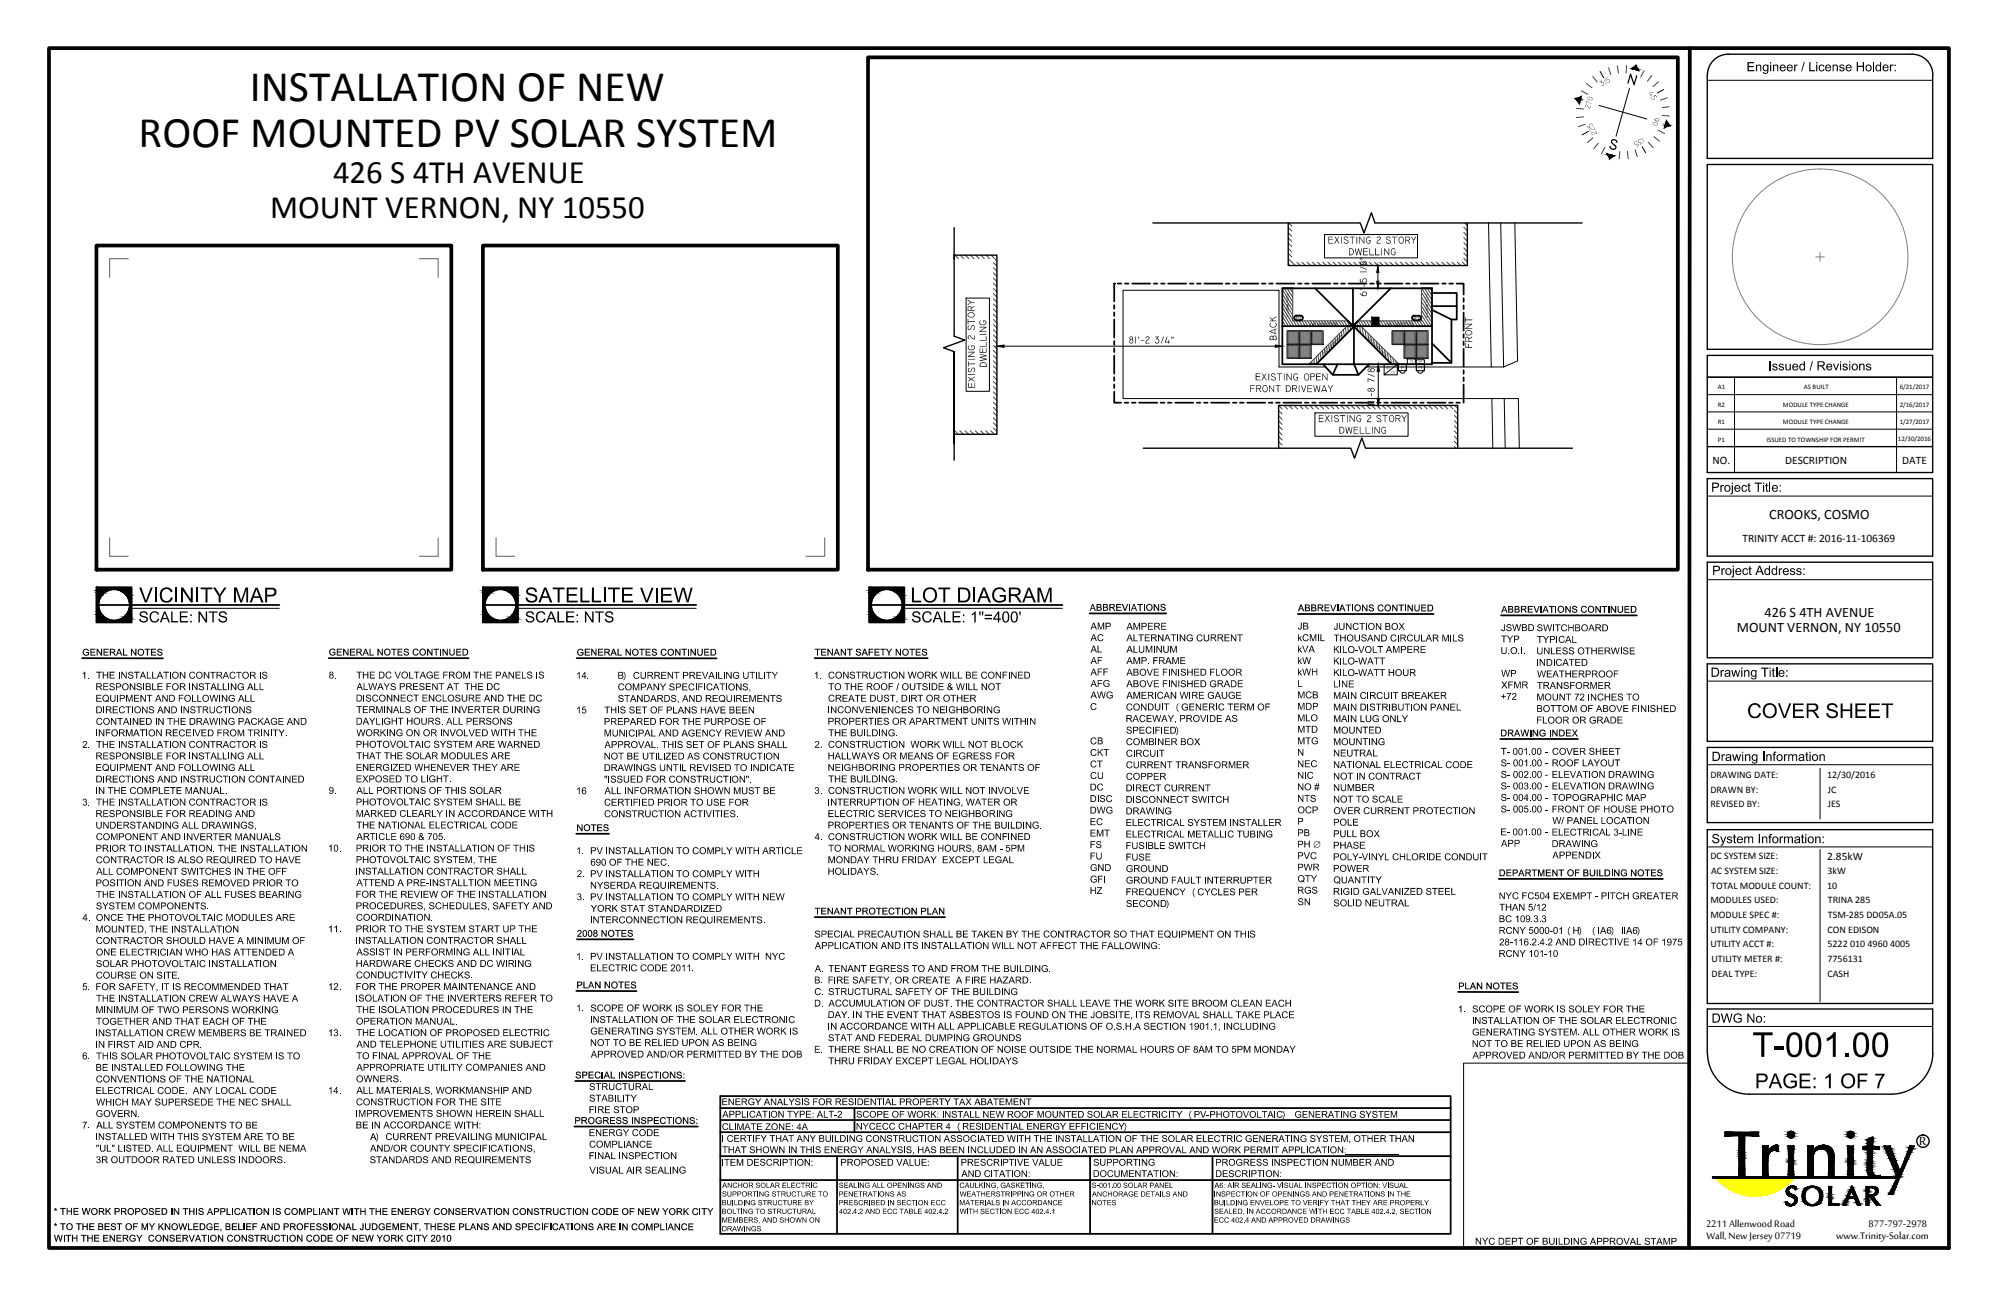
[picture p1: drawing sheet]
<svg xmlns="http://www.w3.org/2000/svg" width="432mm" height="279mm" viewBox="0 0 432 279" stroke-linecap="round" stroke-linejoin="round" font-family="sans-serif">
<defs><g id="words">
<g font-size="9.4">
<text x="53.9" y="21.7">INSTALLATION OF NEW</text>
<text x="29.9" y="31.8">ROOF MOUNTED PV SOLAR SYSTEM</text>
</g>
<g font-size="7.1">
<text x="71.9" y="39.5">426 S 4TH AVENUE</text>
<text x="58.3" y="47.1">MOUNT VERNON, NY 10550</text>
</g>
<text font-size="3.5" x="414.1" y="247.1">R</text>
<g font-size="3.1">
<text x="381.7" y="111.9">CROOKS, COSMO</text>
<text x="374.8" y="136.3">MOUNT VERNON, NY 10550</text>
<text x="380.8" y="133">426 S 4TH AVENUE</text>
</g>
<g font-size="2.8">
<text x="368.2" y="264.8">2211 Allenwood Road</text>
<text x="368.2" y="267.3">Wall, New Jersey 07719</text>
<text x="396.2" y="267.2">www.Trinity-Solar.com</text>
<text x="403.2" y="264.7">877-797-2978</text>
</g>
<g font-size="2.5">
<text x="369.6" y="100.2">NO.</text>
<text x="385.2" y="100.2">DESCRIPTION</text>
<text x="410.5" y="100.2">DATE</text>
<text x="376" y="117">TRINITY ACCT #: 2016-11-106369</text>
<text x="394.3" y="185.6">2.85kW</text>
</g>
<g font-size="2.2">
<text x="369.1" y="167.9">DRAWING DATE:</text>
<text x="394.3" y="167.8">12/30/2016</text>
<text x="369.1" y="171">DRAWN BY:</text>
<text x="394.4" y="171">JC</text>
<text x="369.1" y="174.2">REVISED BY:</text>
<text x="394.4" y="174.2">JES</text>
<text x="369.1" y="185.4">DC SYSTEM SIZE:</text>
<text x="369.3" y="188.6">AC SYSTEM SIZE:</text>
<text x="369.3" y="191.7">TOTAL MODULE COUNT:</text>
<text x="394.3" y="191.7">10</text>
<text x="394.4" y="188.6">3kW</text>
<text x="369.1" y="194.9">MODULES USED:</text>
<text x="394.4" y="194.9">TRINA 285</text>
<text x="369.1" y="198">MODULE SPEC #:</text>
<text x="369.1" y="201.2">UTILITY COMPANY:</text>
<text x="394.4" y="201.2">CON EDISON</text>
<text x="394.4" y="198">TSM-285 DD05A.05</text>
<text x="369.1" y="204.4">UTILITY ACCT #:</text>
<text x="369.3" y="207.6">UTILITY METER #:</text>
<text x="394.4" y="204.4">5222 010 4960 4005</text>
<text x="394.4" y="207.6">7756131</text>
<text x="369.3" y="210.7">DEAL TYPE:</text>
<text x="394.4" y="210.7">CASH</text>
</g>
<g font-size="1.5">
<text x="409.9" y="84">6/21/2017</text>
<text x="370.7" y="84">A1</text>
<text x="370.7" y="87.8">R2</text>
<text x="384.8" y="87.8">MODULE TYPE CHANGE</text>
<text x="389.3" y="84">AS BUILT</text>
<text x="409.9" y="87.7">2/16/2017</text>
<text x="370.7" y="91.5">R1</text>
<text x="370.7" y="95.3">P1</text>
<text x="381.2" y="95.3">ISSUED TO TOWNSHIP FOR PERMIT</text>
<text x="384.8" y="91.5">MODULE TYPE CHANGE</text>
<text x="409.6" y="95.2">12/30/2016</text>
<text x="409.9" y="91.5">1/27/2017</text>
</g>
</g></defs>
<!-- layer: Z - ROOF -->
<g fill="none" stroke="#000" stroke-width=".38">
<path d="M276.7 70.4h32.3M276.7 70.4v8.2h15.5M283.8 62.2h8.2M285.5 78.6l2.1 2.3M288.6 78.6l-1 2.3h5.5l-.9-2.3M292.2 70.5v8.1h8.1M292.2 70.5l8.1 8.1M292.2 70.5l-8.2 8.1M295.4 78.6l-2.3 2.3M300.1 62.2l-8.1 8.1-8.2-8.1h-7.1v8.2M300.1 62.2h-8.1v8.1M300.1 62.2h8.9v16.4h-8.7"/>
<path d="M309 63.2h5.4v2.9h-5.4M309 78.3h4.2M313.2 68.9v9.4l-4.2-4.2M314.4 66.1v2.8h-1.2l-4.2-2"/>
</g>
<g fill="none" stroke="#404040" stroke-width=".22">
<path d="M276.7 70.2l.1 .2M276.7 69.2l.7 1.2M276.7 68.3l1.3 2.1M276.7 67.3l1.9 3.1M276.7 66.3l2.5 4.1M276.7 65.4l2.3 3.6M276.7 64.4l2.3 3.6M276.7 63.4l2.3 3.7M276.7 62.5l2.3 3.6M277.1 62.2l1.9 2.9M277.7 62.2l1.3 1.9M278.3 62.2l.7 1"/>
<path d="M279 62.2h.1M279 62.2v7h11.9M279.1 69.2l.8 1.2M279.7 69.2l.7 1.2M280.4 69.2l.6 1.2M281 69.2l.7 1.2M281.5 69.2l.8 1.2M282.1 69.2l.8 1.2M282.6 78.4v.2M282.8 69.2l.7 1.2M283.1 77.9l.1 .7M283.4 69.2l.7 1.2"/>
<path d="M283.5 77.5l.2 1.1M284 69.2l.7 1.2M284 77.1l.2 1.4M284.4 76.6l.2 1.4M284.6 69.2l.7 1.2M284.9 76.1l.2 1.5M285.2 69.2l.7 1.2M285.4 75.7l.1 1.4M285.8 69.2l.7 1.2M285.8 75.2l.2 1.4M286.2 74.8l.3 1.4M286.4 69.2l.7 1.2"/>
<path d="M286.7 74.4l.2 1.3M287 69.2l.7 1.2M287.2 73.9l.1 1.4M287.6 69.2l.7 1.2M287.6 73.4l.2 1.4M288.1 73l.2 1.4M288.2 69.2l.7 1.2M288.5 72.5l.2 1.4M288.8 69.2l.7 1.2M289 72.1l.2 1.4M289.4 69.2l.7 1.2M289.4 71.6l.2 1.4"/>
<path d="M289.9 71.1l.2 1.5M290 69.2l.7 1.2M290.4 70.7l.1 1.4M290.6 69.2l.7 1.2 .2 .8M290.6 70.4l-8.2 8.2M290.8 70.4l.2 1.2M291.8 70.4l.1 .4M291.9 70.3l.1 .1M292.3 70l.3 .4M292.4 70.4v.3M292.7 69.6l.4 .8M292.9 70.4l.1 .9"/>
<path d="M293.4 70.4l.2 1.5M293.7 69.2l.7 1.2M293.7 70.4l8.2 8.2M293.9 70.6l.3 1.9M294.2 69.2l.8 1.2M294.6 71.3l.2 1.8M294.9 69.2l.7 1.2M295.2 71.9l.2 1.8M295.5 69.2l.7 1.2M295.8 72.4l.2 1.9M296.1 69.2l.7 1.2M296.4 73l.2 1.9"/>
<path d="M296.7 69.2l.7 1.2M297 73.7l.3 1.8M297.3 69.2l.7 1.2M297.6 74.3l.2 1.8M297.9 69.2l.7 1.2M298.2 74.9l.2 1.8M298.5 69.2l.7 1.2M298.8 75.5l.2 1.8M299.1 69.2l.7 1.2M299.4 76l.3 1.9M299.7 69.2l.7 1.2M300 76.7l.3 1.8"/>
<path d="M300.3 69.2l.7 1.2M300.6 77.3l.2 1.3M300.9 69.2l.7 1.2M301.2 77.9l.1 .7M301.5 69.2l.7 1.2M301.8 78.5v.1M302.1 69.2l.7 1.2M302.8 69.2l.6 1.2M303.3 69.2l.8 1.2M303.9 69.2l.8 1.2M304.5 69.2l.8 1.2M305.2 69.2l.6 1.2"/>
<path d="M305.8 69.2l.7 1.2M306.4 69.2l.7 1.2M306.7 62.2v7h-13.6l.7 1.2M306.7 68.9l1 1.5M306.7 67.9l1.6 2.5M306.7 66.9l2.2 3.5M306.7 66l2.3 3.6M306.7 65l2.3 3.7M306.7 64.1l2.3 3.6M306.7 63.1l2.3 3.6M306.8 62.2l2.2 3.6M307.4 62.2l1.6 2.6"/>
<path d="M308 62.2l1 1.6M308.6 62.2l.4 .6"/>
</g>
<!-- layer: 0 -->
<g fill="#000" stroke="#000" stroke-width=".22">
<path d="M297.3 57.3l.2 1.5h-.4zM215.1 74.7l1.5-.3v.5zM275.2 74.4l1.5 .3-1.5 .2zM297.1 60.7h.4l-.2 1.5zM297.4 78.6l.3 1.5h-.5zM297.2 86h.5l-.3 1.5zM398.3 258.9h.3zM399.8 258.2h.9zM403.7 257.9h.9zM403.8 256h.5zM404.1 257.9h.6zM404.2 256.3h.8z"/>
<path d="M404.3 257.8h.5zM404.4 257.7h.5zM404.6 256.5h.6zM404.7 257.3h.5zM397.7 260h.2zM400.8 260h.2zM402.7 260h.1zM405 260h.1z"/>
<path d="M296.1 68.5v1.6h1.4zM296.1 68.5h1.4v1.6z"/>
<path d="M397.9 259.8l.4 .1zM397.9 259.8l.4 .1z"/>
<path d="M397.8 259.9h.4zM397.8 259.9h.5z"/>
<path d="M397.9 259.7v.1h.4zM397.9 259.7h.4v.1z"/>
<path d="M398 259.4l.4 .1zM398 259.4l.4 .1z"/>
<path d="M398.1 259.3l.3 .1zM398.1 259.3h.3z"/>
<path d="M398.1 259.3h.3zM398.1 259.3h.4z"/>
<path d="M398.1 259.3h.3zM398.1 259.3h.3z"/>
<path d="M398.2 259.2l.3 .1zM398.2 259.2h.3z"/>
<path d="M398.2 259.1h.3zM398.2 259.1h.4z"/>
<path d="M398.2 259.1l.3 .1zM398.2 259.1l.3 .1z"/>
<path d="M398.3 258.9l-.1 .2h.4zM398.3 258.9h.3v.2z"/>
<path d="M398.3 258.9h.3zM398.3 258.8v.1h.3zM398.3 258.8h.3v.1z"/>
<path d="M397.9 259.7h.4zM397.9 259.7h.4zM398 259.5l-.1 .2h.4zM398 259.5h.3v.2z"/>
<path d="M398.4 258.7l.2 .1zM398.4 258.7h.3z"/>
<path d="M398 259.5h.3zM398 259.5h.4z"/>
<path d="M398.5 258.5l-.1 .2h.3zM398.5 258.5h.3l-.1 .2z"/>
<path d="M398.4 258.7h.3zM398.4 258.7h.3z"/>
<path d="M398.5 258.5h2.3zM398.5 258.4l2.3 .1z"/>
<path d="M398.5 258.5h.5zM398.5 258.5h.6z"/>
<path d="M398.5 258.5h.3zM398.5 258.5h.3z"/>
<path d="M398.5 258.4h2.2zM398.6 258.3l2.1 .1z"/>
<path d="M398.5 258.4h2.3zM398.5 258.4h2.3z"/>
<path d="M398.6 258.2l2.1 .1zM398.6 258.2l2.1 .1z"/>
<path d="M398.6 258.3h2.1zM398.6 258.3h2.1z"/>
<path d="M398.6 258.2h.3zM398.6 258.2h.3zM398.6 258.2h.3zM398.6 258.2h.3zM398.6 258.2h.3zM398.6 258.2h.3z"/>
<path d="M398.6 258.2h.3zM398.6 258.2h.3z"/>
<path d="M398.6 258.2h.5zM398.6 258.2h.5zM398.6 258.2h.5zM398.6 258.2h.5z"/>
<path d="M398.6 258.2h.6zM398.6 258.2h.6z"/>
<path d="M398.7 258l.2 .1zM398.7 258h.3z"/>
<path d="M398.6 258.1l.3 .1zM398.6 258.1h.3z"/>
<path d="M398.6 258.2h.3zM398.6 258.2h.3z"/>
<path d="M398.7 258h.3zM398.7 258h.3z"/>
<path d="M398.7 257.9h.3zM398.8 257.9h.2z"/>
<path d="M398.7 257.9h.3zM398.7 257.9h.3z"/>
<path d="M398.7 257.9l.3 .1zM398.7 257.9h.3z"/>
<path d="M398.8 257.8h.3zM398.8 257.7h.3z"/>
<path d="M398.8 257.8h.3zM398.8 257.8h.3z"/>
<path d="M398.8 257.8l.2 .1zM398.8 257.8h.3z"/>
<path d="M398.5 258.5h.3zM398.5 258.5h.4z"/>
<path d="M398.8 257.7h.3zM398.9 257.7h.2z"/>
<path d="M398.8 257.7h.3zM398.8 257.7h.3z"/>
<path d="M398.9 257.6h.2zM398.9 257.6h.2z"/>
<path d="M398.9 257.6l.2 .1zM398.9 257.6h.2z"/>
<path d="M398.9 257.4l.3 .1zM398.9 257.4h.3z"/>
<path d="M398.9 257.5h.3zM398.9 257.5h.3z"/>
<path d="M398.9 257.5l.2 .1zM398.9 257.5h.3z"/>
<path d="M398.6 258.2h.3zM398.6 258.2h.3zM398.6 258.2h.3zM398.6 258.2h.3z"/>
<path d="M398.5 258.5h.4zM398.5 258.5h.5z"/>
<path d="M398.9 257.4h.3zM399 257.4h.2z"/>
<path d="M398.9 257.4h.3zM398.9 257.4h.3z"/>
<path d="M399 257.3h.3zM399 257.3h.3z"/>
<path d="M399 257.3l.2 .1zM399 257.3h.3z"/>
<path d="M398.6 258.2h.4zM398.6 258.2h.4zM398.6 258.2h.4zM398.6 258.2h.4zM398.6 258.2h.4zM398.6 258.2h.4zM398.6 258.2h.4zM398.6 258.2h.4zM398.6 258.2h.4zM398.6 258.2h.4z"/>
<path d="M399 257.2l.3 .1zM399 257.2h.3z"/>
<path d="M398.6 258.2h.4zM398.6 258.2h.4zM398.6 258.2h.4zM398.6 258.2h.4zM398.6 258.2h.4zM398.6 258.2h.4zM398.6 258.2h.4zM398.6 258.2h.4z"/>
<path d="M399.1 257.1h.3zM399.1 257.1h.3z"/>
<path d="M399.1 257.1h.2zM399.1 257.1h.3z"/>
<path d="M398.6 258.2h.5zM398.6 258.2h.5zM398.6 258.2h.5zM398.6 258.2h.5zM398.6 258.2h.5zM398.6 258.2h.5zM398.6 258.2h.5zM398.6 258.2h.5z"/>
<path d="M399.1 257l.3 .1zM399.1 257h.3z"/>
<path d="M398.6 258.2h.5zM398.6 258.2h.5zM398.6 258.2h.5zM398.6 258.2h.5zM398.6 258.2h.5zM398.6 258.2h.5zM398.6 258.2h.5zM398.6 258.2h.5z"/>
<path d="M399.1 256.9h.3zM399.2 256.9h.2z"/>
<path d="M399.1 256.9l.3 .1zM399.1 256.9h.3z"/>
<path d="M398.6 258.2h.5zM398.6 258.2h.5z"/>
<path d="M398.5 258.5h.6zM398.5 258.5h.8z"/>
<path d="M399.2 256.8h.3zM399.2 256.8h.3z"/>
<path d="M399.2 256.8l.2 .1zM399.2 256.8h.3z"/>
<path d="M398.6 258.2h.6zM398.6 258.2h.6z"/>
<path d="M399.2 256.7l.3 .1zM399.2 256.7h.3z"/>
<path d="M399.3 256.7h.7zM399.3 256.6l.7 .1z"/>
<path d="M399.3 256.7h.7zM399.3 256.7h.7z"/>
<path d="M398.5 258.5h.8zM398.5 258.5h.9z"/>
<path d="M399.3 256.6h.7zM399.4 256.5l.6 .1z"/>
<path d="M399.3 256.6h.7zM399.3 256.6h.7z"/>
<path d="M399.3 256.6h.7zM399.3 256.6h.7z"/>
<path d="M399 257.2h.3zM399 257.2h.3zM399.1 257.1l.2 .1zM399.1 257.1l.2 .1z"/>
<path d="M399.4 256.5h.6zM399.4 256.4l.6 .1z"/>
<path d="M399.4 256.5h.6zM399.4 256.5h.6z"/>
<path d="M398.6 258.2h.8zM398.6 258.2h.8z"/>
<path d="M399.4 256.3l.5 .1zM399.4 256.3l.5 .1z"/>
<path d="M399.4 256.4h.5zM399.4 256.4h.5z"/>
<path d="M399.1 257h.3zM399.1 257h.3zM399.1 257h.3zM399.1 257h.3z"/>
<path d="M398.5 258.5h.9zM398.5 258.5h1z"/>
<path d="M399.4 256.3h.5zM399.5 256.2l.4 .1z"/>
<path d="M399.4 256.3h.5zM399.4 256.3h.5z"/>
<path d="M399.4 256.3h.5zM399.4 256.3h.5z"/>
<path d="M398.6 258.2h.8zM398.6 258.2h.8z"/>
<path d="M399.5 256.1l.3 .1zM399.5 256.1l.3 .1z"/>
<path d="M399.5 256.2h.3zM399.5 256.2h.3z"/>
<path d="M399.5 258.2h1.2zM399.7 258.2h1z"/>
<path d="M398.6 258.2h.9zM398.6 258.2h.9z"/>
<path d="M399.5 256h.3zM399.6 256h.2z"/>
<path d="M399.5 256l.3 .1zM399.5 256l.3 .1z"/>
<path d="M399.5 256.7h.5zM399.5 256.7h.5z"/>
<path d="M399.3 256.7h.2zM399.3 256.7h.2zM399.3 256.7h.2zM399.2 256.7h.3z"/>
<path d="M399.5 256.7l.6 .1zM399.5 256.7l.6 .1z"/>
<path d="M399.5 258.5h1.3zM399.5 258.5h1.3z"/>
<path d="M399.6 255.9v.1h.1zM399.6 255.9l.1 .1z"/>
<path d="M399.5 256.8h.6zM399.5 256.8h.6z"/>
<path d="M399.6 256.8l.5 .1zM399.6 256.8l.5 .1z"/>
<path d="M399.6 256.9h.5zM399.6 256.9h.5z"/>
<path d="M399.6 256.9l.6 .1zM399.6 256.9l.6 .1z"/>
<path d="M399.6 257h.6zM399.6 257h.6z"/>
<path d="M399.7 257h.5zM399.7 257h.5z"/>
<path d="M399.7 257l.5 .1zM399.7 257l.5 .1z"/>
<path d="M399.7 258.2h1zM399.8 258.2h.9z"/>
<path d="M399.5 258.5h1.3zM399.5 258.5h1.3z"/>
<path d="M399.7 257.1h.5zM399.7 257.1h.5z"/>
<path d="M399.7 257.1h.5zM399.7 257.1h.5z"/>
<path d="M399.7 257.1h.5zM399.7 257.1h.5z"/>
<path d="M399.7 257.1h.5zM399.7 257.1h.5zM399.7 257.1h.5zM399.7 257.1h.5z"/>
<path d="M399.7 257.1l.5 .1zM399.7 257.1l.5 .1z"/>
<path d="M399.7 257.2h.5zM399.7 257.2h.5z"/>
<path d="M399.7 257.2h.5zM399.7 257.2h.5z"/>
<path d="M399.5 256.1h.3zM399.5 256.1h.3zM399.5 256.1h.3zM399.5 256.1h.3z"/>
<path d="M399.7 257.2l.6 .1zM399.7 257.2l.6 .1z"/>
<path d="M399.8 257.3h.5zM399.8 257.3h.5z"/>
<path d="M399.8 257.3h.5zM399.8 257.3h.5z"/>
<path d="M399.8 257.3l.5 .1zM399.8 257.3l.5 .1z"/>
<path d="M399.8 257.4h.5zM399.8 257.4h.5z"/>
<path d="M399.8 258.2h.9zM399.8 258.2h.9zM399.9 258.2h.8z"/>
<path d="M399.7 258.5h1.1zM399.7 258.5h1.1z"/>
<path d="M399.8 257.4h.5zM399.8 257.4h.5z"/>
<path d="M399.8 257.4h.5zM399.8 257.4h.5z"/>
<path d="M399.8 257.4l.6 .1zM399.8 257.4l.6 .1z"/>
<path d="M399.9 257.5h.5zM399.9 257.5h.5z"/>
<path d="M399.8 258.5h1zM399.8 258.5h1z"/>
<path d="M399.9 257.5l.5 .1zM399.9 257.5l.5 .1z"/>
<path d="M399.9 257.6l.5 .1zM399.9 257.6l.5 .1z"/>
<path d="M399.9 258.2h.8zM400 258.2h.7z"/>
<path d="M400 257.7l.5 .1zM400 257.7l.5 .1z"/>
<path d="M400 257.8l.5 .1zM400 257.8l.5 .1z"/>
<path d="M400 257.9h.5zM400 257.9h.5z"/>
<path d="M400 257.9h.5zM400 257.9h.5z"/>
<path d="M400 258.2h.7zM400.2 258.2h.5z"/>
<path d="M399.9 258.5h.9zM399.9 258.5h.9z"/>
<path d="M400 257.9l.6 .1zM400 257.9l.6 .1z"/>
<path d="M400.1 258h.5zM400.1 258h.5z"/>
<path d="M400.1 258l.5 .1zM400.1 258l.5 .1z"/>
<path d="M400.1 258.1l.5 .1zM400.1 258.1l.5 .1z"/>
<path d="M400.2 258.2h.5zM400.2 258.2h.5z"/>
<path d="M400.2 258.2h.5zM400.2 258.2h.5z"/>
<path d="M400 258.5h.8zM400 258.5h.8z"/>
<path d="M400.2 258.5h.6zM400.2 258.5h.6z"/>
<path d="M400.2 258.5h.6zM400.2 258.5h.6z"/>
<path d="M400.2 258.5h.6zM400.2 258.5h.6z"/>
<path d="M400.2 258.5h.6zM400.2 258.5h.6z"/>
<path d="M400.3 258.5h.5zM400.3 258.5h.5zM400.3 258.5h.5zM400.3 258.5h.5z"/>
<path d="M400.3 258.5l.5 .1zM400.3 258.5l.5 .1z"/>
<path d="M400.3 258.6h.5zM400.3 258.6h.5z"/>
<path d="M400.3 258.6h.5zM400.3 258.6h.5z"/>
<path d="M400.3 258.6h.5zM400.3 258.6h.5z"/>
<path d="M400.3 258.6l.5 .1zM400.3 258.6l.5 .1z"/>
<path d="M400.3 258.7h.6zM400.3 258.7h.6z"/>
<path d="M400.3 258.7h.6zM400.3 258.7h.6z"/>
<path d="M400.3 258.7l.6 .1zM400.3 258.7l.6 .1z"/>
<path d="M400.3 258.8h.6zM400.3 258.8h.6z"/>
<path d="M400.4 258.8h.5zM400.4 258.8h.5z"/>
<path d="M400.4 258.8h.5zM400.4 258.8h.5zM400.4 258.8h.5zM400.4 258.8h.5zM400.4 258.8h.5zM400.4 258.8h.5z"/>
<path d="M400.4 258.8h.5zM400.4 258.8h.5z"/>
<path d="M399.9 257.6h.5zM399.9 257.6h.5z"/>
<path d="M400.4 258.8h.5zM400.4 258.8h.5z"/>
<path d="M400.4 258.8l.6 .1zM400.4 258.8l.6 .1z"/>
<path d="M400.4 258.9h.6zM400.4 258.9h.6z"/>
<path d="M400.4 258.9h.6zM400.4 258.9h.6z"/>
<path d="M400 257.7h.5zM400 257.7h.5zM399.9 257.7h.6zM399.9 257.7h.6z"/>
<path d="M400.4 258.9l.6 .1zM400.4 258.9l.6 .1z"/>
<path d="M400.5 259l.5 .1zM400.5 259l.5 .1z"/>
<path d="M400.5 259.1h.6zM400.5 259.1h.6z"/>
<path d="M400.5 259.1l.6 .1zM400.5 259.1l.6 .1z"/>
<path d="M400.5 259.2h.6zM400.5 259.2h.6z"/>
<path d="M400.5 259.2h.6zM400.5 259.2h.6z"/>
<path d="M400.5 259.2h.6zM400.5 259.2h.6z"/>
<path d="M400.6 259.3h.5zM400.6 259.3h.5z"/>
<path d="M400.6 259.3h.5zM400.6 259.3h.5z"/>
<path d="M400.6 259.3l.6 .1zM400.6 259.3l.6 .1z"/>
<path d="M400.6 259.4l.6 .1zM400.6 259.4l.6 .1z"/>
<path d="M400.2 258.2h.5zM400.2 258.2h.5z"/>
<path d="M400.6 259.5h.6zM400.6 259.5h.6z"/>
<path d="M398.5 258.4h2.3zM398.5 258.4h2.3z"/>
<path d="M400.7 259.6l.1 .1h.5zM400.7 259.6h.6v.1z"/>
<path d="M400.8 259.7l.5 .1zM400.8 259.7l.5 .1z"/>
<path d="M400.8 259.8l.6 .1zM400.8 259.8l.6 .1z"/>
<path d="M400.8 259.9h.6zM400.8 259.9h.6z"/>
<path d="M400.8 259.9h.6zM400.8 259.9h.6z"/>
<path d="M400.3 258.7h.6zM400.3 258.7h.6zM400.3 258.7h.6zM400.3 258.7h.6z"/>
<path d="M400.5 259h.5zM400.5 259h.5zM400.5 259h.5zM400.5 259h.5z"/>
<path d="M400.5 259.1h.6zM400.5 259.1h.6zM400.5 259.1h.6zM400.5 259.1h.6z"/>
<path d="M400.6 259.3h.5zM400.6 259.3h.5zM400.6 259.3h.5zM400.6 259.3h.5zM400.5 259.2l.6 .1zM400.5 259.2l.6 .1z"/>
<path d="M400.7 259.6h.6zM400.7 259.6h.6zM400.7 259.5v.1h.6zM400.7 259.5h.5l.1 .1z"/>
<path d="M402.7 256h.3zM402.7 256h.3z"/>
<path d="M402.7 256h1.7zM402.7 256h1.7z"/>
<path d="M402.7 256h1.8zM402.7 256h1.8zM402.7 256h1.8zM402.7 256h1.8zM402.7 256h1.8zM402.7 256h1.8z"/>
<path d="M402.7 256l1.9 .1zM402.7 256l1.9 .1z"/>
<path d="M402.7 256.1h1.9zM402.7 256.1h1.9zM402.7 256.1h1.9zM402.7 256.1h1.9zM402.7 256.1h1.9zM402.7 256.1h1.9z"/>
<path d="M402.7 256.1h2zM402.7 256.1h2z"/>
<path d="M402.7 256.2h2.1zM402.7 256.2h2.1zM402.7 256.2h2.1zM402.7 256.2h2.1zM402.7 256.2h2.1zM402.7 256.2h2.1zM402.7 256.1l2.1 .1zM402.7 256.1l2.1 .1z"/>
<path d="M402.7 256.2h2.2zM402.7 256.2h2.2zM402.7 256.2h2.2zM402.7 256.2h2.2zM402.7 256.2h2.2zM402.7 256.2h2.2z"/>
<path d="M402.7 256.2h2.2zM402.7 256.2h2.2zM402.7 256.2h2.2zM402.7 256.2h2.2zM402.7 256.2h2.2zM402.7 256.2h2.2zM402.7 256.2h2.2zM402.7 256.2h2.2z"/>
<path d="M402.7 256.2l.7 .1zM402.7 256.2h.8z"/>
<path d="M402.7 256.3h.6zM402.7 256.3h.6z"/>
<path d="M402.7 256.3h.6zM402.7 256.3h.6z"/>
<path d="M402.7 256.3h.6zM402.7 256.3h.6z"/>
<path d="M402.7 256.3h.6zM402.7 256.3h.6z"/>
<path d="M402.7 256.3l.6 .1zM402.7 256.3l.6 .1z"/>
<path d="M402.7 256.4h.6zM402.7 256.4h.6z"/>
<path d="M402.7 256.4l.6 .1zM402.7 256.4l.6 .1z"/>
<path d="M402.7 259.6h.6zM402.7 259.6h.6z"/>
<path d="M402.7 259.6l.6 .1zM402.7 259.6l.6 .1z"/>
<path d="M402.7 259.7l.6 .1zM402.7 259.7l.6 .1z"/>
<path d="M402.7 259.8l.6 .1zM402.7 259.8l.6 .1z"/>
<path d="M402.7 259.9h.6zM402.7 259.9h.6z"/>
<path d="M402.7 256.5l.6 .1zM402.7 256.5l.6 .1z"/>
<path d="M402.7 256.6h.6zM402.7 256.6h.6z"/>
<path d="M402.7 256.6h.6zM402.7 256.6h.6z"/>
<path d="M402.7 256.6h.6zM402.7 256.6h.6z"/>
<path d="M402.7 256.6h.6zM402.7 256.6h.6z"/>
<path d="M402.7 256.6l.6 .1zM402.7 256.6l.6 .1z"/>
<path d="M402.7 256.7h.6zM402.7 256.7h.6z"/>
<path d="M402.7 256.7h.6zM402.7 256.7h.6z"/>
<path d="M402.7 256.8v.1h.6zM402.7 256.8h.6v.1z"/>
<path d="M402.7 256.9h.6zM402.7 256.9h.6z"/>
<path d="M402.7 256.9h.6zM402.7 256.9h.6z"/>
<path d="M402.7 256.9v.2h.6zM402.7 256.9h.6v.2z"/>
<path d="M402.7 257.1h.6zM402.7 257.1h.6z"/>
<path d="M402.7 257.1v.1h.6zM402.7 257.1h.6v.1z"/>
<path d="M402.7 257.2h.6zM402.7 257.2h.6z"/>
<path d="M402.7 257.2l.5 .1zM402.7 257.2h.6z"/>
<path d="M402.7 257.3l.5 .1zM402.7 257.3l.5 .1z"/>
<path d="M402.7 257.4h.5zM402.7 257.4h.5z"/>
<path d="M402.7 257.4l.5 .1zM402.7 257.4l.5 .1z"/>
<path d="M402.7 257.5h.5zM402.7 257.5h.5z"/>
<path d="M402.7 257.5l.5 .1zM402.7 257.5l.5 .1z"/>
<path d="M402.7 257.6h.5zM402.7 257.6h.5zM402.7 257.6h.5zM402.7 257.6h.5z"/>
<path d="M402.7 257.6h.5zM402.7 257.6h.5z"/>
<path d="M402.7 257.6h.5zM402.7 257.6h.5z"/>
<path d="M402.7 257.6h.5zM402.7 257.6h.5z"/>
<path d="M402.7 257.6h.5zM402.7 257.6h.5z"/>
<path d="M402.7 257.6l.5 .1zM402.7 257.6l.5 .1z"/>
<path d="M402.7 257.7l.5 .1zM402.7 257.7l.5 .1z"/>
<path d="M402.7 257.8l.5 .1zM402.7 257.8l.5 .1z"/>
<path d="M402.7 257.9h.5zM402.7 257.9h.5z"/>
<path d="M402.7 257.9h.7zM402.7 257.9h.7z"/>
<path d="M402.7 257.9h1.9zM402.7 257.9h1.9z"/>
<path d="M402.7 257.9h1.9zM402.7 257.9h1.9zM402.7 257.9h1.9zM402.7 257.9h1.9z"/>
<path d="M402.7 257.9l1.8 .1zM402.7 257.9l1.8 .1z"/>
<path d="M402.7 258h1.8zM402.7 258h1.8zM402.7 258h1.8zM402.7 258h1.8zM402.7 258h1.8zM402.7 258h1.8z"/>
<path d="M402.7 258h1.7zM402.7 258h1.7zM402.7 258h1.7zM402.7 258h1.7zM402.7 258h1.7zM402.7 258h1.8z"/>
<path d="M402.7 258h1.6zM402.7 258h1.6zM402.7 258h1.6zM402.7 258h1.6zM402.7 258h1.6zM402.7 258h1.7z"/>
<path d="M402.7 258h1.5zM402.7 258h1.5z"/>
<path d="M402.7 258h1.4zM402.7 258h1.4zM402.7 258h1.4zM402.7 258h1.4zM402.7 258h1.4zM402.7 258h1.5z"/>
<path d="M402.7 258.1h1.4zM402.7 258.1h1.4zM402.7 258.1h1.4zM402.7 258.1h1.4z"/>
<path d="M402.7 258.1h.5zM402.7 258.1h.5z"/>
<path d="M402.7 258.1h.5zM402.7 258.1h.5z"/>
<path d="M402.7 258.1h.5zM402.7 258.1h.5z"/>
<path d="M402.7 258.1l.5 .1zM402.7 258.1l.5 .1z"/>
<path d="M402.7 258.2h.5zM402.7 258.2h.5z"/>
<path d="M402.7 258.2h.5zM402.7 258.2h.5z"/>
<path d="M402.7 258.2h.5zM402.7 258.2h.5z"/>
<path d="M402.7 258.2h.5zM402.7 258.2h.5z"/>
<path d="M402.7 258.2l.5 .1zM402.7 258.2l.5 .1z"/>
<path d="M402.7 258.3h.5zM402.7 258.3h.5z"/>
<path d="M402.7 258.3l.5 .1zM402.7 258.3l.5 .1z"/>
<path d="M402.7 258.4h.5zM402.7 258.4h.5z"/>
<path d="M402.7 258.4l.5 .1zM402.7 258.4l.5 .1z"/>
<path d="M402.7 258.5h.5zM402.7 258.5h.5zM402.7 258.5h.5zM402.7 258.5h.5z"/>
<path d="M402.7 258.5h.5zM402.7 258.5h.5z"/>
<path d="M402.7 258.5l.5 .1zM402.7 258.5l.5 .1z"/>
<path d="M402.7 258.6h.5zM402.7 258.6h.5z"/>
<path d="M402.7 258.6v.1h.5zM402.7 258.6h.5v.1z"/>
<path d="M402.7 258.7l.5 .1zM402.7 258.7l.5 .1z"/>
<path d="M402.7 258.8h.5zM402.7 258.8h.5z"/>
<path d="M402.7 258.8l.6 .1zM402.7 258.8l.6 .1z"/>
<path d="M402.7 258.9v.1h.6zM402.7 258.9h.6v.1z"/>
<path d="M402.7 259l.6 .1zM402.7 259l.6 .1z"/>
<path d="M402.7 259.1h.6zM402.7 259.1h.6z"/>
<path d="M402.7 259.1l.6 .1zM402.7 259.1l.6 .1z"/>
<path d="M402.7 259.3l.6 .1zM402.7 259.3l.6 .1z"/>
<path d="M402.7 259.4l.6 .1zM402.7 259.4l.6 .1z"/>
<path d="M402.7 256h.2zM402.7 256h.2z"/>
<path d="M402.7 256h.4zM402.7 256h.4z"/>
<path d="M402.7 257.5h.5zM402.7 257.5h.5zM402.7 257.5h.5zM402.7 257.5h.5z"/>
<path d="M402.7 257.7h.5zM402.7 257.7h.5zM402.7 257.7h.5zM402.7 257.7h.5z"/>
<path d="M402.7 256.3h.6zM402.7 256.3h.7z"/>
<path d="M402.7 256.8h.6zM402.7 256.8h.6zM402.7 256.7l.6 .1zM402.7 256.7l.6 .1z"/>
<path d="M402.7 259.3h.6zM402.7 259.3h.6zM402.7 259.2v.1h.6zM402.7 259.2h.6v.1z"/>
<path d="M402.7 259.4h.6zM402.7 259.4h.6zM402.7 259.4h.6zM402.7 259.4h.6z"/>
<path d="M402.7 259.6h.6zM402.7 259.6h.6zM402.7 259.6h.6zM402.7 259.5l.6 .1z"/>
<path d="M402.7 256h.6zM402.7 256h.6z"/>
<path d="M403.4 256h1zM403.5 256h.9z"/>
<path d="M403.4 256h1zM403.4 256h1z"/>
<path d="M402.7 256h.7zM402.7 256h.7z"/>
<path d="M403.5 258.1h.6zM403.5 258.1h.6z"/>
<path d="M403.5 258.1h.6zM403.5 258.1h.6z"/>
<path d="M403.5 258.1h.6zM403.5 258.1h.6z"/>
<path d="M402.7 256.2h.8zM402.7 256.2h.9z"/>
<path d="M403.5 258.1l.6 .1zM403.5 258.1l.6 .1z"/>
<path d="M403.5 258.2h.6zM403.5 258.2h.6zM403.5 258.2h.6zM403.5 258.2h.6z"/>
<path d="M403.5 258.2h.6zM403.5 258.2h.6z"/>
<path d="M403.5 256h.9zM403.6 256h.8z"/>
<path d="M402.7 257.9h.8zM402.7 257.9h.8z"/>
<path d="M403.5 258.2h.7zM403.5 258.2h.7z"/>
<path d="M403.6 256h.8zM403.6 256h.8z"/>
<path d="M403.5 258.2h.7zM403.5 258.2h.7z"/>
<path d="M402.7 256.2h.9zM402.7 256.2h.9zM402.7 256.2h.9zM402.7 256.2h1.1z"/>
<path d="M403.6 258.2l.7 .1zM403.6 258.2l.7 .1z"/>
<path d="M403.6 258.3h.7zM403.6 258.3h.7z"/>
<path d="M403.7 256h.6zM403.7 256h.6z"/>
<path d="M403.7 257.9h.9zM403.7 257.9h.9zM403.8 257.9h.8z"/>
<path d="M403.7 257.9h.9zM403.7 257.9h.9z"/>
<path d="M402.7 257.9h1zM402.7 257.9h1z"/>
<path d="M403.7 256h.6zM403.8 256h.5zM403.8 256h.5zM403.8 256h.5zM403.8 256h.5zM403.8 256h.5zM403.8 256h.5zM403.8 256h.5zM403.8 256h.5zM403.8 256h.5zM403.8 256h.5z"/>
<path d="M403.7 256h.6zM403.7 256h.6z"/>
<path d="M403.6 258.3l.7 .1zM403.6 258.3l.7 .1z"/>
<path d="M403.7 258.4h.7zM403.7 258.4h.7z"/>
<path d="M403.8 256h.4zM403.8 256h.4z"/>
<path d="M403.7 258.4l.7 .1zM403.7 258.4l.7 .1z"/>
<path d="M403.8 256h.4zM403.8 256h.4zM403.8 256h.4zM403.8 256h.4zM403.8 256h.4zM403.8 256h.4zM403.8 256h.4zM403.9 256h.3z"/>
<path d="M403.8 256h.4zM403.8 256h.4z"/>
<path d="M403.8 257.9h.9zM403.9 257.9h.8z"/>
<path d="M403.9 256h.2zM403.9 256h.2zM403.9 256h.2zM403.9 256h.2zM403.9 256h.2zM403.9 256h.2zM403.9 256h.2z"/>
<path d="M403.8 256.2h1.1zM403.8 256.2h1.1z"/>
<path d="M403.8 258.5l.7 .1zM403.8 258.5l.7 .1z"/>
<path d="M403.9 258.6h.6zM403.9 258.6h.6z"/>
<path d="M403.9 256h.2zM403.9 256h.2zM403.9 256h.2zM403.9 256h.2zM403.9 256h.2z"/>
<path d="M403.9 258.6l.6 .1zM403.9 258.6l.6 .1z"/>
<path d="M403.9 256.2h1zM403.9 256.2h1z"/>
<path d="M404 257.9h.7zM404 257.9h.7z"/>
<path d="M403.9 258.7h.7zM403.9 258.7h.7z"/>
<path d="M404 256.2l.9 .1zM404 256.2l.9 .1z"/>
<path d="M404 257.9h.7zM404.1 257.8l.6 .1zM404.1 257.8l.6 .1z"/>
<path d="M404 257.9h.7zM404 257.9h.7z"/>
<path d="M404 258.7l.6 .1zM404 258.7l.6 .1z"/>
<path d="M404 256.3h.9zM404 256.3h.9z"/>
<path d="M404.1 257.8h.6zM404.1 257.8h.6z"/>
<path d="M402.7 258.1h1.4zM402.7 258.1h1.4zM402.7 258.1h1.4zM402.7 258.1h1.4zM402.7 258l1.4 .1zM402.7 258h1.4z"/>
<path d="M404 258.8h.7zM404 258.8h.7z"/>
<path d="M404 256h.1zM404 256h.1zM404 256h.1zM404 256h.1zM404 256h.1zM404 256h.1zM404 256h.1zM404 256h.1zM404 256h.1z"/>
<path d="M403.9 256h.2zM403.9 256h.2zM403.9 256h.2zM404 256h.1z"/>
<path d="M404.1 257.8h.6zM404.1 257.8h.6z"/>
<path d="M402.7 258h1.4zM402.7 258h1.4zM402.7 258h1.4zM402.7 258h1.4z"/>
<path d="M402.7 258.1h1.4zM402.7 258.1h1.4zM402.7 258.1h1.4zM402.7 258.1h1.4z"/>
<path d="M402.7 258.1h1.4zM402.7 258.1h1.4zM402.7 258.1h1.4zM402.7 258.1h1.4z"/>
<path d="M404.1 258.8l.6 .1zM404.1 258.8l.6 .1z"/>
<path d="M404.1 256.3h.8zM404.1 256.3h.8z"/>
<path d="M404.1 258.9h.6zM404.1 258.9h.6z"/>
<path d="M404.1 258.9l.7 .1zM404.1 258.9l.7 .1z"/>
<path d="M403.9 256h.3zM403.9 256h.3z"/>
<path d="M404.1 256.3h.9zM404.1 256.3h.9z"/>
<path d="M404.2 256.3h.8zM404.2 256.3h.8z"/>
<path d="M404.2 257.8h.6zM404.2 257.8h.6z"/>
<path d="M404.2 257.8h.6zM404.2 257.8h.6z"/>
<path d="M402.7 258h1.5zM402.7 258h1.5zM402.7 258h1.5zM402.7 258h1.5z"/>
<path d="M404.1 259h.7zM404.1 259h.7z"/>
<path d="M403.8 256h.4zM403.8 256h.4z"/>
<path d="M403.8 256h.4zM403.8 256h.4zM403.8 256h.4zM403.8 256h.4zM403.8 256h.4zM403.8 256h.4zM403.8 256h.4zM403.8 256h.4zM403.8 256h.4zM403.8 256h.4z"/>
<path d="M404.2 257.8h.6zM404.3 257.7l.5 .1zM404.3 257.7l.5 .1z"/>
<path d="M402.7 258h1.5zM402.7 258h1.6z"/>
<path d="M404.2 259l.7 .1zM404.2 259l.7 .1z"/>
<path d="M404.2 256.3h.8zM404.2 256.3h.8zM404.2 256.3h.8z"/>
<path d="M402.7 258h1.6zM402.7 258h1.6z"/>
<path d="M402.7 258h1.6zM402.7 258h1.6zM402.7 258h1.6zM402.7 258h1.6z"/>
<path d="M404.2 259.1h.7zM404.2 259.1h.7z"/>
<path d="M403.7 256h.6zM403.7 256h.6zM403.7 256h.6zM403.7 256h.6z"/>
<path d="M404.3 256.3h.7zM404.3 256.3h.7z"/>
<path d="M404.3 256.3h.7zM404.3 256.3h.7zM404.3 256.3h.7zM404.3 256.3h.7z"/>
<path d="M404.3 259.1h.6zM404.3 259.1h.6z"/>
<path d="M403.6 256h.8zM403.6 256h.8zM403.6 256h.8zM403.7 256h.7z"/>
<path d="M404.3 256.3h.7zM404.3 256.3h.7z"/>
<path d="M404.4 257.7h.5zM404.4 257.7h.5zM404.4 257.7h.5zM404.4 257.7h.5zM404.4 257.7h.5zM404.4 257.7h.5zM404.4 257.7h.5z"/>
<path d="M404.4 257.7h.5zM404.4 257.7h.5z"/>
<path d="M402.7 258h1.7zM402.7 258h1.7zM402.7 258h1.7zM402.7 258h1.7z"/>
<path d="M404.3 259.1l.7 .1zM404.3 259.1l.7 .1z"/>
<path d="M404.4 259.2h.6zM404.4 259.2h.6z"/>
<path d="M403.5 256h.9zM403.5 256h.9zM403.5 256h.9zM403.5 256h.9z"/>
<path d="M404.4 256.3h.7zM404.4 256.3h.7z"/>
<path d="M404.4 256.3h.7zM404.4 256.3h.7zM404.4 256.3h.7zM404.4 256.3h.7z"/>
<path d="M402.7 258h1.7zM402.7 258h1.7zM402.7 258h1.7zM402.7 258h1.7z"/>
<path d="M402.7 256h1.7zM402.7 256h1.7zM402.7 256h1.7zM402.7 256h1.7z"/>
<path d="M404.4 256.3l.7 .1zM404.4 256.3l.7 .1z"/>
<path d="M404.4 257.7h.5zM404.5 257.7h.5z"/>
<path d="M404.4 257.7h.5zM404.4 257.7h.5zM404.4 257.7h.5zM404.4 257.7h.5z"/>
<path d="M403.8 258.5h.6zM403.8 258.5h.6z"/>
<path d="M404.4 259.2l.6 .1zM404.4 259.2l.6 .1z"/>
<path d="M404.4 259.3h.7zM404.4 259.3h.7z"/>
<path d="M404.4 256.4h.7zM404.4 256.4h.7z"/>
<path d="M404.5 256.4h.6zM404.5 256.4h.6z"/>
<path d="M404.5 257.6l.5 .1zM404.5 257.6l.5 .1z"/>
<path d="M402.7 256h1.8zM402.7 256h1.8zM402.7 256h1.8zM402.7 256h1.8z"/>
<path d="M404.5 256.4h.6zM404.5 256.4h.6z"/>
<path d="M404.5 256.4h.6zM404.5 256.4h.6z"/>
<path d="M404.5 256.5h.7zM404.6 256.5h.6zM404.6 256.5h.6z"/>
<path d="M404.5 257.6h.5zM404.6 257.6h.4z"/>
<path d="M404.5 257.6h.5zM404.5 257.6h.5z"/>
<path d="M404.5 257.6h.5zM404.5 257.6h.5z"/>
<path d="M404.5 257.6h.5zM404.5 257.6h.5z"/>
<path d="M402.7 257.9h1.8zM402.7 257.9h1.8zM402.7 257.9h1.8zM402.7 257.9h1.9z"/>
<path d="M404.4 259.3l.7 .1zM404.4 259.3l.7 .1z"/>
<path d="M402.7 256h1.9zM402.7 256h1.9z"/>
<path d="M404.5 256.5h.7zM404.5 256.4l.7 .1zM404.5 256.4l.7 .1z"/>
<path d="M404.6 257.5h.5zM404.6 257.5h.5z"/>
<path d="M404.6 257.5l.4 .1zM404.6 257.5h.5z"/>
<path d="M402.7 257.9h1.9zM402.7 257.9h1.9z"/>
<path d="M404.5 259.4l.7 .1zM404.5 259.4l.7 .1z"/>
<path d="M404.6 256.5h.6zM404.6 256.5h.6zM404.6 256.5h.6z"/>
<path d="M404.6 257.4h.5zM404.7 257.4h.4z"/>
<path d="M404.6 257.4l.5 .1zM404.6 257.4l.5 .1z"/>
<path d="M404.6 257.5h.5zM404.6 257.5h.5z"/>
<path d="M404.6 257.5h.5zM404.6 257.5h.5z"/>
<path d="M403.8 257.9h.8zM403.8 257.9h.8zM403.8 257.9h.8zM403.8 257.9h.9z"/>
<path d="M404 258.7h.6zM404 258.7h.6z"/>
<path d="M404.6 259.5h.6zM404.6 259.5h.6z"/>
<path d="M402.7 256.1h2zM402.7 256.1h2zM402.7 256.1h2zM402.7 256.1h2z"/>
<path d="M404.6 256.6h.6zM404.6 256.6h.6z"/>
<path d="M404.7 256.6h.5zM404.7 256.6h.5z"/>
<path d="M404.7 256.6h.5zM404.7 256.6h.5zM404.7 256.6h.5zM404.7 256.6h.5z"/>
<path d="M404.7 256.6h.5zM404.7 256.6h.5z"/>
<path d="M404.7 257.4h.5zM404.7 257.4h.5z"/>
<path d="M403.9 257.9h.8zM403.9 257.9h.8zM403.9 257.9h.8zM404 257.9h.7z"/>
<path d="M404.6 259.5l.7 .1zM404.6 259.5l.7 .1z"/>
<path d="M402.7 256.1h2zM402.7 256.1h2zM402.7 256.1h2zM402.7 256.1h2z"/>
<path d="M404.7 256.6h.5zM404.7 256.6h.5z"/>
<path d="M404.7 256.7h.5zM404.7 256.7h.5z"/>
<path d="M404.7 256.7h.5zM404.7 256.7h.5z"/>
<path d="M404.7 257.3h.5zM404.7 257.2l.5 .1zM404.7 257.2l.5 .1z"/>
<path d="M404.7 257.3h.5zM404.7 257.3h.5z"/>
<path d="M404.7 257.3h.5zM404.7 257.3h.5z"/>
<path d="M404.7 257.3l.5 .1zM404.7 257.3l.5 .1z"/>
<path d="M404.7 257.4h.5zM404.7 257.4h.5z"/>
<path d="M404.1 258.8h.6zM404.1 258.8h.6z"/>
<path d="M404.7 259.6h.6zM404.7 259.6h.6z"/>
<path d="M404.7 259.6h.6zM404.7 259.6h.6z"/>
<path d="M402.7 256.1h2zM402.7 256.1h2zM402.7 256.1h2zM402.7 256.1h2z"/>
<path d="M404.7 256.7h.5zM404.7 256.7h.5z"/>
<path d="M404.7 256.8h.5zM404.7 256.8h.5z"/>
<path d="M404.7 256.8h.5zM404.7 256.8h.5z"/>
<path d="M404.7 256.8h.5zM404.7 256.8h.5zM404.7 256.8h.5zM404.7 256.8h.5z"/>
<path d="M404.7 256.9h.6zM404.7 256.9h.6z"/>
<path d="M404.7 256.9h.6zM404.7 256.9h.6z"/>
<path d="M404.7 256.9l.6 .1zM404.7 256.9l.6 .1z"/>
<path d="M404.7 257h.6zM404.7 257h.6z"/>
<path d="M404.7 257h.5zM404.7 257h.6z"/>
<path d="M404.7 257h.5zM404.7 257h.5zM404.7 257h.5zM404.7 257h.5z"/>
<path d="M404.7 257h.5zM404.7 257h.5z"/>
<path d="M404.7 257l.5 .1zM404.7 257l.5 .1z"/>
<path d="M404.7 257.1h.5zM404.7 257.1h.5z"/>
<path d="M404.7 257.1l.5 .1zM404.7 257.1l.5 .1z"/>
<path d="M404.7 257.2h.5zM404.7 257.2h.5z"/>
<path d="M404.7 257.2h.5zM404.7 257.2h.5z"/>
<path d="M404.7 257.2h.5zM404.7 257.2h.5z"/>
<path d="M404.2 257.8h.5zM404.2 257.8h.6z"/>
<path d="M404.1 257.8h.6zM404.1 257.8h.6zM404.1 257.8h.6zM404.2 257.8h.5z"/>
<path d="M404.7 259.6l.7 .1zM404.7 259.6l.7 .1z"/>
<path d="M402.7 256.1h2.1zM402.7 256.1h2.1zM402.7 256.1h2.1zM402.7 256.1h2.1z"/>
<path d="M404.2 257.8h.6zM404.2 257.8h.6z"/>
<path d="M404.7 259.7h.7zM404.7 259.7h.7z"/>
<path d="M404.3 257.7h.5zM404.3 257.7h.5zM404.3 257.7h.5zM404.3 257.7h.6z"/>
<path d="M404.8 259.7l.7 .1zM404.8 259.7l.7 .1z"/>
<path d="M404.8 259.8l.7 .1zM404.8 259.8l.7 .1z"/>
<path d="M404.4 257.7h.5zM404.4 257.7h.5z"/>
<path d="M404.3 257.7h.6zM404.3 257.7h.6zM404.3 257.7h.6zM404.4 257.7h.5z"/>
<path d="M404.5 257.6h.5zM404.5 257.6h.5zM404.5 257.6h.5zM404.5 257.6h.5zM404.5 257.6h.5zM404.5 257.6h.5z"/>
<path d="M404.6 257.5h.5zM404.6 257.5h.5z"/>
<path d="M404.6 257.5h.5zM404.6 257.5h.5zM404.6 257.5h.5zM404.6 257.5h.5z"/>
<path d="M404.4 256.4h.7zM404.4 256.4h.7z"/>
<path d="M404.7 257.4h.4zM404.7 257.4h.5z"/>
<path d="M404.7 257.4h.5zM404.7 257.4h.5z"/>
<path d="M404.7 257.4h.5zM404.7 257.4h.5zM404.7 257.4h.5zM404.7 257.4h.5zM404.7 257.4h.5zM404.7 257.4h.5z"/>
<path d="M404.6 256.5h.6zM404.6 256.5h.6zM404.6 256.5h.6zM404.6 256.5h.6z"/>
<path d="M404.6 256.6h.6zM404.6 256.6h.6zM404.6 256.5l.6 .1zM404.6 256.5l.6 .1z"/>
<path d="M404.7 257.2h.5zM404.7 257.2h.5z"/>
<path d="M404.7 257.3h.5zM404.7 257.3h.5zM404.7 257.3h.5zM404.7 257.3h.5z"/>
<path d="M404.7 256.6h.5zM404.7 256.6h.5zM404.7 256.6h.5zM404.7 256.6h.5z"/>
<path d="M404.7 256.7h.5zM404.7 256.7h.5zM404.7 256.6l.5 .1zM404.7 256.6l.5 .1z"/>
<path d="M404.7 256.8h.5zM404.7 256.8h.5zM404.7 256.7l.5 .1zM404.7 256.7l.5 .1z"/>
<path d="M404.7 256.9h.5zM404.7 256.9h.5zM404.7 256.8l.5 .1zM404.7 256.8l.5 .1z"/>
<path d="M404.7 256.9h.5zM404.7 256.9h.5zM404.7 256.9h.5zM404.7 256.9h.5z"/>
<path d="M404.7 257.1h.5zM404.7 257.1h.5zM404.7 257.1h.5zM404.7 257.1h.5z"/>
<path d="M404.7 257.1h.5zM404.7 257.1h.5zM404.7 257.1h.5zM404.7 257.1h.5zM404.7 257.1h.5zM404.7 257.1h.5z"/>
<path d="M404.7 256.9h.6zM404.7 256.9h.6z"/>
<path d="M404.9 260h.7zM404.9 260h.7zM404.8 259.9l.1 .1h.7zM404.8 259.9h.7l.1 .1z"/>
<path d="M397.7 260h.5zM397.8 259.9l.4 .1z"/>
<path d="M397.7 260h.2zM397.7 260h.2z"/>
<path d="M397.7 260h.2zM397.7 260h.3z"/>
<path d="M398 260h.2zM398 260h.2z"/>
<path d="M398 260h.2zM398 260h.2z"/>
<path d="M400.8 259.9l.7 .1zM400.8 259.9l.7 .1z"/>
<path d="M402.7 259.9l.6 .1zM402.7 259.9l.6 .1z"/>
<path d="M402.7 260h.1zM402.7 260h.3z"/>
<path d="M403 260h.3zM403 260h.3z"/>
<path d="M403.1 260h.2zM403.1 260h.2z"/>
<path d="M404.9 260h.8zM404.9 260h.8z"/>
</g>
<!-- layer: ROOF OBJECTS -->
<path d="M296.1 68.5h1.4v1.6h-1.4z" fill="none" stroke="#000" stroke-width=".22"/>
<!-- layer: 60 CELL SOLAR MODULE -->
<path d="M277.8 74.4h2.5v2.9h-2.5zM277.8 71.4h2.5v2.9h-2.5zM280.4 74.4h2.5v2.9h-2.5zM280.4 71.4h2.5v2.9h-2.5zM282.9 71.4h2.6v2.9h-2.6zM300.4 71.4h2.6v2.9h-2.6zM303 74.4h2.5v2.9h-2.5zM303 71.4h2.5v2.9h-2.5zM305.6 74.4h2.5v2.9h-2.5zM305.6 71.4h2.5v2.9h-2.5z" fill="none" stroke="#000" stroke-width=".3"/>
<!-- layer: MODULE HATCH -->
<g fill="none" stroke="#808080" stroke-width=".22">
<path d="M277.9 77.1h.1M277.9 76.9h.1M277.9 76.7h.1M277.9 76.5h.1M277.9 76.3h.1M277.9 76.2h.1M277.9 76h.1M277.9 75.8h.1M277.9 75.6h.1M277.9 75.4h.1M277.9 75.2h.1M277.9 75h.1"/>
<path d="M277.9 74.9h.1M277.9 74.7h.1M277.9 74.5h.1M277.9 74.1h.1M277.9 73.9h.1M277.9 73.8h.1M277.9 73.5h.1M277.9 73.4h.1M277.9 73.2h.1M277.9 73h.1M277.9 72.8h.1M277.9 72.6h.1"/>
<path d="M277.9 72.4h.1M277.9 72.3h.1M277.9 72.1h.1M277.9 71.9h.1M277.9 71.7h.1M277.9 71.5h.1M278 74.5h.1M278 71.5h.1M278 77.1h.2M278 76.9h.2M278 76.7h.2M278 76.5h.2"/>
<path d="M278 76.3h.2M278 76.2h.2M278 76h.2M278 75.8h.2M278 75.1v.5h.2M278 75.4h.2M278 75.2h.2M278 74.6v.4h.2M278 74.9h.2M278 74.7h.2M278 74.5h.2M278 71.6v.5h.2"/>
<path d="M278 72.2v.4h.2M278 72.7v1.5M278 75.7v1.4M278 74.1h.2M278 73.9h.2M278 73.8h.2M278 73.5h.2M278 73.4h.2M278 73.2h.2M278 73h.2M278 72.8h.2M278 72.4h.2"/>
<path d="M278 72.3h.2M278 71.9h.2M278 71.7h.2M278 71.5h.2M278.3 74.5h.1M278.3 71.5h.1M278.3 77.1h.2M278.3 76.9h.2M278.3 76.7h.2M278.3 76.5h.2M278.3 76.3h.2M278.3 76.2h.2"/>
<path d="M278.3 76h.2M278.3 75.8h.2M278.3 75.1v.5h.2M278.3 75.4h.2M278.3 75.2h.2M278.3 74.6v.4h.2M278.3 74.9h.2M278.3 74.7h.2M278.3 74.5h.2M278.3 71.6v.5h.2M278.3 72.2v.4h.2M278.3 72.7v1.5"/>
<path d="M278.3 75.7v1.4M278.3 74.1h.2M278.3 73.9h.2M278.3 73.8h.2M278.3 73.5h.2M278.3 73.4h.2M278.3 73.2h.2M278.3 73h.2M278.3 72.8h.2M278.3 72.4h.2M278.3 72.3h.2M278.3 71.9h.2"/>
<path d="M278.3 71.7h.2M278.3 71.5h.2M278.5 74.5h.1M278.5 71.5h.1M278.5 77.1h.8M278.5 76.9h.8M278.5 76.7h.8M278.5 76.5h.8M278.5 76.3h.8M278.5 76.2h.8M278.5 76h.8M278.5 75.8h.8"/>
<path d="M278.5 75.1v.5h.8M278.5 75.4h.8M278.5 75.2h.8M278.5 74.6v.4h.8M278.5 74.9h.8M278.5 74.7h.8M278.5 74.5h.8M278.5 71.6v.5h.8M278.5 72.2v.4h.8M278.5 72.7v1.5M278.5 75.7v1.4M278.5 74.1h.8"/>
<path d="M278.5 73.9h.8M278.5 73.8h.8M278.5 73.5h.8M278.5 73.4h.8M278.5 73.2h.8M278.5 73h.8M278.5 72.8h.8M278.5 72.4h.8M278.5 72.3h.8M278.5 71.9h.8M278.5 71.7h.8M278.5 71.5h.8"/>
<path d="M278.8 74.5h.1M278.8 71.5h.1M278.8 71.6v.5M278.8 72.2v.4M278.8 72.7v1.5M278.8 74.6v.4M278.8 75.1v.5M278.8 75.7v1.4M279 74.5h.1M279 71.5h.1M279 71.6v.5M279 72.2v.4"/>
<path d="M279 72.7v1.5M279 74.6v.4M279 75.1v.5M279 75.7v1.4M279.3 74.5h.1M279.3 71.5h.1M279.3 77.1h.2M279.3 76.9h.2M279.3 76.7h.2M279.3 76.5h.2M279.3 76.3h.2M279.3 76.2h.2"/>
<path d="M279.3 76h.2M279.3 75.8h.2M279.3 75.1v.5h.2M279.3 75.4h.2M279.3 75.2h.2M279.3 74.6v.4h.2M279.3 74.9h.2M279.3 74.7h.2M279.3 74.5h.2M279.3 71.6v.5h.2M279.3 72.2v.4h.2M279.3 72.7v1.5"/>
<path d="M279.3 75.7v1.4M279.3 74.1h.2M279.3 73.9h.2M279.3 73.8h.2M279.3 73.5h.2M279.3 73.4h.2M279.3 73.2h.2M279.3 73h.2M279.3 72.8h.2M279.3 72.4h.2M279.3 72.3h.2M279.3 71.9h.2"/>
<path d="M279.3 71.7h.2M279.3 71.5h.2M279.6 74.5h.1M279.6 71.5h.1M279.6 77.1h.2M279.6 76.9h.2M279.6 76.7h.2M279.6 76.5h.2M279.6 76.3h.2M279.6 76.2h.2M279.6 76h.2M279.6 75.8h.2"/>
<path d="M279.6 75.1v.5h.2M279.6 75.4h.2M279.6 75.2h.2M279.6 74.6v.4h.2M279.6 74.9h.2M279.6 74.7h.2M279.6 74.5h.2M279.6 71.6v.5h.2M279.6 72.2v.4h.2M279.6 72.7v1.5M279.6 75.7v1.4M279.6 74.1h.2"/>
<path d="M279.6 73.9h.2M279.6 73.8h.2M279.6 73.5h.2M279.6 73.4h.2M279.6 73.2h.2M279.6 73h.2M279.6 72.8h.2M279.6 72.4h.2M279.6 72.3h.2M279.6 71.9h.2M279.6 71.7h.2M279.6 71.5h.2"/>
<path d="M279.9 74.5h.1M279.9 71.5h.1M279.9 77.1h.1M279.9 76.9h.1M279.9 76.7h.1M279.9 76.5h.1M279.9 76.3h.1M279.9 76.2h.1M279.9 76h.1M279.9 75.8h.1M279.9 75.1v.5h.1M279.9 75.4h.1"/>
<path d="M279.9 75.2h.1M279.9 74.6v.4h.1M279.9 74.9h.1M279.9 74.7h.1M279.9 71.6v.5h.1M279.9 72.2v.4h.1M279.9 72.7v1.5M279.9 75.7v1.4M279.9 74.1h.1M279.9 73.9h.1M279.9 73.8h.1M279.9 73.5h.1"/>
<path d="M279.9 73.4h.1M279.9 73.2h.1M279.9 73h.1M279.9 72.8h.1M279.9 72.4h.1M279.9 72.3h.1M279.9 71.9h.1M279.9 71.7h.1M280.1 74.5h.1M280.1 71.5h.1M280.1 77.1h.1M280.1 76.9h.1"/>
<path d="M280.1 76.7h.1M280.1 76.5h.1M280.1 76.3h.1M280.1 76.2h.1M280.1 76h.1M280.1 75.8h.1M280.1 75.1v.5M280.1 75.4h.1M280.1 75.2h.1M280.1 74.6v.4M280.1 74.9h.1M280.1 74.7h.1"/>
<path d="M280.1 71.6v.5M280.1 72.2v.4M280.1 72.7v1.5M280.1 75.7v1.4M280.1 74.1h.1M280.1 73.9h.1M280.1 73.8h.1M280.1 73.5h.1M280.1 73.4h.1M280.1 73.2h.1M280.1 73h.1M280.1 72.8h.1"/>
<path d="M280.1 72.4h.1M280.1 72.3h.1M280.1 71.9h.1M280.1 71.7h.1M280.5 77.1h.1M280.5 76.9h.1M280.5 76.7h.1M280.5 76.5h.1M280.5 76.3h.1M280.5 76.2h.1M280.5 76h.1M280.5 75.8h.1"/>
<path d="M280.5 75.6h.1M280.5 75.4h.1M280.5 75.2h.1M280.5 75h.1M280.5 74.9h.1M280.5 74.7h.1M280.5 74.5h.1M280.5 74.1h.1M280.5 73.9h.1M280.5 73.8h.1M280.5 73.5h.1M280.5 73.4h.1"/>
<path d="M280.5 73.2h.1M280.5 73h.1M280.5 72.8h.1M280.5 72.6h.1M280.5 72.4h.1M280.5 72.3h.1M280.5 72.1h.1M280.5 71.9h.1M280.5 71.7h.1M280.5 71.5h.1M280.6 74.5h.1M280.6 71.5h.1"/>
<path d="M280.6 71.6v.5h1M280.6 72.2v.4h1M280.6 72.7v1.5M280.6 74.6v.4h1M280.6 75.1v.5h1M280.6 75.7v1.4M280.6 77.1h1M280.6 76.9h1M280.6 76.7h1M280.6 76.5h1M280.6 76.3h1M280.6 76.2h1"/>
<path d="M280.6 76h1M280.6 75.8h1M280.6 75.4h1M280.6 75.2h1M280.6 74.9h1M280.6 74.7h1M280.6 74.5h1M280.6 74.1h1M280.6 73.9h1M280.6 73.8h1M280.6 73.5h1M280.6 73.4h1"/>
<path d="M280.6 73.2h1M280.6 73h1M280.6 72.8h1M280.6 72.4h1M280.6 72.3h1M280.6 71.9h1M280.6 71.7h1M280.6 71.5h1M280.9 74.5h.1M280.9 71.5h.1M280.9 71.6v.5M280.9 72.2v.4"/>
<path d="M280.9 72.7v1.5M280.9 74.6v.4M280.9 75.1v.5M280.9 75.7v1.4M281.1 74.5h.1M281.1 71.5h.1M281.1 71.6v.5M281.1 72.2v.4M281.1 72.7v1.5M281.1 74.6v.4M281.1 75.1v.5M281.1 75.7v1.4"/>
<path d="M281.4 74.5h.1M281.4 71.5h.1M281.4 71.6v.5M281.4 72.2v.4M281.4 72.7v1.5M281.4 74.6v.4M281.4 75.1v.5M281.4 75.7v1.4M281.7 74.5h.1M281.7 71.5h.1M281.7 71.6v.5h.1M281.7 72.2v.4h.1"/>
<path d="M281.7 72.7v1.5M281.7 74.6v.4h.1M281.7 75.1v.5h.1M281.7 75.7v1.4M281.7 77.1h.1M281.7 76.9h.1M281.7 76.7h.1M281.7 76.5h.1M281.7 76.3h.1M281.7 76.2h.1M281.7 76h.1M281.7 75.8h.1"/>
<path d="M281.7 75.4h.1M281.7 75.2h.1M281.7 74.9h.1M281.7 74.7h.1M281.7 74.1h.1M281.7 73.9h.1M281.7 73.8h.1M281.7 73.5h.1M281.7 73.4h.1M281.7 73.2h.1M281.7 73h.1M281.7 72.8h.1"/>
<path d="M281.7 72.4h.1M281.7 72.3h.1M281.7 71.9h.1M281.7 71.7h.1M281.9 74.5h.1M281.9 71.5h.1M281.9 71.6v.5h.2M281.9 72.2v.4h.2M281.9 72.7v1.5M281.9 74.6v.4h.2M281.9 75.1v.5h.2M281.9 75.7v1.4"/>
<path d="M281.9 77.1h.2M281.9 76.9h.2M281.9 76.7h.2M281.9 76.5h.2M281.9 76.3h.2M281.9 76.2h.2M281.9 76h.2M281.9 75.8h.2M281.9 75.4h.2M281.9 75.2h.2M281.9 74.9h.2M281.9 74.7h.2"/>
<path d="M281.9 74.5h.2M281.9 74.1h.2M281.9 73.9h.2M281.9 73.8h.2M281.9 73.5h.2M281.9 73.4h.2M281.9 73.2h.2M281.9 73h.2M281.9 72.8h.2M281.9 72.4h.2M281.9 72.3h.2M281.9 71.9h.2"/>
<path d="M281.9 71.7h.2M281.9 71.5h.2M282.2 74.5h.1M282.2 71.5h.1M282.2 71.6v.5h.1M282.2 72.2v.4h.1M282.2 72.7v1.5M282.2 74.6v.4h.1M282.2 75.1v.5h.1M282.2 75.7v1.4M282.2 77.1h.1M282.2 76.9h.1"/>
<path d="M282.2 76.7h.1M282.2 76.5h.1M282.2 76.3h.1M282.2 76.2h.1M282.2 76h.1M282.2 75.8h.1M282.2 75.4h.1M282.2 75.2h.1M282.2 74.9h.1M282.2 74.7h.1M282.2 74.1h.1M282.2 73.9h.1"/>
<path d="M282.2 73.8h.1M282.2 73.5h.1M282.2 73.4h.1M282.2 73.2h.1M282.2 73h.1M282.2 72.8h.1M282.2 72.4h.1M282.2 72.3h.1M282.2 71.9h.1M282.2 71.7h.1M282.4 74.5h.1M282.4 71.5h.1"/>
<path d="M282.4 71.6v.5h.3M282.4 72.2v.4h.3M282.4 72.7v1.5M282.4 74.6v.4h.3M282.4 75.1v.5h.3M282.4 75.7v1.4M282.4 77.1h.3M282.4 76.9h.3M282.4 76.7h.3M282.4 76.5h.3M282.4 76.3h.3M282.4 76.2h.3"/>
<path d="M282.4 76h.3M282.4 75.8h.3M282.4 75.4h.3M282.4 75.2h.3M282.4 74.9h.3M282.4 74.7h.3M282.4 74.5h.3M282.4 74.1h.3M282.4 73.9h.3M282.4 73.8h.3M282.4 73.5h.3M282.4 73.4h.3"/>
<path d="M282.4 73.2h.3M282.4 73h.3M282.4 72.8h.3M282.4 72.4h.3M282.4 72.3h.3M282.4 71.9h.3M282.4 71.7h.3M282.4 71.5h.3M282.7 74.5h.1M282.7 71.5h.1M282.7 71.6v.5M282.7 72.2v.4"/>
<path d="M282.7 72.7v1.5M282.7 74.6v.4M282.7 75.1v.5M282.7 75.7v1.4M283.1 74.1h.6M283.1 73.9h.6M283.1 73.8h.6M283.1 73.5h.6M283.1 73.4h.6M283.1 73.2h.6M283.1 73h.6M283.1 72.8h.6"/>
<path d="M283.1 72.6h.6M283.1 72.4h.6M283.1 72.3h.6M283.1 72.1h.6M283.1 71.9h.6M283.1 71.7h.6M283.1 71.5h.6M283.2 71.5h.1M283.2 71.6v.5M283.2 72.2v.4M283.2 72.7v1.5M283.4 71.5h.1"/>
<path d="M283.4 71.6v.5M283.4 72.2v.4M283.4 72.7v1.5M283.7 71.5h.1M283.7 71.6v.5h.2M283.7 72.2v.4h.2M283.7 72.7v1.5M283.7 74.1h.2M283.7 73.9h.2M283.7 73.8h.2M283.7 73.5h.2M283.7 73.4h.2"/>
<path d="M283.7 73.2h.2M283.7 73h.2M283.7 72.8h.2M283.7 72.4h.2M283.7 72.3h.2M283.7 71.9h.2M283.7 71.7h.2M283.7 71.5h.2M284 71.5h.1M284 71.6v.5h.2M284 72.2v.4h.2M284 72.7v1.5"/>
<path d="M284 74.1h.2M284 73.9h.2M284 73.8h.2M284 73.5h.2M284 73.4h.2M284 73.2h.2M284 73h.2M284 72.8h.2M284 72.4h.2M284 72.3h.2M284 71.9h.2M284 71.7h.2"/>
<path d="M284 71.5h.2M284.3 71.5h.1M284.3 71.6v.5h.1M284.3 72.2v.4h.1M284.3 72.7v1.5M284.3 74.1h.1M284.3 73.9h.1M284.3 73.8h.1M284.3 73.5h.1M284.3 73.4h.1M284.3 73.2h.1M284.3 73h.1"/>
<path d="M284.3 72.8h.1M284.3 72.4h.1M284.3 72.3h.1M284.3 71.9h.1M284.3 71.7h.1M284.5 71.5h.1M284.5 71.6v.5h.2M284.5 72.2v.4h.2M284.5 72.7v1.5M284.5 74.1h.2M284.5 73.9h.2M284.5 73.8h.2"/>
<path d="M284.5 73.5h.2M284.5 73.4h.2M284.5 73.2h.2M284.5 73h.2M284.5 72.8h.2M284.5 72.4h.2M284.5 72.3h.2M284.5 71.9h.2M284.5 71.7h.2M284.5 71.5h.2M284.8 71.5h.1M284.8 71.6v.5h.5"/>
<path d="M284.8 72.2v.4h.5M284.8 72.7v1.5M284.8 74.1h.5M284.8 73.9h.5M284.8 73.8h.5M284.8 73.5h.5M284.8 73.4h.5M284.8 73.2h.5M284.8 73h.5M284.8 72.8h.5M284.8 72.4h.5M284.8 72.3h.5"/>
<path d="M284.8 71.9h.5M284.8 71.7h.5M284.8 71.5h.5M285 71.5h.1M285 71.6v.5M285 72.2v.4M285 72.7v1.5M285.3 71.5h.1M285.3 71.6v.5M285.3 72.2v.4M285.3 72.7v1.5M300.6 74.1h.1"/>
<path d="M300.6 73.9h.1M300.6 73.8h.1M300.6 73.5h.1M300.6 73.4h.1M300.6 73.2h.1M300.6 73h.1M300.6 72.8h.1M300.6 72.6h.1M300.6 72.4h.1M300.6 72.3h.1M300.6 72.1h.1M300.6 71.9h.1"/>
<path d="M300.6 71.7h.1M300.6 71.5h.1M300.7 71.5h.1M300.7 74.1h.1M300.7 73.9h.1M300.7 73.8h.1M300.7 73.5h.1M300.7 73.4h.1M300.7 73.2h.1M300.7 73h.1M300.7 72.8h.1M300.7 72.2v.4h.1"/>
<path d="M300.7 72.4h.1M300.7 72.3h.1M300.7 71.6v.5h.1M300.7 71.9h.1M300.7 71.7h.1M300.7 72.7v1.5M300.9 71.5h.1M300.9 74.1h.8M300.9 73.9h.8M300.9 73.8h.8M300.9 73.5h.8M300.9 73.4h.8"/>
<path d="M300.9 73.2h.8M300.9 73h.8M300.9 72.8h.8M300.9 72.2v.4h.8M300.9 72.4h.8M300.9 72.3h.8M300.9 71.6v.5h.8M300.9 71.9h.8M300.9 71.7h.8M300.9 71.5h.8M300.9 72.7v1.5M301.2 71.5h.1"/>
<path d="M301.2 71.6v.5M301.2 72.2v.4M301.2 72.7v1.5M301.4 71.5h.1M301.4 71.6v.5M301.4 72.2v.4M301.4 72.7v1.5M301.7 71.5h.1M301.7 74.1h.2M301.7 73.9h.2M301.7 73.8h.2M301.7 73.5h.2"/>
<path d="M301.7 73.4h.2M301.7 73.2h.2M301.7 73h.2M301.7 72.8h.2M301.7 72.2v.4h.2M301.7 72.4h.2M301.7 72.3h.2M301.7 71.6v.5h.2M301.7 71.9h.2M301.7 71.7h.2M301.7 71.5h.2M301.7 72.7v1.5"/>
<path d="M302 71.5h.1M302 74.1h.2M302 73.9h.2M302 73.8h.2M302 73.5h.2M302 73.4h.2M302 73.2h.2M302 73h.2M302 72.8h.2M302 72.2v.4h.2M302 72.4h.2M302 72.3h.2"/>
<path d="M302 71.6v.5h.2M302 71.9h.2M302 71.7h.2M302 71.5h.2M302 72.7v1.5M302.2 71.5h.1M302.2 74.1h.2M302.2 73.9h.2M302.2 73.8h.2M302.2 73.5h.2M302.2 73.4h.2M302.2 73.2h.2"/>
<path d="M302.2 73h.2M302.2 72.8h.2M302.2 72.2v.4h.2M302.2 72.4h.2M302.2 72.3h.2M302.2 71.6v.5h.2M302.2 71.9h.2M302.2 71.7h.2M302.2 71.5h.2M302.2 72.7v1.5M302.5 71.5h.1M302.5 74.1h.3"/>
<path d="M302.5 73.9h.3M302.5 73.8h.3M302.5 73.5h.3M302.5 73.4h.3M302.5 73.2h.3M302.5 73h.3M302.5 72.8h.3M302.5 72.2v.4h.3M302.5 72.4h.3M302.5 72.3h.3M302.5 71.6v.5h.3M302.5 71.9h.3"/>
<path d="M302.5 71.7h.3M302.5 71.5h.3M302.5 72.7v1.5M302.8 71.5h.1M302.8 71.6v.5M302.8 72.2v.4M302.8 72.7v1.5M303.2 77.1h.1M303.2 76.9h.1M303.2 76.7h.1M303.2 76.5h.1M303.2 76.3h.1"/>
<path d="M303.2 76.2h.1M303.2 76h.1M303.2 75.8h.1M303.2 75.6h.1M303.2 75.4h.1M303.2 75.2h.1M303.2 75h.1M303.2 74.9h.1M303.2 74.7h.1M303.2 74.5h.1M303.2 74.1h.1M303.2 73.9h.1"/>
<path d="M303.2 73.8h.1M303.2 73.5h.1M303.2 73.4h.1M303.2 73.2h.1M303.2 73h.1M303.2 72.8h.1M303.2 72.6h.1M303.2 72.4h.1M303.2 72.3h.1M303.2 72.1h.1M303.2 71.9h.1M303.2 71.7h.1"/>
<path d="M303.2 71.5h.1M303.3 74.5h.1M303.3 71.5h.1M303.3 77.1h.7M303.3 76.9h.7M303.3 76.7h.7M303.3 76.5h.7M303.3 76.3h.7M303.3 76.2h.7M303.3 76h.7M303.3 75.8h.7M303.3 75.1v.5h.7"/>
<path d="M303.3 75.4h.7M303.3 75.2h.7M303.3 74.6v.4h.7M303.3 74.9h.7M303.3 74.7h.7M303.3 74.5h.7M303.3 74.1h.7M303.3 73.9h.7M303.3 73.8h.7M303.3 73.5h.7M303.3 73.4h.7M303.3 73.2h.7"/>
<path d="M303.3 73h.7M303.3 72.8h.7M303.3 72.2v.4h.7M303.3 72.4h.7M303.3 72.3h.7M303.3 71.6v.5h.7M303.3 71.9h.7M303.3 71.7h.7M303.3 71.5h.7M303.3 72.7v1.5M303.3 75.7v1.4M303.5 74.5h.1"/>
<path d="M303.5 71.5h.1M303.5 71.6v.5M303.5 72.2v.4M303.5 72.7v1.5M303.5 74.6v.4M303.5 75.1v.5M303.5 75.7v1.4M303.8 74.5h.1M303.8 71.5h.1M303.8 71.6v.5M303.8 72.2v.4M303.8 72.7v1.5"/>
<path d="M303.8 74.6v.4M303.8 75.1v.5M303.8 75.7v1.4M304.1 74.5h.1M304.1 71.5h.1M304.1 77.1h.1M304.1 76.9h.1M304.1 76.7h.1M304.1 76.5h.1M304.1 76.3h.1M304.1 76.2h.1M304.1 76h.1"/>
<path d="M304.1 75.8h.1M304.1 75.1v.5h.1M304.1 75.4h.1M304.1 75.2h.1M304.1 74.6v.4h.1M304.1 74.9h.1M304.1 74.7h.1M304.1 74.1h.1M304.1 73.9h.1M304.1 73.8h.1M304.1 73.5h.1M304.1 73.4h.1"/>
<path d="M304.1 73.2h.1M304.1 73h.1M304.1 72.8h.1M304.1 72.2v.4h.1M304.1 72.4h.1M304.1 72.3h.1M304.1 71.6v.5h.1M304.1 71.9h.1M304.1 71.7h.1M304.1 72.7v1.5M304.1 75.7v1.4M304.3 74.5h.1"/>
<path d="M304.3 71.5h.1M304.3 77.1h.2M304.3 76.9h.2M304.3 76.7h.2M304.3 76.5h.2M304.3 76.3h.2M304.3 76.2h.2M304.3 76h.2M304.3 75.8h.2M304.3 75.1v.5h.2M304.3 75.4h.2M304.3 75.2h.2"/>
<path d="M304.3 74.6v.4h.2M304.3 74.9h.2M304.3 74.7h.2M304.3 74.5h.2M304.3 74.1h.2M304.3 73.9h.2M304.3 73.8h.2M304.3 73.5h.2M304.3 73.4h.2M304.3 73.2h.2M304.3 73h.2M304.3 72.8h.2"/>
<path d="M304.3 72.2v.4h.2M304.3 72.4h.2M304.3 72.3h.2M304.3 71.6v.5h.2M304.3 71.9h.2M304.3 71.7h.2M304.3 71.5h.2M304.3 72.7v1.5M304.3 75.7v1.4M304.6 74.5h.1M304.6 71.5h.1M304.6 77.1h.1"/>
<path d="M304.6 76.9h.1M304.6 76.7h.1M304.6 76.5h.1M304.6 76.3h.1M304.6 76.2h.1M304.6 76h.1M304.6 75.8h.1M304.6 75.1v.5h.1M304.6 75.4h.1M304.6 75.2h.1M304.6 74.6v.4h.1M304.6 74.9h.1"/>
<path d="M304.6 74.7h.1M304.6 74.1h.1M304.6 73.9h.1M304.6 73.8h.1M304.6 73.5h.1M304.6 73.4h.1M304.6 73.2h.1M304.6 73h.1M304.6 72.8h.1M304.6 72.2v.4h.1M304.6 72.4h.1M304.6 72.3h.1"/>
<path d="M304.6 71.6v.5h.1M304.6 71.9h.1M304.6 71.7h.1M304.6 72.7v1.5M304.6 75.7v1.4M304.8 74.5h.1M304.8 71.5h.1M304.8 77.1h.6M304.8 76.9h.6M304.8 76.7h.6M304.8 76.5h.6M304.8 76.3h.6"/>
<path d="M304.8 76.2h.6M304.8 76h.6M304.8 75.8h.6M304.8 75.1v.5h.6M304.8 75.4h.6M304.8 75.2h.6M304.8 74.6v.4h.6M304.8 74.9h.6M304.8 74.7h.6M304.8 74.5h.6M304.8 74.1h.6M304.8 73.9h.6"/>
<path d="M304.8 73.8h.6M304.8 73.5h.6M304.8 73.4h.6M304.8 73.2h.6M304.8 73h.6M304.8 72.8h.6M304.8 72.2v.4h.6M304.8 72.4h.6M304.8 72.3h.6M304.8 71.6v.5h.6M304.8 71.9h.6M304.8 71.7h.6"/>
<path d="M304.8 71.5h.6M304.8 72.7v1.5M304.8 75.7v1.4M305.1 74.5h.1M305.1 71.5h.1M305.1 71.6v.5M305.1 72.2v.4M305.1 72.7v1.5M305.1 74.6v.4M305.1 75.1v.5M305.1 75.7v1.4M305.3 74.5h.1"/>
<path d="M305.3 71.5h.1M305.3 71.6v.5M305.3 72.2v.4M305.3 72.7v1.5M305.3 74.6v.4M305.3 75.1v.5M305.3 75.7v1.4M305.8 77.1h.3M305.8 76.9h.3M305.8 76.7h.3M305.8 76.5h.3M305.8 76.3h.3"/>
<path d="M305.8 76.2h.3M305.8 76h.3M305.8 75.8h.3M305.8 75.6h.3M305.8 75.4h.3M305.8 75.2h.3M305.8 75h.3M305.8 74.9h.3M305.8 74.7h.3M305.8 74.5h.3M305.8 74.1h.3M305.8 73.9h.3"/>
<path d="M305.8 73.8h.3M305.8 73.5h.3M305.8 73.4h.3M305.8 73.2h.3M305.8 73h.3M305.8 72.8h.3M305.8 72.6h.3M305.8 72.4h.3M305.8 72.3h.3M305.8 72.1h.3M305.8 71.9h.3M305.8 71.7h.3"/>
<path d="M305.8 71.5h.3M305.8 74.5h.1M305.8 71.5h.1M305.8 71.6v.5M305.8 72.2v.4M305.8 72.7v1.5M305.8 74.6v.4M305.8 75.1v.5M305.8 75.7v1.4M306.1 74.5h.1M306.1 71.5h.1M306.1 77.1h.2"/>
<path d="M306.1 76.9h.2M306.1 76.7h.2M306.1 76.5h.2M306.1 76.3h.2M306.1 76.2h.2M306.1 76h.2M306.1 75.8h.2M306.1 75.1v.5h.2M306.1 75.4h.2M306.1 75.2h.2M306.1 74.6v.4h.2M306.1 74.9h.2"/>
<path d="M306.1 74.7h.2M306.1 74.5h.2M306.1 74.1h.2M306.1 73.9h.2M306.1 73.8h.2M306.1 73.5h.2M306.1 73.4h.2M306.1 73.2h.2M306.1 73h.2M306.1 72.8h.2M306.1 72.2v.4h.2M306.1 72.4h.2"/>
<path d="M306.1 72.3h.2M306.1 71.6v.5h.2M306.1 71.9h.2M306.1 71.7h.2M306.1 71.5h.2M306.1 72.7v1.5M306.1 75.7v1.4M306.4 74.5h.1M306.4 71.5h.1M306.4 77.1h.2M306.4 76.9h.2M306.4 76.7h.2"/>
<path d="M306.4 76.5h.2M306.4 76.3h.2M306.4 76.2h.2M306.4 76h.2M306.4 75.8h.2M306.4 75.1v.5h.2M306.4 75.4h.2M306.4 75.2h.2M306.4 74.6v.4h.2M306.4 74.9h.2M306.4 74.7h.2M306.4 74.5h.2"/>
<path d="M306.4 74.1h.2M306.4 73.9h.2M306.4 73.8h.2M306.4 73.5h.2M306.4 73.4h.2M306.4 73.2h.2M306.4 73h.2M306.4 72.8h.2M306.4 72.2v.4h.2M306.4 72.4h.2M306.4 72.3h.2M306.4 71.6v.5h.2"/>
<path d="M306.4 71.9h.2M306.4 71.7h.2M306.4 71.5h.2M306.4 72.7v1.5M306.4 75.7v1.4M306.6 74.5h.1M306.6 71.5h.1M306.6 77.1h.2M306.6 76.9h.2M306.6 76.7h.2M306.6 76.5h.2M306.6 76.3h.2"/>
<path d="M306.6 76.2h.2M306.6 76h.2M306.6 75.8h.2M306.6 75.1v.5h.2M306.6 75.4h.2M306.6 75.2h.2M306.6 74.6v.4h.2M306.6 74.9h.2M306.6 74.7h.2M306.6 74.5h.2M306.6 74.1h.2M306.6 73.9h.2"/>
<path d="M306.6 73.8h.2M306.6 73.5h.2M306.6 73.4h.2M306.6 73.2h.2M306.6 73h.2M306.6 72.8h.2M306.6 72.2v.4h.2M306.6 72.4h.2M306.6 72.3h.2M306.6 71.6v.5h.2M306.6 71.9h.2M306.6 71.7h.2"/>
<path d="M306.6 71.5h.2M306.6 72.7v1.5M306.6 75.7v1.4M306.9 74.5h.1M306.9 71.5h.1M306.9 77.1h.2M306.9 76.9h.2M306.9 76.7h.2M306.9 76.5h.2M306.9 76.3h.2M306.9 76.2h.2M306.9 76h.2"/>
<path d="M306.9 75.8h.2M306.9 75.1v.5h.2M306.9 75.4h.2M306.9 75.2h.2M306.9 74.6v.4h.2M306.9 74.9h.2M306.9 74.7h.2M306.9 74.5h.2M306.9 74.1h.2M306.9 73.9h.2M306.9 73.8h.2M306.9 73.5h.2"/>
<path d="M306.9 73.4h.2M306.9 73.2h.2M306.9 73h.2M306.9 72.8h.2M306.9 72.2v.4h.2M306.9 72.4h.2M306.9 72.3h.2M306.9 71.6v.5h.2M306.9 71.9h.2M306.9 71.7h.2M306.9 71.5h.2M306.9 72.7v1.5"/>
<path d="M306.9 75.7v1.4M307.2 74.5h.1M307.2 71.5h.1M307.2 77.1h.7M307.2 76.9h.7M307.2 76.7h.7M307.2 76.5h.7M307.2 76.3h.7M307.2 76.2h.7M307.2 76h.7M307.2 75.8h.7M307.2 75.1v.5h.7"/>
<path d="M307.2 75.4h.7M307.2 75.2h.7M307.2 74.6v.4h.7M307.2 74.9h.7M307.2 74.7h.7M307.2 74.5h.7M307.2 74.1h.7M307.2 73.9h.7M307.2 73.8h.7M307.2 73.5h.7M307.2 73.4h.7M307.2 73.2h.7"/>
<path d="M307.2 73h.7M307.2 72.8h.7M307.2 72.2v.4h.7M307.2 72.4h.7M307.2 72.3h.7M307.2 71.6v.5h.7M307.2 71.9h.7M307.2 71.7h.7M307.2 71.5h.7M307.2 72.7v1.5M307.2 75.7v1.4M307.4 74.5h.1"/>
<path d="M307.4 71.5h.1M307.4 71.6v.5M307.4 72.2v.4M307.4 72.7v1.5M307.4 74.6v.4M307.4 75.1v.5M307.4 75.7v1.4M307.7 74.5h.1M307.7 71.5h.1M307.7 71.6v.5M307.7 72.2v.4M307.7 72.7v1.5"/>
<path d="M307.7 74.6v.4M307.7 75.1v.5M307.7 75.7v1.4M308 74.5h.1M308 77.1h.1M308 76.9h.1M308 76.7h.1M308 76.5h.1M308 76.3h.1M308 76.2h.1M308 76h.1M308 75.8h.1"/>
<path d="M308 75.6h.1M308 75.4h.1M308 75.2h.1M308 75h.1M308 74.9h.1M308 74.7h.1M308 71.5h.1M308 74.1h.1M308 73.9h.1M308 73.8h.1M308 73.5h.1M308 73.4h.1"/>
<path d="M308 73.2h.1M308 73h.1M308 72.8h.1M308 72.6h.1M308 72.4h.1M308 72.3h.1M308 72.1h.1M308 71.9h.1M308 71.7h.1M308 71.6v.5M308 72.2v.4M308 72.7v1.5"/>
<path d="M308 74.6v.4M308 75.1v.5M308 75.7v1.4"/>
</g>
<path d="M277.9 74.5h2.2v2.6h-2.2zM277.9 71.5h2.2v2.7h-2.2zM280.5 74.5h2.2v2.6h-2.2zM280.5 71.5h2.2v2.7h-2.2zM283.1 71.5h2.2v2.7h-2.2zM300.6 71.5h2.2v2.7h-2.2zM303.2 74.5h2.2v2.6h-2.2zM303.2 71.5h2.2v2.7h-2.2zM305.8 74.5h2.2v2.6h-2.2zM305.8 71.5h2.2v2.7h-2.2z" fill="none" stroke="#404040" stroke-width=".22"/>
<!-- layer: 0 -->
<g fill="none" stroke="#404040" stroke-width=".22">
<path d="M206.1 55l.7 .8M207.2 55l.8 .8M208.3 55l.8 .8M209.4 55l.8 .8M210.6 55l.7 .8M211.7 55l.7 .8M212.8 55l.7 .8M213.9 55l1.2 1.3M214.4 56.7l.7 .7M214.4 57.8l.7 .7M214.4 58.9l.7 .7M215 55l.1 .2"/>
<path d="M278 49.1l.8 .7M278 50.2l.8 .8M278 51.3l.8 .8M278 52.5l.8 .7M278 53.6l.8 .7M278 54.7l.8 .7M278 55.8l1.5 1.5M278 56.9l.4 .4M278.1 48.1l.7 .6M279.9 56.6l.7 .7M281 56.6l.7 .7M282.1 56.6l.8 .7"/>
<path d="M283.2 56.6l.8 .7M284.3 56.6l.8 .7M285.4 56.6l.8 .7M286.5 56.6l.8 .7M287.7 56.6l.7 .7M288.8 56.6l.7 .7M289.9 56.6l.7 .7M291 56.6l.8 .7M292.1 56.6l.8 .7M293.3 56.6l.7 .7M294.4 56.6l.7 .7M295.5 56.6l.7 .7"/>
<path d="M296.6 56.6l.8 .7M297.7 56.6l.8 .7M298.9 56.6l.7 .7M300 56.6l.7 .7M301.1 56.6l.7 .7M302.2 56.6l.8 .7M303.3 56.6l.8 .7M304.4 56.6l.8 .7M305.5 56.6l.8 .7M306.6 56.6l.8 .7M307.8 56.6l.7 .7M308.9 56.6l.8 .7"/>
<path d="M310 56.6l.8 .7M311.1 56.6l.8 .7M312.2 56.6l.8 .7M313.3 56.6l.8 .7M314.5 56.6l.7 .7M315.6 56.6l.7 .7M315.9 49l.7 .8M315.9 50.1l.7 .8M315.9 51.3l.7 .7M315.9 52.4l.7 .7M315.9 53.5l.7 .7M315.9 54.6l.7 .8"/>
<path d="M315.9 55.7l.7 .8M316 48.1l.6 .6M214.4 60l.7 .8M214.4 61.1l.7 .8M214.4 62.2l.7 .8M214.4 63.3l.7 .8M214.4 64.4l.7 .8M214.4 65.6l.7 .8M214.4 66.7l.7 .8M214.4 67.8l.7 .8M214.4 68.9l.7 .8M214.4 70l.7 .8"/>
<path d="M214.4 71.1l.7 .8M214.4 72.3l.7 .7M214.4 73.4l.7 .7M214.4 74.5l.7 .7M214.4 75.6l.7 .8M214.4 76.7l.7 .8M214.4 77.9l.7 .7M214.4 79l.7 .7M206 92.9l.8 .8M207.1 92.9l.8 .8M208.3 92.9l.7 .8M209.4 92.9l.7 .8"/>
<path d="M210.5 92.9l.7 .8M211.6 92.9l.8 .8M212.7 92.9l.8 .8M213.8 92.9l.8 .8M214.4 80.1l.7 .7M214.4 81.2l.7 .8M214.4 82.3l.7 .8M214.4 83.4l.7 .8M214.4 84.6l.7 .7M214.4 85.7l.7 .7M214.4 86.8l.7 .7M214.4 87.9l.7 .8"/>
<path d="M214.4 89l.7 .8M214.4 90.1l.7 .8M214.4 91.2l.7 .8M214.4 92.3l.7 .8M275.9 87.5l.8 .7M275.9 88.6l.8 .7M275.9 89.7l.8 .8M275.9 90.8l.8 .8M275.9 91.9l.8 .8M275.9 93.1l.8 .7M275.9 94.2l.8 .7M275.9 95.3l.8 .7"/>
<path d="M275.9 96.4l.3 .3M277.1 87.5l.7 .7M278.2 87.5l.7 .7M279.3 87.5l.7 .7M280.4 87.5l.8 .7M281.5 87.5l.8 .7M282.6 87.5l.8 .7M283.7 87.5l.8 .7M284.8 87.5l.8 .7M286 87.5l.8 .7M287.1 87.5l.8 .7M288.2 87.5l.8 .7"/>
<path d="M289.3 87.5l.8 .7M290.4 87.5l.8 .7M291.6 87.5l.7 .7M292.7 87.5l.7 .7M293.8 87.5l.7 .7M294.9 87.5l.8 .7M296 87.5l.8 .7M297.1 87.5l.8 .7M298.3 87.5l.7 .7M299.4 87.5l.7 .7M300.5 87.5l.8 .7M301.6 87.5l.8 .7"/>
<path d="M302.7 87.5l.8 .7M303.9 87.5l.7 .7M305 87.5l.7 .7M306.1 87.5l.7 .7M307.2 87.5l.8 .7M308.3 87.5l.8 .7M309.4 87.5l.8 .7M310.5 87.5l.8 .7M311.6 87.5l.8 .7M312.8 87.5l.7 .7M313.8 88.5l.8 .8M313.8 89.6l.8 .8"/>
<path d="M313.8 90.8l.8 .7M313.8 91.9l.8 .7M313.8 93l.8 .7M313.8 94.1l.8 .8M313.8 95.2l.8 .8M313.8 96.3l.4 .4M313.9 87.5l.7 .7"/>
</g>
<path d="M205.9 55h9.2v38.7h-9.2M205.9 49.1v23.4l2.3 .9-4.6 1.6 2.3 .9M248.8 48.1h44.7l.8 2.2 1.6-4.4 .8 2.2h44.7M278 48.1v9.2h38.6v-9.2M205.9 95.6v-19.7v23.4M246.7 96.7h44.8l.8 2.2 1.6-4.4 .8 2.2h44.6M275.9 96.7v-9.2h38.7v9.2" fill="none" stroke="#000" stroke-width=".3"/>
<g fill="#000">
<path d="M286.7 51.1h.9v.1h-.8v.5h.8v.1h-.8v.6h.8v.1h-.9zM288 51.1l.5 .5 .3-.5h.2l-.4 .6 .4 .8-.5-.6-.6 .6 .5-.8zM289.4 51.1h.1v1.4h-.1zM290.1 51.1l.5-.1 .3 .4-.5-.2a.29 .29 0 0 0-.3 .3 .29 .29 0 0 0 .4 .2l.4 .3v.5h-.7l-.2-.3 .5 .2a.29 .29 0 0 0 .4-.3 .29 .29 0 0 0-.4-.2l-.5-.4zM291.2 51.1h1.2l-.5 .1v1.4h-.2v-1.4h-.5zM292.7 51.1h.2l-.1 1.4h-.1zM293.5 57.5l1.5 .6-1.5-.5zM292.4 53.6l.2 .1 .2 1.1 .3-1.2 .4 1.2 .3-1.2h.1l-.3 1.5h-.1l-.4-1.2-.3 1.2h-.1zM293.3 51.1l1 1.2v-1.2h.1v1.4l-1-1.2v1.2h-.1zM293.5 58.6l1.5 .1h-1.5zM294.2 53.6h1l-.9 .1v.5h.8v.1h-.8v.6h.8v.2h-.9zM294.9 51.2l.5-.2 .4 .3-.6-.1-.3 .2v.6l.3 .4a.35 .35 0 0 0 .4-.1 .35 .35 0 0 0 0-.3h-.3v-.2h.5v.5l-.2 .2h-.6l-.2-.5z"/>
<path d="M295.5 53.6h.1v1.3h.8v.2h-.9zM296.7 53.6l.2 .1v1.2h.8v.2h-1zM297.2 51.2l.5-.1a.44 .44 0 0 1 .2 .5 .44 .44 0 0 1-.4 .3l-.3 .5h.7v.1h-.9l.3-.5 .4-.4a.3 .3 0 0 0-.1-.5 .3 .3 0 0 0-.4 .3zM298.1 53.6h.1v1.5l-.1-.1zM298.7 53.6l1 1.2v-1.2h.1v1.5l-1-1.2v1.2h-.1zM299.2 51.2l.6-.2 .3 .4-.5-.2a.3 .3 0 0 0-.4 .3 .3 .3 0 0 0 .5 .2l.4 .3v.3l-.2 .2-.4 .1-.3-.1-.1-.3 .4 .2h.3l.2-.3-.8-.4zM300.3 53.7l.4-.1a.25 .25 0 0 1 .3 0 .25 .25 0 0 1 0 .3l-.4-.2-.3 .4v.5l.3 .4 .3-.1 .1-.2v-.2l-.3-.1 .4-.1v.7l-.5 .1-.5-.5v-.6zM300.4 51.1h1.1v.1h-.5v1.4h-.1v-1.4h-.5zM304.5 51.1l.6 .6 .5-.6-.5 .8v.6h-.1v-.6zM208.8 64.7l.8 .5h.7v.1h-.7l-.8 .5 .7-.6zM208.8 68.8h.1v.5h1.4l.1 .1h-1.5l.1 .5h-.1zM208.9 77.9h.1v.6l1.4-.1v.2h-1.4v.5h-.1z"/>
<path d="M208.9 74.7l.3-.1-.2 .5 .4 .3h.5l.4-.3a.37 .37 0 0 0-.2-.4 .37 .37 0 0 0-.4-.1v.4l-.1-.5 .7 .1 .1 .5-.2 .3-.5 .2-.8-.3zM208.9 70.3l.3-.1-.3 .4a.28 .28 0 0 0 .2 .4 .28 .28 0 0 0 .4-.3l.2-.5h.5l.1 .7-.3 .3-.1-.1 .3-.3v-.3a.3 .3 0 0 0-.4-.1 .3 .3 0 0 0-.2 .4l-.2 .3h-.5l-.1-.2zM208.9 79.5l.4-.1-.3 .3a.29 .29 0 0 0 .2 .5 .29 .29 0 0 0 .3-.4l.3-.5h.5l.1 .7-.3 .4-.1-.2 .2-.1 .1-.3a.33 .33 0 0 0-.4-.3 .33 .33 0 0 0-.2 .4l-.3 .4h-.3l-.2-.3zM208.9 77.5l1.5-.1v.2zM208.9 75.9h1.4l.1 .1-1.2 .8h1.2v.2h-1.5v-.2l1.2-.8h-1.2zM208.9 72.5l.4-.1 .5 .6 .4 .1v-.7h.1v.9l-.5-.2-.3-.4a.28 .28 0 0 0-.4-.2 .28 .28 0 0 0-.2 .3 .28 .28 0 0 0 .3 .3l-.1 .1-.2-.2zM211.4 76.4l1.5 .2v.2l-1.2 .3 1.2 .3v.2l-1.5 .3 .1-.2 1.2-.2-1.3-.3 1.2-.5-1.2-.2zM211.4 69.3l.3-.1-.2 .5 .4 .3h.6l.3-.4-.3-.3h-.3v.3l-.1-.5 .7 .2 .1 .4-.4 .4-.7 .1-.4-.3zM211.4 72.1l1.4-.1 .1 .2h-1.5zM211.4 70.5h1.4l-1.2 1h1.3v.1h-1.5l1.2-1-1.2 .1zM211.4 75.1l.1 .1v.8h.5v-.8l.2 .8h.6v-.9h.1v1h-1.5zM211.4 74.6h1.4v-.8h.1v1h-1.5z"/>
<path d="M211.4 73.5l1.4-.1-.1-.8h.2v.9zM245 72.6l.1 .1v1.4zM245.6 72.7h.2v.4l-.2-.1zM246.2 73.5l.7-.1v.1zM247.3 72.7l.4-.1 .4 .2-.1 .4-.6 .4-.1 .4 .8 .1h-1l.3-.6 .4-.4a.3 .3 0 0 0-.2-.4 .3 .3 0 0 0-.3 .3zM249.3 72.6h.8l-.4 .4 .4 .3v.5l-.2 .3h-.3a.26 .26 0 0 1-.3-.1 .26 .26 0 0 1 0-.3l.2 .2 .3 .1 .2-.2v-.4l-.5-.2 .3-.5h-.5zM251 72.6l.1 .1-.6 1.4zM251.8 72.6l.1 .1-.3 1.1h.5l.2-.4v.4h.2l-.2 .1v.2l-.2-.2h-.7zM274.1 69.8l.2-.1-.2 .3 .1 .4 .7 .1 .5-.3-.2-.5 .1-.1 .2 .3v.4l-.5 .4-.7-.1-.3-.4zM274 68.5l.1-.1 .4 .4 1-.5-.9 .6 .2 .3 .7 .1h-1.5v-.1h.6zM293.4 62.4l.5-.1v.2zM294.3 61.2h.1v.7z"/>
<path d="M293.5 60.2h.1v.6h.4l-.1-.4 .5-.4 .5 .3 .1 .4-.5 .3 .3-.4v-.2l-.4-.2-.3 .2 .1 .5h-.8zM306.2 77.9h.3h-.3v.1h.2l-.2 .1v.1l.3 .1h-.3zM306.2 78.9l.3 .4 .3-.4-.1 .8v-.6l-.2 .2-.3-.2v.6zM316.2 74.1l.1-.1v.9h.5v-.7h.1v.7h.8v.1h-1.5zM316.2 68.5h.1v.4h1.4v.2h-1.4v.5h-.1zM316.2 69.9h1.5l-1.3 .9h1.3v.2h-1.5l1.2-1h-1.2zM208.9 81.4l.7 .4 .8-.5v.1l-.7 .4 .7 .6-.8-.5-.7 .4 .6-.5zM208.9 80.8l1.5-.1v.2h-1.4zM208.9 82.7h.2v.8h.4v-.8h.2v.8h.6l.1-.9v1l-1.5 .1zM269.8 83.1l1 .1h-.9v.5h.7l-.7 .1v.8h-.1zM271 80.6h1v.1h-.9v.5h.8v.1h-.8v.6h.8l.1 .2h-1zM272.4 80.6l.4 .5 .4-.5-.3 .7 .4 .8-.5-.7-.4 .7h-.2l.5-.8z"/>
<path d="M273.7 80.6h.2l-.1 1.5h-.1zM273.8 83.1l1 1.2v-1.2h.1v1.5l-.9-1.2v1.2h-.2zM274.4 80.7l.6-.1 .2 .4-.3-.3a.31 .31 0 0 0-.5 .2 .32 .32 0 0 0 .5 .4l.4 .2-.1 .5-.6 .1-.3-.3 .1-.1 .1 .2 .4 .1a.3 .3 0 0 0 .3-.3 .3 .3 0 0 0-.3-.3l-.6-.2zM275.2 83.1h1.1v.1h-.4l-.1 1.4h-.1v-1.4h-.5zM275.5 80.6h1.2v.1h-.5v1.4h-.2v-1.4zM277.1 80.6h.1v1.5h-.1zM277.6 80.6h.2l.8 1.2v-1.2h.1v1.5l-.9-1.3v1.3h-.2zM279.3 80.7l.6-.1 .2 .2-.1 .1-.5-.2-.2 .2-.1 .4 .1 .5 .3 .2 .3-.1v-.4h-.3l.1-.2h.4v.4a.56 .56 0 0 1-.8 .3 .56 .56 0 0 1-.3-.7zM280.3 83.1h.1l-.1 1.5zM280.8 83.1h.1l.4 1.3 .4-1.3 .1 .1-.4 1.4zM282.1 83.1h1v.1h-.8v.5h.8v.1h-.8v.7h.8v.1h-1zM284 80.6h1v.1h-.8v.5h.8l-.1 .1h-.7v.6h.8v.2h-1z"/>
<path d="M283.4 83.1h.1l.3 1.2 .3-1.2h.1l.4 1.2 .2-1.2h.1l-.3 1.5-.4-1.2-.3 1.2h-.2zM284.6 89.5l1 .1-.9 .1v.4l.9 .1-.1 .1h-.8v.6h.9v.1l-1 .1zM285.4 80.6l.9 1.2v-1.2h.2l-.1 1.5-.9-1.3v1.3h-.1zM286 89.5l.4 .6 .4-.6 .1 .1-.4 .6 .5 .9-.6-.7-.5 .7 .4-.9zM287.3 89.6l.2-.1v1.6l-.2-.1zM286.5 83.1l.6 .7 .5-.7-.4 .8-.1 .7-.1-.7zM287.9 89.7l.5-.2 .4 .2 .1 .2-.4-.2h-.4a.38 .38 0 0 0 .1 .5 .38 .38 0 0 0 .4 .1l.3 .1v.5l-.2 .2h-.5l-.3-.4 .4 .2a.32 .32 0 0 0 .5-.2 .32 .32 0 0 0-.4-.3l-.5-.3zM289.2 89.6h1.1v.1h-.5v1.4h-.1v-1.4h-.5zM290.7 89.5l.1 .1v1.5h-.1zM290.4 92.1h.1l.2 1.2 .3-1.2h.2l.3 1.2 .2-1.2h.2l-.4 1.5-.4-1.2-.3 1.2h-.2zM291.3 89.5l.9 1.3v-1.2l.1-.1v1.6l-.9-1.3v1.3l-.2-.1zM292.1 92.1h1v.1h-.8v.5h.8v.1h-.8v.6h.8v.2h-1z"/>
<path d="M292.8 89.7l.6-.2 .3 .3-.1 .1-.5-.2-.2 .2-.1 .6 .4 .4a.36 .36 0 0 0 .3-.1 .36 .36 0 0 0 .1-.4h-.3v-.1h.4v.6l-.2 .2-.5-.1-.3-.5zM293.4 92.1h.2v1.3h.8v.2h-1zM295.2 81.6l1.5 .7-1.4-.5v.7h-.2zM295.1 80.6l1.5 .7-1.5-.6zM295.1 85.9h.5v.1h-.5zM294.7 92.1h.1v1.3h.9v.2h-1zM295.1 89.7l.4-.2a.4 .4 0 0 1 .4 .5 .4 .4 0 0 1-.4 .4l-.3 .5h.7v.1l-.9 .1 .2-.6 .5-.5a.32 .32 0 0 0-.2-.4 .32 .32 0 0 0-.4 .3zM295.9 84.8h.2l-.1 .7zM296.1 92.1h.1l-.1 1.5zM295.1 87.3l1.5-.1 .1 .1-1.5 .1zM295.1 86.6l1.6 .1h-1.6zM296.6 92.1l1 1.2v-1.2h.1v1.5l-1-1.3v1.3h-.1z"/>
<path d="M297.2 89.6l.5-.1a.24 .24 0 0 1 .2 .1 .24 .24 0 0 1 0 .3l-.4-.2a.29 .29 0 0 0-.3 .3 .29 .29 0 0 0 .4 .2l.5 .4-.1 .4-.6 .1-.4-.4 .5 .2a.31 .31 0 0 0 .4-.3 .31 .31 0 0 0-.4-.2l-.4-.3zM298.2 92.3l.4-.3 .5 .3-.6-.1-.3 .4 .1 .6 .3 .3 .3-.2v-.3h-.3v-.1h.5l-.2 .7h-.4l-.3-.2-.1-.3zM298.3 89.6h1.2l-.1 .1h-.5v1.4h-.1v-1.4h-.4zM302.5 89.6l.5 .6 .4-.7 .2 .1a1.52 1.52 0 0 0-.5 1.4h-.2v-.6z"/>
<path d="M291.1 53.6h.6l.4 .3v.7l-.4 .4-.6 .1zM291.2 53.7v1.2h.5l.3-.4v-.5l-.3-.3z"/>
<path d="M293.4 55.6h.5v.1zM293.4 55.9h.5v.1z"/>
<path d="M293.6 56.4h.3l.2 .2 .3-.3 .4 .1 .2 .2v.3l-.4 .3-.4-.2-.5 .2-.3-.3zM293.6 56.8a.26 .26 0 0 0 .5 0 .26 .26 0 0 0-.5 0zM294.2 56.8a.32 .32 0 0 0 .6 0 .32 .32 0 0 0-.6 0z"/>
<path d="M301.9 51.2l.6-.2 .3 .3 .1 .8-.2 .4-.4 .1-.4-.3-.1-.6zM302.1 51.2l-.2 .3v.6l.3 .3h.3l.3-.4v-.5l-.3-.3z"/>
<path d="M303.2 51.1h.8l.2 .1v.6l-.3 .1 .4 .6-.6-.6h-.4v.6h-.1zM303.3 51.2v.5h.6a.28 .28 0 0 0 .2-.3 .28 .28 0 0 0-.2-.2z"/>
<path d="M208.9 66.1h.5l.2 .3 .7-.4v.1l-.7 .5v.4l.7-.1v.2h-1.5zM209 66.2l-.1 .8h.6v-.7z"/>
<path d="M208.9 67.6l.5-.2h.5l.4 .3v.5l-.5 .3h-.6l-.4-.3zM209.1 67.6l-.2 .5 .3 .2 .5 .1 .5-.3v-.3l-.3-.3z"/>
<path d="M211.6 78.3l.4-.2 .7 .2 .2 .3v.6h-1.5zM211.7 78.4l-.1 .7 1.2-.1-.2-.6-.7-.1z"/>
<path d="M243.8 72.7l.4-.1 .3 .2v.2a.28 .28 0 0 0-.2 .3 .28 .28 0 0 0 .2 .2v.4l-.3 .2-.5-.2v-.4l.2-.2-.2-.2zM243.9 73a.24 .24 0 0 0 .4 0 .24 .24 0 0 0-.4 0zM243.8 73.7a.31 .31 0 0 0 .6 0 .31 .31 0 0 0-.6 0z"/>
<path d="M253.1 72.7h.1v.4l-.1-.1zM252.8 72.6h.1v.5h-.1z"/>
<path d="M274.1 72.6l.5-.2 .1 .2 .2-.2h.4l.2 .3v.7h-1.5zM274.3 72.6l-.2 .7h.5v-.4a.28 .28 0 0 0 0-.3 .28 .28 0 0 0-.3 0zM274.9 72.6l-.1 .7h.5v-.4a.28 .28 0 0 0-.1-.3 .28 .28 0 0 0-.3 0z"/>
<path d="M274 71.4l1.5-.5-.3 .2v.8l.3 .2-1.5-.5zM274.2 71.5l.9 .4v-.8z"/>
<path d="M293.4 63.3l.7 .4-.2-.2 .1-.5 .7-.1 .3 .5-.2 .5h-.7l-.3-.1zM294.1 63.4a.38 .38 0 0 0 .7 0 .38 .38 0 0 0-.7 0z"/>
<path d="M295.1 78.7h.5v.1h-.4zM295.1 79h.5v.1h-.5z"/>
<path d="M295.2 79.6l.4-.1 .2 .2 .3-.3 .4 .1 .1 .6-.5 .2a.36 .36 0 0 0-.6 0l-.4-.3zM295.2 79.9a.26 .26 0 0 0 .5 0 .26 .26 0 0 0-.5 0zM295.9 79.9a.31 .31 0 0 0 .6 0 .31 .31 0 0 0-.6 0z"/>
<path d="M299.3 79.1l.3 .5h-.4zM299.4 79.1l-.2 .3h.3z"/>
<path d="M302.4 78.9l.4 .1v.3h-.3l-.1 .4zM302.5 79v.2h.3l-.1-.2z"/>
<path d="M304.3 77.7h.4l.1 .2-.1 .5h-.4zM304.4 77.7v.6l.3-.1a.3 .3 0 0 0 .1-.3 .3 .3 0 0 0-.3-.2z"/>
<path d="M306.6 77.9h.2l-.2 .4zM306.6 77.9l.2 .1z"/>
<path d="M316.3 72.8l.5-.1 .2 .4 .7-.4-.7 .6v.3h.7v.1h-1.5zM316.4 72.8l-.1 .8h.6l-.1-.8z"/>
<path d="M316.4 71.4l.5-.2 .5 .1 .3 .3v.4l-.5 .4h-.6l-.4-.4zM316.4 71.5l-.1 .4 .4 .3h.5l.4-.3-.1-.3-.3-.2z"/>
<path d="M271.1 83.1h.8l.2 .2a.38 .38 0 0 1 0 .4 .38 .38 0 0 1-.4 .2l.4 .7-.5-.7h-.4l-.1 .7zM271.2 83.2v.6l.8-.1-.1-.5z"/>
<path d="M272.6 83.2l.4-.1 .5 .3v.7l-.3 .5h-.4l-.3-.3-.1-.4zM272.7 83.3l-.1 .3v.5l.2 .4h.4l.2-.4v-.6l-.3-.3z"/>
<path d="M277.5 83.1h.6l.4 .4v.7l-.4 .4h-.6zM277.7 83.2v1.3l.4-.1 .3-.3v-.6l-.2-.2z"/>
<path d="M278.8 83.1l1 .1 .1 .5-.4 .2 .4 .7-.6-.7h-.3v.7h-.2zM279 83.2v.6h.6a.29 .29 0 0 0 .2-.3 .29 .29 0 0 0-.3-.3z"/>
<path d="M281.6 80.7h.7l.2 .4-.1 .7-.3 .3-.5-.1-.2-.5v-.4zM281.7 80.8l-.2 .4v.4l.3 .3 .3 .1 .2-.3v-.7l-.2-.3z"/>
<path d="M282.8 80.6h.7l.2 .2-.1 .5h-.7v.8h-.1zM282.9 80.7v.5l.7-.1-.1-.4z"/>
<path d="M285.7 83.1h.1l.5 1.5-.1-.3h-.8l-.2 .3h-.1zM285.7 83.3l-.3 .9h.7z"/>
<path d="M289 92.1h.8l.3 .4v.6l-.5 .5h-.6zM289.2 92.2v1.2h.4l.3-.2 .1-.5-.3-.4z"/>
<path d="M295.1 83.9l.2-.2 .5 .2 .3-.2h.4l.2 .3-.1 .4-.6 .1a.27 .27 0 0 0-.2-.2 .27 .27 0 0 0-.3 .2l-.4-.2zM295.2 84.1a.26 .26 0 0 0 .5 0 .26 .26 0 0 0-.5 0zM295.9 84.1a.3 .3 0 0 0 .6 0 .3 .3 0 0 0-.6 0z"/>
<path d="M300.3 80l.4 .1-.1 .4h-.3zM300.4 80.1v.4a.22 .22 0 0 0 .2-.2 .22 .22 0 0 0-.2-.2z"/>
<path d="M300 89.6l.5-.1 .3 .5v.6l-.3 .5-.5-.1-.3-.4v-.5zM300 89.8l-.1 .7 .1 .3 .4 .1 .3-.3v-.5l-.3-.4z"/>
<path d="M301.1 89.5l.9 .1 .2 .3a.38 .38 0 0 1-.4 .5l.4 .7-.6-.7h-.3v.7h-.2zM301.3 89.7v.6l.8-.2-.2-.4z"/>
<circle cx="240.4" cy="61.2" r=".19"/>
<circle cx="299.8" cy="79.3" r=".21"/>
<circle cx="301" cy="80.3" r=".23"/>
</g>
<g fill="none" stroke="#000" stroke-width=".22">
<path d="M285.8 50.6h20.1v5h-20.1zM297.1 57.3h.2M297.3 58.8v1.9M321.2 48.1l.6 31.1M323.8 48.1l.7 31.1M326.9 48.1l.6 29.8-3 1.3M208.5 64.3h5v20.1h-5zM215.1 74.6v.1M216.6 74.7h58.6M276.7 74.4v.3M286.1 79.2h-10.1v-16.6h-33.7v23.4h85.3l.3 10.7M294.8 79.2h29.7"/>
<path d="M297.1 62.2h.2M297.2 78.6h.2M301.5 78.6v2.3h-2.8v-2.3h2.8l-2.8 2.3M301.7 78.6h1.8v1.4h-1.8zM302 80h-.3v-1.4h1.8v1.4h-.3M302.1 80a.57 .57 0 0 0 .5 .5 .57 .57 0 0 0 .6-.5M303.7 77.4h1.7v1.2h-1.7zM305.6 77.6h1.8v1h-1.8zM305.6 78.6h1.8v1.4h-1.8zM305.9 80h-.3v-1.4h1.8v1.4h-.3M305.9 80a.57 .57 0 0 0 .6 .5 .57 .57 0 0 0 .6-.5M283.7 89.1h20.2v5h-20.2z"/>
<path d="M297.2 87.5h.2M297.4 80.1v5.9M321.9 86l.2 10.7M324.6 86l.2 10.7"/>
</g>
<g fill="none" stroke="#000" stroke-width=".38">
<path d="M205.9 55v.8M240.4 61.2v3.8M240.4 65.8v.8M240.4 67.4v.8M240.4 68.9v3.9M240.4 73.6v.8M240.4 75.2v.8M240.4 76.7v3.9M241.2 61.2h.8M242.8 61.2h.7M244.3 61.2h3.9M249 61.2h.8"/>
<path d="M250.6 61.2h.7M252.1 61.2h3.9M256.8 61.2h.7M258.3 61.2h.8M259.9 61.2h3.9M264.5 61.2h.8M266.1 61.2h.8M267.7 61.2h3.9M272.3 61.2h.8M273.9 61.2h.7M275.4 61.2h3.9M276.7 62.2h2.3"/>
<path d="M279.7 69.1h1M280.1 61.2h.8M280.7 68.1h-1a.49 .49 0 0 0-.4 .5 .49 .49 0 0 0 .4 .5M280.7 68.1a.49 .49 0 0 1 .5 .5 .49 .49 0 0 1-.5 .5M281.6 61.2h.8M282.4 78.6h1.6M283.2 61.2h3.9M287.9 61.2h.8M289.4 61.2h.8M290.6 70.4h3.1M290.9 69.2l1.1 1.1 1.1-1.1M291 61.2h3.9"/>
<path d="M295.6 61.2h.8M297.2 61.2h.8M298.8 61.2h3.9M300.3 78.6h1.6M303.4 61.2h.8M305 61.2h.8M305.2 68.1h.9M305.2 69.1h.9M305.2 68.1a.49 .49 0 0 0-.5 .5 .49 .49 0 0 0 .5 .5M306.1 68.1a.49 .49 0 0 1 .5 .5 .49 .49 0 0 1-.5 .5M306.5 61.2h3.9M306.7 62.2h2.3"/>
<path d="M311.2 61.2h.8M312.7 61.2h.8M314.3 61.2h1.5v2.4M315.8 64.3v.8M315.8 65.9v.8M315.8 67.5v3.8M315.8 72.1v.8M315.8 73.7v.7M315.8 75.2v3.9M315.8 79.9v.8M240.4 84.5v2.4h1.5M240.4 81.4v.7"/>
<path d="M240.4 82.9v.8M242.7 86.9h.8M244.2 86.9h.9M245.8 86.9h3.9M250.5 86.9h.8M252 86.9h.8M253.6 86.9h3.9M258.3 86.9h.7M259.8 86.9h.8M261.4 86.9h3.8M266.1 86.9h.7M267.6 86.9h.8"/>
<path d="M269.1 86.9h3.9M273.8 86.9h.8M275.4 86.9h.8M276.9 86.9h3.9M281.6 86.9h.8M283.2 86.9h.7M284.7 86.9h3.9M289.4 86.9h.7M290.9 86.9h.8M292.5 86.9h3.9M297.2 86.9h.7M298.7 86.9h.8"/>
<path d="M300.3 86.9h3.9M304.9 86.9h.8M306.5 86.9h.7M308 86.9h3.9M312.7 86.9h.8M314.3 86.9h.7M315.8 81.4v.8M315.8 83v3.9M155.4 236.5h157.6v29.7h-157.6zM155.4 239.1h157.6M184.4 239.1v5.2M155.4 241.7h157.6"/>
<path d="M155.4 244.3h157.6M155.4 249.4h157.6M155.4 254.6h157.6M180.6 249.4v16.8M206.7 249.4v16.8M235.2 249.4v16.8M261.6 249.4v16.8"/>
</g>
<!-- layer: Z - TITLEBLOCK TXT -->
<g fill="#000">
<path d="M377.1 13.4h1.4v.2h-1.1v.6h1v.3h-1v.6h1.2v.3h-1.5zM378.9 13.9h.2v.3l.5-.3a.4 .4 0 0 1 .5 .6v.9h-.3v-1.2h-.5l-.1 .2v1h-.3zM382.6 13.9h.2v.3l.4-.3 .5 .2v1.3h-.2v-1a.33 .33 0 0 0-.4-.2 .33 .33 0 0 0-.3 .4v.8h-.2zM387.2 13.9h.2v.3l.3-.3h.2l-.1 .3a.34 .34 0 0 0-.4 .4v.8h-.2zM389.2 13.4h.3l-.6 2h-.2zM390.4 13.4h.3v1.7h1v.3h-1.3zM392.7 14.1l.6-.2 .4 .4-.3 .1-.2-.3-.4 .1-.1 .7 .3 .3a.34 .34 0 0 0 .3 0 .34 .34 0 0 0 .2-.4l.2 .1v.1l-.3 .3h-.6l-.3-.4zM395.5 13.9h.2v.3l.4-.3 .5 .2v1.3h-.2v-1a.35 .35 0 0 0-.5-.3 .35 .35 0 0 0-.2 .5v.8h-.2zM397 14.1l.3-.2h.4l.3 .3-.3 .2a.28 .28 0 0 0-.2-.3 .28 .28 0 0 0-.3 .3l.8 .3v.4l-.4 .3-.6-.1-.1-.3 .2-.1 .3 .3 .3-.1a.26 .26 0 0 0 0-.3 .26 .26 0 0 0-.3-.1l-.5-.2zM400.7 13.4h.2v.8h1.1v-.8h.2v2h-.2v-1h-1.1v1h-.2zM404.2 13.4h.2v2h-.2zM407.8 13.9h.2v.3l.3-.3 .3 .1-.1 .2-.4 .1v1.1h-.3z"/>
<path d="M277.6 64l.1 .1 .4 .1h-.4l-.1 .2zM277.6 68.1h.2zM277.6 68.3h.2a.17 .17 0 0 1 .3 0 .17 .17 0 0 1-.1 .3l.1-.3-.2 .1-.2-.1v.2zM277.6 67.2h.5v-.2v.3zM277.6 66.5l.1 .3h.1v-.2l.1 .2h.2v-.3v.4h-.5zM277.6 63.5h.5l-.2 .1v.3h.2h-.5h.2v-.3zM280.4 68.3h.1a.28 .28 0 0 1 .3 .2 .28 .28 0 0 1-.3 .3l.3 .1h-.5l.2-.3a.17 .17 0 0 0 .2-.2 .17 .17 0 0 0-.2-.1l-.2 .1zM282.7 69.7l.2-.1v.5zM283 69.6l.1 .2zM283.2 69.9h.1zM284.3 69.7l.3-.1v.2a.17 .17 0 0 0-.3 0 .17 .17 0 0 0 0 .2 .17 .17 0 0 0 .3 0 .24 .24 0 0 1-.4 0 .24 .24 0 0 1 .1-.3zM284.7 69.6l.1 .5h.3h-.4z"/>
<path d="M285.1 69.6h.4l-.3 .1v.1h.3l-.3 .1v.2h.3h-.4zM285.5 76l.1 .1zM285.4 76.1l.3 .4-.3-.2h-.1zM285.8 76.1l.1-.1zM286.7 74.8l.3 .3 .3-.2-.3 .3zM287 74.5l.3-.2-.2 .2 .3-.1-.2 .2 .1 .2 .3-.2-.3 .3zM287.6 69.6h.5l-.2 .1v.4l-.1-.4zM288.1 69.6l.1 .2h.2l.1-.2v.5l-.1-.2h-.2l-.1 .2zM289 72.4l.2 .6-.3-.3h-.1zM289.1 72.4l.2 .1 .2-.2-.1-.2 .3 .4-.2-.1-.2 .1 .2 .2zM295.2 72.7h.2l-.4 .3 .3-.3zM295.5 72.8h.1l-.2 .2z"/>
<path d="M295.4 73.1l.2 .1zM296.4 74.4l.4-.3-.3 .3 .1 .2zM296.7 74.6l.3-.3 .3 .2-.3-.1-.1 .1 .2 .2-.2-.2-.2 .1 .3 .3zM298.8 76.1l.3 .2h-.2l-.3 .3 .3-.4zM298.8 76.8l.4-.4-.2 .2 .2 .2 .2-.1-.3 .3 .1-.2-.2-.2zM299.1 69.7l.1-.1v.5v-.4zM299.4 69.6l.1 .2zM299.5 69.9h.2zM301.1 69.6l.1 .5h.2h-.3zM301.5 69.6h.4l-.3 .1v.1h.3l-.3 .1v.2h.3h-.4zM304.1 69.6h.3l-.1 .1v.4l-.1-.4zM304.5 69.6l.1 .2h.2l.1-.2v.5l-.1-.2h-.2l-.1 .2z"/>
<path d="M305.8 68.4l.3-.1v.7l-.1-.6zM307.7 64v.1l.5 .1h-.5v.2zM307.7 68.1h.1zM307.7 68.3l.2-.1a.18 .18 0 0 1 .3 .1 .18 .18 0 0 1-.2 .3v-.3l-.1 .1-.2-.1 .1 .2zM307.7 67.2h.4l.1-.2v.3zM307.7 66.5v.3h.2v-.2v.2h.2l.1-.3v.4h-.5zM307.7 63.5h.5l-.3 .1v.3h.3h-.5h.2v-.3zM381.8 77.9h.3v2h-.3zM382.6 78.6l.6-.1 .4 .3-.3 .1-.2-.2a.23 .23 0 0 0-.3-.1 .23 .23 0 0 0 0 .4l.8 .3-.1 .5-.3 .1-.6-.1-.2-.3 .3-.1 .2 .3a.26 .26 0 0 0 .5-.1 .26 .26 0 0 0-.4-.3l-.2-.1a.38 .38 0 0 1-.2-.6zM383.9 78.7l.3-.2h.4l.3 .3-.6-.1a.21 .21 0 0 0-.2 .2 .21 .21 0 0 0 .3 .2l.6 .2v.4l-.2 .2h-.7l-.3-.4 .2-.1 .2 .3h.4a.28 .28 0 0 0 .1-.4 .28 .28 0 0 0-.4 0l-.4-.2zM385.3 78.5h.2v1a.36 .36 0 0 0 .5 .2 .36 .36 0 0 0 .2-.4v-.8h.2v1.4h-.2v-.2l-.3 .2h-.5l-.1-.4zM391 77.9h.2l-.6 2.1h-.1z"/>
<path d="M395.5 78.5h.3l.4 1.1 .4-1.1h.3l-.6 1.4h-.2zM397.7 78.6l.7-.1 .3 .3-.2 .1-.2-.2a.26 .26 0 0 0-.4-.1 .26 .26 0 0 0 0 .4 .26 .26 0 0 0 .3 .1l.4 .1 .2 .4-.3 .3h-.5l-.4-.2v-.2l.2-.1 .3 .3a.26 .26 0 0 0 .4-.1 .26 .26 0 0 0-.4-.3l-.4-.2zM401.2 78.5h.2v.2l.3-.2 .6 .1 .1 1.3h-.3v-.9a.35 .35 0 0 0-.4-.3 .35 .35 0 0 0-.3 .4v.8h-.2zM402.8 78.5h.7l.3 .3-.3 .1-.2-.2a.25 .25 0 0 0-.3 0 .25 .25 0 0 0 0 .3 .25 .25 0 0 0 .3 .1l.5 .2v.4l-.8 .2-.3-.2-.1-.2 .3-.1 .1 .3a.28 .28 0 0 0 .4 0 .28 .28 0 0 0 .1-.3 .28 .28 0 0 0-.4-.1l-.4-.2zM371.2 104.7h.3v.2a.36 .36 0 0 1 .6-.2l-.1 .2-.5 .1v1.1h-.3zM375.9 104.9l.3-.2 .4-.1 .4 .3v.2h-.2a.43 .43 0 0 0-.7-.1 .43 .43 0 0 0-.1 .6l.3 .3h.3l.2-.3 .2 .1-.4 .4-.6-.1-.2-.4zM377.3 104.3l.2-.1v.5h.3v.1h-.3v1h.3l-.1 .3a.35 .35 0 0 1-.3-.1 .35 .35 0 0 1-.1-.3v-.9h-.2zM378.7 104.1h1.5v.3h-.7v1.7h-.2v-1.7h-.6zM381.1 104.3l.2-.1v.5h.3v.1h-.3v1h.3l-.1 .3a.34 .34 0 0 1-.4-.4v-.9h-.2v-.1h.2zM381.8 104.1h.2v2h-.2zM30.2 132.2l.5-.3h.7l.4 .3 .1 .4h-.3l-.3-.4h-.5a.36 .36 0 0 0-.4 .4 .36 .36 0 0 0 .5 .3l1 .4v.5l-.2 .4-1.1 .1-.3-.2-.3-.4v-.2h.3l.3 .5h.6a.41 .41 0 0 0 .4-.5 .41 .41 0 0 0-.5-.3l-.9-.3zM30 126.8h.5l1 2.8 1-2.8h.5l-1.3 3.2h-.4z"/>
<path d="M32.6 132.2l.5-.3h.5l.5 .3 .2 .4h-.3l-.3-.4h-.7l-.3 .3-.1 .4 .1 .7 .3 .4h.7l.4-.6 .3 .1-.4 .6-.7 .2-.8-.3-.2-.6v-.7zM34.8 127.3l.5-.5 .5-.1 .7 .1 .5 .4 .2 .4-.4 .2-.4-.7-.9 .1-.4 .3-.2 .5 .1 1.1 .5 .5h.9l.3-.3 .2-.4 .4 .1-.4 .8-.6 .2h-.7l-.8-.4-.3-.9v-.8zM36.9 131.9h.3v2.1h1.2v.3h-1.5zM38.8 131.9h1.7v.3h-1.4v.7h1.3v.3h-1.3v.8h1.5v.3h-1.8zM39.1 126.8h.4l1.7 2.5v-2.5h.4v3.2h-.4l-1.7-2.5v2.5h-.4zM42.8 131.9h.4l1.2 1.9v-1.9h.3v2.4h-.3l-1.3-1.9v1.9h-.3zM43.3 126.8h2.5v.3h-1v2.9h-.4v-2.9h-1.1zM45 131.9h1.9v.3h-.8v2.1h-.3v-2.1h-.8zM47.5 132l.3-.1 .8 .1 .2 .2 .2 .4h-.4v-.3l-.3-.1h-.5a.34 .34 0 0 0-.3 .5 .34 .34 0 0 0 .5 .2l.9 .3 .1 .6-.2 .3-.6 .2h-.5l-.6-.6v-.2h.3l.3 .5h.7a.4 .4 0 0 0 .3-.5 .4 .4 0 0 0-.5-.3l-.9-.3-.1-.5zM46 126.8h.5l.9 1.5 1-1.5h.5l-1.3 1.8v1.4h-.4v-1.4zM50.5 126.8h.6l.9 2.7 1-2.7h.5v3.2h-.3v-2.7l-1 2.7h-.4l-.9-2.7v2.7h-.4zM113.6 132.2l.5-.3h.5l.5 .3 .1 .4h-.3l-.3-.4h-.4a.36 .36 0 0 0-.4 .4 .36 .36 0 0 0 .5 .3l.7 .2 .3 .3-.1 .6-.4 .3h-.8l-.5-.4-.1-.4h.3l.1 .3 .4 .2h.6l.2-.3-.1-.3-1-.3-.3-.3z"/>
<path d="M113.7 127.1l.7-.4 .7 .1 .6 .3 .2 .6h-.4l-.1-.3-.5-.3-.6 .1a.48 .48 0 0 0-.3 .6 .48 .48 0 0 0 .6 .3l.9 .2 .4 .5v.7l-.6 .5h-1.1l-.6-.5-.2-.5 .4-.1 .1 .4 .6 .3h.8l.3-.3-.3-.6-1.3-.4-.3-.3-.2-.5zM115.9 132.2l.6-.3h.5l.5 .3 .2 .4h-.3l-.4-.4-.4-.1-.4 .2-.2 .4v.7l.4 .6h.6l.4-.6 .3 .1-.4 .7-.9 .1-.5-.4-.3-1.1zM120.3 131.9h.3v2.1h1.2v.3h-1.5zM119.3 126.8h2.5v.3h-1v2.9h-.5v-2.9h-1zM122.2 131.9h1.7v.3h-1.4v.7h1.3v.3h-1.3v.8h1.4v.3h-1.7zM122.3 126.8h2.3v.3h-1.9v1.1h1.7v.3h-1.7v1.1h2v.4h-2.4zM125.3 126.8h.4v2.8h1.5v.4h-1.9zM126.2 131.9h.3l1.2 1.9 .1-1.9h.3v2.4h-.4l-1.2-1.9v1.9h-.3zM127.7 126.8h.5v2.8h1.5v.4h-2zM128.4 131.9h1.9v.3h-.8v2.1h-.3v-2.1h-.8zM130.7 132.2l.5-.3h.5l.6 .4v.3h-.3l-.2-.4-.3-.1-.5 .1-.1 .3 .1 .2 1 .3 .3 .3 .1 .6-.3 .3-.5 .1-.7-.1-.4-.7h.3l.1 .3 .3 .2h.5a.4 .4 0 0 0 .4-.5 .4 .4 0 0 0-.6-.3l-.8-.3zM131.2 126.8h2.6v.3h-1.1v2.9h-.4v-2.9h-1.1z"/>
<path d="M134.2 126.8h2.3v.3h-1.9v1.1h1.8v.3h-1.8v1.1h2v.4h-2.4zM138.1 126.8h.5l1 2.8 1-2.8h.4l-1.2 3.2h-.5zM142.6 126.8h2.4v.4h-1.9v1h1.8v.3h-1.8v1.1h2v.4h-2.5zM145.4 126.8h.4l.6 2.8 .8-2.8h.5l.7 2.8 .6-2.8h.5l-.9 3.2h-.4l-.8-2.8-.8 2.8h-.4zM191.2 140h.3l.3 .6 .5-.6h.3l-.6 .8v.6h-.3v-.6zM197 132.2l.4-.3h.7l.4 .3 .1 .4h-.3l-.3-.4-.7 .1a.37 .37 0 0 0 0 .4 .37 .37 0 0 0 .4 .2l.9 .4-.1 .7-.4 .3h-.7l-.6-.5v-.3h.3l.2 .5h.7l.2-.1a.46 .46 0 0 0 0-.6 .46 .46 0 0 0-.6-.1l-.6-.3zM196.8 126.8h.4v2.8h1.6v.4h-2zM199.2 132.3l.6-.4h.7l.4 .4 .2 .3h-.3l-.4-.4h-.6l-.3 .3-.2 .4 .1 .7 .4 .4h.6l.4-.6 .3 .1-.3 .6-.8 .2-.7-.3-.3-.8zM202.5 126.8h2.5v.3h-1v2.9h-.4v-2.9h-1.1zM203.7 131.9h.3v2.1h1.2v.3h-1.5zM205.6 131.9h1.6v.3h-1.3v.7h1.3v.3h-1.3v.8h1.4v.3h-1.7zM209.7 132.5l.9-.6v2.4h-.3v-1.9l-.6 .4z"/>
<path d="M214.4 127.2l.5-.3 .6-.2 .7 .1 .4 .2 .4 .7-.4 .1-.1-.3-.5-.4h-.7l-.6 .4-.1 .4-.1 .8 .2 .5 .4 .3 .9 .1 .6-.3v-.6h-.9v-.3h1.4v1.2l-1 .4h-.8l-.7-.3-.5-.9v-.8zM219.9 131.9h.3v.9h-.2zM223.9 126.8h.6l.9 2.7 1-2.7h.5v3.2h-.3v-2.7l-1 2.7h-.4l-.9-2.7v2.7h-.4zM236.9 137.1l.4-.3 .7 .2 .1 .3h-.2l-.2-.3h-.4l-.3 .4 .1 .5 .2 .2 .3 .1 .3-.4 .2 .1-.2 .4-.6 .1-.3-.3-.2-.4zM236.9 134.3h.2l.5 1.3 .4-1.3h.3v1.5h-.2v-1.2l-.5 1.2h-.1l-.4-1.2v1.2h-.2zM240.9 130.3h1.1v.2h-.9v.4h.8v.2h-.8v.5h.9v.2h-1.1zM242.1 130.3h.2l.5 1.3 .4-1.3h.2l-.5 1.5h-.3zM243.7 130.3h.2v1.5h-.2zM244.6 136.9h.2v1.3h.7v.2h-.9zM244.6 134.4h.3l.4 1.3 .5-1.3h.2v1.5h-.2v-1.3l-.4 1.3h-.2l-.4-1.3v1.3h-.2zM245.4 130.3h1.2v.2h-.4v1.3h-.3v-1.3h-.5zM245.6 136.9h1.2v.1h-.5v1.4h-.2v-1.4h-.5z"/>
<path d="M246.8 130.3h.2v1.5h-.2zM247 136.9h1.1v.1h-.9v.5h.8v.2h-.8v.5h.9v.2h-1.1zM247.7 134.4h1.1v.1h-.9v.5h.8v.2h-.8v.5h.9v.2h-1.1zM248.9 130.3h.3l.8 1.2-.1-1.2h.2v1.5h-.2l-.7-1.1v1.1h-.3zM249.9 136.9h.2l.8 1.1v-1.1h.2v1.5h-.2l-.8-1.2v1.2h-.2zM250.5 130.4l.6-.1 .4 .2v.2l-.2 .1-.3-.3a.25 .25 0 0 0-.3 .2 .25 .25 0 0 0 .4 .2l.5 .3-.2 .5-.6 .1-.4-.3v-.2h.2l.1 .2 .4 .1a.23 .23 0 0 0 .3-.3 .23 .23 0 0 0-.4-.1l-.5-.3zM250.6 134.4h1.1v.1h-.9v.5h.8v.2h-.8v.5h.9v.2h-1.1zM252.6 136.9h1.2v.1h-.5v1.4h-.2v-1.4h-.5zM254 136.9h.2v1.5h-.2zM254.6 136.9h.2l.8 1.2v-1.2h.2v1.5h-.2l-.8-1.2v1.2h-.2zM256.2 137.1l.3-.2 .7 .1 .2 .3h-.2l-.4-.3-.4 .1-.2 .7 .4 .4h.4l.2-.1v-.3h-.4v-.2h.6v.5l-.5 .3-.6-.2-.3-.4zM258.4 137l.2-.1h.6l.2 .2 .1 .2h-.2l-.1-.2-.5-.1-.3 .3 .1 .8 .5 .1 .3-.3h.2l-.2 .4-.5 .1-.5-.3-.1-.7z"/>
<path d="M259.7 136.9h.3v1.1l.2 .2a.37 .37 0 0 0 .4-.1 .37 .37 0 0 0 .1-.4v-.8h.2l-.1 1.3-.3 .2-.6-.1-.2-.4zM264.2 136.9h1.1v.1h-.9v.5h.8v.2h-.8v.5h.9v.2h-1.1zM265.6 136.9h.2l.8 1.2v-1.2h.2v1.5h-.2l-.8-1.2v1.2h-.2zM267 136.9h1.2v.1h-.5v1.4h-.3l.1-1.4h-.5zM280.7 134.3h.2v1.4l-.5 .2-.3-.3v-.2h.2a.23 .23 0 0 0 .2 .3 .23 .23 0 0 0 .2-.3zM280.1 136.8h.2v.9l.4-.4h.3l-.5 .3 .5 .7h-.3l-.3-.5-.1 .5h-.2zM281 139.3h.2l.5 1.3 .4-1.3h.2l-.5 1.5h-.2zM281.2 137.1l.3-.3h.5l.3 .2 .1 .3h-.2l-.1-.3h-.5l-.3 .4v.5l.2 .2h.5l.2-.3 .2 .1-.3 .4-.4 .1-.4-.2-.2-.6zM282.6 136.8h.3l.5 1.3 .4-1.3h.2v1.5h-.1v-1.2l-.5 1.2h-.2l-.4-1.3v1.3h-.2zM284.4 136.8h.2v1.5h-.2zM284.9 136.8h.2v1.3h.8v.2h-1zM285.8 130.4h1.1v.2h-.9v.4h.8v.2h-.8v.5h.9v.2h-1.1z"/>
<path d="M287 130.4h.3l.4 1.3 .4-1.3h.3l-.6 1.5h-.2zM288.4 134.4h.3l-.1 1.3-.5 .2-.2-.2v-.2l.1-.1a.22 .22 0 0 0 .2 .3 .22 .22 0 0 0 .2-.3zM288.6 130.4h.2v1.5h-.2zM287.9 136.9h1.1v.2h-.5v1.3h-.2v-1.3h-.4zM289 134.4h.2v1.2l.3 .1a.34 .34 0 0 0 .4-.4v-.9h.2v1.3l-.3 .2h-.6l-.2-.3zM289.2 136.9h.2v.6h.8v-.6h.2v1.5h-.2v-.7h-.8v.7h-.2zM290.4 130.4h1.2v.2h-.5v1.3h-.2v-1.3h-.5zM290.5 134.4h.2l.8 1.2v-1.2h.1v1.5h-.1l-.9-1.2v1.2h-.1zM291.8 130.4h.2v1.5h-.2zM292 134.7l.5-.3 .6 .2 .1 .2-.2 .1-.3-.4-.4 .1-.2 .3v.5l.3 .3h.4l.2-.3h.2l-.3 .5h-.6l-.3-.2-.1-.3zM292.3 136.9h.2v1.1l.3 .2 .4-.1 .1-1.2h.2v1.1l-.3 .4h-.5l-.3-.2zM293.1 139.4h.2l.5 1.3 .4-1.3h.3l-.6 1.5h-.2z"/>
<path d="M293.4 134.4h1.1v.2h-.5v1.3h-.2v-1.3h-.4zM293.9 137l.6-.1 .3 .1 .1 .3h-.2l-.2-.3-.3 .1a.24 .24 0 0 0-.2 .3 .24 .24 0 0 0 .4 .1l.4 .2 .1 .4-.3 .3h-.5l-.3-.3-.1-.2 .6 .3a.31 .31 0 0 0 .4-.3 .31 .31 0 0 0-.5-.2l-.4-.2zM294.8 134.4h.1v1.5h-.1zM293.9 130.4h.2l.8 1.1v-1.1h.2v1.5h-.3l-.7-1.1v1.1h-.2zM295.5 130.5l.6-.1 .4 .5h-.3l-.1-.2a.25 .25 0 0 0-.4-.1 .25 .25 0 0 0 .1 .4l.5 .1 .2 .3v.3l-.4 .2-.6-.1-.2-.4h.3v.2l.3 .1a.27 .27 0 0 0 .4-.3 .27 .27 0 0 0-.4-.2l-.5-.2zM296.6 136.9h.1l.8 1.2v-1.2h.2v1.5h-.2l-.8-1.2v1.2h-.1zM296.9 134.4h.2l.8 1.2v-1.2h.2v1.5h-.3l-.7-1.2v1.2h-.2zM297.3 139.4h1.1v.2h-.5v1.3h-.1v-1.3h-.5zM297.4 130.7l.4-.3 .6 .1 .2 .4-.8-.3-.3 .3v.4l.3 .4h.3l.3-.3h.2l-.1 .3-.4 .2-.6-.1-.2-.4zM300.2 137.1l.7-.2 .4 .2 .1 .2h-.3l-.1-.2-.4-.1-.3 .5v.5l.3 .2h.4l.2-.3h.2l-.3 .4-.5 .1-.4-.2-.2-.5zM300.4 130.4h.2l.8 1.1v-1.1h.2v1.5h-.2l-.8-1.1v1.1h-.2zM301.7 136.9h.1v1.5h-.1z"/>
<path d="M301.8 130.4h1.2v.3h-.5v1.2h-.3v-1.2h-.4zM301.9 134.4h.2l.4 .6 .4-.6h.2l-.5 .7 .5 .8h-.2l-.4-.6-.5 .6h-.2l.6-.8zM303.2 130.4h.2v1.5h-.2zM303.7 130.4h.2l.8 1.1v-1.1h.2v1.5h-.2l-.8-1.1v1.1h-.2zM303.8 137.1l.6-.2 .4 .2 .1 .2h-.2l-.3-.3-.3 .1-.3 .4 .1 .5 .2 .2h.4l.2-.3h.2l-.2 .4-.6 .1-.3-.2-.2-.5zM305.2 136.9h.2v.9a.39 .39 0 0 0 .4 .4 .39 .39 0 0 0 .3-.4v-.9h.3l-.1 1.3-.3 .2-.7-.1zM305.2 130.4h.2v1.1l.3 .2a.35 .35 0 0 0 .3-.1 .35 .35 0 0 0 .1-.3v-.9h.3l-.1 1.4-.3 .1-.6-.1-.2-.2zM306.6 136.9h.3v1.3h.7v.2h-1zM306.7 130.4h1v.3h-.8v.3h.8v.2h-.8v.5h.9v.2h-1.1zM311.3 136.9h.2l.4 1.3 .5-1.3h.3v1.5h-.3v-1.3l-.4 1.3h-.1l-.5-1.3v1.3h-.1zM313 136.9h.2v1.5h-.2zM313.5 136.9h.2v1.3h.8v.2h-1z"/>
<path d="M314.8 137l.7-.1 .3 .4-.5-.3-.2 .1a.24 .24 0 0 0-.2 .3 .24 .24 0 0 0 .4 .1l.5 .3v.3l-.3 .3h-.5l-.3-.2-.1-.3h.2l.1 .2 .3 .1a.27 .27 0 0 0 .4-.1 .27 .27 0 0 0-.3-.3l-.6-.3zM324.6 134.7h.2l-.1 1.3-.6 .2-.1-.3 .1-.2a.24 .24 0 0 0 .3 .3 .24 .24 0 0 0 .2-.3zM324 137.1h1.1v.2h-.5v1.3h-.2v-1.3h-.4zM325.1 134.8l.3-.1h.5l.3 .4h-.2l-.3-.3a.28 .28 0 0 0-.4 .2 .28 .28 0 0 0 .4 .3l.5 .3-.1 .5-.7 .1-.4-.5h.2l.2 .2 .3 .1a.25 .25 0 0 0 .3-.2 .25 .25 0 0 0-.3-.3l-.6-.3zM325.2 137.1h.2l.5 .8 .3-.7 .3-.1-.5 .9v.6h-.3v-.6zM326.3 134.7h.2l.3 1.2 .4-1.2h.2l.3 1.2 .3-1.2h.2l-.4 1.5h-.2l-.3-1.4-.4 1.4h-.1zM329.7 130.7h1.1v.3h-.9v.3h.8v.2h-.8v.5h.9v.2h-1.1zM330.9 130.7h.3l.4 1.3 .4-1.3h.3l-.6 1.5h-.2zM331.8 134.9l.4-.2h.4l.3 .4h-.3a.31 .31 0 0 0-.3-.2 .31 .31 0 0 0-.3 .4l.6 .1 .3 .3-.1 .3-.2 .2-.7-.1-.2-.4h.2l.1 .3h.3a.27 .27 0 0 0 .4-.1 .27 .27 0 0 0-.3-.3l-.6-.3zM332.4 130.7h.3v1.5h-.3zM331.7 137.2h1.2v.2h-.5v1.3h-.2v-1.3h-.5zM332.9 137.2h.2l.5 .7 .4-.7h.3l-.6 .9v.6h-.2v-.6z"/>
<path d="M333 134.7h.2l.3 1.3 .4-1.3h.2l.3 1.3 .3-1.3h.2l-.4 1.5h-.2l-.3-1.3-.4 1.3h-.2zM335.1 134.7h.2v1.5h-.2zM334.2 130.7h1.2v.3h-.4v1.2h-.3v-1.2h-.5zM335.6 130.7h.3v1.5h-.3zM335.9 137.2h.2v1.5h-.2zM335.6 134.7h1.1v.2h-.5v1.3h-.2v-1.3h-.4zM336.5 137.5l.4-.3 .7 .2v.2h-.2l-.1-.2-.4-.1-.3 .4v.5l.2 .3h.4l.3-.4 .2 .1-.3 .4-.6 .1-.3-.2-.1-.3zM337 134.9l.5-.2 .6 .2v.2l-.6-.3-.4 .4v.6l.3 .2h.4l.2-.3h.2l-.2 .4-.7 .1-.2-.1-.2-.5zM337.8 130.7h.2l.7 1.1v-1.1h.2v1.5h-.2l-.7-1.1v1.1h-.2zM338.4 134.7h.2v.6h.8v-.6h.2v1.5h-.2v-.7h-.8v.7h-.2zM339.3 130.9l.3-.2h.4l.2 .1 .1 .4h-.2v-.2l-.3-.1a.23 .23 0 0 0-.3 .2 .23 .23 0 0 0 .3 .2l.4 .1 .2 .4-.3 .4h-.5l-.4-.2v-.3h.2l.2 .3a.28 .28 0 0 0 .4 0 .28 .28 0 0 0 .1-.4 .28 .28 0 0 0-.4-.1l-.4-.2zM339.3 137.2h.2v1.3h.7v.2h-.9z"/>
<path d="M341.3 131l.4-.3 .6 .2 .1 .3h-.2l-.2-.3h-.3l-.3 .5v.4l.3 .2h.4l.1-.3h.3l-.3 .4-.6 .1-.3-.1-.1-.4zM342 139.7h1.2v.2h-.5v1.3h-.2v-1.3h-.5zM344.3 130.7h.2l.8 1.1-.1-1.1h.3v1.5h-.3l-.7-1.1v1.1h-.2zM345.6 130.7h1.2v.3h-.4v1.2h-.3v-1.2h-.5zM347 130.7h.3v1.5h-.3zM347.6 130.7h.2l.8 1.1-.1-1.1h.3v1.5h-.3l-.7-1.1v1.1h-.2zM347.6 139.7h.2l.3 1.3 .4-1.3h.2l.3 1.3 .3-1.3h.2l-.4 1.5h-.2l-.3-1.3-.4 1.3h-.2zM349.1 130.7h.2v1a.34 .34 0 0 0 .4 .3 .34 .34 0 0 0 .3-.4v-.9h.3l-.2 1.4-.2 .1-.7-.1-.1-.3zM350.5 130.7h1.1v.3h-.8v.3h.8v.2h-.8v.5h.8v.2h-1.1zM371.5 122.6h.2v.2l.3-.2 .3 .1-.1 .2-.4 .1-.1 1.1h-.2zM376.1 122.9l.6-.3 .3 .1 .2 .3-.2 .1-.2-.3-.4 .1-.1 .7a.37 .37 0 0 0 .4 .3 .37 .37 0 0 0 .3-.4h.2v.2l-.2 .3h-.7l-.3-.5zM377.5 122.3l.2-.2v.5h.3v.2h-.3v1h.3v.3h-.2a.29 .29 0 0 1-.3-.1 .29 .29 0 0 1 0-.4v-.8h-.2z"/>
<path d="M383.9 122.6h.2v.2l.1-.2h.4l-.1 .3a.34 .34 0 0 0-.4 .4v.8h-.2zM386.3 122.8l.6-.2 .3 .1 .2 .3h-.3l-.1-.2h-.3a.17 .17 0 0 0-.2 .2 .17 .17 0 0 0 .2 .1l.6 .2 .1 .2v.3l-.4 .3-.6-.1-.2-.4h.2l.4 .3a.27 .27 0 0 0 .4-.3 .27 .27 0 0 0-.5-.2l-.4-.2zM387.7 122.7l.7-.1 .3 .3-.2 .1a.28 .28 0 0 0-.3-.2 .28 .28 0 0 0-.3 .3l.9 .4v.3l-.5 .3-.5-.1-.2-.4h.2l.3 .3a.28 .28 0 0 0 .4-.3 .28 .28 0 0 0-.4-.2l-.4-.2zM17.9 145.3l.5-.4v1.5h-.2v-1.1l-.3 .2zM19 146.2h.2v.2h-.2zM17.9 140.3l.5-.3 .6 .1 .2 .3-.2 .1-.2-.3h-.4l-.3 .2v.4l.2 .4 .4 .1 .3-.1v-.3h-.4v-.2h.6v.6l-.5 .2-.6-.1-.2-.4zM19.5 140h1.1v.2h-.9v.4h.8v.2h-.8v.4h.9v.2h-1.1zM20.8 157.4h.2v1.4h-.2zM20.8 149.9h1.1v.2h-.9v.5h.8v.1h-.8v.5h.9v.2h-1.1zM20.8 144.9h1.2v.2h-.5v1.3h-.2v-1.3h-.5zM20.9 140h.2l.7 1.1v-1.1h.2v1.4h-.2l-.7-1.1v1.1h-.2zM21 155l.7-.1 .3 .3 .1 .1h-.2l-.2-.2-.4-.1-.3 .5v.4l.3 .3h.3l.3-.4 .2 .1-.3 .5h-.5l-.4-.3-.1-.6z"/>
<path d="M22.3 152.4h.2v1.5h-.2zM21.3 157.4h.2l.8 1.2v-1.2h.2v1.4h-.2l-.8-1.1v1.1h-.2zM22.2 144.9h.2v.7h.7v-.7h.3v1.5h-.3v-.7h-.7v.7h-.2zM22.3 147.4h1.1v.2h-.9v.5h.8v.1h-.8v.5h.9v.2h-1.1zM22.3 140h1.1v.2h-.9v.4h.9v.2h-.9v.4h.9v.2h-1.1zM22.8 157.4h1v.2h-.8v.4h.7v.2h-.7v.6h-.2zM23.7 147.6l.7-.2 .3 .4-.5-.2a.25 .25 0 0 0-.4 .1 .25 .25 0 0 0 .4 .3l.6 .3v.3l-.3 .3h-.4l-.4-.2-.1-.3 .5 .3a.3 .3 0 0 0 .5-.2 .3 .3 0 0 0-.4-.3l-.5-.2zM23.7 144.9h1.1v.2h-.9v.5h.8v.1h-.8v.5h.9v.2h-1.1zM23.8 149.9h.2v.9a.39 .39 0 0 0 .4 .4 .39 .39 0 0 0 .4-.4v-.9h.1v1.3l-.5 .2h-.4l-.2-.4zM23.9 154.9h.3l.7 1.2v-1.2h.2v1.5h-.2l-.8-1.2v1.2h-.2zM24.3 152.4h1.1v.2h-.9v.4h.8v.2h-.8v.5h1v.2h-1.2zM25.3 149.9h.2v1.5h-.2z"/>
<path d="M25.6 144.9h.3v1.5h-.3zM25.3 154.9h1.2v.2h-.5v1.3h-.2v-1.3h-.5zM25.8 152.7l.4-.3h.4l.3 .3 .1 .1-.3 .1-.2-.4-.4 .1-.2 .4v.4l.2 .3h.4l.3-.3h.2l-.3 .4-.6 .1-.3-.2-.1-.3zM26.2 144.9h.2l.8 1.2v-1.2h.1v1.5h-.1l-.8-1.1v1.1h-.2zM26.5 140h.3v1.2h.7v.2h-1zM27.1 152.4h1.2v.2h-.5v1.3h-.2v-1.3h-.5zM28.1 154.9h.2v1.5h-.2zM27.7 145.1l.3-.2h.4l.3 .4-.1 .1-.3-.3a.25 .25 0 0 0-.4 .1 .25 .25 0 0 0 .2 .3l.6 .3v.4l-.7 .2-.4-.3v-.2h.2l.2 .3h.3a.22 .22 0 0 0 .3-.2 .22 .22 0 0 0-.3-.2l-.5-.2zM27.2 149.9h.3l.4 1.3 .4-1.3h.3v1.5h-.2v-1.2l-.4 1.2h-.2l-.4-1.3v1.3h-.2zM27.2 157.4h.3l.4 1.2 .4-1.2h.3v1.4h-.2v-1.2l-.4 1.2h-.2l-.4-1.2v1.2h-.2zM28.5 152.4h.2v1.5h-.2zM28 147.4h.2l.8 1.2v-1.2h.2v1.5h-.2l-.8-1.1v1.1h-.2z"/>
<path d="M28.3 140h.2l.7 1.1v-1.1h.2v1.4h-.2l-.7-1.1v1.1h-.2zM28.6 154.9h.3l.7 1.2v-1.2h.2v1.5h-.2l-.7-1.2v1.2h-.3zM28.9 149.9h1.1v.2h-.8v.5h.8v.1h-.8v.5h.8v.2h-1.1zM28.9 144.9h1.2v.2h-.5v1.3h-.2v-1.3h-.5zM29.6 147.5l.7-.1 .3 .4-.2 .1-.3-.3a.28 .28 0 0 0-.4 .2 .28 .28 0 0 0 .4 .3l.5 .2v.3l-.2 .3h-.5l-.4-.2-.1-.3 .6 .3a.28 .28 0 0 0 .4-.1 .28 .28 0 0 0-.3-.3l-.6-.3zM30.9 147.4h.2v1.5h-.2zM30.1 154.9h1.1v.2h-.9v.4h.8v.2h-.8v.5h.9v.2h-1.1zM30.2 157.4h1.2v.2h-.6v1.2h-.2v-1.2h-.4zM30.3 149.9h.2l.8 1.2v-1.2h.2v1.5h-.2l-.8-1.1v1.1h-.2zM31.6 157.4h.2v1.4h-.2zM30.7 152.4h.1l.8 1.2 .1-1.2h.1v1.5h-.2l-.8-1.2v1.2h-.2zM31.2 140h1.2v.2h-.5v1.2h-.2v-1.2h-.5z"/>
<path d="M31.7 144.9h.2v1.3h.7v.2h-.9zM31.7 149.9h1.2v.2h-.5v1.3h-.2v-1.3h-.5zM32.2 152.5l.6-.1 .4 .2v.2h-.2l-.1-.2h-.3a.24 .24 0 0 0-.3 .3 .24 .24 0 0 0 .4 .1l.5 .2 .1 .4-.4 .3h-.4l-.4-.5h.1l.2 .3h.2a.29 .29 0 0 0 .5-.2 .29 .29 0 0 0-.5-.3l-.4-.2zM32.6 140h1.1v.2h-.9v.4h.8v.2h-.8v.4h.9v.2h-1.1zM32.8 144.9h.2v1.3h.8v.2h-1zM32.8 147.4h.2v1.3h.8v.2h-1zM33.6 154.9h.2v1.5h-.2zM34 140.2l.3-.2h.4l.3 .2v.2l-.5-.2a.25 .25 0 0 0-.3 .2 .25 .25 0 0 0 .4 .2l.4 .2 .1 .4-.3 .2-.5 .1-.3-.2-.1-.3 .2-.1 .3 .4a.29 .29 0 0 0 .5-.3 .28 .28 0 0 0-.5-.2l-.4-.2zM33.7 157.4h.2l.8 1.2v-1.2h.2v1.4h-.2l-.8-1.1v1.1h-.2zM34 147.4h1.1v.2h-.9v.5h.8v.1h-.8v.5h.9v.2h-1.1zM34.1 154.9h.3l.7 1.2v-1.2h.2v1.5h-.2l-.7-1.2v1.2h-.3zM35 149.9h.2l.8 1.2v-1.2h.2v1.5h-.2l-.8-1.1v1.1h-.2z"/>
<path d="M35.2 144.9h1.2v.2h-.5v1.3h-.1v-1.3h-.6zM35.5 152.4h.2l.7 1.2v-1.2h.2v1.5h-.2l-.7-1.2v1.2h-.2zM36.6 144.9h.3v1.5h-.3zM35.9 147.4h1v.2h-.8v.5h.7v.1h-.7v.7h-.2zM36.1 154.9h1.2v.2h-.5v1.3h-.2v-1.3h-.5zM37.3 157.4h1v.2h-.8v.4h.8v.2h-.8v.5h.9v.1h-1.1zM37.5 154.9h.2v.6h.8v-.6h.1v1.5h-.1v-.7h-.8v.7h-.2zM39.1 152.4h.2v1.5h-.2zM38.6 149.9h1v.2h-.8v.5h.7v.1h-.7v.7h-.2zM38.8 157.5l.7-.1 .4 .3-.2 .1-.2-.2-.4-.1-.3 .4v.6l.3 .2h.4l.2-.4 .2 .1-.2 .4-.6 .1-.4-.3-.1-.6zM38.8 145h.2l.8 1.1v-1.1h.2v1.4h-.2l-.8-1.1v1.1h-.2zM39 154.9h1v.2h-.8v.4h.8v.2h-.8v.5h.9v.2h-1.1z"/>
<path d="M39.6 152.4h.2l.8 1.2v-1.2h.2v1.5h-.2l-.8-1.2v1.2h-.2zM40.9 147.4h.2v1.5h-.2zM40.2 157.4h1v.2h-.9v.4h.9v.2h-.9v.5h1v.1h-1.1zM41.6 157.4h.2v1.4h-.2zM41.1 152.6l.4-.2h.4l.2 .4-.5-.2a.24 .24 0 0 0-.3 .3 .24 .24 0 0 0 .3 .1l.6 .3-.1 .5-.7 .1-.4-.5h.2l.1 .2 .4 .1a.25 .25 0 0 0 .3-.2 .25 .25 0 0 0-.3-.2l-.6-.3zM40.9 145.2l.4-.3 .6 .1 .2 .3-.8-.2-.2 .2-.1 .5 .3 .5 .5-.1 .1-.3h.2l-.1 .3-.3 .2-.7-.1-.2-.4zM41.4 149.9h.2v1.3h.8v.2h-1zM41.4 147.4h.2l.8 1.2v-1.2h.2v1.5h-.2l-.8-1.1v1.1h-.2zM41.9 157.4h.2l.5 1.3 .5-1.3h.2l-.6 1.4h-.2zM42.6 149.9h.2v1.3h.7v.2h-.9zM42.4 152.4h1.1v.2h-.5v1.3h-.2v-1.3h-.4zM43 147.6l.3-.2h.4l.3 .4-.2 .1-.2-.3a.3 .3 0 0 0-.4 0 .3 .3 0 0 0 0 .4 .3 .3 0 0 0 .4 .1l.5 .3-.3 .5h-.6l-.3-.3 .1-.2 .3 .3h.3a.29 .29 0 0 0 .2-.4 .29 .29 0 0 0-.5-.1l-.3-.2z"/>
<path d="M43.5 157.4h1.1v.2h-.9v.4h.8v.2h-.8v.5h.9v.1h-1.1zM44 145h.2l.7 1.1v-1.1h.3v1.4h-.3l-.7-1.1v1.1h-.2zM44.2 147.4h1.2v.2h-.5v1.3h-.2v-1.3h-.5zM45.2 152.4h.2v1l.2 .3 .5-.1 .1-1.2h.2v1.2l-.2 .3h-.6l-.3-.2zM45.4 145h1.1v.1h-.5v1.3h-.2v-1.3h-.4zM45.2 154.9h.2l.2 1.3 .4-1.3h.2l.4 1.3 .2-1.3h.3l-.5 1.5h-.1l-.4-1.3-.4 1.3h-.2zM45.2 149.9h.2l.3 1.3 .3-1.3h.3l.3 1.3 .3-1.3h.2l-.4 1.5h-.2l-.3-1.3-.4 1.3h-.2zM47.3 154.9h.1v1.5h-.1zM47.3 149.9h.2v1.5h-.2zM46.9 147.4h.2v1.3h.8v.2h-1zM46.9 157.4h1v.2h-.8v.4h.7v.2h-.7v.6h-.2zM46.8 152.7l.5-.3 .6 .2v.2l-.2 .1-.1-.3h-.5l-.3 .4 .1 .4 .2 .3h.4l.3-.3h.1l-.2 .5h-.6l-.3-.3z"/>
<path d="M47.8 154.9h.2l.8 1.2v-1.2h.2v1.5h-.2l-.8-1.2v1.2h-.2zM48.1 147.4h.2v1.3h.7v.2h-.9zM47.9 149.9h.2l.7 1.2v-1.2h.3v1.5h-.3l-.7-1.1v1.1h-.2zM48.1 152.4h1.2v.2h-.5v1.3h-.2v-1.3h-.5zM49.3 147.4h.2v1.5h-.2zM49.5 152.4h.2v1.5h-.2zM49.4 155.1l.4-.2h.5l.3 .4-.2 .1-.2-.4-.5 .1-.3 .6 .2 .4 .6 .1 .2-.1v-.3h-.4v-.2h.6v.6l-.4 .2-.6-.1-.3-.4zM49.5 150.1l.3-.2 .6 .1 .3 .3-.2 .1-.2-.3h-.5l-.2 .2-.1 .6 .4 .3h.4l.2-.1v-.3h-.4v-.2h.6v.6l-.5 .2-.6-.1-.3-.5zM49.6 145.2l.5-.3 .6 .2 .1 .2-.2 .1-.2-.3h-.3l-.4 .5 .1 .4 .3 .3h.3l.3-.4h.1l-.1 .4-.7 .1-.3-.2-.1-.3zM49.8 147.4h.2l.8 1.2v-1.2h.2v1.5h-.2l-.8-1.1v1.1h-.2zM51 145h1.1v.1h-.5v1.3h-.1v-1.3h-.5zM51.4 147.6l.4-.2 .6 .1 .2 .3-.2 .1-.2-.3h-.4l-.3 .4v.4l.2 .3 .4 .1 .3-.2v-.2h-.4v-.3h.6v.6l-.4 .2-.7-.1-.2-.4z"/>
<path d="M51.3 157.4h.3l.4 1.2 .4-1.2h.3v1.4h-.2v-1.2l-.4 1.2h-.2l-.4-1.2v1.2h-.2zM51.7 152.4h.1l.8 1.2v-1.2h.2v1.5h-.2l-.8-1.2v1.2h-.2zM52.9 149.9h.2v1.3h.7v.2h-.9zM53.2 152.5l.7-.1 .3 .4h-.2a.31 .31 0 0 0-.4-.3 .31 .31 0 0 0-.2 .5l.6 .1 .3 .3-.1 .3-.2 .2-.8-.1-.1-.4h.1l.2 .3h.2a.29 .29 0 0 0 .5-.2 .29 .29 0 0 0-.5-.3l-.4-.2zM53.5 157.4h1.1v.2h-.5v1.2h-.1v-1.2h-.5zM54 149.9h.3v1.3h.7v.2h-1zM54.3 155.1l.7-.2 .4 .2v.2h-.1l-.2-.2-.3-.1-.4 .4v.4l.2 .4h.5l.2-.4 .2 .1-.2 .4-.7 .1-.3-.3-.1-.6zM54.8 147.4h.3v1.3h.7v.2h-1zM56 145h.2v1.4h-.2zM56.4 157.4h.1v1.4h-.1zM56 147.4h.2v1.3h.7v.2h-.9zM55.7 154.9h.2v.7l.8-.7h.2l-.6 .6 .6 .9h-.2l-.5-.8-.3 .3v.5h-.2z"/>
<path d="M56.6 145.1l.7-.2 .3 .2v.2l-.1 .1-.2-.3h-.2a.23 .23 0 0 0-.3 .2 .23 .23 0 0 0 .3 .2l.5 .3 .1 .4-.4 .2h-.4l-.4-.3v-.2h.2l.2 .3 .4 .1a.28 .28 0 0 0 .2-.4 .28 .28 0 0 0-.4-.1l-.5-.3zM56.9 157.4h.2l.8 1.2v-1.2h.2v1.4h-.2l-.8-1.1v1.1h-.2zM58.4 157.4h.2v1.4h-.2zM58.6 155.1l.4-.2 .5 .1 .3 .3-.2 .1-.3-.4-.4 .1-.2 .2-.1 .5 .2 .3 .5 .1 .3-.1v-.3h-.4v-.2h.6v.6l-.4 .2-.7-.1-.3-.4zM58.9 157.4h1.1v.2h-.5v1.2h-.2v-1.2h-.4zM60.1 154.9h1.1v.2h-.9v.4h.8v.2h-.8v.5h.9v.2h-1.1zM60.1 157.4h.2l.5 .7 .4-.6 .3-.1-.6 .9v.5h-.3v-.5zM61.6 158.7h.2v.2h-.2zM63.4 154.9h.2l.8 1.2v-1.2h.2v1.5h-.2l-.8-1.2v1.2h-.2zM71.2 140.1l.4-.2 .7 .2 .1 .3-.8-.3-.3 .4v.5l.3 .2 .6-.1v-.2h-.5v-.3h.7l-.1 .7-.8 .1-.4-.2-.1-.7zM72.2 146.2h.3v.2h-.3zM72.7 140h1.1v.2h-.9v.4h.8v.2h-.8v.4h.9v.2h-1.1z"/>
<path d="M74 140h.3l.7 1.1v-1.1h.2v1.4h-.2l-.8-1.1 .1 1.1h-.3zM75.5 140h1.1v.2h-.8v.4h.8v.2h-.8v.4h.9v.2h-1.2zM76.9 144.9h1.2v.2h-.5v1.3h-.2v-1.3h-.5zM76.9 152.4h1.2v.1h-.5v1.4h-.2v-1.4h-.5zM78.4 149.9h.2v1.5h-.2zM76.9 157.4h.2l.3 1.2 .4-1.2h.2l.3 1.2 .3-1.2h.3l-.5 1.4h-.1l-.4-1.3-.4 1.3h-.2zM78.5 147.4h.1v1.3h.8v.2h-.9zM78.3 152.4h1.1v.1h-.9v.5h.8v.2h-.8v.5h.9v.2h-1.1zM78.3 144.9h.2v.6h.8v-.6h.2v1.5h-.2v-.7h-.8v.7h-.2zM79.1 150l.6-.1 .3 .1v.3h-.1l-.3-.3a.28 .28 0 0 0-.4 .3 .28 .28 0 0 0 .4 .2l.3 .1 .2 .4-.2 .3-.5 .1-.4-.3-.1-.2 .5 .3a.3 .3 0 0 0 .5-.2 .3 .3 0 0 0-.4-.3l-.5-.2zM79.7 140h.3v1.2h.7v.2h-1zM79.8 144.9h1.1v.2h-.9v.5h.8v.1h-.8v.5h.9v.2h-1.1z"/>
<path d="M79.7 154.9h.2l.4 .6 .5-.6h.2l-.6 .8v.7h-.2v-.7zM79.5 147.4h.2l.3 1.3 .3-1.3h.2l.4 1.3 .3-1.3h.2l-.4 1.5h-.2l-.3-1.3-.4 1.3h-.2zM80.5 150.1l.3-.2h.4l.3 .2 .1 .2h-.2l-.1-.2-.5-.1-.3 .5v.4l.3 .3h.4l.2-.4 .2 .1-.1 .3-.7 .2-.4-.3-.1-.8zM81.2 154.9h.2v1.3h.7v.2h-.9zM82.4 154.9h.1v1.5h-.1zM81.2 152.4h.3l.4 1.2 .4-1.2h.3v1.5h-.2v-1.3l-.4 1.3h-.2l-.4-1.3v1.3h-.2zM81.4 140h.3l.7 1.1v-1.1h.2v1.4h-.2l-.8-1.1 .1 1.1h-.3zM82.9 152.4h.2v1.5h-.2zM82.1 157.4h.2v.7l.7-.7h.3l-.6 .6 .6 .8h-.2l-.6-.7-.2 .2v.5h-.2zM83.5 157.4h.2v1.4h-.2zM82.8 147.4h.2l.5 .7 .4-.7h.2l-.5 .9v.6h-.2v-.6zM83 155.1l.5-.3 .5 .1 .2 .4h-.2l-.3-.3h-.4l-.2 .3-.1 .5 .3 .3 .5 .1 .2-.1v-.3h-.4v-.2h.6v.5l-.4 .3-.7-.2-.3-.4z"/>
<path d="M83.4 145l.6-.1 .4 .3 .1 .1h-.2l-.2-.2-.3-.1-.4 .5 .2 .7h.4l.3-.3h.2l-.2 .4-.7 .1-.3-.2-.1-.6zM83.5 149.9h.2l.7 1.2v-1.2h.3v1.5h-.3l-.7-1.2v1.2h-.2zM83.5 152.4h.2l.7 1.2v-1.2h.3v1.5h-.3l-.7-1.2v1.2h-.2zM84.4 147.6l.3-.2h.3l.4 .4h-.2l-.3-.3a.29 .29 0 0 0-.3 .1 .29 .29 0 0 0 0 .4 .29 .29 0 0 0 .3 0l.5 .3v.3l-.2 .3h-.7l-.2-.3v-.2h.1l.2 .3h.4a.32 .32 0 0 0 .2-.4 .32 .32 0 0 0-.5-.1l-.4-.3zM84.1 157.4h.2l.7 1.1v-1.1h.2v1.4h-.2l-.7-1.1v1.1h-.2zM84.1 159.8h.3l.4 1.4 .5-1.4h.2l-.6 1.5h-.2zM84.4 140h1.2v.2h-.5v1.2h-.2v-1.2h-.5zM84.5 154.9h.2v.6h.8v-.6h.2v1.5h-.2v-.8h-.8v.8h-.2zM84.9 149.9h.3l.7 1.2v-1.2h.2v1.5h-.2l-.7-1.2v1.2h-.3zM85.2 144.9h.2l.4 1.3 .5-1.3h.2l-.6 1.5h-.1zM85.7 157.6l.4-.3 .5 .1 .3 .3-.2 .1-.3-.3h-.4l-.3 .4v.4l.1 .3 .6 .1 .3-.1v-.3h-.4v-.2h.6v.5l-.4 .2-.8-.1-.2-.4zM85.8 140h1.1v.2h-.9v.4h.8v.2h-.8v.4h.9v.2h-1.1z"/>
<path d="M85.9 154.9h1.2v.1h-.5v1.4h-.3v-1.4h-.4zM86.3 152.4h.2v1.3h.8v.2h-1zM86.5 149.9h1v.1h-.9v.5h.9v.2h-.9v.5h1v.2h-1.1zM87.2 140.2l.2-.2 .4-.1 .4 .2v.3h-.2l-.1-.2-.3-.1a.2 .2 0 0 0-.2 .3 .2 .2 0 0 0 .3 .1l.6 .4v.3l-.3 .2h-.6l-.3-.4 .2-.1 .1 .3h.3a.25 .25 0 0 0 .3-.3 .25 .25 0 0 0-.3-.1l-.5-.3zM87.5 152.5l.8-.1 .2 .4-.4-.3a.26 .26 0 0 0-.4 .2 .26 .26 0 0 0 .3 .3l.6 .3-.1 .4-.5 .2-.6-.3v-.2l.2-.1 .1 .3 .6 .1a.25 .25 0 0 0 .1-.3 .25 .25 0 0 0-.3-.2l-.6-.3zM87.8 154.9h.2v.6h.8v-.6h.2v1.5h-.2v-.8h-.8v.8h-.2zM88 150l.7-.1 .3 .2 .1 .2h-.3l-.1-.2-.4-.1-.3 .3v.7l.6 .2 .3-.4 .2 .1-.2 .4-.6 .1-.4-.3-.1-.8zM88.3 144.9h.2v1.3h.7v.2h-.9zM89.1 147.4h1.1v.2h-.8v.4h.8v.2h-.8v.5h.8v.2h-1.1zM89.1 140.2l.5-.3 .6 .3 .1 .2h-.2l-.2-.2-.3-.1-.3 .4v.5l.2 .2h.4l.2-.3h.2l-.2 .5h-.6l-.3-.2-.2-.5zM89.2 149.9h1.2v.1h-.5v1.4h-.2v-1.4h-.5zM89.4 157.4h.2l.7 1.1v-1.1h.2v1.4h-.2l-.8-1.1v1.1h-.1z"/>
<path d="M89.3 144.9h1.2v.2h-.5v1.3h-.2v-1.3h-.5zM90.6 147.5l.6-.1 .4 .4h-.2l-.3-.3a.28 .28 0 0 0-.4 .3 .28 .28 0 0 0 .4 .2l.5 .4-.1 .4-.8 .1-.2-.5 .6 .3a.27 .27 0 0 0 .3-.3 .27 .27 0 0 0-.4-.2l-.5-.2zM91 152.4h1.1v.1h-.8v.5h.6v.2h-.6v.7h-.3zM90.9 154.9h.2v1.1l.3 .2a.36 .36 0 0 0 .4-.1 .36 .36 0 0 0 .1-.4v-.8h.2l-.1 1.3-.2 .2-.7-.1-.2-.4zM91.2 149.9h1v.1h-.9v.5h.9v.2h-.9v.5h1v.2h-1.1zM91.9 147.4h1.1v.2h-.9v.4h.8v.2h-.8v.5h.9v.2h-1.1zM92.1 140h.3l.8 1.1-.1-1.1h.2v1.4h-.2l-.7-1.1v1.1h-.3zM92.1 145.2l.5-.3 .6 .1 .2 .3-.8-.3-.3 .3-.1 .5 .3 .4h.4l.3-.1v-.3h-.4v-.2h.6v.6l-.4 .2-.7-.1-.3-.5zM92.5 149.9h.2l.8 1.2v-1.2h.2v1.5h-.2l-.8-1.2v1.2h-.2zM92.8 152.4h1.1v.1h-.4v1.4h-.3v-1.4h-.4zM93.3 147.4h.2l.8 1.2v-1.2h.1v1.5h-.2l-.7-1.2v1.2h-.2zM93.5 140h1.2v.2h-.5v1.2h-.2v-1.2h-.5z"/>
<path d="M94 155l.7-.1 .3 .3v.1h-.2a.31 .31 0 0 0-.4-.3 .31 .31 0 0 0-.2 .4l.6 .1 .2 .3v.3l-.3 .3-.7-.1-.2-.4 .2-.1 .2 .3 .2 .1a.29 .29 0 0 0 .4-.3 .29 .29 0 0 0-.4-.2l-.5-.3zM93.7 144.9h1.1v.2h-.9v.5h.8v.1h-.8v.5h.9v.2h-1.1zM94.9 140h.3v1.4h-.3zM94.1 150.1l.3-.2h.6l.2 .2v.2h-.1l-.2-.2-.4-.1-.3 .4v.6l.3 .2 .4-.1 .2-.3 .2 .1-.3 .4-.5 .1-.4-.3-.1-.3zM94.1 152.4h.2v.6h.8v-.6h.2v1.5h-.2v-.7h-.8v.7h-.2zM95.1 157.4h.2v1.4h-.2zM95.3 156.1h.2v.3h-.2zM94.6 147.4h1.2v.2h-.5v1.3h-.1v-1.3h-.6zM94.9 159.9h.3l.4 .6 .4-.6h.3l-.6 .8v.6h-.2v-.6zM95.5 149.9h.2v1.3h.7v.2h-.9zM95.5 140h.2l.8 1.1-.1-1.1h.2v1.4h-.2l-.7-1.1v1.1h-.2zM95.7 144.9h.9v.2h-.8v.5h.7v.1h-.7v.7h-.1z"/>
<path d="M95.7 152.4h1v.1h-.9v.5h.8v.2h-.8v.5h1v.2h-1.1zM95.7 157.4h.2l.7 1.1v-1.1h.2v1.4h-.2l-.8-1.1v1.1h-.1zM97.6 152.4h.2v1.5h-.2zM97 140h.2v1l.2 .2 .5-.1v-1.1h.2v1.1l-.2 .3h-.6l-.3-.2zM97 157.4h.2l.4 1.3 .6-1.3h.2l-.6 1.4h-.2zM97.8 154.9h.2v1.3h.7v.2h-.9zM97.9 147.4h1.1v.2h-.5v1.3h-.1v-1.3h-.5zM98.3 150.1l.3-.2h.4l.3 .4h-.2l-.2-.3a.25 .25 0 0 0-.4 .2 .25 .25 0 0 0 .2 .3l.4 .1a.52 .52 0 0 1 0 .8 .52 .52 0 0 1-.8-.2l-.1-.3 .5 .3a.3 .3 0 0 0 .5-.3 .3 .3 0 0 0-.5-.2l-.1-.1a.4 .4 0 0 1-.3-.5zM98.2 152.4h.2l.7 1.2v-1.2h.2v1.5h-.2l-.7-1.2v1.2h-.2zM98.5 140h1v.2h-.8v.4h.8v.2h-.8v.4h.9v.2h-1.1zM99 154.9h.2v1.3h.7v.2h-.9zM99.6 149.9h.3v1.1l.2 .2 .5-.1v-1.2h.2v1.1l-.2 .3-.5 .1-.4-.2z"/>
<path d="M99.5 152.4h.2l.5 1.3 .5-1.3h.2l-.6 1.5h-.2zM100.1 157.4h.2v1.3h.7v.1h-.9zM100 144.9h.3l.4 1.3 .5-1.3h.2v1.5h-.2v-1.3l-.4 1.3h-.2l-.4-1.3v1.3h-.2zM100.3 147.4h1.2v.2h-.5v1.3h-.3v-1.3h-.4zM101 152.4h1.1v.1h-.9v.5h.9v.2h-.9v.5h.9v.2h-1.1zM101.1 157.4h.2l.5 1.3 .5-1.3h.2l-.6 1.4h-.2zM101.7 147.4h.1v.6h.8v-.6h.2v1.5h-.2v-.7h-.8v.7h-.1zM102.1 154.9h1.1v.1h-.9v.5h.8v.2h-.8v.5h.9v.2h-1.1zM102.2 144.9h1.2v.2h-.5v1.3h-.3v-1.3h-.4zM102.6 149.9h1.1v.2h-.9v.4h.9v.2h-.9v.5h.9v.2h-1.1zM102.6 157.4h1.1v.1h-.8v.5h.8v.2h-.8v.5h.8v.1h-1.1zM103.2 147.4h1v.2h-.9v.4h.9v.2h-.9v.5h1v.2h-1.1z"/>
<path d="M103.6 144.9h.1v.6h.8v-.6h.2v1.5h-.2v-.7h-.8v.7h-.1zM103.8 152.4h1.2v.1h-.5v1.4h-.2v-1.4h-.5zM105 155l.4-.2 .3 .1 .2 .1 .1 .3-.4-.3a.27 .27 0 0 0-.4 0 .27 .27 0 0 0-.1 .4 .27 .27 0 0 0 .4 .1l.5 .3-.1 .5h-.8l-.3-.4 .3-.1 .1 .3 .3 .1a.25 .25 0 0 0 .4-.3 .25 .25 0 0 0-.4-.2l-.5-.2zM105.1 144.9h1v.2h-.9v.5h.9v.1h-.9v.5h1v.2h-1.1zM105.2 152.4h1v.1h-.8v.5h.8v.2h-.8v.5h.9v.2h-1.1zM105.9 149.9h.3l.7 1.2v-1.2h.2v1.5h-.2l-.7-1.2v1.2h-.3zM106.6 147.7l.4-.3 .7 .2 .1 .2h-.2l-.1-.2-.4-.1-.3 .4v.5l.2 .3h.4l.2-.3h.3l-.3 .4-.6 .1-.2-.1-.3-.4zM105.9 157.4h.3l.3 1.2 .3-1.2h.2l.3 1.2 .4-1.2h.2l-.4 1.4h-.2l-.4-1.3-.4 1.3h-.1zM108.1 157.4h.2v1.4h-.2zM107.9 154.9h.2l.8 1.1v-1.1h.2v1.5h-.2l-.8-1.2v1.2h-.2zM107.4 159.9h.2l.3 1.2 .4-1.2h.2l.3 1.2 .4-1.2h.1l-.3 1.4h-.3l-.3-1.3-.4 1.3h-.1zM108.5 157.4h1.2v.1h-.5v1.3h-.2v-1.3h-.5z"/>
<path d="M109.5 155l.3-.2 .4 .1 .3 .4h-.2l-.2-.3a.27 .27 0 0 0-.4 0 .27 .27 0 0 0-.1 .4 .27 .27 0 0 0 .4 .1l.5 .2v.4l-.2 .2-.4 .1-.4-.1-.2-.4 .2-.1v.2l.3 .2a.3 .3 0 0 0 .5-.3 .3 .3 0 0 0-.5-.2l-.4-.3zM109.4 149.9h1.2v.2h-.5v1.3h-.2v-1.3h-.5zM109.8 144.9h.2l.7 1.2v-1.2h.2v1.5h-.2l-.8-1.2v1.2h-.1zM109.9 157.4h.2v.6h.8v-.6h.2v1.4h-.2v-.7h-.8v.7h-.2zM110.1 152.4h.2v1.1l.3 .2 .4-.1 .1-1.2h.2v.9l-.2 .5-.5 .1-.4-.2zM110.8 149.9h.2v.6h.7v-.6h.3v1.5h-.3v-.7h-.7v.7h-.2zM111.2 144.9h1.1v.2h-.9v.5h.9v.1h-.9v.5h.9v.2h-1.1zM111.8 157.4h1.2v.1h-.5v1.3h-.2v-1.3h-.5zM113.1 152.4h.2v1.5h-.2zM112.3 149.9h1.1v.2h-.9v.4h.8v.2h-.8v.5h.9v.2h-1.1zM112.6 144.9h.2v1.3h.7v.2h-.9zM113.2 157.4h.2v.6h.8v-.6h.2v1.4h-.2v-.7h-.8v.7h-.2z"/>
<path d="M113.8 145.1l.6-.2 .4 .1v.3l-.4-.2a.24 .24 0 0 0-.3 0 .24 .24 0 0 0-.1 .3l.7 .2 .2 .3-.1 .3-.2 .2h-.7l-.2-.5h.2v.2l.3 .1a.3 .3 0 0 0 .5-.2 .3 .3 0 0 0-.5-.3l-.4-.2zM113.7 152.4h.2l.7 1.2v-1.2h.2v1.5h-.2l-.7-1.2-.1 1.2h-.1zM114.7 157.4h1.1v.1h-.9v.5h.8v.2h-.8v.5h.9v.1h-1.1zM115.8 144.9h.1v1.5h-.1zM115.2 152.6l.4-.2h.6l.2 .4h-.2l-.2-.3-.5 .1-.2 .3v.4l.2 .3 .4 .1 .4-.1v-.3h-.4v-.2h.5v.6l-.4 .2-.6-.1-.3-.5zM115.8 150.1l.3-.2 .8 .2 .1 .2h-.3v-.2l-.5-.1-.3 .5v.4l.3 .3h.3l.3-.4 .2 .1-.2 .4-.6 .1-.4-.2-.2-.5zM116.3 145.1l.6-.2 .4 .2 .1 .2h-.2l-.2-.2h-.3a.24 .24 0 0 0-.2 .3 .24 .24 0 0 0 .4 .1l.5 .3-.2 .5-.6 .1-.4-.3 .2-.2 .2 .3h.3a.24 .24 0 0 0 .3-.2 .24 .24 0 0 0-.3-.2l-.6-.3zM124.5 145.3l.6-.3v1.4h-.2v-1.1l-.3 .2zM124.5 152.8l.6-.4v1.5h-.2v-1.1l-.3 .2zM125.7 152.5h.7v.1h-.5l-.1 .4h.6l.1 .6-.3 .3-.6-.2-.1-.2h.3l.1 .3h.3l.1-.3a.31 .31 0 0 0-.2-.4 .31 .31 0 0 0-.3 .1h-.2zM124.7 140.2l.3-.2h.6l.3 .4-.2 .1-.2-.3h-.4l-.3 .2v.5l.2 .3 .4 .1 .3-.1v-.3h-.4v-.2h.6v.5l-.4 .3-.7-.1-.3-.5zM126.8 146.2h.2v.2h-.2z"/>
<path d="M126.2 140h1.1v.2h-.9v.4h.8v.2h-.8v.4h.9v.2h-1.1zM127.6 140h.2l.8 1.1-.1-1.1h.2v1.4h-.2l-.8-1.1 .1 1.1h-.2zM129.1 140h1v.2h-.8v.4h.8v.2h-.8v.4h.9v.2h-1.1zM130.5 152.5h1.1v.1h-.5v1.3h-.2v-1.3h-.4zM130.5 157.4h.3l.4 1.3 .4-1.3h.3v1.5h-.2v-1.2l-.4 1.2h-.3l-.4-1.3v1.3h-.1zM131.9 152.5h.1v.5h.8v-.5h.2v1.4h-.2v-.7h-.8v.7h-.1zM132.2 157.4h.2v.9a.41 .41 0 0 0 .4 .5 .41 .41 0 0 0 .4-.5v-.9h.1v1.3l-.4 .2-.6-.1zM133.3 152.5h.2v1.4h-.2zM133.3 140h.2v1.2h.7v.2h-.9zM133.5 150.1l.6-.2 .4 .3 .1 .2h-.2l-.2-.3h-.3a.24 .24 0 0 0-.2 .4 .24 .24 0 0 0 .4 .1l.3 .1 .2 .2-.2 .5h-.6l-.3-.1-.1-.4 .6 .4a.28 .28 0 0 0 .4-.3 .28 .28 0 0 0-.4-.2l-.5-.2zM133.3 154.9h1.1v.2h-.9v.4h.9v.2h-.9v.5h.9v.2h-1.1zM134.5 145h.2l.3 .6-.1 .7-.3 .5-.1-.1 .3-.4 .1-.5z"/>
<path d="M133.5 147.7l.5-.3 .6 .2 .1 .3-.7-.3-.4 .3v.6l.2 .2 .5 .1 .2-.4 .2 .1-.1 .3-.8 .1-.3-.2-.1-.3zM133.9 152.6l.3-.2h.4l.3 .4-.1 .1-.4-.3a.24 .24 0 0 0-.3 .1 .24 .24 0 0 0 .3 .3l.6 .3v.4l-.4 .2h-.5l-.3-.5 .6 .4a.3 .3 0 0 0 .4-.2 .3 .3 0 0 0-.4-.3l-.2-.1a.36 .36 0 0 1-.3-.6zM133.7 157.4h.2l.7 1.2v-1.2h.2v1.5h-.2l-.8-1.2v1.2h-.1zM135.2 157.4h.2v1.5h-.2zM134.7 150h1.2v.1h-.5v1.3h-.2v-1.3h-.5zM135 140h.2l.8 1.1-.1-1.1h.2v1.4h-.2l-.7-1.1v1.1h-.2zM135.9 152.6l.3-.2h.4l.3 .4-.2 .1-.1-.3a.28 .28 0 0 0-.4 0 .28 .28 0 0 0-.1 .4 .28 .28 0 0 0 .4 0l.4 .3v.4l-.2 .2h-.7l-.2-.5 .6 .4a.28 .28 0 0 0 .4-.3 .28 .28 0 0 0-.5-.2l-.4-.3zM135.9 157.5l.7-.1 .3 .2 .1 .2-.2 .1-.2-.3h-.4l-.3 .4v.5l.2 .2h.5l.2-.3h.2l-.3 .4-.4 .1-.5-.3-.1-.6zM137.3 157.4h.1v1.5h-.1zM136.6 147.5h.2l.5 1.2 .4-1.2h.3v1.4h-.2v-1.2l-.4 1.2h-.2l-.4-1.2v1.2h-.2zM136.8 145.3l.3-.3h.7l.2 .4h-.2l-.2-.3-.5 .1-.2 .3v.4l.3 .4 .5-.1 .1-.3 .2 .1-.1 .3-.4 .2-.5-.1-.3-.5zM137.2 152.5h1.1v.1h-.9v.4h.8v.3h-.8v.4h.9v.2h-1.1z"/>
<path d="M137.5 150h.2l.8 1.1v-1.1h.2v1.4h-.2l-.8-1.1v1.1h-.2zM137.7 159.9h.2l.5 1.3 .4-1.3h.3l-.6 1.5h-.3zM138 140h1.1v.2h-.5v1.2h-.2v-1.2h-.4zM138.2 145h.2l.1 1.1 .3 .2a.39 .39 0 0 0 .4-.5v-.8h.2l-.1 1.3-.4 .2-.5-.1-.2-.3zM138.5 152.5h1.1v.1h-.4v1.3h-.2v-1.3h-.5zM139 154.9h1v.2h-.9v.4h.9v.2h-.9v.5h1v.2h-1.1zM139.3 140h1.1v.2h-.9v.4h.8v.2h-.8v.4h.9v.2h-1.1zM140.5 157.4h.2v1.3h.8v.2h-1zM140.7 140.2l.3-.2h.4l.2 .1 .2 .3h-.3l-.1-.2a.28 .28 0 0 0-.4-.1 .28 .28 0 0 0-.1 .4 .28 .28 0 0 0 .4 .1l.5 .3v.2l-.2 .3h-.7l-.3-.4 .2-.1 .1 .3 .3 .1a.24 .24 0 0 0 .3-.1 .24 .24 0 0 0-.2-.3l-.6-.3zM141 147.5h.3l.7 1.1v-1.1h.2v1.4h-.2l-.7-1.1-.1 1.1h-.2zM142.1 152.5h.9v.1h-.8v.5h.7v.2h-.7v.6h-.1zM142.4 154.9h1v.2h-.8v.4h.7v.3h-.7v.6h-.2z"/>
<path d="M142.4 147.5h.2l.4 .6 .5-.6h.2l-.5 .8v.6h-.3v-.6zM142.7 145h1.1v.1h-.9v.5h.8v.2h-.8v.5h.9v.1h-1.1zM142.6 140.3l.4-.3h.5l.2 .2 .1 .2-.2 .1-.1-.3h-.4l-.3 .4v.4l.3 .3 .4-.1 .1-.3 .3 .1-.3 .4-.5 .1-.3-.1-.2-.4zM143.7 157.4h.2l.7 1.2v-1.2h.2v1.5h-.2l-.8-1.2v1.2h-.1zM144.1 145h.2l.8 1.1v-1.1h.1v1.4h-.1l-.8-1.1v1.1h-.2zM144.6 147.6l.6-.1 .3 .1v.3l-.4-.3a.27 .27 0 0 0-.4 .1 .27 .27 0 0 0 .3 .4l.5 .2 .1 .3-.2 .3-.4 .1-.4-.1-.2-.4 .2-.1 .1 .3 .3 .1a.3 .3 0 0 0 .4-.3 .3 .3 0 0 0-.5-.2l-.4-.2zM145 150h.7l.2 .4h-.2l-.1-.3h-.3a.24 .24 0 0 0-.3 .3 .24 .24 0 0 0 .4 .2l.6 .3-.3 .5h-.7l-.2-.3 .2-.2 .1 .3 .3 .1a.26 .26 0 0 0 .3-.3 .26 .26 0 0 0-.3-.2l-.5-.3zM145.2 152.5h.2v1.2h.8v.2h-1zM146.2 151.2h.3l-.2 .5zM145.4 145h1.2v.1h-.5v1.3h-.1v-1.3h-.6zM145.7 140h.2l.8 1.1-.1-1.1h.2v1.4h-.2l-.7-1.1v1.1h-.2zM147.1 140h1.1v.2h-.4v1.2h-.3v-1.2h-.4z"/>
<path d="M147.2 154.9h1.2v.2h-.5v1.3h-.2v-1.3h-.5zM147.2 147.5h1.1v.1h-.9v.5h.8v.2h-.8v.5h1v.1h-1.2zM148.4 140h.3v1.4h-.3zM147.8 152.5h.2l.7 1.1v-1.1h.3v1.4h-.3l-.7-1.1v1.1h-.2zM148.6 154.9h.2v.6h.7v-.6h.3v1.5h-.3v-.7h-.7v.7h-.2zM148.7 147.7l.5-.3 .6 .3v.2h-.2l-.1-.3h-.5l-.3 .5 .2 .5 .3 .2 .3-.1 .2-.3 .1 .1-.2 .4-.4 .1-.5-.3-.1-.3zM148.7 150h.3l.7 1.1v-1.1h.2v1.4h-.2l-.8-1.1v1.1h-.2zM148.7 157.7l.3-.3 .6 .1 .3 .3-.2 .1-.2-.3h-.4l-.3 .2-.1 .6 .3 .3 .3 .1 .4-.2v-.3h-.4v-.2h.6v.6l-.5 .2-.6-.1-.3-.5zM149.3 152.6l.3-.2h.4l.3 .2 .1 .3-.6-.3a.27 .27 0 0 0-.3 .3 .27 .27 0 0 0 .4 .1l.5 .4-.3 .5h-.6l-.3-.5 .6 .4a.3 .3 0 0 0 .4-.3 .3 .3 0 0 0-.4-.3l-.5-.2zM149 140h.2l.8 1.1-.1-1.1h.3v1.4h-.3l-.7-1.1v1.1h-.2zM150.1 147.5h.3v1.4h-.3zM150.1 154.9h1.1v.2h-.9v.4h.8v.2h-.8v.5h.9v.2h-1.1z"/>
<path d="M150.2 157.4h1.1v.2h-.9v.4h.8v.2h-.8v.5h.9v.2h-1.1zM150.3 145h1v.1h-.8v.5h.8v.2h-.8v.5h.9v.1h-1.1zM150.5 140h.2v1l.2 .3 .5-.1v-1.2h.3l-.1 1.2-.2 .2-.5 .1-.3-.2zM150.7 147.5h1v.1h-.8v.5h.7v.2h-.7v.6h-.2zM152 147.5h.2v1.4h-.2zM151.2 152.5h.2v.5h.8v-.5h.2v1.4h-.2v-.7h-.8v.7h-.2zM151.6 157.4h.2l.8 1.2v-1.2h.1v1.5h-.1l-.8-1.2v1.2h-.2zM151.5 145h.2l.5 1.3 .4-1.3h.3l-.6 1.4h-.2zM152 140h1v.2h-.8v.4h.8v.2h-.8v.4h.9v.2h-1.1zM152.7 147.6l.5-.2 .5 .3v.2h-.1l-.5-.3-.4 .3v.6l.2 .2 .5 .1 .2-.4 .2 .1-.2 .3-.5 .2-.5-.3-.1-.7zM153.1 157.6l.4-.2h.4l.3 .3 .1 .1-.2 .1-.1-.3h-.5l-.3 .3v.5l.2 .3 .4 .1 .3-.4h.2l-.3 .4-.4 .1-.5-.2-.1-.3zM153.4 154.9h.2v1.2l.3 .2 .4-.2 .1-1.2h.2v1l-.2 .5h-.6l-.3-.2z"/>
<path d="M154.4 145h.2v1.4h-.2zM153.8 150h1.1v.1h-.9v.5h.8v.2h-.8v.5h.9v.1h-1.1zM154 152.5h.2l.4 1.3 .5-1.3h.2l-.6 1.4h-.2zM154.4 157.4h.2l.5 .7 .4-.7h.3l-.6 .9v.6h-.2v-.6zM155 145h.2v1.3h.7v.1h-.9zM156.2 145h.2v1.4h-.2zM155.3 147.5h1.1v.1h-.5v1.3h-.1v-1.3h-.5zM155.5 152.5h1v.1h-.8v.4h.8v.3h-.8v.4h.9v.2h-1.1zM156.7 147.5h.2v1.4h-.2zM156.7 145h.2l.8 1.1v-1.1h.2v1.4h-.2l-.8-1.1v1.1h-.2zM156.8 150h.2v.9l.2 .4 .5-.1 .1-1.2h.1v1.1l-.1 .3h-.7l-.2-.1zM158.3 150h.2v1.4h-.2z"/>
<path d="M158 157.4h1.1v.2h-.9v.4h.8v.2h-.8v.5h.9v.2h-1.1zM158.3 145.2l.4-.2h.5l.3 .4h-.2l-.2-.3h-.4l-.3 .4v.4l.2 .3 .3 .1 .4-.2v-.2h-.4v-.2h.6v.6l-.5 .2-.5-.1-.4-.5zM158.8 152.5h1.1v.1h-.9v.5h.8v.2h-.8v.4h.9v.2h-1.1zM158.8 147.5h.2l.8 1.1v-1.1h.2v1.4h-.2l-.8-1.1v1.1h-.2zM159.5 155l.6-.1 .3 .4-.1 .1-.3-.3a.28 .28 0 0 0-.5 .2 .28 .28 0 0 0 .5 .2l.5 .3-.2 .6h-.7l-.3-.4 .2-.1 .2 .3 .3 .1a.3 .3 0 0 0 .2-.4 .3 .3 0 0 0-.4-.2l-.4-.2zM159.2 157.4h.3l.4 1.3 .5-1.3h.2l-.6 1.5h-.2zM160.8 157.4h.2v1.5h-.2zM160.4 147.6l.7-.1 .3 .4-.5-.3a.24 .24 0 0 0-.4 .2 .25 .25 0 0 0 .4 .3l.3 .1 .2 .4-.2 .3-.4 .1-.4-.2-.1-.3 .1-.1 .2 .3 .2 .1a.3 .3 0 0 0 .4-.3 .3 .3 0 0 0-.4-.2l-.4-.2zM160.2 152.5h1v.1h-.8v.5h.8v.2h-.8v.4h.9v.2h-1.1zM160.3 150h1.1v.1h-.9v.5h.9v.2h-.9v.5h.9v.1h-1.1zM160.4 145h.2v1.1l.3 .2 .4-.2 .1-1.1h.1v1.1l-.2 .3-.5 .1-.4-.3zM160.8 154.9h1v.2h-.9v.4h.9v.2h-.9v.5h1v.2h-1.1z"/>
<path d="M161.7 148.7h.2l-.1 .5zM161.3 157.4h1.1v.2h-.9v.4h.8v.2h-.8v.5h.9v.2h-1.1zM161.6 152.5h.1l.8 1.1v-1.1h.2v1.4h-.2l-.8-1.1v1.1h-.1zM161.7 145h1.2v.1h-.5v1.3h-.2v-1.3h-.5zM161.7 150h.3l.4 1.2 .4-1.2h.3v1.4h-.2v-1.2l-.4 1.2h-.2l-.4-1.2v1.2h-.2zM163.1 145h.3v1.4h-.3zM162.6 157.4h.2l.3 1.3 .3-1.3h.2l.4 1.3 .3-1.3h.2l-.4 1.5h-.2l-.4-1.3-.3 1.3h-.2zM163.4 150h1.1v.1h-.9v.5h.9v.2h-.9v.5h.9v.1h-1.1zM163.7 145h.2v1.3h.7v.1h-.9zM164.9 145h.2v1.4h-.2zM164.3 155h1v.1h-.8v.4h.7v.3h-.7v.6h-.2zM164.8 150h.2l.8 1.1v-1.1h.2v1.4h-.2l-.8-1.1v1.1h-.2z"/>
<path d="M165.3 145h1.2v.1h-.5v1.3h-.2v-1.3h-.5zM166.2 150h1.2v.1h-.5v1.3h-.2v-1.3h-.5zM166.6 157.4h.2l.8 1.2v-1.2h.2v1.5h-.2l-.8-1.2v1.2h-.2zM166.5 145h.3l.4 .7 .4-.7h.3l-.6 .8v.6h-.2v-.6zM167.6 150.1l.4-.2 .3 .1 .3 .4-.6-.3a.24 .24 0 0 0-.2 .3 .24 .24 0 0 0 .3 .2l.5 .2v.4l-.1 .2h-.7l-.3-.3 .2-.2 .1 .3 .5 .1a.24 .24 0 0 0 .2-.3 .24 .24 0 0 0-.3-.2l-.6-.2zM175.8 145.3l.6-.4v1.5h-.2v-1.1l-.3 .2zM175.8 140h1.2v.2h-.5v1.2h-.2v-1.2h-.5zM176.9 146.2h.3v.2h-.3zM177.2 140h1.1v.2h-.9v.4h.8v.2h-.8v.4h.9v.2h-1.1zM178.8 152.4h.2v1.5h-.2zM178.5 140h.3l.7 1.1v-1.1h.2v1.4h-.2l-.7-1.1v1.1h-.3zM178.8 147.4h1.1v.2h-.4v1.3h-.2v-1.3h-.5z"/>
<path d="M178.8 157.4h1.1v.1h-.4v1.3h-.2v-1.3h-.5zM178.9 145.1l.3-.2h.5l.3 .2 .1 .2-.2 .1-.2-.3h-.4l-.3 .4v.5l.2 .2h.5l.2-.3h.2l-.3 .5h-.4l-.5-.3-.1-.7zM179 150l.6-.1 .4 .3 .1 .1h-.2l-.2-.2-.3-.1-.4 .5v.4l.3 .3h.3l.3-.4 .2 .1-.2 .4-.7 .1-.3-.2-.1-.9zM179.3 152.4h.2l.8 1.2v-1.2h.2v1.5h-.2l-.8-1.2v1.2h-.2zM180.2 157.4h.2v.6h.7v-.6h.2v1.4h-.2v-.6h-.7v.6h-.2zM180.9 152.6l.4-.2 .6 .1 .2 .3-.8-.3-.3 .4v.6l.3 .2h.3l.3-.4 .2 .1-.3 .4-.5 .1-.4-.3-.2-.6zM181.4 140h.2l.8 1.1v-1.1h.2v1.4h-.2l-.8-1.1v1.1h-.2zM181.6 157.4h1.1v.1h-.9v.5h.9v.2h-.9v.5h.9v.1h-1.1zM181.8 149.9h1.1v.2h-.9v.5h.8v.1h-.8v.5h.9v.2h-1.1zM181.9 144.9h.2l.8 1.2v-1.2h.2v1.5h-.2l-.8-1.1v1.1h-.2zM182.2 147.4h1.2v.2h-.5v1.3h-.2v-1.3h-.5zM182.8 140h1.2v.2h-.5v1.2h-.3v-1.2h-.4z"/>
<path d="M183.5 145.1l.7-.2 .2 .2 .1 .2-.5-.2a.25 .25 0 0 0-.4 .2 .25 .25 0 0 0 .4 .2l.5 .3v.4l-.6 .2-.5-.3 .1-.2 .2 .3h.3a.25 .25 0 0 0 .3-.2 .25 .25 0 0 0-.3-.2l-.5-.3zM183.6 147.4h.2v.6h.8v-.6h.2v1.5h-.2v-.7h-.8v.7h-.2zM183.9 152.4h.2l.8 1.2v-1.2h.2v1.5h-.2l-.8-1.2v1.2h-.2zM184.7 140.2l.3-.2h.4l.3 .2 .1 .2h-.2l-.2-.2a.25 .25 0 0 0-.4 0 .25 .25 0 0 0 0 .3 .25 .25 0 0 0 .3 .1l.5 .2v.4l-.3 .2-.3 .1-.5-.2-.1-.4 .6 .3a.27 .27 0 0 0 .3 .1 .27 .27 0 0 0 .1-.4 .27 .27 0 0 0-.4-.1l-.4-.2zM184.5 149.9h1.1v.2h-.4v1.3h-.3v-1.3h-.4zM184.6 154.9h1.1v.2h-.9v.4h.9v.2h-.9v.5h.9v.2h-1.1zM184.7 144.9h1.2v.2h-.5v1.3h-.2v-1.3h-.5zM185 157.4h.2v.9a.39 .39 0 0 0 .4 .4 .39 .39 0 0 0 .4-.5v-.8h.1l-.1 1.3-.3 .2-.5-.1-.2-.3zM185.1 147.4h1.1v.2h-.9v.5h.8v.1h-.8v.5h.9v.2h-1.1zM185.2 152.4h.2l.5 1.3 .5-1.3h.2l-.6 1.5h-.2zM186.5 157.4h.2v1.4h-.2zM185.8 149.9h1.1v.2h-.9v.5h.8v.1h-.8v.5h.9v.2h-1.1z"/>
<path d="M186.8 152.4h1.1v.2h-.9v.4h.8v.2h-.8v.5h.9v.2h-1.1zM187.1 157.4h.1v1.3h.7v.1h-.8zM187.4 140h1.1v.2h-.8v.4h.7v.2h-.7v.6h-.3zM187.4 154.9h1.1v.2h-.4v1.3h-.2v-1.3h-.5zM187.6 144.9h.2v1a.39 .39 0 0 0 .4 .3 .39 .39 0 0 0 .3-.4v-.9h.2v1.3l-.4 .2h-.5l-.2-.3zM188.8 154.9h.2v1.5h-.2zM188.2 152.4h.2l.7 1.2v-1.2h.2v1.5h-.2l-.7-1.2v1.2h-.2zM188.7 140h1.1v.2h-.9v.4h.8v.2h-.8v.4h.9v.2h-1.1zM189.7 152.4h.2v1.5h-.2zM189.7 157.4h.2v1.4h-.2zM189.2 145l.7-.1 .3 .3 .1 .1-.2 .1-.2-.3h-.4l-.3 .3 .1 .7 .5 .2 .3-.4h.2l-.2 .4-.5 .1-.5-.2-.1-.8zM189.3 149.9h.2v1.2l.3 .1a.39 .39 0 0 0 .4-.4v-.9h.2v1.2l-.3 .3h-.6l-.2-.3z"/>
<path d="M189.3 154.9h1.1v.2h-.8v.4h.8v.2h-.8v.5h.8v.2h-1.1zM190 140h1.1v.2h-.4v1.2h-.3v-1.2h-.4zM190.2 152.4h1.1v.2h-.9v.4h.8v.2h-.8v.5h.9v.2h-1.1zM190.3 157.4h.1l.8 1.2v-1.2h.2v1.4h-.2l-.8-1.1v1.1h-.1zM190.4 144.9h1.2v.2h-.5v1.3h-.2v-1.3h-.5zM190.7 155.1l.3-.2h.5l.3 .4h-.2l-.2-.2a.26 .26 0 0 0-.4 0 .26 .26 0 0 0 .1 .4l.5 .1 .2 .3v.3l-.4 .2-.5-.1-.2-.4 .6 .3a.29 .29 0 0 0 .3-.3 .29 .29 0 0 0-.4-.2l-.5-.2zM190.8 150l.4-.1h.4l.2 .4-.5-.3a.24 .24 0 0 0-.3 .2 .24 .24 0 0 0 .2 .3l.7 .3-.1 .4-.3 .2h-.5l-.3-.5 .6 .3a.28 .28 0 0 0 .4-.3 .28 .28 0 0 0-.5-.2l-.4-.2zM191.8 144.9h.2v1.5h-.2zM191.8 147.4h.9v.2h-.7v.5h.6v.1h-.6v.7h-.2zM191.6 152.4h.2l.8 1.2v-1.2h.2v1.5h-.2l-.8-1.2v1.2h-.2zM191.8 157.7l.4-.3 .7 .1 .1 .3h-.1l-.3-.3h-.4l-.2 .2-.1 .5 .2 .4 .4 .1 .4-.1v-.3h-.5v-.2h.7v.5l-.5 .3-.6-.1-.3-.4zM192.1 149.9h1.1v.2h-.5v1.3h-.2v-1.3h-.4z"/>
<path d="M193.4 158.6h.2v.2h-.2zM193.4 151.2h.3l-.2 .5zM193.8 147.4h.2l-.4 1.5h-.2zM193.2 152.6l.4-.2 .6 .1 .1 .3-.7-.3-.4 .5 .1 .5 .2 .2h.4l.3-.4 .1 .1-.2 .4-.6 .1-.3-.3-.2-.6zM193.3 140h.2l.8 1.1-.1-1.1h.2v1.4h-.2l-.8-1.1 .1 1.1h-.2zM194 144.9h.2l.8 1.2v-1.2h.1v1.5h-.2l-.7-1.1v1.1h-.2zM194.6 152.4h1.1v.2h-.9v.4h.8v.2h-.8v.5h.9v.2h-1.1zM196.1 149.9h.2v1.5h-.2zM196 152.6l.3-.2h.4l.2 .1 .1 .3h-.2l-.1-.2a.28 .28 0 0 0-.4-.1 .28 .28 0 0 0-.1 .4 .28 .28 0 0 0 .4 .1l.4 .3a.55 .55 0 0 1-.3 .6 .55 .55 0 0 1-.7-.3l-.1-.2 .6 .3a.3 .3 0 0 0 .4-.2 .3 .3 0 0 0-.4-.3l-.5-.2zM196.2 140h1.2v.2h-.5v1.2h-.2v-1.2h-.5zM196.3 147.4h.2v1.1l.2 .2 .6-.1v-1.2h.2l-.1 1.4-.4 .1-.5-.1zM195.9 144.9h.2l.3 1.3 .4-1.3h.2l.3 1.3 .3-1.3h.2l-.4 1.5h-.2l-.3-1.3-.4 1.3h-.2z"/>
<path d="M196.5 159.9h.2l.3 1.2 .3-1.2h.3l.3 1.2 .3-1.2h.2l-.4 1.4h-.2l-.4-1.3-.3 1.3h-.2zM197.6 140h1.1v.2h-.9v.4h.8v.2h-.8v.4h.9v.2h-1.1zM197.7 147.4h1.2v.2h-.5v1.3h-.2v-1.3h-.5zM197.8 152.4h1.2v.2h-.5v1.3h-.2v-1.3h-.5zM198 149.9h1.2v.2h-.5v1.3h-.2v-1.3h-.5zM199.1 140.1l.6-.1 .4 .4h-.3l-.2-.2a.26 .26 0 0 0-.3-.1 .26 .26 0 0 0-.1 .4 .26 .26 0 0 0 .3 .1l.6 .2v.3l-.2 .3-.5 .1-.4-.3-.1-.3h.2l.3 .4a.29 .29 0 0 0 .4-.3 .29 .29 0 0 0-.4-.2l-.1-.1a.38 .38 0 0 1-.4-.2 .38 .38 0 0 1 .2-.4zM199.1 147.6l.2-.2h.5l.3 .2v.2l-.4-.2a.27 .27 0 0 0-.5 .2 .26 .26 0 0 0 .4 .2l.6 .3v.3l-.6 .3h-.4l-.2-.5h.2l.1 .2 .3 .1a.3 .3 0 0 0 .4-.3 .3 .3 0 0 0-.5-.2l-.4-.2zM200.5 147.4h.2v1.5h-.2zM201.1 144.9h.2v.8l.7-.8h.3l-.6 .6 .6 .9h-.3l-.5-.7-.2 .2v.5h-.2zM201.4 152.4h.2l.7 1.2v-1.2h.2v1.5h-.2l-.8-1.2v1.2h-.1zM201.8 154.9h1.2v.2h-.5v1.3h-.2v-1.3h-.5zM202.6 147.4h1v.2h-.9v.5h.9v.1h-.9v.5h1v.2h-1.1z"/>
<path d="M202.8 152.4h1.1v.2h-.8v.4h.8v.2h-.8v.5h.8v.2h-1.1zM204.2 152.4h.3v1.5h-.3zM203.2 154.9h.3l.4 1.2 .5-1.2h.2v1.5h-.1v-1.3l-.5 1.3h-.2l-.4-1.3v1.3h-.2zM202.9 144.9h.2l.3 1.3 .3-1.3h.3l.3 1.3 .3-1.3h.2l-.4 1.5h-.2l-.3-1.3-.4 1.3h-.2zM205 144.9h.2v1.5h-.2zM203.5 159.9h.2l.2 1.2 .4-1.2h.2l.4 1.2 .3-1.2h.2l-.4 1.4h-.2l-.3-1.3-.4 1.3h-.2zM205 154.9h1v.2h-.9v.4h.9v.2h-.9v.5h1v.2h-1.1zM204.9 152.6l.4-.2 .6 .1 .2 .3-.2 .1-.3-.4-.5 .2-.1 .7 .2 .3h.4l.3-.1v-.3h-.4v-.2h.6v.6l-.4 .2-.7-.1-.2-.5zM205.1 149.9h1.2v.2h-.5v1.3h-.2v-1.3h-.5zM205.6 144.9h.2v1.3h.7v.2h-.9zM206.3 154.9h.2l.8 1.2v-1.2h.2v1.5h-.2l-.8-1.2v1.2h-.2zM206.4 152.4h.2v.6h.8v-.6h.2v1.5h-.2v-.7h-.8v.7h-.2z"/>
<path d="M206.7 144.9h.2v1.3h.7v.2h-.9zM206.5 149.9h.2v.6h.8v-.6h.2v1.5h-.2v-.7h-.8v.7h-.2zM206.3 147.4h.2l.3 1.3 .3-1.3h.3l.3 1.3 .3-1.3h.2l-.4 1.5h-.2l-.4-1.3-.3 1.3h-.2zM208.4 147.4h.2v1.5h-.2zM207.7 154.9h1.2v.2h-.5v1.3h-.2v-1.3h-.5zM208 149.9h1.1v.2h-.9v.5h.8v.1h-.8v.5h.9v.2h-1.1zM208.9 147.4h.3v1.3h.7v.2h-1zM209.7 154.9h.1v1l.3 .3 .5-.1v-1.2h.2v1.1l-.2 .4h-.6l-.3-.2zM209.8 144.9h1.1v.2h-.9v.5h.8v.1h-.8v.5h.9v.2h-1.1zM210.1 147.4h.2v1.3h.7v.2h-.9zM211.1 154.9h.3l.7 1.2v-1.2h.2v1.5h-.2l-.8-1.2v1.2h-.2zM212.4 152.4h.2v1.5h-.2z"/>
<path d="M212.7 154.9h.1v1.5h-.1zM211.8 145.2l.4-.3h.4l.3 .2 .1 .2-.2 .1-.2-.3h-.4l-.3 .4v.5l.3 .2h.4l.2-.3h.2l-.2 .5h-.6l-.3-.1-.2-.6zM211.8 147.4h.2l.8 1.2v-1.2h.2v1.5h-.2l-.8-1.1v1.1h-.2zM213 152.4h.1l.8 1.2v-1.2h.2v1.5h-.2l-.8-1.2v1.2h-.1zM213.1 154.9h1.2v.2h-.5v1.3h-.2v-1.3h-.5zM214.5 155.1l.3-.2h.4l.3 .4h-.2l-.1-.2a.29 .29 0 0 0-.4 0 .29 .29 0 0 0-.1 .4 .29 .29 0 0 0 .4 0l.5 .4-.3 .5-.7-.1-.2-.4 .6 .3a.27 .27 0 0 0 .4-.3 .27 .27 0 0 0-.4-.2l-.5-.2zM214.5 152.6l.5-.2 .5 .1 .2 .3-.2 .1-.1-.3-.4-.1-.4 .3v.5l.2 .3 .5 .1 .2-.1v-.3h-.4v-.2h.7v.6l-.4 .2-.7-.1-.3-.4zM214.8 147.4h1.2v.2h-.5v1.3h-.2v-1.3h-.5zM214.9 144.9h.2l.7 1.2v-1.2h.2v1.5h-.2l-.8-1.1v1.1h-.1zM216.4 144.9h1v.2h-.8v.5h.6v.1h-.6v.7h-.2zM217.7 144.9h.1v1.5h-.1zM216.3 154.9h.2l.3 1.3 .3-1.3h.3l.3 1.3 .3-1.3h.2l-.4 1.5h-.2l-.4-1.3-.3 1.3h-.2z"/>
<path d="M218.4 154.9h.2v1.5h-.2zM218.2 144.9h.2l.8 1.2v-1.2h.2v1.5h-.3l-.7-1.1v1.1h-.2zM218.8 154.9h1.2v.2h-.5v1.3h-.2v-1.3h-.5zM219.7 144.9h1.1v.2h-.9v.5h.8v.1h-.8v.5h.9v.2h-1.1zM220.2 154.9h.2v.6h.8v-.6h.2v1.5h-.2v-.7h-.8v.7h-.2zM221.7 154.9h.2v1.5h-.2zM222.3 154.9h.2l.8 1.2v-1.2h.1v1.5h-.1l-.9-1.2v1.2h-.1zM235.6 151.8l.6-.1 .4 .3-.2 .2-.2-.3h-.4l-.3 .3 .1 .6 .2 .2h.3l.3-.3h.2l-.2 .4-.7 .1-.3-.3-.1-.6zM236.8 139.3h.3v1.3h.7v.2h-1zM236.9 141.8h1v.2h-.8v.4h.7v.2h-.7v.7h-.2zM236.9 144.2h1v.2h-.8v.5h.7v.1h-.7v.7h-.2zM236.9 146.7h1v.2h-.8v.5h.7v.1h-.7v.7h-.2z"/>
<path d="M236.7 149.2h.2l.3 1.3 .4-1.3h.2l.3 1.3 .3-1.3h.2l-.4 1.5h-.2l-.3-1.3-.4 1.3h-.2zM238.1 144.2h1v.2h-.8v.5h.7v.1h-.7v.7h-.2zM238.2 146.9l.4-.2 .6 .1 .2 .3-.1 .1-.3-.3-.6 .1-.1 .7 .2 .3 .5 .1 .3-.2v-.3h-.5v-.1h.6v.5l-.4 .2-.8-.2-.1-.4zM238.9 149.4l.4-.2h.5l.3 .4-.2 .1-.2-.3h-.4l-.3 .3v.4l.2 .4 .4 .1 .3-.2v-.3h-.4v-.1h.6v.5l-.4 .2-.7-.1-.3-.5zM243.2 156.9l.3-.1h.5l.2 .4-.6-.3a.23 .23 0 0 0-.2 .2 .23 .23 0 0 0 0 .3l.5 .1 .3 .2v.4l-.3 .2-.6-.1-.2-.4h.2v.2l.3 .1a.31 .31 0 0 0 .4-.3 .31 .31 0 0 0-.4-.2l-.5-.2zM243.3 151.9l.7-.1 .3 .2v.2h-.1l-.2-.2-.4-.1-.3 .4v.6l.3 .2 .4-.1 .2-.2h.2l-.3 .4-.5 .1-.5-.3v-.7zM244.6 139.3h.2v1.3h.7v.2h-.9zM244.6 141.8h.3l.4 1.3 .4-1.3h.3v1.5h-.2v-1.3l-.4 1.3h-.2l-.4-1.3v1.3h-.2zM244.6 149.3h.3l.4 1.3 .4-1.3h.3v1.5h-.2v-1.3l-.4 1.3h-.2l-.4-1.3v1.3h-.2zM245.8 139.3h.1l.1 1.2 .2 .2 .5-.2v-1.2h.2v1.2l-.2 .3-.5 .1-.3-.2zM245.9 156.8h1.1v.2h-.9v.5h.8v.1h-.8v.5h.9v.2h-1.1zM246 154.5l.3-.2h.5l.3 .2 .1 .2h-.2l-.2-.2-.4-.1-.3 .5v.4l.4 .3 .3-.1 .2-.2h.2l-.3 .4-.6 .1-.3-.3-.1-.5z"/>
<path d="M246.2 151.8h.2l.8 1.2v-1.2h.2v1.5h-.2l-.8-1.2v1.2h-.2zM246.3 149.3h1.1v.2h-.9v.4h.8v.2h-.8v.5h.9v.2h-1.1zM247.7 143.1h.2v.2h-.2zM247.4 154.3h1.1v.1h-.9v.5h.8v.2h-.8v.5h.9v.2h-1.1zM247.3 157l.5-.2h.4l.2 .2 .1 .2h-.2l-.2-.2-.3-.1-.4 .4v.5l.3 .3h.4l.2-.4 .2 .1-.3 .5h-.5l-.3-.2-.2-.4zM247.3 139.3h.3l.3 1.3 .5-1.3h.3v1.5h-.2v-1.2l-.5 1.2h-.2l-.4-1.3v1.3h-.1zM247.4 144.3h.2l.5 1.3 .5-1.3h.2l-.6 1.5h-.2zM247.4 146.8h.2l.5 1.3 .5-1.3h.2l-.6 1.5h-.2zM248.8 156.8h.2v1.5h-.2zM249 139.3h.2v1.5h-.2zM249.2 149.3h.2v1.5h-.2zM248.9 141.8h.9v.2h-.7v.4h.7v.2h-.7v.7h-.2z"/>
<path d="M249 144.3h1v.2h-.8v.4h.8v.2h-.8v.5h.9v.2h-1.1zM249 146.8h1v.2h-.8v.4h.8v.2h-.8v.5h.9v.2h-1.1zM249.3 156.8h1v.2h-.8v.5h.7v.1h-.7v.7h-.2zM249.2 151.8h.2v1.1l.3 .2 .4-.1 .1-1.2h.2v1l-.2 .4-.6 .1-.3-.2zM248.7 154.3h.2l.3 1.2 .3-1.2h.3l.2 1.2 .4-1.2h.2l-.4 1.5h-.2l-.4-1.4-.4 1.4h-.1zM249.5 139.3h.3l.7 1.2v-1.2h.2v1.5h-.2l-.7-1.1-.1 1.1h-.2zM250.6 156.8h.2v1.5h-.2zM250.7 151.8h.2v1.5h-.2zM249.9 149.5l.4-.3 .6 .3 .1 .2h-.2l-.1-.2-.4-.1-.4 .4v.4l.2 .4h.5l.2-.3h.2l-.1 .3-.3 .2-.7-.2-.2-.4zM250.9 144.3h1v.2h-.8v.4h.7v.2h-.7v.7h-.2zM250.9 146.8h1v.2h-.8v.4h.7v.2h-.7v.7h-.2zM251 139.3h.2v1.1l.3 .3 .5-.1v-1.3h.2v1.1l-.2 .4-.6 .1-.3-.3z"/>
<path d="M251.2 156.8h1.1v.2h-.9v.5h.8v.1h-.8v.5h.9v.2h-1.1zM251.1 151.8h1.2v.1h-.5v1.4h-.1v-1.4h-.6zM252.2 144.3h.2v1.5h-.2zM252.2 146.8h.2v1.5h-.2zM252 154.3h.2l.5 .7 .4-.7h.3l-.6 .8v.7h-.3v-.7zM253.5 155.5h.2l-.1 .6zM252.6 149.3h.2l.8 1.1v-1.1h.2v1.5h-.2l-.8-1.2v1.2h-.2zM253.9 156.7l.3 .8v.7l-.3 .4-.2-.1 .4-.5v-.6l-.4-.5zM252.8 144.3h.2l.7 1.2v-1.2h.2v1.5h-.2l-.8-1.2v1.2h-.1zM252.8 146.8h.2l.7 1.1v-1.1h.2v1.5h-.2l-.8-1.2v1.2h-.1zM252.5 139.3h.3l.4 1.3 .5-1.3h.2v1.5h-.2v-1.2l-.4 1.2h-.2l-.4-1.2v1.2h-.2zM254.2 151.7l.2 .2-.4 .5 .1 .7 .3 .4-.2 .1-.3-.9z"/>
<path d="M253 141.8h.3l.4 1.3 .4-1.3h.3v1.5h-.2v-1.3l-.4 1.3h-.2l-.4-1.3v1.3h-.2zM254.3 146.8h.2v1.5h-.2zM254.3 144.3h.2v1.5h-.2zM254.8 144.5l.3-.2h.5l.3 .4-.2 .1-.2-.3a.27 .27 0 0 0-.4 0 .27 .27 0 0 0 0 .3l.8 .4v.4l-.4 .2-.5-.1-.3-.4 .7 .3a.3 .3 0 0 0 .3-.3 .3 .3 0 0 0-.4-.2l-.1-.1a.4 .4 0 0 1-.4-.5zM254.9 147l.2-.2h.5l.3 .4h-.2l-.2-.2a.28 .28 0 0 0-.5 .1 .28 .28 0 0 0 .4 .3l.5 .3-.2 .5-.6 .1-.4-.5h.3l.1 .3h.3a.24 .24 0 0 0 .3-.2 .24 .24 0 0 0-.3-.3l-.6-.3zM254.7 141.8h1.1v.2h-.9v.4h.8v.2h-.8v.5h.9v.2h-1.1zM255.1 152.1l.4-.3 .6 .1 .3 .3h-.3l-.2-.3-.5 .1-.2 .3v.5l.1 .2 .5 .1 .4-.1v-.3h-.5v-.2h.7v.6l-.5 .2-.7-.2-.2-.3zM254.6 149.3h.1l.3 1.3 .4-1.3h.2l.4 1.3 .3-1.3h.2l-.4 1.5h-.2l-.4-1.3-.3 1.3h-.2zM256.7 149.3h.2v1.5h-.2zM256.2 144.3h.2v.6h.8v-.6h.2v1.5h-.2v-.7h-.8v.7h-.2zM256.2 146.8h.2v.6h.8v-.6h.2v1.5h-.2v-.7h-.8v.7h-.2zM256.7 151.8h1v.2h-.8v.4h.8v.2h-.8v.5h.9v.2h-1.1z"/>
<path d="M257.7 144.3h1.1v.2h-.9v.4h.8v.2h-.8v.5h.9v.2h-1.1zM257.7 146.8h1.1v.2h-.9v.4h.8v.2h-.8v.5h.9v.2h-1.1zM258 151.8h.2l.8 1.2v-1.2h.2v1.5h-.2l-.8-1.2v1.2h-.2zM258.7 149.3h1.1v.2h-.9v.4h.8v.2h-.8v.5h.9v.2h-1.1zM259 154.3h.2l.5 1.3 .4-1.3h.2l-.6 1.5h-.1zM259.5 151.8h1.1v.2h-.9v.4h.8v.2h-.8v.5h.9v.2h-1.1zM260.5 154.3h.2v1.5h-.2zM260.8 149.5l.4-.3 .5 .1 .2 .4h-.1l-.3-.3-.6 .2-.1 .7 .4 .3h.4l.2-.1v-.3h-.4v-.2h.6v.6l-.4 .2-.7-.1-.3-.4zM261.1 144.3h1.1v.2h-.8v.4h.6v.2h-.6v.7h-.3zM261.3 147l.8-.2 .3 .2v.2h-.2l-.2-.2h-.4l-.3 .4v.4l.3 .3 .6-.1v-.3h-.4v-.2h.7l-.2 .7-.6 .1-.4-.2-.2-.3v-.6zM262.4 151.8h.2v1.5h-.2zM262.4 144.3h.2v1.3h.7v.2h-.9z"/>
<path d="M262.6 154.3h1v.1h-.8v.5h.8v.2h-.8v.5h.9v.2h-1.1zM263 152.1l.4-.3h.4l.3 .2 .1 .2-.8-.3-.3 .3v.6l.2 .3h.4l.3-.3h.2l-.2 .4-.6 .1-.3-.2-.2-.3zM263.6 149.3h.2v1l.3 .3a.36 .36 0 0 0 .4-.1 .36 .36 0 0 0 .1-.4v-.8h.2l-.1 1.3-.2 .2-.6-.1-.2-.2zM264.9 151.8h1.2v.2h-.5v1.3h-.2v-1.3h-.5zM265.2 149.5l.5-.3 .6 .2 .1 .3h-.1l-.4-.3-.4 .1-.2 .7 .2 .4h.6l.2-.1v-.3h-.5v-.2h.7v.6l-.4 .2-.8-.2-.2-.5zM266 154.4l.2-.1h.4l.4 .4-.6-.3a.26 .26 0 0 0-.3 .3 .26 .26 0 0 0 .4 .2l.5 .4-.2 .4-.5 .1-.5-.4 .2-.1 .1 .2 .4 .1a.24 .24 0 0 0 .3-.3 .24 .24 0 0 0-.3-.2l-.5-.2zM266.3 151.8h1.1v.2h-.9v.4h.8v.2h-.8v.5h.9v.2h-1.1zM266.8 149.3h1v.2h-.9v.4h.9v.2h-.9v.5h1v.2h-1.1zM267.1 146.8h1.1v.2h-.9v.4h.8v.2h-.8v.5h.9v.2h-1.1zM269.1 151.8h.3l.5 1.2 .4-1.2h.3v1.5h-.2v-1.3l-.5 1.3h-.1l-.4-1.3v1.3h-.3zM273.1 151.8h1v.2h-.9v.4h.8v.2h-.8v.7h-.1zM280.1 139.3h.2v.8l.4-.4h.3l-.5 .4 .5 .7h-.3l-.3-.6-.1 .6h-.2z"/>
<path d="M280.1 141.8h.2v.8l.4-.4h.3l-.5 .4 .5 .7h-.3l-.3-.6-.1 .6h-.2zM280.1 144.2h.2v.9l.4-.5h.3l-.5 .4 .5 .7h-.3l-.3-.5-.1 .5h-.2zM280.1 146.7h.2v1.3h.7v.2h-.9zM280.1 149.2h.3l.4 1.3 .4-1.3h.3v1.5h-.2v-1.2l-.4 1.2h-.2l-.4-1.3v1.3h-.2zM280.1 151.7h.3l.4 1.2 .4-1.2h.3v1.4h-.2v-1.2l-.4 1.2h-.2l-.4-1.2v1.2h-.2zM280.1 154.1h.3l.4 1.3 .4-1.3h.3v1.5h-.2v-1.2l-.4 1.2h-.2l-.4-1.2v1.2h-.2zM280.1 156.6h.3l.4 1.3 .4-1.3h.3v1.5h-.2v-1.2l-.4 1.2h-.2l-.4-1.3v1.3h-.2zM281.8 154.1h.2v1.4h.7v.1h-.9zM281.7 156.6h1.2v.2h-.5v1.3h-.2v-1.3h-.5zM281.7 159.1h1.2v.2h-.5v1.3h-.2v-1.3h-.5zM281 141.8h.2l.3 1.3 .3-1.3h.3l.3 1.3 .3-1.3h.2l-.4 1.5h-.2l-.3-1.3-.4 1.3h-.2zM281 144.2h.2l.3 1.3 .3-1.3h.3l.3 1.3 .3-1.3h.2l-.4 1.5h-.2l-.3-1.3-.4 1.3h-.2z"/>
<path d="M281.9 149.4l.4-.2 .6 .2 .1 .2h-.1l-.2-.2-.4-.1-.3 .4v.4l.2 .4h.5l.2-.4 .2 .1-.2 .4-.2 .1-.7-.1-.2-.5zM283.1 144.2h.2v.6h.8v-.6h.2v1.5h-.2v-.7h-.8v.7h-.2zM287.9 146.8h.1v1.3h.7v.2h-.8zM287.9 139.4h.1v.7l.8-.7h.2l-.6 .6 .7 .9h-.3l-.5-.8-.3 .2v.6h-.1zM287.9 141.9h.1v.7l.8-.7h.2l-.6 .6 .7 .9h-.3l-.5-.8-.3 .2v.6h-.1zM287.9 144.4h.1v.7l.8-.7h.2l-.6 .6 .7 .9h-.3l-.5-.8-.3 .2v.6h-.1zM289 146.8h.2v1.5h-.2zM287.9 149.3h.2l.4 1.3 .5-1.3h.2v1.5h-.2v-1.2l-.4 1.2h-.2l-.4-1.3v1.3h-.1zM287.9 151.8h.2l.4 1.3 .5-1.3h.2v1.5h-.2v-1.2l-.4 1.2h-.2l-.4-1.3v1.3h-.1zM287.9 154.3h.2l.4 1.3 .5-1.3h.2v1.5h-.2v-1.3l-.4 1.3h-.2l-.4-1.3v1.3h-.1zM287.9 156.8h.2l.4 1.2 .5-1.2h.2v1.5h-.2v-1.3l-.4 1.3h-.2l-.4-1.3v1.3h-.1zM289.2 139.4h.3v1.5h-.3z"/>
<path d="M289.2 141.9h.3v1.5h-.3zM289.2 144.4h.3v1.5h-.3zM289.8 139.4h.2v1.3h.7v.2h-.9zM289.8 141.9h.2v1.3h.7v.2h-.9zM289.8 144.4h.2v1.3h.7v.2h-.9zM289.6 146.8h.2l.7 1.2 .1-1.2h.1v1.5h-.2l-.7-1.1v1.1h-.2zM291 149.3h.2v1.5h-.2zM291 151.8h.2v1.5h-.2zM291 154.3h.2v1.5h-.2zM291.1 146.8h1v.2h-.9v.5h.9v.1h-.9v.5h1v.2h-1.1zM291.2 156.8h.2v1.1l.2 .2 .5-.1v-1.2h.2v1.1l-.2 .3-.5 .1-.4-.2zM291.5 149.3h.2l.8 1.2v-1.2h.2v1.5h-.2l-.8-1.1v1.1h-.2z"/>
<path d="M291.5 151.8h.2l.8 1.2v-1.2h.2v1.5h-.2l-.8-1.2v1.2h-.2zM291.5 154.3h.2l.8 1.2v-1.2h.2v1.5h-.2l-.8-1.2v1.2h-.2zM292.5 140.3h.5v.1h-.5zM292.5 142.7h.5v.2h-.5zM292.5 145.2h.5v.2h-.5zM292.7 156.8h.1l.9 1.2v-1.2h.1v1.5h-.2l-.8-1.2v1.2h-.1zM293.6 154.3h.2v1.3h.7v.2h-.9zM293.7 149.5l.5-.2 .5 .2 .1 .2-.2 .1-.2-.3h-.2l-.5 .3 .2 .8 .4 .1 .3-.4h.2l-.1 .4-.5 .1-.5-.2-.2-.3zM293.1 141.9h.2l.3 1.2 .3-1.2h.3l.3 1.2 .3-1.2h.2l-.4 1.5h-.2l-.3-1.4-.4 1.4h-.2zM293.1 144.4h.2l.3 1.2 .3-1.2h.3l.3 1.2 .3-1.2h.2l-.4 1.5h-.2l-.3-1.4-.4 1.4h-.2zM294 156.8h1.2v.2h-.5v1.3h-.2v-1.3h-.5zM294 159.3h1.2v.1h-.5v1.4h-.2v-1.4h-.5z"/>
<path d="M295.1 149.3h.2v1.5h-.2zM295.1 151.8h.2v1.5h-.2zM294.7 154.3h.2v1.1l.2 .2 .5-.1 .1-1.2h.2v1.1l-.3 .4h-.5l-.3-.2zM295.7 152l.6-.2 .4 .2v.2l-.3-.2h-.3a.24 .24 0 0 0-.2 .3 .24 .24 0 0 0 .3 .1l.5 .3v.3l-.2 .3h-.7l-.2-.4 .2-.1 .1 .3h.3a.29 .29 0 0 0 .4-.3 .29 .29 0 0 0-.5-.2l-.4-.2zM295.4 156.8h1.1v.2h-.9v.4h.8v.2h-.8v.5h.9v.2h-1.1zM296.2 139.4h.2v1.3h.8v.2h-1zM296.3 154.5l.4-.2 .6 .1 .2 .3-.2 .1-.1-.3-.5-.1-.3 .3v.5l.2 .3 .5 .1 .2-.1v-.3h-.4v-.2h.6v.6l-.4 .2-.7-.2-.3-.4zM296.4 141.9h1.2v.1h-.5v1.4h-.1v-1.4h-.6zM296.4 144.4h1.2v.1h-.5v1.4h-.1v-1.4h-.6zM296.9 151.8h1.2v.2h-.5v1.3h-.2v-1.3h-.5zM297.2 149.5l.6-.2 .4 .2 .2 .2-.2 .1-.2-.3h-.3l-.4 .3v.5l.2 .3h.5l.2-.3h.2l-.2 .4-.5 .1-.4-.2-.2-.3zM297.7 141.9h1.2v.1h-.5v1.4h-.2v-1.4h-.5z"/>
<path d="M297.7 144.4h1.2v.1h-.5v1.4h-.2v-1.4h-.5zM298.6 149.3h.2l.1 1.2 .3 .1a.33 .33 0 0 0 .4-.4v-.9h.2l-.1 1.3-.4 .2h-.4l-.3-.3zM299.8 151.8h.2v1.5h-.2zM300.1 149.3h.2v1.5h-.2zM299.7 144.4h.2v.6h.7v-.6h.2v1.5h-.2v-.7h-.7v.7h-.2zM300 154.3h.2l.8 1.2v-1.2h.2v1.5h-.2l-.8-1.2v1.2h-.2zM300.6 149.3h1.1v.2h-.4v1.3h-.2v-1.3h-.5zM300.6 139.4h.3l.4 1.2 .4-1.2h.3v1.5h-.2v-1.3l-.4 1.3h-.2l-.4-1.3v1.3h-.2zM301.5 154.3h.2v1.3h.7v.2h-.9zM301.7 151.8h.2v1l.2 .3 .5-.1 .1-1.2h.2v1.2l-.2 .2-.6 .1-.3-.2zM302.5 154.3h.2l.5 .7 .4-.7h.3l-.6 .9v.6h-.2v-.6zM302.8 144.4h.2v.8a.39 .39 0 0 0 .3 .5 .39 .39 0 0 0 .4-.5v-.8h.2l-.1 1.3-.4 .2-.5-.1-.1-.4z"/>
<path d="M303.1 151.8h1.2v.2h-.5v1.3h-.2v-1.3h-.5zM304.5 151.8h.2v1.5h-.2zM303.7 139.4h1v.2h-.8v.4h.8v.2h-.8v.5h.9v.2h-1.1zM305.4 149.3h1.1v.2h-.9v.5h.8v.1h-.8v.5h.9v.2h-1.1zM306.6 139.4h1v.2h-.9v.4h.9v.2h-.9v.5h1v.2h-1.1zM306.6 151.8h.3l.7 1.2v-1.2h.2v1.5h-.2l-.7-1.2v1.2h-.3zM308.1 149.3h.2v.7l.8-.7h.2l-.6 .6 .7 .9h-.3l-.5-.8-.3 .3v.5h-.2zM309.5 149.3h1.1v.2h-.9v.5h.8v.1h-.8v.5h.9v.2h-1.1zM311.5 151.8h.2l.7 1.2v-1.2h.3v1.5h-.3l-.7-1.2v1.2h-.2zM313 151.8h1.1v.2h-.9v.5h.8v.1h-.8v.5h.9v.2h-1.1zM314.4 151.8h.1v1.3h.8v.2h-.9zM324.3 149.7h.2v.5h.4v.1h-.4v.4h-.2v-.4h-.3v-.1h.3z"/>
<path d="M324 139.6h.2v1a.39 .39 0 0 0 .4 .3 .39 .39 0 0 0 .3-.4v-.9h.2v1.3l-.5 .3-.4-.1-.2-.4zM324 147h.3l.3 .6 .5-.6h.2l-.5 .7 .5 .8h-.2l-.5-.6-.4 .6h-.2l.5-.8zM325.5 140.9h.2v.2h-.2zM324 144.5h.2l.2 1.4 .4-1.4h.2l.4 1.4 .3-1.4h.2l-.5 1.5h-.1l-.4-1.2-.3 1.2h-.3zM325.1 149.5h1l-.4 .7-.2 .8h-.1v-.4l.5-.9h-.8zM325.5 147h1v.2h-.8v.5h.7v.1h-.7v.7h-.2zM326.3 149.7l.3-.2 .6 .2v.4l-.7 .7h.7v.2h-1l.8-.9v-.3a.26 .26 0 0 0-.3-.2 .26 .26 0 0 0-.2 .3h-.2zM327.6 140.9h.3v.2h-.3zM326.8 147h.3l.4 1.3 .4-1.3h.3v1.5h-.2v-1.3l-.5 1.3h-.2l-.4-1.3v1.3h-.1zM328.2 139.6h.3v1.5h-.3zM328.8 140.9h.2v.2h-.2zM328.1 157.4h.2l.3 1.3 .3-1.3h.3l.3 1.3 .3-1.3h.2l-.4 1.5h-.2l-.4-1.3-.3 1.3h-.2z"/>
<path d="M330.2 157.4h.2v1.5h-.2zM331.7 142.2h.2v1.5h-.2zM330.7 157.4h.2l.8 1.2v-1.2h.2v1.5h-.2l-.8-1.1v1.1h-.2zM331.7 154.6h1v.2h-.8v.5h.7v.1h-.7v.7h-.2zM331.7 139.7h.2v.9l.2 .4 .5-.1 .1-1.2h.2v1.2l-.2 .2-.6 .1-.3-.2zM331.7 147.2h1.2v.1h-.5v1.3h-.2v-1.3h-.5zM331.7 149.7h.3l.4 1.2 .5-1.2h.2v1.4h-.2v-1.2l-.4 1.2h-.2l-.4-1.2v1.2h-.2zM332.3 142.2h.2l.7 1.2v-1.2h.2v1.5h-.2l-.8-1.2v1.2h-.1zM332.3 157.7l.3-.3 .7 .1 .2 .4h-.2l-.2-.3h-.4l-.3 .7 .2 .3 .4 .1 .3-.1v-.3h-.4v-.2h.6v.6l-.4 .2-.7-.1-.2-.4zM331.7 144.7h.2l.3 1.2 .4-1.2h.2l.3 1.2 .3-1.2h.2l-.4 1.4h-.2l-.4-1.3-.3 1.3h-.2zM332.9 154.6h.2v1.3h.8v.2h-1zM333.2 139.7h.2l.8 1.2v-1.2h.2v1.5h-.2l-.8-1.2v1.2h-.2z"/>
<path d="M334.4 157.4h.2v1.5h-.2zM333.8 144.7h1v.1h-.8v.5h.8v.2h-.8v.5h.9v.1h-1.1zM335.3 142.2h.2v1.5h-.2zM334.7 139.7h.2v1.3h.7v.2h-.9zM334.6 152.1h1.1v.2h-.4v1.3h-.2v-1.3h-.5zM335 157.4h.2l.7 1.2v-1.2h.2v1.5h-.2l-.8-1.1 .1 1.1h-.2zM335.1 149.7h.1l.1 1.1 .2 .2a.39 .39 0 0 0 .5-.5v-.8h.2v1.2l-.3 .2h-.6l-.2-.3zM335.8 139.7h1.1v.2h-.9v.4h.8v.2h-.8v.5h1v.2h-1.2zM335.9 152.1h1.1v.2h-.5v1.3h-.2v-1.3h-.4zM335.9 142.4l.3-.2h.5l.3 .2v.2h-.2l-.2-.3h-.4l-.3 .5 .1 .4 .2 .3h.5l.2-.4 .1 .1-.1 .3-.3 .2-.7-.2-.2-.5zM335.9 147.2h.3l.7 1.1v-1.1h.2v1.4h-.2l-.7-1.1v1.1h-.3zM336.4 144.7h1.2v.1h-.5v1.3h-.2v-1.3h-.5z"/>
<path d="M336.5 149.7h.2l.8 1.1v-1.1h.2v1.4h-.2l-.8-1.1v1.1h-.2zM337.3 139.8l.6-.1 .4 .4h-.2l-.3-.3a.28 .28 0 0 0-.4 .3 .28 .28 0 0 0 .4 .2l.5 .3-.2 .5-.7 .1-.3-.5 .7 .3a.28 .28 0 0 0 .3-.2 .28 .28 0 0 0-.3-.3l-.5-.2zM337.5 147.3l.3-.2 .4 .1 .3 .4h-.2l-.1-.3h-.3a.2 .2 0 0 0-.3 .2 .2 .2 0 0 0 .2 .2l.7 .3 .1 .3-.2 .3h-.7l-.2-.1-.1-.3 .2-.1 .2 .4 .6-.1-.1-.3-.8-.3zM337.8 144.7h.2v.6h.8v-.6h.2v1.4h-.2v-.6h-.8v.6h-.2zM337.9 157.4h1.1v.2h-.9v.4h.8v.3h-.8v.4h.9v.2h-1.1zM337.9 149.7h1.2v.1h-.5v1.3h-.2v-1.3h-.5zM338.6 139.9l.3-.2h.4l.4 .4h-.2l-.3-.3a.27 .27 0 0 0-.4 .1 .27 .27 0 0 0 .1 .4l.6 .1 .2 .3-.1 .3-.3 .2-.6-.1-.2-.4 .7 .3a.27 .27 0 0 0 .3-.3 .27 .27 0 0 0-.4-.2l-.5-.2zM338.6 142.2h1.1v.1h-.5v1.4h-.2v-1.4h-.4zM338.8 147.2h1v.1h-.8v.5h.7v.2h-.7v.6h-.2zM338.8 152.2h.3l.4 1.2 .5-1.2h.2v1.4h-.2v-1.2l-.4 1.2h-.2l-.4-1.2v1.2h-.2zM339.3 144.7h1.1v.1h-.9v.5h.8v.2h-.8v.5h.9v.1h-1.1zM339.2 157.4h.3l.3 .6 .4-.6h.3l-.5 .7 .5 .8h-.3l-.4-.6-.4 .6h-.3l.6-.8z"/>
<path d="M339.8 149.7h.9l-.5 1.4h-.2v-.3l.5-1h-.7zM339.9 142.2h1.1v.1h-.9v.5h.8v.2h-.8v.5h.9v.2h-1.1zM341 149.8l.6-.1 .2 .1v.5l-.6 .6h.7v.2h-1l.1-.3 .7-.7a.3 .3 0 0 0-.3-.3 .3 .3 0 0 0-.3 .3h-.2zM342.8 149.7h.1v1.4h-.1zM342.7 152.2h1v.1h-.8v.5h.7v.2h-.7v.6h-.2zM343.2 154.8l.3-.2 .7 .1 .2 .3-.2 .1-.3-.3h-.5l-.2 .3v.5l.3 .3h.5l.2-.1v-.3h-.5v-.2h.7v.6l-.5 .2-.7-.2-.2-.3zM343.3 149.7h.2l.8 1.1v-1.1h.2v1.4h-.3l-.7-1.1v1.1h-.2zM343.4 139.7h.2v.6h.8v-.6h.2v1.5h-.2v-.7h-.8v.7h-.2zM343.2 147.2h.3l.4 1.2 .4-1.2h.3v1.4h-.2v-1.2l-.5 1.2h-.1l-.4-1.2v1.2h-.2zM344.9 139.7h1.1v.2h-.9v.4h.8v.2h-.8v.5h.9v.2h-1.1zM344.9 147.2h1.1v.1h-.9v.5h.8v.2h-.8v.5h.9v.1h-1.1zM344.8 149.9l.5-.3 .6 .2 .1 .2-.2 .1-.2-.3h-.4l-.3 .5 .1 .5 .3 .2 .4-.1 .1-.3 .2 .1-.2 .4h-.6l-.3-.1-.2-.3z"/>
<path d="M346.3 149.7h.2v.6h.7v-.6h.3v1.4h-.3v-.7h-.7v.7h-.2zM347.8 149.7h1.1v.1h-.9v.5h.8v.2h-.8v.5h.9v.1h-1.1zM348.3 144.7h.9v.1h-.8v.5h.8v.2h-.8v.6h-.1zM349.7 139.7h.3v1.5h-.3zM349.2 149.7h.8l.2 .4-.4-.3a.27 .27 0 0 0-.4 0 .27 .27 0 0 0 0 .4 .27 .27 0 0 0 .3 .1l.6 .3-.3 .5h-.6l-.3-.4 .2-.1 .1 .3 .4 .1a.24 .24 0 0 0 .3-.3 .24 .24 0 0 0-.3-.2l-.6-.2zM348.8 152.2h.2l.4 1.3 .5-1.3h.2l-.6 1.4h-.1zM349 154.6h1.1v.2h-.9v.5h.8v.1h-.8v.5h.9v.2h-1.1zM350.3 139.8l.7-.1 .3 .2 .1 .2-.6-.3a.26 .26 0 0 0-.3 .4 .26 .26 0 0 0 .4 .1l.5 .3-.2 .5-.6 .1-.4-.4 .2-.1 .2 .3h.4a.28 .28 0 0 0 .2-.4 .28 .28 0 0 0-.4-.1l-.5-.2zM350.3 152.2h1.1v.1h-.9v.5h.8v.2h-.8v.4h.9v.2h-1.1zM351 149.7h1.2v.1h-.6v1.3h-.1v-1.3h-.5zM351.7 139.7h1v.2h-.8v.4h.8v.2h-.8v.5h.9v.2h-1.1zM352.2 152.2h1.1v.1h-.8v.5h.6v.2h-.6v.6h-.3z"/>
<path d="M353.6 152.2h.1v1.4h-.1zM354.1 152.2h.2l.8 1.1v-1.1h.1v1.4h-.2l-.7-1.1v1.1h-.2zM355.6 152.2h.2v1.4h-.2zM356.2 152.3l.3-.2h.4l.3 .4-.2 .1-.3-.3a.26 .26 0 0 0-.3 0 .26 .26 0 0 0 0 .4l.8 .3v.4l-.3 .2h-.6l-.2-.5 .6 .4a.28 .28 0 0 0 .4-.3 .28 .28 0 0 0-.5-.2l-.4-.3zM357.5 152.2h.2v.6h.8v-.6h.2v1.4h-.2v-.7h-.8v.7h-.2zM359 152.2h1.1v.1h-.9v.5h.8v.2h-.8v.4h.9v.2h-1.1zM371.3 144.6h.2v.2l.3-.3 .3 .1-.1 .2-.4 .1-.1 1.1h-.2zM373.6 144.6h.2l.3 1.1 .3-1.1h.3l.3 1.1 .3-1.1h.2l-.4 1.4h-.3l-.2-1.1-.3 1.1h-.3zM376.4 144.6h.2v.2l.3-.3 .6 .3v1.2h-.2v-.9a.35 .35 0 0 0-.4-.3 .35 .35 0 0 0-.3 .4v.8h-.2zM377.6 152.2l.9-.5 .8 .1 .5 .4 .2 .4-.5 .1-.2-.4-.3-.2-.8 .1-.4 .3-.2 .8 .2 .8 .6 .5h.6l.4-.3 .2-.5 .4 .1-.1 .4-.4 .4-.5 .3h-.6l-.8-.5-.4-1 .1-.8zM380.1 144h1.5v.3h-.6v1.7h-.3v-1.7h-.6zM382.5 144.2l.3-.1v.5h.2v.2h-.2v1h.2v.2a.36 .36 0 0 1-.4 0 .36 .36 0 0 1-.1-.4v-.8h-.2z"/>
<path d="M383.2 144h.3v2h-.3zM383.7 151.7h.4l1 2.9 1-2.9 .4 .1-1.2 3.1h-.4zM386.9 151.8h2.3v.3h-1.9v1h1.8v.4h-1.8v1h2v.4h-2.4zM394.3 152.2l.6-.5h.9l.5 .3 .2 .7h-.4v-.3l-.4-.3-.9 .1a.5 .5 0 0 0-.1 .6 .5 .5 0 0 0 .6 .2l1 .3 .3 .5v.6l-.5 .5-1.1 .1-.7-.5-.2-.6h.4l.2 .4 .4 .3h.7l.4-.4-.2-.5-1.2-.4-.4-.3-.2-.3zM397.2 151.8h.4v1.2h1.7v-1.2h.4v3.1h-.4v-1.5h-1.7v1.5h-.4zM400.4 151.8h2.3v.3h-1.9v1h1.7v.4h-1.7v1h1.9v.4h-2.3zM403.3 151.8h2.3v.3h-1.8v1h1.7v.4h-1.7v1h1.9v.4h-2.4zM406 151.8h2.5v.3h-1v2.8h-.4v-2.8h-1.1zM18 172.4h.6l.1 .3-.2 .3 .3 .2v.3l-.6 .3-.3-.2v-.2h.1a.3 .3 0 0 0 .4 .3 .3 .3 0 0 0 .2-.4 .3 .3 0 0 0-.4-.2v-.2h.3a.26 .26 0 0 0-.2-.4 .26 .26 0 0 0-.3 .2h-.1zM18 160l.5-.1 .2 .1v.5l-.6 .7h.7v.1h-.9v-.2l.6-.6a.28 .28 0 0 0 0-.5 .28 .28 0 0 0-.4 .3h-.2zM19.1 161.1h.2v.2h-.2zM19.1 173.6h.2v.2h-.2z"/>
<path d="M20.8 169.8h.2v1.5h-.2zM20.8 164.9h1.1v.1h-.9v.5h.8v.2h-.8v.5h.9v.1h-1.1zM20.8 177.3h.2v1.1l.2 .2 .5-.1v-1.2h.3v1.1l-.3 .3-.5 .1-.3-.2zM20.8 159.9h1.2v.1h-.5v1.3h-.2v-1.3h-.5zM20.8 172.3h1.2v.2h-.6v1.3h-.1v-1.3h-.5zM22.3 167.4h.2v1.4h-.2zM21.3 169.8h.2l.8 1.2v-1.2h.2v1.5h-.2l-.8-1.1v1.1h-.2zM22.2 159.9h.2v.6h.7v-.6h.2v1.4h-.2v-.6h-.7v.6h-.2zM22.2 172.3h.2v.6h.7v-.6h.2v1.5h-.2v-.7h-.7v.7h-.2zM22.3 162.4h1.1v.1h-.9v.5h.8v.2h-.8v.5h.9v.1h-1.1zM22.3 174.8h1.1v.2h-.9v.4h.8v.2h-.8v.5h.9v.2h-1.1zM22.3 177.3h.2l.8 1.1v-1.1h.1v1.5h-.2l-.7-1.2v1.2h-.2z"/>
<path d="M23.3 169.8h1.2v.2h-.6v1.3h-.1v-1.3h-.5zM23.7 162.5l.4-.2 .4 .1 .2 .4-.4-.3a.27 .27 0 0 0-.4 0 .27 .27 0 0 0 0 .3 .27 .27 0 0 0 .3 .2l.6 .3-.2 .5h-.8l-.2-.4 .2-.1 .1 .3 .3 .1a.27 .27 0 0 0 .4-.2 .27 .27 0 0 0-.4-.3l-.5-.2zM23.7 175l.4-.2h.3l.3 .2v.2l-.4-.2a.27 .27 0 0 0-.4-.1 .27 .27 0 0 0 0 .4 .27 .27 0 0 0 .3 .1l.6 .3-.2 .5-.7 .1-.3-.4 .2-.1 .1 .3h.3a.29 .29 0 0 0 .4-.3 .29 .29 0 0 0-.5-.2l-.4-.2zM23.7 159.9h1.1v.1h-.9v.5h.8v.2h-.8v.5h.9v.1h-1.1zM23.7 172.3h1v.2h-.8v.4h.8v.2h-.8v.5h.9v.2h-1.1zM23.8 164.9h.2v.8a.39 .39 0 0 0 .4 .5 .39 .39 0 0 0 .4-.5v-.8h.1v1.2l-.3 .2h-.7l-.1-.3zM24.3 167.4h1.1v.1h-.9v.5h.8v.2h-.8v.4h.9v.2h-1.1zM25.3 164.9h.2v1.4h-.2zM24.7 169.8h.2v.6h.7v-.6h.2v1.5h-.2v-.7h-.7v.7h-.2zM25.6 159.9h.3v1.4h-.3zM25.6 172.3h.3v1.5h-.3zM25.3 177.3h1v.2h-.8v.4h.8v.2h-.8v.5h.9v.2h-1.1z"/>
<path d="M25.9 167.5l.3-.2 .6 .2 .2 .2-.8-.2-.3 .5v.4l.3 .3h.3l.3-.4h.2l-.2 .4-.7 .1-.3-.2-.1-.8zM26.1 169.8h1.1v.2h-.8v.4h.8v.2h-.8v.5h.8v.2h-1.1zM26.2 159.9h.2l.8 1.2v-1.2h.1v1.4h-.1l-.8-1.1v1.1h-.2zM26.2 172.3h.2l.8 1.2v-1.2h.1v1.5h-.1l-.8-1.2v1.2h-.2zM27.1 167.4h1.2v.1h-.5v1.3h-.2v-1.3h-.5zM27.7 160l.7-.1 .3 .4-.4-.3a.25 .25 0 0 0-.4 .1 .25 .25 0 0 0 .3 .4l.6 .3-.1 .4-.4 .2-.5-.1-.2-.4 .6 .3a.31 .31 0 0 0 .4-.3 .31 .31 0 0 0-.5-.2l-.4-.2zM27.7 172.5l.7-.2 .3 .4-.4-.2a.25 .25 0 0 0-.4 .1 .25 .25 0 0 0 .3 .3l.5 .3v.4l-.6 .2-.5-.3v-.2h.2l.2 .3h.4a.31 .31 0 0 0 .1-.4 .31 .31 0 0 0-.4-.1l-.4-.2zM27.2 164.9h.3l.4 1.2 .4-1.2h.3v1.4h-.2v-1.2l-.4 1.2h-.2l-.4-1.2v1.2h-.2zM28.5 167.4h.2v1.4h-.2zM28.3 177.3h.6l.3 .4h-.2l-.3-.3a.27 .27 0 0 0-.4 .2 .27 .27 0 0 0 .4 .3l.5 .3-.2 .5h-.7l-.2-.3v-.1h.2v.2l.4 .1a.26 .26 0 0 0 .3-.2 .26 .26 0 0 0-.2-.3l-.7-.2zM28 162.4h.2l.8 1.1v-1.1h.2v1.4h-.2l-.8-1.1v1.1h-.2zM28 174.8h.2l.8 1.2v-1.2h.2v1.5h-.2l-.8-1.2v1.2h-.2z"/>
<path d="M28.1 170.1l.4-.3h.4l.3 .2 .1 .2-.2 .1-.1-.3h-.4l-.3 .3v.5l.2 .3 .4 .1 .3-.4h.2l-.3 .5h-.5l-.4-.2-.1-.3zM28.9 164.9h1.1v.1h-.9v.5h.9v.2h-.9v.5h.9v.1h-1.1zM28.9 172.3h1.2v.2h-.5v1.3h-.2v-1.3h-.5zM28.9 159.9h1.2v.1h-.5v1.3h-.2v-1.3h-.5zM29.6 162.5l.7-.1 .2 .1 .1 .3-.5-.3a.24 .24 0 0 0-.4 .2 .24 .24 0 0 0 .3 .3l.6 .2v.3l-.2 .3-.4 .1-.3-.1-.3-.4 .2-.1 .1 .3 .3 .1a.3 .3 0 0 0 .4-.3 .3 .3 0 0 0-.4-.2l-.5-.2zM29.5 175l.2-.2h.6l.3 .4-.5-.2a.24 .24 0 0 0-.4 .2 .24 .24 0 0 0 .3 .2l.6 .2v.5l-.6 .2-.3-.1-.3-.2 .2-.2 .3 .3 .4-.1a.35 .35 0 0 0 0-.4 .35 .35 0 0 0-.4 0l-.4-.2zM29.4 177.3h1.2v.2h-.5v1.3h-.2v-1.3h-.5zM30.9 162.4h.2v1.4h-.2zM30.9 174.8h.2v1.5h-.2zM30.3 164.9h.2l.8 1.1v-1.1h.2v1.4h-.2l-.8-1.1v1.1h-.2zM30.6 167.4h.2l.8 1.1v-1.1h.2v1.4h-.2l-.8-1.1v1.1h-.2zM31.2 169.8h.3l.4 1.3 .4-1.3h.3v1.5h-.2v-1.2l-.4 1.2h-.2l-.4-1.2v1.2h-.2z"/>
<path d="M31.7 159.9h.2v1.3h.7v.1h-.9zM31.7 172.3h.2v1.3h.7v.2h-.9zM31.7 164.9h1.1v.1h-.4v1.3h-.2v-1.3h-.5zM32.2 167.5l.6-.2 .3 .2 .1 .3h-.2l-.2-.3a.28 .28 0 0 0-.5 .2 .29 .29 0 0 0 .5 .3l.5 .3-.2 .5h-.8l-.2-.5 .5 .4a.31 .31 0 0 0 .4-.3 .31 .31 0 0 0-.4-.3l-.4-.2zM32.2 177.3h.1l.8 1.1v-1.1h.2v1.5h-.2l-.8-1.2v1.2h-.1zM32.8 159.9h.2v1.3h.8v.1h-1zM32.8 162.4h.2v1.3h.8v.1h-1zM32.8 172.3h.2v1.3h.8v.2h-1zM32.8 174.8h.2v1.3h.8v.2h-1zM32.9 179.8h1.2v.2h-.5v1.3h-.2v-1.3h-.5zM34 162.4h1v.1h-.8v.5h.8v.2h-.8v.5h.9v.1h-1.1zM34 174.8h1v.2h-.8v.4h.8v.2h-.8v.5h.9v.2h-1.1z"/>
<path d="M34.3 169.8h.2v1.3h.7v.2h-.9zM35.2 177.3h.1v1.5h-.1zM35 164.9h.2l.8 1.1v-1.1h.2v1.4h-.2l-.8-1.1v1.1h-.2zM35.2 159.9h1.2v.1h-.5v1.3h-.2v-1.3h-.5zM35.2 172.3h1.2v.2h-.5v1.3h-.2v-1.3h-.5zM35.5 169.8h1v.2h-.9v.4h.9v.2h-.9v.5h1v.2h-1.1zM35.5 167.4h.2l.7 1.1v-1.1h.2v1.4h-.2l-.7-1.1v1.1h-.2zM35.7 177.3h.2l.8 1.1v-1.1h.2v1.5h-.3l-.7-1.2v1.2h-.2zM36.6 159.9h.3v1.4h-.3zM36.6 172.3h.3v1.5h-.3zM35.9 162.4h1v.1h-.8v.5h.7v.2h-.7v.6h-.2zM35.9 174.8h1v.2h-.8v.4h.7v.2h-.7v.7h-.2z"/>
<path d="M36.7 169.8h1.2v.2h-.5v1.3h-.2v-1.3h-.5zM37.3 177.5l.4-.2h.6l.2 .4-.2 .1-.3-.4-.5 .2-.1 .7 .3 .3h.3l.3-.1v-.3h-.4v-.2h.6v.6l-.4 .2-.6-.1-.3-.4zM38.1 169.8h1v.2h-.8v.4h.8v.2h-.8v.5h.9v.2h-1.1zM39.1 167.4h.2v1.4h-.2zM38.6 164.9h1v.1h-.8v.5h.7v.2h-.7v.6h-.2zM38.8 159.9h.2l.8 1.2v-1.2h.2v1.4h-.2l-.8-1.1v1.1h-.2zM38.8 172.3h.2l.8 1.2v-1.2h.2v1.5h-.2l-.8-1.2v1.2h-.2zM39.6 167.4h.2l.8 1.1v-1.1h.2v1.4h-.2l-.8-1.1v1.1h-.2zM40.9 162.4h.2v1.4h-.2zM40 169.8h.3l.5 1.3 .4-1.3h.2v1.5h-.1v-1.2l-.5 1.2h-.1l-.5-1.2v1.2h-.2zM40.8 177.3h.1v1.3h.8v.2h-.9zM41.1 167.5l.7-.2 .3 .2v.3l-.5-.3a.27 .27 0 0 0-.3 .3 .27 .27 0 0 0 .4 .2l.5 .2-.2 .6h-.6l-.3-.2-.1-.3 .6 .4a.29 .29 0 0 0 .4-.3 .29 .29 0 0 0-.4-.2l-.5-.2z"/>
<path d="M41 160l.7-.1 .3 .2 .1 .2h-.2l-.1-.2-.5-.1-.3 .5v.4l.3 .3h.4l.2-.4 .2 .1-.2 .4-.6 .1-.4-.3-.1-.8zM40.9 172.6l.4-.3h.4l.3 .2 .1 .2-.2 .1-.1-.3h-.5l-.3 .4v.5l.3 .2h.4l.2-.3h.2l-.2 .5h-.5l-.4-.1-.2-.6zM41.4 164.9h.2v1.3h.8v.1h-1zM41.4 162.4h.2l.8 1.1v-1.1h.2v1.4h-.2l-.8-1.1v1.1h-.2zM41.9 177.3h.2v1.3h.7v.2h-.9zM41.7 179.8h.2l.5 1.3 .4-1.3h.2l-.6 1.5h-.1zM42.4 174.8h1v.2h-.8v.4h.8v.2h-.8v.5h.9v.2h-1.1zM42.6 164.9h.2v1.3h.7v.1h-.9zM42.4 167.4h1.1v.1h-.5v1.3h-.2v-1.3h-.4zM43 162.4h.7l.3 .4h-.2l-.2-.3a.29 .29 0 0 0-.4 .1 .29 .29 0 0 0 0 .4 .29 .29 0 0 0 .4 0l.4 .2v.4l-.6 .3-.4-.2-.1-.3 .1-.1 .3 .4a.31 .31 0 0 0 .5-.2 .31 .31 0 0 0-.4-.3l-.3-.2a.34 .34 0 0 1-.1-.6zM43.1 169.8h.2l.8 1.2v-1.2h.2v1.5h-.2l-.8-1.1v1.1h-.2zM44 172.3h.2l.7 1.2v-1.2h.2v1.5h-.2l-.8-1.2v1.2h-.1z"/>
<path d="M44 159.9h.2l.7 1.2v-1.2h.3v1.4h-.3l-.7-1.1-.1 1.1h-.1zM44.2 162.4h1.2v.1h-.5v1.3h-.2v-1.3h-.5zM44.6 169.8h.2v1.1l.3 .3 .4-.2 .1-1.2h.2v1.2l-.3 .3h-.5l-.3-.1zM45.2 167.4h.2l.1 1.1 .2 .2a.36 .36 0 0 0 .4-.1 .36 .36 0 0 0 .1-.4v-.8h.2l-.1 1.3-.3 .1h-.5l-.3-.3zM45.4 159.9h1.1v.1h-.5v1.3h-.2v-1.3h-.4zM45.3 172.3h1.2v.2h-.5v1.3h-.2v-1.3h-.5zM46.6 174.8h.2v1.5h-.2zM45.2 164.9h.2l.3 1.2 .3-1.2h.3l.3 1.2 .3-1.2h.2l-.4 1.4h-.2l-.3-1.3-.4 1.3h-.2zM46 179.8h1.1v.2h-.5v1.3h-.1v-1.3h-.5zM47.3 164.9h.2v1.4h-.2zM46.9 162.4h.2v1.3h.8v.1h-1zM46.8 167.5l.7-.2 .4 .3v.1l-.2 .1-.1-.3h-.4l-.4 .5 .1 .4 .3 .3 .5-.1 .1-.3 .1 .1-.2 .4h-.6l-.3-.2-.1-.8z"/>
<path d="M47.2 174.8h.2l.8 1.2v-1.2h.1v1.5h-.1l-.8-1.2v1.2h-.2zM47.5 169.8h.2v1.3h.7v.2h-.9zM48.7 171.1h.2v.2h-.2zM48.1 162.4h.2v1.3h.7v.1h-.9zM47.9 164.9h.2l.7 1.1v-1.1h.3v1.4h-.3l-.7-1.1-.1 1.1h-.1zM48.1 167.4h1.2v.1h-.5v1.3h-.2v-1.3h-.5zM49.3 162.4h.2v1.4h-.2zM49.5 167.4h.2v1.4h-.2zM47.9 177.3h.1l.3 1.3 .4-1.3h.2l.3 1.3 .4-1.3h.1l-.4 1.5h-.2l-.3-1.3-.3 1.3h-.3zM48.8 175l.6-.2 .5 .2v.2l-.1 .1-.2-.3h-.5l-.3 .3v.5l.3 .3 .7-.1v-.3h-.5v-.2h.7l-.1 .7-.6 .1-.6-.3-.1-.7zM49.9 177.3h.3v1.5h-.3zM49.4 165.2l.5-.4 .6 .1 .2 .4h-.2l-.3-.3-.5 .1-.2 .3v.4l.4 .4h.3l.3-.2v-.3h-.4v-.1h.6v.5l-.4 .2-.7-.1-.3-.4z"/>
<path d="M49.8 160l.6-.1 .3 .2 .1 .2h-.2l-.2-.3h-.4l-.3 .5 .1 .4 .2 .3h.4l.3-.4 .1 .1-.1 .3-.3 .2-.6-.1-.3-.7zM49.6 172.6l.4-.3h.4l.3 .2 .1 .2-.2 .1-.1-.3h-.5l-.3 .4 .1 .5 .2 .2h.4l.3-.3h.1l-.1 .4-.3 .1-.7-.1-.2-.6zM49.8 162.4h.2l.8 1.1v-1.1h.2v1.4h-.2l-.8-1.1v1.1h-.2zM50.5 177.3h.2l.8 1.1v-1.1h.2v1.5h-.2l-.8-1.2v1.2h-.2zM51 159.9h1.1v.1h-.5v1.3h-.1v-1.3h-.5zM51 172.3h1.1v.2h-.5v1.3h-.1v-1.3h-.5zM51.4 162.6l.3-.2h.7l.2 .4h-.2l-.2-.3-.5 .1-.2 .7 .1 .3 .6 .1 .2-.2v-.2h-.4v-.2h.6v.6l-.5 .2-.6-.1-.2-.5zM51.6 167.4h.2l.8 1.1v-1.1h.2v1.4h-.2l-.8-1.1v1.1h-.2zM52.1 177.5l.5-.2h.5l.2 .4-.2 .1-.3-.4-.4 .1-.2 .2-.1 .5 .3 .4h.5l.2-.1v-.3h-.4v-.2h.6v.6l-.4 .2-.8-.2-.2-.4zM52.2 174.8h.2l.8 1.2v-1.2h.2v1.5h-.2l-.8-1.2v1.2h-.2zM52.9 164.9h.2v1.3h.7v.1h-.9zM53.6 177.5l.4-.2h.4l.3 .4h-.2a.32 .32 0 0 0-.4-.3 .32 .32 0 0 0-.3 .4l.7 .2 .2 .3-.1 .3-.2 .2-.7-.1-.2-.4h.2l.2 .3h.2a.27 .27 0 0 0 .4-.1 .27 .27 0 0 0-.3-.3l-.6-.3z"/>
<path d="M53.9 167.5l.6-.2 .3 .2 .1 .2-.2 .1-.1-.2-.4-.1-.3 .3v.5l.2 .3 .4 .1 .3-.4 .2 .1-.3 .4h-.6l-.3-.1-.1-.9zM54 164.9h.3v1.3h.7v.1h-1zM55 178.6h.2l-.1 .5zM54.8 162.4h.3v1.3h.7v.1h-1zM56 159.9h.2v1.4h-.2zM56 172.3h.2v1.5h-.2zM56 162.4h.2v1.3h.7v.1h-.9zM56.7 160l.6-.1 .3 .1v.3h-.1l-.3-.3a.25 .25 0 0 0-.4 .2 .25 .25 0 0 0 .3 .3l.5 .2v.5l-.6 .2-.5-.3v-.2h.2l.1 .2 .5 .1a.25 .25 0 0 0 .2-.4 .25 .25 0 0 0-.4-.1l-.5-.2zM56.7 172.4l.6-.1 .3 .4-.1 .1-.4-.3a.24 .24 0 0 0-.3 .2 .24 .24 0 0 0 .3 .2l.5 .3 .1 .3-.2 .3h-.7l-.3-.4 .2-.1 .1 .3 .4 .1a.27 .27 0 0 0 .3-.3 .27 .27 0 0 0-.4-.2l-.5-.3zM56.8 167.4h.2l.8 1.1v-1.1h.2v1.4h-.2l-.8-1.1v1.1h-.2zM58.2 167.4h1.1v.1h-.4v1.3h-.2v-1.3h-.5zM61 167.4h.2v1.4h-.2z"/>
<path d="M61.5 167.4h.2l.8 1.1v-1.1h.2v1.4h-.2l-.8-1.1v1.1h-.2zM63 167.4h1.1v.1h-.9v.5h.8v.2h-.8v.5h.9v.1h-1.1zM72.2 171.1h.3v.2h-.3zM76.9 164.8h1.1v.2h-.9v.5h.9v.1h-.9v.5h.9v.2h-1.1zM76.9 167.3h1.1v.2h-.9v.5h.9v.1h-.9v.5h.9v.2h-1.1zM76.9 162.3h1.2v.2h-.5v1.3h-.2v-1.3h-.5zM76.9 177.3h1.2v.1h-.5v1.3h-.2v-1.3h-.5zM76.9 174.8h.3l.4 1.2 .5-1.2h.2v1.4h-.2v-1.2l-.4 1.2h-.2l-.4-1.2v1.2h-.2zM78.5 169.8h.1v1.3h.8v.2h-.9zM78.3 159.8h.2v.7h.8v-.7h.2v1.5h-.2v-.7h-.8v.7h-.2zM78.3 162.3h.2v.7h.8v-.7h.2v1.5h-.2v-.7h-.8v.7h-.2zM78.3 164.8h.2l.8 1.2v-1.2h.2v1.5h-.2l-.8-1.1v1.1h-.2z"/>
<path d="M78.3 172.3h.2v.6h.8v-.6h.2v1.5h-.2v-.7h-.8v.7h-.2zM78.3 177.3h.2v.6h.8v-.6h.2v1.4h-.2v-.6l-.8-.1v.7h-.2zM78.2 167.3h.3l.4 .6 .3-.6h.3l-.6 .7 .6 .8h-.2l-.4-.6-.5 .6h-.2l.5-.8zM79.6 169.8h.2v1.3h.7v.2h-.9zM79.8 164.8h1.1v.2h-.9v.5h.8v.1h-.8v.5h.9v.2h-1.1zM79.8 177.3h1.1v.1h-.9v.5h.8v.2h-.8v.5h.9v.1h-1.1zM79.8 179.8h1.2v.1h-.5v1.3h-.2v-1.3h-.5zM81.1 162.3h1.1v.2h-.5v1.3h-.1v-1.3h-.5zM81.3 159.8h1.2v.2h-.5v1.3h-.2v-1.3h-.5zM81.3 172.3h1.2v.2h-.5v1.3h-.2v-1.3h-.5zM81.5 174.8h.2v.7l.8-.7h.2l-.6 .6 .6 .8h-.2l-.6-.7-.2 .2v.5h-.2zM81.7 177.3h.2l.8 1.1v-1.1h.2v1.4h-.2l-.8-1.1v1.1h-.2z"/>
<path d="M82.7 167.5l.3-.2h.5l.2 .4-.5-.3a.27 .27 0 0 0-.4 .3 .27 .27 0 0 0 .5 .2l.5 .3v.3l-.2 .3h-.6l-.4-.5h.2l.1 .3h.4a.25 .25 0 0 0 .3-.2 .25 .25 0 0 0-.3-.2l-.6-.3zM82.7 165.1l.4-.3 .6 .1 .3 .3-.2 .1-.4-.4-.3 .1-.3 .3v.5l.2 .3h.6l.2-.1v-.3h-.5v-.2h.7v.6l-.6 .2-.5-.1-.3-.4zM82.9 174.8h1.1v.1h-.9v.5h.8v.2h-.8v.5h.9v.1h-1.1zM82.9 162.3h1.2v.2h-.5v1.3h-.2v-1.3h-.5zM84.3 164.8h.2v1.5h-.2zM84.1 167.3h1v.2h-.9v.5h.9v.1h-.9v.5h1v.2h-1.1zM84.3 162.3h.2v.7h.7v-.7h.3v1.5h-.3v-.7h-.7v.7h-.2zM84.1 172.3h.3l.4 1.3 .5-1.3h.2l-.6 1.5h-.2zM84.5 177.3h1.2v.1h-.5v1.3h-.2v-1.3h-.5zM84.8 164.8h1.1l-1 1.3h1v.2h-1.2l.9-1.3h-.8zM85.9 177.3h.2v1.4h-.2zM85.7 169.8h1.2v.2h-.5v1.3h-.2v-1.3h-.5z"/>
<path d="M85.8 162.3h1.1v.2h-.9v.5h.8v.1h-.8v.5h.9v.2h-1.1zM86.1 164.8h1.1v.2h-.9v.5h.8v.1h-.8v.5h.9v.2h-1.1zM87.1 169.8h.2v1.5h-.2zM86.5 174.9l.7-.1 .3 .2 .1 .2h-.2l-.2-.2-.4-.1-.3 .5v.4l.2 .3h.5l.2-.4 .2 .1-.3 .4-.4 .1-.5-.3-.1-.8zM87.2 159.8h.2v1.3h.8v.2h-1zM87.2 172.3h.2v1.3h.8v.2h-1zM87.4 167.3h1.1v.2h-.5v1.3h-.1v-1.3h-.5zM87.8 162.4l.7-.1 .3 .4-.2 .1-.3-.3a.28 .28 0 0 0-.4 .2 .28 .28 0 0 0 .4 .3l.5 .2v.3l-.2 .3h-.6l-.3-.3 .1-.2 .2 .3h.4a.27 .27 0 0 0 .2-.3 .27 .27 0 0 0-.3-.2l-.6-.2zM87.8 174.8h.2v1.3h.8v.1h-1zM88.1 177.3h.2l.7 1.1 .1-1.1h.1v1.4h-.2l-.7-1.1v1.1h-.2zM88.3 159.9h1.2v.1h-.5v1.3h-.2v-1.3h-.5zM88.3 172.3h1.2v.2h-.5v1.3h-.2v-1.3h-.5z"/>
<path d="M89 174.8h1.1v.1h-.9v.5h.8v.2h-.8v.5h.9v.1h-1.1zM89.3 169.8h.1l.8 1.2v-1.2h.2v1.5h-.2l-.8-1.2v1.2h-.1zM91.1 159.9h.2v1.4h-.2zM91.1 172.3h.2v1.5h-.2zM89.4 164.8h.2l.3 1.3 .3-1.3h.3l.3 1.3 .3-1.3h.2l-.4 1.5h-.2l-.3-1.3-.4 1.3h-.2zM90.8 169.9l.8-.1 .2 .4-.5-.3a.28 .28 0 0 0-.4 .3 .28 .28 0 0 0 .4 .2l.3 .1a.47 .47 0 0 1 .1 .7 .47 .47 0 0 1-.7 .1l-.3-.5h.2l.2 .3h.4a.28 .28 0 0 0 .1-.4 .28 .28 0 0 0-.4-.1l-.4-.2zM90.7 162.3h.2v1.3h.7v.2h-.9zM90.9 167.3h.2v1.3h.7v.2h-.9zM90.9 177.3h.2v1.3h.7v.1h-.9zM92.1 167.3h.2v1.5h-.2zM91.5 164.8h.2v.6h.8v-.6h.2v1.5h-.2v-.7h-.8v.7h-.2zM91.7 160l.4-.2 .6 .2 .2 .2-.8-.2-.3 .4v.5l.3 .3h.3l.3-.4h.2l-.3 .5h-.5l-.4-.2-.1-.4z"/>
<path d="M91.8 172.4l.6-.1 .4 .2 .1 .2h-.2l-.2-.2-.4-.1-.3 .4v.6l.3 .2h.3l.3-.4 .2 .1-.3 .4-.5 .1-.5-.3v-.6zM92.3 179.8h.9l-.4 .8-.1 .6h-.2l.1-.5 .4-.8h-.7zM92.7 177.3h1v.1h-.8v.5h.8v.2h-.8v.5h.9v.1h-1.1zM92.7 167.5l.5-.2 .5 .1 .2 .3-.1 .1-.3-.4-.6 .2-.1 .7 .4 .3h.3l.3-.1v-.3h-.5v-.2h.7v.6l-.4 .2-.7-.1-.3-.4zM93 164.8h1.1v.2h-.9v.5h.8v.1h-.8v.5h.9v.2h-1.1zM93.2 174.8h.2v1.3h.7v.1h-.9zM93.7 160l.3-.2h.4l.4 .4-.2 .1-.3-.3a.24 .24 0 0 0-.4 .1 .24 .24 0 0 0 .2 .3l.6 .3a.55 .55 0 0 1-.4 .7 .55 .55 0 0 1-.6-.4l-.1-.2h.2l.1 .3 .3 .1a.28 .28 0 0 0 .4-.3 .28 .28 0 0 0-.4-.2l-.5-.3zM93.7 172.5l.3-.2h.4l.2 .1 .1 .3h-.1l-.3-.3a.27 .27 0 0 0-.4 .3 .27 .27 0 0 0 .4 .2l.5 .3v.3l-.2 .3-.8-.1-.2-.4 .6 .3a.28 .28 0 0 0 .4-.2 .28 .28 0 0 0-.4-.3l-.5-.2zM94 177.3h.2v1.3h.7v.1h-.9zM94.3 169.8h1v.2h-.8v.4h.7v.2h-.7v.7h-.2zM94.3 167.3h.2v.6h.7v-.6h.2v1.5h-.2v-.7h-.7v.7h-.2zM94.4 164.8h.2l.8 1.2v-1.2h.1v1.5h-.2l-.7-1.1v1.1h-.2z"/>
<path d="M94.2 174.8h.3l.4 .7 .4-.6 .3-.1-.6 .8v.6h-.2v-.6zM94.9 172.3h.3l.4 .7 .4-.7h.3l-.6 .9v.6h-.2v-.6zM95.2 177.3h1.1v.1h-.9v.5h.8v.2h-.8v.5h.9v.1h-1.1zM96.3 174.8h.2v1.4h-.2zM95.3 162.3h.3l.4 1.3 .4-1.3h.3v1.5h-.2v-1.2l-.4 1.2h-.2l-.4-1.2v1.2h-.2zM95.6 167.3h1.2v.2h-.5v1.3h-.2v-1.3h-.5zM95.9 164.8h1v.2h-.9v.5h.9v.1h-.9v.5h1v.2h-1.1zM96 169.8h1.2v.2h-.5v1.3h-.2v-1.3h-.5zM97 168.6h.2v.2h-.2zM96.5 160l.3-.2h.3l.4 .4-.2 .1-.2-.3a.27 .27 0 0 0-.4 0 .27 .27 0 0 0 .1 .4l.6 .2 .2 .2-.1 .4-.3 .1h-.6l-.2-.5 .6 .4a.27 .27 0 0 0 .4-.3 .27 .27 0 0 0-.4-.2l-.5-.3zM96.5 172.5l.3-.2h.3l.4 .4h-.2l-.3-.3a.27 .27 0 0 0-.4 .3 .27 .27 0 0 0 .5 .2l.5 .4-.3 .5-.7-.1-.2-.4 .6 .3a.28 .28 0 0 0 .4-.2 .28 .28 0 0 0-.4-.3l-.5-.2zM96.6 177.5l.3-.2h.5l.3 .2 .1 .2h-.2l-.2-.3h-.3l-.4 .3 .1 .7 .5 .2 .3-.4 .2 .1-.2 .4-.5 .1-.5-.3-.1-.3z"/>
<path d="M96.9 174.8h.2l.8 1.2v-1.2h.2v1.4h-.2l-.8-1.1v1.1h-.2zM97.1 164.8h.2l.4 1.3 .5-1.3h.3l-.6 1.5h-.3zM97.4 169.8h.2v.6h.8v-.6h.2v1.5h-.2v-.7h-.8v.7h-.2zM97.7 159.9h1.2v.1h-.5v1.3h-.2v-1.3h-.5zM97.7 172.3h1.2v.2h-.5v1.3h-.2v-1.3h-.5zM97.9 177.3h1.2v.1h-.5v1.3h-.2v-1.3h-.5zM98.9 169.8h.2v1.5h-.2zM98.6 164.8h1.1v.2h-.9v.5h.8v.1h-.8v.5h.9v.2h-1.1zM99.1 159.9h1v.1h-.8v.5h.8v.2h-.8v.4h.9v.2h-1.1zM99.1 172.3h1v.2h-.8v.4h.8v.2h-.8v.5h.9v.2h-1.1zM99.6 169.9l.7-.1 .2 .4-.4-.3a.29 .29 0 0 0-.5 .3 .28 .28 0 0 0 .5 .2l.5 .3-.2 .6h-.6l-.4-.4 .2-.1 .1 .2 .5 .1a.26 .26 0 0 0 .2-.3 .26 .26 0 0 0-.3-.2l-.6-.2zM100.8 177.3h.2v1.4h-.2z"/>
<path d="M100.1 162.3h.2v1a.39 .39 0 0 0 .4 .4 .39 .39 0 0 0 .4-.5v-.9h.2l-.1 1.3-.3 .2h-.6l-.2-.4zM100.4 175l.4-.2 .7 .1 .1 .3h-.2l-.2-.3h-.4l-.3 .5v.4l.3 .3h.4l.2-.4 .2 .1-.3 .4-.5 .1-.3-.2-.2-.5zM100.4 159.9h.3l.5 1.2 .4-1.2h.3l-.1 1.4h-.1v-1.2l-.5 1.2h-.1l-.4-1.2v1.2h-.3zM100.4 172.3h.3l.5 1.2 .4-1.2h.2v1.5h-.1v-1.3l-.5 1.3h-.1l-.4-1.3v1.3h-.3zM101.5 169.9l.7-.1 .3 .4h-.2l-.1-.2h-.4a.24 .24 0 0 0-.2 .3 .24 .24 0 0 0 .4 .1l.5 .3-.2 .6h-.6l-.4-.4 .2-.1 .1 .2 .4 .1a.24 .24 0 0 0 .3-.2 .24 .24 0 0 0-.2-.2l-.6-.3zM101.6 162.3h.2v1.3h.7v.2h-.9zM101.5 177.4l.7-.1 .3 .2 .1 .2h-.2l-.1-.2-.5-.1-.3 .5v.4l.4 .3 .4-.1 .1-.3 .2 .1-.3 .4h-.6l-.3-.3-.1-.7zM101.9 175l.4-.2h.4l.3 .2 .1 .2h-.2l-.3-.3h-.3l-.3 .5v.4l.2 .3h.5l.2-.4 .2 .1-.2 .3-.6 .2-.4-.3-.1-.8zM101.9 164.8h1.2v.2h-.5v1.3h-.2v-1.3h-.5zM102.8 172.5l.3-.2h.3l.4 .4h-.2l-.2-.3a.27 .27 0 0 0-.4 .1 .27 .27 0 0 0 .1 .4l.6 .1 .2 .3-.1 .3-.3 .2-.6-.1-.2-.4 .6 .3a.27 .27 0 0 0 .4-.3 .27 .27 0 0 0-.4-.2l-.5-.2zM102.8 162.3h1v.2h-.9v.5h.9v.1h-.9v.5h1v.2h-1.1zM103.3 164.8h.2v.7h.8v-.7h.2v1.5h-.2v-.7h-.8v.7h-.2z"/>
<path d="M104.2 162.4l.6-.1 .4 .4-.2 .1-.3-.3a.27 .27 0 0 0-.4 .3 .27 .27 0 0 0 .4 .2l.5 .3-.1 .5h-.7l-.4-.5 .7 .4a.28 .28 0 0 0 .4-.3 .28 .28 0 0 0-.4-.2l-.6-.3zM104.3 177.3h.1v1.3h.7v.1h-.8zM104.1 172.3h.2v.6h.8v-.6h.2v1.5h-.2v-.7h-.8v.7h-.2zM104.4 169.8h.2v1.3h.7v.2h-.9zM104.8 164.8h1.1v.2h-.9v.5h.8v.1h-.8v.5h.9v.2h-1.1zM105.6 159.9h1.1v.1h-.9v.5h.8v.2h-.8v.4h.9v.2h-1.1zM106 177.6l.4-.3h.6l.2 .4h-.2l-.2-.3-.6 .2-.1 .6 .4 .4 .4-.1 .1-.3 .2 .1-.1 .2-.4 .3-.5-.1-.3-.5zM106 164.8h.3l.4 .7 .4-.6 .3-.1-.6 .9v.6h-.2v-.6zM107 172.3h.2v1.3h.7v.2h-.9zM108.1 172.3h.2v1.3h.8v.2h-1zM109 162.3h1v.2h-.8v.5h.8v.1h-.8v.5h.9v.2h-1.1zM109.3 174.8h.2l.8 1.2v-1.2h.2v1.4h-.2l-.8-1.1v1.1h-.2z"/>
<path d="M110.6 177.3h1v.1h-.8l-.1 .5h.9v.2h-.9v.5h1v.1h-1.1zM110.9 175l.3-.2h.5l.3 .2v.2h-.2l-.1-.2-.5-.1-.3 .4v.4l.3 .4h.5l.1-.4 .2 .1-.2 .4-.6 .1-.3-.3-.2-.3zM111 164.8h1.1v.2h-.9v.5h.8v.1h-.8v.5h.9v.2h-1.1zM111.2 172.3h1.1v.2h-.9v.4h.9v.2h-.9v.5h.9v.2h-1.1zM112.3 174.8h1.1v.2h-.9v.4h.8v.2h-.8v.5h.9v.1h-1.1zM112.4 159.9h.2l.8 1.1v-1.1h.2v1.4h-.2l-.8-1.1v1.1h-.2zM113.9 159.9h1.1v.1h-.9v.5h.8v.2h-.8v.4h.9v.2h-1.1zM114.1 174.8h.2l.3 1.2 .3-1.2h.3l.3 1.2 .3-1.2h.2l-.4 1.4h-.2l-.4-1.2-.3 1.2h-.2zM116.2 174.8h.2v1.4h-.2zM116.7 174.8h1.1v.2h-.5v1.2h-.2v-1.2h-.4zM118 174.8h.2v.6h.8v-.6h.2v1.4h-.2v-.6h-.8v.6h-.2zM124.5 170.2l.6-.3v1.4h-.2v-1.1l-.3 .2z"/>
<path d="M124.5 177.9h.2l.8 1.1v-1.1h.2v1.4h-.2l-.8-1.1v1.1h-.2zM127.5 177.9h1.2v.2h-.5v1.2h-.2v-1.2h-.5zM128.8 177.9h1.1v.2h-.8v.3h.8v.3h-.8v.4h.9v.2h-1.2zM130.3 178l.3-.2 .4 .1 .3 .3-.2 .1a.28 .28 0 0 0-.3-.3 .28 .28 0 0 0-.3 .4l.7 .2 .1 .4-.3 .3h-.5l-.3-.2v-.3h.2l.1 .2 .5 .1a.26 .26 0 0 0 .1-.4 .26 .26 0 0 0-.4 0l-.5-.3zM131.3 167.4h.2v1.4h-.2zM130.5 162.4h.2l.7 1.1v-1.1h.2v1.5h-.2l-.8-1.2v1.2h-.1zM130.7 172.5l.6-.2 .3 .2 .1 .3-.7-.3-.3 .3 .1 .8 .5 .1 .3-.4 .2 .1-.3 .4h-.6l-.4-.3v-.7zM130.6 175.1l.4-.3 .6 .2 .1 .2-.2 .1-.1-.2-.4-.1-.3 .3v.5l.2 .3 .4 .1 .3-.4 .2 .1-.3 .3-.6 .1-.3-.1-.1-.4zM131.9 167.6l.3-.2h.4l.3 .4h-.2l-.2-.3a.3 .3 0 0 0-.4 0 .3 .3 0 0 0 0 .4 .3 .3 0 0 0 .4 .1l.5 .3-.2 .5-.6 .1-.4-.4 .1-.1 .2 .2 .4 .1a.29 .29 0 0 0 .2-.4 .29 .29 0 0 0-.5-.1l-.3-.2zM132 169.9h.2v1.3h.7v.1h-.9zM132 172.4h1.1v.1h-.9v.5h.8v.2h-.8v.5h.9v.1h-1.1zM133.1 169.9h.2v1.3h.8v.1h-1z"/>
<path d="M133.3 167.5l.6-.1 .3 .1 .1 .3h-.2l-.3-.3a.24 .24 0 0 0-.4 .2 .24 .24 0 0 0 .3 .3l.6 .2v.4l-.2 .2h-.6l-.4-.4 .7 .3a.27 .27 0 0 0 .3-.3 .27 .27 0 0 0-.3-.2l-.5-.2zM133.4 162.4h1.2v.2h-.5v1.3h-.2v-1.3h-.5zM133.6 174.9h.2l.8 1.1v-1.1h.2v1.4h-.2l-.8-1.2v1.2h-.2zM134.9 169.9h.2v1.4h-.2zM134.6 167.4h.2v1a.37 .37 0 0 0 .5 .3 .37 .37 0 0 0 .2-.5l.1-.8h.1v1.2l-.4 .3-.6-.1zM134.7 172.4h1.2v.1h-.4v1.3h-.3v-1.3h-.5zM135.2 175l.5-.2 .4 .2 .1 .3-.6-.3a.26 .26 0 0 0-.3 .3 .26 .26 0 0 0 .4 .1l.5 .4-.2 .4-.6 .1-.4-.3 .2-.2 .2 .3 .4 .1a.28 .28 0 0 0 .2-.4 .28 .28 0 0 0-.4-.1l-.5-.3zM136.2 172.4h.1v1.4h-.1zM134.7 164.9h.2l.3 1.3 .3-1.3h.2l.4 1.3 .3-1.3h.2l-.4 1.4h-.2l-.4-1.2-.3 1.2h-.2zM135.5 169.9h.1l.8 1.1v-1.1h.2v1.4h-.2l-.8-1.1v1.1h-.1zM136.8 164.9h.2v1.4h-.2zM136.1 167.4h1v.1h-.8v.5h.8v.2h-.8v.5h.9v.1h-1.1z"/>
<path d="M136.3 174.9h1.2v.1h-.5v1.3h-.2v-1.3h-.5zM136.7 172.4h1v.1h-.8v.5h.7v.2h-.7v.6h-.2zM136.8 162.4h1v.2h-.8v.4h.8v.2h-.8v.5h.9v.2h-1.1zM136.9 169.9h1v.1h-.8v.5h.7v.2h-.7v.6h-.2zM138 172.4h.2v1.4h-.2zM137.3 164.9h.2l.8 1.1v-1.1h.2v1.4h-.2l-.8-1.1v1.1h-.2zM138.5 172.4h1.1v.1h-.8v.5h.8v.2h-.8v.5h.8v.1h-1.1zM138.7 162.4h.2v1.1l.2 .2 .5-.1 .1-1.2h.2v1.2l-.3 .2-.5 .1-.3-.3zM138.9 165.2l.4-.3h.6l.2 .4h-.2l-.2-.3-.5 .1-.2 .2v.5l.2 .3 .4 .1 .3-.1v-.3h-.4v-.2h.7v.6l-.5 .2-.6-.1-.3-.6zM139.2 174.9h.2v1.1l.2 .2 .6-.2v-1.1h.2v.9l-.2 .5h-.6l-.3-.2zM139.5 167.4h1v.2h-.8v.4h.7v.2h-.7v.6h-.2zM140.1 162.4h1.2v.2h-.5v1.3h-.2v-1.3h-.5z"/>
<path d="M140.5 165l.6-.1 .4 .4h-.2l-.3-.3a.28 .28 0 0 0-.4 .3 .28 .28 0 0 0 .4 .2l.5 .4-.2 .4h-.7l-.2-.4 .6 .3a.28 .28 0 0 0 .3-.2 .28 .28 0 0 0-.3-.3l-.6-.2zM140.6 159.9h.2v1.3h.7v.2h-.9zM141.5 162.4h.2v1.5h-.2zM141.8 161.2h.2v.2h-.2zM140.9 175l.6-.2 .4 .3v.1l-.1 .1-.2-.3h-.4l-.3 .4v.4l.3 .4 .4-.1 .2-.3 .2 .1-.3 .4h-.6l-.4-.3v-.6zM141.3 169.9h.3l.4 1.2 .4-1.2h.3v1.4h-.2v-1.2l-.4 1.2h-.2l-.4-1.2v1.2h-.2zM142 162.4h.2v1.3h.7v.2h-.9zM142.1 174.9h1.2v.1h-.5v1.3h-.2v-1.3h-.5zM143.2 162.4h.2v1.5h-.2zM142.4 164.9h.2v1a.39 .39 0 0 0 .5 .3 .39 .39 0 0 0 .3-.5v-.8h.1v1.3l-.3 .2-.6-.1-.2-.3zM143.5 174.9h.2v1.4h-.2zM142.8 159.9h1.2v.2h-.5v1.3h-.2v-1.3h-.5z"/>
<path d="M143.7 162.4h1.1l-.9 1.3h.9v.2h-1.2v-.2l1-1.1h-.9zM143.9 164.9h.2l.8 1.1v-1.1h.1v1.5h-.1l-.9-1.2v1.2h-.1zM144.9 172.4h.2v1.4h-.2zM144.2 159.9h.1v.6h.8v-.6h.2v1.5h-.2v-.7h-.8v.7h-.1zM144.3 169.9h1.1v.1h-.5v1.3h-.1v-1.3h-.5zM144.5 167.6l.4-.2 .7 .1 .1 .3h-.2l-.2-.3h-.4l-.3 .5v.4l.3 .3h.4l.2-.4 .2 .1-.2 .4-.6 .1-.3-.2-.2-.5zM145.7 159.9h.2v1.5h-.2zM145.7 169.9h.2v1.4h-.2zM145 162.4h1.1v.2h-.9v.4h.8v.2h-.8v.5h.9v.2h-1.1zM145.2 164.9h1.2v.2h-.5v1.3h-.2v-1.3h-.5zM145.7 174.9h.2l.7 1.1v-1.1h.2v1.4h-.2l-.8-1.2v1.2h-.1zM146.7 164.9h.1v1.5h-.1z"/>
<path d="M146.3 160l.7-.1 .3 .4-.4-.2a.29 .29 0 0 0-.4 0 .29 .29 0 0 0 0 .4 .29 .29 0 0 0 .4 0l.3 .2 .1 .2-.2 .4h-.7l-.2-.4h.1l.1 .2 .3 .1a.3 .3 0 0 0 .4-.3 .3 .3 0 0 0-.4-.2l-.5-.2zM147.2 164.9h.2v1.3h.7v.2h-.9zM147.6 167.4h.2l.7 1.1v-1.1h.2v1.4h-.2l-.8-1.1v1.1h-.1zM147.8 169.9h.2l.8 1.1v-1.1h.2v1.4h-.2l-.8-1.1v1.1h-.2zM148.2 160l.7-.1 .4 .4h-.3l-.2-.2a.27 .27 0 0 0-.3-.1 .27 .27 0 0 0-.1 .4 .27 .27 0 0 0 .3 .1l.5 .2 .1 .4-.2 .2-.4 .1-.4-.1-.2-.4h.2l.1 .2 .3 .1a.3 .3 0 0 0 .4-.3 .3 .3 0 0 0-.5-.2l-.4-.2zM149.1 167.5l.7-.1 .2 .1 .1 .3h-.2l-.2-.3a.25 .25 0 0 0-.4 .1 .25 .25 0 0 0 .1 .4l.7 .2v.5l-.7 .2-.4-.4v-.1h.2l.1 .3h.4a.25 .25 0 0 0 .3-.3 .25 .25 0 0 0-.4-.2l-.5-.2zM149 172.4h1.1v.1h-.4v1.3h-.2v-1.3h-.5zM149.3 175l.5-.2 .4 .2 .1 .2-.2 .1-.1-.2-.4-.1-.3 .3v.5l.2 .3 .4 .1 .2-.4 .3 .1-.3 .3-.6 .1-.4-.3-.1-.6zM149.5 159.9h1.1v.2h-.8v.4h.8v.2h-.8v.5h.9v.2h-1.2zM149.8 162.6l.7-.2 .3 .1 .1 .3-.4-.2a.27 .27 0 0 0-.4 0 .27 .27 0 0 0 0 .3 .27 .27 0 0 0 .3 .1l.5 .3v.3l-.2 .3h-.6l-.3-.5h.2v.2l.3 .1a.27 .27 0 0 0 .5-.1 .27 .27 0 0 0-.3-.3l-.5-.2zM149.9 170l.8-.1 .2 .4-.4-.3a.25 .25 0 0 0-.4 .1 .25 .25 0 0 0 .3 .3l.5 .3v.5l-.6 .2-.5-.3v-.2h.2l.2 .3h.4a.3 .3 0 0 0 .1-.4 .3 .3 0 0 0-.4-.1l-.4-.3zM150.3 167.4h1.2v.2h-.5v1.2h-.2v-1.2h-.5z"/>
<path d="M150.4 164.9h1.1v.2h-.9v.4h.8v.2h-.8v.5h.9v.2h-1.1zM150.5 174.9h1.1v.1h-.4v1.3h-.3v-1.3h-.4zM150.8 159.9h1.2v.2h-.5v1.3h-.2v-1.3h-.5zM151.9 174.9h.2v1.4h-.2zM151.3 169.9h.2v.6h.7v-.6h.2v1.4h-.2v-.6h-.7v.6h-.2zM151.6 164.9h.2l.5 1.3 .5-1.3h.2l-.6 1.5h-.2zM151.8 162.7l.5-.3 .6 .2 .1 .2-.2 .1-.2-.4-.4 .1-.3 .5 .3 .6h.4l.3-.3h.2l-.3 .4-.6 .1-.3-.2-.1-.3zM153.2 164.9h.2v1.5h-.2zM152.3 174.9h.2l.4 1.3 .5-1.3h.2l-.5 1.4h-.2zM152.6 172.4h.1l.1 1a.38 .38 0 0 0 .4 .3 .38 .38 0 0 0 .3-.5v-.8h.2l-.1 1.3-.5 .2-.3-.1-.2-.3zM153.8 174.9h.2v1.4h-.2zM153.2 167.4h.2v1.1l.3 .2 .4-.2 .1-1.1h.1v1.1l-.2 .3-.5 .1-.4-.3z"/>
<path d="M153.8 165l.6-.1 .4 .2v.2l-.6-.3a.26 .26 0 0 0-.3 .3 .26 .26 0 0 0 .4 .2l.5 .3-.1 .5h-.7l-.3-.4 .5 .3a.29 .29 0 0 0 .5-.2 .29 .29 0 0 0-.5-.3l-.1-.1a.37 .37 0 0 1-.4-.2 .37 .37 0 0 1 .1-.4zM154 172.6l.3-.2h.5l.3 .4-.6-.3a.24 .24 0 0 0-.3 .3 .24 .24 0 0 0 .4 .1l.5 .4-.2 .5h-.6l-.3-.4 .2-.1 .1 .3 .2 .1a.25 .25 0 0 0 .4-.2 .25 .25 0 0 0-.3-.3l-.6-.3zM154.4 159.9h1v.2h-.8v.4h.7v.2h-.7v.7h-.2zM154.2 174.9h1.2v.1h-.5v1.3h-.1v-1.3h-.6zM155.6 174.9h.3v1.4h-.3zM154.8 167.6l.3-.2h.4l.3 .2 .1 .2h-.2l-.2-.3h-.4l-.3 .5v.4l.3 .3h.3l.3-.4 .2 .1-.2 .4-.6 .1-.3-.2-.2-.3zM154.9 162.4h.2l.8 1.1v-1.1h.2v1.5h-.2l-.8-1.2v1.2h-.2zM154.2 169.9h.2l.3 1.2 .4-1.2h.2l.3 1.2 .3-1.2h.2l-.4 1.4h-.2l-.3-1.3-.4 1.3h-.2zM155.1 164.9h1.1v.2h-.9v.4h.9v.2h-.9v.5h.9v.2h-1.1zM155.4 172.4h1.1v.1h-.9v.5h.8v.2h-.8v.5h.9v.1h-1.1zM156 167.4h1.2v.2h-.5v1.2h-.2v-1.2h-.5zM156.4 162.6l.6-.2 .4 .3 .1 .1h-.2a.3 .3 0 0 0-.4-.3 .3 .3 0 0 0-.2 .4l.6 .2 .2 .4-.3 .4h-.5l-.3-.2-.1-.3h.2l.2 .3h.4a.24 .24 0 0 0 .2-.3 .24 .24 0 0 0-.3-.1l-.6-.3z"/>
<path d="M156.2 174.9h1.1v.1h-.9v.5h.8v.2h-.8v.5h.9v.1h-1.1zM156.3 169.9h.2l.8 1.1v-1.1h.2v1.4h-.2l-.8-1.1v1.1h-.2zM157.5 167.4h.1v1.4h-.1zM157.4 172.4h1v.1h-.8v.5h.7v.2h-.7v.6h-.2zM157.6 175l.4-.2 .4 .1 .3 .4h-.3l-.2-.3a.29 .29 0 0 0-.4 .2 .29 .29 0 0 0 .4 .3l.5 .3-.2 .5h-.7l-.3-.4 .2-.1 .1 .3 .3 .1a.25 .25 0 0 0 .4-.2 .25 .25 0 0 0-.3-.3l-.6-.3zM157.6 159.9h.2v1.3h.7v.2h-.9zM157.6 162.4h1.2v.2h-.5v1.3h-.2v-1.3h-.5zM159 176.1h.2v.2h-.2zM158.4 164.9h1.2v.2h-.5v1.3h-.2v-1.3h-.5zM158.4 169.9h.3l.4 1.2 .4-1.2h.3v1.4h-.2v-1.2l-.4 1.2h-.2l-.4-1.2v1.2h-.2zM159.6 167.4h.2l.8 1.1v-1.1h.2v1.4h-.2l-.8-1.1v1.1h-.2zM160.1 159.9h.2l.8 1.2v-1.2h.2v1.5h-.2l-.8-1.2v1.2h-.2z"/>
<path d="M160.1 169.9h.2v.9a.39 .39 0 0 0 .4 .4 .39 .39 0 0 0 .4-.5v-.8h.2l-.1 1.3-.4 .2-.5-.1-.2-.4zM160.5 162.4h.2v1.1l.2 .2 .5-.1 .1-1.2h.2v1.2l-.3 .2-.5 .1-.3-.2zM161.9 168.7h.1v.1h-.1zM162 164.9h.2v1.5h-.2zM161.7 160l.7-.1 .3 .4h-.2l-.3-.2a.29 .29 0 0 0-.3 0 .29 .29 0 0 0 0 .4 .29 .29 0 0 0 .3 0l.4 .2 .1 .4-.2 .2-.4 .1-.4-.1-.2-.4h.2l.3 .3a.3 .3 0 0 0 .5-.2 .3 .3 0 0 0-.5-.3l-.2-.1a.35 .35 0 0 1-.1-.6zM161.7 170l.6-.1 .4 .4h-.2l-.3-.3a.28 .28 0 0 0-.4 .3 .28 .28 0 0 0 .4 .2l.3 .1 .2 .4-.2 .3-.5 .1-.4-.3-.1-.2 .5 .3a.28 .28 0 0 0 .5-.2 .28 .28 0 0 0-.3-.3l-.6-.3zM162.2 162.5l.6-.1 .3 .2 .1 .2-.1 .1-.4-.4-.4 .1-.1 .3v.5l.2 .3h.4l.3-.3h.2l-.3 .4-.6 .1-.4-.3v-.7zM162.6 164.9h.2l.8 1.1v-1.1h.1v1.5h-.1l-.8-1.2v1.2h-.2zM162.8 169.9h1.2v.1h-.5v1.3h-.1v-1.3h-.6zM163.6 160.1l.2-.2h.5l.3 .4h-.2l-.2-.2a.28 .28 0 0 0-.5 .2 .28 .28 0 0 0 .5 .2l.5 .3-.2 .5-.7 .1-.3-.5h.2l.1 .3h.3a.24 .24 0 0 0 .4-.2 .24 .24 0 0 0-.3-.2l-.6-.3zM163.4 162.4h1.1v.2h-.4v1.3h-.2v-1.3h-.5zM164.8 162.4h.2v1.5h-.2z"/>
<path d="M165.6 164.9h.2v1.5h-.2zM164.9 159.9h.2v.6h.8v-.6h.2v1.5h-.2v-.7h-.8v.7h-.2zM166.2 169.9h1v.1h-.8v.5h.8v.2h-.8v.5h.9v.1h-1.1zM166.3 165l.6-.1 .4 .3 .1 .1h-.2l-.2-.2-.4-.1-.3 .5 .2 .7h.4l.3-.4 .2 .1-.2 .4-.6 .1-.4-.2-.1-.7zM166.9 162.4h.3l.7 1.1v-1.1h.2v1.5h-.2l-.8-1.2v1.2h-.2zM167.8 159.9h.2v1.3h.7v.2h-.9zM168.9 159.9h.2v1.3h.8v.2h-1zM168.9 164.9h1.1v.2h-.4v1.3h-.2v-1.3h-.5zM170.3 164.9h1.1v.2h-.9v.4h.8v.2h-.8v.5h.9v.2h-1.1zM175.9 170l.5-.2 .3 .3-.2 .4 .3 .2-.1 .4-.2 .2h-.4l-.3-.3 .2-.1a.29 .29 0 0 0 .4 .2 .29 .29 0 0 0 .2-.4 .29 .29 0 0 0-.4-.1v-.2a.26 .26 0 0 0 .3-.2 .26 .26 0 0 0-.2-.3 .26 .26 0 0 0-.3 .3h-.2zM175.9 160l.3-.1h.5l.1 .6-.7 .7h.7v.1h-1l.4-.5a.38 .38 0 0 0 .4-.4 .38 .38 0 0 0-.3-.4l-.2 .3h-.3zM177.1 161.1h.2v.2h-.2z"/>
<path d="M177.1 171.1h.2v.2h-.2zM178.8 172.3h.2v1.5h-.2zM178.8 174.8h1.1v.2h-.9v.4h.8v.2h-.8v.5h.9v.2h-1.1zM178.8 162.4h.2v.6h.7v-.6h.2v1.4h-.2v-.7h-.7v.7h-.2zM178.8 164.9h.2l.7 1.1v-1.1h.2v1.4h-.2l-.7-1.1v1.1h-.2zM178.8 167.3h1.1v.2h-.4v1.3h-.2v-1.3h-.5zM179 160l.6-.2 .4 .3 .1 .2h-.2l-.2-.3h-.3l-.4 .5v.4l.3 .3h.3l.3-.4 .2 .1-.2 .4h-.7l-.3-.2-.1-.6zM179 169.9l.7-.1 .3 .2 .1 .2-.2 .1-.2-.3h-.4l-.3 .4v.5l.3 .2h.3l.3-.3h.2l-.3 .5h-.6l-.3-.3-.1-.6zM179.3 172.3h.2l.8 1.2v-1.2h.2v1.5h-.2l-.8-1.2v1.2h-.2zM180.2 174.8h.1v1.3h.8v.2h-.9zM180.2 167.3h.2v.7h.7v-.7h.2v1.5h-.2v-.7h-.7v.7h-.2zM180.3 164.9h1v.1h-.8v.5h.8v.1h-.8v.5h.9v.2h-1.1z"/>
<path d="M181.7 164.9h.1v1.4h-.1zM180.7 172.3h1.1v.2h-.4v1.3h-.2v-1.3h-.5zM181.3 174.8h1.1v.2h-.9v.4h.8v.2h-.8v.5h.9v.2h-1.1zM181.6 162.4h.2v1.2l.8 .1v.1h-1zM181.6 167.3h1.1v.2h-.9v.5h.9v.1h-.9v.5h.9v.2h-1.1zM181.9 159.9h.2l.8 1.1v-1.1h.2v1.4h-.2l-.8-1.1v1.1h-.2zM181.9 169.8h.2l.8 1.2v-1.2h.2v1.5h-.2l-.8-1.1v1.1h-.2zM182.1 172.3h1.1v.2h-.9v.4h.8v.2h-.8v.5h.9v.2h-1.1zM182.3 165.1l.4-.3 .5 .1 .3 .3-.2 .1-.2-.3h-.5l-.2 .3v.4l.2 .4 .4 .1 .3-.2v-.3h-.4v-.1h.6v.5l-.4 .2-.7-.1-.3-.5zM182.8 162.4h.2v1.3h.7v.1h-.9zM182.8 174.9l.7-.1 .3 .2 .1 .2h-.2l-.2-.2-.3-.1-.4 .5 .2 .7h.5l.2-.4 .2 .1-.1 .4-.7 .1-.4-.3-.1-.6zM183.5 160l.3-.2 .4 .1 .3 .4-.5-.3a.25 .25 0 0 0-.4 .2 .25 .25 0 0 0 .4 .3l.4 .1 .1 .6-.3 .1h-.5l-.3-.2 .1-.3 .1 .3 .4 .1a.25 .25 0 0 0 .3-.2 .25 .25 0 0 0-.2-.3l-.6-.2z"/>
<path d="M183.5 170l.7-.2 .3 .4-.5-.2a.26 .26 0 0 0-.4 .2 .26 .26 0 0 0 .4 .2l.5 .3v.3l-.2 .3h-.4l-.4-.1-.1-.4h.1l.2 .3h.2a.3 .3 0 0 0 .5-.3 .3 .3 0 0 0-.5-.2l-.4-.2zM183.8 164.9h.2v.6h.8v-.6h.2v1.4h-.2v-.7h-.8v.7h-.2zM184.1 174.8h1.1v.2h-.5v1.3h-.2l.1-1.3h-.5zM183.8 162.4h.2l.3 1.2 .3-1.2h.3l.3 1.2 .3-1.2h.2l-.4 1.4h-.2l-.3-1.3-.4 1.3h-.2zM184.6 177.3h1.1v.2h-.9v.4h.9v.2h-.9v.5h.9v.1h-1.1zM184.7 159.9h1.2v.1h-.5v1.3h-.2v-1.3h-.5zM184.7 169.8h1.2v.2h-.5v1.3h-.2v-1.3h-.5zM184.7 179.8h1.2v.1h-.5v1.3h-.2v-1.3h-.5zM185 167.3h.2v1.2l.2 .2 .5-.2 .1-1.2h.1v1.2l-.2 .3h-.7l-.2-.2zM186.5 167.3h.2v1.5h-.2zM186.9 174.8h.2v1.5h-.2zM186.4 172.3h.2v.9a.39 .39 0 0 0 .4 .4 .39 .39 0 0 0 .4-.4v-.9h.2l-.1 1.3-.2 .2-.7-.1-.2-.4z"/>
<path d="M187 167.3h.2v1.3h.7v.2h-.9zM187.1 162.4h.3l.4 .6 .4-.6h.3l-.6 .8v.6h-.2v-.6zM187.4 177.3h1.1v.2h-.4v1.2h-.2v-1.2h-.5zM187.6 159.9h.1v.9a.4 .4 0 0 0 .5 .4 .4 .4 0 0 0 .3-.5v-.8h.2l-.1 1.3-.2 .1h-.6l-.2-.3zM187.6 169.8h.1l.1 1a.39 .39 0 0 0 .4 .3 .39 .39 0 0 0 .3-.4v-.9h.2l-.1 1.3-.4 .2h-.4l-.2-.3zM187.6 175l.4-.2h.4l.3 .2v.2h-.2l-.1-.2-.4-.1-.4 .4v.5l.3 .3h.5l.1-.4 .3 .1-.3 .4-.6 .1-.3-.2-.2-.4zM188.8 177.3h.2v1.4h-.2zM188.7 162.5l.6-.2 .4 .3v.2h-.2a.3 .3 0 0 0-.3-.3 .3 .3 0 0 0-.3 .4l.8 .3 .1 .3-.4 .3h-.6l-.2-.5 .4 .4h.3a.28 .28 0 0 0 .3-.4 .28 .28 0 0 0-.5-.1l-.4-.3zM189.7 167.3h.2v1.5h-.2zM189.8 164.9h.2v1.4h-.2zM189.1 170l.3-.2h.5l.3 .2 .1 .2-.2 .1-.2-.3h-.4l-.3 .5 .1 .5 .3 .2 .3-.1 .2-.3h.2l-.3 .5h-.4l-.5-.2-.1-.3zM189.1 160.1l.5-.3 .5 .2 .2 .3h-.2l-.2-.3h-.3l-.3 .2-.1 .3 .3 .7h.4l.2-.4 .2 .1-.3 .4h-.6l-.3-.2-.1-.3z"/>
<path d="M189.2 172.3h1.2v.2h-.5v1.3h-.2v-1.3h-.5zM189.6 175l.6-.2 .4 .2v.2l-.4-.3a.28 .28 0 0 0-.5 .2 .28 .28 0 0 0 .4 .3l.6 .3-.3 .5h-.7l-.2-.4 .6 .3a.28 .28 0 0 0 .4-.3 .28 .28 0 0 0-.4-.2l-.5-.3zM189.3 177.3h1.1v.2h-.9v.4h.9v.2h-.9v.5h.9v.1h-1.1zM190.6 172.3h.2v1.5h-.2zM190.3 167.3h.1l.8 1.2v-1.2h.2v1.5h-.2l-.8-1.1v1.1h-.1zM190.4 164.9h.2l.7 1.1v-1.1h.2v1.4h-.2l-.7-1.1v1.1h-.2zM190.4 159.9h1.2v.1h-.5v1.3h-.2v-1.3h-.5zM190.4 169.8h1.2v.2h-.5v1.3h-.2v-1.3h-.5zM190.4 179.8h1.2v.1h-.5v1.3h-.2v-1.3h-.5zM190.7 177.5l.3-.2h.4h.2l.2 .4h-.2l-.3-.3a.26 .26 0 0 0-.3 .1 .26 .26 0 0 0 0 .3l.8 .4v.3l-.3 .3-.6-.1-.2-.4 .6 .3a.29 .29 0 0 0 .3-.3 .29 .29 0 0 0-.4-.2l-.5-.2zM191.8 159.9h.2v1.4h-.2zM191.8 169.8h.2v1.5h-.2z"/>
<path d="M191 174.8h1v.2h-.9v.4h.9v.2h-.9v.5h1v.2h-1.1zM191.8 167.6l.4-.3 .7 .1 .1 .3-.1 .1-.3-.3h-.5l-.2 .3v.4l.2 .3 .4 .2 .4-.2v-.3h-.5v-.2h.7v.6l-.5 .2-.6-.1-.3-.6zM192 165l.7-.2 .4 .2 .1 .2-.2 .1-.2-.3h-.4l-.4 .4 .1 .5 .3 .3 .6-.2v-.3h-.4v-.1h.6l-.1 .6-.8 .1-.3-.2-.2-.7zM193.4 168.6h.2v.2h-.2zM192.7 172.3h.2l.8 1.2v-1.2h.2v1.5h-.2l-.8-1.2v1.2h-.2zM193.7 174.8h.2l.4 1.3 .5-1.3h.2l-.6 1.5h-.2zM194 159.9h.2l.8 1.1v-1.1h.1v1.4h-.2l-.7-1.1v1.1h-.2zM194 169.8h.2l.7 1.2 .1-1.2h.1v1.5h-.2l-.7-1.1v1.1h-.2zM195.2 174.8h.2v1.5h-.2zM194.3 162.4h.2l.5 1.2 .4-1.2h.3v1.4h-.2v-1.2l-.4 1.2h-.2l-.4-1.2v1.2h-.2zM195.9 175l.6-.2 .4 .2 .1 .2h-.2l-.2-.2-.3-.1-.4 .5 .2 .7h.5l.2-.4 .2 .1-.2 .4-.6 .1-.4-.3-.1-.6zM196 162.4h1v.1h-.8v.5h.8v.2h-.8v.5h.9v.1h-1.1z"/>
<path d="M196.2 177.3h1.2v.2h-.5v1.2h-.2v-1.2h-.5zM196.4 172.3h1v.2h-.8v.4h.7v.2h-.7v.7h-.2zM195.9 169.8h.2l.3 1.3 .4-1.3h.2l.3 1.3 .3-1.3h.2l-.4 1.5h-.2l-.3-1.3-.4 1.3h-.2zM195.9 179.8h.2l.3 1.2 .4-1.2h.2l.3 1.2 .3-1.2h.2l-.4 1.4h-.2l-.3-1.2-.4 1.2h-.2zM197.3 174.8h1v.2h-.9v.4h.9v.2h-.9v.5h1v.2h-1.1zM197.6 177.3h1.1v.2h-.9v.4h.8v.2h-.8v.5h.9v.1h-1.1zM198.3 172.3h.1v.6h.8v-.6h.2v1.5h-.2v-.7h-.8v.7h-.1zM198.7 175l.6-.2 .4 .2v.2h-.2l-.1-.2h-.4a.25 .25 0 0 0-.2 .3 .25 .25 0 0 0 .4 .1l.4 .2 .2 .3-.2 .3-.7 .1-.2-.2-.1-.3 .5 .3a.29 .29 0 0 0 .4-.2 .29 .29 0 0 0-.4-.3h-.1a.4 .4 0 0 1-.3-.6zM198.7 162.4h.3l.7 1.1v-1.1h.2v1.4h-.2l-.7-1.1-.1 1.1h-.2zM199 177.3h.2l.8 1.1v-1.1h.1v1.4h-.2l-.7-1.1v1.1h-.2zM199.8 172.3h1v.2h-.9v.4h.9v.2h-.9v.5h1v.2h-1.1zM199.9 164.9h1v.1h-.8v.5h.8v.2h-.8v.4h.9v.2h-1.1z"/>
<path d="M200.3 162.5l.3-.2 .4 .1 .3 .4h-.2l-.1-.3h-.4a.25 .25 0 0 0-.1 .4 .25 .25 0 0 0 .3 .1l.5 .3-.1 .5h-.7l-.3-.2v-.2l.1-.1 .2 .3 .2 .1a.29 .29 0 0 0 .5-.3 .29 .29 0 0 0-.5-.2l-.4-.2zM200.5 174.8h1.1v.2h-.4v1.3h-.3v-1.3h-.4zM201.1 169.8h.2v.8l.7-.8h.3l-.6 .6 .6 .9h-.3l-.5-.8-.2 .3v.5h-.2zM201.7 159.9h.1v.7l.8-.7h.2l-.6 .6 .7 .8h-.3l-.5-.7-.3 .2v.5h-.1zM201.8 177.3h.2l.8 1.1v-1.1h.2v1.5h-.2l-.8-1.2v1.2h-.2zM202.4 172.3h1.2v.2h-.5v1.3h-.2v-1.3h-.5zM202.6 164.9h1.2v.1h-.5v1.3h-.2v-1.3h-.5zM203.8 172.3h.2v1.5h-.2zM204 164.9h.2v1.4h-.2zM203.2 177.3h1.2v.2h-.5v1.3h-.2v-1.3h-.5zM203.8 162.4h1v.1h-.8v.5h.7v.2h-.7v.6h-.2zM202.9 169.8h.2l.3 1.3 .3-1.3h.3l.3 1.3 .3-1.3h.2l-.4 1.5h-.2l-.3-1.3-.4 1.3h-.2z"/>
<path d="M202.9 179.8h.2l.3 1.2 .3-1.2h.3l.3 1.2 .3-1.2h.2l-.4 1.4h-.2l-.3-1.2-.4 1.2h-.2zM204 174.8h.2l.8 1.2v-1.2h.2v1.5h-.2l-.8-1.2v1.2h-.2zM205 169.8h.2v1.5h-.2zM204.6 177.5l.7-.2 .3 .2v.2h-.1l-.4-.3a.24 .24 0 0 0-.3 .2 .24 .24 0 0 0 .2 .3l.7 .3v.3l-.4 .3h-.4l-.4-.4v-.1h.2l.1 .2 .4 .1a.28 .28 0 0 0 .3-.3 .28 .28 0 0 0-.4-.2l-.2-.1a.36 .36 0 0 1-.3-.5zM204.3 172.3h.2l.8 1.2v-1.2h.2v1.5h-.2l-.8-1.2v1.2h-.2zM204.6 164.9h1.1v.1h-.9v.5h.8v.2h-.8v.4h.9v.2h-1.1zM205.6 159.9h.2v1.4h-.2zM205.6 169.8h.2v1.3h.7v.2h-.9zM205.5 174.8h1.1v.2h-.9v.4h.8v.2h-.8v.5h.9v.2h-1.1zM205.6 162.4h1.1v.1h-.9v.5h.9v.2h-.9v.5h.9v.1h-1.1zM206 165l.7-.2 .3 .2v.3h-.2l-.2-.3a.28 .28 0 0 0-.5 .2 .29 .29 0 0 0 .5 .3l.4 .2v.5l-.7 .1-.4-.2v-.3h.2l.3 .4 .3-.1a.27 .27 0 0 0 .1-.3 .27 .27 0 0 0-.3-.1l-.5-.3zM206.1 159.9h.2v1.3h.7v.1h-.9z"/>
<path d="M206.9 174.8h.2v1.5h-.2zM205.9 172.6l.3-.3 .7 .1 .2 .3-.1 .1-.3-.3h-.4l-.3 .3v.4l.2 .4h.5l.3-.1v-.3h-.5v-.2h.6v.6l-.5 .2-.5-.1-.3-.5zM206.7 169.8h.2v1.3h.7v.2h-.9zM207.5 173.6h.2l-.2 .5zM207.3 159.9h.2v1.3h.7v.1h-.9zM207 162.7l.5-.4 .6 .1 .2 .4h-.2l-.3-.3-.4 .1-.2 .3v.4l.3 .4h.4l.2-.2v-.2h-.4v-.2h.6v.5l-.3 .2-.8-.1-.2-.4zM207.6 175l.7-.2 .4 .2 .1 .2-.2 .1-.2-.3-.4-.1-.4 .4v.5l.4 .3 .6-.1v-.3h-.5v-.2h.7l-.1 .7-.8 .1-.4-.3-.1-.7zM208.1 177.3h1.1v.2h-.8v.4h.6v.2h-.6v.7h-.3zM208.4 169.8h.2l.8 1.2v-1.2h.2v1.5h-.2l-.8-1.1v1.1h-.2zM209 159.9h.2l.8 1.1v-1.1h.2v1.4h-.2l-.8-1.1v1.1h-.2zM209.1 174.8h.2v.6h.7v-.6h.3v1.5h-.3v-.7h-.7v.7h-.2zM208.4 172.3h.2l.3 1.3 .4-1.3h.2l.3 1.3 .3-1.3h.2l-.3 1.5h-.3l-.3-1.3-.4 1.3h-.1z"/>
<path d="M209.9 177.3h1.2v.2h-.5v1.3h-.3v-1.3h-.4zM210.1 162.4h1.1v.1h-.9v.5h.8v.2h-.8v.5h.9v.1h-1.1zM211.5 162.6l.6-.3 .4 .2v.3l-.4-.3a.23 .23 0 0 0-.4 .1 .23 .23 0 0 0 .1 .3l.5 .1 .3 .3-.1 .3-.2 .2h-.6l-.3-.4 .2-.1 .1 .2 .2 .2a.3 .3 0 0 0 .5-.3 .3 .3 0 0 0-.5-.2l-.4-.2zM211.3 177.3h.1v.6h.8v-.6h.2v1.5h-.2v-.7h-.8v.7h-.1zM211.4 169.8h1.2v.2h-.5v1.3h-.2v-1.3h-.5zM211.5 164.9h1.2v.1h-.5v1.3h-.3v-1.3h-.4zM211.8 172.3h1.2v.2h-.5v1.3h-.2v-1.3h-.5zM212 159.9h1.2v.1h-.5v1.3h-.2v-1.3h-.5zM213.4 169.8h.2v1.5h-.2zM212.9 162.5l.6-.2 .4 .2v.3h-.2l-.1-.3h-.3a.24 .24 0 0 0-.2 .3 .24 .24 0 0 0 .3 .2l.5 .2-.1 .6h-.7l-.3-.3 .2-.2 .1 .3 .5 .1a.24 .24 0 0 0 .2-.3 .24 .24 0 0 0-.3-.2l-.6-.2zM212.8 177.3h1v.2h-.9v.4h.9v.2h-.9v.5h1v.2h-1.1zM212.8 164.9h1.1v.1h-.9v.5h.9v.2h-.9v.4h1v.2h-1.2z"/>
<path d="M213.2 172.3h1v.2h-.9v.4h.9v.2h-.9v.5h1v.2h-1.1zM213.9 169.8h.3l.7 1.2v-1.2h.2v1.5h-.2l-.7-1.1v1.1h-.3zM215.1 174.8h.2v1.5h-.2zM214.2 164.9h.2l.8 1.1v-1.1h.2v1.4h-.2l-.8-1.1v1.1h-.2zM214.8 162.4h1v.1h-.8v.5h.7v.2h-.7v.6h-.2zM215.3 159.9h.2v1.3h.7v.1h-.9zM215.3 169.8h.2l.5 1.3 .4-1.3h.2l-.5 1.5h-.3zM215.6 174.8h.2l.8 1.2v-1.2h.2v1.5h-.2l-.8-1.2v1.2h-.2zM216.1 177.3h.2v.9a.39 .39 0 0 0 .4 .4 .39 .39 0 0 0 .3-.4v-.9h.2v1.3l-.3 .2-.6-.1-.2-.5zM216.4 179.8h1v.2h-.8v.4h.6v.2h-.6v.6h-.2zM217.6 177.3h.2v1.5h-.2zM217.1 164.9h.2l.8 1.1v-1.1h.2v1.4h-.2l-.8-1.1v1.1h-.2z"/>
<path d="M217.2 175.1l.5-.3 .5 .1 .2 .3-.2 .1-.3-.4-.4 .1-.2 .3-.1 .4 .3 .4h.5l.2-.1v-.3h-.4v-.2h.6v.6l-.4 .2-.6-.1-.4-.6zM218.1 177.3h.2v1.3h.8v.2h-1zM218.3 160l.6-.1 .3 .2 .1 .2h-.2l-.1-.2-.5-.1-.3 .5 .1 .4 .2 .3h.3l.3-.4 .2 .1-.2 .4h-.7l-.3-.2-.1-.6zM218.4 169.8h.2v1.3h.8v.2h-1zM218.5 164.9h1.2v.1h-.6v1.3h-.1v-1.3h-.5zM219.9 164.9h.8l.2 .4-.6-.3a.23 .23 0 0 0-.2 .1 .23 .23 0 0 0 .1 .3l.6 .2 .2 .4-.4 .3h-.4l-.4-.2v-.3h.2l.2 .4 .4-.1a.22 .22 0 0 0 .2-.2 .22 .22 0 0 0-.3-.2l-.6-.3zM219.4 169.8h.2l.5 1.3 .5-1.3h.2l-.6 1.5h-.2zM219.6 159.9h.1v.7l.8-.7h.3l-.7 .6 .7 .8h-.3l-.5-.7-.3 .2v.5h-.1zM220.8 177.3h.2v1.5h-.2zM221 169.8h1v.2h-.9v.4h.8v.2h-.8v.5h1v.2h-1.1zM221.3 177.3h.3l.7 1.1v-1.1h.2v1.5h-.2l-.7-1.2v1.2h-.3zM223 177.5l.3-.2 .8 .2v.2l-.1 .1-.2-.3-.4-.1-.4 .4v.6l.4 .2 .6-.2v-.2h-.5v-.2h.6v.7l-.8 .1-.4-.3-.1-.6z"/>
<path d="M223.4 164.9h1v.1h-.8v.5h.7v.2h-.7v.6h-.2zM224.5 178.6h.2v.2h-.2zM235.3 176.5h1.1v.2h-.9v.5h.8v.1h-.8v.6h.9v.1h-1.1zM235.6 159.2l.6-.1 .3 .3 .1 .1-.2 .1-.2-.3h-.4l-.3 .4 .1 .5 .3 .3 .3-.1 .2-.3h.2l-.2 .4-.6 .1-.4-.3-.1-.6zM235.4 161.9l.4-.3 .7 .2 .1 .2-.2 .1-.2-.3h-.4l-.3 .4 .1 .5 .2 .2h.4l.2-.3h.2l-.2 .4-.5 .1-.4-.2-.2-.4zM235.5 164.2l.6-.1 .4 .2 .1 .2-.2 .1-.1-.3-.4-.1-.4 .4v.5l.3 .3h.4l.2-.3h.2l-.2 .4-.7 .1-.3-.3-.1-.7zM235.5 166.8l.7-.2 .3 .2 .1 .2h-.2l-.2-.2-.3-.1-.4 .4v.4l.2 .4h.5l.2-.4 .2 .1-.1 .4-.7 .1-.4-.3-.1-.7zM236.8 171.5h.3v1.5h-.3zM236.8 176.8l.4-.3 .7 .3v.2h-.2l-.3-.3h-.3l-.3 .4 .1 .5 .2 .3h.4l.2-.4 .2 .1-.2 .3-.6 .1-.3-.2-.2-.4zM236.8 164.1h1.1v.2h-.5v1.3h-.2v-1.3h-.4zM236.9 166.6h.2v1.1l.2 .2a.4 .4 0 0 0 .6-.5v-.8h.1l-.1 1.3-.2 .2-.6-.1-.2-.3zM236.9 161.6h.2v.8l.7-.8h.3l-.7 .6 .7 .9h-.3l-.5-.8-.2 .3v.5h-.2z"/>
<path d="M236.8 169.3l.5-.2h.4l.3 .2v.2h-.1l-.2-.2-.4-.1-.3 .4v.6l.3 .2h.4l.2-.4 .2 .1-.3 .4-.5 .1-.4-.3-.1-.3zM237.4 171.7l.7-.2 .3 .5h-.1l-.2-.3-.4 .1a.2 .2 0 0 0-.1 .2 .2 .2 0 0 0 .3 .1l.6 .4-.1 .4-.3 .2-.5-.1-.3-.4 .6 .3a.28 .28 0 0 0 .4-.2 .28 .28 0 0 0-.4-.3l-.2-.1a.37 .37 0 0 1-.3-.2 .37 .37 0 0 1 0-.4zM236.7 174h.2l.3 1.3 .3-1.3h.2l.4 1.3 .3-1.3h.2l-.4 1.5h-.2l-.4-1.3-.3 1.3h-.2zM238.2 161.6h1.1v.2h-.5v1.3h-.2v-1.3h-.4zM238.3 179h1.2v.2h-.5v1.3h-.2v-1.3h-.5zM238.8 171.8l.4-.3 .5 .1 .2 .2 .1 .2h-.2l-.2-.2-.4-.1-.3 .4 .1 .5 .3 .3h.3l.2-.4 .2 .1-.2 .4-.6 .1-.4-.3-.1-.3zM238.8 174.3l.4-.3 .6 .1 .3 .4h-.2l-.3-.3h-.4l-.2 .3-.1 .5 .3 .4h.5l.2-.2v-.3h-.4v-.1h.6v.6l-.5 .2-.6-.2-.3-.4zM243.1 176.7h1v.2h-.8v.4h.8v.2h-.8v.5h.9v.2h-1.1zM243.2 159.5l.4-.2h.5l.2 .2v.2h-.1l-.2-.2-.4-.1-.3 .4v.6l.3 .2h.4l.2-.4 .2 .1-.3 .4-.5 .1-.4-.2-.1-.4zM243.3 161.9l.7-.1 .2 .1 .1 .3-.7-.3-.3 .4v.6l.2 .2h.4l.3-.4 .2 .1-.4 .5h-.5l-.4-.3v-.7zM243.2 164.4l.5-.2 .5 .2 .1 .3h-.1l-.2-.2-.3-.1-.4 .4v.4l.2 .4h.5l.2-.4 .2 .1-.2 .4-.5 .1-.5-.2-.1-.4zM243.3 166.9l.6-.2 .3 .2 .1 .2-.1 .1-.2-.2-.3-.1-.4 .4v.4l.2 .3 .4 .1 .3-.4 .2 .1-.2 .3-.2 .1-.7-.1-.2-.4z"/>
<path d="M244.6 169.3h.2v1.4h-.2zM244.6 171.7h.2v1.5h-.2zM244.6 161.8h.2v1.5h-.2zM244.4 176.7h.2v1.3h.7v.2h-.9zM244.6 164.3h.2v.9a.4 .4 0 0 0 .4 .4 .4 .4 0 0 0 .4-.5v-.8h.2l-.1 1.3-.4 .2-.5-.1-.2-.3zM245.1 171.9l.3-.2h.4l.4 .2v.2l-.2 .1-.1-.3h-.4a.22 .22 0 0 0-.2 .2 .22 .22 0 0 0 .3 .2l.4 .1a.51 .51 0 0 1-.1 .8 .51 .51 0 0 1-.7-.2l-.1-.3h.2l.3 .4 .4-.1a.38 .38 0 0 0-.1-.4 .38 .38 0 0 0-.4-.1l-.3-.1zM245.6 176.7h1.1v.2h-.9v.4h.8v.2h-.8v.5h.9v.2h-1.1zM246.2 159.3h.3l.4 1.2 .5-1.2h.2v1.5h-.2v-1.3l-.4 1.3h-.2l-.4-1.3v1.3h-.2zM246.6 169.3h1.1v.1h-.9v.5h.8v.2h-.8v.4h.9v.2h-1.1zM246.5 172l.5-.3h.3l.4 .3v.1l-.1 .1-.2-.3h-.4l-.3 .3v.5l.3 .4 .4-.1 .2-.3h.2l-.3 .5h-.5l-.4-.2-.1-.3zM246.9 161.9l.6-.1 .3 .1 .1 .3-.8-.3-.3 .4 .1 .6 .2 .2h.3l.3-.4 .2 .1-.3 .5h-.6l-.3-.3-.1-.7zM247 176.9l.6-.2 .5 .3 .1 .1-.2 .1-.2-.3-.2-.1-.5 .4 .2 .7 .3 .2 .4-.4h.2l-.1 .4-.5 .1-.5-.2-.2-.3z"/>
<path d="M247.3 174.2h.2l.3 1.3 .3-1.3h.3l.3 1.3 .3-1.3h.2l-.4 1.5h-.2l-.4-1.3-.3 1.3h-.2zM248.1 169.5l.4-.3 .4 .1 .3 .2v.1l-.2 .1-.1-.3h-.4l-.4 .4v.4l.3 .3h.5l.1-.3 .2 .1-.1 .3-.7 .1-.3-.2-.2-.3zM248.2 161.8h.2v1.2l.3 .1 .4-.2 .1-1.1h.1v1.1l-.2 .3-.5 .1-.4-.3zM248.4 176.7h1.1v.2h-.5v1.3h-.2v-1.3h-.4zM248.4 179.2h1.1v.2h-.5v1.3h-.2v-1.3h-.4zM249.3 159.3h.2v1.5h-.2zM249.4 174.2h.2v1.5h-.2zM249.7 161.8h.2v1.5h-.2zM249 166.8h1v.1h-.8v.5h.8v.2h-.8v.5h.9v.1h-1.1zM249.1 164.3h1.1v.1h-.9v.5h.8v.2h-.8v.5h.9v.1h-1.1zM249.4 169.3h1.2v.1h-.6v1.3h-.2v-1.3h-.4zM249.6 171.7h.2l.8 1.2v-1.2h.2v1.5h-.2l-.8-1.1v1.1h-.2z"/>
<path d="M249.9 159.3h.2l.8 1.2v-1.2h.2v1.5h-.2l-.8-1.2v1.2h-.2zM250 174.2h.1l.8 1.2v-1.2h.2v1.5h-.2l-.8-1.1v1.1h-.1zM250.1 161.8h1.2v.1h-.5v1.4h-.2v-1.4h-.5zM251.2 176.7h.2v1.5h-.2zM250.5 164.3h.2l.7 1.2v-1.2h.2v1.4h-.2l-.8-1.1v1.1h-.1zM251.1 171.7h.2l.8 1.2v-1.2h.2v1.5h-.3l-.7-1.1v1.1h-.2zM251.4 159.3h1.1v.2h-.9v.4h.8v.2h-.8v.5h.9v.2h-1.1zM251.5 169.4l.6-.2 .4 .2v.2l-.2 .1v-.2l-.5-.1-.3 .3v.6l.2 .2 .4 .1 .3-.4 .2 .1-.3 .4h-.6l-.3-.3-.1-.7zM251.5 174.5l.4-.3 .7 .1 .1 .3-.2 .1-.2-.3h-.5l-.2 .3v.4l.1 .3 .5 .2 .3-.2v-.3h-.4v-.2h.7v.6l-.5 .2-.6-.1-.3-.6zM251.8 164.3h1.2v.1h-.5v1.3h-.2v-1.3h-.5zM251.9 176.9l.6-.2 .5 .3v.1l-.2 .1-.1-.3-.3-.1-.4 .4v.5l.1 .3 .4 .1 .3-.4h.3l-.3 .5h-.5l-.4-.2-.2-.3zM252.6 171.7l1 .1v.1h-.8v.5h.8v.1h-.8v.5h.9v.2h-1.1z"/>
<path d="M252.8 169.3h.2v1l.2 .3 .5-.2 .1-1.1h.2v1l-.3 .4h-.5l-.3-.2zM253.7 164.3h1.1v.1h-.4v1.3h-.2v-1.3h-.5zM254 172l.4-.3 .5 .1 .2 .2 .1 .1-.2 .1-.2-.3h-.3l-.4 .4 .1 .5 .3 .3 .3-.1 .2-.3h.2l-.2 .5h-.6l-.3-.2-.2-.4zM254.7 176.7h.1v1.3h.8v.2h-.9zM255.3 171.8h1.2v.1h-.5v1.3h-.2v-1.3h-.5zM256.5 176.8h.7l.3 .3-.6-.2a.26 .26 0 0 0-.3 .2 .26 .26 0 0 0 .3 .2l.5 .2 .1 .4-.2 .3h-.5l-.4-.1-.1-.4h.2l.3 .3a.31 .31 0 0 0 .5-.2 .31 .31 0 0 0-.5-.3l-.4-.3zM257.4 171.8l.6-.1 .3 .4-.1 .1-.3-.3a.28 .28 0 0 0-.4 .2 .28 .28 0 0 0 .4 .3l.4 .2 .1 .3-.3 .3h-.5l-.3-.2-.1-.3h.2l.4 .4a.31 .31 0 0 0 .4-.3 .31 .31 0 0 0-.4-.3l-.5-.1zM257.3 169.3h1v.1h-.8v.5h.8v.2h-.8v.4l.9 .1v.1h-1.1zM257.6 176.7h.2l.5 .7 .4-.6 .2-.1-.5 .9v.6h-.2v-.6zM257.7 159.3h.3l.3 .6 .4-.6h.3l-.5 .7 .5 .8h-.2l-.5-.6-.4 .6h-.2l.5-.8zM257.9 164.3h.2l.8 1.2v-1.2h.2v1.4h-.2l-.8-1.1v1.1h-.2zM258.7 169.3h.2l.8 1.1v-1.1h.1v1.4h-.2l-.7-1.1v1.1h-.2z"/>
<path d="M259.2 176.9l.2-.2h.5l.3 .4h-.2l-.2-.2a.29 .29 0 0 0-.4 0 .29 .29 0 0 0 0 .4 .29 .29 0 0 0 .4 0l.4 .2 .1 .4-.3 .3h-.4l-.4-.1-.1-.4h.1l.1 .2 .3 .1a.3 .3 0 0 0 .4-.2 .3 .3 0 0 0-.4-.3l-.4-.2zM259.4 164.4l.8-.1 .2 .1 .1 .3-.5-.3a.25 .25 0 0 0-.4 .2 .25 .25 0 0 0 .4 .3l.5 .3v.3l-.2 .2-.4 .1-.4-.2-.1-.3 .1-.1 .2 .3 .2 .1a.26 .26 0 0 0 .4-.2 .26 .26 0 0 0-.3-.3l-.6-.2zM258.5 171.8h.2l.3 1.2 .4-1.2h.2l.3 1.2 .4-1.2h.1l-.4 1.4h-.2l-.3-1.3-.4 1.3h-.2zM259.4 179.2h1.1v.2h-.5v1.3h-.2v-1.3h-.4zM260.6 171.8h.2v1.4h-.2zM260 169.3h1.2v.1h-.5v1.3h-.2v-1.3h-.5zM260.4 176.7h1.2v.2h-.5v1.3h-.2v-1.3h-.5zM260.8 164.3h1v.1h-.8v.5h.7v.2h-.7v.6h-.2zM261.1 171.8h1.1v.1h-.4v1.3h-.2v-1.3h-.5zM261.8 176.7h1v.2h-.8v.4h.8v.2h-.8v.5h.9v.2h-1.1zM262.5 172l.4-.3 .6 .1 .2 .3-.8-.2-.2 .2-.1 .4 .3 .6 .5-.1 .1-.3h.2l-.1 .3-.3 .2-.7-.1-.2-.4zM263.1 176.7h.3l.4 1.3 .5-1.3h.3v1.5h-.2v-1.2l-.5 1.2h-.1l-.5-1.3v1.3h-.2z"/>
<path d="M263.9 171.8h.2v.6h.8v-.6h.2v1.4h-.2v-.7h-.8v.7h-.2zM265.5 176.7h.2v1.5h-.2zM265.2 164.3h.3l.3 1.2 .5-1.2h.3v1.4h-.2v-1.2l-.5 1.2h-.1l-.5-1.2v1.2h-.1zM266 176.7h.2l.8 1.2v-1.2h.2v1.5h-.2l-.8-1.1v1.1h-.2zM266.9 164.3h1.1v.1h-.9v.5h.8v.2h-.8v.5h.9v.1h-1.1zM266.9 179.2h1.2v.2h-.5v1.3h-.2v-1.3h-.5zM267.6 176.8l.7-.1 .3 .4-.6-.2a.24 .24 0 0 0-.3 .2 .24 .24 0 0 0 .3 .2l.4 .1 .2 .3v.3l-.4 .2h-.5l-.3-.5h.2l.1 .3h.3a.26 .26 0 0 0 .4-.2 .26 .26 0 0 0-.3-.2l-.5-.3zM268.8 176.7h1.1v.2h-.5v1.3h-.1v-1.3h-.5zM271.5 176.7h.2v1.3h.7v.2h-.9zM272.7 176.7h.2v1.3h.7v.2h-.9zM273.8 176.7h1.1v.2h-.9v.4h.9v.2h-.9v.5h.9v.2h-1.1zM280.1 161.6h.2l.8 1.1v-1.1h.1v1.4h-.2l-.7-1.1v1.1h-.2z"/>
<path d="M280.1 164.1h.2l.8 1.1v-1.1h.1v1.4h-.2l-.7-1.1v1.1h-.2zM280.1 166.6h.2l.8 1.1v-1.1h.1v1.4h-.2l-.7-1.2v1.2h-.2zM280.1 169h.2l.8 1.2v-1.2h.1v1.5h-.2l-.7-1.2v1.2h-.2zM280.1 171.5h.2l.8 1.2v-1.2h.1v1.5h-.2l-.7-1.2v1.2h-.2zM280.1 159.1h.3l.4 1.3 .4-1.3h.3v1.5h-.2v-1.3l-.4 1.3h-.2l-.4-1.3v1.3h-.2zM281.6 166.6h.2v1.4h-.2zM281.5 171.5h1.1v.2h-.5v1.3h-.1v-1.3h-.5zM281.6 164.1h1v.1h-.8v.5h.8v.2h-.8v.5h.9v.1h-1.1zM281.8 174.3l.5-.3 .6 .1 .1 .3-.2 .1-.2-.3-.3-.1-.4 .4v.5l.2 .3h.5l.2-.3h.2l-.3 .4-.6 .1-.3-.2-.1-.3zM282.2 166.8l.4-.3 .5 .1 .2 .2 .1 .1-.2 .1-.2-.3h-.4l-.3 .3v.5l.2 .3 .4 .1 .3-.4h.2l-.2 .5h-.6l-.4-.2-.1-.3zM282.9 171.7l.2-.2h.5l.3 .4h-.2l-.2-.2a.26 .26 0 0 0-.5 .1 .26 .26 0 0 0 .4 .3l.5 .2 .1 .4-.3 .3h-.4l-.4-.1-.1-.4h.1l.1 .2 .3 .1a.28 .28 0 0 0 .4-.1 .28 .28 0 0 0-.3-.3l-.5-.3zM283.1 164.2l.3-.2 .7 .2 .1 .2-.2 .1-.2-.3h-.4l-.3 .4v.4l.3 .4 .4-.1 .2-.3 .2 .1-.3 .4h-.5l-.3-.1-.2-.4z"/>
<path d="M283.2 159.3l.4-.2 .7 .1 .1 .3-.2 .1-.2-.3h-.5l-.3 .3v.5l.3 .3h.5l.2-.1v-.3h-.5v-.2h.7l-.1 .7-.8 .1-.3-.3-.2-.6zM287.9 161.7h.1l.8 1.2v-1.2h.2v1.5h-.2l-.8-1.1v1.1h-.1zM287.9 164.2h.1l.8 1.2v-1.2h.2v1.5h-.2l-.8-1.1v1.1h-.1zM287.9 166.7h.1l.8 1.2v-1.2h.2v1.5h-.2l-.8-1.2v1.2h-.1zM287.9 169.2h.1l.8 1.2v-1.2h.2v1.5h-.2l-.8-1.2v1.2h-.1zM287.9 171.7h.1l.8 1.1v-1.1h.2v1.5h-.2l-.8-1.2v1.2h-.1zM287.9 159.3h.2l.4 1.2 .5-1.2h.2v1.5h-.2v-1.3l-.4 1.3h-.2l-.4-1.3v1.3h-.1zM289.3 161.7h1.1v.2h-.9v.5h.9v.1h-.9v.5h.9v.2h-1.1zM289.3 169.2h.2v1.1l.3 .2 .5-.2v-1.1h.2v1.1l-.2 .3-.5 .1-.4-.3zM289.3 174.2h.2l.5 1.3 .5-1.3h.2l-.6 1.5h-.2zM290.6 164.2h1.1v.2h-.4v1.3h-.2v-1.3h-.5zM290.8 176.7h.2v1.2h.7v.3l-.9-.1z"/>
<path d="M290.7 161.7h.2v1.1l.3 .3 .4-.1 .1-1.3h.2v1.1l-.2 .4-.6 .1-.3-.3zM290.9 174.2h1.1v.1h-.9v.5h.8v.2h-.8v.5h.9v.2h-1.1zM290.8 166.7h1.2v.2h-.5v1.3h-.2v-1.3h-.5zM290.8 171.7h1.2v.1h-.5v1.4h-.2v-1.4h-.5zM292 164.2h.2v1.5h-.2zM290.8 169.2h.3l.4 1.2 .5-1.2h.2v1.5h-.2v-1.3l-.4 1.3h-.2l-.4-1.3v1.3h-.2zM291.2 159.3h.2v.9a.39 .39 0 0 0 .4 .4 .39 .39 0 0 0 .3-.5v-.8h.2l-.1 1.3-.3 .2-.5-.1-.2-.4zM292.8 166.7h.2v1.5h-.2zM292 176.7h1.1v.1h-.9v.5h.8v.2h-.8v.4h.9v.3h-1.1zM292.1 161.7h1.1v.2h-.4v1.3h-.2v-1.3h-.5zM292.6 171.7h1.2v.1h-.5v1.4h-.2v-1.4h-.5zM292.7 159.3h.1l.9 1.2v-1.2h.1v1.5h-.2l-.8-1.2v1.2h-.1z"/>
<path d="M293.4 166.7h.1l.8 1.2v-1.2h.2v1.5h-.2l-.8-1.1v1.1h-.1zM293.9 169.2h1.1v.1h-.9v.5h.8v.2h-.8v.5h.9v.2h-1.1zM294.2 164.2h.1l.8 1.2v-1.2h.2v1.5h-.2l-.8-1.1v1.1h-.1zM294.4 174.4l.4-.3 .4 .1 .3 .2 .1 .2h-.3l-.1-.3h-.4l-.3 .5v.5l.3 .2h.3l.3-.4 .2 .1-.3 .4-.6 .1-.3-.3-.1-.2zM295.4 159.3h.2v1.5h-.2zM295.5 166.9l.5-.2 .5 .2 .1 .2-.2 .1-.1-.3-.3-.1-.4 .4v.5l.2 .3h.4l.2-.3h.3l-.3 .4-.4 .1-.4-.1-.3-.4zM295.8 174.2h.2v1.1l.2 .2 .5-.1 .1-1.2h.2v.9l-.3 .5-.8-.1zM296.3 171.8l.7-.1 .2 .1 .1 .3-.5-.3a.24 .24 0 0 0-.4 .2 .24 .24 0 0 0 .3 .3l.6 .2v.3l-.1 .3-.5 .1-.3-.1-.3-.4 .2-.1 .1 .3 .3 .1a.3 .3 0 0 0 .4-.3 .3 .3 0 0 0-.4-.2l-.5-.2zM296 159.3h.2l.8 1.2v-1.2h.2v1.5h-.2l-.8-1.2v1.2h-.2zM296.3 161.7h.2v1.3h.8v.2h-1zM297 164.2h.2v1.3h.7v.2h-.9zM297.5 159.5l.4-.2h.6l.3 .4h-.2l-.2-.3h-.4l-.3 .3-.1 .5 .2 .3 .4 .1 .4-.1v-.3h-.4v-.2h.6v.6l-.5 .2-.6-.1-.3-.5z"/>
<path d="M297.7 171.9l.5-.3 .5 .3 .1 .2h-.2l-.2-.3h-.4l-.3 .5 .1 .5 .2 .2h.4l.2-.4 .2 .1-.2 .4-.7 .1-.3-.3-.1-.8zM298.5 166.7h.2l.8 1.2v-1.2h.2v1.5h-.2l-.8-1.1v1.1h-.2zM298.7 164.2h1.1v.2h-.9v.5h.8v.1h-.8v.5h.9v.2h-1.1zM300.1 164.2h.2v1.3h.7v.2h-.9zM299.9 166.7h1.2v.2h-.5v1.3h-.2v-1.3h-.5zM300.4 171.7h.2v1.3h.8v.2h-1zM300.3 174.2h1.1v.1h-.9v.5h.8v.2h-.8v.5h.9v.2h-1.1zM301.3 164.2h1v.2h-.9v.5h.9v.1h-.9v.5h1v.2h-1.1zM301.6 171.7h1.1v.1h-.9v.5h.8v.2h-.8v.5h.9v.2h-1.1zM301.7 174.2h.2l.7 1.1v-1.1h.2v1.5h-.2l-.7-1.2v1.2h-.2zM302.7 164.5l.4-.3 .6 .2 .2 .2-.2 .1-.2-.3-.6 .1-.1 .7 .3 .4 .5-.1 .1-.3h.2l-.1 .3-.4 .2h-.5l-.3-.5zM303.1 174.2h1.1v.1h-.5v1.4h-.2v-1.4h-.4z"/>
<path d="M304 164.2h1.2v.2h-.5v1.3h-.2v-1.3h-.5zM304.2 166.9l.5-.2 .6 .2v.2l-.1 .1-.2-.3-.3-.1-.4 .4v.5l.2 .3h.5l.2-.3h.2l-.2 .4-.5 .1-.5-.2-.1-.3zM305.5 166.7h1.2v.2h-.5v1.3h-.2v-1.3h-.5zM306.9 164.2h.2v1.5h-.2zM307.6 164.4l.7-.2 .3 .3 .1 .1-.2 .1-.2-.3h-.4l-.3 .3 .1 .7 .5 .2 .3-.4h.2l-.2 .4-.6 .1-.4-.2-.1-.8zM309.4 174.2h1.1v.1h-.5v1.4h-.2v-1.4h-.4zM310.3 164.2h.2v1.3h.8v.2h-1zM310.7 174.2h1.1v.1h-.9v.5h.8v.2h-.8v.5h1v.2h-1.2zM312.1 164.5l.4-.3 .7 .2 .1 .2-.8-.2-.3 .4v.5l.2 .2 .4 .1 .3-.4h.2l-.3 .5h-.5l-.3-.2-.2-.4zM312.2 174.4l.4-.3 .6 .2 .1 .3h-.2l-.1-.3h-.4l-.3 .2-.1 .3 .1 .4 .2 .3h.4l.3-.4 .1 .1-.2 .4-.6 .1-.3-.3-.1-.3zM313.5 174.2h1.1v.1h-.4v1.4h-.2v-1.4h-.5zM314.9 174.2h.2v1.5h-.2z"/>
<path d="M316.6 164.2h1.1v.2h-.8v.5h.8v.1h-.8v.5h.8v.2h-1.1zM317.1 174.2h.1l.8 1.1v-1.1h.2v1.5h-.2l-.8-1.2v1.2h-.1zM324 164.1l.3-.3h.4l.4 .5h-.2l-.3-.3a.26 .26 0 0 0-.4 .1 .26 .26 0 0 0 .3 .3l.5 .3a.57 .57 0 0 1-.3 .6 .57 .57 0 0 1-.7-.1l-.1-.3 .7 .3a.28 .28 0 0 0 .3-.4 .28 .28 0 0 0-.4-.2l-.5-.1zM324 166.5l.8-.2 .3 .5-.6-.3a.24 .24 0 0 0-.3 .3 .24 .24 0 0 0 .4 .1l.4 .2 .1 .4-.2 .3-.4 .1-.4-.2-.2-.3 .2-.1 .2 .3 .2 .1a.26 .26 0 0 0 .4-.2 .26 .26 0 0 0-.3-.3l-.6-.3zM324 169l.6-.2 .4 .3 .1 .2-.5-.3a.26 .26 0 0 0-.4 .2 .26 .26 0 0 0 .4 .2l.5 .4-.2 .4-.6 .1-.4-.3v-.2h.2l.2 .3 .3 .1a.28 .28 0 0 0 .3-.4 .28 .28 0 0 0-.4-.2l-.5-.2zM324 171.5l.7-.2 .4 .4-.2 .1-.3-.3a.28 .28 0 0 0-.4 .2 .28 .28 0 0 0 .4 .2l.5 .4-.2 .4-.7 .1-.3-.5 .6 .3a.3 .3 0 0 0 .4-.3 .3 .3 0 0 0-.4-.2l-.5-.2zM324 174l.3-.2h.4l.4 .4-.2 .1-.3-.3a.24 .24 0 0 0-.4 .1 .24 .24 0 0 0 .3 .3l.6 .3-.1 .5-.7 .1-.4-.4 .2-.1 .1 .2 .4 .1a.29 .29 0 0 0 .3-.3 .29 .29 0 0 0-.4-.2l-.5-.2zM323.9 161.3h1.2v.3h-.5v1.2h-.2v-1.2h-.5zM325.2 162.2h.5v.2h-.5zM325.2 179.6h.5v.2h-.5zM325.3 164.7h.5v.2h-.5zM325.3 167.2h.5v.2h-.5z"/>
<path d="M325.3 169.7h.5v.2h-.5zM325.3 172.2h.5v.2h-.5zM325.3 174.7h.5v.2h-.5zM329 173.8h.8v.2h-.6l-.1 .4 .5-.1 .2 .5-.3 .5h-.4l-.2-.2-.1-.2h.2l.2 .2h.3l.1-.1a.33 .33 0 0 0-.1-.5 .33 .33 0 0 0-.5 .1h-.1zM328.9 161.7l.6-.4v1.5h-.2v-1.1l-.3 .2zM329 164.2l.6-.4v1.5h-.3v-1.1l-.3 .2zM329 169l.1-.2 .6 .2 .1 .3-.2 .2 .2 .2v.4l-.3 .2-.6-.1v-.3h.1l.3 .3 .3-.2a.31 .31 0 0 0-.1-.3 .31 .31 0 0 0-.3-.1v-.2a.26 .26 0 0 0 .3-.2 .26 .26 0 0 0-.2-.3 .26 .26 0 0 0-.3 .4l-.1-.1zM329 166.5l.2-.2 .5 .2 .1 .3-.1 .3-.6 .6h.7v.1h-1l.1-.3 .7-.7a.28 .28 0 0 0-.3-.3 .28 .28 0 0 0-.3 .3h-.1zM330 162.6h.2v.2h-.2zM330.1 165.1h.2v.2h-.2zM330.1 167.6h.2v.2h-.2zM330.1 170.1h.2v.2h-.2z"/>
<path d="M330.1 172.6h.2v.2h-.2zM330.1 175.1h.2v.2h-.2zM333.4 162.2h.5v.2h-.5zM333.4 179.6h.5v.2h-.5zM333.4 164.7h.6v.2h-.6zM333.4 167.2h.6v.2h-.6zM333.4 169.7h.6v.2h-.6zM333.4 172.2h.6v.2h-.6zM333.4 174.7h.6v.2h-.6zM335 173.8h1v.2h-.8v.5h.7v.1h-.7v.7h-.2zM335 166.3h1.1v.2h-.9v.5h.8v.1h-.8v.6h.9v.1h-1.1zM335 168.8h1.1v.2h-.9v.5h.8v.1h-.8v.6h.9v.1h-1.1z"/>
<path d="M335 171.3h1.2v.2h-.5v1.3h-.2v-1.3h-.5zM335.1 161.6l.4-.3 .6 .1 .2 .4h-.2l-.2-.3-.6 .2-.1 .7 .3 .3h.4l.2-.4 .2 .1-.1 .2-.3 .3-.6-.1-.3-.5zM335 176.3h.2l.3 1.3 .4-1.3h.2l.3 1.3 .3-1.3h.2l-.4 1.5h-.2l-.4-1.3-.3 1.3h-.2zM336.4 166.3h.2v1.4h.7v.1h-.9zM336.4 168.8h.2v1.4h.7v.1h-.9zM337.3 176.3h.2l-.4 1.5h-.2zM337.6 166.3h1v.2h-.9v.5h.9v.1h-.9v.6h1v.1h-1.1zM337.6 168.8h1v.2h-.9v.5h.9v.1h-.9v.6h1v.1h-1.1zM338 161.4h.2l.5 1.3 .5-1.3h.2l-.6 1.5h-.2zM338.8 166.3h.2l.4 1.4 .5-1.4h.2l-.6 1.5h-.2zM338.8 168.8h.2l.4 1.4 .5-1.4h.2l-.6 1.5h-.2zM339 179l.3-.2h.5l.3 .2v.2l-.2 .1-.1-.3h-.5l-.2 .3v.5l.1 .3h.4l.4-.3h.2l-.3 .4-.5 .1-.4-.2-.1-.3z"/>
<path d="M339.4 173.8h.2l.7 1.2v-1.2h.2v1.5h-.2l-.8-1.2v1.2h-.1zM339.5 161.4h1.1v.2h-.8v.4h.8v.2h-.8v.5h.8v.2h-1.1zM339.7 163.8h1v.3h-.8v.4h.7v.2h-.7v.6h-.2zM340.3 178.8h1.1v.2h-.4v1.3h-.2v-1.3h-.5zM340.7 173.8h1.2v.2h-.5v1.3h-.2v-1.3h-.5zM341 176.3h.2l.8 1.2v-1.2h.2v1.5h-.2l-.8-1.2v1.2h-.2zM341.1 171.5l.4-.2 .5 .1 .3 .4h-.2l-.3-.3h-.4l-.3 .6 .2 .5h.5l.3-.1v-.3h-.4v-.1h.6v.5l-.4 .2-.7-.1-.3-.4zM341.5 163.8h.2v1.4h.8v.1h-1zM341.5 166.3h1.2v.2h-.4v1.3h-.3v-1.3h-.5zM341.5 168.8h1.2v.2h-.4v1.3h-.3v-1.3h-.5zM343 166.3h.1v1.5h-.1zM343 168.8h.1v1.5h-.1z"/>
<path d="M342.5 176.3h1.1v.2h-.9v.4h.8v.2h-.8v.5h.9v.2h-1.1zM343 161.6l.3-.3h.4l.3 .3v.2h-.1l-.2-.2h-.3a.2 .2 0 0 0-.3 .2 .2 .2 0 0 0 .3 .1l.6 .3 .1 .2-.2 .4-.6 .1-.2-.2-.2-.3 .6 .3a.29 .29 0 0 0 .4-.3 .29 .29 0 0 0-.4-.2l-.5-.3zM343.9 176.3h.2v1.3h.7v.2h-.9zM343.8 179l.3-.2h.5l.3 .2 .1 .2-.3 .1-.1-.3h-.4l-.3 .4v.4l.2 .3h.5l.2-.3h.2l-.3 .4-.5 .1-.4-.3-.1-.7zM343.9 163.8h.3l.4 .8 .4-.8h.3l-.6 .9v.6h-.2v-.6zM344.3 173.8h1v.2h-.8v.5h.7v.1h-.7v.7h-.2zM344.4 161.4h.2v.6h.7v-.6h.2v1.5h-.2v-.7h-.7v.7h-.2zM345.1 166.3h.2l.8 1.2v-1.2h.2v1.5h-.2l-.8-1.1v1.1h-.2zM345.1 168.8h.2l.8 1.2v-1.2h.2v1.5h-.2l-.8-1.1v1.1h-.2zM345.6 176.3h.2v1.3h.7v.2h-.9zM345.8 161.4h1.1v.2h-.8v.4h.8v.2h-.8v.5h.8v.2h-1.1zM346.1 173.8h.2v.6h.8v-.6h.2v1.5h-.2v-.7h-.8v.7h-.2z"/>
<path d="M346.8 171.3h.2v.6h.8v-.6h.2v1.5h-.2v-.7h-.8v.7h-.2zM347.1 163.8h.1v1.1l.3 .3 .5-.1v-1.3h.2v1.2l-.2 .3-.5 .1-.3-.2zM347.2 161.4h1.1v.2h-.9v.4h.9v.2h-.9v.5h.9v.2h-1.1zM348.3 171.3h.3v1.5h-.3zM348.3 179l.6-.2 .3 .3-.3 .4 .3 .2v.4l-.4 .2h-.3l-.2-.3 .1-.2a.28 .28 0 0 0 .3 .3 .28 .28 0 0 0 .3-.3 .28 .28 0 0 0-.4-.2l.3-.3a.26 .26 0 0 0-.1-.4 .26 .26 0 0 0-.4 .3h-.1zM348.4 176.5l.4-.2 .7 .2 .1 .2-.2 .1-.2-.3h-.4l-.3 .4v.4l.3 .3h.3l.3-.3h.2l-.2 .4-.6 .1-.4-.2-.1-.3zM348.4 163.8h1.2v.3h-.5v1.2h-.2v-1.2h-.5zM348.5 161.4h1.2v.2h-.5v1.3h-.2v-1.3h-.5zM349.4 179.6h.5v.2h-.5zM348.9 171.6l.5-.3h.4l.3 .3v.1l-.2 .1-.2-.3h-.4l-.3 .5 .1 .4 .2 .2h.4l.3-.3 .1 .1-.2 .3-.6 .1-.3-.2-.1-.2zM349.2 173.8h.2v1.1l.3 .2h.4l.1-1.3h.2v1.2l-.2 .2-.6 .1-.3-.2zM350.8 173.9l.7-.1 .3 .5-.6-.3a.27 .27 0 0 0-.3 .3 .27 .27 0 0 0 .4 .1l.5 .3-.2 .5-.7 .1-.3-.4 .2-.1 .2 .3h.4a.28 .28 0 0 0 .2-.3 .28 .28 0 0 0-.4-.2l-.4-.2z"/>
<path d="M351.1 176.3h1.2v.2h-.5v1.3h-.2v-1.3h-.5zM351 171.3h.3l.3 1.3 .5-1.3h.3v1.5h-.2v-1.2l-.5 1.2h-.1l-.5-1.3v1.3h-.1zM352.5 176.3h.2v1.5h-.2zM352.1 173.8h1.1v.2h-.9v.4h.8v.2h-.8v.5h.9v.2h-1.1zM351.4 166.3h.2l.3 1.3 .3-1.3h.3l.3 1.3 .3-1.3h.2l-.4 1.5h-.2l-.3-1.3-.4 1.3h-.2zM351.4 168.8h.2l.3 1.3 .3-1.3h.3l.3 1.3 .3-1.3h.2l-.4 1.5h-.2l-.3-1.3-.4 1.3h-.2zM353.5 166.3h.2v1.5h-.2zM353.5 168.8h.2v1.5h-.2zM354.1 166.3h.2l.7 1.2v-1.2h.2v1.5h-.2l-.8-1.1v1.1h-.1zM354.1 168.8h.2l.7 1.2v-1.2h.2v1.5h-.2l-.8-1.1v1.1h-.1zM354.7 176.3h.2l.7 1.2v-1.2h.2v1.5h-.2l-.8-1.2v1.2h-.1zM355.4 173.8h.2v.6h.8v-.6h.2v1.5h-.2v-.7h-.8v.7h-.2z"/>
<path d="M355.6 166.6l.4-.3 .6 .1 .3 .4h-.3l-.2-.3-.5 .1-.2 .2v.6l.3 .3h.5l.2-.2v-.2h-.5v-.2h.7v.6l-.5 .2-.7-.2-.2-.4zM355.7 169.1l.5-.3 .4 .1 .3 .4h-.3l-.3-.3h-.3l-.3 .3v.5l.2 .3 .6 .1 .2-.2v-.3h-.5v-.1h.7v.5l-.6 .3-.5-.2-.3-.4zM358.4 173.8h1.2v.2h-.5v1.3h-.2v-1.3h-.5zM371.5 162.7h.2v.3l.3-.3h.2v.3a.35 .35 0 0 0-.4 .1 .35 .35 0 0 0-.1 .3v.8h-.2zM373.8 162.7h.2l.3 1.2 .3-1.2h.3l.3 1.1 .3-1.1h.2l-.4 1.5h-.2l-.3-1.1-.3 1.1h-.3zM376.5 162.7h.3v.3l.3-.3 .5 .2 .1 1.3h-.2v-.9a.34 .34 0 0 0-.4-.4 .34 .34 0 0 0-.3 .5v.8h-.3zM380.4 162.2h.3v2h-.3zM381.2 162.7h.2v.3l.3-.3 .6 .2v1.3h-.3v-.9a.35 .35 0 0 0-.3-.4 .35 .35 0 0 0-.3 .5v.8h-.2zM381.9 180l.5-.1v.2l-.4 .1v.3h.3v.2h-.3v1.2h-.2v-1.2h-.2v-.2h.2zM382.8 162.2h.6l-.1 .2-.3 .1v.2h.2v.2h-.2v1.3h-.3v-1.3h-.2v-.2h.2zM385 162.7h.2v.3l.2-.3h.3l-.1 .3a.3 .3 0 0 0-.3 .1 .3 .3 0 0 0-.1 .3v.8h-.2zM385.9 162.7h.2v.3l.3-.3 .4 .1 .1 .2 .4-.3 .4 .1 .1 .2v1.2h-.2v-.9a.33 .33 0 0 0-.4-.4 .33 .33 0 0 0-.2 .4v.9h-.3v-.9a.3 .3 0 0 0-.3-.4 .3 .3 0 0 0-.2 .4l-.1 .9h-.2z"/>
<path d="M389.7 162.4l.3-.2v.5h.2v.3h-.2v.9l.2 .1 .1 .2h-.2a.31 .31 0 0 1-.3-.1 .31 .31 0 0 1-.1-.3v-.8h-.1zM392.6 162.7h.2v.3l.4-.3 .5 .2 .1 1.3h-.2l-.1-1a.33 .33 0 0 0-.4-.3 .33 .33 0 0 0-.2 .5v.8h-.3zM19.1 198.5h.2v.2h-.2zM20.9 194.9l.7-.2 .3 .4-.2 .1-.3-.3a.27 .27 0 0 0-.4 .2 .27 .27 0 0 0 .4 .2l.6 .3v.3l-.3 .3-.8-.1-.1-.4 .6 .4a.28 .28 0 0 0 .4-.3 .28 .28 0 0 0-.4-.2l-.5-.3zM20.8 192.2h1.2v.2h-.6v1.3h-.1v-1.3h-.5zM20.9 180l.4-.2 .7 .1 .1 .3-.8-.3-.3 .5v.5l.3 .2h.3l.3-.4 .2 .1-.3 .4-.5 .1-.4-.3-.1-.6zM20.9 185l.3-.2h.5l.3 .2 .1 .2h-.2l-.2-.2-.4-.1-.3 .4v.5l.4 .3 .3-.1 .2-.3 .2 .1-.3 .4-.4 .1-.5-.2-.1-.5zM22.3 187.3h.2v1.3h.7v.1h-.9zM22.2 192.2h.2v.6h.7v-.6h.2v1.5h-.2v-.7h-.7v.7h-.2zM22.1 194.7h.2l.5 .7 .4-.7h.2l-.6 .9v.6h-.2v-.6zM22.5 197.2h.1l.8 1.2v-1.2h.2v1.5h-.2l-.8-1.2v1.2h-.1zM23.7 182.3h.2v1.4h-.2z"/>
<path d="M23.5 187.3h.2v1.3h.7v.1h-.9zM23.7 194.9l.7-.2 .3 .4-.2 .1-.2-.3h-.4a.21 .21 0 0 0-.1 .3 .21 .21 0 0 0 .3 .1l.6 .3v.4l-.4 .2-.6-.1-.2-.4 .6 .4a.28 .28 0 0 0 .4-.3 .28 .28 0 0 0-.3-.2l-.3-.2a.33 .33 0 0 1-.2-.5zM23.9 189.8h.7l.2 .4h-.2l-.2-.3a.28 .28 0 0 0-.5 .2 .28 .28 0 0 0 .5 .2l.5 .4-.2 .5h-.6l-.4-.3v-.2h.2l.3 .4 .3-.1a.22 .22 0 0 0 .2-.2 .22 .22 0 0 0-.3-.2l-.6-.3zM23.7 192.2h1v.2h-.8v.4h.8v.2h-.8v.5h.9v.2h-1.1zM23.9 184.8h.3l.7 1.1v-1.1h.2v1.4h-.2l-.8-1.1v1.1h-.2zM24.1 197.3l.7-.1 .3 .2 .1 .2-.2 .1-.2-.3h-.4l-.3 .5v.4l.4 .3 .3-.1 .2-.3h.2l-.3 .4-.6 .1-.4-.4v-.6zM23.9 179.8h.3l.4 1.2 .5-1.2h.2v1.4h-.1v-1.2l-.5 1.2h-.2l-.4-1.2v1.2h-.2zM25.2 189.8h.2v1.4h-.2zM25.6 192.2h.2v1.5h-.2zM24.9 194.7h1.1v.2h-.4v1.3h-.3v-1.3h-.4zM25.3 187.4l.6-.2 .4 .2 .1 .3-.7-.3-.4 .4 .1 .6 .2 .2h.4l.2-.4 .2 .1-.2 .4h-.6l-.3-.1-.2-.5zM25.3 184.8h1.2v.1h-.5v1.3h-.2v-1.3h-.5z"/>
<path d="M25.4 197.2h1.1v.2h-.9v.4h.8v.2h-.8v.5h.9v.2h-1.1zM25.6 189.8h1.2v.1h-.5v1.3h-.2v-1.3h-.5zM27 189.8h.2v1.4h-.2zM26.2 192.2h.2l.8 1.2v-1.2h.1v1.5h-.2l-.7-1.2v1.2h-.2zM26.2 194.7h1.1v.2h-.9v.4h.8v.2h-.8v.5h.9v.2h-1.1zM27 199.7h1.1v.2h-.4v1.3h-.2v-1.3h-.5zM27.3 197.2h1.1v.2h-.4v1.3h-.2v-1.3h-.5zM27.7 192.4l.7-.2 .3 .4-.6-.2a.26 .26 0 0 0-.3 .3 .26 .26 0 0 0 .5 .1l.5 .3-.2 .5-.6 .1-.4-.3v-.2h.2l.2 .3h.5a.32 .32 0 0 0 0-.4 .32 .32 0 0 0-.4-.1l-.4-.2zM27.8 182.3h1.1v.2h-.4v1.2h-.2v-1.2h-.5zM27.6 194.7h.3l.4 1.3 .5-1.3h.2v1.5h-.1v-1.2l-.5 1.2h-.2l-.4-1.2v1.2h-.2zM28.3 187.3h.3l.4 1.2 .4-1.2h.3v1.4h-.2v-1.2l-.4 1.2h-.2l-.4-1.2v1.2h-.2zM28.6 179.8h.3l.7 1.1v-1.1h.2v1.4h-.2l-.8-1.1v1.1h-.2z"/>
<path d="M28.6 197.2h.3v.6h.7v-.6h.2v1.5h-.2v-.7h-.7v.7h-.3zM28.9 192.2h1.2v.2h-.5v1.3h-.2v-1.3h-.5zM29.2 189.8h.2l.7 1.1v-1.1h.2v1.4h-.2l-.7-1.2v1.2h-.2zM29.6 185l.4-.2h.4l.3 .2 .1 .2h-.2l-.1-.2-.5-.1-.3 .4v.5l.3 .3h.4l.2-.4 .2 .1-.2 .4-.5 .1-.4-.2-.2-.5zM30.1 194.8l.7-.1 .3 .3v.1l-.2 .1-.1-.3h-.4l-.2 .1-.2 .4 .1 .4 .3 .3 .4-.1 .2-.3h.2l-.2 .4-.6 .1-.4-.3-.1-.7zM30.1 179.8h1.1v.2h-.9v.4h.8v.2h-.8v.5h.9v.2h-1.1zM30.1 197.2h1.1v.2h-.9v.4h.8v.2h-.8v.5h.9v.2h-1.1zM31.4 182.3h.2v1.4h-.2zM30.9 184.8h1.2v.1h-.5v1.3h-.2v-1.3h-.5zM31.7 192.2h.2v1.3h.7v.2h-.9zM31.5 179.8h.2l.8 1.1v-1.1h.2v1.5h-.2l-.8-1.2v1.2h-.2zM31.9 182.3h.2l.8 1.1v-1.1h.2v1.4h-.2l-.8-1.1v1.1h-.2z"/>
<path d="M32.2 199.7h1.2v.2h-.5v1.3h-.1v-1.3h-.6zM32.8 192.2h.2v1.3h.8v.2h-1zM32.6 189.8h.2l.8 1.1v-1.1h.2v1.4h-.2l-.8-1.2v1.2h-.2zM33 187.3h.2l.8 1.1v-1.1h.1v1.4h-.2l-.7-1.1v1.1h-.2zM33.4 182.5l.3-.2h.4l.4 .4h-.2l-.2-.3a.27 .27 0 0 0-.4 .1 .27 .27 0 0 0 .2 .4l.6 .3-.1 .4-.3 .2-.5-.1-.3-.4 .6 .3a.31 .31 0 0 0 .4-.3 .31 .31 0 0 0-.4-.2l-.5-.2zM33 194.7h.3l.4 1.3 .4-1.3h.3v1.5h-.2v-1.2l-.4 1.2h-.2l-.4-1.2v1.2h-.2zM33.5 197.2h.2v.6h.7v-.6h.2v1.5h-.2v-.7h-.7v.7h-.2zM34.5 187.3h1v.1h-.8v.5h.8v.2h-.8v.5h.9v.1h-1.1zM34.7 182.3h1.1v.2h-.5v1.2h-.1v-1.2h-.5zM36 184.8h.2v1.4h-.2zM35.2 192.2h1.2v.2h-.5v1.3h-.2v-1.3h-.5zM36.6 192.2h.3v1.5h-.3z"/>
<path d="M35.9 187.3h.2l.7 1.1 .1-1.1h.1v1.4h-.2l-.7-1.1v1.1h-.2zM36.2 189.8h1v.1h-.8v.5h.7v.2h-.7v.6h-.2zM36.2 179.8h.2l.8 1.1v-1.1h.2v1.5h-.2l-.8-1.2v1.2h-.2zM36.6 184.9l.2-.1h.5l.3 .4-.4-.3a.27 .27 0 0 0-.5 .2 .25 .25 0 0 0 .4 .2l.6 .4-.1 .4-.4 .2-.6-.1-.1-.4 .6 .3a.31 .31 0 0 0 .4-.3 .31 .31 0 0 0-.5-.2l-.2-.1a.33 .33 0 0 1-.2-.6zM36.4 197.2h1.2v.2h-.5v1.3h-.2v-1.3h-.5zM37.4 182.3h.2v1.3h.7v.1h-.9zM37.2 187.3h1.2v.1h-.5v1.3h-.2v-1.3h-.5zM37.4 189.8h.2v1l.2 .3 .5-.2 .1-1.1h.2v1l-.2 .3-.6 .1-.3-.1zM37.7 194.7h.2l.8 1.2v-1.2h.2v1.5h-.2l-.8-1.2v1.2h-.2zM38.6 182.3h.2v1.3h.7v.1h-.9zM39 189.9l.6-.2 .3 .3 .1 .2-.5-.3a.26 .26 0 0 0-.4 .2 .26 .26 0 0 0 .4 .2l.5 .4-.1 .4-.7 .1-.4-.3v-.2h.2l.2 .3 .3 .1a.24 .24 0 0 0 .3-.2 .24 .24 0 0 0-.2-.3l-.7-.3zM38.8 192.2h.2l.8 1.2v-1.2h.1v1.5h-.1l-.8-1.2v1.2h-.2z"/>
<path d="M39.8 179.8h.2v1.5h-.2zM39.2 187.4l.4-.2 .4 .1 .2 .4-.4-.3a.27 .27 0 0 0-.3 0 .27 .27 0 0 0-.1 .3 .27 .27 0 0 0 .3 .1l.6 .3-.1 .6h-.8l-.3-.4 .2-.1 .1 .3 .4 .1a.25 .25 0 0 0 .3-.3 .25 .25 0 0 0-.3-.2l-.6-.3zM39.2 194.7h1.1v.2h-.9v.4h.8v.2h-.8v.5h.9v.2h-1.1zM39.3 197.2h.2l.4 1.3 .6-1.3h.1l-.5 1.5h-.2zM39.9 184.8h.2v1.3h.7v.1h-.9zM40.3 189.8h1v.1h-.8v.5h.8v.2h-.8v.5h.9v.1h-1.1zM40.3 179.8h.2l.8 1.1v-1.1h.2v1.5h-.2l-.8-1.2v1.2h-.2zM40.4 199.7h1.2v.2h-.5v1.3h-.2v-1.3h-.5zM40.6 194.7h.2l.8 1.2v-1.2h.2v1.5h-.2l-.8-1.2v1.2h-.2zM41.1 184.9l.2-.1h.5l.3 .4h-.2l-.2-.3a.29 .29 0 0 0-.4 .1 .29 .29 0 0 0 0 .4 .29 .29 0 0 0 .4 0l.4 .3-.2 .5h-.6l-.3-.4h.2l.1 .3h.3a.28 .28 0 0 0 .3-.4 .28 .28 0 0 0-.4-.1l-.4-.2zM41 182.3h1.1v.2h-.4v1.2h-.2v-1.2h-.5zM40.4 187.3h.2l.3 1.2 .4-1.2h.2l.3 1.2 .3-1.2h.2l-.4 1.4h-.2l-.3-1.3-.4 1.3h-.2z"/>
<path d="M41.7 189.9l.4-.2 .4 .1 .2 .4h-.2l-.1-.3h-.3a.24 .24 0 0 0-.2 .3 .24 .24 0 0 0 .3 .1l.6 .4-.2 .4-.6 .1-.4-.3 .2-.2 .1 .3 .4 .1a.28 .28 0 0 0 .3-.4 .28 .28 0 0 0-.5-.1l-.4-.3zM42.4 182.3h.2v1.4h-.2zM42.5 187.3h.2v1.4h-.2zM42 194.7h1.1v.2h-.4v1.3h-.3v-1.3h-.4zM42.4 197.2h.2v1.3h.7v.2h-.9zM42.5 192.2h1v.2h-.8v.5h.7v.2h-.7v.6h-.2zM43 187.3h1.1v.1h-.4v1.3h-.2v-1.3h-.5zM43.4 194.8l.7-.1 .2 .1 .1 .3-.2 .1-.2-.3a.25 .25 0 0 0-.4 0 .25 .25 0 0 0 .1 .4l.7 .3v.4l-.7 .2-.4-.3v-.2h.2l.1 .3h.4a.25 .25 0 0 0 .3-.3 .25 .25 0 0 0-.4-.1l-.5-.3zM43.2 179.8h1.1v.2h-.9v.4h.8v.2h-.8v.5h.9v.2h-1.1zM43.5 197.2h1.1v.2h-.5v1.3h-.2v-1.3h-.4zM44.7 196h.2v.2h-.2zM44.4 187.5l.6-.3 .5 .3 .1 .2h-.2l-.2-.3h-.4l-.3 .5 .3 .7h.4l.2-.4 .2 .1-.3 .4-.4 .1-.5-.3-.1-.3z"/>
<path d="M44.6 182.3h.1l.8 1.1v-1.1h.2v1.4h-.2l-.8-1.1v1.1h-.1zM45.1 189.8h1.1v.1h-.9v.5h.8v.2h-.8v.5h.9v.1h-1.1zM46 183.5h.3v.2h-.3zM46.2 197.2h.2v1.5h-.2zM45.7 192.2h.2v1.3h.7v.2h-.9zM45.8 187.3h.2v.5h.8v-.5h.2v1.4h-.2v-.6h-.8v.6h-.2zM46.1 184.8h1v.1h-.8v.5h.8v.2h-.8v.5h.9v.1h-1.1zM46.8 192.2h.2v1.3h.7v.2h-.9zM46.7 199.7h1.2v.2h-.5v1.3h-.2v-1.3h-.5zM46.5 189.8h.3l.4 1.2 .4-1.2h.3v1.4h-.2v-1.2l-.4 1.2h-.2l-.4-1.2v1.2h-.2zM46.8 197.5l.4-.3 .6 .1 .2 .3-.2 .1-.2-.3-.5 .1-.2 .7 .4 .4 .4-.1 .1-.3h.2l-.1 .3-.4 .2-.5-.1-.3-.5zM47.1 182.3h1.1v.2h-.5v1.2h-.1v-1.2h-.5z"/>
<path d="M47.4 179.8h1v.2h-.9v.4h.9v.2h-.9v.5h1v.2h-1.1zM47.4 187.3h1v.1h-.9v.5h.8v.2h-.8v.5h1v.1h-1.1zM48.5 192.2h1.1v.2h-.8v.5h.6v.2h-.6v.6h-.3zM48.5 182.3h.1v.6h.8v-.6h.2v1.4h-.2v-.6h-.8v.6h-.1zM48.8 187.4l.2-.1h.5l.3 .4-.5-.3a.25 .25 0 0 0-.4 .2 .25 .25 0 0 0 .3 .2l.6 .3-.1 .5-.5 .2-.5-.3-.1-.2 .2-.1 .3 .4 .4-.1a.23 .23 0 0 0 .1-.3 .23 .23 0 0 0-.3-.1l-.6-.3zM49.1 184.8h.2v1.1l.3 .2 .4-.2v-1.1h.2v1.1l-.2 .3-.5 .1-.3-.2zM48.8 197.2h.3l.5 1.3 .4-1.3h.2v1.5h-.1v-1.2l-.5 1.2h-.1l-.4-1.3-.1 1.3h-.2zM50.6 184.8h.2v1.4h-.2zM50.7 187.3h.2v1.4h-.2zM49.8 192.2h.2v1.2l.2 .2 .5-.2 .1-1.2h.2v1l-.3 .5h-.5l-.3-.2zM49.9 182.3h1.1v.2h-.8v.4h.8v.2h-.8v.5h.8v.1h-1.1zM49.7 189.8h.2l.4 1.3 .5-1.3h.2l-.6 1.4h-.2z"/>
<path d="M51.9 182.3h.2v1.4h-.2zM50.8 179.8h.3l.4 1.3 .4-1.3h.3v1.5h-.2v-1.3l-.4 1.3h-.2l-.4-1.3v1.3h-.2zM51.3 192.4l.3-.2h.4l.4 .3v.2l-.4-.3a.27 .27 0 0 0-.4 0 .27 .27 0 0 0 0 .4 .27 .27 0 0 0 .3 0l.4 .2 .1 .3-.2 .4-.8-.1-.1-.4 .5 .4a.3 .3 0 0 0 .4-.3 .3 .3 0 0 0-.4-.3l-.5-.2zM51.2 189.8h1.1v.1h-.9v.5h.8v.2h-.8v.5h.9v.1h-1.1zM51.3 187.3h.1l.8 1.1v-1.1h.2v1.4h-.2l-.8-1.1v1.1h-.1zM52.5 182.3h.1l.9 1.1v-1.1h.1v1.4h-.2l-.8-1.1v1.1h-.1zM52.6 184.8h1.1v.1h-.9v.5h.8v.2h-.8v.5h.9v.1h-1.1zM52.7 192.2h1v.2h-.8v.4h.8v.3h-.8v.4h.9v.2h-1.1zM53.2 187.3h1.1v.1h-.4v1.3h-.2v-1.3h-.5zM54 182.5l.3-.2h.3l.4 .2v.2h-.2l-.1-.2-.4-.1a.22 .22 0 0 0-.2 .3 .22 .22 0 0 0 .3 .2l.4 .1a.51 .51 0 0 1 0 .8 .51 .51 0 0 1-.8-.2l-.1-.3h.2l.3 .3 .4-.1a.38 .38 0 0 0-.1-.4 .38 .38 0 0 0-.4 0l-.3-.2zM53.7 197.2h.2v1.1l.3 .3 .4-.2v-1.2h.2v1.2l-.2 .3h-.5l-.4-.2zM54.1 192.4l.7-.2 .2 .1 .1 .4-.5-.3a.27 .27 0 0 0-.3 .2 .27 .27 0 0 0 .4 .2l.5 .4-.3 .5h-.6l-.3-.5 .6 .4a.3 .3 0 0 0 .4-.3 .3 .3 0 0 0-.4-.3l-.5-.2z"/>
<path d="M53.9 179.8h.2l.7 1.1v-1.1h.3v1.5h-.3l-.7-1.2v1.2h-.2zM54.6 187.3h.2v.5h.7v-.5h.2v1.4h-.2v-.6h-.7v.6h-.2zM55.1 197.2h.3v1.3h.7v.2h-1zM55.2 182.3h1.2v.2h-.5v1.2h-.2v-1.2h-.5zM55.4 179.8h.2v1.1l.3 .2a.39 .39 0 0 0 .4-.4v-.9h.2v1.2l-.3 .3-.6-.1-.2-.3zM56 184.8h1.1v.1h-.5v1.3h-.1v-1.3h-.5zM56.1 187.3h1v.1h-.9v.5h.9v.2h-.9v.5h1v.1h-1.1zM56.3 197.2h1.1v.2h-.9v.4h.8v.2h-.8v.5h.9v.2h-1.1zM57.5 189.8h.2v1.4h-.2zM57.4 192.2h1v.2h-.8v.4l.8 .1v.2h-.8v.4h.9v.2h-1.1zM57.7 197.4l.2-.2h.5l.3 .4-.1 .1-.4-.3a.27 .27 0 0 0-.3 .2 .27 .27 0 0 0 .4 .2l.4 .2v.6l-.6 .1-.5-.4 .2-.1 .2 .3h.3a.27 .27 0 0 0 .3-.3 .27 .27 0 0 0-.4-.2l-.5-.2zM57.9 182.3h.3v1.3h.7v.1h-1z"/>
<path d="M58.2 179.8h.2v1.3h.8v.2h-1zM59.1 182.3h.2v1.3h.7v.1h-.9zM59.4 180l.7-.2 .3 .2 .1 .2h-.2l-.3-.3a.28 .28 0 0 0-.4 .3 .28 .28 0 0 0 .4 .2l.5 .4-.1 .4h-.8l-.3-.4 .6 .3a.28 .28 0 0 0 .4-.3 .28 .28 0 0 0-.4-.2l-.5-.2zM59.6 187.3h1v.1h-.8v.5h.7v.2h-.7v.6h-.2zM59.5 184.8h.2v.6h.8v-.6h.2v1.4h-.2v-.6h-.8v.6h-.2zM60.9 187.3h1v.1h-.8v.5h.7v.2h-.7v.6h-.2zM61.7 192.2h.2v1.5h-.2zM61.5 182.3h1.2v.2h-.5v1.2h-.2v-1.2h-.5zM61.6 189.8h1.2v.1h-.5v1.3h-.2v-1.3h-.5zM62.9 182.3h.2v1.4h-.2zM62.2 192.2h.2l.8 1.2v-1.2h.2v1.5h-.2l-.8-1.2v1.2h-.2zM62.2 184.8h.2l.5 1.3 .5-1.3h.2l-.6 1.4h-.2z"/>
<path d="M62.5 197.2h1.1v.2h-.9v.4h.8v.2h-.8v.5h.9v.2h-1.1zM63.7 184.8h1.1v.1h-.8v.5h.8v.2h-.8v.5h.9v.1h-1.2zM63.8 192.4l.4-.2 .7 .2 .1 .2-.2 .1-.3-.3-.5 .1-.1 .7 .2 .3 .5 .1 .2-.2v-.3h-.4v-.1h.6l-.1 .6-.7 .1-.4-.2-.1-.7zM65.1 182.3h.2l.8 1.1v-1.1h.1v1.4h-.2l-.7-1.1v1.1h-.2zM71 182.6l.6-.4v1.5h-.2v-1.1l-.3 .2zM73.3 183.5h.2v.2h-.2zM76.9 187.2h.2v1.5h-.2zM76.9 192.2h1v.2h-.8v.4h.7v.2h-.7v.7h-.2zM77 197.4l.4-.2h.4l.3 .2 .1 .2h-.2l-.2-.3h-.4l-.3 .5 .1 .4 .3 .3h.3l.2-.4 .2 .1-.2 .4-.5 .1-.4-.2-.2-.5zM77.5 187.2h.2l.7 1.2v-1.2h.2v1.5h-.2l-.7-1.1v1.1h-.2zM78.3 184.7h.2v.6h.8v-.6h.2v1.5h-.2v-.7h-.8v.7h-.2zM78.3 189.7h1.2v.2h-.5v1.3h-.2l.1-1.3h-.6z"/>
<path d="M79 187.4l.2-.2h.5l.3 .4h-.2l-.2-.2a.26 .26 0 0 0-.4 .1 .26 .26 0 0 0 .3 .3l.5 .2 .1 .2-.2 .5h-.5l-.5-.3 .2-.2 .1 .3h.4a.24 .24 0 0 0 .3-.2 .24 .24 0 0 0-.4-.2l-.5-.3zM79.8 182.3h.2v1.4h-.2zM79.6 189.7h1.2v.2h-.5v1.3h-.2v-1.3h-.5zM80.2 187.2h1.2v.2h-.5v1.3h-.2v-1.3h-.5zM81.3 179.8h.1v1.4h-.1zM81 189.7h1.1v.2h-.9v.4h.8v.2h-.8v.5h.9v.2h-1.1zM81.3 184.7h1.2v.2h-.5v1.3h-.2v-1.3h-.5zM81.4 195l.5-.3 .6 .2 .1 .2h-.2l-.2-.3h-.3l-.3 .4v.6l.3 .2h.3l.3-.4 .2 .1-.3 .4-.6 .1-.3-.3-.1-.3zM81.7 192.2h1.2v.2h-.5v1.3h-.2v-1.3h-.5zM81.9 179.9l.4-.2 .6 .2 .1 .2-.2 .1-.1-.3h-.4l-.4 .4v.4l.3 .3 .4 .1 .2-.4 .2 .1-.1 .3-.3 .1-.7-.1-.2-.4zM82.4 189.7h.2l.7 1.2v-1.2h.2v1.5h-.2l-.8-1.2v1.2h-.1zM83 187.2h.2v1.3h.7v.2h-.9z"/>
<path d="M82.9 194.7h1.1v.2h-.9v.4h.8v.2h-.8v.5h.9v.2h-1.1zM83.3 179.8h.2v1.3h.7v.1h-.9zM83.1 192.2h.2v.6h.8v-.6h.2v1.5h-.2v-.7h-.8v.7h-.2zM84.7 197.2h.2v1.4h-.2zM84.1 187.2h.2v1.3h.7v.2h-.9zM83.9 199.7h1.2v.1h-.5v1.3h-.2v-1.3h-.5zM83.9 182.3h1.2v.1h-.5v1.3h-.2v-1.3h-.5zM84.1 184.7h.2l.5 1.3 .5-1.3h.2l-.6 1.5h-.2zM84.4 179.8h1.1v.1h-.9v.5h.9v.2h-.9v.5h.9v.1h-1.1zM84.6 192.2h1.1v.2h-.9v.4h.8v.2h-.8v.5h.9v.2h-1.1zM85.2 197.2h.3l.7 1.1v-1.1h.2v1.4h-.2l-.8-1.1v1.1h-.2zM85.8 194.7h.2v1.1l.2 .2 .5-.1v-1.2h.2v1l-.2 .4-.6 .1-.3-.2z"/>
<path d="M86.6 187.2h1.1v.2h-.5v1.3h-.2v-1.3h-.4zM88 187.2h.1v1.5h-.1zM87.2 184.7h.2v1.3h.8v.2h-1zM87.4 182.3h1.1v.1h-.5v1.3h-.1v-1.3h-.5zM87.4 199.7h1.1v.1h-.5v1.3h-.1v-1.3h-.5zM88 192.2h1.1v.2h-.8v.4h.8v.2h-.8v.5h.8v.2h-1.1zM88 197.2h1.2v.2h-.5v1.2h-.2v-1.2h-.5zM88.3 184.7h1.2v.2h-.5v1.3h-.2v-1.3h-.5zM89.4 197.2h.2v1.4h-.2zM88.8 194.7h1v.2h-.9v.4h.9v.2h-.9v.5h1v.2h-1.1zM88.8 182.3h.1v.6h.8v-.6h.2v1.4h-.2v-.7h-.8v.7h-.1zM89.3 192.2h.2l.4 1.3 .6-1.3h.1l-.5 1.5h-.2z"/>
<path d="M90.2 194.9l.6-.2 .3 .2 .1 .2-.6-.3a.22 .22 0 0 0-.3 .2 .22 .22 0 0 0 .3 .3l.6 .3v.3l-.3 .3h-.4l-.4-.4v-.1h.1l.2 .3h.4a.28 .28 0 0 0 .2-.3 .28 .28 0 0 0-.4-.2l-.5-.3zM90.8 192.2h.2v1.5h-.2zM90.1 187.2h.2l.8 1.2v-1.2h.2v1.5h-.3l-.7-1.1v1.1h-.2zM91.1 184.7h.2v1.5h-.2zM90.2 182.3h1.1v.1h-.8v.5h.8v.2h-.8v.4h.8v.2h-1.1zM91.5 196h.2l-.1 .4h-.1l.1-.2zM90.7 189.7h1.1v.2h-.9v.4h.9v.2h-.9v.5h.9v.2h-1.1zM92.2 182.3h.2v1.4h-.2zM91.4 192.2h1v.2h-.8v.4h.8v.2h-.8v.5h.9v.2h-1.1zM92 190.6h.6v.1h-.6zM91.6 197.2h.2l.7 1.1v-1.1h.2v1.4h-.2l-.7-1.1-.1 1.1h-.1zM91.7 185l.4-.3 .5 .1 .2 .2v.1l-.1 .1-.2-.3h-.4l-.3 .4v.5l.3 .3 .4-.1 .2-.3h.2l-.3 .5h-.5l-.4-.2-.1-.4z"/>
<path d="M92.8 189.7h.2v1.5h-.2zM93.1 198.4h.2v.2h-.2zM92.2 187.5l.4-.3 .7 .2 .1 .2-.2 .1-.2-.3h-.4l-.3 .3 .2 .8 .4 .1 .3-.4h.2l-.2 .4-.5 .1-.5-.2-.1-.4zM92.7 194.8l.6-.1 .3 .1 .1 .3-.5-.3a.27 .27 0 0 0-.4 .3 .27 .27 0 0 0 .4 .2l.6 .3-.2 .5-.6 .1-.4-.3v-.2h.2l.2 .3 .5-.1a.33 .33 0 0 0-.1-.4 .33 .33 0 0 0-.4 0l-.3-.3zM92.8 182.3h.1l.9 1.1v-1.1h.1v1.4h-.2l-.8-1.1v1.1h-.1zM92.6 192.2h.2l.3 1.3 .4-1.3h.2l.3 1.3 .3-1.3h.2l-.4 1.5h-.2l-.3-1.3-.4 1.3h-.2zM93.7 184.9l.3-.2h.4l.3 .4-.1 .1-.3-.3a.27 .27 0 0 0-.4 .3 .27 .27 0 0 0 .4 .1l.5 .3v.4l-.2 .2h-.7l-.3-.5 .7 .4a.29 .29 0 0 0 .3-.4 .29 .29 0 0 0-.4-.2l-.5-.2zM93.4 189.7h.2l.7 1.2v-1.2h.3v1.5h-.3l-.7-1.2v1.2h-.2zM93.4 199.7h.3l.4 .7 .4-.7h.3l-.6 .8v.6h-.2v-.6zM94.8 179.8h.7v.2h-.6l-.1 .4 .5-.1 .3 .4-.4 .5h-.4l-.2-.3h.2a.32 .32 0 0 0 .5 .1 .32 .32 0 0 0 0-.5 .32 .32 0 0 0-.5 .1l-.2-.1zM94.3 182.4l.6-.2 .3 .2 .1 .3-.5-.3a.25 .25 0 0 0-.3 .1 .25 .25 0 0 0 .2 .4l.6 .1v.5l-.3 .2h-.4l-.4-.3v-.2h.2l.2 .4 .4-.1a.26 .26 0 0 0 .1-.3 .26 .26 0 0 0-.3-.1l-.5-.3zM94.1 194.9l.4-.2h.4l.3 .2v.2h-.1l-.2-.2-.4-.1-.3 .4v.6l.3 .2h.3l.3-.4 .2 .1-.3 .4-.6 .1-.3-.3-.1-.3z"/>
<path d="M94.9 189.8l.7-.1 .3 .2v.2l-.4-.2a.27 .27 0 0 0-.4 .1 .27 .27 0 0 0 .3 .3l.5 .2 .1 .3-.2 .3-.4 .1-.4-.1-.2-.4h.2l.1 .2 .3 .1a.3 .3 0 0 0 .4-.3 .3 .3 0 0 0-.5-.2l-.4-.2zM95.8 181h.2v.2h-.2zM94.9 184.7h.3l.4 .7 .4-.6 .3-.1-.6 .9v.6h-.2v-.6zM95.3 187.2h.1l.9 1.2v-1.2h.1v1.5h-.2l-.8-1.1v1.1h-.1zM95.5 182.3h1.2v.1h-.5v1.3h-.2v-1.3h-.5zM95.5 194.7h.2v.6h.8v-.6h.2v1.5h-.2v-.7h-.8v.7h-.2zM96.1 189.7h1.2v.2h-.5v1.3h-.2v-1.3h-.5zM96.5 184.9l.3-.2h.3l.4 .4-.2 .1-.3-.3a.27 .27 0 0 0-.4 .3 .27 .27 0 0 0 .5 .1l.4 .3 .1 .3-.2 .3h-.7l-.3-.5 .6 .4a.28 .28 0 0 0 .4-.3 .28 .28 0 0 0-.4-.2l-.5-.3zM96.2 199.7h1.2v.1h-.5v1.3h-.2v-1.3h-.5zM96.6 187.2h1.2v.2h-.5v1.3h-.2v-1.3h-.5zM96.9 192.2h1v.2h-.8v.4h.7v.2h-.7v.7h-.2zM97 194.7h1.1v.2h-.9v.4h.8v.2h-.8v.5h.9v.2h-1.1z"/>
<path d="M97.7 184.7h1.2v.2h-.5v1.3h-.2v-1.3h-.5zM98.3 182.3h.2v1.2h.7v.2h-.9zM98.6 192.2h1.2v.2h-.5v1.3h-.2v-1.3h-.5zM98.9 189.7h.2v1.3h.7v.2h-.9zM99.1 184.7l1 .1v.1h-.8v.4h.8v.2h-.8v.5h.9v.2h-1.1zM99.4 182.3h.2v1.2h.8v.2h-1zM100 189.7h.2v1.3h.8v.2h-1zM99.9 194.7h.2v1a.37 .37 0 0 0 .4 .3 .37 .37 0 0 0 .3-.4l.1-.9h.1v1.3l-.3 .2-.6-.1-.2-.3zM100 192.2h.2v.6h.8v-.6h.2v1.5h-.2v-.7h-.8v.7h-.2zM100.4 184.8h.3l.5 1.2 .4-1.2h.2v1.4h-.1v-1.2l-.5 1.2h-.1l-.4-1.2v1.2h-.3zM101 187.5l.3-.3 .7 .2 .1 .2-.8-.2-.3 .3 .2 .8 .4 .1 .3-.4h.2l-.2 .4-.5 .1-.4-.2-.2-.4zM101.1 189.7h1.1v.2h-.4v1.3h-.3v-1.3h-.4z"/>
<path d="M101.4 194.7h.1v1.3h.8v.2h-.9zM102.2 186h.2l-.1 .5zM101.5 192.2h1.1v.2h-.9v.4h.8v.2h-.8v.5h.9v.2h-1.1zM102.5 189.7h.2v1.5h-.2zM101.8 182.3h1.2v.1h-.5v1.3h-.2v-1.3h-.5zM103.2 182.3h.2v1.4h-.2zM102.3 187.2h1.1v.2h-.5v1.3h-.2v-1.3h-.4zM102.5 194.7h1.1v.2h-.9v.4h.8v.2h-.8v.5h.9v.2h-1.1zM103.4 192.2h.3v1.5h-.3zM102.5 199.7h1.2v.1h-.5v1.3h-.2v-1.3h-.5zM103.2 184.8h1.2v.1h-.5v1.3h-.2v-1.3h-.5zM103.9 194.9l.6-.2 .4 .1 .1 .3h-.2l-.2-.2h-.3a.24 .24 0 0 0-.2 .3 .24 .24 0 0 0 .4 .1l.4 .2 .1 .3-.3 .4h-.5l-.3-.2-.1-.3 .6 .3a.3 .3 0 0 0 .4-.3 .3 .3 0 0 0-.4-.2l-.5-.2z"/>
<path d="M104 192.2h.2l.8 1.2v-1.2h.2v1.5h-.2l-.8-1.2v1.2h-.2zM105.3 196h.2l-.1 .5zM104.6 184.8h.2v.5h.8v-.5h.1v1.4h-.1v-.7h-.8v.7h-.2zM104.6 189.7h.2l.8 1.2v-1.2h.2v1.5h-.2l-.8-1.2v1.2h-.2zM105.5 192.4l.4-.2h.4l.2 .4-.6-.2a.2 .2 0 0 0-.2 .1 .2 .2 0 0 0 .2 .3l.7 .3-.1 .5-.7 .1-.3-.2-.1-.3h.2l.3 .3 .5-.1-.1-.3-.8-.3zM105.4 182.3h.2l.8 1.1v-1.1h.1v1.4h-.1l-.8-1.1v1.1h-.2zM106.1 184.8h1v.1h-.8v.4h.8v.2h-.8v.5h.9v.2h-1.1zM106.5 194.9l.6-.2 .3 .2 .1 .2-.6-.3a.27 .27 0 0 0-.3 .3 .27 .27 0 0 0 .4 .2l.5 .3v.3l-.2 .2h-.8l-.1-.4 .6 .3a.28 .28 0 0 0 .3-.3 .28 .28 0 0 0-.4-.2l-.5-.3zM106.6 199.7h1.2v.1h-.5v1.3h-.2v-1.3h-.5zM106.8 192.2h1.1v.2h-.5v1.3h-.1v-1.3h-.5zM106.7 189.7h.3l.4 1.3 .5-1.3h.2v1.5h-.2v-1.2l-.4 1.2h-.2l-.4-1.3v1.3h-.2zM107.4 187.3l.6-.1 .3 .1 .1 .3-.2 .1-.3-.3a.24 .24 0 0 0-.4 .2 .24 .24 0 0 0 .3 .2l.6 .3v.4l-.7 .2-.4-.3v-.2h.1l.2 .3h.4a.25 .25 0 0 0 .2-.3 .25 .25 0 0 0-.3-.1l-.6-.3z"/>
<path d="M108.4 189.7h1.1v.2h-.9v.4h.8v.2h-.8v.5h.9v.2h-1.1zM108.7 187.2h.2v.6h.8v-.6h.1v1.5h-.1v-.7h-.8v.7h-.2zM109.1 182.3h1v.1h-.9v.5h.8v.2h-.8v.6h-.1zM109.2 194.7h1v.2h-.8v.4h.7v.2h-.7v.7h-.2zM109.5 192.2h.2v1.3h.7v.2h-.9zM109.8 189.7h1.1v.2h-.9v.4h.8v.2h-.8v.5h.9v.2h-1.1zM110.4 194.7h1.1v.2h-.9v.4h.8v.2h-.8v.5h.9v.2h-1.1zM110.6 192.2h.3v1.3h.7v.2h-1zM110.8 182.3h1.2v.1h-.6v1.3h-.1v-1.3h-.5zM111.1 189.7h1.1v.2h-.5v1.3h-.2v-1.3h-.4zM111.5 187.2h.2v1.3h.8v.2h-1zM112.5 189.7h.1v1.5h-.1z"/>
<path d="M111.7 194.7h1.2v.2h-.5v1.3h-.2v-1.3h-.5zM111.9 199.7h1.2v.1h-.5v1.3h-.2v-1.3h-.5zM112.2 182.3h.1v.6h.8v-.6h.2v1.4h-.2v-.7h-.8v.7h-.1zM112.7 187.2h.2v1.3h.7v.2h-.9zM113.7 182.3h.2v1.4h-.2zM113 189.7h.2l.8 1.2v-1.2h.2v1.5h-.3l-.7-1.2v1.2h-.2zM113.1 192.2h1.1v.2h-.5v1.3h-.1v-1.3h-.5zM112.9 194.7h.2l.5 .7 .4-.7h.3l-.6 .9v.6h-.2v-.6zM114.5 192.2h.2v1.5h-.2zM114.2 182.4l.7-.2 .4 .3v.2h-.2l-.3-.3a.28 .28 0 0 0-.4 .2 .28 .28 0 0 0 .4 .3l.5 .2-.1 .6h-.7l-.3-.3v-.2h.1l.2 .3 .4 .1a.28 .28 0 0 0 .2-.4 .28 .28 0 0 0-.4-.1l-.4-.2zM114.5 190l.4-.3 .7 .1 .2 .3-.2 .1-.2-.3h-.4l-.3 .2-.1 .4 .1 .3 .5 .3 .4-.2v-.3h-.4v-.2h.6v.6l-.5 .2-.6-.1-.2-.4zM116.4 194.7h.2l.8 1.1v-1.1h.2v1.5h-.2l-.8-1.2v1.2h-.2z"/>
<path d="M116.6 192.2h.2l.8 1.2v-1.2h.2v1.5h-.2l-.8-1.2v1.2h-.2zM124.5 183.1l.6-.3v1.5h-.2v-1.2l-.3 .2zM124.6 192.9l.2-.1h.5l.1 .5-.2 .1 .3 .3v.3l-.3 .2h-.5l-.2-.3 .2-.1a.31 .31 0 0 0 .3 .3 .31 .31 0 0 0 .3-.4 .31 .31 0 0 0-.4-.2l.1-.1a.24 .24 0 0 0 .2-.3 .24 .24 0 0 0-.2-.2 .24 .24 0 0 0-.3 .2h-.1zM124.7 187.9l.5-.1 .3 .1-.1 .6-.6 .6h.7v.1h-1l.2-.3 .6-.6-.1-.4h-.3l-.2 .3h-.1zM125.6 184.1h.2v.2h-.2zM125.8 194h.2v.2h-.2zM125.8 189h.2v.2h-.2zM127.5 197.7h.2v1.5h-.2zM127.5 190.3h.2l.8 1.1v-1.1h.1v1.4h-.1l-.8-1.1v1.1h-.2zM127.5 195.3h.2l.5 .6 .4-.6h.2l-.5 .8v.6h-.3v-.6zM128 197.7h.3l.7 1.2v-1.2h.2v1.5h-.2l-.8-1.2v1.2h-.2zM128.7 182.8h.2l.5 1.3 .5-1.3h.2l-.6 1.5h-.2z"/>
<path d="M128.7 187.8h.2l.5 1.3 .5-1.3h.2l-.6 1.4h-.2zM128.7 192.8h.2l.5 1.3 .5-1.3h.2l-.6 1.4h-.2zM128.8 190.3h.3l.4 .6 .4-.6h.3l-.6 .8v.6h-.2v-.6zM129.4 197.7h1.2v.2h-.5v1.3h-.2v-1.3h-.5zM130.8 182.8h.2v1.5h-.2zM130.8 187.8h.2v1.4h-.2zM130.8 192.8h.2v1.4h-.2zM130.4 190.4l.7-.1 .3 .4h-.2l-.2-.3a.29 .29 0 0 0-.4 .1 .29 .29 0 0 0 0 .4 .29 .29 0 0 0 .4 0l.5 .3-.2 .5h-.7l-.3-.4 .7 .3a.24 .24 0 0 0 .3-.3 .24 .24 0 0 0-.3-.2l-.6-.3zM130.8 197.7h1.1v.2h-.9v.4h.8v.2h-.8v.5h.9v.2h-1.1zM131.4 182.8h.2l.8 1.2v-1.2h.2v1.5h-.2l-.8-1.2v1.2h-.2zM131.4 187.8h.2l.8 1.1v-1.1h.2v1.4h-.2l-.8-1.1v1.1h-.2zM131.4 192.8h.2l.8 1.1v-1.1h.2v1.4h-.2l-.8-1.1v1.1h-.2z"/>
<path d="M131.7 190.3h1.1v.1h-.9v.5h.8v.2h-.8v.5h.9v.1h-1.1zM132.1 195.3h.2v.7l.7-.7h.3l-.6 .5 .6 .9h-.2l-.6-.7-.2 .2v.5h-.2zM132.9 183l.7-.2 .2 .1 .2 .3-.5-.3a.27 .27 0 0 0-.4 .3 .27 .27 0 0 0 .4 .2l.5 .4-.2 .4h-.8l-.2-.4 .6 .3a.3 .3 0 0 0 .4-.3 .3 .3 0 0 0-.4-.2l-.5-.2zM133 187.9l.6-.1 .4 .4-.6-.3a.26 .26 0 0 0-.3 .3 .26 .26 0 0 0 .4 .2l.3 .1 .2 .4-.2 .3-.5 .1-.4-.3-.1-.2 .5 .3a.28 .28 0 0 0 .5-.1 .28 .28 0 0 0-.3-.4l-.6-.2zM132.9 192.9l.6-.2 .4 .3 .1 .2h-.2a.31 .31 0 0 0-.4-.3 .31 .31 0 0 0-.2 .4l.7 .3 .1 .3-.2 .3h-.6l-.3-.1-.1-.3 .2-.1 .3 .4 .5-.2-.1-.3-.8-.2zM133.2 185.3h1v.2h-.8v.4h.7v.2h-.7v.6h-.2zM133.8 197.9l.7-.2 .4 .3v.1l-.2 .1-.2-.3h-.4l-.3 .4v.5l.3 .3h.3l.3-.4h.2l-.3 .5h-.5l-.3-.2-.2-.4zM134.1 195.4l.3-.2 .5 .1 .2 .4h-.2l-.1-.3h-.4a.21 .21 0 0 0-.2 .2 .21 .21 0 0 0 .2 .2l.8 .3v.4l-.4 .2h-.6l-.2-.5 .6 .4a.29 .29 0 0 0 .4-.3 .29 .29 0 0 0-.4-.2l-.5-.3zM134.1 182.8h1.2v.2h-.5v1.3h-.2v-1.3h-.5zM134.1 187.8h1.2v.1h-.5v1.3h-.2v-1.3h-.5zM134.1 192.8h1.2v.1h-.5v1.3h-.2v-1.3h-.5zM134.9 185.3h1.2v.2h-.5v1.2h-.2v-1.2h-.5z"/>
<path d="M135.3 195.3h1.2v.1h-.5v1.3h-.2v-1.3h-.5zM136.3 185.3h.2v.6h.8v-.6h.1v1.4h-.1v-.6h-.8v.6h-.2zM136.9 182.8h.2v1.3h.7v.2h-.9zM136.9 187.8h.2v1.3h.7v.1h-.9zM136.9 192.8h.2v1.3h.7v.1h-.9zM136.8 197.7h.2l.7 1.2v-1.2h.2v1.5h-.2l-.8-1.2v1.2h-.1zM137.8 185.3h1v.2h-.8v.4h.8v.2h-.8v.5h.9v.1h-1.1zM138 182.8h.2v1.3h.8v.2h-1zM138 187.8h.2v1.3h.8v.1h-1zM138 192.8h.2v1.3h.8v.1h-1zM138 195.3h1.1v.1h-.4v1.3h-.2v-1.3h-.5zM138.2 197.7h.3l.7 1.2v-1.2h.2v1.5h-.2l-.7-1.2-.1 1.2h-.2z"/>
<path d="M139.6 190.3h1v.1h-.9v.5h.9v.2h-.9v.5h1v.1h-1.1zM139.9 195.4l.7-.2 .3 .2 .1 .3-.5-.3a.27 .27 0 0 0-.4 .3 .27 .27 0 0 0 .4 .1l.5 .4-.2 .5h-.7l-.2-.5 .5 .4a.3 .3 0 0 0 .4-.3 .3 .3 0 0 0-.4-.3l-.5-.2zM139.7 197.7h1.1v.2h-.9v.4h.8v.2h-.8v.5h.9v.2h-1.1zM139.7 185.3h.2l.8 1.2v-1.2h.2v1.4h-.2l-.8-1.1v1.1h-.2zM140.4 182.8h1.2v.2h-.5v1.3h-.1v-1.3h-.6zM140.4 187.8h1.2v.1h-.5v1.3h-.1v-1.3h-.6zM140.4 192.8h1.2v.1h-.5v1.3h-.1v-1.3h-.6zM141.9 182.8h.2v1.5h-.2zM141.9 187.8h.2v1.4h-.2zM141.9 192.8h.2v1.4h-.2zM141.2 185.3h1.1v.2h-.9v.4h.8v.2h-.8v.5h.9v.1h-1.1zM141.3 197.9l.6-.2 .4 .2 .1 .2-.3 .1v-.2l-.5-.1-.3 .4 .1 .7 .5 .1 .3-.4h.2l-.2 .4-.6 .1-.4-.2-.2-.6z"/>
<path d="M141.2 195.3h1.2v.1h-.6v1.3h-.1v-1.3h-.5zM142.5 197.7h1.2v.2h-.5v1.3h-.2v-1.3h-.5zM142.5 190.3h.2v.8a.39 .39 0 0 0 .4 .5 .39 .39 0 0 0 .4-.5v-.8h.2l-.1 1.2-.4 .3-.5-.1-.2-.3zM142.6 185.6l.4-.3 .7 .2 .1 .2h-.2l-.1-.2-.4-.1-.4 .5 .1 .4 .3 .3h.3l.3-.4 .1 .1-.1 .4-.7 .1-.3-.2-.1-.3zM143.9 197.7h.2v1.5h-.2zM144 190.3h.3v1.4h-.3zM144.1 186.6h.2v.1h-.2zM143.9 195.3h.2l.8 1.1v-1.1h.2v1.4h-.2l-.8-1.1v1.1h-.2zM144 182.8h.2l.8 1.2v-1.2h.2v1.5h-.2l-.8-1.2v1.2h-.2zM144 187.8h.2l.8 1.1v-1.1h.2v1.4h-.2l-.8-1.1v1.1h-.2zM144 192.8h.2l.8 1.1v-1.1h.2v1.4h-.2l-.8-1.1v1.1h-.2zM146 182.8h1.1v.2h-.4v1.3h-.2v-1.3h-.5z"/>
<path d="M146 187.8h1.1v.1h-.4v1.3h-.2v-1.3h-.5zM146 192.8h1.1v.1h-.4v1.3h-.2v-1.3h-.5zM146.1 190.3h1v.1h-.8v.5h.8v.2h-.8v.5h.9v.1h-1.1zM146 197.7h.2l.8 1.2v-1.2h.2v1.5h-.2l-.8-1.2v1.2h-.2zM147.4 190.3h.3l.5 1.2 .4-1.2h.3v1.4h-.2v-1.2l-.5 1.2h-.1l-.5-1.2v1.2h-.2zM149.2 190.3h1.1v.1h-.9v.5h.8v.2h-.8v.5h.9v.1h-1.1zM149.6 197.8h1.1v.1h-.9v.4h.8v.2h-.8v.5h.9v.2h-1.1zM149.7 182.9l.6-.1 .4 .2v.2h-.1l-.2-.2-.3-.1-.4 .4v.4l.2 .4h.5l.2-.4 .2 .1-.2 .4-.7 .1-.3-.3-.1-.6zM149.6 188l.3-.2h.5l.3 .2v.2h-.1l-.2-.2-.4-.1-.3 .4v.6l.3 .2 .4-.1 .2-.3 .2 .1-.3 .4-.5 .1-.4-.2-.1-.4zM149.7 192.9l.6-.2 .4 .2v.3l-.6-.3-.4 .4v.6l.3 .2h.4l.2-.4 .2 .1-.2 .4h-.7l-.2-.1-.2-.5zM151.3 195.3h.2v1.4h-.2zM150.6 190.3h.2l.7 1.1v-1.1h.2v1.4h-.2l-.8-1.1v1.1h-.1z"/>
<path d="M151.8 195.3h1.1l-.9 1.2 .9 .1v.1h-1.2v-.2l.9-1.1h-.8zM151.9 190.3h1.2v.1h-.5v1.3h-.2v-1.3h-.5zM152.6 197.8h.2v.8l.2 .5 .5-.1 .1-1.2h.1v1.1l-.1 .3h-.6l-.3-.1zM152.6 182.8h.3l.4 1.3 .5-1.3h.2v1.5h-.2v-1.3l-.4 1.3h-.2l-.4-1.3v1.3h-.2zM152.6 187.8h.3l.4 1.2 .5-1.2h.2v1.4h-.2v-1.2l-.4 1.2h-.2l-.4-1.2v1.2h-.2zM152.6 192.8h.3l.4 1.2 .5-1.2h.2v1.4h-.2v-1.2l-.4 1.2h-.2l-.4-1.2v1.2h-.2zM153.4 190.4l.2-.1h.5l.3 .4h-.2l-.2-.3a.27 .27 0 0 0-.4 0 .27 .27 0 0 0 0 .4l.6 .2 .2 .4-.3 .3-.4 .1-.4-.2-.1-.3 .2-.1a.42 .42 0 0 0 .4 .4 .42 .42 0 0 0 .4-.3l-.8-.4zM153.1 195.3h1.1v.1h-.9v.5h.8v.2h-.8v.5h.9v.1h-1.1zM154.1 197.8h.2v1.4h-.2zM154.7 191.5h.2v.2h-.2zM155.7 182.8h.2v1.3h.8v.2h-1zM155.7 187.8h.2v1.3h.8v.1h-1z"/>
<path d="M155.7 192.8h.2v1.3h.8v.1h-1zM156.2 197.8h1v.1h-.9v.4h.9v.3l-.9-.1v.5h1v.2h-1.1zM156.7 182.8h.3l.4 .7 .4-.6 .3-.1-.6 .9v.6h-.2v-.6zM156.7 187.8h.3l.4 .7 .4-.7h.3l-.6 .8v.6h-.2v-.6zM156.7 192.8h.3l.4 .6 .4-.6h.3l-.6 .8v.6h-.2v-.6zM157.5 197.8h.3l.4 1.2 .5-1.2h.2v1.4h-.2v-1.2l-.4 1.2h-.2l-.4-1.2v1.2h-.2zM159.2 197.8h1.1v.1h-.8v.4h.8v.3h-.8v.4h.8v.2h-1.1zM158.7 182.8h.2l.3 1.3 .3-1.3h.3l.3 1.3 .3-1.3h.2l-.4 1.5h-.2l-.4-1.3-.3 1.3h-.2zM158.7 187.8h.2l.3 1.2 .3-1.2h.3l.3 1.2 .3-1.2h.2l-.4 1.4h-.2l-.4-1.2-.3 1.2h-.2zM158.7 192.8h.2l.3 1.2 .3-1.2h.3l.3 1.2 .3-1.2h.2l-.4 1.4h-.2l-.4-1.3-.3 1.3h-.2zM160.8 182.8h.2v1.5h-.2zM160.8 187.8h.2v1.4h-.2z"/>
<path d="M160.8 192.8h.2v1.4h-.2zM160.6 197.8h.2l.8 1.1v-1.1h.2v1.4h-.2l-.8-1.2v1.2h-.2zM161.2 182.8h1.2v.2h-.5v1.3h-.2v-1.3h-.5zM161.2 187.8h1.2v.2h-.5v1.2h-.2v-1.2h-.5zM161.2 192.8h1.2v.1h-.5v1.3h-.2v-1.3h-.5zM162 197.8h1.2v.1h-.5v1.3h-.2v-1.3h-.5zM162.6 182.8h.2v.6h.8v-.6h.2v1.5h-.2v-.7h-.8v.7h-.2zM162.6 187.8h.2v.6h.8v-.6h.2v1.4h-.2v-.6h-.8v.6h-.2zM162.6 192.8h.2v.6h.8v-.6h.2v1.4h-.2v-.7h-.8v.7h-.2zM163.4 197.9l.7-.2 .4 .4-.3 .1-.2-.3a.28 .28 0 0 0-.4 .2 .28 .28 0 0 0 .4 .2l.5 .4-.3 .5h-.6l-.3-.5 .6 .4a.27 .27 0 0 0 .4-.3 .27 .27 0 0 0-.4-.2l-.5-.3zM164.8 199h.2v.2h-.2zM164.7 192.8h.2l.7 1.1v-1.1h.2v1.4h-.2l-.7-1.1v1.1h-.2z"/>
<path d="M166.2 192.8h1v.1h-.8v.5h.8v.2h-.8v.5h.9v.1h-1.1zM167.4 182.8h1.2v.2h-.5v1.3h-.2v-1.3h-.5zM168.9 182.8h.1v1.5h-.1zM167.4 192.8h.2l.3 1.2 .4-1.2h.2l.3 1.2 .3-1.2h.2l-.4 1.4h-.2l-.4-1.3-.3 1.3h-.2zM169.5 183l.4-.2 .6 .2 .1 .2-.2 .1-.1-.3-.4-.1-.4 .4v.4l.2 .4h.5l.2-.3h.2l-.1 .4-.3 .1-.7-.1-.2-.5zM170.8 182.8h.3v1.3h.7v.2h-1zM172 182.8h1.1v.2h-.9v.4h.8v.2h-.8v.5h.9v.2h-1.1zM175.8 195.8h1.2v.3h-.5v1.2h-.2v-1.2h-.5zM177.1 181h.2v.2h-.2zM177.2 195.8h1.1v.3h-.9v.3h.8v.3h-.8v.4h.9v.2h-1.1zM178.5 195.8h.3l.7 1.1v-1.1h.2v1.5h-.2l-.7-1.1v1.1h-.3zM178.8 187.3h.2v.5h.7v-.5h.2v1.4h-.2v-.7h-.7v.7h-.2z"/>
<path d="M178.8 182.3h1.1v.1h-.5v1.3h-.1v-1.3h-.5zM179 179.9l.7-.1 .3 .3 .1 .1h-.2l-.2-.2-.4-.1-.3 .5v.4l.2 .3h.5l.2-.4 .2 .1-.3 .4-.4 .1-.5-.3-.1-.6zM178.8 184.8h.3l.4 1.2 .4-1.2h.3v1.4h-.2v-1.2l-.4 1.2h-.2l-.4-1.2v1.2h-.2zM181.4 195.8h.2l.8 1.1v-1.1h.2v1.5h-.2l-.8-1.1v1.1h-.2zM181.8 187.3h.3v1.2h.7v.2h-1zM181.9 179.8h.2l.8 1.1v-1.1h.2v1.4h-.2l-.8-1.1v1.1h-.2zM183 187.3h.2v1.4h-.2zM182.1 184.8h.2l.8 1.1v-1.1h.2v1.4h-.2l-.8-1.1v1.1h-.2zM182.3 182.3h.2l.8 1.1v-1.1h.2v1.4h-.2l-.8-1.1v1.1h-.2zM182.8 195.8h1.2v.3h-.5v1.2h-.3v-1.2h-.4zM183.5 179.9l.7-.1 .3 .4h-.2l-.2-.3h-.1a.24 .24 0 0 0-.4 .2 .24 .24 0 0 0 .3 .3l.6 .2v.4l-.2 .2h-.6l-.4-.4 .7 .3a.27 .27 0 0 0 .3-.3 .27 .27 0 0 0-.3-.2l-.5-.2zM186.3 184.8h.2l.5 .6 .4-.6h.2l-.5 .8v.6h-.2v-.6z"/>
<path d="M186.3 187.3h.2l.5 .6 .4-.6h.2l-.5 .8v.6h-.2v-.6zM186.9 182.3h.3l.4 1.2 .5-1.2h.2v1.4h-.1v-1.2l-.5 1.2h-.2l-.4-1.2v1.2h-.2zM187.6 179.8h.1l.1 1.1 .2 .2 .5-.2v-1.1h.2v1.1l-.2 .3-.5 .1-.4-.2zM187.9 187.4l.6-.2 .4 .3v.2h-.2l-.2-.3a.28 .28 0 0 0-.5 .2 .28 .28 0 0 0 .5 .2l.5 .4-.2 .5h-.8l-.2-.5 .5 .4a.29 .29 0 0 0 .5-.3 .28 .28 0 0 0-.4-.2l-.5-.3zM189.2 188.5h.2v.2h-.2zM188.3 184.8h1.2v.1h-.5v1.3h-.2v-1.3h-.5zM189 195.8h1.2v.3h-.4v1.2h-.3v-1.2h-.5zM189.2 179.9l.7-.1 .3 .2 .1 .2h-.2l-.2-.3h-.4l-.3 .5v.4l.2 .3h.5l.2-.4 .2 .1-.2 .3-.6 .2-.4-.3-.1-.8zM189.7 184.8h.2v.5h.8v-.5h.1v1.4h-.1v-.7h-.8v.7h-.2zM190 182.3h.2v1.3h.8v.1h-1zM190.4 195.8h1.1v.3h-.8v.3h.8v.3h-.8v.4h.8v.2h-1.1zM191.8 179.8h.2v1.4h-.2z"/>
<path d="M191.9 196l.7-.2 .4 .5h-.2l-.2-.2a.52 .52 0 0 0-.6 .5 .52 .52 0 0 0 .7 .4l.1-.2h.2l-.1 .4-.3 .1-.7-.2-.2-.4zM191.6 182.3h.2l.3 1.2 .3-1.2h.3l.3 1.2 .3-1.2h.2l-.4 1.4h-.2l-.3-1.3-.4 1.3h-.2zM192.6 184.8h.3v1l.3 .3a.36 .36 0 0 0 .3-.1 .36 .36 0 0 0 .1-.4v-.8h.2l-.1 1.3-.2 .1-.7-.1zM193.2 195.8h1.1v.3h-.4v1.2h-.3v-1.2h-.4zM194.5 195.8h.3v1.5h-.3zM194 179.8h.2l.7 1.1 .1-1.1h.1v1.4h-.2l-.7-1.1v1.1h-.2zM194.7 184.8h1v.1h-.8v.5h.7v.2h-.7v.6h-.2zM197.5 184.8h.2v1.4h-.2zM196.7 195.8h.2l.8 1.1-.1-1.1h.3v1.5h-.3l-.7-1.1v1.1h-.2zM196.8 182.3h.2v.7l.7-.7h.3l-.7 .6 .7 .8h-.3l-.5-.7-.2 .2v.5h-.2zM198.2 182.3h.2v1.4h-.2zM198.7 182.3h.3l.7 1.1v-1.1h.2v1.4h-.2l-.7-1.1-.1 1.1h-.2z"/>
<path d="M200.1 195.8h.2v1.3h.7v.2h-.9zM200.3 182.5l.3-.2h.7l.2 .4h-.2l-.2-.3h-.4l-.3 .4v.4l.3 .4h.5l.2-.2v-.3h-.5v-.1h.6v.6l-.4 .2-.6-.1-.3-.5zM200.8 184.8h.2l.3 .5a.19 .19 0 0 0 .3 0 .19 .19 0 0 0 .1-.2l.2-.3h.2l-.6 .8v.6h-.2v-.6zM201.1 179.8h.2v.7l.7-.7h.3l-.6 .6 .6 .8h-.3l-.5-.7-.2 .2v.5h-.2zM202.4 182.3h.2v.6h.8v-.6h.2v1.4h-.2v-.6h-.8v.6h-.2zM202.6 195.8h.2l.8 1.1v-1.1h.2v1.5h-.2l-.8-1.1v1.1h-.2zM203.4 184.8h1.1v.1h-.8v.5h.8v.2h-.8v.5h.8v.1h-1.1zM205 179.8h.2v1.4h-.2zM204.8 184.8h.2l.3 .5 .5-.5h.2l-.5 .6 .5 .8h-.2l-.5-.6-.4 .6h-.2l.6-.7zM205.6 179.8h.2v1.3h.7v.1h-.9zM205.5 182.3h.2v1.1l.4 .2 .3-.2 .1-1.1h.2l-.2 1.4-.6 .1-.3-.2zM206.3 185l.5-.3 .5 .2 .1 .3-.7-.3-.3 .3 .1 .8 .4 .1 .3-.4 .3 .1-.2 .3-.5 .2-.5-.2-.2-.4z"/>
<path d="M206.7 179.8h.2v1.3h.7v.1h-.9zM207.7 184.8h1.1v.1h-.9v.5h.8v.2h-.8v.5h.9v.1h-1.1zM208.6 182.4l.6-.1 .3 .1v.3l-.5-.3a.24 .24 0 0 0-.3 .2 .24 .24 0 0 0 .3 .3l.6 .2-.1 .5-.6 .2-.5-.4v-.1h.2l.1 .2 .5 .1a.24 .24 0 0 0 .2-.3 .24 .24 0 0 0-.3-.2l-.6-.2zM209.9 183.5h.2l-.1 .5zM209.8 179.8h1.1v.2h-.9v.4h.8v.2h-.8v.5h.9v.1h-1.1zM210.3 184.8h1.2v.1h-.5v1.3h-.2v-1.3h-.5zM211.9 180l.7-.2 .4 .3v.1h-.2l-.2-.3h-.4l-.3 .4v.6l.3 .2h.3l.3-.4 .2 .1-.2 .4-.6 .1-.3-.2-.2-.4zM212.3 184.8h.2v1.3h.7v.1h-.9zM213.4 184.8h1.1v.1h-.9v.5h.8v.2h-.8v.5h.9v.1h-1.1zM213.6 182.3h.2l.4 1.2 .5-1.2h.3v1.4h-.3v-1.2l-.4 1.2h-.1l-.5-1.2v1.2h-.1zM214.9 179.8h.2l.7 1.1v-1.1h.2v1.4h-.2l-.8-1.1v1.1h-.1zM214.9 185l.5-.3 .5 .1 .2 .4h-.2l-.3-.3-.4 .1-.2 .7 .2 .3 .5 .1 .2-.2v-.3h-.4v-.1h.6v.5l-.5 .3-.6-.2-.3-.5z"/>
<path d="M215.8 183.1h.5v.2h-.5zM217.2 182.3h.7v.2h-.6v.4l.5-.1 .2 .6-.4 .4-.5-.2-.1-.2 .4 .2h.2l.2-.2a.31 .31 0 0 0-.2-.4 .31 .31 0 0 0-.4 .1h-.1zM217.6 179.8h.2v1.4h-.2zM217.8 184.8h.2v1.3h.7v.1h-.9zM218.2 179.8h.2l.7 1.1v-1.1h.3v1.4h-.3l-.7-1.1v1.1h-.2zM219.7 179.8h1.1v.2h-.9v.4h.8v.2h-.8v.5h.9v.1h-1.1zM219.6 182.3h.3l.4 1.2 .5-1.2h.2v1.4h-.2v-1.2l-.4 1.2h-.2l-.4-1.2v1.2h-.2zM235.3 181.5h1v.2h-.8v.4h.7v.2h-.7v.7h-.2zM235.3 184h1v.1h-.8v.5h.7v.2h-.7v.6h-.2zM235.3 179h1.1v.2h-.9v.4h.8v.2h-.8v.5h.9v.2h-1.1zM235.3 191.4h.2v.6h.8v-.6h.2v1.5h-.2v-.7h-.8v.7h-.2zM235.4 186.7l.6-.3 .5 .1 .2 .4h-.2l-.3-.3-.5 .1-.2 .3v.4l.2 .3 .5 .1 .3-.2v-.3h-.4v-.1h.6v.6l-.4 .1-.7-.1-.3-.4z"/>
<path d="M235.5 189.1l.4-.2 .7 .2 .1 .2-.2 .1-.1-.2-.5-.1-.4 .4 .1 .5 .3 .3 .6-.2v-.3h-.4v-.1h.6l-.1 .6-.8 .1-.4-.2-.1-.7zM236.6 181.7l.2-.2h.5l.3 .4h-.2l-.2-.2a.27 .27 0 0 0-.3-.1 .27 .27 0 0 0-.1 .4 .27 .27 0 0 0 .3 .1l.5 .2 .1 .4-.2 .2-.7 .1-.3-.5h.2v.1l.4 .2a.3 .3 0 0 0 .4-.2 .3 .3 0 0 0-.4-.3l-.5-.3zM236.6 184h.2v.9a.39 .39 0 0 0 .4 .4 .39 .39 0 0 0 .4-.5v-.8h.1l-.1 1.3-.3 .2-.5-.1-.2-.3zM236.8 191.4h1l-.9 1.3h1v.2h-1.2l.9-1.3h-.8zM237 188.9h1v.2h-.8v.5h.7v.2h-.7v.6h-.2zM236.7 179h.3l.4 1.3 .5-1.3h.2v1.5h-.2v-1.2l-.4 1.2h-.2l-.4-1.3v1.3h-.2zM237 186.5h.2l.7 1.1v-1.1h.3v1.4h-.3l-.7-1.2v1.2h-.2zM238.3 188.9h.1v1.5h-.1zM243.2 194.3l.7-.1 .3 .4h-.2l-.2-.2a.29 .29 0 0 0-.4 0 .29 .29 0 0 0 0 .4 .29 .29 0 0 0 .4 0l.4 .2v.4l-.2 .2-.4 .1-.4-.1-.1-.4h.1l.1 .2 .3 .1a.3 .3 0 0 0 .4-.2 .3 .3 0 0 0-.4-.3l-.3-.1a.34 .34 0 0 1-.1-.6zM243.1 181.7h1v.2h-.8v.4h.7v.2h-.7v.7h-.2zM243.1 184.2h1v.2h-.8v.4h.7v.2h-.7v.6h-.2zM243.1 191.7h1v.2h-.8v.4h.7v.2h-.7v.6h-.2z"/>
<path d="M243.1 179.2h1v.2h-.8v.4h.8v.2h-.8v.5h.9v.2h-1.1zM243.2 186.9l.3-.2h.7l.2 .4h-.2l-.2-.3-.5 .1-.2 .3v.4l.2 .3 .4 .1 .3-.2v-.2h-.4v-.2h.6v.6l-.4 .2-.6-.1-.3-.5zM243.1 189.5l.4-.3h.7l.2 .4h-.2l-.2-.3h-.4l-.3 .2v.6l.3 .4h.4l.2-.2v-.3h-.4v-.1h.6v.5l-.5 .3-.5-.1-.3-.5zM244.4 179.2h.2v1.3h.7v.2h-.9zM244.3 181.7h.2v.9l.3 .4 .5-.1v-1.2h.2v1.2l-.2 .2-.6 .1-.3-.2zM244.3 184.2h.2v1.1l.3 .2 .5-.2v-1.1h.2v1.1l-.3 .3-.5 .1-.3-.3zM244.5 194.2h1.1v.2h-.9v.4h.8v.2h-.8v.5h.9v.2h-1.1zM245.6 179.2h1.1v.2h-.9v.4h.8v.2h-.8v.5h.9v.2h-1.1zM245.9 181.8l.6-.1 .3 .1 .1 .3-.5-.3a.28 .28 0 0 0-.4 .3 .28 .28 0 0 0 .5 .2l.4 .3-.2 .5-.5 .1-.5-.4 .2-.1 .3 .3h.3a.28 .28 0 0 0 .2-.4 .28 .28 0 0 0-.4-.1l-.4-.2zM245.9 184.3l.6-.1 .4 .4h-.2l-.3-.3a.28 .28 0 0 0-.4 .3 .28 .28 0 0 0 .4 .2l.5 .3-.2 .5-.5 .1-.5-.4 .2-.1 .2 .3h.4a.31 .31 0 0 0 .1-.4 .31 .31 0 0 0-.4-.1l-.4-.3zM245.8 191.7h1.1v.2h-.9v.4h.8v.2h-.8v.5h.9v.1h-1.1zM245.9 194.5l.6-.3 .5 .2 .1 .2-.2 .1-.1-.3h-.5l-.3 .3 .1 .6 .2 .2h.4l.2-.3h.2l-.2 .4-.4 .1-.5-.1-.2-.6z"/>
<path d="M247.2 181.7h.2v1.5h-.2zM247 179.4l.5-.2 .6 .2 .1 .2-.2 .1-.3-.4-.4 .1-.2 .3v.5l.3 .3h.4l.2-.3h.2l-.2 .4-.7 .1-.2-.2-.2-.3zM247.2 184.2h1.1v.2h-.9v.4h.8v.2h-.8v.5h.9v.1h-1.1zM247.8 186.7h.2l.1 1.1 .3 .2 .4-.2v-1.1h.2v1.1l-.2 .3-.5 .1-.4-.2zM247.8 189.2h.2v1.1l.2 .2h.4l.2-.2v-1.1h.2v1.1l-.2 .3-.4 .1-.5-.3zM248.8 191.7h.2v1.1l.2 .2 .5-.1 .1-1.2h.2v1.1l-.3 .3-.5 .1-.4-.3zM249.1 181.7h.2v1.3h.7v.2h-.9zM249 194.2h.2l.8 1.2v-1.2h.1v1.5h-.1l-.8-1.2v1.2h-.2zM249.3 186.7h.2l.8 1.1v-1.1h.2v1.4h-.2l-.8-1.1v1.1h-.2zM249.3 189.2h.2l.8 1.1v-1.1h.2v1.4h-.2l-.8-1.1v1.1h-.2zM250.3 181.7h1.1v.2h-.9v.4h.8v.2h-.8v.5h.9v.2h-1.1zM250.3 191.7h1.1v.2h-.9v.4h.8v.2h-.8v.5h.9v.1h-1.1z"/>
<path d="M251.2 179.2h.2v1.5h-.2zM251.7 194.2l.2 .1 .3 .6-.1 .6-.3 .5-.1-.1 .3-.5v-.6zM251.7 191.7h.2l.7 1.1v-1.1h.2v1.4h-.2l-.7-1.1v1.1h-.2zM251.8 179.5l.5-.3 .6 .1 .1 .3-.2 .1-.2-.3h-.4l-.3 .5 .3 .6h.4l.2-.3h.3l-.3 .5h-.6l-.3-.2-.2-.3zM252.3 181.8l.6-.1 .3 .1 .1 .3-.5-.3a.25 .25 0 0 0-.3 .2 .25 .25 0 0 0 .2 .3l.6 .3v.4l-.3 .2h-.5l-.3-.3v-.2h.2l.2 .3h.4a.27 .27 0 0 0 .1-.4 .27 .27 0 0 0-.3-.1l-.5-.2zM252.9 189.2h1v.1h-.8v.5h.7v.2h-.7v.6h-.2zM253.4 191.8l.6-.1 .3 .2 .1 .2h-.2l-.2-.2-.4-.1-.3 .4v.5l.2 .3h.4l.3-.4 .2 .1-.2 .4-.6 .1-.4-.3-.1-.7zM253.5 181.7h.2l.3 1.3 .3-1.3h.3l.3 1.3 .3-1.3h.2l-.4 1.5h-.2l-.3-1.3-.4 1.3h-.2zM254.7 179.2h.1v1.3h.8v.2h-.9zM255.6 181.7h.2v1.5h-.2zM254.5 191.7h.2l.5 .7 .4-.7h.2l-.5 .8v.6h-.2v-.6zM255.5 189.2h.2v.9a.39 .39 0 0 0 .4 .4 .39 .39 0 0 0 .4-.5v-.8h.2l-.1 1.2-.4 .3-.5-.1-.2-.3z"/>
<path d="M256 181.7h1.2v.2h-.5v1.3h-.2v-1.3h-.5zM257.8 191.6l.1 .1-.4 .8v.4l.4 .5-.1 .1-.4-.7v-.6zM256.4 179.2h.3l.4 1.3 .4-1.3h.3v1.5h-.2v-1.2l-.4 1.2h-.2l-.4-1.3v1.3h-.2zM257 189.2h.2v1.3h.7v.1h-.9zM257.5 181.9l.7-.2 .4 .2v.2h-.2l-.1-.2-.4-.1-.4 .5 .1 .5 .2 .2h.5l.2-.4 .1 .1-.2 .4-.6 .1-.3-.2-.2-.5zM258.1 179.2h1.1v.2h-.9v.4h.8v.2h-.8v.5h.9v.2h-1.1zM258 189.2h1.2v.1h-.5v1.3h-.2v-1.3h-.5zM258.6 191.9l.4-.2h.4l.3 .2v.2h-.1l-.2-.2-.4-.1-.3 .4v.6l.3 .2h.4l.2-.4 .2 .1-.3 .4-.5 .1-.4-.3-.1-.3zM258.9 181.7h.2v.6h.8v-.6h.1v1.5h-.1v-.7h-.8v.7h-.2zM260 189.2h.2v1.4h-.2zM259.9 191.7h.2l.4 .7 .5-.7h.2l-.6 .8v.6h-.1v-.6zM260.5 189.2h.3l.7 1.1v-1.1h.2v1.4h-.2l-.7-1.1v1.1h-.3z"/>
<path d="M261.4 192l.5-.3h.5l.2 .4h-.2l-.2-.3-.6 .2v.7l.3 .3h.3l.3-.4 .2 .1-.1 .2-.4 .3-.5-.1-.3-.5zM262.1 179.2h.2v1.3h.7v.2h-.9zM261.9 189.2h1.2v.1h-.5v1.3h-.2v-1.3h-.5zM262.9 191.7h.2v1.3h.7v.2h-.9zM263.3 179.2h.2v1.3h.7v.2h-.9zM263.3 189.2h1.1v.1h-.9v.5h.8v.2h-.8v.5h.9v.1h-1.1zM264.4 179.2h.3v1.5h-.3zM264.1 191.7h1v.2h-.9v.4h.9v.2h-.9v.5h1v.2h-1.1zM265 179.5l.5-.3 .6 .2 .1 .2-.2 .1-.2-.3h-.4l-.3 .4 .1 .5 .2 .2h.4l.3-.3h.1l-.2 .4-.6 .1-.4-.3-.1-.4zM265.5 191.9l.6-.2 .3 .2 .1 .2h-.2l-.1-.2-.3-.1a.22 .22 0 0 0-.3 .2 .22 .22 0 0 0 .3 .2l.6 .3v.5l-.3 .2h-.4l-.4-.3v-.2h.1l.2 .3h.4a.28 .28 0 0 0 .2-.4 .28 .28 0 0 0-.4-.1l-.2-.1a.34 .34 0 0 1-.2-.5zM267.7 189.2h.2v1.1l.2 .2a.37 .37 0 0 0 .4-.1 .37 .37 0 0 0 .1-.4v-.8h.2l-.1 1.3-.3 .2-.6-.1-.1-.4zM268.3 179.2h.2v1.1l.3 .2a.36 .36 0 0 0 .4-.1 .36 .36 0 0 0 .1-.3v-.9h.2l-.1 1.3-.3 .2h-.6l-.2-.3z"/>
<path d="M268.8 191.7h1v.2h-.9v.4h.9v.2h-.9v.5h1v.2h-1.1zM271.2 179.2h.2v1.5h-.2zM270.4 189.2h1.2v.1h-.5v1.3h-.2v-1.3h-.5zM271.8 179.2h.1l.8 1.2v-1.2h.2v1.5h-.2l-.8-1.2v1.2h-.1zM271.8 189.2h1.1v.1h-.9v.5h.8v.2h-.8v.5h.9v.1h-1.1zM273.3 179.4l.5-.2 .5 .1 .2 .3-.2 .1-.3-.4-.5 .2-.1 .7 .2 .3h.5l.2-.1v-.3h-.4v-.2h.7v.6l-.4 .2-.7-.1-.3-.4zM280.2 194l.4-.2h.4l.2 .4-.4-.2a.27 .27 0 0 0-.4-.1 .27 .27 0 0 0 0 .4 .27 .27 0 0 0 .3 .1l.5 .3v.5l-.8 .1-.3-.3 .2-.2 .1 .2 .3 .1a.25 .25 0 0 0 .4-.2 .25 .25 0 0 0-.3-.2l-.6-.3zM281.5 181.4h.2v.6h.7v-.6h.2v1.5h-.2v-.7h-.7v.7h-.2zM281.3 183.9h.2l.5 1.3 .5-1.3h.2l-.6 1.4h-.2zM281.5 193.8h.2l.8 1.2v-1.2h.2v1.5h-.2l-.8-1.2v1.2h-.2zM281.6 188.8h1.2v.2h-.5v1.3h-.2v-1.3h-.5zM281.7 191.5l.3-.2 .7 .1 .2 .3-.2 .1-.2-.3h-.6l-.2 .7 .2 .3 .6 .1 .2-.1v-.3h-.4v-.2h.6v.6l-.5 .2-.6-.1-.3-.5z"/>
<path d="M281.3 186.4h.2l.3 1.2 .4-1.2h.2l.3 1.2 .3-1.2h.2l-.4 1.4h-.2l-.3-1.3-.4 1.3h-.2zM283.2 191.5l.2-.2h.6l.3 .4h-.3l-.2-.2a.29 .29 0 0 0-.4 0 .29 .29 0 0 0 0 .4 .29 .29 0 0 0 .4 .1l.4 .1 .1 .4-.3 .3h-.4l-.4-.1-.1-.4h.2l.1 .2 .2 .1a.28 .28 0 0 0 .5-.1 .28 .28 0 0 0-.4-.3l-.5-.2zM282.9 184.1l.4-.2 .7 .1 .1 .3h-.2l-.2-.3h-.4l-.3 .5v.4l.3 .3h.4l.2-.4 .2 .1-.3 .4-.5 .1-.3-.2-.2-.5zM282.9 188.8h.2l.4 .7 .5-.6 .2-.1-.6 .9v.6h-.2v-.6zM287.9 194.2l.8-.1 .3 .4-.5-.3a.26 .26 0 0 0-.4 .2 .26 .26 0 0 0 .3 .3l.6 .3-.1 .4-.6 .2-.4-.3-.1-.2 .2-.1 .1 .3 .6 .1a.25 .25 0 0 0 .1-.3 .25 .25 0 0 0-.3-.2l-.6-.3zM289.3 191.6h.2v1.5h-.2zM289.2 179.1h.2v1.2l.3 .2 .4-.2 .1-1.2h.2v1l-.2 .5-.6 .1-.3-.3zM289.2 181.6h.2v.6l.8 .1v-.7h.2v1.5h-.2v-.7h-.8v.7h-.2zM289.5 189.1h.2v1.1l.3 .2 .4-.1 .1-1.2h.1v1.2l-.1 .2-.6 .1-.3-.2zM290 191.8l.4-.2 .6 .1 .2 .3h-.2l-.2-.3-.5 .1-.2 .3v.5l.2 .2 .4 .1 .3-.1v-.3h-.4v-.2h.6v.6l-.5 .2-.6-.2-.3-.4zM290.7 179.1h.2v1.3h.7v.2h-.9zM291.5 191.6h.2v1.5h-.2z"/>
<path d="M290.8 184.1h.2v1.3h.7v.2h-.9zM290.9 194.1h.2v1.3h.7v.2h-.9zM292 194.1h.3v1.5h-.3zM290.7 186.6h.2l.3 1.3 .3-1.3h.2l.4 1.3 .3-1.3h.2l-.4 1.5h-.2l-.4-1.3-.3 1.3h-.2zM291.8 179.1h.2v1.3h.8v.2h-1zM292.1 181.8l.2-.2h.5l.3 .4-.4-.2a.25 .25 0 0 0-.4 .1 .25 .25 0 0 0 .3 .3l.5 .3v.5l-.8 .1-.3-.4 .2-.1 .1 .3h.4a.27 .27 0 0 0 .3-.3 .27 .27 0 0 0-.4-.2l-.3-.1a.33 .33 0 0 1-.2-.5zM291.8 184.1h.2l.5 .7 .4-.7h.3l-.6 .9v.6h-.2v-.6zM292.4 189.1h.2l.8 1.2v-1.2h.1v1.5h-.2l-.7-1.2v1.2h-.2zM293.2 185h.6v.1h-.6zM292.8 186.6h1v.2h-.8v.5h.8v.1h-.8v.5h.9v.2h-1.1zM293.4 181.6h1.1v.2h-.8v.5h.8v.1h-.8v.5h.9v.2h-1.2zM293.7 189.1h1.2v.2h-.5v1.3h-.2v-1.3h-.5z"/>
<path d="M293.9 184.1h.2l.4 1.3 .5-1.3h.2l-.5 1.5h-.2zM295.1 189.1h.2v1.5h-.2zM294.2 191.8l.4-.2 .6 .1 .2 .3h-.1l-.3-.3-.5 .1-.2 .7 .2 .3 .4 .1 .4-.1v-.3h-.5v-.2h.6v.6l-.4 .2-.6-.1-.3-.5zM295.4 184.1h.2v1.5h-.2zM294.7 194.1h.2l.7 1.2v-1.2h.3v1.5h-.3l-.7-1.2-.1 1.2h-.1zM295.6 189.1h1.1v.2h-.4v1.3h-.2v-1.3h-.5zM296 184.1h.2l.8 1.2v-1.2h.2v1.5h-.2l-.8-1.2-.1 1.2h-.1zM296.1 194.1h1.2v.1h-.9v.5h.8v.2h-.8v.5h.9v.2h-1.2zM296.5 179.1h.2l.4 .6 .4-.6h.2l-.5 .7 .6 .8h-.3l-.4-.6-.4 .6h-.3l.6-.8zM297.1 191.6h.2v1.3h.8v.2h-1zM296.8 189.1h.2l.5 .7 .4-.6 .3-.1-.6 .9v.6h-.2v-.6zM297.3 184.1h.2l.5 .7 .4-.7h.3l-.6 .9v.6h-.2v-.6z"/>
<path d="M297.5 194.1h.2l.1 1.1 .3 .2 .4-.1v-1.2h.2v1.1l-.2 .3-.5 .1-.4-.3zM298.1 191.6h.2l.5 1.3 .5-1.3h.2l-.6 1.5h-.2zM298.9 184.1h.1v1.3h.7v.2h-.8zM298.9 194.1h1.2v.1h-.5v1.4h-.2v-1.4h-.5zM300.7 184.2l.6-.1 .4 .2 .1 .2-.2 .1-.1-.3-.4-.1-.4 .4v.5l.3 .3h.4l.2-.3h.2l-.2 .4-.4 .1-.5-.1-.2-.4zM301 191.6h.2l.8 1.2v-1.2h.2v1.5h-.2l-.8-1.2v1.2h-.2zM302.5 191.6h.3v1.5h-.3zM302.1 184.1h.1v.6h.9v-.6h.1v1.5h-.1v-.7h-.9v.7h-.1zM303.1 194.1h.2v1.3h.8v.2h-1zM303.1 191.6h1v.2l-.9 1.1h1v.2h-1.2l.9-1.3h-.8zM303.6 184.1h.1v1.3h.8v.2h-.9zM304.4 191.6h1v.2h-.9v.4h.9v.2h-.9v.5h1v.2h-1.1z"/>
<path d="M307.8 184.1h.2v1.5h-.2zM307.8 191.7l.7-.1 .3 .4h-.1l-.3-.3a.28 .28 0 0 0-.4 .3 .28 .28 0 0 0 .4 .2l.5 .3-.2 .5-.7 .1-.3-.5h.2l.3 .3h.3a.3 .3 0 0 0 .1-.4 .3 .3 0 0 0-.4-.1l-.4-.3zM309.1 191.6h1.1v.2h-.5v1.3h-.2v-1.3h-.4zM309.9 184.1h1v.2h-.8v.5h.8v.1h-.8v.5h.9v.2h-1.1zM310.4 191.6h1.1v.2h-.9v.4h.8v.2h-.8v.5h.9v.2h-1.1zM311.8 191.6h1.1v.2h-.9v.4h.8v.2h-.8v.5h.9v.2h-1.1zM311.9 184.3l.6-.2 .5 .3v.1l-.1 .1-.5-.4-.4 .4v.5l.2 .3h.5l.2-.3h.2l-.2 .4-.5 .1-.5-.2-.1-.3zM313.2 191.6h.2v1.3h.7v.2h-.9zM314.9 184.1h.2l.8 1.2v-1.2h.2v1.5h-.2l-.8-1.1v1.1h-.2zM317.9 184.1h.2v.9a.4 .4 0 0 0 .4 .4 .4 .4 0 0 0 .4-.4v-.9h.2l-.1 1.3-.5 .2h-.4l-.2-.3zM319.4 184.1h.2v1.5h-.2zM319.9 184.1h1.1v.2h-.5v1.3h-.2v-1.3h-.4z"/>
<path d="M323.6 195h1.1v.2h-.4v1.3h-.3v-1.3h-.4zM323.6 192.5h.2l.8 1.2v-1.2h.1v1.5h-.2l-.7-1.2v1.2h-.2zM323.9 178.7h1.1v.2h-.9v.5h.8v.1h-.8v.6h.9v.1h-1.1zM324.9 195h.2v.6h.8v-.6h.2v1.5h-.2v-.7h-.8v.7h-.2zM325.1 187.6h1v.2h-.8v.4h.8v.2h-.8v.5h.9v.1h-1.1zM325 197.7l.4-.2h.5l.2 .2 .1 .2h-.2l-.1-.2-.5-.1-.3 .4v.5l.2 .3h.4l.3-.4 .2 .1-.2 .4-.6 .1-.3-.2-.2-.4zM324.9 192.5h.2l.5 .7 .4-.7h.2l-.5 .9v.6h-.2v-.6zM327.1 197.8l.5-.3v1.5h-.2v-1.2l-.2 .2zM326.5 192.8l.4-.3 .5 .1 .2 .3-.2 .1-.2-.3-.5 .1-.1 .7 .3 .4 .4-.1 .2-.3h.2l-.1 .3-.4 .2-.5-.1-.3-.4zM327.8 195h.2l.8 1.1v-1.1h.2v1.5h-.2l-.8-1.2v1.2h-.2zM327.9 200h.2l.5 .7 .4-.7h.3l-.6 .8v.7h-.2v-.7zM328.9 179.1l.6-.4v1.5h-.2v-1.1l-.4 .2z"/>
<path d="M328.5 192.5h1v.2h-.8v.5h.7v.2h-.7v.6h-.2zM330 195h.7v.2h-.6v.4h.5l.2 .5-.3 .4h-.4l-.3-.2v-.2h.2l.2 .3 .4-.3a.31 .31 0 0 0-.2-.4 .31 .31 0 0 0-.4 .1h-.2zM330 180h.2v.2h-.2zM330.5 198.8h.2v.2h-.2zM329.9 192.7l.3-.2 .7 .2 .1 .2-.8-.2-.3 .4v.5l.3 .3h.3l.3-.4h.2l-.2 .4-.6 .1-.4-.2-.1-.8zM331.3 192.5h.8v.2h-.6l-.1 .4 .2-.1 .4 .1 .1 .2v.5l-.6 .2-.3-.4 .2 .1a.32 .32 0 0 0 .5 0 .32 .32 0 0 0-.1-.4 .32 .32 0 0 0-.4 .1l-.2-.1zM331.3 195h.2l-.5 1.5h-.1zM331.1 197.6l.5-.1 .2 .1v.4l-.1 .2 .2 .1v.4l-.3 .3h-.4l-.3-.4h.3a.3 .3 0 0 0 .3 .2 .3 .3 0 0 0 .2-.4 .3 .3 0 0 0-.4-.1v-.2a.25 .25 0 0 0 .3-.2 .25 .25 0 0 0-.2-.3 .25 .25 0 0 0-.2 .3h-.2zM330.5 187.6h1.2v.2h-.5v1.3h-.2v-1.3h-.5zM331.7 195.3l.5-.3v1.5h-.2v-1.2l-.3 .3zM332.2 198.8h.2v.2h-.2zM331.9 187.6h.3l.4 1.2 .4-1.2h.3v1.5h-.2v-1.3l-.4 1.3h-.2l-.5-1.3 .1 1.3h-.2z"/>
<path d="M332.8 197.7l.3-.2a.37 .37 0 0 1 .5 .2 .37 .37 0 0 1-.2 .5l.2 .1v.5l-.6 .2-.3-.4h.2a.3 .3 0 0 0 .4 .2 .3 .3 0 0 0 .1-.4 .3 .3 0 0 0-.4-.1l.1-.2a.24 .24 0 0 0 .3-.2 .24 .24 0 0 0-.3-.3 .24 .24 0 0 0-.2 .3h-.2zM332.8 195.1l.6-.1 .2 .2-.1 .5-.6 .6h.7v.2h-1l.2-.4 .5-.4a.3 .3 0 0 0 0-.5 .3 .3 0 0 0-.4 .2h-.2zM333.6 187.6h1.1v.2h-.9v.4h.8v.2h-.8v.5h.9v.2h-1.1zM335 187.6h.2l.7 1.1v-1.1h.2v1.5h-.2l-.8-1.2 .1 1.2h-.2zM335 178.8h1.1v.2h-.9v.4h.8v.2h-.8v.5h.9v.2h-1.1zM335.3 192.5h1v.2h-.8v.4h.8v.3h-.8v.4h.9v.2h-1.1zM336.4 178.8h.2v1.3h.7v.2h-.9zM336.3 187.6h1.2v.2h-.5v1.3h-.2v-1.3h-.5zM336.6 192.5h.2l.4 .6 .4-.6h.2l-.5 .7 .5 .8h-.2l-.4-.6-.5 .6h-.2l.6-.8zM337.6 178.8h1v.2h-.9v.4h.8v.2h-.8v.5h1v.2h-1.1zM338.7 200l.1 .1-.3 .5v.7l.3 .4-.1 .1-.4-.8 .1-.6zM338 192.5h1.1v.2h-.9v.4h.8v.3h-.8v.4h.9v.2h-1.1z"/>
<path d="M339.3 183.7h1.1v.2h-.9v.5h.8v.1h-.8v.6h.9v.1h-1.1zM339.4 192.5h.3l.4 1.3 .5-1.3h.2v1.5h-.2v-1.2l-.4 1.2h-.2l-.4-1.2v1.2h-.2zM340.7 200h.2l.3 .8-.1 .6-.3 .4-.1-.1 .3-.4v-.7zM339.9 187.6h1v.2h-.8v.4h.7v.2h-.7v.7h-.2zM339.2 181.3h.2l.3 1.3 .3-1.3h.3l.3 1.3 .3-1.3h.2l-.4 1.5h-.2l-.3-1.3-.4 1.3h-.2zM341.3 181.3h.2v1.5h-.2zM340.7 183.7h.2l.8 1.2v-1.2h.1v1.5h-.1l-.8-1.1v1.1h-.2zM341.9 181.3h.2l.7 1.1v-1.1h.3v1.5h-.3l-.7-1.2v1.2h-.2zM343.2 178.8h.2v1.5h-.2zM342.4 192.5h1.2v.2h-.5v1.3h-.2v-1.3h-.5zM343.7 183.7h.2v1.5h-.2zM344.1 200h.1l-.3 .6v.6l.3 .5-.1 .1-.4-.7v-.6z"/>
<path d="M343.1 187.6h.2v1a.35 .35 0 0 0 .4 .3 .35 .35 0 0 0 .3-.5v-.8h.2l-.1 1.3-.2 .2-.7-.1-.1-.3zM343.5 181.5l.4-.3 .6 .2 .2 .3-.2 .1-.3-.4-.5 .1-.2 .7 .3 .4h.5l.2-.1v-.3h-.4v-.2h.6v.6l-.3 .2h-.6l-.3-.2-.2-.5zM344.6 187.6h.2v1.5h-.3zM344.2 193.4h.6v.2h-.6zM344.2 183.7h.2l.3 .6 .5-.6h.2l-.5 .8 .5 .7h-.2l-.5-.6-.4 .6h-.2l.6-.7zM345.1 187.6h.2v1.3h.7v.2h-.9zM347 192.5h.2v1.5h-.2zM346.6 178.8h.2v1.3h.7v.2h-.9zM347.8 200l.3 .6v.6l-.3 .6-.1-.1 .3-.6v-.4l-.3-.6zM347.8 187.6h.2v1.5h-.2zM347.4 192.5h1.2v.2h-.5v1.3h-.2v-1.3h-.5zM348.3 187.6h.2l.8 1.1-.1-1.1h.3l-.1 1.5h-.2l-.7-1.2v1.2h-.2z"/>
<path d="M348.9 192.8l.4-.3h.4l.3 .3v.1l-.2 .1-.1-.3h-.4l-.4 .5 .1 .4 .3 .3 .4-.1 .2-.3 .1 .1-.2 .3-.6 .1-.3-.2-.1-.2zM350.2 178.8h.1v1.3h.8v.2h-.9zM349.8 187.8l.5-.2h.5l.3 .4-.3 .1-.2-.3h-.4l-.2 .7 .1 .3 .5 .1 .3-.2v-.2h-.4v-.2h.6v.6l-.4 .2-.7-.1-.3-.4zM350.3 192.5h.2v.6h.8v-.6h.2v1.5h-.2v-.7h-.8v.7h-.2zM351.3 178.8h.2v1.5h-.2zM351.9 178.8h.2l.7 1.2v-1.2h.2v1.5h-.2l-.7-1.2v1.2h-.2zM351.9 187.6h.3l.7 1.1v-1.1h.2v1.5h-.2l-.7-1.2v1.2h-.3zM353.3 200l.2 .1 .3 .5-.1 .7-.3 .5-.1-.1 .3-.3v-.6zM352.5 192.8l.4-.3 .5 .1 .2 .3-.1 .1-.3-.3h-.4l-.3 .7 .2 .4 .5 .1 .3-.2v-.3h-.5v-.1h.7v.5l-.4 .2-.7-.1-.3-.4zM353.4 178.8h1v.2h-.8v.4h.8v.2h-.8v.5h.9v.2h-1.1zM354.9 187.6h1.2v.2h-.5v1.3h-.2v-1.3h-.5zM355.5 192.5h1v.2h-.8v.5h.8v.2h-.8v.4h.9v.2h-1.1z"/>
<path d="M356.3 187.6h1.1v.2h-.9v.4h.8v.2h-.8v.5h.9v.2h-1.1zM357.7 187.7l.6-.1 .3 .1 .1 .3-.2 .1-.2-.3a.26 .26 0 0 0-.4 0 .26 .26 0 0 0 0 .4 .26 .26 0 0 0 .4 0l.5 .3-.2 .5-.6 .1-.4-.4 .2-.2 .1 .3h.5a.24 .24 0 0 0 .1-.3 .24 .24 0 0 0-.3-.1l-.5-.2zM358.1 192.5h1.2v.2h-.5v1.3h-.2v-1.3h-.5zM359.5 192.5h1v.2h-.8v.5h.8v.2h-.8v.4l.9 .1v.1h-1.1zM369.6 180.1l.3-.2h.6l.3 .2 .2 .4h-.3l-.2-.3-.4-.1a.32 .32 0 0 0-.3 .4 .32 .32 0 0 0 .4 .2l.8 .4v.3l-.1 .4-.8 .2-.4-.2-.2-.3v-.2l.2-.1 .2 .4 .5 .1a.36 .36 0 0 0 .3-.4 .36 .36 0 0 0-.5-.3l-.6-.3zM371.2 180.5h.3l.4 1.1 .4-1.1h.2l-.8 2h-.4v-.3h.3l.2-.3zM372.8 180.6l.7-.1 .2 .2-.2 .2a.28 .28 0 0 0-.3-.3 .28 .28 0 0 0-.2 .4l.5 .1a.46 .46 0 0 1 .2 .7 .46 .46 0 0 1-.7 .1l-.2-.1-.2-.3h.3l.3 .3a.28 .28 0 0 0 .4-.3 .28 .28 0 0 0-.4-.2l-.5-.3zM374.1 180.1l.3-.1v.5h.2v.2h-.2v1h.2l.1 .2h-.2a.33 .33 0 0 1-.4-.4v-.8h-.1zM376.4 180.5h.2v.2l.4-.3 .4 .3 .5-.3 .3 .1 .1 1.4h-.2v-.9a.32 .32 0 0 0-.3-.3 .32 .32 0 0 0-.3 .4v.8h-.2l-.1-1a.31 .31 0 0 0-.4-.2 .31 .31 0 0 0-.2 .4v.8h-.2zM379.5 179.9h.3v2h-.3zM380.2 180.5h.2v.2l.5-.3a.46 .46 0 0 1 .5 .6v.9h-.2l-.1-1.1-.5-.1-.1 .2v1h-.3zM384 180.5h.2v.2l.3-.3 .3 .1v.3l-.3-.1-.2 .2v1h-.3z"/>
<path d="M385 180.5h.2v.2l.2-.2h.4a.28 .28 0 0 0 .3 .2 .28 .28 0 0 0 .2-.2h.4l.2 .2v1.2h-.2v-.9a.31 .31 0 0 0-.4-.4 .31 .31 0 0 0-.2 .5v.8h-.3v-1a.33 .33 0 0 0-.4-.2 .33 .33 0 0 0-.2 .5v.7h-.2zM388.8 180.1l.3-.1v.5h.2v.2h-.2v1h.2l.1 .2h-.2a.34 .34 0 0 1-.4-.4v-.8h-.2zM391.7 180.5h.2v.2l.5-.2a.45 .45 0 0 1 .5 .5v.9h-.3v-.9a.35 .35 0 0 0-.4-.3 .35 .35 0 0 0-.2 .5v.7h-.3zM18 212.1h.7v.2h-.6v.4h.4l.3 .2v.4l-.3 .3h-.5l-.2-.4h.2a.32 .32 0 0 0 .5 .2 .32 .32 0 0 0 .1-.5 .32 .32 0 0 0-.5 0h-.2zM19.1 213.4h.2v.2h-.2zM20.9 207.3l.7-.1 .3 .3-.2 .1a.3 .3 0 0 0-.3-.3 .3 .3 0 0 0-.3 .4l.8 .3v.5l-.4 .2-.6-.2-.1-.3h.2l.2 .3h.3a.25 .25 0 0 0 .3-.3 .25 .25 0 0 0-.4-.2h-.2a.42 .42 0 0 1-.3-.7zM20.8 212.1h1v.2h-.8v.5h.7v.2h-.7v.6h-.2zM20.8 214.6h1.2v.2h-.6v1.3h-.1v-1.3h-.5zM20.8 219.6h1.2v.2h-.6v1.3h-.1v-1.3h-.5zM20.9 202.4l.4-.2h.4l.3 .2v.2h-.1l-.2-.2-.4-.1-.3 .4 .2 .8h.5l.2-.4 .2 .1-.2 .4-.7 .1-.3-.3-.1-.3zM20.9 209.9l.3-.3 .7 .1 .1 .4h-.1l-.4-.3h-.3l-.2 .4v.4l.2 .4 .5-.1 .2-.3 .2 .1-.1 .2-.5 .3-.5-.2-.2-.5zM20.8 199.7h.3l.4 1.3 .4-1.3h.3v1.5h-.2v-1.2l-.4 1.2h-.2l-.4-1.3v1.3h-.2z"/>
<path d="M20.8 217.1h.3l.4 1.3 .4-1.3h.3v1.5h-.2v-1.2l-.4 1.2h-.2l-.4-1.2v1.2h-.2zM22.5 217.1h.2v1.5h-.2zM22.2 214.6h.1v.6h.8v-.6h.2v1.5h-.2v-.7h-.8v.7h-.1zM22.5 204.7h.1l.8 1.1v-1.1h.2v1.4h-.2l-.8-1.1v1.1h-.1zM23.1 217.1h.2l.7 1.2 .1-1.2h.1v1.5h-.2l-.7-1.2v1.2h-.2zM23.7 214.6h1v.2h-.8v.4h.8v.2h-.8v.5h.9v.2h-1.1zM23.8 207.2h.2v1.3h.8v.1h-1zM24.6 217.1h.2v1.5h-.2zM23.9 204.7h1.1v.2h-.8v.4h.8v.2h-.8v.5h.8v.1h-1.1zM23.9 202.2h.3l.7 1.1v-1.1h.2v1.5h-.2l-.8-1.2v1.2h-.2zM23.9 209.6h.2v.9a.4 .4 0 0 0 .4 .5 .4 .4 0 0 0 .4-.5v-.9h.2l-.1 1.4-.4 .2-.4-.1-.3-.3zM24.1 199.7h.2v1.1l.2 .2 .5-.1 .1-1.2h.2v1.1l-.3 .3-.5 .1-.3-.2z"/>
<path d="M25.6 214.6h.2v1.5h-.2zM25.3 202.2h1.2v.2h-.5v1.3h-.2v-1.3h-.5zM25.1 217.1h.3l.5 1.3 .4-1.3h.2v1.5h-.1v-1.2l-.5 1.2h-.1l-.5-1.2v1.2h-.2zM25.8 212.3l.3-.2h.4l.3 .4-.2 .1a.32 .32 0 0 0-.4-.3 .32 .32 0 0 0-.3 .4l.7 .1 .2 .3-.1 .4-.2 .1-.7-.1-.2-.3 .2-.1 .2 .3 .2 .1a.3 .3 0 0 0 .4-.3 .3 .3 0 0 0-.5-.2l-.4-.3zM25.6 199.7h.2l.8 1.1v-1.1h.2v1.5h-.2l-.8-1.2v1.2h-.2zM25.9 204.7h1.1v.2h-.9v.4h.8v.2h-.8v.5h.9v.1h-1.1zM26.2 214.6h.2l.8 1.2v-1.2h.1v1.5h-.2l-.7-1.2v1.2h-.2zM27 209.8l.2-.2h.5l.3 .5-.5-.3a.26 .26 0 0 0-.4 .2 .26 .26 0 0 0 .4 .2l.5 .3v.4l-.6 .3-.4-.2-.1-.3 .1-.1 .2 .3 .2 .1a.3 .3 0 0 0 .4-.3 .3 .3 0 0 0-.4-.2l-.4-.3zM26.6 219.6h1.2v.2h-.5v1.3h-.2v-1.3h-.5zM26.9 217.1h.2v1.1l.2 .3 .5-.2v-1.2h.2v1.2l-.2 .2-.6 .1-.2-.1zM27.2 204.7h.3v1.3h.7v.1h-1zM27.8 214.7l.7-.1 .2 .5-.5-.3a.25 .25 0 0 0-.3 .1 .25 .25 0 0 0 .2 .3l.6 .3v.4l-.3 .2h-.4l-.4-.2v-.3h.2l.3 .4 .3-.1a.27 .27 0 0 0 .1-.3 .27 .27 0 0 0-.3-.2l-.5-.2z"/>
<path d="M28.3 209.6h1.1v.2h-.9v.5h.8v.2h-.8v.5h.9v.1h-1.1zM28.3 199.7h1.1v.2h-.8v.4h.8v.2h-.8v.5h.8v.2h-1.1zM28.5 212.1h.9v.2h-.8v.5h.8v.2h-.8v.6h-.1zM28.4 204.7h1.1v.2h-.9v.4h.8v.2h-.8v.5h.9v.1h-1.1zM28.3 217.1h.3l.5 1.3 .4-1.3h.2v1.5h-.1v-1.2l-.4 1.2h-.2l-.5-1.2v1.2h-.2zM28.9 214.6h1.2v.2h-.5v1.3h-.2v-1.3h-.5zM29.6 202.4l.4-.2h.5l.2 .2 .1 .2h-.2l-.2-.2-.3-.1-.4 .4 .2 .8h.5l.2-.4 .2 .1-.2 .4-.6 .1-.4-.3-.1-.3zM29.7 212.1h1.1v.2h-.9v.5h.8v.2h-.8v.5h.9v.1h-1.1zM29.8 207.2h.2v.6h.8v-.6h.2v1.4h-.2v-.6h-.8v.6h-.2zM29.8 204.9l.5-.2h.5l.2 .4h-.2l-.2-.3h-.3l-.3 .2v.7l.3 .3 .4-.1 .1-.3 .3 .1-.1 .2-.4 .3-.5-.1-.4-.5zM31.3 201h.1l-.1 .5zM30.9 202.2h1.2v.2h-.5v1.3h-.2v-1.3h-.5z"/>
<path d="M31 212.1h1.2v.2h-.5v1.3h-.2v-1.3h-.5zM31.2 204.7h1.1v.2h-.4v1.2h-.2v-1.2h-.5zM31.7 214.6h.2v1.3h.7v.2h-.9zM31.9 209.6h.2l.7 1.2v-1.2h.2v1.5h-.2l-.8-1.1v1.1h-.1zM32.2 217.1h1.1v.2h-.8v.4h.6v.2h-.6v.7h-.3zM32.2 212.1h.3l.4 .7 .4-.6 .3-.1-.6 .9v.6h-.2v-.6zM32.8 214.6h.2v1.3h.8v.2h-1zM32.8 207.2h1.1v.1h-.4v1.3h-.2v-1.3h-.5zM33.8 213.4h.2l-.2 .5zM34.1 204.7h.2v1.4h-.2zM33.6 199.7h.3v.6h.7v-.6h.2v1.5h-.2v-.7h-.7v.7h-.3zM34 209.8l.2-.2h.5l.3 .5-.6-.3a.26 .26 0 0 0-.3 .3 .26 .26 0 0 0 .4 .2l.5 .2v.3l-.2 .3-.4 .1-.5-.2v-.3l.1-.1 .1 .3 .3 .1a.3 .3 0 0 0 .4-.3 .3 .3 0 0 0-.4-.2l-.4-.2z"/>
<path d="M34.9 212.1h.2v1.5h-.2zM34 217.1h1.2v.2h-.5v1.3h-.3v-1.3h-.4zM35.3 209.6h.2v1.5h-.2zM34.7 204.9l.4-.2 .6 .1 .1 .3-.7-.3-.3 .2-.1 .4 .3 .6 .5-.1 .2-.3 .2 .1-.1 .3-.4 .2-.6-.1-.2-.4zM35.1 199.7h1.1v.2h-.9v.4h.8v.2h-.8v.5h.9v.2h-1.1zM36.1 204.7h.3v1.4h-.3zM35.2 214.6h1.2v.2h-.5v1.3h-.2v-1.3h-.5zM35.3 212.1h1.2v.2h-.5v1.3h-.2v-1.3h-.5zM36 202.4l.6-.2 .4 .2v.2h-.1l-.2-.2h-.4a.3 .3 0 0 0 0 .4 .3 .3 0 0 0 .4 0l.3 .2 .1 .3-.3 .4-.7-.1-.2-.4 .6 .3a.29 .29 0 0 0 .4-.2 .29 .29 0 0 0-.4-.3l-.4-.2zM36.6 214.6h.3v1.5h-.3zM35.8 209.6h1.1v.2h-.5v1.3h-.2v-1.3h-.4zM35.6 207.2h.2l.5 1.3 .5-1.3h.2l-.6 1.4h-.2z"/>
<path d="M35.2 217.1h.2l.3 1.3 .4-1.3h.2l.3 1.3 .3-1.3h.2l-.4 1.5h-.2l-.3-1.3-.4 1.3h-.2zM37.1 199.7h.2v1.5h-.2zM37.3 212.1h.2v1.5h-.2zM37.1 209.6h1.1v.2h-.9v.5h.8v.2h-.8v.5h1v.1h-1.2zM37.4 202.2h.2v.6h.7v-.6h.2v1.5h-.2v-.7h-.7v.7h-.2zM38.5 210.9h.2v.2h-.2zM37.9 212.4l.6-.3 .3 .2 .1 .3-.5-.3a.25 .25 0 0 0-.4 .3 .24 .24 0 0 0 .4 .1l.6 .4-.2 .5h-.7l-.3-.4 .2-.1 .1 .3 .3 .1a.3 .3 0 0 0 .4-.3 .3 .3 0 0 0-.5-.2l-.4-.3zM37.7 199.7h.2l.7 1.1v-1.1h.2v1.5h-.2l-.8-1.2v1.2h-.1zM37.7 219.6h1.2v.2h-.5v1.3h-.1v-1.3h-.6zM38 204.7h.3l.7 1.1v-1.1h.2v1.4h-.2l-.7-1.1v1.1h-.3zM38.8 207.2h.1v1.3h.8v.1h-.9zM38.8 214.6h.2l.8 1.2v-1.2h.1v1.5h-.1l-.8-1.2v1.2h-.2z"/>
<path d="M39.1 199.9l.6-.2 .5 .2v.2l-.4-.2a.27 .27 0 0 0-.4-.1 .27 .27 0 0 0 0 .4 .27 .27 0 0 0 .3 .1l.4 .1 .1 .4a.62 .62 0 0 1-.6 .4 .62 .62 0 0 1-.5-.5h.2l.2 .3h.3a.28 .28 0 0 0 .2-.4 .28 .28 0 0 0-.4-.1l-.4-.2zM39.8 207.2h1.2v.2h-.5v1.2h-.2v-1.2h-.5zM40.5 202.2h.2v1.1l.2 .2 .5-.1v-1.2h.2v1.2l-.2 .2-.6 .1-.3-.3zM40 204.7h.2l.3 1.3 .3-1.3h.2l.4 1.3 .3-1.3h.2l-.4 1.4h-.2l-.3-1.2-.4 1.2h-.2zM40.9 217.1h1v.2h-.9v.4h.9v.2h-.9v.5h1v.2h-1.1zM41 214.8l.6-.2 .4 .3 .1 .1-.2 .1-.2-.3h-.3l-.4 .4 .2 .7 .5 .1 .2-.4 .2 .1-.2 .3-.6 .1-.4-.2-.1-.7zM41.3 212.1h1.1v.2h-.9v.5h.8v.2h-.8v.5h.9v.1h-1.1zM42.6 207.2h.2l-.1 1.4h-.1zM41.9 202.2h.2v1.3h.8v.2h-1zM41.9 219.6h1.2v.2h-.5v1.3h-.2v-1.3h-.5zM42.1 204.7h.2v.6h.7v-.6h.3v1.5h-.3v-.7h-.7v.6h-.2zM42.7 212.4l.6-.3 .5 .3 .1 .2h-.2l-.2-.3h-.4l-.3 .4 .1 .5 .2 .3h.4l.3-.4 .1 .1-.2 .3-.6 .1-.4-.2-.1-.5z"/>
<path d="M43.2 199.7h.1v1.3h.8v.2h-.9zM43.2 207.4l.3-.2 .7 .1 .2 .3h-.3l-.2-.3h-.4l-.2 .4v.5l.3 .3h.4l.2-.4 .2 .1-.2 .3-.6 .2-.4-.2-.2-.5zM43.8 217.3l.3-.2h.3l.4 .4-.2 .1-.1-.3h-.3a.23 .23 0 0 0-.3 .1 .23 .23 0 0 0 .3 .3l.6 .3v.4l-.3 .2h-.6l-.2-.5 .5 .4a.27 .27 0 0 0 .4-.1 .27 .27 0 0 0-.2-.4l-.3-.1a.36 .36 0 0 1-.3-.6zM43.8 214.6h1.1v.2h-.8v.5h.8v.1h-.8v.6h.8v.1h-1.1zM44.3 199.7h.2v1.3h.7v.2h-.9zM45.2 207.2h.2v1.4h-.2zM45.2 202.2h.2v.6h.7v-.6h.2v1.5h-.2v-.7h-.7v.7h-.2zM45.7 204.7h.3v.6h.7v-.6h.2v1.5h-.2v-.7h-.7v.7h-.3zM45.7 207.2h.3l.7 1.1v-1.1h.2v1.4h-.2l-.7-1.1v1.1h-.3zM45.1 214.6h.2l.3 1.3 .3-1.3h.3l.3 1.3 .3-1.3h.2l-.4 1.5h-.2l-.4-1.3-.3 1.3h-.2zM45.8 212.1h.3l.4 1.3 .4-1.3h.3v1.5h-.2v-1.2l-.4 1.2h-.2l-.4-1.2v1.2h-.2zM46.7 217.1h.2l.8 1.2v-1.2h.2v1.5h-.2l-.8-1.2v1.2h-.2z"/>
<path d="M47.3 207.3l.6-.1 .3 .1 .1 .3h-.2l-.2-.3a.3 .3 0 0 0-.4 0 .3 .3 0 0 0 0 .4 .3 .3 0 0 0 .4 .1l.4 .2v.4l-.1 .2h-.7l-.3-.4 .6 .3a.3 .3 0 0 0 .4-.3 .3 .3 0 0 0-.5-.2l-.4-.3zM48.1 199.7h.2v1.5h-.2zM47.5 212.1h.3l.4 1.3 .5-1.3h.2v1.5h-.2v-1.2l-.4 1.2h-.2l-.4-1.2v1.2h-.2zM48.2 217.3l.7-.2 .3 .2 .1 .2-.2 .1-.3-.3h-.2a.24 .24 0 0 0-.2 .3 .24 .24 0 0 0 .4 .1l.5 .3-.2 .5-.6 .1-.4-.4 .2-.1 .2 .3h.4a.28 .28 0 0 0 .2-.4 .28 .28 0 0 0-.4-.1l-.5-.2zM47.9 202.2h.2l.4 1.3 .6-1.3h.1l-.5 1.5h-.2zM48.7 204.8l.6-.1 .3 .1 .1 .3h-.2l-.3-.3a.28 .28 0 0 0-.4 .3 .28 .28 0 0 0 .4 .2l.5 .3-.1 .5h-.8l-.3-.4h.3v.2l.3 .1a.31 .31 0 0 0 .4-.3 .31 .31 0 0 0-.4-.2l-.4-.2zM48.5 207.2h1.2v.2h-.5v1.2h-.2v-1.2h-.5zM49.1 214.6h.2v1.4h.7v.1h-.9zM49.2 212.1h1.1v.2h-.9v.5h.8v.2h-.8v.5h.9v.1h-1.1zM49.4 202.2h1.1v.2h-.9v.4h.8v.2h-.8v.5h.9v.2h-1.1zM50.3 199.7h.2l.8 1.1v-1.1h.1v1.5h-.1l-.9-1.2v1.2h-.1zM50.6 212.1h.2l.8 1.2v-1.2h.2v1.5h-.2l-.8-1.1v1.1h-.2z"/>
<path d="M50 217.1h.2l.3 1.3 .4-1.3h.2l.3 1.3 .3-1.3h.2l-.4 1.5h-.2l-.3-1.3-.4 1.3h-.2zM50.2 214.6h.1l.3 1.3 .4-1.3h.2l.3 1.3 .3-1.3h.3l-.5 1.5h-.1l-.4-1.3-.4 1.3h-.2zM51.3 207.2h.2v1.3h.7v.1h-.9zM51.8 219.6h1v.2h-.8v.4h.6v.2h-.6v.7h-.2zM51.8 204.7h1.2v.2h-.5v1.3h-.2v-1.3h-.5zM52.4 207.2h.2v1.3h.7v.1h-.9zM53.1 204.7h1.2v.2h-.6v1.3h-.1v-1.3h-.5zM53.5 219.6h1.1v.2h-.4v1.3h-.2v-1.3h-.5zM53.6 212.1h1.1v.2h-.9v.5h.8v.2h-.8v.5h.9v.1h-1.1zM53.3 202.2h.3l.4 1.3 .5-1.3h.2v1.5h-.2v-1.2l-.4 1.2h-.2l-.4-1.3v1.3h-.2zM53.5 214.6h.2l.4 .7 .5-.7h.2l-.6 .9v.6h-.2v-.6zM55.1 202.2h.2v1.5h-.2z"/>
<path d="M54.5 204.7h1v.2h-.8v.4h.8v.2h-.8v.5h.9v.2h-1.1zM55 214.9l.6-.3 .4 .2v.3l-.4-.3a.24 .24 0 0 0-.4 0 .24 .24 0 0 0 .2 .4l.4 .1a.49 .49 0 0 1 .1 .8 .49 .49 0 0 1-.8-.1l-.2-.3 .2-.1v.2l.3 .2a.27 .27 0 0 0 .5-.1 .27 .27 0 0 0-.3-.4l-.5-.2zM54.8 207.2h1.2v.2h-.5v1.2h-.2v-1.2h-.5zM56.2 207.2h.2v1.4h-.2zM55.2 217.1h.2v.8l.7-.8h.3l-.6 .6 .6 .9h-.2l-.6-.7-.2 .2v.5h-.2zM55.6 202.2h.2l.8 1.1v-1.1h.2v1.5h-.2l-.8-1.2v1.2h-.2zM56.6 217.1h.2v1.5h-.2zM55.9 204.7h.1l.8 1.1v-1.1h.2v1.5h-.2l-.8-1.2v1.2h-.1zM57.1 202.2h.2v1.5h-.2zM56.9 212.1h1.2v.2h-.5v1.3h-.2v-1.3h-.5zM56.9 214.6h.2v.6h.8v-.6h.2v1.5h-.2v-.7h-.8v.7h-.2zM57.1 217.1h.2l.8 1.2v-1.2h.2v1.5h-.2l-.8-1.2v1.2h-.2z"/>
<path d="M57.7 202.2h.2l.5 1.3 .4-1.3h.3v1.5h-.2v-1.2l-.5 1.2h-.1l-.4-1.3v1.3h-.2zM58.3 212.1h.2v.6h.8v-.6h.2v1.5h-.2v-.6h-.8v.6h-.2zM58.4 207.2h.2l.7 1.1v-1.1h.2v1.4h-.2l-.7-1.1v1.1h-.2zM58.8 204.7h1.1v.2h-.9v.4h.8v.2h-.8v.5h.9v.2h-1.1zM58.7 217.4l.4-.3 .6 .1 .2 .3-.1 .1-.3-.3h-.5l-.2 .3v.4l.2 .4 .5 .1 .3-.2v-.3h-.5v-.1h.7v.5l-.5 .2-.6-.1-.3-.5zM59.4 202.2h.2v1.1l.3 .2a.36 .36 0 0 0 .4-.1 .36 .36 0 0 0 .1-.4v-.8h.2l-.2 1.4-.2 .1-.7-.1-.1-.4zM59.6 214.6h.2l.5 1.4 .5-1.4h.2l-.6 1.5h-.2zM61 212.1h1.2v.2h-.4v1.3h-.3v-1.3h-.5zM60.9 202.2h.3l.4 1.3 .4-1.3h.3v1.5h-.2v-1.2l-.4 1.2h-.2l-.4-1.3v1.3h-.2zM61.2 214.6h1.1v.2h-.9v.5h.8v.1h-.8v.6h.9v.1h-1.1zM64.8 202.2h1v.2h-.8v.4h.7v.2h-.7v.7h-.2zM71 200l.6-.3v1.4h-.2v-1.1l-.3 .2z"/>
<path d="M71 212.4l.6-.3v1.5h-.2v-1.2l-.3 .3zM72.2 200l.5-.3v1.4h-.2v-1.1l-.3 .2zM72.1 212.2l.4-.1a.56 .56 0 0 1 .4 .6 .56 .56 0 0 1-.5 .5l-.2 .2h.8v.2h-1l.1-.3 .7-.8-.3-.3-.3 .4-.2-.1zM73.3 200.9h.2v.2h-.2zM73.3 213.4h.2v.2h-.2zM76.9 202.2h.2v1.4h-.2zM76.9 214.6h.2v1.5h-.2zM76.9 212.1h1v.2h-.8v.4h.7v.2h-.7v.7h-.2zM76.9 217.1h1.2v.2h-.5v1.3h-.2v-1.3h-.5zM76.9 207.2h.2v.5h.8v-.5h.2v1.4h-.2v-.7h-.8v.7h-.2zM77 209.9l.4-.3 .7 .2 .1 .2-.2 .1-.2-.3h-.4l-.3 .4 .1 .5 .3 .3 .3-.1 .2-.3h.2l-.2 .4-.5 .1-.4-.1-.2-.5zM77.5 214.8l.4-.2h.4l.2 .4-.5-.2a.24 .24 0 0 0-.3 .1 .24 .24 0 0 0 .2 .3l.6 .2-.1 .6-.6 .1-.3-.2-.1-.3h.2l.2 .3 .6-.1-.1-.3-.8-.3z"/>
<path d="M77.5 202.2h.2l.7 1.1v-1.1h.2v1.4h-.2l-.7-1.1v1.1h-.2zM78.5 204.8l.3-.2 .5 .1 .2 .3-.2 .1a.3 .3 0 0 0-.3-.3 .3 .3 0 0 0-.3 .4l.7 .2 .2 .2-.1 .3-.3 .2h-.6l-.2-.5h.2l.1 .3 .4 .1a.24 .24 0 0 0 .3-.2 .24 .24 0 0 0-.3-.3l-.6-.3zM78.3 217.1h.2v.6h.8v-.6h.1v1.5h-.1v-.7h-.8v.7h-.2zM79 202.3l.4-.2 .3 .1 .3 .4h-.2l-.2-.3a.25 .25 0 0 0-.4 0 .25 .25 0 0 0 .1 .4l.5 .1 .3 .3-.1 .3-.2 .2h-.7l-.2-.4 .2-.1 .1 .3 .2 .1a.27 .27 0 0 0 .5-.2 .27 .27 0 0 0-.3-.3l-.6-.3zM79.8 199.7h.2v1.4h-.2zM79.9 204.8l.6-.2 .3 .2 .1 .3-.4-.3h-.3a.24 .24 0 0 0-.1 .4 .24 .24 0 0 0 .3 0l.5 .3-.1 .6h-.8l-.2-.5 .5 .4a.29 .29 0 0 0 .5-.3 .29 .29 0 0 0-.5-.2l-.4-.2zM79.8 217.1h1v.2h-.8v.4h.8v.2h-.8v.5h.9v.2h-1.1zM80.1 209.6h.2l.8 1.2v-1.2h.1v1.5h-.1l-.9-1.2v1.2h-.1zM80.5 214.6h.1v1.3h.8v.2h-.9zM80.2 202.2h1.2v.1h-.5v1.3h-.2v-1.3h-.5zM81.2 204.7h.2v1.4h-.2zM81.8 217.1h.2v1.5h-.2z"/>
<path d="M81.8 204.8l.7-.2 .3 .3v.2h-.1l-.2-.3h-.4a.23 .23 0 0 0-.1 .3 .23 .23 0 0 0 .3 .1l.4 .2 .2 .3-.2 .4h-.6l-.3-.1-.1-.4 .6 .4a.29 .29 0 0 0 .4-.3 .29 .29 0 0 0-.4-.2l-.1-.1a.4 .4 0 0 1-.4-.6zM81.7 212.1h1.2v.2h-.5v1.3h-.2v-1.3h-.5zM82.4 217.2l.7-.1 .3 .4h-.2l-.2-.2a.24 .24 0 0 0-.4 0 .24 .24 0 0 0 .1 .3l.7 .3v.4l-.2 .2-.6 .1-.3-.3-.1-.2h.3l.2 .3h.3l.3-.2-1-.6zM83 202.2h.2v1.3h.7v.1h-.9zM82.9 214.6h1.1v.2h-.4v1.3h-.3v-1.3h-.4zM83 209.6h.3v1.1l.2 .3 .5-.2v-1.2h.2v1.1l-.2 .3-.5 .1-.4-.2zM83 204.7h1.2v.1h-.5v1.3h-.1v-1.3h-.6zM83.1 212.1h.2v.6h.8v-.6h.2v1.5h-.2v-.7h-.8v.7h-.2zM84.3 214.6h.2v1.5h-.2zM82.6 207.2h.2l.3 1.2 .4-1.2h.2l.3 1.2 .4-1.2h.1l-.4 1.4h-.2l-.3-1.3-.4 1.3h-.2zM84.1 202.2h.2v1.3h.7v.1h-.9zM85 204.7h.2v1.4h-.2z"/>
<path d="M84.1 219.6h1.2v.2h-.5v1.2h-.2v-1.2h-.5zM84.6 212.1h1.1v.2h-.9v.4h.8v.2h-.8v.5h.9v.2h-1.1zM84.6 209.9l.4-.3 .6 .1 .2 .3-.2 .1-.2-.3h-.4l-.3 .4v.5l.3 .3 .4-.1 .2-.3h.2l-.3 .4-.5 .1-.3-.2-.2-.4zM85.3 217.1h.2v1.3h.7v.2h-.9zM85.6 204.7h.2l.8 1.1v-1.1h.1v1.4h-.1l-.8-1.2v1.2h-.2zM85.9 209.6h1.2v.2h-.5v1.3h-.2v-1.3h-.5zM87.3 209.6h.2v1.5h-.2zM86.4 214.6h.2l.8 1.1v-1.1h.2v1.5h-.2l-.8-1.2v1.2h-.2zM86.5 202.2h1.2v.1h-.5v1.3h-.2v-1.3h-.5zM88 202.2h.1v1.4h-.1zM87.6 207.2h1.1v.1h-.9v.4h.8v.3h-.8v.4h.9v.2h-1.1zM87.7 217.1h1.2v.2h-.5v1.3h-.2v-1.3h-.5z"/>
<path d="M87.7 209.6h.3l.4 1.3 .5-1.3h.2l-.6 1.5h-.2zM89.1 217.1h.2v1.5h-.2zM89.3 209.6h.2v1.5h-.2zM88.8 199.7h.1v.6h.8v-.6h.2v1.4h-.2v-.6h-.8v.6h-.1zM89 204.7h1.1v.1h-.9v.5h.8v.2h-.8v.5h.9v.1h-1.1zM89.6 207.4l.4-.3h.4l.3 .3v.1l-.1 .1-.2-.3h-.4l-.3 .4v.5l.3 .3h.3l.3-.4h.2l-.3 .4-.6 .1-.3-.2-.1-.4zM89.7 209.6h1.2v.2h-.5v1.3h-.2v-1.3h-.5zM90.1 214.6h1v.2h-.8v.4h.7v.2h-.7v.7h-.2zM90.1 202.2h.2l.8 1.1v-1.1h.2v1.4h-.3l-.7-1.1v1.1h-.2zM90.2 199.7h1.1v.1h-.8v.5h.8v.2h-.8v.5h.8v.1h-1.1zM91 207.2h.2v.5h.8v-.5h.2v1.4h-.2v-.7h-.8v.7h-.2zM91 209.6h.2l.4 .7 .5-.7h.2l-.6 .9v.6h-.2v-.6z"/>
<path d="M91.3 217.1h.2l.7 1.1v-1.1h.2v1.5h-.2l-.7-1.2v1.2h-.2zM91.9 204.7h1v.1h-.8v.5h.7v.2h-.7v.6h-.2zM91.8 214.6h1.2v.2h-.5v1.3h-.2v-1.3h-.5zM92.2 199.8l.2-.1h.5l.3 .4-.4-.3a.25 .25 0 0 0-.4 .2 .25 .25 0 0 0 .3 .3l.5 .2v.5l-.6 .2-.5-.3v-.2h.2l.2 .3h.4a.3 .3 0 0 0 .1-.4 .3 .3 0 0 0-.4-.1l-.2-.1a.33 .33 0 0 1-.2-.6zM92.2 202.4l.5-.3 .5 .2 .2 .3h-.2l-.2-.3h-.3l-.4 .4v.4l.3 .4h.4l.2-.4 .2 .1-.2 .4-.5 .1-.4-.2-.2-.4zM92.4 212.1h1.1v.2h-.9v.4h.8v.2h-.8v.5h.9v.2h-1.1zM92.5 207.2h1.1v.1h-.9v.4h.8v.3h-.8v.4h.9v.2h-1.1zM93.1 209.9l.4-.3h.4l.3 .2 .1 .2-.2 .1-.2-.3h-.4l-.3 .3v.5l.2 .3 .4 .1 .3-.4h.2l-.2 .4-.6 .1-.4-.2-.1-.3zM93.2 214.6h.2v.6h.7v-.6h.2v1.5h-.2v-.7h-.7v.7h-.2zM94 207.4l.3-.3h.4l.4 .3v.1l-.2 .1-.1-.3h-.4l-.3 .4v.5l.2 .3h.4l.2-.4h.3l-.3 .4-.6 .1-.3-.2-.2-.4zM94.5 209.6h.2v.6h.8v-.6h.2v1.5h-.2v-.7h-.8v.7h-.2zM94.7 214.6h1v.2h-.8v.4h.8v.2h-.8v.5h.9v.2h-1.1z"/>
<path d="M95 199.8l.7-.1 .3 .4-.4-.3a.25 .25 0 0 0-.4 .1 .25 .25 0 0 0 .2 .4l.6 .3-.1 .5h-.7l-.3-.4h.2l.2 .3h.4a.3 .3 0 0 0 .1-.4 .3 .3 0 0 0-.4-.1l-.5-.3zM95.3 202.2h.1l.8 1.1 .1-1.1h.1v1.4h-.2l-.8-1.1v1.1h-.1zM95.4 207.2h.2v.7l.7-.7h.3l-.6 .5 .6 .9h-.3l-.5-.7-.2 .2v.5h-.2zM96.7 214.6h.1v1.5h-.1zM96 209.6h1.1v.2h-.9v.4h.9v.2h-.9v.5h.9v.2h-1.1zM95.8 212.1h.3l.4 1.3 .5-1.3h.3v1.5h-.2v-1.2l-.5 1.2h-.1l-.5-1.3v1.3h-.2zM96.3 204.7h.2l.4 1.2 .5-1.2h.2v1.4h-.1v-1.2l-.5 1.2h-.2l-.4-1.2v1.2h-.1zM96.8 207.3l.6-.2 .4 .2v.3l-.6-.3a.22 .22 0 0 0-.3 .2 .22 .22 0 0 0 .3 .2l.6 .3 .1 .4-.4 .2h-.4l-.4-.3v-.2h.2l.2 .3 .3 .1a.28 .28 0 0 0 .3-.4 .28 .28 0 0 0-.4-.1l-.5-.3zM96.6 202.2h1.2v.1h-.5v1.3h-.2v-1.3h-.5zM98 204.7h.2v1.4h-.2zM97.2 214.6h.2l.8 1.1v-1.1h.2v1.5h-.2l-.8-1.2v1.2h-.2zM97.4 209.9l.5-.3h.3l.3 .2 .1 .2-.2 .1-.1-.3h-.4l-.3 .3v.5l.2 .3 .4 .1 .3-.4h.2l-.3 .4-.5 .1-.4-.2-.1-.3z"/>
<path d="M97.6 199.7h1.1v.1h-.9v.5h.8v.2h-.8v.5h.9v.1h-1.1zM97.8 217.4l.4-.3h.6l.2 .4h-.2l-.3-.3-.3 .1-.2 .2-.1 .5 .3 .4h.4l.3-.4 .1 .1v.3l-.3 .2-.7-.1-.3-.6zM99 212.1h.2v1.5h-.2zM98.5 204.7h.2l.8 1.1v-1.1h.2v1.4h-.2l-.8-1.2v1.2h-.2zM98.5 214.6h.2l.5 1.3 .5-1.3h.2l-.6 1.5h-.2zM98.9 209.6h.2v.8l.7-.8h.3l-.6 .6 .6 .9h-.2l-.6-.7-.2 .2v.5h-.2zM99 199.7h.3l.3 1.2 .5-1.2h.3v1.4h-.2v-1.2l-.4 1.2h-.2l-.5-1.2v1.2h-.1zM99.3 217.1h1.1v.2h-.9v.4h.8v.2h-.8v.5h.9v.2h-1.1zM99.5 212.1h.2l.8 1.2v-1.2h.2v1.5h-.2l-.8-1.2v1.2h-.2zM100.3 209.8l.7-.2 .3 .4-.1 .1-.3-.3a.28 .28 0 0 0-.5 .2 .28 .28 0 0 0 .5 .2l.5 .3-.2 .5-.6 .1-.4-.4 .2-.1 .2 .3h.4a.31 .31 0 0 0 .1-.4 .31 .31 0 0 0-.4-.1l-.4-.2zM100.1 214.6h1.1v.2h-.9v.4h.8v.2h-.8v.5h.9v.2h-1.1zM100.1 207.2h.2l.8 1.1v-1.1h.1v1.4h-.1l-.8-1.2v1.2h-.2z"/>
<path d="M100.1 204.9l.5-.3 .6 .1 .1 .4h-.1l-.4-.3-.4 .1-.2 .3v.4l.3 .4h.4l.3-.2v-.3h-.5v-.1h.6v.5l-.3 .2-.8-.1-.2-.4zM101.7 210.9h.2v.2h-.2zM100.9 212.1h1.2v.2h-.5v1.3h-.2v-1.3h-.5zM101.3 199.8l.7-.1 .3 .3-.2 .1a.32 .32 0 0 0-.3-.3 .32 .32 0 0 0-.3 .4l.8 .3v.5l-.4 .2-.5-.1-.2-.4h.2l.2 .3h.3a.27 .27 0 0 0 .3-.3 .27 .27 0 0 0-.4-.2l-.5-.2zM101 202.4l.5-.3 .5 .2 .1 .3h-.2l-.2-.3h-.2l-.5 .4v.4l.3 .4h.4l.2-.4 .2 .1-.1 .3-.5 .2-.5-.2-.2-.4zM102.2 217.1h.1l.1 1a.39 .39 0 0 0 .5 .3 .39 .39 0 0 0 .3-.5v-.8h.1l-.1 1.3-.2 .2-.7-.1-.1-.3zM102.3 212.1h1.1v.2h-.9v.4h.8v.2h-.8v.5h.9v.2h-1.1zM102.3 202.2h1.1v.1h-.5v1.3h-.2v-1.3h-.4zM102.8 214.6h1.2v.2h-.5v1.3h-.2v-1.3h-.5zM103.6 204.7h.2v1.3h.7v.1h-.9zM103.7 212.1h.2l.7 1.2v-1.2h.2v1.5h-.2l-.8-1.2v1.2h-.1zM104.2 214.6h1.1v.2h-.9v.4h.8v.2h-.8v.5h.9v.2h-1.1z"/>
<path d="M104.7 204.7h.2v1.3h.7v.1h-.9zM105.1 217.1h1.1v.2h-.8v.4h.8v.2h-.8v.5h.8v.2h-1.1zM105.3 207.3l.6-.2 .4 .2 .1 .2-.2 .1-.1-.2-.5-.1-.3 .3v.6l.2 .2 .4 .1 .3-.4 .2 .1-.2 .3-.6 .1-.4-.3-.1-.7zM106.5 204.7h.2v1.4h-.2zM106.6 217.2l.6-.1 .4 .2v.2h-.2l-.1-.2h-.3a.24 .24 0 0 0-.3 .3 .24 .24 0 0 0 .4 .1l.5 .2v.4l-.2 .2-.6 .1-.3-.5h.2l.2 .3a.31 .31 0 0 0 .5-.2 .31 .31 0 0 0-.4-.3l-.5-.3zM106.5 212.1h.2l.8 1.2v-1.2h.2v1.5h-.2l-.8-1.2v1.2h-.2zM107.2 214.7l.7-.1 .2 .4h-.2l-.2-.2a.29 .29 0 0 0-.4 0 .29 .29 0 0 0 0 .4 .29 .29 0 0 0 .4 0l.4 .2 .1 .3-.2 .3-.4 .1-.4-.1-.2-.4h.2l.1 .2 .2 .1a.3 .3 0 0 0 .5-.2 .3 .3 0 0 0-.5-.3l-.2-.1a.34 .34 0 0 1-.1-.6zM107.3 202.3l.3-.1h.5l.3 .4-.5-.3a.26 .26 0 0 0-.4 .2 .26 .26 0 0 0 .4 .2l.5 .3-.1 .5-.5 .2-.5-.4-.1-.1 .2-.1 .2 .3 .5 .1a.25 .25 0 0 0 .1-.4 .25 .25 0 0 0-.3-.1l-.6-.3zM107 204.7h.2l.8 1.1v-1.1h.2v1.4h-.2l-.8-1.2v1.2h-.2zM108.5 217.1h.2v1.5h-.2zM108.6 204.7h.1v1.4h-.1zM107.1 207.2h.2l.3 1.2 .3-1.2h.2l.4 1.2 .3-1.2h.2l-.4 1.4h-.2l-.4-1.3-.3 1.3h-.2z"/>
<path d="M108.1 212.4l.3-.3h.5l.3 .2v.2l-.2 .1-.1-.3h-.5l-.3 .4 .1 .5 .2 .2h.5l.2-.3h.1l-.2 .4-.5 .1-.3-.1-.3-.6zM109.2 207.2h.2v1.4h-.2zM108.6 199.7h.2v1.1l.3 .2a.39 .39 0 0 0 .4-.5v-.8h.3l-.1 1.2-.4 .3-.6-.1zM108.7 202.2h.2v.5h.7v-.5h.2v1.4h-.2v-.6h-.7v.6h-.2zM109 204.7h1.1v.1h-.4v1.3h-.2v-1.3h-.5zM109 217.1h.2l.8 1.1v-1.1h.2v1.5h-.2l-.8-1.2v1.2h-.2zM109.5 212.1h1.1v.2h-.9v.4h.8v.2h-.8v.5h.9v.2h-1.1zM110.4 204.7h.2v1.4h-.2zM111.2 207.2h.2v1.4h-.2zM110.5 214.6h1.1v.2h-.9v.4h.8v.2h-.8v.5h.9v.2h-1.1zM111 217.1h1.2v.2h-.5v1.3h-.2v-1.3h-.5zM111.5 202.2h.2v1.3h.8v.1h-1z"/>
<path d="M111.9 214.6h1v.2h-.8v.4h.7v.2h-.7v.7h-.2zM111.8 207.2h.2l.8 1.1v-1.1h.2v1.4h-.2l-.8-1.2v1.2h-.2zM112.3 204.7h.2v1.3h.7v.1h-.9zM112.4 217.1h.2v.6h.8v-.6h.1v1.5h-.1v-.7h-.8v.7h-.2zM112.7 202.2h.2v1.3h.7v.1h-.9zM112.8 212.1h.2l.8 1.2v-1.2h.2v1.5h-.2l-.8-1.2v1.2h-.2zM113.1 214.6h1.1v.2h-.8v.4h.8v.2h-.8v.5h.8v.2h-1.1zM113.3 199.7h.2v.6h.8v-.6h.2v1.4h-.2v-.6h-.8v.6h-.2zM113.4 207.4l.4-.3 .6 .1 .2 .3-.2 .1-.3-.3h-.4l-.3 .4v.4l.3 .3 .5 .1 .2-.2v-.3h-.4v-.1h.6v.5l-.4 .2-.8-.1-.2-.5zM113.9 217.1h1.1v.2h-.9v.4h.8v.2h-.8v.5h.9v.2h-1.1zM114.8 199.7h1.1v.1h-.9v.5h.8v.2h-.8v.5h.9v.1h-1.1zM116.5 214.6h1.2v.2h-.5v1.3h-.2v-1.3h-.5z"/>
<path d="M124.5 206l.6-.4v1.5h-.2v-1.2l-.3 .2zM124.5 217.1l.6-.4v1.5h-.2v-1.1l-.3 .2zM124.6 200.8l.3-.2 .6 .2v.5l-.7 .6h.7v.2h-1l.1-.3 .5-.4a.27 .27 0 0 0 .2-.4 .27 .27 0 0 0-.3-.2 .27 .27 0 0 0-.2 .3h-.2zM125.6 206.9h.2v.2h-.2zM125.6 218h.2v.2h-.2zM125.9 211.8h.2v1.2h.8v.2h-1zM127.6 216.9l.3-.2h.4l.3 .4-.2 .1-.1-.3h-.3a.22 .22 0 0 0-.3 .2 .22 .22 0 0 0 .3 .2l.7 .4-.1 .4-.3 .1h-.6l-.2-.5 .6 .4a.28 .28 0 0 0 .4-.3 .28 .28 0 0 0-.4-.2l-.5-.3zM127.5 208.1h1.1v.2h-.9v.4h.8v.2h-.8v.5h.9v.2h-1.1zM128.4 211.8h.2l.8 1.1v-1.1h.2v1.4h-.2l-.8-1.1v1.1h-.2zM128.8 208.1h.3v1.3h.7v.2h-1zM128.7 205.6h.2l.5 1.3 .5-1.3h.2l-.6 1.5h-.2zM129 217l.4-.3h.4l.3 .2 .1 .2-.8-.2-.3 .3v.5l.2 .3 .4 .1 .3-.4h.2l-.3 .5h-.5l-.3-.1-.2-.4z"/>
<path d="M129.6 219.4l.7-.2 .3 .4-.4-.2a.25 .25 0 0 0-.5 .1 .25 .25 0 0 0 .3 .3l.6 .3-.1 .6h-.7l-.4-.4 .8 .2a.29 .29 0 0 0 .2-.4 .29 .29 0 0 0-.5-.1l-.4-.2zM129.8 200.6h.2l.8 1.2-.1-1.2h.2v1.5h-.2l-.8-1.1 .1 1.1h-.2zM130.8 205.6h.2v1.5h-.2zM130 208.1h1.1v.2h-.9v.4h.8v.2h-.8v.5h.9v.2h-1.1zM130.5 211.8h.2l.7 1.1v-1.1h.2v1.4h-.2l-.7-1.1v1.1h-.2zM130.8 219.2h1.2v.2h-.5v1.3h-.2v-1.3h-.5zM131.4 205.6h.2l.8 1.2v-1.2h.2v1.5h-.2l-.8-1.2v1.2h-.2zM131.4 208.3l.5-.3 .6 .2 .1 .3h-.2l-.2-.2-.3-.1-.3 .3v.6l.1 .3h.5l.2-.3h.3l-.3 .4-.6 .1-.3-.2-.2-.3zM133 205.7l.6-.1 .3 .2v.2l-.5-.2a.24 .24 0 0 0-.3 .2 .24 .24 0 0 0 .3 .2l.4 .1 .2 .4-.2 .3-.5 .1-.3-.2-.2-.3h.2l.1 .3h.3a.26 .26 0 0 0 .4-.2 .26 .26 0 0 0-.3-.3l-.6-.2zM132.7 200.6h1.2v.2h-.5v1.3h-.2v-1.3h-.5zM132.8 208.1h1.1v.2h-.4v1.3h-.2v-1.3h-.5zM133.4 216.7h1.1v.2h-.9v.5h.8v.1h-.8v.5h.9v.2h-1.1z"/>
<path d="M133.4 211.8h1.2v.2h-.5v1.2h-.2v-1.2h-.5zM134.1 200.6h1.1v.2h-.9v.5h.8v.2h-.8v.4h.9v.2h-1.1zM134.1 205.6h1.2v.2h-.5v1.3h-.2v-1.3h-.5zM135.7 208.1h.2v1.5h-.2zM134.8 211.8h1.1v.2h-.9v.4h.8v.2h-.8v.4h.9v.2h-1.1zM135.5 200.8l.7-.2 .4 .5h-.3l-.2-.3a.24 .24 0 0 0-.3 0 .24 .24 0 0 0 0 .4l.6 .2 .2 .2v.3l-.5 .3-.5-.1-.2-.5 .6 .3a.27 .27 0 0 0 .3-.3 .27 .27 0 0 0-.3-.2h-.2a.39 .39 0 0 1-.3-.6zM136.3 211.9l.6-.1 .3 .2v.2l-.4-.2a.23 .23 0 0 0-.4 .1 .23 .23 0 0 0 .3 .3l.6 .3-.2 .5h-.7l-.3-.4 .2-.1 .2 .3 .2 .1a.27 .27 0 0 0 .4-.3 .27 .27 0 0 0-.5-.2l-.4-.2zM136.3 208.3l.5-.3 .6 .3v.2h-.2l-.1-.2h-.5l-.3 .4 .1 .5 .2 .2h.4l.3-.3h.1l-.2 .4-.6 .1-.3-.3zM136.9 205.6h.2v1.3h.7v.2h-.9zM137 216.7h1v.2h-.8v.5h.7v.2h-.7v.6h-.2zM137.1 219.2h1.2v.2h-.5v1.3h-.2v-1.3h-.5zM138 205.6h.2v1.3h.8v.2h-1z"/>
<path d="M138.5 208.2l.5-.2 .4 .3 .1 .2h-.2l-.2-.2h-.4l-.3 .3 .1 .5 .2 .3h.4l.2-.3h.2l-.2 .4-.6 .1-.4-.3-.1-.6zM138.7 216.7h.2l.3 1.3 .3-1.3h.2l.4 1.3 .3-1.2h.2l-.4 1.4h-.2l-.4-1.3-.3 1.3h-.2zM140.4 205.6h1.2v.2h-.5v1.3h-.1v-1.3h-.6zM141.9 205.6h.2v1.5h-.2zM142.9 208.1h1v.2h-.8v.4h.8v.2h-.8v.5h.9v.2h-1.1zM143.8 216.8h.2v.7l.8-.7h.2l-.6 .6 .7 .8h-.3l-.5-.7-.3 .2v.5h-.2zM144 205.6h.2l.8 1.2v-1.2h.2v1.5h-.2l-.8-1.2v1.2h-.2zM144.3 219.2h1v.2h-.7v.5h.6v.1h-.6l-.1 .7h-.2zM144.8 208.3l.3-.2 .5 .1v.6l-.6 .6h.7v.2h-1l.1-.3 .7-.8-.2-.3-.5 .3zM145.8 216.8h.2v1.4h-.2zM146 205.6h1.1v.2h-.4v1.3h-.2v-1.3h-.5zM146 219.2h1.2v.2h-.4l-.1 1.3h-.2v-1.3h-.5z"/>
<path d="M146.5 216.8l.6-.1 .3 .4-.1 .1-.3-.3a.28 .28 0 0 0-.5 .2 .29 .29 0 0 0 .5 .3l.5 .2-.2 .6h-.7l-.3-.5h.2l.2 .3 .4 .1a.3 .3 0 0 0 .1-.4 .3 .3 0 0 0-.4-.2l-.4-.2zM147.2 208.5l.5-.4v1.5h-.1v-1.2l-.4 .2zM148.3 208.5l.6-.4v1.5h-.2v-1.2l-.3 .2zM148.4 216.9l.3-.2h.3l.4 .4-.2 .1-.1-.3h-.3a.23 .23 0 0 0-.3 .2 .23 .23 0 0 0 .3 .2l.6 .3v.4l-.3 .2h-.4l-.4-.3v-.2h.1l.2 .3 .4 .1a.32 .32 0 0 0 .2-.5 .32 .32 0 0 0-.5-.1l-.4-.2zM149.4 209.4h.2v.2h-.2zM149.5 205.9l.4-.3 .7 .1 .1 .3-.1 .1-.2-.3h-.5l-.2 .3v.5l.4 .3h.3l.2-.3h.2l-.1 .3-.4 .2-.6-.1-.2-.5zM150.9 219.3l.7-.1 .3 .2v.2l-.1 .1-.2-.3h-.2a.26 .26 0 0 0-.4 .3 .27 .27 0 0 0 .5 .2l.5 .2v.4l-.2 .2h-.6l-.4-.3v-.2h.2l.1 .3h.5a.27 .27 0 0 0 .2-.3 .27 .27 0 0 0-.4-.2l-.5-.2zM151.3 216.8h.2v1.2h.7v.2h-.9zM152.5 216.8h1v.1h-.9v.5h.9v.2h-.9v.4h1v.2h-1.1zM152.6 205.6h.3l.4 1.3 .5-1.3h.2v1.5h-.2v-1.3l-.4 1.3h-.2l-.4-1.3v1.3h-.2zM153.7 216.8h.2l.5 .6 .4-.6h.3l-.6 .8v.6h-.3v-.6zM155.7 205.6h.2v1.3h.8v.2h-1z"/>
<path d="M155.8 216.8h1v.1h-.8v.5h.7v.2h-.7v.6h-.2zM156.7 205.6h.3l.4 .7 .4-.7h.3l-.6 .8v.7h-.2v-.7zM158.7 205.6h.2l.3 1.3 .3-1.3h.3l.3 1.3 .3-1.3h.2l-.4 1.5h-.2l-.4-1.3-.3 1.3h-.2zM160.8 205.6h.2v1.5h-.2zM160.6 216.8h1.2v.1h-.5v1.3h-.2v-1.3h-.5zM161.2 205.6h1.2v.2h-.5v1.3h-.2v-1.3h-.5zM162 216.8h.2v.6h.8v-.6h.1v1.4h-.1v-.7h-.8v.7h-.2zM162.6 205.6h.2v.6h.8v-.6h.2v1.5h-.2v-.7h-.8v.7h-.2zM163.5 216.8h1v.1h-.8v.5h.8v.2h-.8v.4h.9v.2h-1.1zM163.7 219.2h1.2v.2h-.5v1.3h-.2v-1.3h-.5zM165.3 205.6h.2l.7 1.2v-1.2h.2v1.5h-.2l-.8-1.2v1.2h-.1zM166.6 205.6h.2l.4 .7 .5-.7h.2l-.5 .8v.7h-.2v-.7z"/>
<path d="M168.2 205.8l.4-.2 .6 .1 .1 .3-.7-.2-.3 .3v.6l.3 .2h.4l.1-.3h.3l-.3 .4-.5 .1-.4-.2-.2-.4zM175.9 201l.3-.2h.4l.3 .4h-.1l-.3-.3a.24 .24 0 0 0-.4 .1 .24 .24 0 0 0 .2 .4l.6 .1 .1 .3-.2 .4-.6 .1-.3-.3-.1-.2 .6 .3a.3 .3 0 0 0 .4-.3 .3 .3 0 0 0-.4-.2l-.5-.2zM175.9 213.5l.5-.3 .6 .1 .1 .3-.2 .1-.2-.3-.3-.1-.3 .2-.1 .4 .3 .6h.4l.2-.3h.3l-.3 .4-.6 .1-.3-.2-.2-.3zM177.2 212h.2v.2h-.2zM177.3 217h.2v.2h-.2zM177.4 209.5h.2v.2h-.2zM177.4 214.5h.2v.2h-.2zM178.9 213.4l.4-.2h.3l.3 .4-.4-.2a.28 .28 0 0 0-.5 .2 .28 .28 0 0 0 .4 .2l.5 .3v.3l-.2 .2-.6 .1-.3-.2v-.3h.2l.1 .2 .3 .1a.25 .25 0 0 0 .4-.2 .25 .25 0 0 0-.3-.2l-.6-.3zM178.6 200.8h1.1v.2h-.9v.4h.8v.2h-.8v.5h1v.1h-1.2zM178.8 210.7h1v.2h-.8v.4h.7v.2h-.7v.7h-.2zM178.8 208.2h1.1v.2h-.4v1.3h-.2v-1.3h-.5zM180.1 210.7h.2v1.5h-.2z"/>
<path d="M180.1 203.3h.2v1.3h.7v.1h-.9zM180.1 201.1l.4-.3 .7 .2 .1 .2h-.3l-.1-.2-.4-.1-.3 .5v.4l.3 .3h.3l.3-.4 .2 .1-.2 .4-.6 .1-.3-.2-.2-.3zM180.2 208.2h1v.2h-.8v.4h.8v.2h-.8v.5h.9v.2h-1.1zM180.1 213.2h1.2v.2h-.5v1.3h-.2v-1.3h-.5zM181.3 203.3h.2v1.4h-.2zM180.4 216l.4-.3h.4l.3 .3 .1 .1h-.3l-.1-.2-.4-.1-.3 .5v.5l.3 .2h.4l.2-.4 .2 .1-.3 .4-.6 .1-.3-.2-.2-.5zM181.6 200.8h.2v1.4h-.2zM181.6 208.2h.1l.8 1.2v-1.2h.2v1.5h-.2l-.8-1.2v1.2h-.1zM181.5 218.2h.2l.5 .7 .4-.7h.3l-.6 .8v.6h-.2v-.6zM182 203.4l.7-.1 .3 .2 .1 .2h-.2l-.2-.3h-.4l-.3 .4v.5l.3 .3h.3l.3-.4 .2 .1-.2 .4-.6 .1-.3-.2-.2-.7zM181.8 216l.5-.3 .7 .2v.2h-.2l-.1-.2-.4-.1-.3 .4v.5l.2 .3h.4l.3-.4 .2 .1-.3 .4-.6 .1-.3-.2-.1-.3zM182.1 210.7h1.1v.2h-.9v.4h.8v.2h-.8v.5h.9v.2h-1.1z"/>
<path d="M183 219.5h.2v.1h-.2zM183 213.2h.2v1l.2 .3 .5-.1 .1-1.2h.1v1.1l-.2 .3-.6 .1-.2-.2zM183.5 200.8h.2v1.3h.7v.1h-.9zM184.2 218.2h.2v1.4h-.2zM183.3 215.7h.2v1.1l.2 .2 .5-.1 .1-1.2h.2v1.1l-.3 .3-.5 .1-.3-.2zM184.1 210.9l.7-.2 .3 .4-.5-.2a.26 .26 0 0 0-.4 .1 .26 .26 0 0 0 .4 .3l.6 .3v.3l-.3 .3h-.4l-.4-.1-.1-.4h.2l.1 .3h.3a.29 .29 0 0 0 .4-.2 .29 .29 0 0 0-.4-.3l-.5-.2zM184.4 208.2h.2l.8 1.2v-1.2h.2v1.5h-.2l-.8-1.2v1.2h-.2zM184.6 213.3l.4-.1 .6 .1 .1 .3-.2 .1-.2-.3-.3-.1-.3 .2-.1 .3v.4l.3 .3h.4l.2-.3h.2l-.3 .4-.5 .1-.3-.2-.2-.8zM184.6 203.3h1.1v.2h-.4v1.2h-.2v-1.2h-.5zM184.7 218.2h.2l.8 1.1v-1.1h.2v1.4h-.2l-.8-1.1v1.1h-.2zM184.8 215.7h.3l.4 1.3 .4-1.3h.3v1.5h-.2v-1.3l-.4 1.3h-.2l-.4-1.3v1.3h-.2zM186 203.3h.2v1.4h-.2z"/>
<path d="M185.8 208.2h1.2v.2h-.5v1.3h-.2v-1.3h-.5zM185.8 213.2h1.2v.2h-.5v1.3h-.2v-1.3h-.5zM186.5 215.7h.2v1.1l.2 .2 .5-.1 .1-1.2h.2v1l-.3 .4h-.8zM186.8 210.7h1v.2h-.8v.4h.7v.2h-.7v.7h-.2zM186.7 218.2h1.2v.2h-.5v1.2h-.2v-1.2h-.5zM187.2 213.2h.2v.9a.39 .39 0 0 0 .5 .4 .39 .39 0 0 0 .3-.4v-.9h.2l-.1 1.3-.2 .2-.7-.1-.2-.3zM187.7 208.2h1.1v.2h-.9v.4h.9v.2h-.9v.5h.9v.2h-1.1zM188 215.7h.2v1.3h.7v.2h-.9zM188.1 200.8h1v.2h-.9v.4h.9v.2h-.9v.5h1v.2h-1.1zM188.1 210.7h1v.2h-.8v.4h.8v.2h-.8v.5h.9v.2h-1.1zM188.1 218.2h.2v.6h.7v-.6h.2v1.4h-.2v-.6h-.7v.6h-.2zM188.2 203.3h.2l.7 1.1v-1.1h.2v1.4h-.2l-.8-1.1v1.1h-.1z"/>
<path d="M189.2 208.4l.4-.2 .5 .1 .3 .3-.2 .1-.2-.3h-.4l-.3 .4v.3l.2 .4 .4 .1 .3-.2v-.3h-.4v-.2h.6v.6l-.4 .2-.7-.1-.3-.5zM189.3 210.7h1.2v.2h-.5v1.3h-.2v-1.3h-.5zM189.6 218.2h1.1v.2h-.9v.4h.8v.2h-.8v.5h.9v.1h-1.1zM189.5 201.1l.4-.3h.5l.2 .2 .1 .2h-.2l-.3-.3h-.3l-.3 .4v.5l.3 .3h.3l.3-.4 .2 .1-.3 .4-.5 .1-.4-.3-.1-.3zM190.4 215.7h1.2v.2h-.5v1.3h-.2v-1.3h-.5zM190.6 210.7h.2l.4 .7 .5-.7h.2l-.6 .9v.6h-.2v-.6zM191.8 215.7h.2v1.5h-.2zM192.1 212h.2l-.1 .5zM191.6 213.2h.2v1.3h.7v.2h-.9zM191.5 218.2h1.1v.2h-.9v.4h.8v.2h-.8v.5h.9v.2l-1.1-.1zM191.6 203.3h.2l.8 1.1v-1.1h.2v1.4h-.2l-.8-1.1v1.1h-.2zM192.2 208.2h1.1v.2h-.9v.4h.8v.2h-.8v.5h.9v.2h-1.1z"/>
<path d="M192.3 200.8h.2v1.1l.2 .2 .5-.1 .1-1.2h.2l-.1 1.2-.2 .2-.5 .1-.4-.3zM192.7 218.2h.2l.5 1.3 .5-1.3h.2l-.6 1.5h-.2zM193.4 213.3l.7-.1 .3 .4h-.2l-.2-.2a.27 .27 0 0 0-.4-.1 .27 .27 0 0 0-.1 .4 .27 .27 0 0 0 .4 .1l.4 .2 .1 .3-.2 .3-.4 .1-.4-.1-.2-.4h.2l.2 .3h.2a.26 .26 0 0 0 .4-.1 .26 .26 0 0 0-.3-.3l-.6-.3zM193.7 208.3l.6-.1 .2 .1 .1 .3-.1 .1-.3-.3a.29 .29 0 0 0-.4 0 .29 .29 0 0 0 0 .4 .29 .29 0 0 0 .4 0l.5 .3v.4l-.2 .1-.7 .1-.3-.3v-.2h.2l.2 .3h.4a.29 .29 0 0 0 .1-.4 .29 .29 0 0 0-.4-.1l-.4-.3zM193.7 200.8h1.1v.2h-.4v1.3h-.2v-1.3h-.5zM194 215.7h.2l.7 1.1v-1.1h.2v1.5h-.2l-.7-1.2v1.2h-.2zM195.1 200.8h.2v1.5h-.2zM194.3 218.2h1.1v.2h-.9v.4h.8v.2h-.8v.5h.9v.2h-1.1zM195.2 203.3h.2v1.4h-.2zM195 208.4l.3-.2h.4l.3 .4-.2 .1-.1-.3h-.3a.22 .22 0 0 0-.3 .2 .22 .22 0 0 0 .3 .2l.4 .1a.5 .5 0 0 1 0 .8 .5 .5 0 0 1-.7-.1l-.2-.4h.2l.2 .3h.4a.26 .26 0 0 0 .1-.3 .26 .26 0 0 0-.3-.1l-.2-.1a.4 .4 0 0 1-.3-.6zM195.7 218.2h.2l.7 1.1v-1.1h.2v1.5h-.2l-.8-1.2v1.2h-.1zM195.6 203.3h1.2v.2h-.5v1.2h-.2v-1.2h-.5z"/>
<path d="M196.1 213.2h.9v.2h-.8v.4h.8v.2h-.8v.7h-.1zM197 203.5l.3-.2h.4l.4 .4h-.2l-.1-.2-.3-.1a.22 .22 0 0 0-.3 .2 .22 .22 0 0 0 .3 .2l.4 .2 .2 .4-.2 .3-.6 .1-.3-.3-.1-.2 .5 .3a.29 .29 0 0 0 .5-.2 .29 .29 0 0 0-.4-.3l-.5-.3zM196.8 208.2h1.2v.2h-.5v1.3h-.2v-1.3h-.5zM197.1 210.8l.7-.1 .3 .3v.1l-.2 .1-.1-.3h-.5l-.3 .4 .1 .5 .2 .2h.5l.2-.3h.1l-.2 .4-.5 .1-.4-.3-.2-.6zM197 218.2h1.2v.2h-.5v1.3h-.2v-1.3h-.5zM197.3 200.8h.1l.8 1.1v-1.1h.2v1.5h-.2l-.8-1.2v1.2h-.1zM197.3 213.2h1.1v.2h-.9v.4h.9v.2h-.9v.5h.9v.2h-1.1zM197.6 215.7h1.1v.2h-.8v.4h.6v.2h-.6v.7h-.3zM199 203.3h.2v1.4h-.2zM198.6 213.2h1.2v.2h-.6v1.3h-.1v-1.3h-.5zM198.9 218.2h1.1v.2h-.5v1.3h-.2v-1.3h-.4zM199.3 201l.3-.2h.4l.4 .4h-.2l-.2-.2a.27 .27 0 0 0-.4 0 .27 .27 0 0 0 0 .3 .27 .27 0 0 0 .3 .1l.4 .2a.53 .53 0 0 1-.2 .7 .53 .53 0 0 1-.7-.1l-.2-.4 .6 .3a.3 .3 0 0 0 .4-.3 .3 .3 0 0 0-.4-.2l-.5-.2z"/>
<path d="M199.5 203.3h.2l.8 1.1v-1.1h.2v1.4h-.2l-.8-1.1v1.1h-.2zM199.9 210.7h1.1v.2h-.9v.4h.8v.2h-.8v.5h.9v.2h-1.1zM199.8 213.2h.3l.4 .7 .4-.7h.3l-.6 .9v.6h-.2v-.6zM200.2 218.2h.2v.6h.8v-.6h.2v1.5h-.2v-.7h-.8v.7h-.2zM200.7 200.8h.2v.6h.8v-.6h.1v1.5h-.1v-.7h-.8v.7h-.2zM201 203.5l.3-.2h.4l.4 .4h-.2l-.3-.3a.27 .27 0 0 0-.4 .3 .27 .27 0 0 0 .4 .2l.4 .1 .1 .4-.4 .4h-.3l-.4-.3-.1-.2 .6 .3a.29 .29 0 0 0 .4-.2 .29 .29 0 0 0-.4-.3l-.5-.3zM201 215.7h.2v1l.2 .3h.3l.2-.2 .1-1.1h.1v1.1l-.1 .3-.7 .1-.2-.2zM201.7 208.2h.2l.8 1.2v-1.2h.2v1.5h-.2l-.8-1.2v1.2h-.2zM202.5 215.9l.6-.2 .3 .1 .1 .3-.4-.3a.29 .29 0 0 0-.5 .3 .28 .28 0 0 0 .5 .2l.5 .3-.2 .5h-.8l-.2-.4h.2l.1 .2 .3 .1a.26 .26 0 0 0 .4-.1 .26 .26 0 0 0-.3-.4l-.5-.1zM202.3 203.3h1.1v.2h-.5v1.2h-.1v-1.2h-.5zM202.6 210.7h1.1v.2h-.5v1.3h-.2v-1.3h-.4zM203 218.2h1.2v.2h-.5v1.3h-.2v-1.3h-.5z"/>
<path d="M203.6 200.8h.1v1.3h.8v.2h-.9zM203.5 213.2h1v.2h-.8v.4h.7v.2h-.7v.7h-.2zM203.7 215.7h1.2v.2h-.5v1.3h-.2v-1.3h-.5zM203.9 210.7h1.1v.2h-.9v.4h.8v.2h-.8v.5h.9v.2h-1.1zM205.1 217h.2v.2h-.2zM204.7 200.8h.2v1.3h.7v.2h-.9zM205 203.3h.2v1.3h.7v.1h-.9zM205.3 208.2h1v.2h-.8v.4h.7v.3h-.7v.6h-.2zM205.3 213.2h1.1v.2h-.5v1.3h-.2v-1.3h-.4zM206.1 203.3h.3v1.3h.7v.1h-1zM206.4 218.3l.6-.1 .3 .2 .1 .2-.4-.3a.26 .26 0 0 0-.5 .1 .26 .26 0 0 0 .3 .4l.6 .2v.5l-.3 .2h-.4l-.4-.3-.1-.2h.2l.3 .3h.3a.28 .28 0 0 0 .2-.4 .28 .28 0 0 0-.4-.1l-.4-.2zM206.1 215.7h1.2v.2h-.5v1.3h-.2v-1.3h-.5z"/>
<path d="M206.6 213.2h.2v.6h.8v-.6h.2v1.5h-.2v-.7h-.8v.7h-.2zM207.5 215.7h.2v.6h.8v-.6h.2v1.5h-.2v-.7h-.8v.7h-.2zM207.8 200.8h1.1v.2h-.9v.4h.8v.2h-.8v.5h.9v.2h-1.1zM208.1 213.2h1.1v.2h-.9v.4h.8v.2h-.8v.5h.9v.2h-1.1zM208.4 210.7h1v.2h-.8v.4h.7v.2h-.7v.7h-.2zM208.6 203.3h1.1v.2h-.5v1.2h-.1v-1.2h-.5zM209.7 210.7h.2v1.5h-.2zM209 215.7h1.1v.2h-.9v.4h.8v.2h-.8v.5h.9v.2h-1.1zM210 203.3h.2v1.4h-.2zM209.1 218.2h1v.2h-.8v.4h.8v.2h-.8v.5h.9v.2h-1.1zM209.6 200.8h1.2v.2h-.5v1.3h-.2v-1.3h-.5zM209.7 208.2h.3l.3 1.3 .5-1.3h.3v1.5h-.3v-1.2l-.4 1.2h-.1l-.5-1.2v1.2h-.1z"/>
<path d="M210.5 218.3l.6-.1 .3 .1 .1 .3h-.2l-.2-.3-.3 .1a.24 .24 0 0 0-.1 .3 .24 .24 0 0 0 .3 .1l.4 .1 .2 .4-.4 .4h-.4l-.3-.1-.1-.4 .5 .3a.3 .3 0 0 0 .5-.3 .3 .3 0 0 0-.5-.2l-.4-.2zM211.1 215.8l.6-.1 .4 .2 .1 .2-.2 .1-.1-.3-.4-.1-.4 .4v.4l.2 .4h.5l.2-.3h.2l-.2 .4-.2 .1-.7-.1-.2-.5zM211.4 213.2h.3v.9a.39 .39 0 0 0 .4 .4 .39 .39 0 0 0 .3-.4v-.9h.2l-.1 1.3-.4 .2-.4-.1-.3-.3zM211.7 210.7h1.1v.2h-.9v.4h.8v.2h-.8v.5h.9v.2h-1.1zM211.7 218.2h1.2v.2h-.5v1.3h-.2v-1.3h-.5zM211.8 208.2l1.2 .1v.1h-.5v1.3h-.2v-1.3h-.5zM213 213.2h.1v1.5h-.1zM212.1 203.3h.2l.8 1.1v-1.1h.2v1.4h-.2l-.8-1.1v1.1h-.2zM212.4 200.8h.2v.7l.7-.7h.3l-.6 .6 .6 .9h-.3l-.5-.8-.2 .3v.5h-.2zM213.2 208.3h.2v.5h.8v-.5h.2v1.4h-.2v-.7h-.8v.7h-.2zM213.5 213.2h.2v1.3h.7v.2h-.9zM213.7 210.7h.2v.6h.7v-.6h.2v1.5h-.2v-.7h-.7v.7h-.2z"/>
<path d="M213.8 200.8h1v.2h-.8v.4h.8v.2h-.8v.5h.9v.2h-1.1zM214.1 215.7h.1l.8 1.1v-1.1h.2v1.5h-.2l-.8-1.2v1.2h-.1zM214.7 218.3l.7-.1 .3 .1 .1 .3-.5-.3a.25 .25 0 0 0-.4 .2 .25 .25 0 0 0 .2 .3l.6 .2 .1 .5-.3 .2h-.5l-.3-.3-.1-.2h.2l.3 .3h.3a.26 .26 0 0 0 .2-.4 .26 .26 0 0 0-.4-.1l-.5-.2zM214.7 208.3h1.1v.1h-.9v.4h.8v.2h-.8v.5h.9v.2h-1.1zM214.1 203.3h.2l.3 1.3 .3-1.3h.2l.4 1.3 .3-1.3h.2l-.5 1.4h-.1l-.4-1.2-.3 1.2h-.3zM215.2 200.8h.1l.8 1.1v-1.1h.2v1.5h-.2l-.8-1.2v1.2h-.1zM216.2 213.2h.2v1.5h-.2zM216.2 203.3h.2v1.4h-.2zM215.4 215.7h1.2v.2h-.5v1.3h-.2v-1.3h-.5zM216.7 218.2h.2v1.5h-.2zM216.5 210.7h1l-.9 1.3h1v.2h-1.2l.9-1.3h-.8zM216.7 203.3h.2v1.3h.8v.1h-1z"/>
<path d="M216.7 213.2h.2l.8 1.2v-1.2h.2v1.5h-.2l-.8-1.2v1.2h-.2zM217.2 218.4l.7-.2 .3 .1 .1 .3-.5-.3a.27 .27 0 0 0-.4 .3 .27 .27 0 0 0 .4 .2l.5 .2-.1 .6h-.8l-.2-.4 .5 .3a.3 .3 0 0 0 .4-.3 .3 .3 0 0 0-.4-.2l-.5-.2zM217.9 203.3h.1v1.3h.8v.1h-.9zM218 208.3h.2v1l.3 .3 .5-.2v-1.1h.2l-.1 1.3-.7 .1-.3-.1zM218.3 213.4l.8-.2 .3 .2 .1 .2-.2 .1-.2-.3h-.4l-.4 .5 .1 .4 .3 .2 .6-.1v-.3h-.4v-.2h.6l-.1 .7-.4 .1-.6-.1-.2-.4v-.5zM219.5 208.3h.2v1.4h-.2zM218.4 200.8h.3l.4 .7 .4-.7h.3l-.6 .8v.7h-.2v-.7zM219.2 218.2h1v.2h-.8v.4h.7v.2h-.7v.7h-.2zM219.6 203.3h.2l.8 1.1v-1.1h.2v1.4h-.3l-.7-1.1v1.1h-.2zM219.8 215.9l.4-.2 .6 .2 .1 .2-.7-.3-.4 .4 .1 .6 .2 .2h.4l.2-.3h.2l-.2 .4-.7 .1-.2-.1-.2-.5zM220.1 208.3h.2v1.2h.7v.2h-.9zM220.4 200.8h1.2v.2h-.5v1.3h-.2v-1.3h-.5z"/>
<path d="M221.1 215.7h1.1v.2h-.5v1.3h-.2v-1.3h-.4zM222.2 212h.2v.2h-.2zM222.7 208.3h.3v1.4h-.3zM221.8 200.8h.2v.6h.8v-.6h.2v1.5h-.2v-.7h-.8v.7h-.2zM222 218.2h.2v1.1l.2 .2 .6-.1v-1.2h.2v1.1l-.2 .3-.6 .1-.3-.2zM222.6 203.3h1.2v.2h-.5v1.2h-.2v-1.2h-.5zM223.3 200.8h1.1v.2h-.9v.4h.8v.2h-.8v.5h.9v.2h-1.1zM223.3 208.3h.2l.8 1.1v-1.1h.2v1.4h-.2l-.8-1.2v1.2h-.2zM223.5 218.2h.2l.8 1.1v-1.1h.2v1.5h-.2l-.8-1.2v1.2h-.2zM224.9 208.5l.4-.3 .6 .1 .2 .3-.2 .1-.2-.3h-.5l-.3 .4v.4l.3 .3 .4 .1 .3-.2v-.3h-.4v-.1h.6v.5l-.4 .2-.6-.1-.4-.5zM225.3 201l.4-.2 .7 .2 .1 .2h-.2l-.1-.2-.5-.1-.3 .4v.5l.3 .3h.4l.2-.4 .2 .1-.2 .4-.6 .1-.4-.2-.1-.3zM226.4 209.5h.2v.2h-.2z"/>
<path d="M225.9 203.3h1v.2h-.8v.4h.7v.2h-.7v.6h-.2zM226.1 215.9l.4-.2h.4l.2 .4-.5-.2a.21 .21 0 0 0-.3 .1 .21 .21 0 0 0 .2 .3l.7 .3-.1 .4-.2 .2-.7-.1-.2-.4h.2l.1 .2 .3 .1a.25 .25 0 0 0 .4-.2 .25 .25 0 0 0-.3-.3l-.6-.2zM227.2 203.3h1v.2h-.8v.4h.7v.2h-.7v.6h-.2zM227.5 215.7h.2v.6h.8v-.6h.1v1.5h-.1v-.7h-.8v.7h-.2zM228.3 200.8h.2l.8 1.1v-1.1h.2v1.5h-.2l-.8-1.2v1.2h-.2zM228.4 203.3h1.1v.2h-.9v.4h.8v.2h-.8v.5h.9v.2l-1.1-.1zM228.7 218.2h.2l.8 1.1v-1.1h.2v1.5h-.3l-.7-1.2v1.2h-.2zM229.7 200.8h1.2v.2h-.5v1.3h-.2v-1.3h-.5zM229.9 203.4l.4-.1 .6 .1 .1 .3-.7-.3-.4 .5 .1 .4 .3 .3h.3l.3-.4 .1 .1-.1 .4-.7 .1-.3-.2-.1-.9zM230.3 215.7h.2v1.3h.8v.2h-1zM230.7 218.2h1.1v.2h-.5v1.3h-.2v-1.3h-.4zM231.2 203.3h1.2v.2h-.6v1.3h-.1v-1.3h-.5z"/>
<path d="M231.5 215.7h.2v1.3h.7v.2h-.9zM232 218.2h.2v.6h.8v-.6h.2v1.5h-.2v-.7h-.8v.7h-.2zM233.2 215.7h.2v1.3h.7v.2h-.9zM233 203.3h1.2v.2h-.5v1.3h-.2v-1.3h-.5zM233.5 218.2h1.1v.2h-.9v.4h.8v.2h-.8v.5h.9v.2h-1.1zM234.1 200.9l.6-.1 .4 .2 .1 .2h-.2l-.1-.2-.4-.1-.4 .4v.5l.3 .3h.5l.1-.4 .2 .1-.2 .4-.6 .1-.4-.2-.1-.8zM234.4 215.7h1v.2h-.8v.4h.8v.2h-.8v.5h.9v.2h-1.1zM234.4 203.3h.2v.6h.8v-.6h.2v1.5h-.2v-.7h-.8v.7h-.2zM236 218.2h.2l-.1 1.4h-.6l-.1-.3 .1-.1a.22 .22 0 0 0 .2 .3 .22 .22 0 0 0 .3-.2zM235.4 200.8h1.1v.2h-.5v1.3h-.2v-1.3h-.4zM235.9 203.3h1.1v.2h-.9v.4h.8v.2h-.8v.5h.9v.2h-1.1zM237 215.7h.2l.4 1.3 .5-1.3h.2l-.6 1.5h-.1z"/>
<path d="M237.9 203.3h.9v.2h-.8v.4h.7v.2h-.7v.7h-.1zM238.5 215.7h1.1v.2h-.9v.4h.8v.2h-.8v.5h.9v.2h-1.1zM239.5 218.4l.6-.2 .4 .2v.2h-.1l-.2-.2h-.4a.23 .23 0 0 0-.1 .3 .23 .23 0 0 0 .3 .1l.4 .1 .2 .3-.3 .5-.7-.1-.2-.4h.2l.2 .3h.2a.29 .29 0 0 0 .4-.2 .29 .29 0 0 0-.4-.3h-.1a.42 .42 0 0 1-.4-.6zM240.9 218.2h.2v1.5h-.2zM240.4 201l.6-.2 .4 .1 .1 .3h-.3l-.2-.3a.29 .29 0 0 0-.4 .3 .29 .29 0 0 0 .4 .2l.5 .3-.2 .5h-.7l-.3-.4h.2l.2 .3h.2a.3 .3 0 0 0 .4-.3 .3 .3 0 0 0-.4-.2l-.5-.2zM240.5 203.3h.2v1.3h.7v.2h-.9zM240.3 215.7h1.2v.2h-.5v1.3h-.2v-1.3h-.5zM241.3 218.2h1.2v.2h-.5v1.3h-.2v-1.3h-.5zM241.6 203.3h.2v1.3h.8v.2h-1zM241.7 215.7h.2v.6h.8v-.6h.2v1.5h-.2v-.7h-.8v.7h-.2zM242.7 218.2h1.1v.2h-.9v.4h.8v.2h-.8v.5h.9v.2h-1.1zM243.2 215.7h1.1v.2h-.9v.4h.8v.2h-.8v.5h.9v.2h-1.1z"/>
<path d="M244.1 219.5h.2l-.1 .5zM243.8 200.8h1.2v.2h-.5v1.3h-.2v-1.3h-.5zM245.3 218.2h.1v1.5h-.1zM244.2 203.3h.3l.2 1.3 .4-1.3h.2l.3 1.3 .3-1.3h.3l-.5 1.5h-.1l-.4-1.3-.4 1.3h-.2zM245.2 200.8h.2v.6h.8v-.6h.2v1.5h-.2v-.7h-.8v.7h-.2zM246.4 203.3h.1v1.5h-.1zM245.7 218.2h1.1v.2h-.4v1.3h-.2v-1.3h-.5zM245 215.7h.2l.3 1.3 .4-1.3h.2l.3 1.3 .3-1.3h.2l-.4 1.5h-.2l-.3-1.3-.4 1.3h-.2zM247.1 218.4l.3-.2h.4l.3 .4-.4-.2a.27 .27 0 0 0-.4 0 .27 .27 0 0 0 0 .3 .27 .27 0 0 0 .3 .1l.5 .3-.1 .5-.7 .1-.3-.2v-.3h.2l.1 .2 .3 .1a.29 .29 0 0 0 .4-.2 .29 .29 0 0 0-.4-.3l-.5-.2zM246.9 203.3h.2l.8 1.1v-1.1h.2v1.5h-.3l-.7-1.2v1.2h-.2zM248 200.8h1.1v.2h-.4v1.3h-.3v-1.3h-.4zM248.5 203.5l.4-.2h.5l.3 .4-.2 .1-.3-.4-.4 .1-.3 .6 .2 .4 .5 .1 .3-.1v-.3h-.4v-.2h.6v.6l-.4 .2-.6-.1-.3-.4z"/>
<path d="M249.9 200.8h1.1v.2h-.9v.4h.8v.2h-.8v.5h.9v.2h-1.1zM250.2 215.7h.2v.7l.7-.7h.3l-.6 .6 .6 .9h-.3l-.5-.8-.2 .3v.5h-.2zM250.5 218.2h1.1v.2h-.9v.4h.8v.2h-.8v.5h.9v.2h-1.1zM252.3 215.8l.6-.1 .3 .4h-.2l-.2-.2a.29 .29 0 0 0-.4 0 .29 .29 0 0 0 0 .4 .29 .29 0 0 0 .4 0l.4 .2 .1 .4-.2 .2-.5 .1-.3-.1-.2-.4h.2l.3 .3a.27 .27 0 0 0 .4-.1 .27 .27 0 0 0-.2-.4l-.5-.1a.35 .35 0 0 1 0-.6zM251.9 218.2h.3l.4 1.3 .4-1.3h.3v1.5h-.2v-1.2l-.4 1.2h-.2l-.4-1.3-.1 1.3h-.1zM253.6 215.7h.1v1.5h-.1zM252.9 200.8h.2v1.1l.3 .2a.36 .36 0 0 0 .4-.1 .36 .36 0 0 0 .1-.4v-.8h.2l-.1 1.3-.3 .2-.6-.1-.2-.4zM254.4 200.8h.2v1.5h-.2zM254 215.7h1.2v.2h-.5v1.3h-.2v-1.3h-.5zM255 218.2h.3l.4 1.3 .5-1.3h.2l-.6 1.5h-.2zM255.4 215.7h1v.2h-.8v.4h.8v.2h-.8v.5h.9v.2h-1.1zM256.4 200.8h.2l.4 1.3 .5-1.3h.3v1.5h-.3v-1.2l-.4 1.2h-.2l-.4-1.3v1.3h-.1z"/>
<path d="M258 218.2h.1v1.3h.8v.2h-.9zM258 200.8h1.2v.2h-.9v.4h.8v.2h-.8v.5h.9v.2h-1.2zM259.7 218.4l.4-.2h.4l.3 .4h-.3a.32 .32 0 0 0-.3-.3 .32 .32 0 0 0-.3 .4l.8 .3 .1 .3-.3 .4h-.5l-.3-.2-.1-.3h.2l.2 .3h.4a.24 .24 0 0 0 .2-.3 .24 .24 0 0 0-.3-.2l-.6-.2zM259.4 200.8h.3l.7 1.1v-1.1h.2v1.5h-.2l-.8-1.2v1.2h-.2zM260.8 200.8h1.2v.2h-.5v1.3h-.2v-1.3h-.5zM261.1 218.2h.2v.6h.7v-.6h.2v1.5h-.2v-.7h-.7v.7h-.2zM263.4 215.7h.3l.4 1.3 .4-1.3h.3v1.5h-.2v-1.2l-.4 1.2h-.2l-.4-1.3v1.3h-.2zM263.9 218.2h.2v1.3h.7v.2h-.9zM264.4 200.8h.2l.7 1.1v-1.1h.2v1.5h-.2l-.7-1.2v1.2h-.2zM265.1 218.2h.1v1.3h.8v.2h-.9zM265.7 216l.4-.3 .6 .1 .2 .3-.2 .1-.4-.4-.3 .2-.2 .7 .4 .4 .4-.2 .1-.2h.2v.3l-.5 .2-.5-.1-.3-.5zM266.3 200.8h1.2v.2h-.5v1.3h-.2v-1.3h-.5z"/>
<path d="M266.7 218.2h1.2v.2h-.5v1.3h-.2v-1.3h-.5zM267.2 215.7h.2v1.3h.7v.2h-.9zM267.7 200.8h.2v.6h.8v-.6h.1v1.5h-.1v-.7h-.8v.7h-.2zM269.2 200.8h.2v1.5h-.2zM268.3 215.7h1.1v.2h-.9v.4h.9v.2h-.9v.5h.9v.2h-1.1zM269.8 200.9l.7-.1 .3 .4-.5-.2a.24 .24 0 0 0-.4 .2 .24 .24 0 0 0 .4 .2l.5 .2 .1 .4-.3 .3h-.6l-.3-.5h.2l.3 .3a.28 .28 0 0 0 .4 0 .28 .28 0 0 0-.1-.5l-.7-.2zM269.4 218.2h.2v.7l.8-.7h.2l-.6 .6 .7 .9h-.3l-.5-.8-.3 .3v.5h-.2zM270.8 218.2h1.1v.2h-.9v.4h.8v.2h-.8v.5h.9v.2h-1.1zM271.1 215.7h.2l.8 1.2v-1.2h.1v1.5h-.1l-.8-1.2v1.2h-.2zM273.2 215.7h1v.2h-.9v.4h.9v.2h-.9v.5h1v.2h-1.1zM274.1 218.2h.2v1.3h.8v.2h-1zM276 216l.3-.3h.5l.3 .2v.2l-.2 .1-.1-.3h-.5l-.3 .4 .1 .5 .2 .2h.5l.2-.3h.1l-.2 .4-.5 .1-.3-.1-.3-.6z"/>
<path d="M276.7 218.5l.5-.3 .6 .2 .1 .2-.2 .1-.2-.3h-.4l-.3 .4v.5l.3 .2h.4l.2-.3h.2l-.2 .4-.6 .1-.4-.3-.1-.4zM277.4 215.7h.2v.6h.8v-.6h.2v1.5h-.2v-.7h-.8v.7h-.2zM278.2 218.2h1v.2h-.8v.4h.8v.2h-.8v.5h.9v.2h-1.1zM314.8 217.3l.6-.4v1.5h-.2v-1.1l-.3 .2zM315.9 218.2h.2v.2h-.2zM316.2 212h.2v1.2h.7v.3h-.9zM317.9 217.1l.6-.2 .3 .2 .1 .3h-.2l-.2-.3a.29 .29 0 0 0-.4 0 .29 .29 0 0 0 0 .4 .29 .29 0 0 0 .4 .1l.4 .3-.1 .5h-.8l-.2-.3v-.2h.2l.1 .3h.4a.29 .29 0 0 0 .2-.4 .29 .29 0 0 0-.5-.1l-.3-.2zM318.7 212h.2l.8 1.1-.1-1.1h.3v1.5h-.3l-.7-1.1v1.1h-.2zM319.3 217.1l.3-.2 .7 .2 .1 .3h-.2l-.2-.3h-.4l-.3 .4 .1 .5 .3 .3 .4-.1 .2-.3h.1l-.1 .4-.6 .2-.4-.3-.2-.4zM319.8 219.6l.3-.2h.4l.4 .5h-.2l-.3-.3a.29 .29 0 0 0-.3 0 .29 .29 0 0 0 0 .4 .29 .29 0 0 0 .3 .1l.4 .2a.55 .55 0 0 1-.3 .6 .55 .55 0 0 1-.6-.2l-.2-.3 .4 .3h.3a.28 .28 0 0 0 .3-.3 .28 .28 0 0 0-.4-.2l-.4-.1zM320.7 212h.3l.7 1.1v-1.1h.2v1.5h-.2l-.8-1.1 .1 1.1h-.3zM321 219.4h1.2v.2h-.4v1.3h-.3v-1.3h-.5z"/>
<path d="M323.7 202.7l.6-.2 .2 .2v.4l-.7 .7h.8v.2h-1v-.3l.5-.4a.35 .35 0 0 0 .2-.4 .35 .35 0 0 0-.3-.3l-.2 .4-.2-.1zM323.7 216.9h1.1v.2h-.9v.5h.8v.1h-.8v.5h.9v.2h-1.1zM323.7 212h1.2v.2h-.5v1.3h-.2v-1.3h-.5zM325.1 212h1.1v.2h-.9v.4h.8v.2h-.8v.4h.9v.3h-1.1zM325.1 200.3l.4-.3 .7 .2 .1 .2-.2 .1-.2-.3h-.4l-.3 .4v.5l.2 .2h.5l.2-.3h.2l-.3 .4-.5 .1-.3-.1-.2-.6zM325.1 205.2l.5-.3 .6 .3 .1 .2-.2 .1-.1-.3-.4-.1-.4 .4v.6l.3 .2h.4l.2-.3h.2l-.2 .4-.7 .1-.3-.3-.1-.4zM325.9 203.3h.5v.3h-.5zM326.7 202.8l.6-.3v1.5h-.2v-1.2l-.3 .2zM326.5 212.2l.3-.2h.4l.3 .4-.4-.2a.25 .25 0 0 0-.3 0 .25 .25 0 0 0-.1 .3l.8 .3a.56 .56 0 0 1-.5 .7 .56 .56 0 0 1-.6-.5h.2l.3 .3a.29 .29 0 0 0 .4 0 .29 .29 0 0 0 0-.4 .29 .29 0 0 0-.4-.1l-.4-.2zM326.5 200h.3l.7 1.2v-1.2h.2v1.5h-.2l-.8-1.2v1.2h-.2zM326.5 205h.3l.7 1.1v-1.1h.2v1.5h-.2l-.8-1.2v1.2h-.2zM327.3 216.9h.9v.2h-.8v.5h.8v.2h-.8v.6h-.1z"/>
<path d="M327.9 202.9l.5-.4v1.5h-.2v-1.2l-.3 .2zM327.4 219.4h1.1v.2h-.4v1.3h-.2v-1.3h-.5zM327.9 205h.2l.4 .7 .5-.7h.3l-.6 .8v.7h-.2v-.7zM330.1 200h.7v.2h-.6l-.1 .4 .6-.1 .2 .6-.4 .4-.6-.2v-.2h.2l.1 .3h.3l.2-.3a.35 .35 0 0 0-.2-.4 .35 .35 0 0 0-.4 .1h-.2zM330.1 203.8h.2v.2h-.2zM330.1 205.3l.5-.3v1.5h-.2v-1.2l-.3 .2zM329 216.9h.1l.3 1.3 .4-1.3h.2l.4 1.3 .3-1.3h.2l-.5 1.5h-.2l-.3-1.3-.3 1.3h-.3zM330.7 202.6l.5-.1 .3 .2v.4l-.7 .7h.7v.2h-.9l.7-1a.28 .28 0 0 0-.2-.4 .28 .28 0 0 0-.3 .4l-.2-.1zM331.8 203.8h.2v.2h-.2zM332.3 205.4l.6-.4v1.5h-.2v-1.2l-.4 .2zM333.6 203.8h.2v.2h-.2zM333.3 205.8h.6v.2h-.6z"/>
<path d="M334.2 205.4l.5-.4v1.5h-.2v-1.2l-.3 .2zM334.2 202.6l.5-.1 .2 .2v.5l-.7 .6h.8v.2h-1l.8-.9a.29 .29 0 0 0-.1-.4 .29 .29 0 0 0-.4 0l-.1 .3-.2-.1zM334.5 200.8h.6v.3h-.6zM334.1 216.9h.2v.8l.8-.8h.2l-.6 .7 .7 .8h-.3l-.6-.7-.2 .2v.5h-.2zM334.6 219.4h1v.2h-.8v.5h.7v.1h-.7v.7h-.2zM336.1 216.9h.2v1.5h-.2zM336.5 200.4l.5-.4v1.5h-.2v-1.2l-.3 .2zM336.7 217.1l.3-.2h.3l.4 .5h-.2l-.2-.3h-.3a.2 .2 0 0 0-.2 .3 .2 .2 0 0 0 .3 .1l.4 .1a.51 .51 0 0 1 0 .8 .51 .51 0 0 1-.8-.2l-.1-.3 .6 .4a.27 .27 0 0 0 .4-.3 .27 .27 0 0 0-.4-.2l-.5-.2zM336.3 219.4h1.2v.2h-.5v1.3h-.2v-1.3h-.5zM337.2 202.5h.2l.8 1.2v-1.2h.2v1.5h-.2l-.8-1.2v1.2h-.2zM338.7 217.1l.2-.2 .5 .1 .3 .3-.2 .1a.3 .3 0 0 0-.4-.3 .3 .3 0 0 0-.2 .4l.6 .1a.51 .51 0 0 1-.1 .8 .51 .51 0 0 1-.7-.2l-.2-.3h.2l.2 .3h.5a.29 .29 0 0 0 .1-.3 .29 .29 0 0 0-.4-.2l-.4-.1zM339.5 200h.2v.6h.8v-.6h.2v1.5h-.2v-.7h-.8v.7h-.2z"/>
<path d="M341.2 219.6l.7-.2 .3 .5h-.2l-.3-.3a.27 .27 0 0 0-.4 .3 .27 .27 0 0 0 .4 .2l.6 .3v.3l-.3 .2-.8-.1-.1-.4 .6 .4a.28 .28 0 0 0 .4-.2 .28 .28 0 0 0-.4-.3l-.5-.3zM342.3 202.5h.2v1.5h-.2zM341.6 217h.2v1.2h.7v.2h-.9zM342.7 217h1.1v.1h-.9v.5h.8v.1h-.8v.5h1v.2h-1.2zM344.9 200h.2v1.5h-.2zM343.9 217h.3l.4 .6 .4-.6h.3l-.6 .8v.6h-.2v-.6zM344.3 202.5h1.1v.2h-.9v.4h.8v.2h-.8v.5h.9v.2h-1.1zM345.7 202.8l.4-.3 .6 .1 .2 .3-.2 .1-.2-.3-.5 .1-.2 .7 .4 .3h.4l.1-.3h.2v.3l-.5 .2-.5-.1-.3-.5zM346.1 217h1v.1h-.8v.5h.6v.2h-.6v.6h-.2zM347.1 202.5h1.2v.2h-.5v1.3h-.3v-1.3h-.4zM348.5 202.5h.2v1.5h-.2zM349.9 200h.2v1.5h-.2z"/>
<path d="M348.9 202.5h.2l.4 1.3 .5-1.3h.2l-.5 1.5h-.3zM350.5 200h.2v1.5h-.2zM350.4 202.5h1.1v.2h-.9v.4h.8v.2h-.8v.5h.9v.2h-1.1zM350.9 217h1.2v.1h-.5v1.3h-.2v-1.3h-.5zM352.4 202.9l.6-.4v1.5h-.2v-1.2l-.3 .2zM352.2 217h.3v.6h.7v-.6h.2v1.4h-.2v-.7h-.7v.7h-.3zM353.8 217h1v.1h-.9v.5h.9v.2h-.9v.4h1v.3l-1.1-.1zM354 219.4h1.2v.2h-.5v1.3h-.2v-1.3h-.5zM356.9 202.5h.9v.2h-.8v.4h.7v.2h-.7v.7h-.1zM358.7 202.9l.6-.4v1.5h-.2v-1.2l-.3 .2zM360.9 202.5h1l-.5 .8-.1 .7h-.2v-.4l.5-.9h-.7zM362.2 202.5h.8v.2h-.6l-.1 .4 .5-.1 .2 .5-.3 .5h-.3l-.3-.2-.1-.2h.2l.2 .2h.3l.1-.2a.32 .32 0 0 0-.1-.4 .32 .32 0 0 0-.5 .1h-.1z"/>
<path d="M371.3 218.7h.3l.4 1.7 .5-1.7h.3l.4 1.7 .4-1.7h.3l-.6 2h-.2l-.5-1.8-.5 1.8h-.2zM19.1 228.4h.2v.2h-.2zM20.8 222.1h.2v1.5h-.2zM20.8 224.6h.2v1.5h-.2zM20.8 234.5h1v.2h-.8v.5h.8v.1h-.8v.6h.9v.1h-1.1zM20.8 227.1h1.2v.2h-.6v1.3h-.1v-1.3h-.5zM20.9 232.3l.3-.3 .7 .1 .1 .4h-.1l-.2-.3-.6 .1-.1 .7 .4 .4 .3-.1 .2-.3 .2 .1-.1 .2-.4 .3-.5-.1-.3-.5zM21.3 222.1h.2l.8 1.1v-1.1h.2v1.5h-.2l-.8-1.2v1.2h-.2zM21.3 224.6h.2l.8 1.1v-1.1h.2v1.5h-.2l-.8-1.2v1.2h-.2zM20.8 237h.2l.3 1.3 .3-1.3h.2l.4 1.3 .3-1.3h.2l-.4 1.5h-.2l-.4-1.3-.3 1.3h-.2zM22.1 234.5h.2v1.4h.8v.1h-1zM22.2 229.5h1v.3h-.9v.4h.9v.1h-.9v.6h1v.1h-1.1z"/>
<path d="M22.2 227.1h.1v.6h.8v-.6h.2v1.5h-.2v-.7h-.8v.7h-.1zM22.8 222.3l.3-.2h.5l.2 .2 .1 .2-.5-.2a.26 .26 0 0 0-.4 .1 .26 .26 0 0 0 .4 .3l.5 .3v.3l-.6 .3-.3-.1-.2-.4h.1l.1 .2 .3 .1a.3 .3 0 0 0 .4-.3 .3 .3 0 0 0-.4-.2l-.5-.2zM23.7 227.1h.2v1.5h-.2zM22.8 237h.3v.6h.7v-.6h.2v1.5h-.2v-.7h-.7v.7h-.3zM24.2 229.5h.1v1.5h-.1zM23.4 224.6h1v.2h-.8v.4h.7v.2h-.7v.7h-.2zM23.3 234.5h1.1v.2h-.9v.5h.8v.1h-.8v.6h.9v.1h-1.1zM24.4 237h.2v1.5h-.2zM24.7 224.6h.2v1.5h-.2zM23.9 219.8l.3-.2 .7 .1 .1 .3-.1 .1-.2-.3-.6 .1-.2 .6 .2 .3 .4 .2 .4-.2v-.3h-.4v-.2h.6v.6l-.5 .2-.6-.1-.3-.6zM24.2 227.3l.3-.3h.4l.3 .2 .1 .3h-.2l-.2-.2a.27 .27 0 0 0-.4-.1 .27 .27 0 0 0 0 .4 .27 .27 0 0 0 .3 .1l.5 .2a.56 .56 0 0 1-.4 .7 .56 .56 0 0 1-.7-.2v-.3l.5 .3a.3 .3 0 0 0 .4-.3 .3 .3 0 0 0-.4-.2l-.5-.3zM23.9 232h.2l.8 1.2v-1.2h.2v1.5h-.2l-.8-1.1v1.1h-.2z"/>
<path d="M24.1 222.1h1.2v.2h-.5v1.3h-.3l.1-1.3h-.5zM23.9 239.5h.2l.5 1.3 .4-1.3h.3l-.6 1.5h-.2zM24.7 229.5h.2l.7 1.2 .1-1.2h.2v1.5h-.3l-.7-1.1v1.1h-.2zM24.8 234.7l.6-.2 .5 .3v.2h-.2l-.2-.3h-.2l-.5 .3 .2 .8 .3 .1 .4-.4 .2 .1-.1 .3-.5 .2-.5-.2-.2-.9zM25 237.3l.4-.3 .7 .2v.2l-.2 .1v-.2l-.5-.1-.3 .3v.6l.2 .3h.4l.3-.4 .2 .1-.3 .3-.6 .1-.3-.2-.1-.3zM25.4 219.6h1v.2h-.8v.4h.8v.2h-.8v.5h.9v.2h-1.1zM25.3 232h.2l.4 1.4 .5-1.4h.2l-.5 1.5h-.2zM26.2 227.3l.3-.3h.4l.3 .2v.3l-.5-.3a.27 .27 0 0 0-.3 .3 .27 .27 0 0 0 .4 .2l.5 .4-.3 .4h-.6l-.3-.4 .6 .3a.3 .3 0 0 0 .4-.3 .3 .3 0 0 0-.4-.2l-.5-.3zM26.2 229.8l.3-.3h.4l.3 .5h-.2v-.2l-.3-.1a.23 .23 0 0 0-.4 .2 .23 .23 0 0 0 .4 .2l.3 .2a.51 .51 0 0 1 0 .8 .51 .51 0 0 1-.8-.2l-.1-.3 .6 .3a.28 .28 0 0 0 .4-.3 .28 .28 0 0 0-.4-.2l-.5-.2zM26.1 234.5h1.1v.2h-.5v1.3h-.2v-1.3h-.4zM26.7 224.8l.7-.2 .3 .2 .1 .2-.5-.2a.25 .25 0 0 0-.4 .2 .25 .25 0 0 0 .4 .2l.4 .1 .1 .3-.3 .5h-.5l-.3-.2v-.3h.1l.3 .3 .5-.1-.1-.3-.5-.2a.36 .36 0 0 1-.3-.5zM26.4 237h.2v.6h.8v-.6h.2v1.5h-.2v-.7h-.8v.7h-.2z"/>
<path d="M26.8 222.1h.2v1.3h.8v.2h-1zM26.8 232h1.1v.2h-.9v.5h.8v.1h-.8v.6h.9v.1h-1.1zM27.5 229.5h1.1v.3h-.5v1.2h-.2v-1.2h-.4zM28 222.1h.2v1.3h.7v.2h-.9zM28 224.6h1.2v.2h-.6v1.3h-.1v-1.3h-.5zM28.9 234.5h.3v1.5h-.3zM28 219.6h.2v.6h.8v-.6h.2v1.5h-.2v-.7h-.8v.7h-.2zM28.2 232h.2l.8 1.2v-1.2h.1v1.5h-.1l-.9-1.1v1.1h-.1zM28.5 237h.3l.4 1.3 .4-1.3h.3v1.5h-.2v-1.2l-.4 1.2h-.2l-.4-1.2-.1 1.2h-.1zM29.2 227.1h.1v1.3h.8v.2h-.9zM29.5 219.6h1.1v.2h-.9v.4h.8v.2h-.8v.5h.9v.2h-1.1zM29.5 232h1.2v.2h-.4l-.1 1.3h-.2v-1.3h-.5z"/>
<path d="M29.6 234.8l.6-.3 .5 .3v.2h-.2l-.2-.3h-.2l-.4 .3v.6l.1 .2 .5 .1 .3-.4 .2 .1-.3 .4-.5 .1-.4-.3-.2-.3zM30.2 229.5h.2v1.4h.7v.1h-.9zM31 232h.1v1.5h-.1zM31.3 224.6h.2v1.5h-.2zM30.4 222.1h1.2v.2h-.5v1.3h-.2v-1.3h-.5zM31.8 222.1h.2v1.5h-.2zM31.4 229.5h.1v1.4h.7v.1h-.8zM31.4 237h.3l.4 .7 .4-.7h.3l-.6 .9v.6h-.2v-.6zM32.4 234.5h.1v1.4h.8v.1h-.9zM32.5 229.5h1.1v.3h-.9v.4h.8v.1h-.8v.6h.9v.1h-1.1zM33.1 232h.2l.8 1.2v-1.2h.2v1.5h-.2l-.8-1.1v1.1h-.2zM33.6 237.2l.5-.2 .4 .2 .1 .3-.5-.3a.25 .25 0 0 0-.4 .2 .25 .25 0 0 0 .4 .2l.5 .2v.5l-.3 .2h-.5l-.3-.4 .1-.1 .3 .4h.4l.1-.4-.8-.3z"/>
<path d="M33.9 222.1h.2l.8 1.2v-1.2h.2v1.5h-.2l-.8-1.2v1.2h-.2zM34.1 234.8l.4-.3 .6 .1 .2 .4h-.2l-.3-.3h-.3l-.3 .3v.5l.3 .4 .5-.1 .1-.3 .2 .1-.1 .2-.4 .3-.6-.2-.2-.5zM34.6 232.3l.3-.3h.4l.4 .5h-.2l-.2-.3a.27 .27 0 0 0-.4 0 .27 .27 0 0 0 .1 .4l.6 .3a.55 .55 0 0 1-.2 .6 .55 .55 0 0 1-.7-.1l-.2-.3 .5 .3a.3 .3 0 0 0 .5-.3 .3 .3 0 0 0-.4-.3l-.4-.1zM34.3 219.6h.2l.8 1.2v-1.2h.2v1.5h-.2l-.8-1.2v1.2h-.2zM34.9 237h.2v1.2l.2 .2 .5-.1 .1-1.3h.2v1.2l-.2 .2-.7 .1-.2-.1zM35.1 227.1h.2v.6h.8v-.6h.2v1.5h-.2v-.7h-.8v.7h-.2zM35.3 224.6h.2l.8 1.1v-1.1h.2v1.5h-.2l-.8-1.2v1.2h-.2zM35.9 229.5h1v.3h-.8v.4h.7v.2h-.7v.6h-.2zM36.2 222.2l.7-.1 .3 .2v.2l-.2 .1-.1-.3h-.5l-.2 .3v.5l.2 .3h.3l.4-.3h.2l-.3 .4-.4 .1-.5-.2-.1-.8zM37.8 237h1v.2h-.8v.5h.8v.1h-.8v.6h.9v.1h-1.1zM38.2 232h.9v.2h-.8v.5h.8v.1h-.8v.7h-.1zM38.1 227.1h1.2v.2h-.5v1.3h-.2v-1.3h-.5z"/>
<path d="M38.8 229.6h.2v1.3h.7v.1h-.9zM38.7 234.5h1v.2h-.8v.5h.8v.1h-.8v.6h.9v.1h-1.1zM39 222.1h1.1v.2h-.9v.4h.8v.2h-.8v.5h.9v.2h-1.1zM38.9 224.8l.5-.2 .6 .2 .1 .2-.2 .1-.1-.3-.4-.1-.4 .4 .1 .6 .2 .2h.4l.2-.3h.2l-.2 .4-.6 .1-.4-.3-.1-.4zM39.1 219.6h.3v.6h.7v-.6h.2v1.5h-.2v-.7h-.7v.7h-.3zM40.1 235.8h.2v.2h-.2zM39.9 229.6h.3v1.3h.7v.1h-1zM39.9 232h1.1v.2h-.5v1.3h-.1v-1.3h-.5zM40.7 237.2l.3-.2h.4l.3 .4-.2 .1a.32 .32 0 0 0-.3-.3 .32 .32 0 0 0-.3 .3l.7 .3 .2 .4-.4 .3h-.5l-.2-.1-.1-.3 .2-.1 .1 .3 .4 .1a.24 .24 0 0 0 .3-.3 .24 .24 0 0 0-.3-.2l-.6-.2zM40.2 222.1h.3l.2 1.3 .4-1.3h.2l.3 1.3 .3-1.3h.2l-.4 1.5h-.1l-.4-1.3-.4 1.3h-.2zM40.9 227.1h.2l.5 1.3 .5-1.3h.2l-.6 1.5h-.2zM41.3 232h.2v.7h.7v-.7h.2v1.5h-.2v-.7h-.7v.7h-.2z"/>
<path d="M42 237h1.1v.2h-.9v.5h.8v.1h-.8v.6h.9v.1h-1.1zM43.3 225.9h.2v.2h-.2zM42.7 232h1.1v.2h-.8v.5h.8v.1h-.8v.6h.8v.1h-1.1zM42.9 222.1h.3l.4 1.3 .5-1.3h.2v1.5h-.2v-1.3l-.4 1.3h-.2l-.4-1.3v1.3h-.2zM43.2 234.5h.1l.8 1.2v-1.2h.2v1.5h-.2l-.8-1.1v1.1h-.1zM42.6 229.6h.2l.2 1.3 .4-1.3h.2l.4 1.3 .3-1.3h.2l-.4 1.4h-.2l-.4-1.2-.3 1.2h-.2zM44.7 229.6h.2v1.4h-.2zM43.8 219.6h1.1v.2h-.8v.4h.8v.2h-.8v.5h.8v.2h-1.1zM44.1 227.1h.2v1.3h.7v.2h-.9zM44.6 222.1h1.1v.2h-.9v.4h.8v.2h-.8v.5h.9v.2h-1.1zM44.5 234.5h.2l.5 .8 .4-.7 .2-.1-.6 .9v.6h-.1v-.6zM44.7 232h.2l.8 1.2v-1.2h.2v1.5h-.2l-.8-1.1v1.1h-.2z"/>
<path d="M44.9 237h1.1v.2h-.9v.5h.8v.1h-.8v.6h.9v.1h-1.1zM45.1 227.1h1.2v.2h-.5v1.3h-.2v-1.3h-.5zM45.2 229.6h.2l.8 1.1v-1.1h.2v1.4h-.2l-.8-1.1v1.1h-.2zM46 222.1h.3l.4 1.3 .4-1.3h.3v1.5h-.2v-1.3l-.4 1.3h-.2l-.4-1.3v1.3h-.2zM46.6 234.5h.2v1.4h.7v.1h-.9zM46.7 219.8l.3-.2h.4l.3 .2 .1 .2-.2 .1-.2-.3h-.4l-.3 .5 .1 .4 .3 .3 .3-.1 .3-.3h.2l-.2 .4-.6 .1-.4-.1-.1-.4zM46.7 237h1.2v.2h-.5v1.3h-.2v-1.3h-.5zM46.8 229.8l.4-.3 .7 .2 .1 .3h-.2l-.2-.3-.5 .1-.3 .5 .3 .5 .5 .1 .2-.1v-.3h-.4v-.2h.6v.6l-.4 .2-.7-.2-.2-.3zM47.9 227.1h.2v1.5h-.2zM47.4 232h1.2v.2h-.5v1.3h-.2v-1.3h-.5zM48.8 232h.3v1.5h-.3zM48.1 219.6h.2v.6h.8v-.6h.2v1.5h-.2v-.7h-.8v.7h-.2z"/>
<path d="M48.1 237h.2v.6h.8v-.6h.2v1.5h-.2v-.7h-.8v.7h-.2zM48.6 227.2l.6-.2 .4 .3v.2h-.1l-.2-.2-.4-.1-.3 .4v.4l.2 .4h.5l.2-.4 .2 .1-.2 .3-.2 .2-.7-.2-.2-.4zM48.8 229.6h1.1v.2h-.4v1.2h-.2v-1.2h-.5zM49.1 222.1h1.1v.2h-.9v.4h.8v.2h-.8v.5h.9v.2h-1.1zM49.5 234.7l.7-.2 .3 .3 .1 .2h-.2l-.2-.2-.4-.1-.3 .3 .1 .7 .5 .2 .3-.4 .2 .1-.2 .3-.5 .2-.5-.3-.1-.8zM49.6 237h1.1v.2h-.9v.5h.8v.1h-.8v.6h.9v.1h-1.1zM50.2 229.6h.2v.6h.7v-.6h.2v1.4h-.2v-.7h-.7v.7h-.2zM50.5 227.3l.7-.3 .3 .3v.2l-.4-.3-.2 .1a.24 .24 0 0 0-.2 .3 .24 .24 0 0 0 .4 .1l.5 .3-.1 .5h-.8l-.3-.4 .6 .3a.29 .29 0 0 0 .4-.3 .29 .29 0 0 0-.4-.2l-.4-.2zM51 232h.2l.8 1.2v-1.2h.2v1.5h-.2l-.8-1.1v1.1h-.2zM51.5 237h.3l.7 1.2v-1.2h.2v1.5h-.2l-.7-1.2-.1 1.2h-.2zM51.7 229.6h1v.2h-.9v.4h.8v.2h-.8v.5h1v.1h-1.1zM52 222.3l.2-.2h.5l.3 .4h-.2l-.2-.2a.26 .26 0 0 0-.4 .1 .26 .26 0 0 0 .3 .3l.6 .3-.2 .5h-.8l-.2-.3 .2-.1 .1 .3h.3a.3 .3 0 0 0 .4-.3 .3 .3 0 0 0-.5-.2l-.4-.2z"/>
<path d="M51.7 227.1h.3l.4 .7 .4-.7h.3l-.6 .8v.7h-.2v-.7zM52.2 234.5h.2v1.4h.8v.1h-1zM53.3 227.3l.6-.3 .4 .3v.2h-.2l-.1-.2h-.4a.25 .25 0 0 0-.1 .3 .25 .25 0 0 0 .3 .1l.5 .2 .1 .2-.4 .5h-.5l-.2-.2-.1-.3 .5 .3a.29 .29 0 0 0 .5-.3 .29 .29 0 0 0-.5-.2l-.4-.2zM53 237h1.1v.2h-.9v.5h.8v.1h-.8v.6h.9v.1h-1.1zM53.9 232h.2v1.4h.7v.1h-.9zM54 234.8l.3-.3h.5l.3 .3v.2h-.1l-.2-.3h-.4l-.3 .4v.5l.2 .3h.5l.2-.4 .2 .1-.3 .4-.4 .1-.5-.2-.1-.5zM54.5 237.3l.5-.3 .6 .3 .1 .2h-.3l-.1-.3h-.5l-.2 .4v.5l.2 .3h.4l.3-.4 .2 .1-.3 .3-.6 .1-.3-.2-.2-.5zM54.5 227.1h1.2v.2h-.5v1.3h-.2v-1.3h-.5zM54.8 219.6h.3v.6h.7v-.6h.2v1.5h-.2v-.7h-.7v.7h-.3zM55.3 222.1h1.1v.2h-.9v.4h.8v.2h-.8v.5h.9v.2h-1.1zM55.9 227.1h1.1v.2h-.9v.4h.8v.2h-.8v.5h.9v.2h-1.1zM56.5 237.2l.4-.2h.4l.3 .5h-.3l-.2-.3a.25 .25 0 0 0-.3 0 .25 .25 0 0 0 0 .4l.5 .1 .3 .3v.3l-.3 .2-.7-.1-.2-.3 .2-.1 .2 .3 .2 .1a.27 .27 0 0 0 .4-.2 .27 .27 0 0 0-.3-.3l-.6-.3z"/>
<path d="M56.3 219.6h1.1v.2h-.9v.4h.8v.2h-.8v.5h1v.2h-1.2zM57.1 222.1h1.2v.2h-.5v1.3h-.2v-1.3h-.5zM57.3 227.1h.3l.4 1.3 .4-1.3h.3v1.5h-.2v-1.3l-.4 1.3h-.2l-.5-1.3v1.3h-.1zM57.9 237h.2v.6h.7v-.6h.2v1.5h-.2v-.7h-.7v.7h-.2zM58.5 234.5h1.1v.2h-.9v.5h.8v.1h-.8v.6h.9v.1h-1.1zM59.6 227.1h.2v1.5h-.2zM60.1 227.3l.7-.3 .3 .2 .1 .3-.4-.2a.27 .27 0 0 0-.4-.1 .27 .27 0 0 0 0 .4 .27 .27 0 0 0 .3 .1l.5 .3-.2 .5h-.7l-.2-.4h.2l.1 .2 .4 .1a.24 .24 0 0 0 .3-.3 .24 .24 0 0 0-.3-.2l-.5-.1zM61.4 222.1h.2v1.5h-.2zM60.7 237h.2v1.4h.8v.1h-1zM61.9 237h.1v1.4h.8v.1h-.9zM62 222.1h.1l.8 1.2v-1.2h.2v1.5h-.2l-.8-1.2v1.2h-.1zM62 227.1h1.1v.2h-.5v1.3h-.1v-1.3h-.5z"/>
<path d="M63.4 222.1h1.1v.2h-.8v.4h.8v.2h-.9v.5h.9v.2h-1.1zM71 234.9l.5-.4v1.5h-.1v-1.2l-.4 .2zM71 222.4l.6-.3v1.4h-.2v-1.1l-.3 .2zM72.1 222.3l.5-.2 .3 .3-.2 .3 .3 .2-.2 .5-.6 .1-.2-.2 .2-.2a.3 .3 0 0 0 .3 .3 .3 .3 0 0 0 .3-.4 .3 .3 0 0 0-.4-.1v-.2l.2-.1a.25 .25 0 0 0-.1-.4 .25 .25 0 0 0-.3 .3l-.2-.1zM73.3 223.3h.2v.2h-.2zM73.3 235.8h.2v.2h-.2zM76.9 222.1h1.2v.1h-.5v1.3h-.2v-1.3h-.5zM76.9 227h1.2v.2h-.5v1.3h-.2v-1.3h-.5zM77 237.3l.6-.3 .5 .2 .1 .2-.2 .1-.2-.3h-.4l-.3 .3v.4l.3 .4h.4l.2-.3h.2l-.2 .4-.5 .1-.4-.2-.2-.4zM78.4 234.5h.2v1.3h.8v.2h-1zM78.3 222.1h.2v.6h.8v-.6h.1v1.4h-.1v-.6h-.8v.6h-.2zM78.5 224.6h.1l.8 1.1v-1.1h.2v1.4h-.2l-.8-1.1v1.1h-.1z"/>
<path d="M78.5 232h.1l.3 1.3 .4-1.3h.2l.4 1.3 .3-1.3h.1l-.3 1.5h-.3l-.3-1.3-.3 1.3h-.2zM79.6 234.5h.2v1.3h.7v.2h-.9zM79.8 222.1h1v.1h-.8v.5h.8v.2h-.8v.5h.9v.1h-1.1zM80 219.6h1.1v.2h-.9v.4h.8v.2h-.8v.5h.9v.1h-1.1zM80.1 237h.2l.8 1.2v-1.2h.1v1.5h-.1l-.9-1.2v1.2h-.1zM80.5 227h1v.2h-.8v.5h.7v.2h-.7v.6h-.2zM80.5 232h.3l.7 1.2v-1.2h.2v1.5h-.2l-.8-1.2v1.2h-.2zM81.8 227h.1v1.5h-.1zM81.6 237.2l.2-.2h.5l.3 .4-.5-.2a.24 .24 0 0 0-.4 .1 .25 .25 0 0 0 .4 .3l.5 .2v.6l-.6 .1-.5-.3v-.2h.2l.1 .3h.5a.25 .25 0 0 0 .2-.3 .25 .25 0 0 0-.3-.2l-.6-.3zM81.7 222.1h.2v1.3h.8v.1h-1zM81.3 234.5h.3l.4 1.3 .5-1.3h.2v1.5h-.2v-1.2l-.4 1.2h-.2l-.4-1.2v1.2h-.2zM81.9 224.6h1.2v.1h-.5v1.3h-.2v-1.3h-.5z"/>
<path d="M82 232h1.1v.2h-.9v.4h.8v.2h-.8v.5h.9v.2h-1.1zM82.3 227h.2l.8 1.2v-1.2h.2v1.5h-.2l-.8-1.2v1.2h-.2zM82.8 237h1.2v.2h-.5v1.3h-.2v-1.3h-.5zM83.3 224.6h1.1v.1h-.9v.5h.8v.2h-.8v.5h.9v.1h-1.1zM83.5 239.5h.2l.5 1.3 .5-1.3h.2l-.6 1.5h-.2zM84.3 234.5h1.2v.2h-.5v1.3h-.2v-1.3h-.5zM84.7 224.6h.1v1.3h.8v.1h-.9zM85.5 219.6h.2v1.4h-.2zM84.5 222.3l.4-.2h.6l.2 .4h-.2l-.2-.3-.4 .1-.2 .3v.4l.3 .4 .4-.1 .1-.3 .3 .1-.2 .3-.4 .2-.5-.1-.3-.5zM84.9 232.2l.3-.2h.5l.3 .3-.2 .2a.3 .3 0 0 0-.4-.3 .3 .3 0 0 0-.2 .4l.6 .1a.51 .51 0 0 1-.1 .8 .51 .51 0 0 1-.8-.2l-.1-.3h.2l.2 .3h.5a.29 .29 0 0 0 .1-.4 .29 .29 0 0 0-.4-.1l-.5-.2zM85.2 227h.2v1.4h.7v.1h-.9zM86.3 233.3h.2v.2h-.2z"/>
<path d="M85.7 234.5h1.1v.2h-.9v.4h.8v.2h-.8v.5h.9v.2h-1.1zM85.7 237h.2v1.1a.38 .38 0 0 0 .5 .2 .38 .38 0 0 0 .2-.5v-.8h.3l-.1 1.3-.4 .2-.6-.1zM85.8 224.6h1.1v.1h-.9v.5h.8v.2h-.8v.5h.9v.1h-1.1zM87.2 229.5h.2v1.5h-.2zM87.2 222.1h1.2v.2l-.5-.1v1.3h-.2v-1.3h-.5zM87.2 237.3l.4-.3h.4l.3 .2 .1 .2-.2 .1-.1-.3h-.5l-.3 .4 .1 .5 .3 .3 .4-.1 .2-.3h.1l-.2 .4-.7 .1-.3-.3-.1-.4zM88.6 234.5h.2v1.5h-.2zM87.7 219.6h.2l.7 1.1v-1.1h.2v1.4h-.2l-.8-1.1v1.1h-.1zM88.7 222.1h.1v1.4h-.1zM88.5 237h1.2v.2h-.5v1.3h-.1v-1.3h-.6zM88.5 224.6h.3v.5h.7v-.5h.2v1.4h-.2v-.6h-.7v.6h-.3zM90 237h.2v1.5h-.3z"/>
<path d="M89 229.5h1.2v.2h-.5v1.3h-.2v-1.3h-.5zM89.7 219.6h.3l.4 1.2 .5-1.2h.2v1.4h-.2v-1.2l-.4 1.2h-.2l-.4-1.2v1.2h-.2zM90.5 234.5h.2v1.3h.7v.2h-.9zM90.4 229.5h1.1v.2h-.9v.5h.8v.1h-.8v.6h.9v.1h-1.1zM90.8 222.1h.2l.8 1.1v-1.1h.2v1.4h-.2l-.8-1.1v1.1h-.2zM90.9 239.5h1.2v.2h-.5v1.3h-.2v-1.3h-.5zM91.7 234.6l.8-.1 .2 .3-.2 .2a.32 .32 0 0 0-.3-.3 .32 .32 0 0 0-.3 .3l.7 .2 .2 .3-.1 .3-.3 .2h-.5l-.3-.2v-.3h.2l.1 .3h.4a.27 .27 0 0 0 .3-.3 .27 .27 0 0 0-.4-.2l-.5-.2zM91.6 224.6h.2l.8 1.1v-1.1h.2v1.4h-.2l-.8-1.1v1.1h-.2zM92.3 239.7l.2-.2h.4l.3 .1 .1 .3h-.2l-.1-.2h-.3a.24 .24 0 0 0-.2 .3 .24 .24 0 0 0 .3 .1l.5 .2 .1 .4-.2 .2-.7 .1-.3-.5h.2v.1l.3 .2a.3 .3 0 0 0 .5-.2 .3 .3 0 0 0-.5-.3l-.4-.3zM93 235.8h.2l-.1 .5zM92.1 237h.2l.8 1.2v-1.2h.2v1.5h-.2l-.8-1.2v1.2h-.2zM92.4 229.5h.1l.1 1.2 .2 .2a.36 .36 0 0 0 .4-.1 .36 .36 0 0 0 .1-.4v-.9h.2l-.1 1.4-.2 .1h-.6l-.2-.3z"/>
<path d="M92.8 219.6h.2l.8 1.1v-1.1h.2v1.5h-.2l-.8-1.2v1.2h-.2zM93.2 224.6h1v.1h-.9v.5h.9v.2h-.9v.5h1v.1h-1.1zM93.7 229.5h1.2v.2h-.5v1.3h-.2v-1.3h-.5zM94.2 239.7l.6-.2 .4 .1 .1 .3-.6-.2a.24 .24 0 0 0-.3 .2 .24 .24 0 0 0 .4 .2l.5 .2v.4l-.3 .3h-.5l-.4-.5h.2v.1l.4 .2a.3 .3 0 0 0 .5-.2 .3 .3 0 0 0-.5-.3l-.4-.2zM94.2 237h1v.2h-.8v.4h.7v.2h-.7v.7h-.2zM94 227h.2l.4 1.4 .6-1.4h.1l-.5 1.5h-.2zM95.1 229.5h.2v1.5h-.2zM94.3 219.6h.2v1.1l.3 .2a.39 .39 0 0 0 .5-.5v-.8h.2l-.1 1.3-.3 .2-.5-.1-.3-.4zM94.5 222.1h1v.2h-.8v.4h.7v.2h-.7v.6h-.2zM94.1 234.5h.2l.2 1.3 .4-1.3h.2l.3 1.3 .3-1.3h.3l-.5 1.5h-.1l-.4-1.3-.4 1.3h-.2zM95.1 224.6h.2v1.1l.3 .2 .4-.2 .1-1.1h.2v1.1l-.3 .3-.4 .1-.4-.3zM95.7 229.5h.2v1.4h.7v.1h-.9z"/>
<path d="M96.8 229.5h.3v1.5h-.3zM96.5 224.6h1.1v.1h-.5v1.3h-.1v-1.3h-.5zM96.9 227h.2v1.4h.7v.1h-.9zM97.9 224.6h.2v1.4h-.2zM97.2 219.6h.2v1.3h.7v.2h-.9zM97.3 229.5h1.2v.2h-.6v1.3h-.1v-1.3h-.5zM98.4 220.9h.1v.2h-.1zM98.4 224.6h.2v1.3h.7v.1h-.9zM99.6 224.6h.2v1.4h-.2zM98.5 229.5h.2l.5 .7 .4-.7h.3l-.6 .9v.6h-.2v-.6zM99 237h1.2v.2h-.5v1.3h-.2v-1.3h-.5zM99.2 234.5h.2v.8l.7-.8h.3l-.6 .6 .6 .9h-.2l-.6-.7-.2 .2v.5h-.2z"/>
<path d="M98.5 239.5h.2l.3 1.3 .4-1.3h.2l.3 1.3 .4-1.3h.1l-.3 1.5h-.2l-.4-1.3-.4 1.3h-.1zM100 224.6h1.2v.1h-.5v1.3h-.2v-1.3h-.5zM100.2 227h1v.2h-.8v.5h.7v.2h-.7v.6h-.2zM100.4 237h.2v.6h.7v-.6h.2v1.5h-.2v-.7h-.7v.7h-.2zM101.4 224.6h.2v1.4h-.2zM100.7 229.8l.4-.3h.4l.3 .3v.1l-.2 .1-.1-.3h-.4l-.4 .4 .1 .5 .2 .3h.4l.3-.4 .1 .1-.2 .3-.6 .1-.3-.2-.2-.5zM100.6 234.5h.3l.4 1.3 .5-1.3h.2v1.5h-.2v-1.2l-.4 1.2h-.2l-.4-1.2v1.2h-.2zM101.9 237h1v.2h-.8v.4h.8v.2h-.8v.5h.9v.2h-1.1zM102 224.6h1.1v.1h-.9v.5h.8v.2h-.8v.5h.9v.1h-1.1zM101.9 227h1.2v.2h-.5v1.3h-.2v-1.3h-.5zM103.4 224.7l.2-.1h.5l.3 .4-.4-.3a.29 .29 0 0 0-.5 .3 .28 .28 0 0 0 .5 .2l.5 .3-.2 .4-.7 .1-.3-.4 .6 .3a.31 .31 0 0 0 .4-.3 .31 .31 0 0 0-.5-.2l-.4-.3zM103.3 227h.2v.6h.8v-.6h.2v1.5h-.2v-.6h-.8v.6h-.2z"/>
<path d="M103.8 222.3l.3-.2h.4l.3 .4h-.2l-.1-.2-.2-.1a.22 .22 0 0 0-.3 .2 .22 .22 0 0 0 .3 .2l.4 .2 .2 .4-.3 .3-.5 .1-.3-.2-.1-.3 .5 .3a.29 .29 0 0 0 .5-.2 .29 .29 0 0 0-.4-.3l-.5-.3zM103.8 237.2l.3-.2h.4l.4 .4h-.2l-.2-.2a.27 .27 0 0 0-.4 0 .27 .27 0 0 0 0 .3l.7 .3 .1 .2a.6 .6 0 0 1-.6 .5 .6 .6 0 0 1-.6-.5l.7 .3a.25 .25 0 0 0 .4-.2 .25 .25 0 0 0-.4-.3l-.5-.2zM103.7 234.5h.2l.8 1.2v-1.2h.1v1.5h-.1l-.8-1.2v1.2h-.2zM103.7 229.5h.3l.4 1.3 .4-1.3h.3v1.5h-.2v-1.2l-.4 1.2h-.2l-.4-1.2v1.2h-.2zM105.2 237h.2v1.5h-.2zM104.8 227h1.1v.2h-.9v.5h.8v.2h-.8v.5h.9v.1h-1.1zM105.3 234.6l.6-.1 .3 .1v.3l-.1 .1-.3-.3a.29 .29 0 0 0-.4 0 .29 .29 0 0 0 0 .4 .29 .29 0 0 0 .4 0l.5 .3-.2 .5-.7 .1-.3-.3v-.2h.2l.2 .3h.4a.29 .29 0 0 0 .1-.4 .29 .29 0 0 0-.4-.1l-.4-.2zM105.1 222.1h1.1v.2h-.8v.4h.8v.2h-.8v.5h.8v.1h-1.1zM105.6 237h1.2v.2h-.5v1.3h-.1v-1.3h-.6zM106.6 234.5h.2v.6h.8v-.6h.1v1.5h-.1v-.7h-.8v.7h-.2zM107 237h1.1v.2h-.9v.4h.9v.2h-.9v.5h.9v.2h-1.1zM108.1 234.5h.2v1.5h-.2z"/>
<path d="M108.2 224.6h1v.1h-.8v.5h.8v.2h-.8v.5h.9v.1h-1.1zM108.2 229.5h.2l.8 1.2v-1.2h.1v1.5h-.2l-.7-1.2v1.2h-.2zM108.6 222.1h1.1v.2h-.9v.4h.8v.2h-.8v.5h.9v.1h-1.1zM109.7 229.5h.2v1.5h-.2zM110 222.1h.2v1.3h.7v.1h-.9zM110.2 224.7l.2-.1h.5l.3 .3-.2 .1a.3 .3 0 0 0-.4-.3 .3 .3 0 0 0-.2 .4l.8 .3v.5l-.4 .2-.6-.2-.1-.3h.2l.1 .3h.4a.24 .24 0 0 0 .3-.3 .24 .24 0 0 0-.4-.2l-.2-.1a.38 .38 0 0 1-.3-.6zM110.3 229.5h1v.2h-.9v.5h.8v.1h-.8v.6h1v.1h-1.1zM111.1 239.7l.2-.2h.5l.3 .2v.2l-.4-.2a.24 .24 0 0 0-.4 .1 .24 .24 0 0 0 .3 .3l.5 .2 .1 .3-.2 .3-.4 .1-.4-.1-.2-.4h.2l.1 .2 .3 .1a.3 .3 0 0 0 .4-.3 .3 .3 0 0 0-.5-.2l-.4-.2zM111.1 222.1h1.1v.2h-.9v.4h.8v.2h-.8v.5h.9v.1h-1.1zM111.7 229.7l.6-.2 .3 .2 .1 .3-.4-.3h-.3a.24 .24 0 0 0-.2 .3 .24 .24 0 0 0 .4 .1l.5 .4v.3l-.2 .2h-.7l-.3-.4 .2-.1 .2 .3 .2 .1a.3 .3 0 0 0 .4-.3 .3 .3 0 0 0-.4-.3l-.4-.2zM111.5 224.6h.2v1.1l.3 .2 .4-.1 .1-1.2h.2v1.1l-.2 .3-.6 .1-.3-.2zM112 234.5h.2l.7 1.2v-1.2h.2v1.5h-.2l-.7-1.2v1.2h-.2z"/>
<path d="M112.6 222.3l.7-.2 .4 .2v.2h-.2a.54 .54 0 0 0-.8 0 .54 .54 0 0 0 .1 .8l.5 .1 .3-.4 .1 .1-.3 .4h-.7l-.3-.6zM113.9 222.1h1.1v.2h-.5v1.2h-.1v-1.2h-.5zM114.9 224.6h.2l-.1 1.3-.2 .2-.4-.1-.1-.4h.2a.23 .23 0 0 0 .2 .3 .23 .23 0 0 0 .2-.3zM115 229.5h.1l.8 1.2v-1.2h.2v1.5h-.2l-.8-1.2v1.2h-.1zM115.4 224.6h1.1v.1h-.9v.5h.8v.2h-.8v.5h.9v.1h-1.1zM116.8 222.1h.2v1.4h-.2zM116.9 224.7l.7-.1 .4 .2v.2h-.2l-.1-.2-.5-.1-.2 .3v.7l.5 .2 .3-.4 .3 .1-.3 .3-.6 .2-.3-.3-.2-.8zM117.4 222.3l.4-.2h.5l.2 .2v.2h-.2l-.1-.2-.4-.1-.3 .4v.6l.3 .2h.4l.1-.4 .3 .1-.3 .4-.5 .1-.4-.2-.2-.4zM118.2 224.6h1.1v.1h-.4v1.3h-.3v-1.3h-.4zM124.3 231.4l.2-.2h.5l.3 .2v.3h-.2l-.2-.3a.25 .25 0 0 0-.3 0 .25 .25 0 0 0-.1 .3 .25 .25 0 0 0 .4 .1l.4 .2 .1 .4-.3 .3h-.4l-.4-.1-.1-.4 .5 .3a.27 .27 0 0 0 .4 0 .27 .27 0 0 0 0-.4 .27 .27 0 0 0-.3-.1l-.5-.2zM127.5 219.2h.2v1.5h-.2zM127 231.2h1.1v.2h-.9v.4h.8v.2h-.8v.5h.9v.2h-1.1z"/>
<path d="M127.3 233.9l.7-.2 .3 .4-.4-.2a.25 .25 0 0 0-.4 .1 .25 .25 0 0 0 .3 .3l.6 .3-.2 .5-.7 .1-.3-.5h.2l.2 .3h.3a.27 .27 0 0 0 .3-.3 .27 .27 0 0 0-.4-.2l-.5-.2zM127.3 236.4l.2-.2h.5l.3 .4-.4-.2a.27 .27 0 0 0-.3-.1 .27 .27 0 0 0-.1 .4 .27 .27 0 0 0 .3 .1l.6 .3-.1 .5h-.8l-.3-.4h.2l.1 .3h.3a.3 .3 0 0 0 .4-.3 .3 .3 0 0 0-.5-.2l-.4-.2zM127.2 238.7h1v.2h-.8v.4h.7v.2h-.7v.7h-.2zM127.5 224.2h.2l.8 1.2v-1.2h.1v1.5h-.1l-.8-1.2v1.2h-.2zM127.6 222l.4-.3 .6 .1 .2 .3-.1 .1-.2-.3h-.5l-.3 .2v.6l.3 .3h.5l.2-.1v-.3h-.5v-.2h.6v.6l-.5 .2-.5-.1-.3-.4zM128 219.2h.3l.7 1.2v-1.2h.2v1.5h-.2l-.8-1.1v1.1h-.2zM128.6 231.3l.6-.1 .3 .2 .1 .2-.2 .1-.1-.2-.3-.1-.4 .3 .2 .8h.4l.2-.4 .2 .1-.2 .4-.5 .1-.5-.3-.1-.5zM128.6 233.7h1.1v.2h-.5v1.3h-.2v-1.3h-.4zM128.6 236.2h1.1v.2h-.5v1.3h-.2v-1.3h-.4zM129.9 231.2h.2v1.5h-.2zM129.1 221.7h1.1v.2h-.8v.4h.8v.2h-.8v.5h.8v.2h-1.1zM130.5 224.2h1.1v.2h-.5v1.3h-.1v-1.3h-.5z"/>
<path d="M130.5 221.7h.2l.8 1.2v-1.2h.2v1.5h-.2l-.8-1.1v1.1h-.2zM131.4 233.7h.2v1.2l.3 .1 .5-.2v-1.1h.2v1.1l-.2 .3-.5 .1-.4-.2zM131.8 231.2h.2v1.3h.7v.2h-.9zM132.7 236.2h.2v1.5h-.2zM132 221.7h1.1v.2h-.9v.4h.8v.2h-.8v.5h.9v.2h-1.1zM132.5 238.9l.4-.3 .4 .1 .2 .4-.4-.2a.27 .27 0 0 0-.3-.1 .27 .27 0 0 0-.1 .4 .27 .27 0 0 0 .4 .1l.5 .3v.3l-.2 .2-.6 .1-.4-.5h.2l.1 .3h.3a.29 .29 0 0 0 .4-.3 .29 .29 0 0 0-.4-.2l-.5-.2zM132.3 224.2h1.2v.2h-.5v1.3h-.2v-1.3h-.5zM133.5 231.2h.3v1.5h-.3zM133 233.9l.3-.2h.5l.3 .2v.2l-.2 .1-.1-.3h-.5l-.3 .4 .1 .5 .2 .2h.5l.2-.3h.1l-.2 .4-.5 .1-.4-.3-.1-.7zM133.3 236.2h.2v1.3h.7v.2h-.9zM133.5 219.2h.2v1.3h.8v.2h-1zM134.4 236.2h.2v1.5h-.2z"/>
<path d="M133.8 238.7h1.1v.2h-.5v1.3h-.2v-1.3h-.4zM134.1 231.2h.2l.8 1.1-.1-1.1h.2v1.5h-.2l-.7-1.2v1.2h-.2zM134.3 233.7h1.2v.2h-.5v1.3h-.2v-1.3h-.5zM134.7 219.2h.2v1.3h.7v.2h-.9zM134.9 236.2h1.1v.2h-.5v1.3h-.2v-1.3h-.4zM134.7 226.7h.2l.5 1.3 .5-1.3h.2l-.6 1.5h-.2zM135.6 231.4l.2-.2h.5l.3 .2v.3h-.2l-.2-.3a.24 .24 0 0 0-.3 0 .24 .24 0 0 0-.1 .3 .24 .24 0 0 0 .3 .1l.5 .2 .1 .4-.3 .3h-.4l-.5-.2v-.3h.2l.3 .3a.28 .28 0 0 0 .3 0 .28 .28 0 0 0 .1-.4 .28 .28 0 0 0-.4-.1l-.4-.2zM135.7 233.7h.2v1.1a.4 .4 0 0 0 .5 .2 .4 .4 0 0 0 .2-.5v-.8h.2l-.1 1.3-.3 .2-.5-.1-.2-.3zM136.2 221.7h1.1v.2h-.5v1.3h-.2v-1.3h-.4zM136.3 226.7h1v.2h-.8v.4h.8v.2h-.8v.5h.9v.2h-1.1zM136.1 236.2h.2l.5 .7 .3-.6 .3-.1-.6 .8v.7h-.2v-.7zM137.6 221.7h.1v1.5h-.1z"/>
<path d="M137.2 224.2h1.1v.2h-.9v.4h.8v.2h-.8v.5h.9v.2h-1.1zM138.5 219.2h.2v1.5h-.2zM138.1 221.7h.2l.8 1.2v-1.2h.2v1.5h-.2l-.8-1.1v1.1h-.2zM138.3 231.2h1.1v.2h-.9v.4h.8v.2h-.8v.5h.9v.2h-1.1zM139.7 221.9l.6-.2 .5 .2 .1 .2-.2 .1-.2-.3h-.4l-.4 .4 .1 .5 .3 .2 .6-.1v-.3h-.4v-.2h.6l-.1 .7-.6 .1-.5-.2-.1-.3v-.5zM139.9 231.3l.6-.1 .3 .2 .1 .2-.2 .1-.2-.3h-.2l-.4 .3v.6l.3 .2 .4-.1 .1-.3 .2 .1-.2 .4-.5 .1-.5-.2-.1-.8zM140 233.7h.2v1.3h.8v.2h-1zM140.7 224.2h1.1v.2h-.9v.4h.8v.2h-.8v.5h.9v.2h-1.1zM140.7 219.2h.2l.7 1.2v-1.2h.2v1.5h-.2l-.7-1.1-.1 1.1h-.1zM141 231.2h1.2v.2h-.5v1.3h-.2v-1.3h-.5zM141.1 226.7h.2l.8 1.2v-1.2h.1v1.5h-.1l-.8-1.2v1.2h-.2zM141.8 221.8l.7-.1 .3 .2v.2l-.5-.2a.23 .23 0 0 0-.3 .2 .23 .23 0 0 0 .3 .2l.5 .2 .1 .2-.1 .3-.4 .2h-.5l-.2-.5h.2l.1 .3h.3a.3 .3 0 0 0 .4-.3 .3 .3 0 0 0-.5-.2l-.4-.2z"/>
<path d="M142.4 231.2h.2v1.5h-.2zM142.1 224.2h.2v1.3h.7v.2h-.9zM143.2 224.2h.3v1.5h-.3zM143 221.7h.2l.5 .7 .4-.6 .2-.1-.6 .9v.6h-.1v-.6zM144.3 226.7h.2l-.5 1.5h-.1zM143.8 224.2h1.1v.2h-.9v.4h.8v.2h-.8v.5h.9v.2h-1.1zM144.6 221.8l.7-.1 .3 .4-.5-.2a.24 .24 0 0 0-.4 .2 .24 .24 0 0 0 .4 .2l.3 .1 .3 .5-.3 .3h-.4l-.4-.1-.1-.4h.1l.2 .3h.2a.3 .3 0 0 0 .4-.3 .3 .3 0 0 0-.4-.2l-.4-.2zM144.6 231.2h.2l.7 1.1v-1.1h.2v1.5h-.2l-.7-1.1v1.1h-.2zM146.1 231.3l.7-.1 .3 .4-.2 .1a.33 .33 0 0 0-.3-.3 .33 .33 0 0 0-.4 .3l.9 .3 .1 .3-.4 .4h-.5l-.3-.2v-.3h.2l.2 .3h.3a.24 .24 0 0 0 .2-.4 .24 .24 0 0 0-.4-.1l-.5-.3zM145.8 221.7h1.2v.2h-.5v1.3h-.2v-1.3h-.5zM147.2 221.7h1v.2h-.9v.4h.9v.2h-.9v.5h1v.2h-1.1zM147.2 224.2h.2v1.1l.2 .2 .6-.1v-1.2h.2v1l-.2 .5h-.6l-.3-.2z"/>
<path d="M147.4 219.2h.2v.7h.8v-.7h.2v1.5h-.2v-.7h-.8v.7h-.2zM148.5 221.7h.3l.5 1.3 .4-1.3h.2v1.5h-.1v-1.2l-.5 1.2h-.1l-.5-1.3v1.3h-.2zM148.9 219.2h1.1v.2h-.9v.5h.8v.1h-.8v.5h.9v.2h-1.1zM150.3 223h.2v.2h-.2zM149.7 226.7h1v.2h-.8v.4h.8v.2h-.8v.5h.9v.2h-1.1zM151.7 224.2h.2l.8 1.2v-1.2h.2v1.5h-.2l-.8-1.2v1.2h-.2zM152.8 221.7h.2v1.3h.7v.2h-.9zM152.6 226.7h.3l.4 1.3 .4-1.3h.3v1.5h-.2v-1.3l-.4 1.3h-.3l-.4-1.3v1.3h-.1zM154.3 226.7h.2v1.5h-.2zM153.9 219.2h.1v1.3h.8v.2h-.9zM154 221.7h.1v1.3h.7v.2h-.8zM154.7 226.7h1.2v.2h-.5v1.3h-.2v-1.3h-.5z"/>
<path d="M155.2 224.4l.4-.2h.3l.3 .4-.4-.2a.27 .27 0 0 0-.4-.1 .27 .27 0 0 0-.1 .4 .27 .27 0 0 0 .4 .1l.5 .3v.4l-.3 .2h-.5l-.3-.3 .2-.2v.2l.4 .1a.25 .25 0 0 0 .4-.1 .25 .25 0 0 0-.3-.3l-.6-.3zM155.9 237h1v.2h-.8v.4h.8v.2h-.8v.5h.9v.1h-1.1zM156 226.7h1.2v.2h-.5v1.3h-.2v-1.3h-.5zM157.2 221.7h1.1v.2h-.5v1.3h-.2v-1.3h-.4zM157.2 237h.2l.8 1.1v-1.1h.2v1.4h-.2l-.8-1.1v1.1h-.2zM157.4 226.7h1v.2h-.8v.4h.8v.2h-.8v.5h.9v.2h-1.1zM158.4 219.2h1.1v.2h-.8v.5h.8v.1h-.8v.5h.8v.2h-1.1zM158.5 224.2h1v.2h-.8v.4h.8v.2h-.8v.5h.9v.2h-1.1zM158.5 221.7h.2v.6h.8v-.6h.2v1.5h-.2v-.7h-.8v.7h-.2zM158.7 237h1.1v.2h-.9v.4h.8v.2h-.8v.5h.9v.1h-1.1zM159.9 224.2h.2v1.5h-.2zM159.8 219.2h.2v1.3h.7v.2h-.9z"/>
<path d="M160 221.7h1.1v.2h-.9v.4h.8v.2h-.8v.5h.9v.2h-1.1zM160.4 224.2h.2l.8 1.2v-1.2h.2v1.5h-.2l-.8-1.2v1.2h-.2zM161 219.2h1v.2h-.8v.5h.8v.1h-.8v.5h.9v.2h-1.1zM161.7 237.1l.6-.1 .4 .2 .1 .2h-.2l-.2-.2-.4-.1-.3 .4v.6l.5 .2 .4-.1v-.3h-.4v-.2h.6l-.1 .7-.6 .1-.5-.3-.2-.6zM162 224.5l.5-.3 .6 .1 .1 .3-.2 .1-.2-.3h-.5l-.2 .3v.5l.2 .3h.5l.3-.1v-.3h-.5v-.2h.6v.6l-.6 .2-.4-.1-.3-.4zM162 226.7h.3l.4 .7 .4-.7h.3l-.6 .9v.6h-.2v-.6zM162.4 219.5l.4-.3 .5 .1 .2 .2 .1 .1-.2 .1-.2-.3h-.4l-.3 .4v.5l.3 .3 .4-.1 .2-.3h.2l-.2 .5h-.6l-.4-.2-.1-.4zM162.9 237h.3l.4 .7 .4-.7h.3l-.6 .8v.6h-.2v-.6zM163.3 221.7h.2l.3 1.3 .4-1.3h.2l.3 1.3 .3-1.3h.2l-.4 1.5h-.2l-.3-1.3-.4 1.3h-.2zM164 226.7h1.2v.2h-.5v1.3h-.2v-1.3h-.5zM164.5 239.7h1.1v.1h-.4v1.3h-.2v-1.3h-.5zM165.4 226.7h.2v.6h.8v-.6h.2v1.5h-.2v-.7h-.8v.7h-.2z"/>
<path d="M166.4 237h.2l.7 1.1v-1.1h.2v1.4h-.2l-.8-1.1v1.1h-.1zM166.9 226.7h1.1v.2h-.9v.4h.8v.2h-.8v.5h.9v.2h-1.1zM168.2 219.2h.2l.8 1.2v-1.2h.2v1.5h-.3l-.7-1.1v1.1h-.2zM168.5 221.7h.2v.8l.7-.8h.3l-.6 .6 .6 .9h-.3l-.5-.8-.2 .3v.5h-.2zM169.7 219.2h.2v1.5h-.2zM169.1 237h.3v1.3h.7v.1h-1zM170.5 221.7h.2v1.5h-.2zM169.9 239.7h1.2v.1h-.6v1.3h-.1v-1.3h-.5zM170.2 237h.2l.4 .7 .4-.7h.3l-.6 .8v.6h-.2v-.6zM170.3 219.5l.4-.3 .5 .1 .2 .2 .1 .1-.2 .1-.2-.3h-.4l-.3 .3v.5l.2 .3 .5 .1 .2-.4h.2l-.2 .5h-.6l-.4-.2-.1-.4zM171.1 221.9l.2-.2h.5l.3 .4h-.2l-.2-.2a.29 .29 0 0 0-.4 0 .29 .29 0 0 0 0 .4 .29 .29 0 0 0 .4 0l.5 .4-.3 .5h-.6l-.3-.5 .5 .3a.27 .27 0 0 0 .4-.1 .27 .27 0 0 0-.3-.3l-.5-.3zM171.1 239.7h.2l.4 .6 .5-.6h.2l-.5 .8v.6h-.3v-.6z"/>
<path d="M171.7 237.1l.7-.1 .3 .4-.5-.3a.27 .27 0 0 0-.4 .3 .27 .27 0 0 0 .4 .2l.5 .3-.2 .5h-.6l-.3-.4h.2l.1 .3h.3a.25 .25 0 0 0 .3-.3 .25 .25 0 0 0-.3-.2l-.5-.2zM173 237h.2v1.4h-.2zM173.6 237.2l.3-.2h.5l.2 .4h-.2l-.1-.2h-.3a.23 .23 0 0 0-.3 .2 .23 .23 0 0 0 .4 .2l.3 .1a.48 .48 0 0 1 0 .7 .48 .48 0 0 1-.7 0l-.2-.4 .4 .3h.4a.21 .21 0 0 0 .2-.3 .21 .21 0 0 0-.3-.2l-.4-.1a.34 .34 0 0 1-.2-.5zM175.5 237h1v.2h-.8v.4h.6v.2h-.6v.6h-.2zM175.8 225.7h1.1v.1h-.9v.5h.9v.2h-.9v.5h.9v.1h-1.1zM177.2 226.9h.2v.2h-.2zM178.8 220.7h.2v1.4h-.2zM178.9 223.3l.2-.1h.5l.3 .4-.5-.3a.26 .26 0 0 0-.4 .2 .26 .26 0 0 0 .4 .2l.5 .3-.1 .6h-.7l-.3-.4 .2-.1 .1 .3 .3 .1a.29 .29 0 0 0 .4-.4 .29 .29 0 0 0-.5-.1l-.4-.3zM178.8 239.7h1.1v.1h-.4l-.1 1.3h-.1v-1.3h-.5zM178.8 225.7h1.1v.1h-.4v1.3h-.2v-1.3h-.5zM178.8 228.1h1.1v.2h-.4v1.3h-.2v-1.3h-.5zM179.3 220.7h.2l.8 1.1v-1.1h.2v1.4h-.2l-.8-1.1v1.1h-.2z"/>
<path d="M180.1 223.2h1.2v.1h-.5v1.3h-.2v-1.3h-.5zM180.2 225.7h.2v.5h.7v-.5h.2v1.4h-.2v-.7h-.7v.7h-.2zM180.2 228.1h.2v.6h.7v-.6h.2v1.5h-.2v-.7h-.7v.7h-.2zM181.6 225.7h1.1v.1h-.9v.5h.9v.2h-.9v.5h.9v.1h-1.1zM181.8 237h1v.2h-.8v.4h.8v.2h-.8v.5h.9v.1h-1.1zM182.7 223.2h1.2v.1h-.5v1.3h-.2v-1.3h-.5zM183.2 237.2l.6-.2 .3 .1 .1 .3-.4-.2h-.3a.2 .2 0 0 0-.2 .2 .2 .2 0 0 0 .3 .1l.5 .3 .1 .5-.7 .2-.4-.4v-.1h.1l.2 .2 .4 .1a.3 .3 0 0 0 .1-.5 .3 .3 0 0 0-.4 0l-.3-.3zM182.8 220.9l.4-.2 .7 .1 .1 .3h-.2l-.2-.3h-.4l-.3 .4 .1 .5 .2 .3h.4l.2-.4 .2 .1-.2 .4-.6 .1-.3-.2-.2-.5zM183.2 228.1h.1v1.1l.2 .3 .6-.2v-1.2h.2v1.1l-.2 .4h-.6l-.3-.2zM184.5 237h.2v1.4h-.2zM184.3 220.9l.4-.2h.4l.3 .2 .1 .2h-.2l-.2-.3h-.4l-.3 .5v.4l.2 .3h.5l.2-.4 .2 .1-.1 .3-.7 .2-.4-.3-.1-.8zM184.5 225.7h1.1v.1h-.9v.5h.8v.2h-.8v.5h.9v.1h-1.1z"/>
<path d="M185.2 228.1h1v.2h-.8v.5h.7v.2h-.7v.6h-.2zM186.1 223.2h.2l.8 1.1v-1.1h.1v1.4h-.1l-.8-1.1v1.1h-.2zM186.5 225.8l.4-.2 .4 .1 .2 .4-.4-.3a.27 .27 0 0 0-.4 0 .27 .27 0 0 0 0 .3 .27 .27 0 0 0 .3 .1l.6 .3-.1 .5-.7 .1-.4-.4 .2-.1 .1 .3 .4 .1a.25 .25 0 0 0 .3-.2 .25 .25 0 0 0-.3-.3l-.6-.3zM186.5 237h1.1v.2h-.9v.4h.8v.2h-.8v.5h.9v.1h-1.1zM188 228.1h.2v1.5h-.2zM187.9 237h.2l.7 1.1v-1.1h.2v1.4h-.2l-.7-1.1v1.1h-.2zM187.9 225.7h.1v.5h.8v-.5h.2v1.4h-.2v-.7h-.8v.7h-.1zM189.2 237h1.2v.2h-.5v1.2h-.2v-1.2h-.5zM189.6 223.2h1.1v.1h-.8v.5h.6v.2h-.6v.6h-.3zM190.6 237h.2v1.4h-.2zM190.7 225.7h.2v1.3h.7v.1h-.9zM190.9 223.2h1.1v.1h-.9v.5h.8v.2h-.8v.5h.9v.1h-1.1z"/>
<path d="M191.2 228.1h.3l.4 .7 .4-.7h.3l-.6 .9v.6h-.2v-.6zM191.8 225.7h.3v1.3h.7v.1h-1zM191.7 220.7h.2l.8 1.1v-1.1h.2v1.4h-.2l-.8-1.1v1.1h-.2zM192.5 237h.2v1.3h.7v.1h-.9zM193.4 220.8l.6-.1 .4 .2v.2h-.1l-.2-.2-.4-.1-.3 .4v.4l.2 .4h.5l.2-.4 .2 .1-.3 .4-.5 .1-.4-.3-.1-.7zM193.4 228.1h1v.2h-.9v.5h.9v.2h-.9v.5h1v.1h-1.1zM193.8 223.2h1v.1h-.8v.5h.8v.2h-.8v.5h.9v.1h-1.1zM194.2 239.7h.9v.2h-.8v.4h.7v.2h-.7v.6h-.1zM194.7 220.7h1.1v.2h-.9v.4h.8v.2h-.8v.5h.9v.1h-1.1zM194.6 228.1h.3l.4 .6 .4-.6h.2l-.5 .7 .5 .8h-.2l-.4-.6-.5 .6h-.2l.5-.8zM195 225.7h1v.1h-.9v.5h.9v.2h-.9v.5h1v.1h-1.1zM196.2 228.4l.4-.3h.4l.3 .3v.1l-.2 .1-.1-.3h-.4l-.4 .4 .1 .5 .2 .3h.4l.3-.4 .1 .1-.2 .3-.6 .1-.3-.2-.2-.4z"/>
<path d="M195.8 239.7h.2l.3 1.2 .3-1.2h.3l.3 1.2 .3-1.2h.2l-.4 1.4h-.2l-.3-1.2-.4 1.2h-.2zM196.9 225.7h.2l.8 1.1v-1.1h.2v1.4h-.2l-.8-1.2v1.2h-.2zM196.5 220.7h.2l.3 1.2 .3-1.2h.3l.3 1.2 .3-1.2h.2l-.4 1.4h-.2l-.3-1.2-.4 1.2h-.2zM197.6 228.1h1.1v.2h-.9v.5h.8v.2h-.8v.5h.9v.1h-1.1zM198.6 220.7h.2v1.4h-.2zM198 223.2h.2v1.3h.7v.1h-.9zM199.1 220.7h1.1v.2h-.4v1.2h-.3v-1.2h-.4zM199.9 237h1.1v.2h-.9v.4h.8v.2h-.8v.5h.9v.1h-1.1zM200.2 228.1h1.2v.2h-.5v1.3h-.2v-1.3h-.5zM200.4 220.7h.2v.6h.8v-.6h.2v1.4h-.2v-.6h-.8v.6h-.2zM200.6 225.9l.6-.3 .5 .3 .1 .2h-.2l-.2-.3h-.4l-.3 .4 .1 .5 .2 .3h.4l.2-.4 .2 .1-.2 .3-.7 .1-.3-.2-.1-.4zM201.2 223.2h.2l.1 1.1 .2 .2a.37 .37 0 0 0 .4-.1 .37 .37 0 0 0 .1-.4v-.8h.2l-.1 1.2-.4 .3-.5-.1z"/>
<path d="M202.2 228.1h.2v1.4h.7v.1h-.9zM202.6 237h1.2v.2h-.5v1.2h-.2v-1.2h-.5zM202.7 223.2h.3l.4 1.2 .5-1.2h.2v1.4h-.2v-1.2l-.4 1.2h-.2l-.4-1.2v1.2h-.2zM203.4 228.1h1v.2h-.9v.5h.9v.2h-.9v.5h1v.1h-1.1zM203.6 225.7h1v.1h-.8v.5h.8v.2h-.8v.5h.9v.1h-1.1zM203.9 220.7h.2v1.3h.7v.1h-.9zM203.8 237h.3l.4 .7 .4-.7h.3l-.6 .8v.6h-.2v-.6zM205 220.7h.2v1.3h.7v.1h-.9zM205.9 223.2h.1v1.4h-.1zM204.9 228.3l.4-.2 .6 .1 .1 .4h-.2l-.3-.3h-.4l-.2 .3v.5l.3 .4h.4l.3-.2v-.3h-.5v-.1h.6l-.1 .6-.7 .1-.4-.3-.1-.6zM205.8 237h1.1v.2h-.5v1.2h-.2v-1.2h-.4zM206.2 225.7h1.2v.1h-.5v1.3h-.2v-1.3h-.5z"/>
<path d="M206.4 223.2h.2l.8 1.1v-1.1h.1v1.4h-.2l-.7-1.1v1.1h-.2zM206.7 239.7h1.1v.2h-.5v1.2h-.2v-1.2h-.4zM207.6 225.7h.2v1.4h-.2zM207.7 228.1h.2v1.4h.7v.1h-.9zM207.9 223.4l.4-.2h.7l.2 .4h-.2l-.2-.3h-.4l-.3 .2-.1 .5 .3 .4 .3 .1 .4-.1v-.3h-.4v-.2h.6v.5l-.5 .3-.6-.2-.3-.3zM208.4 237h.2l.4 .5 .4-.5h.2l-.5 .7 .6 .7h-.3l-.4-.6-.4 .6h-.2l.5-.7zM209.4 228.1h.2v.6h.8v-.6h.2v1.5h-.2v-.7h-.8v.7h-.2zM209.7 225.7h.3l.7 1.1 .1-1.1h.1v1.4h-.2l-.7-1.1v1.1h-.3zM210.1 223.4l.4-.2h.6l.3 .4h-.2l-.3-.3h-.3l-.3 .3-.1 .5 .2 .3 .4 .1 .4-.2v-.2h-.4v-.2h.6v.6l-.5 .2-.6-.1-.3-.5zM210.9 220.7h.2v1.3h.7v.1h-.9zM212.1 220.7h.1v1.4h-.1zM212.5 228.1h.2v1.4h.7v.1h-.9z"/>
<path d="M212.7 220.9l.3-.2h.6l.2 .2v.2h-.2l-.1-.2-.4-.1-.3 .4v.6l.3 .2h.4l.1-.4 .3 .1-.3 .4-.6 .1-.3-.2-.2-.4zM213.7 228.1h.2v1.5h-.2zM213.4 225.7h1v.1h-.8v.5h.7v.2h-.7v.6h-.2zM214.3 237h1.2v.2h-.5v1.2h-.2v-1.2h-.5zM214.8 223.2h.2v1.1l.3 .2 .4-.2v-1.1h.2v1.1l-.2 .3-.5 .1-.3-.2zM215.3 225.7h.2l.8 1.1v-1.1h.1v1.4h-.2l-.7-1.1v1.1h-.2zM214.9 239.7h.1l.3 1.2 .4-1.2h.2l.3 1.2 .3-1.2h.2l-.4 1.4h-.2l-.3-1.2-.4 1.2h-.1zM215.7 237h1v.2h-.8v.4h.8v.2h-.8v.5h.9v.1h-1.1zM216.3 223.2h.2l.7 1.1v-1.1h.2v1.4h-.2l-.8-1.1v1.1h-.1zM216.9 220.7h.1v1.3h.8v.1h-.9zM216.9 228.1h.3l.4 .7 .4-.6 .3-.1-.6 .9v.6h-.2v-.6zM217 237h.3l.4 1.2 .5-1.2h.2v1.4h-.1v-1.1l-.5 1.1h-.1l-.5-1.2v1.2h-.2z"/>
<path d="M218.4 225.7h.2v1.4h-.2zM218 220.7h1.1v.2h-.9v.4h.8v.2h-.8v.5h.9v.1h-1.1zM218.5 228.3l.4-.2h.4l.3 .4-.2 .1a.32 .32 0 0 0-.4-.3 .32 .32 0 0 0-.3 .4l.7 .2 .2 .3-.3 .4h-.5l-.3-.1-.1-.3 .2-.1 .2 .3 .4 .1a.24 .24 0 0 0 .2-.3 .24 .24 0 0 0-.3-.2l-.5-.2zM218.7 237h1.1v.2h-.9v.4h.8v.2h-.8v.5h.9v.1h-1.1zM219 225.8l.2-.1h.5l.2 .1 .1 .3-.5-.3a.24 .24 0 0 0-.4 .2 .24 .24 0 0 0 .4 .2l.5 .3v.4l-.6 .3-.4-.2-.1-.3 .2-.1 .1 .3 .2 .1a.3 .3 0 0 0 .5-.3 .3 .3 0 0 0-.5-.2l-.4-.3zM219.3 223.3l.7-.1 .3 .4h-.2l-.2-.3h-.1a.23 .23 0 0 0-.4 .2 .23 .23 0 0 0 .3 .2l.6 .3v.5l-.6 .2-.5-.4v-.1h.2l.1 .2 .4 .1a.3 .3 0 0 0 .2-.5 .3 .3 0 0 0-.4 0l-.4-.3zM220.1 237h.2l.8 1.1v-1.1h.1v1.4h-.1l-.8-1.1v1.1h-.2zM220.3 225.7h1.1v.1h-.9v.5h.8v.2h-.8v.5h.9v.1h-1.1zM221.4 220.7h1.1v.2h-.9v.4h.8v.2h-.8v.5h.9v.1h-1.1zM221.4 237h1.2v.2h-.5v1.2h-.2v-1.2h-.5zM222.1 239.7h1v.2h-.8v.4h.7v.2h-.7v.6h-.2zM222.9 220.9l.4-.2h.6l.2 .4h-.2l-.2-.3-.5 .1-.2 .2v.4l.2 .4 .4 .1 .3-.1v-.3h-.4v-.2h.6v.6l-.4 .2-.7-.1-.2-.4z"/>
<path d="M223.9 225.7h.2v.9a.39 .39 0 0 0 .4 .4 .39 .39 0 0 0 .4-.5v-.8h.1v1.2l-.4 .3-.5-.1-.2-.3zM224.4 220.7h.2v.9l.3 .4 .5-.2v-1.1h.2v1.1l-.2 .3-.6 .1-.3-.2zM225.2 225.7h1.2v.1h-.5v1.3h-.2v-1.3h-.5zM225.9 220.7h.2v1.3h.8v.1h-1zM226.7 225.8l.2-.1h.5l.3 .4-.5-.3a.27 .27 0 0 0-.4 .2 .27 .27 0 0 0 .4 .3l.5 .2-.1 .5-.7 .1-.3-.3 .2-.2 .1 .3 .3 .1a.25 .25 0 0 0 .3-.2 .25 .25 0 0 0-.3-.3l-.6-.3zM228 225.7h.2v1.4h-.2zM228.3 220.7h1.2v.2h-.5v1.2h-.2v-1.2h-.5zM229.7 220.7h.2v1.4h-.2zM229.9 239.7h1.2v.2h-.5v1.2h-.2v-1.2h-.5zM230.1 225.7h1.1v.1h-.9v.5h.8v.2h-.8v.5h.9v.1h-1.1zM231.9 220.7h.2l.8 1.1v-1.1h.1v1.4h-.1l-.8-1.1v1.1h-.2zM231.9 225.7h1.2v.1h-.5v1.3h-.2v-1.3h-.5z"/>
<path d="M233.4 220.9l.3-.2h.4l.3 .4h-.1l-.2-.2-.2-.1a.23 .23 0 0 0-.4 .2 .23 .23 0 0 0 .3 .2l.6 .3 .1 .4-.4 .3h-.4l-.4-.4v-.1h.2l.2 .3h.3a.28 .28 0 0 0 .3-.4 .28 .28 0 0 0-.4-.1l-.5-.3zM233.3 225.7h.2v.5h.8v-.5h.2v1.4h-.2v-.6h-.8v.6h-.2zM234.8 225.7h1.1v.1h-.9v.5h.8v.2h-.8v.5h.9v.1h-1.1zM236.7 225.7h.2l.8 1.1v-1.1h.2v1.4h-.2l-.8-1.1v1.1h-.2zM236.9 220.7h1v.2h-.8v.4h.7v.2h-.7v.7h-.2zM240.4 222h.2v.2h-.2zM241.1 220.7h.7l.2 .4h-.2l-.2-.3-.3 .1a.24 .24 0 0 0-.2 .3 .24 .24 0 0 0 .4 .1l.5 .2v.5l-.7 .2-.4-.3v-.2h.2l.1 .3h.5a.28 .28 0 0 0 .2-.4 .28 .28 0 0 0-.4-.1l-.6-.3zM242.3 222h.3v.2h-.3zM241.3 225.7h.3l.4 1.2 .5-1.2h.2v1.4h-.1v-1.2l-.5 1.2h-.2l-.4-1.2v1.2h-.2zM242.9 220.7h.2v.6h.8v-.6h.2v1.5h-.2v-.7h-.8v.7h-.2zM244.4 222h.2v.2h-.2zM244.4 225.7h.2v1.3h.7v.1h-.9z"/>
<path d="M246.2 225.7h.1v.6h.8v-.6h.2v1.4h-.2v-.6h-.8v.6h-.1zM247 220.8l.7-.1 .3 .4-.6-.3a.27 .27 0 0 0-.3 .3 .27 .27 0 0 0 .4 .2l.5 .3-.2 .5h-.7l-.3-.4h.2l.3 .3h.3a.28 .28 0 0 0 .2-.4 .28 .28 0 0 0-.4-.1l-.4-.2zM247.3 239.7h1.1v.2h-.4v1.2h-.2v-1.2h-.5zM248.3 220.7h1.1v.2h-.9v.4h.8v.2h-.8v.5h.9v.2h-1.1zM249.2 225.7h.3v1a.4 .4 0 0 0 .4 .3 .4 .4 0 0 0 .3-.5v-.8h.2l-.1 1.3-.3 .2-.5-.1-.3-.3zM249.8 220.9l.4-.2 .6 .2 .1 .2h-.2l-.1-.2-.4-.1-.4 .4 .1 .6 .2 .2h.4l.2-.4 .2 .1-.2 .4-.6 .1-.3-.1-.2-.4zM251.1 220.7h1.1v.2h-.5v1.3h-.2v-1.3h-.4zM252.5 220.7h.2v1.5h-.2zM252.3 225.8l.7-.1 .2 .1 .1 .3-.5-.3a.26 .26 0 0 0-.4 .3 .26 .26 0 0 0 .4 .2l.5 .2-.2 .6h-.6l-.3-.3v-.1h.1l.2 .3 .6-.1a.24 .24 0 0 0 0-.3 .24 .24 0 0 0-.3-.1l-.5-.3zM252.6 239.7h1.1v.2h-.4v1.2h-.2v-1.2h-.5zM253.8 239.7h.2l.5 .7 .3-.6 .3-.1-.5 .9v.5h-.2v-.5zM254.6 220.7h.2l.8 1.1v-1.1h.2v1.5h-.2l-.8-1.2v1.2h-.2z"/>
<path d="M255.8 225.7h1v.1h-.8v.5h.7v.2h-.7v.6h-.2zM257 239.7h.1l-.3 .6v.5l.3 .6-.1 .1-.4-.8 .1-.6zM256.7 221l.6-.3v1.5h-.2v-1.2l-.3 .2zM259 239.7h.2l.4 1.3 .5-1.3h.2l-.6 1.4h-.2zM260.2 221l.5-.3v1.5h-.2v-1.2l-.2 .2zM261.3 222h.2v.2h-.2zM260.1 225.7h.3l.4 1.2 .5-1.2h.3v1.4h-.2v-1.2l-.5 1.2h-.1l-.5-1.2v1.2h-.2zM261.9 221l.6-.3v1.5h-.2v-1.2l-.3 .2zM263 222h.2l-.2 .5 .1-.3h-.1zM262.3 225.7h1.2v.1h-.5v1.3h-.2v-1.3h-.5zM264.1 220.7h.3v1.5h-.3zM264.7 220.7h.2l.8 1.1v-1.1h.2v1.5h-.2l-.8-1.2v1.2h-.2z"/>
<path d="M266 225.7h.7v.2h-.6v.3h.3l.4 .3v.3l-.3 .3h-.5l-.2-.3h.2a.31 .31 0 0 0 .4 .1 .31 .31 0 0 0 .2-.4 .31 .31 0 0 0-.5-.1l-.3 .1zM265.4 239.7h1.2v.2h-.5v1.2h-.2v-1.2h-.5zM266.3 220.9l.7-.2 .4 .2v.2h-.2l-.1-.2-.4-.1-.4 .4 .3 .8h.4l.3-.4 .1 .1-.1 .4-.7 .1-.3-.3-.2-.6zM267.7 220.7h.2v1.3h.7v.2h-.9zM268.2 239.7h.2l.5 1.3 .5-1.3h.1l-.5 1.4h-.2zM268.4 225.7h.3l.4 1.2 .5-1.2h.2v1.4h-.2v-1.2l-.4 1.2h-.2l-.4-1.2v1.2h-.2zM268.8 220.7h.3v.9a.39 .39 0 0 0 .4 .4 .39 .39 0 0 0 .3-.5v-.8h.2l-.1 1.3-.3 .2-.6-.1-.2-.3zM271.9 220.7h.2v1.5h-.2zM270.7 225.7h.3l.4 1.2 .5-1.2h.2v1.4h-.2v-1.2l-.4 1.2h-.2l-.4-1.2v1.2h-.2zM272.3 239.7h1.2v.2h-.5v1.2h-.2v-1.2h-.5zM272.4 220.7h.2l.8 1.1v-1.1h.1v1.5h-.1l-.8-1.2v1.2h-.2zM274 220.9l.4-.2 .7 .1 .1 .3-.2 .1-.3-.4-.4 .1-.2 .3v.5l.2 .3h.5l.2-.1v-.3h-.4v-.2h.6l-.1 .7-.8 .1-.3-.3-.2-.7z"/>
<path d="M274 225.7h.2l.8 1.1v-1.1h.2v1.4h-.2l-.8-1.1v1.1h-.2zM276.7 239.7h.2l.3 .7-.1 .7-.3 .4-.1-.1 .4-.6v-.5zM278.2 225.7h.3l.4 .7 .4-.7h.3l-.6 .8v.6h-.2v-.6zM287.9 239.7h1.2v.2h-.5v1.2h-.2v-1.2h-.5zM294.7 239.7h.2l.4 .7 .4-.7h.3l-.6 .9v.5h-.2v-.5zM297.4 239.7h1.2v.2h-.5v1.2h-.2v-1.2h-.5zM317.8 219.4h.2v1.5h-.2zM317.8 224.4h.2l.7 1.2 .1-1.2h.1v1.5h-.2l-.7-1.2v1.2h-.2zM317.9 222.1l.5-.2 .5 .1 .2 .3-.2 .1-.3-.3h-.4l-.2 .3v.4l.2 .4h.5l.2-.1v-.3h-.4v-.2h.6v.6l-.6 .2-.5-.2-.2-.3zM318.3 219.4h.2l.8 1.2v-1.2h.2v1.5h-.2l-.8-1.1v1.1h-.2zM319.4 221.9h1.1v.2h-.9v.5h.8v.1h-.8v.5h.9v.2h-1.1zM320.7 224.4h1.2v.2h-.5v1.3h-.2v-1.3h-.5z"/>
<path d="M320.8 221.9h.2l.8 1.2v-1.2h.2v1.5h-.2l-.8-1.1v1.1h-.2zM322.3 221.9h1.1v.2h-.9v.5h.8v.1h-.8v.5h.9v.2h-1.1zM322.6 224.4h1.2v.2h-.6v1.3h-.1v-1.3h-.5zM323.8 219.4h.2v1.3h.7v.2h-.9zM325 219.4h.1v1.3h.8v.2h-.9zM325 226.9h.2l.5 1.3 .5-1.3h.1l-.5 1.5h-.2zM326.4 221.9h1.2v.2h-.5v1.3h-.2v-1.3h-.5zM326.5 226.9h1.1v.2h-.9v.4h.9v.2h-.9v.5h.9v.2h-1.1zM327.8 221.9h.2v1.5h-.2zM327.5 224.4h1.1v.2h-.9v.5h.8v.1h-.8v.5h.9v.2h-1.1zM328.8 219.4h.2v1.5h-.2zM328.4 221.9h.2l.7 1.2v-1.2h.3v1.5h-.3l-.7-1.1v1.1h-.2z"/>
<path d="M329.9 222.2l.6-.3 .5 .1 .2 .3-.2 .1-.4-.3h-.4l-.2 .8 .4 .3h.4l.2-.1v-.3h-.4v-.2h.6v.6l-.6 .2-.5-.1-.3-.5zM330.9 224.4h1.1v.2h-.8v.5h.8v.1h-.8v.5h.8v.2h-1.1zM330.9 219.4h.2l.8 1.2v-1.2h.2v1.5h-.2l-.8-1.1v1.1h-.2zM331.4 226.9h.1l.8 1.2v-1.2h.2v1.5h-.2l-.8-1.2v1.2h-.1zM332 222.1l.3-.2h.5l.3 .4-.3-.2h-.4a.23 .23 0 0 0-.2 .3 .23 .23 0 0 0 .4 .1l.5 .3v.5l-.6 .1-.5-.2v-.3h.2l.2 .3h.4a.23 .23 0 0 0 .2-.3 .23 .23 0 0 0-.4-.1l-.6-.3zM332.3 224.4h.2v1.3h.7v.2h-.9zM333.5 224.4h.2v1.5h-.2zM333.3 221.9h.2l.5 .7 .3-.5 .3-.2-.6 .9v.6h-.2v-.6zM334.6 226.9h.2l-.5 1.5h-.1zM334 224.4h1.1v.2h-.9v.5h.9v.1h-.9v.5h1v.2h-1.2zM334.8 222.1l.3-.2h.5l.3 .4-.5-.2a.25 .25 0 0 0-.4 .2 .25 .25 0 0 0 .4 .2l.5 .3-.1 .5-.7 .1-.4-.4 .2-.1 .2 .3h.5a.23 .23 0 0 0 .1-.3 .23 .23 0 0 0-.3-.1l-.6-.3zM336.1 221.9h1.1v.2h-.5v1.3h-.2v-1.3h-.4z"/>
<path d="M337.4 221.9h1.1v.2h-.9v.5h.8v.1h-.8v.5h.9v.2h-1.1zM337.5 224.4h.2v1a.39 .39 0 0 0 .5 .3 .39 .39 0 0 0 .3-.4v-.9h.2l-.1 1.3-.3 .2-.6-.1-.2-.2zM337.7 219.4h.2v.7h.8v-.7h.2v1.5h-.2v-.7h-.8v.7h-.2zM338.8 221.9h.3l.4 1.3 .5-1.3h.2v1.5h-.2v-1.2l-.4 1.2h-.2l-.4-1.3v1.3h-.2zM339.2 219.4h1.1v.2h-.9v.5h.8v.1h-.8v.5h.9v.2h-1.1zM340.6 223.2h.2v.2h-.2zM340 226.9h1v.2h-.9v.5h.9v.1h-.9v.5h1v.2h-1.1zM342 224.4h.2l.7 1.2 .1-1.2h.1v1.5h-.2l-.7-1.2v1.2h-.2zM343.1 221.9h.2v1.3h.7v.2h-.9zM342.8 226.9h.3l.4 1.3 .5-1.3h.2v1.5h-.2v-1.3l-.4 1.3h-.2l-.4-1.3v1.3h-.2zM344.6 226.9h.2l-.1 1.5h-.1zM344.1 219.4h.2v1.3h.7v.2h-.9z"/>
<path d="M344.2 221.9h.2v1.3h.7v.2h-.9zM345 226.9h1.2v.2h-.5v1.3h-.2v-1.3h-.5zM345.4 224.6l.2-.2h.4l.4 .1 .1 .3h-.2l-.2-.2h-.3a.24 .24 0 0 0-.2 .3 .24 .24 0 0 0 .4 .1l.5 .3v.3l-.2 .3h-.6l-.4-.5h.3v.2l.3 .1a.3 .3 0 0 0 .5-.2 .3 .3 0 0 0-.5-.3l-.5-.2zM346.3 226.9h1.1v.2h-.5v1.3h-.2v-1.3h-.4zM347.4 221.9h1.2v.2h-.5v1.3h-.2v-1.3h-.5zM347.6 226.9h1.1v.2h-.9v.5h.8v.1h-.8v.5h.9v.2h-1.1zM348.7 219.4h1.1v.2h-.9v.5h.8v.1h-.8v.5h.9v.2h-1.1zM348.7 224.4h1.1v.2h-.9v.5h.8v.1h-.8v.5h1v.2h-1.2zM348.8 221.9h.2v.6h.8v-.6h.2v1.5h-.2v-.7h-.8v.7h-.2zM350.2 224.4h.1v1.5h-.1zM350.1 219.4h.2v1.3h.7v.2h-.9zM350.3 221.9h1.1v.2h-.9v.5h.8v.1h-.8v.5h.9v.2h-1.1z"/>
<path d="M350.7 224.4h.2l.8 1.2v-1.2h.2v1.5h-.3l-.7-1.2v1.2h-.2zM351.3 219.4h1v.2h-.9v.5h.8v.1h-.8v.5h1v.2h-1.1zM352.3 224.6l.5-.2 .5 .1 .2 .3-.2 .1-.3-.3h-.4l-.2 .3-.1 .4 .3 .4h.5l.2-.1v-.3h-.4v-.2h.6v.6l-.4 .2-.8-.2-.2-.5zM352.3 226.9h.2l.5 .7 .4-.7h.3l-.6 .9v.6h-.2v-.6zM352.7 219.6l.3-.2h.5l.3 .2 .1 .3h-.3l-.1-.3h-.4l-.2 .1-.2 .4 .1 .5 .3 .2 .4-.1 .2-.3h.2l-.2 .4-.6 .2-.4-.2-.1-.4zM354.3 226.9h1.2v.2h-.5v1.3h-.2v-1.3h-.5zM353.6 221.9h.2l.3 1.3 .3-1.3h.3l.3 1.3 .3-1.3h.2l-.4 1.5h-.2l-.3-1.3-.4 1.3h-.2zM355.7 226.9h.2v.6h.7v-.6h.3v1.5h-.3v-.7h-.7v.7h-.2zM357.2 226.9h1.1v.2h-.9v.5h.8v.1h-.8v.5h.9v.2h-1.1zM358.5 219.4h.2l.7 1.2v-1.2h.2v1.5h-.2l-.7-1.1v1.1h-.2zM358.8 221.9h.2v.8l.7-.8h.3l-.6 .6 .6 .9h-.3l-.5-.8-.2 .3v.5h-.2zM360 219.4h.2v1.5h-.2z"/>
<path d="M360.8 221.9h.2v1.5h-.2zM360.6 219.6l.4-.2h.4l.3 .2 .1 .3h-.2l-.2-.3h-.4l-.3 .5 .1 .5 .2 .2 .5-.1 .1-.3h.2l-.2 .4-.6 .2-.3-.2-.2-.4zM361.3 222.1l.8-.2 .3 .4-.4-.2h-.4a.28 .28 0 0 0-.1 .4 .28 .28 0 0 0 .4 .1l.5 .2v.4l-.3 .2h-.4l-.4-.2v-.3l.5 .3a.27 .27 0 0 0 .4-.1 .27 .27 0 0 0-.3-.3l-.6-.3zM374.3 219l.6-.4 .7 .2 .3 .4-.3 .1-.2-.4h-.6l-.4 .4-.1 .6 .3 .4 .6 .1 .4-.2v-.3h-.5v-.3h.8v.8l-.5 .3-1-.2-.4-.7zM377 218.7h.3l1 1.5 .1-1.5h.2v2h-.3l-1-1.6v1.6h-.3zM378.3 222.7h4.2v.7h-1.8v4.6h-.6v-4.6h-1.8zM382.9 225.8h2v.7h-2zM385.1 232.2l.5-.5 .5-.1h.6l.6 .2 .4 .7-.4 .1-.3-.6-.4-.1-.9 .2-.4 .6v.8l.4 .7 .9 .3 .7-.4v-.6h-.9v-.4h1.4v1.2l-1.1 .5h-.9l-.5-.3-.5-.9v-.8zM388.4 231.6h2.2v.4h-1.8v1h1.8v.3h-1.8v1.1h1.9v.4h-2.3zM393.9 232.4l.9-.8h.3v3.2h-.4v-2.5l-.8 .5zM394.2 224l1.1-.7 .4-.6h.4v5.3h-.6v-4.1l-1.3 .8zM398.1 227.3h.8v.7h-.8z"/>
<path d="M400.9 231.6h2.1v.4h-1.7v1h1.5v.4h-1.5v1.4h-.4zM404.7 231.7h2v.3l-.9 1.5-.3 1.3h-.4l.1-.9 .4-1.1 .6-.8h-1.5zM17.8 242h1l-.4 .8-.2 .7h-.2l.1-.4 .4-.9h-.7zM19 243.3h.2v.2h-.2zM20.8 244.5h.2v1.5h-.2zM20.9 249.7l.3-.2a.37 .37 0 0 1 .4 .2 .37 .37 0 0 1-.2 .5l.3 .1v.3l-.1 .3-.5 .1-.3-.5 .4 .3 .3-.1v-.3l-.4-.2 .1-.1a.24 .24 0 0 0 .3-.2 .24 .24 0 0 0-.3-.3 .24 .24 0 0 0-.2 .3h-.2zM20.9 239.7l.4-.2 .6 .1 .2 .3-.1 .1-.3-.3h-.5l-.2 .8 .2 .3h.5l.3-.1v-.3h-.5v-.1h.6v.5l-.4 .2-.8-.2-.1-.3zM21.3 244.5h.2l.8 1.2v-1.2h.2v1.5h-.2l-.8-1.2v1.2h-.2zM21.6 247h.2v1.1l.2 .2 .5-.1v-1.2h.3v1l-.3 .4-.3 .1-.5-.2zM22.3 242h.2v1.3h.7v.2h-.9zM22.8 244.7l.8-.2 .3 .4-.5-.2a.28 .28 0 0 0-.4 .2 .28 .28 0 0 0 .4 .2l.5 .3-.2 .5-.6 .1-.3-.5 .6 .3a.3 .3 0 0 0 .3-.3 .3 .3 0 0 0-.4-.2l-.5-.2zM23.1 247h.2v1.3h.7v.2h-.9z"/>
<path d="M23.4 242h.3v1.3h.7v.2h-1zM24.1 244.5h1.2v.2h-.5v1.3h-.3v-1.3h-.4zM25.3 242.1l.6-.1 .2 .1 .1 .3-.1 .1-.3-.3a.29 .29 0 0 0-.4 0 .29 .29 0 0 0 0 .4 .29 .29 0 0 0 .4 0l.5 .3-.2 .5-.7 .1-.3-.3v-.2h.2l.2 .3h.4a.25 .25 0 0 0 .2-.3 .25 .25 0 0 0-.4-.2l-.5-.2zM25.5 247h.2v1.3h.7v.2h-.9zM25.4 239.5h1.1v.2h-.9v.4h.8v.2h-.8v.5h.9v.2h-1.1zM25.7 249.5h.2v1.2l.2 .1a.36 .36 0 0 0 .4-.1 .36 .36 0 0 0 .1-.4v-.8h.2v1.2l-.3 .3-.6-.1-.2-.2zM26.7 247h.2v1.5h-.2zM26.8 244.5h.2v1.3h.8v.2h-1zM26.4 242h.3l.4 .7 .4-.6 .3-.1-.6 .9v.6h-.2v-.6zM27.3 247.2l.4-.3 .3 .1 .3 .2v.2l-.4-.2a.27 .27 0 0 0-.4-.1 .27 .27 0 0 0 0 .4 .27 .27 0 0 0 .3 .1l.5 .3-.1 .5h-.8l-.2-.4h.2l.1 .3h.3a.25 .25 0 0 0 .4-.2 .25 .25 0 0 0-.4-.3l-.5-.2zM27 249.5h1.2v.2h-.5v1.3h-.2v-1.3h-.5zM28 242.2l.3-.2h.3l.3 .1 .1 .3-.2 .1-.2-.3a.29 .29 0 0 0-.4 0 .29 .29 0 0 0 0 .4 .29 .29 0 0 0 .4 0l.4 .3v.4l-.1 .1-.8 .1-.2-.3v-.2h.2l.1 .3h.4a.25 .25 0 0 0 .2-.3 .25 .25 0 0 0-.3-.2l-.5-.2z"/>
<path d="M28 244.5h.2v1.3h.7v.2h-.9zM28.3 239.5h.2l.8 1.2v-1.2h.1v1.5h-.2l-.7-1.2v1.2h-.2zM28.5 247h1.2v.2h-.5v1.3h-.2v-1.3h-.5zM29.8 240.8h.2v.2h-.2zM29.1 244.5h1.1v.2h-.9v.4h.8v.2h-.8v.5h.9v.2h-1.1zM29.2 242h1.2v.2h-.5v1.3h-.2v-1.3h-.5zM29.9 247h1.1v.2h-.9v.4h.8v.2h-.8v.5h.9v.2h-1.1zM30.6 242h1.1v.2h-.9v.4h.8v.2h-.8v.5h.9v.2h-1.1zM32.8 248.3h.2v.2h-.2zM31.9 242h.3l.5 1.3 .4-1.3h.2v1.5h-.1v-1.3l-.4 1.3h-.2l-.5-1.3v1.3h-.2zM32.4 244.5h.2l.3 1.3 .4-1.3h.2l.3 1.3 .3-1.3h.2l-.4 1.5h-.2l-.3-1.3-.4 1.3h-.2zM34.5 244.5h.2v1.5h-.2z"/>
<path d="M34.3 242.3l.4-.3h.5l.2 .2 .1 .2-.2 .1-.2-.3h-.4l-.3 .3v.5l.3 .3h.4l.2-.3h.2l-.3 .4-.5 .1-.4-.2-.1-.4zM35 244.5h1.1v.2h-.4v1.3h-.2v-1.3h-.5zM35.3 247h.2v1.3h.7v.2h-.9zM36.4 247h.2v1.3h.8v.2h-1zM36.4 244.5h.2v.6h.7v-.6h.2v1.5h-.2v-.7h-.7v.7h-.2zM37.3 242h.3l.4 1.3 .5-1.3h.3v1.5h-.2v-1.3l-.5 1.3h-.1l-.5-1.3v1.3h-.2zM38 249.5h1.1v.2h-.5v1.3h-.2v-1.3h-.4zM38.2 247h1v.2h-.9v.4h.9v.2h-.9v.5h1v.2h-1.1zM38.3 244.5h1.2v.2h-.5v1.3h-.2v-1.3h-.5zM39.3 249.5h1.1v.2h-.9v.4h.8v.2h-.8v.5h.9v.2h-1.1zM39.7 244.5h.2v.6h.7v-.6h.2v1.5h-.2v-.7h-.7v.7h-.2zM41.2 244.5h.2v1.5h-.2z"/>
<path d="M41.1 247h.2v1.1l.2 .2 .6-.1v-1.2h.2v1l-.3 .5h-.4l-.4-.2zM41.8 244.6l.7-.1 .2 .2 .1 .2-.2 .1-.2-.3a.28 .28 0 0 0-.5 .2 .28 .28 0 0 0 .5 .2l.3 .1 .2 .4-.2 .3-.6 .1-.4-.2v-.3l.5 .3a.3 .3 0 0 0 .5-.2 .3 .3 0 0 0-.5-.3l-.4-.2zM42.7 247h.2v1.5h-.2zM42.1 242h.1l.8 1.2v-1.2h.2v1.5h-.2l-.8-1.2v1.2h-.1zM42.7 249.5h.3v1l.3 .3a.36 .36 0 0 0 .3-.1 .36 .36 0 0 0 .1-.4v-.8h.2l-.1 1.3-.2 .2-.7-.2zM43.7 244.7l.3-.2h.4l.4 .4-.2 .1-.3-.3a.28 .28 0 0 0-.4 .2 .28 .28 0 0 0 .4 .2l.5 .4-.2 .4-.7 .1-.3-.4 .2-.1 .1 .3h.5a.27 .27 0 0 0 .2-.3 .27 .27 0 0 0-.4-.2l-.5-.2zM43.5 242h1.1v.2h-.8v.4h.8v.2h-.8v.5h.8v.2h-1.1zM44.3 249.5h.1l.8 1.1v-1.1h.2v1.5h-.2l-.8-1.2v1.2h-.1zM44.6 247h.3l.4 1.3 .4-1.3h.3v1.5h-.2v-1.3l-.4 1.3h-.2l-.4-1.3v1.3h-.2zM44.9 242h.2l.8 1.2v-1.2h.2v1.5h-.2l-.8-1.2v1.2h-.2zM44.9 244.5h.3l.4 .7 .4-.7h.3l-.6 .8v.7h-.2v-.7zM45.7 249.5h.2v1.3h.8v.2h-1z"/>
<path d="M46.5 244.7l.3-.2h.4l.3 .4-.2 .1-.2-.3a.3 .3 0 0 0-.4-.1 .3 .3 0 0 0 0 .5 .3 .3 0 0 0 .4 0l.5 .4-.3 .5h-.6l-.3-.4 .2-.1 .1 .3h.4a.29 .29 0 0 0 .2-.4 .29 .29 0 0 0-.5-.1l-.3-.2zM46.3 247h1.1v.2h-.9v.4h.8v.2h-.8v.5h.9v.2h-1.1zM46.3 242h1.2v.2h-.5v1.3h-.2v-1.3h-.5zM46.9 249.5h1v.2h-.8v.4h.8v.2h-.8v.5h.9v.2h-1.1zM47.7 242.2l.3-.2h.4l.4 .4-.3 .1-.3-.3a.24 .24 0 0 0-.3 .1 .24 .24 0 0 0 .2 .3l.5 .2 .2 .2v.3l-.4 .2-.6-.1-.2-.4 .6 .3a.28 .28 0 0 0 .4-.2 .28 .28 0 0 0-.4-.3l-.5-.2zM47.7 247h.2l.8 1.2v-1.2h.1v1.5h-.2l-.7-1.2v1.2h-.2zM47.7 244.5h1.2v.2h-.5v1.3h-.2v-1.3h-.5zM48.3 249.7l.4-.3 .4 .1 .2 .4h-.2a.32 .32 0 0 0-.3-.3 .32 .32 0 0 0-.3 .4l.8 .3 .1 .3-.3 .4-.7-.1-.2-.4 .7 .3a.24 .24 0 0 0 .3-.2 .24 .24 0 0 0-.3-.3l-.6-.3zM49.1 244.5h1.1v.2h-.9v.4h.8v.2h-.8v.5h.9v.2h-1.1zM49.1 247h1.1v.2h-.5v1.3h-.1v-1.3h-.5zM49.7 249.7l.6-.3 .4 .3v.2l-.6-.2a.24 .24 0 0 0-.3 .2 .24 .24 0 0 0 .4 .2l.5 .3v.3l-.2 .2h-.7l-.2-.4h.2l.1 .3h.3a.29 .29 0 0 0 .4-.4 .29 .29 0 0 0-.5-.1l-.4-.2zM49.5 242h1.2v.2h-.5v1.3h-.2v-1.3h-.5z"/>
<path d="M51.6 249.5h.2v1.5h-.2zM50.4 244.5h.3l.5 1.3 .4-1.3h.3v1.5h-.2v-1.3l-.4 1.3h-.2l-.4-1.3v1.3h-.3zM51.5 247h.1l.3 1.3 .4-1.3h.2l.4 1.3 .3-1.3h.1l-.4 1.5h-.2l-.3-1.3-.3 1.3h-.3zM52.2 249.5h.2l.8 1.1v-1.1h.1v1.5h-.2l-.7-1.2v1.2h-.2zM53.5 247h.2v1.5h-.2zM54.1 247h.2v1.3h.7v.2h-.9zM54.4 242h1.1v.2h-.9v.4h.8v.2h-.8v.5h.9v.2h-1.1zM55.2 247h.2v1.3h.8v.2h-1zM55.6 244.5h1.1v.2h-.9v.4h.8v.2h-.8v.5h1v.2h-1.2zM57.5 244.5h1.1v.2h-.4v1.3h-.3v-1.3h-.4zM58.4 247h1v.2h-.9v.4h.9v.2h-.9v.5h1v.2h-1.1zM59.9 249.7l.4-.3 .3 .1 .3 .4-.5-.2a.26 .26 0 0 0-.4 .1 .26 .26 0 0 0 .4 .3l.5 .3v.4l-.3 .2h-.5l-.3-.2v-.3h.2l.2 .3 .6-.1-.1-.3-.8-.3z"/>
<path d="M61.2 250.8h.3v.2h-.3zM60.3 247h.2l.8 1.2v-1.2h.2v1.5h-.2l-.8-1.2v1.2h-.2zM61.8 247h1.1v.2h-.9v.4h.8v.2h-.8v.5h.9v.2h-1.1zM62.4 244.5h1.1v.2h-.9v.4h.8v.2h-.8v.5h.9v.2h-1.1zM63.1 247h.3l.5 1.3 .4-1.3h.3v1.5h-.2v-1.3l-.4 1.3h-.2l-.4-1.3v1.3h-.3zM76.9 239.5h.2v1.5h-.2zM77.5 239.5h.3l.4 1.3 .4-1.3h.3v1.5h-.2v-1.3l-.4 1.3h-.2l-.4-1.3-.1 1.3h-.1zM78.3 242h1.1v.2h-.9v.4h.8v.2h-.8v.5h.9v.2h-1.1zM80.3 242h.2v1.5h-.2zM80 249.6l.3-.2 .5 .1 .2 .4h-.2l-.1-.2h-.3a.24 .24 0 0 0-.3 .3 .24 .24 0 0 0 .4 .1l.6 .3-.2 .5-.7 .1-.3-.4 .1-.1 .2 .3h.3a.28 .28 0 0 0 .3-.3 .28 .28 0 0 0-.4-.2l-.4-.3zM81.1 244.5l.3 .1 .2 .6-.1 .7-.3 .4-.1-.1 .3-.5v-.6zM80.8 242h.2l.8 1.1v-1.1h.2v1.5h-.2l-.8-1.2v1.2h-.2z"/>
<path d="M81.2 249.5h1.2v.2h-.5v1.3h-.2v-1.3h-.5zM81.4 247h.2l.8 1.1v-1.1h.2v1.5h-.2l-.8-1.2v1.2h-.2zM83.5 244.6l.7-.1 .3 .2 .1 .2-.2 .1-.2-.3h-.4l-.3 .3v.5l.2 .3h.4l.3-.3h.2l-.3 .5h-.6l-.3-.2-.1-.8zM84.7 247h.1l-.4 1.5h-.2zM84 249.5h.1l.8 1.1v-1.1h.2v1.5h-.2l-.8-1.2v1.2h-.1zM84.3 242.2l.4-.3 .7 .2 .1 .3h-.2l-.3-.3-.3 .1-.3 .4 .1 .5 .2 .2h.5l.1-.4 .2 .1-.2 .4-.6 .1-.3-.2-.2-.3zM84.8 244.5h.2v1.1l.3 .2 .5-.1v-1.2h.2v1.1l-.2 .3-.6 .1-.3-.2zM85 239.5h1.1v.2h-.9v.4h.8v.2h-.8v.5h.9v.2h-1.1zM85.8 242.2l.5-.3 .6 .3 .1 .2h-.2l-.1-.2-.4-.1-.4 .4v.5l.2 .3h.5l.2-.4 .2 .1-.2 .4-.6 .1-.3-.2-.2-.3zM86.4 239.5h.3l.4 1.3 .5-1.3h.2v1.5h-.2v-1.3l-.4 1.3h-.2l-.4-1.3v1.3h-.2zM88.1 239.5h1.1v.2h-.9v.4h.8v.2h-.8v.5h.9v.2h-1.1zM88.7 247.2l.6-.3 .5 .3 .1 .2-.2 .1-.5-.4-.4 .4 .1 .7 .4 .1 .4-.3h.2l-.2 .4-.5 .1-.5-.2-.1-.3z"/>
<path d="M89.3 244.5h1.1v.2h-.9v.4h.8v.2h-.8v.5h.9v.2h-1.1zM89.5 239.5h.2l.8 1.1v-1.1h.2v1.5h-.2l-.8-1.2v1.2h-.2zM90.7 244.5h.2l.8 1.2v-1.2h.1v1.5h-.2l-.7-1.2v1.2h-.2zM91.3 249.7l.6-.3 .4 .3 .1 .2-.6-.2a.24 .24 0 0 0-.3 .2 .24 .24 0 0 0 .3 .2l.6 .3v.3l-.2 .2h-.7l-.3-.4h.2l.2 .3h.2a.3 .3 0 0 0 .4-.3 .3 .3 0 0 0-.4-.2l-.5-.2zM91.7 247h.2v1.1l.3 .2a.37 .37 0 0 0 .4-.1 .37 .37 0 0 0 .1-.4v-.8h.2l-.1 1.3-.4 .2-.5-.1-.2-.4zM92.1 244.5h1.1v.2h-.5v1.3h-.1v-1.3h-.5zM93.2 242h.2l.8 1.1v-1.1h.2v1.5h-.2l-.8-1.2v1.2h-.2zM93.2 247h.2l.8 1.2v-1.2h.2v1.5h-.2l-.8-1.2v1.2h-.2zM94.6 249.5h.2l.8 1.1v-1.1h.2v1.5h-.2l-.8-1.2v1.2h-.2zM94.6 247h1.2v.2h-.5v1.3h-.2v-1.3h-.5zM94.8 242.2l.4-.3 .4 .1 .3 .2 .1 .2h-.3l-.1-.2-.4-.1-.3 .4 .2 .8h.4l.2-.4 .3 .1-.2 .3-.7 .2-.3-.3-.2-.4zM95.6 239.5h.2v.6h.7v-.6h.3v1.5h-.3v-.7h-.7v.7h-.2z"/>
<path d="M95.8 247h.3l.4 .7 .3-.6 .4-.1-.6 .8v.7h-.2v-.7zM96.2 242h1.1v.2h-.9v.4h.8v.2h-.8v.5h.9v.2h-1.1zM96.9 244.5h1v.2h-.8v.4h.8v.2h-.8v.5h.9v.2h-1.1zM97.9 247.2l.3-.2h.5l.3 .4h-.2l-.2-.2a.29 .29 0 0 0-.4 0 .29 .29 0 0 0 0 .4 .29 .29 0 0 0 .4 0l.4 .2v.4l-.3 .3h-.3l-.5-.2v-.3h.1l.4 .3a.3 .3 0 0 0 .4-.3 .3 .3 0 0 0-.4-.2l-.4-.2zM98.1 244.5h.2l.5 1.3 .5-1.3h.2l-.6 1.5h-.2zM98 242h.2l.3 1.3 .3-1.3h.3l.3 1.3 .3-1.3h.2l-.4 1.5h-.2l-.3-1.3-.4 1.3h-.2zM100.1 242h.2v1.5h-.2zM99.7 249.5h1v.2h-.8v.4h.8v.2h-.8v.5h.9v.2h-1.1zM101 244.5h.2v1.5h-.2zM100.6 242h1.1v.2h-.5v1.3h-.2v-1.3h-.4zM100.7 239.5h.1l.8 1.1v-1.1h.2v1.5h-.2l-.8-1.2v1.2h-.1zM100.7 247h1.1v.2h-.9v.4h.8v.2h-.8v.5h.9v.2h-1.1z"/>
<path d="M101.6 244.5h.2v1.3h.7v.2h-.9zM102.8 244.5h.2v1.5h-.2zM101.9 242h.2v.6h.8v-.6h.2v1.5h-.2v-.7h-.8v.7h-.2zM102.1 247.3l.4-.3 .7 .1 .1 .3-.2 .1-.2-.3h-.6l-.1 .8 .4 .3 .4-.1 .1-.2h.2l-.1 .3-.4 .2-.5-.1-.3-.4zM103.6 247h.2v1.5h-.2zM102.6 249.5h.3v1l.3 .3a.36 .36 0 0 0 .3-.1 .36 .36 0 0 0 .1-.4v-.8h.2v1.2l-.3 .3h-.4a.52 .52 0 0 1-.5-.7zM102.7 239.5h.2v.6h.8v-.6h.2v1.5h-.2v-.7h-.8v.7h-.2zM104.2 249.5h.2v1.5h-.2zM103.3 244.5h.2l.8 1.2v-1.2h.2v1.5h-.2l-.8-1.2v1.2h-.2zM104.1 247h1v.2h-.8v.4h.7v.2h-.7v.7h-.2zM104.2 239.5h1.1v.2h-.9v.4h.8v.2h-.8v.5h.9v.2h-1.1zM105.4 247h.2v1.5h-.2z"/>
<path d="M104.8 244.8l.5-.3 .6 .1 .2 .3-.2 .1-.2-.3h-.5l-.2 .3v.5l.1 .2 .5 .1 .3-.1v-.3h-.4v-.2h.6v.6l-.5 .2-.6-.2-.2-.3zM106 247.3l.4-.3 .6 .1 .2 .3-.2 .1-.2-.3-.6 .1-.1 .7 .4 .3h.4l.1-.3h.2l-.1 .3-.4 .2-.5-.1-.3-.5zM106.2 249.5h1.1v.2h-.9v.4h.8v.2h-.8v.5h.9v.2h-1.1zM107 239.5h1.1v.2h-.8v.4h.8v.2h-.8v.5h.9v.2h-1.2zM107 244.5h.3l.4 1.3 .4-1.3h.3v1.5h-.2v-1.3l-.4 1.3h-.2l-.4-1.3v1.3h-.2zM108.5 239.5h.2v1.5h-.2zM107.6 249.5h.3l.4 1.3 .4-1.3h.3v1.5h-.2v-1.3l-.4 1.3h-.2l-.4-1.3v1.3h-.2zM108.7 244.5h.2v.9a.39 .39 0 0 0 .4 .4 .39 .39 0 0 0 .4-.4v-.9h.2l-.1 1.3-.3 .2-.6-.1-.2-.4zM108.7 247h1.2v.2h-.5v1.3h-.2v-1.3h-.5zM109 239.5h.2l.8 1.1v-1.1h.2v1.5h-.2l-.8-1.2v1.2h-.2zM110.1 247h.2v1.5h-.2zM109.3 249.5h1.1v.2h-.9v.4h.8v.2h-.8v.5h.9v.2h-1.1z"/>
<path d="M110.2 244.5h.2l.8 1.2v-1.2h.2v1.5h-.2l-.8-1.2v1.2h-.2zM110.7 249.5h.2l.8 1.1v-1.1h.2v1.5h-.2l-.8-1.2v1.2h-.2zM111.7 244.5h.2v1.5h-.2zM112.1 249.5h1.1v.2h-.4v1.3h-.2v-1.3h-.5zM112.3 247h.2l.7 1.2 .1-1.2h.1v1.5h-.2l-.7-1.2v1.2h-.2zM112.3 244.8l.4-.3h.4l.3 .2 .1 .2-.2 .1-.2-.3h-.4l-.3 .3v.5l.2 .3h.4l.3-.3h.2l-.2 .4-.6 .1-.4-.2-.1-.3zM112.5 239.5h.2v.6h.7v-.6h.2v1.5h-.2v-.7h-.7v.7h-.2zM113.8 244.5h.2v1.5h-.2zM113.5 249.7l.2-.2h.5l.3 .4-.4-.2a.28 .28 0 0 0-.5 .1 .28 .28 0 0 0 .4 .3l.5 .3-.1 .5h-.8l-.2-.4h.2l.1 .2 .3 .1a.29 .29 0 0 0 .4-.3 .29 .29 0 0 0-.5-.2l-.4-.2zM113.8 247.2l.2-.2h.5l.3 .4h-.2l-.2-.2a.26 .26 0 0 0-.4 .1 .26 .26 0 0 0 .3 .3l.6 .3-.2 .5h-.8l-.2-.3 .2-.1 .1 .3h.4a.28 .28 0 0 0 .3-.3 .28 .28 0 0 0-.5-.2l-.4-.2zM115.2 248.3h.2l-.2 .5zM115.3 239.5h.2v1.3h.7v.2h-.9z"/>
<path d="M116.5 239.5h.2v1.3h.7v.2h-.9zM117.1 244.5h.2v1.3h.7v.2h-.9zM127.2 248.6h1v.2h-.8v.4h.7v.2h-.7v.7h-.2zM127.2 243.6h1.1v.2h-.9v.5h.8v.1h-.8v.6h.9v.1h-1.1zM127.4 246.3l.3-.2 .7 .2 .1 .2-.8-.2-.3 .4 .2 .7 .4 .1 .3-.4h.2l-.2 .4-.6 .1-.3-.2-.2-.6zM127.2 251.7h.2l.5 1.3 .5-1.3h.2l-.6 1.5h-.2zM128.5 238.7h.2v1.5h-.2zM128.5 248.6h.2v1.5h-.2zM128.8 251.7h.2v1.5h-.2zM128.6 243.6h.2l.8 1.2v-1.2h.1v1.5h-.1l-.8-1.2v1.2h-.2zM128.6 241.3l.4-.3 .6 .1 .3 .3-.2 .1-.3-.3h-.4l-.2 .3-.1 .4 .2 .3 .4 .1 .4-.1v-.3h-.5v-.2h.7v.6l-.5 .2-.6-.1-.3-.4zM129.1 248.6h.1l.8 1.2v-1.2h.2v1.5h-.2l-.8-1.2v1.2h-.1z"/>
<path d="M129.4 251.8l.7-.1 .3 .5-.5-.3h-.2a.24 .24 0 0 0-.2 .3 .24 .24 0 0 0 .4 .1l.5 .3-.2 .6h-.6l-.3-.2-.1-.3 .6 .3a.26 .26 0 0 0 .4-.1 .26 .26 0 0 0-.3-.3l-.5-.3zM130.1 243.6h1.1v.2h-.9v.5h.8v.1h-.8v.6h.9v.1h-1.1zM130.5 238.7h1.1v.2h-.8v.4h.8v.2h-.8v.5h.8v.2h-1.1zM130.4 246.1h.3l.4 1.3 .4-1.3h.3v1.5h-.2v-1.2l-.4 1.2h-.2l-.5-1.2v1.2h-.1zM130.7 251.7h.2v1.2l.3 .1a.36 .36 0 0 0 .4 0 .36 .36 0 0 0 0-.4v-.9h.3l-.1 1.3-.3 .2h-.6l-.2-.3zM131.6 241h1.1v.2h-.8v.5h.8v.2h-.8v.4h.8v.2h-1.1zM131.9 248.6h.2v1.3h.7v.2h-.9zM133.7 248.6h.1v1.5h-.1zM133 241.2l.8-.2 .2 .1 .1 .4h-.3l-.1-.3a.23 .23 0 0 0-.4 0 .23 .23 0 0 0 .1 .4l.7 .3v.4l-.4 .2h-.5l-.3-.5h.3v.2l.3 .1a.26 .26 0 0 0 .4-.2 .26 .26 0 0 0-.4-.2l-.5-.2zM133 243.9l.5-.3 .5 .1 .2 .4h-.1l-.3-.3-.6 .1-.1 .8 .4 .3h.3l.3-.2v-.3h-.5v-.1h.7v.5l-.4 .2-.7-.1-.3-.4zM133.5 246.1h.2v1.3h.7v.2h-.9zM133.5 251.7h.3v1.3h.7v.2h-1z"/>
<path d="M134.6 246.1h.3v1.5h-.3zM134.4 241.1l.7-.1 .4 .5h-.3l-.1-.3a.24 .24 0 0 0-.4 0 .24 .24 0 0 0 0 .4l.6 .1 .2 .3v.3l-.5 .2h-.5l-.2-.5 .6 .3a.27 .27 0 0 0 .3-.3 .27 .27 0 0 0-.3-.2l-.3-.1a.35 .35 0 0 1-.2-.6zM134.2 248.6h.2l.8 1.2v-1.2h.2v1.5h-.2l-.8-1.2v1.2h-.2zM134.4 243.6h.2l.5 .7 .4-.6 .2-.1-.5 .9v.6h-.2v-.6zM136.3 241h.3v1.5h-.3zM135.7 248.8l.7-.2 .4 .4-.2 .1-.3-.3a.28 .28 0 0 0-.4 .2 .28 .28 0 0 0 .4 .2l.5 .3-.2 .5-.6 .1-.4-.4 .2-.1 .1 .3h.5a.31 .31 0 0 0 .1-.4 .31 .31 0 0 0-.4-.1l-.4-.3zM136.7 251.7h.2v1.5h-.2zM136.6 246.1h.2l.7 1.2v-1.2h.2v1.5h-.2l-.7-1.2v1.2h-.2zM136.6 243.9l.4-.3 .6 .2 .1 .2-.2 .1-.2-.3h-.4l-.3 .5 .3 .7h.4l.3-.4 .2 .1-.3 .4h-.6l-.3-.2-.1-.3zM136.9 241h.2l.8 1.2-.1-1.2h.2v1.5h-.2l-.7-1.1v1.1h-.2zM138.4 241.2l.2-.2h.5l.3 .2v.3h-.2l-.1-.3a.25 .25 0 0 0-.5 0 .24 .24 0 0 0 .2 .4l.6 .3 .1 .3-.2 .2-.5 .1h-.3l-.2-.3v-.2h.2l.2 .3h.3a.24 .24 0 0 0 .3-.3 .24 .24 0 0 0-.4-.1l-.5-.3zM138.2 246.3l.6-.2 .4 .3 .1 .1-.2 .1-.2-.3h-.4l-.3 .4 .2 .7 .4 .1 .3-.4 .2 .1-.2 .3-.6 .1-.4-.2-.1-.7z"/>
<path d="M138.5 248.6h1v.2h-.8v.4h.8v.2h-.8v.5h.9v.2h-1.1zM139.3 251.9l.6-.2 .4 .2 .1 .3-.5-.3a.23 .23 0 0 0-.4 .1 .23 .23 0 0 0 .2 .3l.7 .3v.3l-.3 .3h-.6l-.3-.5h.2l.1 .3h.3a.26 .26 0 0 0 .4-.1 .26 .26 0 0 0-.3-.3l-.5-.2zM139.6 246.1h1v.2h-.9v.4h.9v.2h-.9v.5h1v.2h-1.1zM140 248.7l.7-.1 .3 .3-.1 .2-.2-.3h-.4l-.3 .3v.6l.3 .3 .4-.1 .2-.3h.2l-.3 .4-.5 .1-.4-.3-.1-.6zM140.7 251.7h1.1v.2h-.9v.5h.8v.1h-.8v.5h.9v.2h-1.1zM141.1 243.6h1.1v.2h-.9v.5h.8v.1h-.8v.6h.9v.1h-1.1zM141.1 241h1.1v.2h-.9v.5h.8v.2h-.8v.4h.9v.2h-1.1zM141.2 248.6h1.2v.2h-.5v1.3h-.2v-1.3h-.5zM142.6 248.6h.2v1.5h-.2zM142.6 241.1l.7-.1 .3 .2 .1 .2-.2 .1-.3-.3-.4 .1-.2 .2 .1 .6 .2 .2 .5-.1 .1-.3 .2 .1-.2 .5h-.6l-.4-.3-.1-.6zM143.4 251.7h.2v1.3h.7v.2h-.9zM144.6 251.7h.2v1.5h-.2z"/>
<path d="M143.8 241h1.2v.2h-.5v1.3h-.2v-1.3h-.5zM145.2 241h.2v1.5h-.2zM144.8 248.6h.2l.7 1.2v-1.2h.3v1.5h-.3l-.7-1.2v1.2h-.2zM145.1 251.7h.3l.7 1.2v-1.2h.2v1.5h-.2l-.7-1.2v1.2h-.3zM146.7 252l.5-.3 .5 .1 .2 .4h-.1l-.3-.3h-.4l-.3 .4v.4l.3 .3h.4l.3-.1v-.3h-.5v-.2h.6v.6l-.3 .2-.8-.1-.2-.5zM147.3 241h.3l.7 1.2v-1.2h.2v1.5h-.2l-.7-1.1v1.1h-.3zM149 241.1l.6-.1 .3 .5h-.2l-.2-.3a.25 .25 0 0 0-.3 0 .25 .25 0 0 0-.1 .3 .25 .25 0 0 0 .3 .1l.5 .3 .1 .3-.2 .3h-.5l-.5-.2v-.3h.2l.3 .3a.29 .29 0 0 0 .4-.2 .29 .29 0 0 0-.4-.3h-.1a.38 .38 0 0 1-.4-.3 .38 .38 0 0 1 .2-.4zM155.9 244.9h.2v1.5h-.2zM155.9 250h.2v1.5h-.2zM155.9 257.2l.5-.2 .3 .4-.3-.3a.23 .23 0 0 0-.3 .3 .23 .23 0 0 0 .3 .1l.3 .2v.3l-.2 .2h-.4l-.2-.4 .3 .2a.25 .25 0 0 0 .3 .1 .25 .25 0 0 0 .1-.4 .25 .25 0 0 0-.4 0l-.3-.2zM155.9 247.3h1.1v.2h-.5v1.3h-.1v-1.3h-.5zM156 242.5l.7-.2 .4 .3v.2h-.1l-.3-.3h-.4l-.2 .4v.5l.2 .2h.4l.3-.3h.2l-.2 .4-.7 .1-.3-.2-.1-.6z"/>
<path d="M156.3 250h1.2v.2h-.5v1.3h-.2v-1.3h-.5zM156.9 258.9h.2v.7a.28 .28 0 0 0 .3 .3 .28 .28 0 0 0 .2-.3v-.7h.2v1l-.4 .2-.4-.1zM157 257.1h.1v.6a.28 .28 0 0 0 .3 .3 .28 .28 0 0 0 .3-.3v-.6h.1v.9l-.2 .2-.5-.1-.1-.2zM157 255.2l.8 .8v-.8h.1v1.1l-.7-.9v.9h-.2zM157 245.1l.5-.2 .6 .1 .1 .3h-.2l-.2-.2-.3-.1-.4 .4v.4l.3 .4h.4l.2-.4 .2 .1-.3 .4-.3 .1-.6-.3-.1-.3zM157.4 242.4h.2v1.2h.7v.2h-.9zM157.2 247.3h.2v.7h.8v-.7h.2v1.5h-.2v-.7h-.8v.7h-.2zM158.6 242.4h.1v1.4h-.1zM157.6 250h1.1v.2h-.9v.5h.9v.1h-.9v.5h.9v.2h-1.1zM158.2 255.4l.3-.2h.4l.2 .3-.3-.2h-.4l-.1 .6 .2 .3 .6-.3-.1 .2-.2 .2h-.4l-.3-.5zM158.4 244.9h1.1v.2h-.8v.4h.8v.2h-.8v.5h.8v.2h-1.1zM159.3 255.2h.1v.4h.6v-.4h.2v1.1h-.2v-.6h-.6v.6h-.1z"/>
<path d="M159 250h.3l.4 1.3 .4-1.3h.3v1.5h-.2v-1.2l-.4 1.2h-.2l-.4-1.3v1.3h-.2zM159.1 242.4h.3l.4 1.2 .4-1.2h.3v1.4h-.2v-1.2l-.4 1.2h-.2l-.5-1.2v1.2h-.1zM160.1 239.7h.2v1.2h.7v.2h-.9zM159.9 247.3h1.2v.2h-.5v1.3h-.2v-1.3h-.5zM161.2 239.7h.2v1.4h-.2zM161.1 244.9h1.2v.2h-.5v1.3h-.2v-1.3h-.5zM162.5 244.9h.2v1.5h-.2zM161.9 247.5l.6-.2 .4 .4-.2 .1-.2-.3a.29 .29 0 0 0-.4 0 .29 .29 0 0 0 0 .4 .29 .29 0 0 0 .4 .1l.3 .1a.53 .53 0 0 1-.3 .7 .53 .53 0 0 1-.7-.2v-.3h.2l.1 .3h.3a.29 .29 0 0 0 .4-.3 .29 .29 0 0 0-.5-.2l-.4-.1zM161.9 239.9l.3-.2 .7 .1 .1 .3h-.2l-.2-.3h-.4l-.3 .5 .2 .6 .4 .1 .3-.4 .2 .1-.2 .3-.6 .1-.3-.2-.2-.2zM162 259.1l.5-.2 .3 .1 .2 .1-.2 .2-.2-.3-.4 .1-.1 .5 .2 .3h.4l.1-.3h-.3v-.1h.5v.4l-.4 .2-.4-.1-.2-.3zM162 242.4h1.2v.1h-.5v1.3h-.2v-1.3h-.5zM162.4 257.1h.9v.1h-.4v1h-.1v-1h-.4z"/>
<path d="M163.5 257.1h.1v1.1h-.1zM162.7 250h1.1v.2h-.9v.5h.8v.1h-.8v.5h.9v.2h-1.1zM163.2 255.2h.5l.3 .3-.3-.2a.24 .24 0 0 0-.3 0 .24 .24 0 0 0 0 .3 .24 .24 0 0 0 .3 .1l.3 .1v.3l-.6 .2-.3-.4 .4 .3a.23 .23 0 0 0 .4-.2 .23 .23 0 0 0-.4-.2l-.3-.2zM163.1 244.9h.9v.2h-.7v.4h.6v.2h-.6v.7h-.2zM163.2 247.3h.2v.7h.8v-.7h.1v1.5h-.1v-.7h-.8v.7h-.2zM163.7 259.1l.4-.2 .4 .3-.3-.1a.22 .22 0 0 0-.3-.1 .22 .22 0 0 0-.1 .3 .22 .22 0 0 0 .3 .1l.4 .1v.3l-.5 .3-.3-.2-.1-.2 .3 .2a.21 .21 0 0 0 .4 0 .21 .21 0 0 0-.1-.3l-.6-.3zM163.4 242.4h1v.1h-.8v.5h.8v.1h-.8v.5h.9v.2h-1.1zM163.9 257.1h.1l.6 .8v-.8h.1v1.1l-.7-.9v.9h-.1zM164.1 250.2l.7-.2 .3 .5-.5-.3a.26 .26 0 0 0-.4 .2 .26 .26 0 0 0 .4 .3l.5 .2-.1 .5-.6 .1-.4-.4 .2-.1 .1 .3h.4a.29 .29 0 0 0 .2-.3 .29 .29 0 0 0-.4-.2l-.4-.2zM164.2 244.9h.2l.4 .7 .4-.6 .3-.1-.6 .9v.6h-.2v-.6zM164.6 258.9h.9v.2h-.4v.9h-.1v-.9h-.4zM165 257.2l.5-.2a.26 .26 0 0 1 .3 .1 .26 .26 0 0 1 0 .3l-.1-.2-.3-.1-.3 .3v.3a.42 .42 0 0 0 .3 .3 .42 .42 0 0 0 .4 0v-.3h-.3v-.1h.5v.4l-.8 .1-.2-.3z"/>
<path d="M165.8 239.7h.3v1.4h-.3zM165.4 255.2h.2v1h.5v.1h-.7zM165.3 242.4h1l-.9 1.2h.9v.2h-1.1l.9-1.3h-.8zM165.5 250.2l.3-.2 .7 .2 .1 .3h-.2l-.2-.3h-.4l-.2 .5 .2 .6h.4l.2-.3 .3 .1-.2 .3-.7 .1-.3-.2-.1-.3zM166.1 244.9h1.1v.2h-.4v1.3h-.2v-1.3h-.5zM166.7 257.2l.5-.2 .3 .4-.4-.2a.21 .21 0 0 0-.3 0 .21 .21 0 0 0 0 .3 .21 .21 0 0 0 .3 0l.1 .1a.36 .36 0 0 1 .1 .5 .36 .36 0 0 1-.6 0l-.1-.3 .3 .2a.25 .25 0 0 0 .3 .1 .25 .25 0 0 0 .1-.4 .25 .25 0 0 0-.4 0l-.2-.2zM166.8 258.9h.1l.1 1a.31 .31 0 0 0 .4 0 .31 .31 0 0 0 .1-.3v-.7h.1v1l-.3 .2-.4-.1-.1-.2zM166.1 247.3h.2l.3 1.3 .3-1.3h.3l.3 1.3 .3-1.3h.2l-.4 1.5h-.2l-.4-1.3-.3 1.3h-.2zM167.6 257.1h.9v.1h-.4v1h-.1v-1h-.4zM168.4 250h.2v1.5h-.2zM167.5 244.9h.1v.6h.8v-.6h.2v1.5h-.2v-.7h-.8v.7h-.1zM167.9 259.1l.4-.2 .5 .2v.1l-.2 .1v-.2l-.3-.1-.3 .3v.4l.2 .2h.2l.4-.2-.2 .3-.6-.1-.2-.3z"/>
<path d="M168 239.7h.2l.7 1.1v-1.1h.2v1.4h-.2l-.7-1.1v1.1h-.2zM168.1 242.4h.2l.8 1.1v-1.1h.1v1.4h-.2l-.7-1.1v1.1h-.2zM168.1 247.3h.2l.8 1.2v-1.2h.2v1.5h-.2l-.8-1.1v1.1h-.2zM168.9 255.2h.8v.1h-.7v.4h.6v.1h-.6v.4h.7v.1h-.8zM168.9 258.9h.9v.2h-.4v.9h-.1v-.9h-.4zM170.2 247.3h.2v1.5h-.2zM169.9 255.2h.1v1h.6v.1h-.7zM169.6 242.4h1v.1h-.9v.5h.8v.1h-.8v.5h.9v.2h-1zM169.7 257.1h.2v.6a.28 .28 0 0 0 .3 .3 .28 .28 0 0 0 .3-.3v-.6h.1v.9l-.2 .2-.6-.1zM170 258.9h.1v.7a.28 .28 0 0 0 .3 .3 .28 .28 0 0 0 .3-.3v-.7h.1v1l-.3 .2-.4-.1zM170.2 244.9h1.1v.2h-.5v1.3h-.2v-1.3h-.4zM170.2 250h1.1v.2h-.5v1.3h-.2v-1.3h-.4z"/>
<path d="M170.8 255.2h.8v.1h-.7v.4h.6v.1h-.6v.4h.7v.1h-.8zM171.5 250h.2v1.5h-.2zM170.9 257.3l.2-.2 .4-.1 .3 .3-.2 .1a.41 .41 0 0 0-.6 0 .41 .41 0 0 0 .2 .6 .3 .3 0 0 0 .3 .1 .3 .3 0 0 0 .1-.3h.2l-.1 .3h-.6l-.3-.3zM170.8 247.3h.1l.8 1.2v-1.2h.2v1.5h-.2l-.8-1.1v1.1h-.1zM171.9 255.3l.6-.1 .2 .2v.1h-.1l-.2-.2h-.2l-.3 .4 .3 .5 .5-.3-.2 .4h-.4l-.2-.2zM171.9 257.1h.9v.1h-.4v1h-.1v-1h-.4zM172.8 255.2h.9v.1h-.4v1h-.1v-1h-.4zM172.7 247.4h1.1v.1h-.5v1.3h-.2v-1.3h-.4zM173 257.1h.1l.1 .9h.4l.1-.9h.1l-.1 1-.7-.1zM173.4 244.9h.2l.8 1.2v-1.2h.2v1.5h-.2l-.8-1.2v1.2h-.2zM173.6 250h.2l.8 1.2v-1.2h.2v1.5h-.2l-.8-1.1v1.1h-.2zM173.9 239.7h1.1v.1h-.9v.5h.8v.2h-.8v.5h.9v.1h-1.1z"/>
<path d="M175 255.2h.2v1.1h-.2zM174 247.4h.2v.6h.7v-.6h.3v1.4h-.3v-.7h-.7v.7h-.2zM174.6 258.9h.2l.3 .5 .3-.5h.2l-.4 .7v.4h-.2v-.4zM175.5 247.4h.2v1.4h-.2zM175.2 257.1h.8v.1h-.7v.3h.7v.2h-.7v.3h.7v.2h-.8zM174.7 244.9h.2l.5 .7 .4-.6 .3-.1-.6 .9v.6h-.2v-.6zM175.5 255.3l.3-.1 .5 .1v.2h-.1l-.1-.2h-.3l-.3 .3 .3 .6h.3l.1-.3h.2l-.2 .4h-.4l-.3-.2-.1-.4zM176.1 247.5l.2-.2h.4l.4 .3-.2 .2a.3 .3 0 0 0-.3-.4 .3 .3 0 0 0-.3 .5l.8 .3v.4l-.3 .2-.7-.1-.1-.4 .6 .3a.25 .25 0 0 0 .3-.2 .25 .25 0 0 0-.3-.2l-.5-.3zM176.6 257.1h.8v.1h-.3v1h-.2v-1h-.3zM177.8 239.7h.2v1.3h.7v.1h-.9zM178 247.4h1v.1h-.9v.5h.8v.1h-.8v.5h1v.2h-1.1zM178.2 244.9h.1l.1 1.2 .4 .1a.29 .29 0 0 0 .3-.1 .29 .29 0 0 0 0-.3v-.9h.2l-.1 1.3-.4 .2-.5-.1-.1-.2z"/>
<path d="M179.6 244.9h.2v1.5h-.2zM179.3 247.4h.2l.7 1.1 .1-1.1h.2v1.4h-.3l-.7-1.1v1.1h-.2zM180 240.5h.6v.2h-.6zM180.2 244.9h.2v1.3h.7v.2h-.9zM180.8 239.9l.3-.2 .5 .2v.4l-.6 .7h.7v.1h-1l.1-.3 .6-.5a.29 .29 0 0 0-.1-.5 .29 .29 0 0 0-.4 .3h-.2zM181.2 255.2h.5l.2 .3-.2-.2a.22 .22 0 0 0-.3-.1 .22 .22 0 0 0-.1 .3 .22 .22 0 0 0 .3 .1l.3 .2 .1 .2-.3 .3h-.3l-.3-.4 .4 .3a.22 .22 0 0 0 .3-.2 .22 .22 0 0 0-.3-.2l-.4-.2zM180.7 247.4h1.1v.1h-.8v.5h.8v.1h-.8v.5h.8v.2h-1.1zM182.1 257.1h.8v.1h-.6v.3h.6v.2h-.6v.3h.7v.2h-.9zM182.2 255.2h.8v.1h-.7v.3h.7v.2h-.7v.3h.7v.2h-.8zM182.8 244.9h.2v1.5h-.2zM183.2 257.1l.7 .8v-.8h.2v1.1h-.2l-.6-.9v.9h-.1zM183.3 244.9h.2l.8 1.2v-1.2h.2v1.5h-.2l-.8-1.2v1.2h-.2z"/>
<path d="M183.6 247.6l.5-.3 .5 .1 .3 .3-.2 .1-.3-.3h-.3l-.3 .2-.1 .5 .3 .4h.5l.2-.1v-.3h-.4v-.2h.6v.6l-.4 .2-.7-.1-.3-.4zM184.2 255.2h.2v1h.5v.1h-.7zM184.3 259.1l.4-.2 .4 .3-.2 .1v-.2a.21 .21 0 0 0-.4-.1 .21 .21 0 0 0 .1 .3l.5 .2v.4l-.5 .2-.2-.1-.2-.3 .1-.1 .2 .3a.26 .26 0 0 0 .4 0 .26 .26 0 0 0 0-.3 .26 .26 0 0 0-.3-.1l-.3-.2zM184.3 257.1h.8v.1h-.7v.3h.6v.2h-.6v.3h.7v.2h-.8zM185.1 255.2h.2v1.1h-.2zM184.9 239.9l.3-.2h.4l.4 .4h-.2l-.3-.3a.25 .25 0 0 0-.4 .1 .25 .25 0 0 0 .3 .4l.6 .2v.3l-.3 .3h-.5l-.3-.2v-.2l.1-.1 .1 .2 .3 .2a.3 .3 0 0 0 .4-.2 .3 .3 0 0 0-.4-.3l-.5-.2zM184.9 242.3h.1l.8 1.1v-1.1h.2v1.4h-.2l-.8-1.1v1.1h-.1zM184.9 245.2l.4-.3 .6 .1 .2 .3-.2 .1-.2-.3h-.5l-.2 .2-.1 .5 .3 .3 .4 .1 .3-.1v-.3h-.4v-.2h.6v.6l-.5 .2-.6-.1-.3-.5zM185.2 257.1h.9v.1h-.4v1h-.1v-1h-.4zM185.4 259.1l.4-.2 .5 .3-.7-.1-.2 .3 .1 .3a.33 .33 0 0 0 .3 .2 .33 .33 0 0 0 .3-.3l.2 .1-.2 .3h-.6l-.2-.4zM185 247.4h.2l.5 .6 .4-.6h.2l-.6 .8v.6h-.1v-.6zM185.5 255.2h.2l.6 .8v-.8h.1v1.1h-.1l-.6-.9v.9h-.2z"/>
<path d="M186.3 240l.4-.3 .7 .1 .1 .3-.8-.3-.3 .3 .1 .7 .6 .2 .2-.4 .2 .1-.2 .4h-.7l-.3-.2-.1-.3zM186.2 242.3h.2l.4 .7 .4-.7h.3l-.6 .8v.6h-.2v-.6zM186.7 255.4l.3-.2h.5l.1 .3-.6-.2-.2 .5 .1 .3 .4 .1 .2-.2v-.2h-.3v-.1h.4v.4l-.2 .2h-.5l-.3-.4zM187 245.1l.4-.2 .7 .2 .1 .2h-.3l-.1-.2-.4-.1-.3 .4v.5l.2 .3h.5l.2-.4 .2 .1-.3 .4-.5 .1-.4-.3-.1-.7zM187.7 242.5l.4-.3 .7 .2 .1 .3-.8-.3-.3 .4v.5l.2 .3h.5l.2-.4 .2 .1-.3 .4-.4 .1-.5-.3-.1-.3zM188.3 257.1h.9v.1h-.4v1h-.1v-1h-.4zM189.4 257.1h.2v1.1h-.2zM188.4 247.4h.2l.8 1.1v-1.1h.2v1.4h-.2l-.8-1.1v1.1h-.2zM188.9 250.2l.7-.2 .3 .5-.5-.3a.26 .26 0 0 0-.4 .2 .26 .26 0 0 0 .4 .3l.4 .1 .1 .4-.3 .3h-.5l-.3-.2v-.2l.2-.1v.3h.3a.29 .29 0 0 0 .4-.3 .29 .29 0 0 0-.4-.2l-.4-.2zM189.3 255.2h.2v1h.5v.1h-.7zM189.1 242.3h1.1v.2h-.9v.4h.8v.1h-.8v.6h.9v.1h-1.1zM190.2 255.2h.2v1h.5v.1h-.7z"/>
<path d="M190 244.9h.2l.8 1.2v-1.2h.1v1.5h-.2l-.8-1.2v1.2h-.1zM190.2 250h1v.2h-.8v.5h.8v.1h-.8v.5h.9v.2h-1.1zM190.6 242.5l.4-.3 .6 .3 .1 .2h-.2l-.3-.3-.4 .1-.2 .3 .1 .5 .2 .3h.4l.2-.4 .2 .1-.2 .3-.5 .2-.4-.2-.2-.5zM190.7 239.7h1v.2h-.8v.4h.8v.2h-.8v.5h.9v.1h-1.1zM191 257.1l.8 .8v-.8h.1v1.1l-.7-.9v.9h-.2zM191.2 247.4h.2v1.2h.7v.2h-.9zM191.5 245.1l.3-.2h.4l.3 .4-.4-.2h-.3a.2 .2 0 0 0-.2 .2 .2 .2 0 0 0 .3 .2l.6 .2v.5l-.7 .2-.4-.3v-.2h.1l.2 .2 .4 .1a.25 .25 0 0 0 .2-.4 .25 .25 0 0 0-.3-.1l-.5-.2zM192.2 257.1l.4-.1 .3 .4-.5-.2a.21 .21 0 0 0-.1 .3 .21 .21 0 0 0 .3 0l.3 .2 .1 .3-.4 .2a.38 .38 0 0 1-.5-.4l.3 .2a.24 .24 0 0 0 .3 .1 .24 .24 0 0 0 .1-.4 .24 .24 0 0 0-.3 0l-.4-.3zM192 242.5l.4-.3 .7 .3 .1 .2h-.3l-.1-.2-.4-.1-.3 .4v.5l.2 .3h.5l.2-.4 .2 .1-.3 .4-.4 .1-.5-.3-.1-.3zM192.2 247.4h.3l.4 .6 .3-.5 .3-.1-.5 .8v.6h-.2v-.6zM192.7 244.9h1.1v.2h-.4v1.3h-.2v-1.3h-.5zM193.6 259.1l.4-.2 .4 .3-.1 .1-.1-.2a.21 .21 0 0 0-.4 0 .21 .21 0 0 0 .2 .3l.3 .1 .2 .2-.2 .3-.3 .1a.26 .26 0 0 1-.3-.1 .26 .26 0 0 1 0-.4l.1 .3h.2a.22 .22 0 0 0 .3-.3 .22 .22 0 0 0-.4-.1l-.3-.2z"/>
<path d="M193.7 247.5l.7-.2 .3 .2 .1 .2-.2 .1-.2-.3a.27 .27 0 0 0-.4 0 .27 .27 0 0 0 0 .4 .27 .27 0 0 0 .3 .1l.5 .3-.1 .4-.8 .1-.2-.5h.1l.1 .3h.3a.27 .27 0 0 0 .4-.1 .27 .27 0 0 0-.3-.3l-.6-.3zM193.7 255.2h.8v.1h-.6v.4h.6v.1h-.6v.4h.7v.1h-.9zM193.4 250h.2l.5 1.3 .4-1.3h.3l-.6 1.5h-.2zM194 242.5l.5-.3 .6 .3 .1 .2h-.2l-.2-.2-.4-.1-.3 .4v.5l.2 .3h.5l.2-.4 .2 .1-.3 .4-.4 .1-.5-.3-.1-.3zM195.1 247.4h.2v1.4h-.2zM194.7 257.1h.6l.1 .3-.3-.2a.2 .2 0 0 0-.2-.1 .2 .2 0 0 0-.1 .3 .2 .2 0 0 0 .3 .1l.3 .2 .1 .3-.2 .2h-.5l-.2-.4 .3 .2a.26 .26 0 0 0 .3 .1 .26 .26 0 0 0 .1-.4 .26 .26 0 0 0-.3 0l-.4-.3zM194.8 255.2l.7 .8v-.8h.2v1.1l-.8-.9v.9h-.1zM195.9 255.2h.2v1.1h-.2zM195.7 247.5l.6-.2 .4 .4-.2 .1-.3-.3a.28 .28 0 0 0-.4 .2 .28 .28 0 0 0 .4 .3l.5 .2-.2 .6h-.6l-.3-.5 .5 .3a.26 .26 0 0 0 .4-.1 .26 .26 0 0 0-.3-.3l-.5-.2zM195.4 242.3h.2v.6h.8v-.6h.2v1.4h-.2v-.7h-.8v.7h-.2zM195.5 244.9h.2v.9a.39 .39 0 0 0 .4 .4 .39 .39 0 0 0 .4-.4v-.9h.1l-.1 1.3-.3 .2-.5-.1-.2-.5zM195.7 259.1l.4-.2 .4 .2 .1 .1-.1 .1-.2-.2h-.3l-.2 .3 .1 .4 .2 .1h.2l.2-.3 .1 .1-.1 .3-.4 .1-.4-.3z"/>
<path d="M196.3 250h.2v1.3h.7v.2h-.9zM197 248.6h.2l-.2 .5 .1-.3h-.1zM196.3 255.2h.2l.6 .8v-.8h.1v1.1h-.2l-.5-.9v.9h-.2zM196.7 258.9h.9v.2h-.4v.9h-.1v-.9h-.4zM197 245.2l.5-.3 .6 .2v.2h-.1l-.2-.2h-.5l-.2 .4v.4l.3 .3 .5-.1 .1-.3 .2 .1-.3 .4-.4 .1-.5-.3zM197.5 255.4l.5-.2a.25 .25 0 0 1 .3 0 .25 .25 0 0 1 0 .3l-.2-.2-.4 .1-.1 .6 .3 .2 .4-.2v-.2h-.3v-.1h.4v.5l-.6 .1-.4-.4zM197.4 250h.2v1.1l.2 .2 .5-.1 .1-1.2h.1v1.2l-.2 .3-.8-.1zM198.1 247.4h.2v.6h.8v-.6h.1v1.4h-.1v-.7h-.8v.7h-.2zM198.7 255.2h.4a.21 .21 0 0 1 .3 0 .21 .21 0 0 1-.1 .3l-.1-.1a.22 .22 0 0 0-.2-.2 .22 .22 0 0 0-.2 .3 .22 .22 0 0 0 .3 .1l.4 .2v.3l-.1 .2h-.5l-.3-.4 .4 .3a.24 .24 0 0 0 .3 0 .24 .24 0 0 0 0-.3 .24 .24 0 0 0-.3-.1l-.3-.2zM198.3 244.9h1.2v.2h-.5v1.3h-.2v-1.3h-.5zM199.7 244.9h.2v1.5h-.2zM198.9 250h1v.2h-.8v.5h.8v.1h-.8v.5h.9v.2h-1.1z"/>
<path d="M199.5 242.3h1.1v.2h-.5v1.2h-.1v-1.2h-.5zM201 247.5l.6-.2 .4 .4-.2 .1-.3-.3a.25 .25 0 0 0-.4 .1 .25 .25 0 0 0 .3 .3l.4 .1 .2 .4-.3 .4h-.5l-.3-.5 .5 .3a.3 .3 0 0 0 .4-.3 .3 .3 0 0 0-.4-.2h-.1a.37 .37 0 0 1-.4-.2 .37 .37 0 0 1 .1-.4zM200.8 242.3h1.1v.2h-.9v.4h.8v.1h-.8v.6h.9v.1h-1.1zM201.2 255.2l.7 .8v-.8h.1v1.1l-.7-.9v.9h-.1zM200.9 239.7h.2v.7l.7-.7h.3l-.6 .6 .6 .8h-.3l-.5-.7-.2 .2v.5h-.2zM201.8 244.9h.2l.8 1.2v-1.2h.1v1.5h-.1l-.8-1.2v1.2h-.2zM202 259.1l.5-.2 .4 .3-.3-.1a.41 .41 0 0 0-.6 .5 .41 .41 0 0 0 .8 .1h.1l-.1 .3h-.6l-.2-.3zM203.4 239.7h.2v1.4h-.2zM203.2 259.1l.6-.2 .2 .2v.1l-.1 .1-.2-.2h-.3l-.2 .2v.4l.3 .2 .5-.2-.2 .3-.3 .1-.3-.2-.1-.3zM203.9 239.7h.3l.7 1.1v-1.1h.2v1.4h-.2l-.8-1.1v1.1h-.2zM204.2 247.4h1.1v.1h-.9v.5h.8v.1h-.8v.5h.9v.2h-1.1zM205.2 245.1l.4-.2h.3l.3 .4-.6-.2a.2 .2 0 0 0-.3 .1 .21 .21 0 0 0 .3 .3l.7 .3-.3 .6h-.4l-.4-.2-.1-.3 .5 .3h.4l.1-.2-.1-.2-.7-.3z"/>
<path d="M205.4 239.9l.7-.2 .3 .2v.2h-.1l-.3-.3a.27 .27 0 0 0-.4 .3 .27 .27 0 0 0 .4 .2l.5 .3-.1 .5h-.8l-.3-.4 .2-.1 .1 .3 .3 .1a.27 .27 0 0 0 .4-.2 .27 .27 0 0 0-.3-.3l-.6-.2zM205.6 247.4h1v.1h-.8v.5h.7v.1h-.7v.5h.9v.2h-1.1zM207 242.3l.1 .1-.2 .3-.1 .5 .3 .7-.1 .2-.3-.8v-.5zM206.6 245.1l.4-.2h.3l.3 .4h-.2a.34 .34 0 0 0-.4-.3 .34 .34 0 0 0-.3 .3l.9 .5-.1 .5-.3 .1-.6-.1-.1-.4 .5 .3a.3 .3 0 0 0 .4-.3 .3 .3 0 0 0-.4-.2l-.4-.2zM206.9 247.4h.2l.7 1.1 .1-1.1h.2v1.4h-.3l-.7-1.1v1.1h-.2zM207.4 255.2h.4l.3 .3-.6-.2-.2 .2 .1 .6 .4 .1 .2-.3h.1l-.3 .4h-.3l-.3-.3-.1-.5zM207.1 257.1h.2l.2 .9 .3-.9h.1l.3 .9 .2-.9h.2l-.3 1.1h-.2l-.3-1-.2 1h-.2zM208.9 247.4h.3v1.4h-.3zM208.7 257.1h.8v.1h-.6v.3h.6v.2h-.6v.3h.6v.2h-.8zM209 252.5h.2l.7 1.1v-1.1h.2v1.4h-.2l-.7-1.1v1.1h-.2zM209.3 255.2h.2v.6a.29 .29 0 0 0 .3 .4 .29 .29 0 0 0 .2-.4v-.6h.2l-.1 1-.6 .1-.2-.3zM209.3 239.7h.2v1.3h.8v.1h-1z"/>
<path d="M209.4 258.9h.9v.2h-.4v.9h-.2v-.9h-.3zM209.3 242.3h1v.2h-.8v.4h.8v.1h-.8v.6h.8v.1h-1zM209.5 247.4h.2l.8 1.1v-1.1h.1v1.4h-.2l-.7-1.1v1.1h-.2zM209.5 245.1l.7-.2 .4 .3 .1 .1h-.2l-.2-.2-.3-.1-.4 .4v.5l.2 .2 .4 .1 .3-.4 .2 .1-.2 .4-.6 .1-.4-.3-.1-.3zM211 244.9h.1v1.5h-.1zM210.4 255.2h.2v1h.5v.1h-.7zM210.3 250h1.1v.2h-.9v.5h.8v.1h-.8v.5h.9v.2h-1.1zM210.5 239.7h.2v1.3h.7v.1h-.9zM210.7 242.4l.6-.2 .3 .3 .1 .2-.5-.3a.25 .25 0 0 0-.3 .1 .25 .25 0 0 0 .1 .3l.7 .3v.5l-.6 .2-.3-.1-.2-.3 .1-.1 .1 .2 .5 .1a.25 .25 0 0 0 .2-.4 .25 .25 0 0 0-.4-.1l-.5-.3zM210.7 257.1h.9v.1h-.4v1h-.1v-1h-.4zM211.1 247.5l.6-.2 .4 .2 .1 .2-.2 .1-.3-.3h-.4l-.2 .4v.5l.3 .2h.4l.2-.3h.2l-.2 .4-.5 .1-.4-.2-.2-.6zM212 242.3h.2v1.4h-.2z"/>
<path d="M211.3 255.2h.1v.5l.6-.5h.2l-.5 .4 .5 .7h-.2l-.3-.6-.3 .2v.4h-.1zM211.7 250.2l.2-.2h.4l.3 .2 .1 .3-.5-.3a.24 .24 0 0 0-.4 .2 .24 .24 0 0 0 .4 .2l.5 .3v.4l-.3 .2h-.5l-.2-.1-.1-.3 .1-.1 .2 .3h.2a.26 .26 0 0 0 .4-.1 .26 .26 0 0 0-.3-.3l-.5-.3zM212.4 255.2h.1v1.1h-.1zM211.7 257.1h.2v.4h.6v-.4h.1v1.1h-.1v-.5h-.6v.5h-.2zM212.2 239.7h.2l.7 1.1v-1.1h.2v1.4h-.2l-.7-1.1v1.1h-.2zM212.4 247.4h.2v1.2h.7v.2h-.9zM212.8 255.2l.7 .8v-.8h.1v1.1l-.7-.9v.9h-.1zM212.5 252.7l.5-.3 .6 .3 .1 .2-.2 .1-.2-.3-.3-.1-.4 .4v.5l.3 .3h.3l.3-.4 .2 .1-.3 .4-.5 .1-.3-.2-.2-.3zM212.8 257.1h.8v.1h-.6v.3h.6v.2h-.6v.3h.7v.2h-.9zM212.7 244.9h1.2v.2h-.5v1.3h-.2v-1.3h-.5zM213.9 252.5h.3v1.4h-.3zM213 250.3l.4-.3h.4l.4 .3v.2h-.2l-.2-.3h-.4l-.3 .3v.5l.3 .3h.4l.2-.3 .2 .1-.2 .3-.6 .1-.3-.1-.2-.5z"/>
<path d="M213.6 247.4h.1v.8a.39 .39 0 0 0 .4 .4 .39 .39 0 0 0 .4-.4v-.8h.2l-.1 1.2-.4 .2h-.4l-.2-.3zM213.6 239.7h1.1v.2h-.9v.4h.8v.2h-.8v.5h.9v.1h-1.1zM214 255.3l.5-.1a.24 .24 0 0 1 .3 .1 .24 .24 0 0 1-.1 .2 .41 .41 0 0 0-.5-.1 .41 .41 0 0 0-.1 .6 .41 .41 0 0 0 .5 .1l.1-.3h-.3v-.1h.5v.4l-.2 .2h-.4l-.4-.2v-.5zM214 242.3h1v.2h-.8v.4h.8v.1h-.8v.6h.9v.1h-1.1zM214.1 244.9h1v.2h-.8v.4h.8v.2h-.8v.5h.9v.2h-1.1zM215.1 256.1h.2l-.1 .4zM214.4 252.5h1.1v.2h-.5v1.2h-.1v-1.2h-.5zM214.9 259.1l.4-.2 .4 .3-.2 .1v-.2a.21 .21 0 0 0-.4 0 .21 .21 0 0 0 .2 .3h.2a.36 .36 0 0 1 .1 .6 .36 .36 0 0 1-.5 0l-.2-.2 .1-.2a.26 .26 0 0 0 .3 .3 .26 .26 0 0 0 .2-.3l-.5-.2zM215 257.1l.5-.1 .3 .4-.3-.2a.22 .22 0 0 0-.3 0 .22 .22 0 0 0 0 .3 .22 .22 0 0 0 .3 0l.3 .2v.4l-.3 .1a.38 .38 0 0 1-.5-.4l.3 .2a.23 .23 0 0 0 .3 .1 .23 .23 0 0 0 0-.4 .23 .23 0 0 0-.3 0l-.3-.3zM215.9 250h.2v1.5h-.2zM215.3 242.3h.2l.8 1.1v-1.1h.2v1.4h-.2l-.8-1.1v1.1h-.2zM216 257.1h.8v.1h-.3v1h-.2v-1h-.3z"/>
<path d="M216 255.4l.3-.2h.4l.2 .2-.1 .1a.41 .41 0 0 0-.5-.1 .41 .41 0 0 0-.2 .6 .41 .41 0 0 0 .6 .1l.1-.3h-.3v-.1h.5l-.1 .5-.7 .1-.3-.5zM216.5 247.4h1v.1h-.8v.5h.8v.1h-.8v.5h.9v.2h-1.1zM216.7 242.3h1.1v.2h-.4v1.2h-.2v-1.2h-.5zM217 252.5h1.1v.2h-.5v1.2h-.1v-1.2h-.5zM218.1 242.3h.2v1.4h-.2zM218.1 257.1h.2v1.1h-.2zM218.3 252.5h.3v1.4h-.3zM217.7 250h1.1v.2h-.4v1.3h-.2v-1.3h-.5zM218.3 255.3l.5-.1 .2 .3-.5-.2a.19 .19 0 0 0-.1 .3 .19 .19 0 0 0 .3 0l.3 .2 .1 .3-.3 .2h-.3l-.3-.4 .3 .3a.26 .26 0 0 0 .4-.1 .26 .26 0 0 0 0-.3 .26 .26 0 0 0-.4-.1l-.2-.1zM217.3 244.9h.2l.3 1.2 .3-1.2h.3l.3 1.2 .3-1.2h.2l-.4 1.5h-.2l-.3-1.3-.4 1.3h-.2zM219.1 250h.2v1.5h-.2zM219.4 244.9h.2v1.5h-.2z"/>
<path d="M219.9 247.4h.2v1.4h-.2zM219.3 255.2h.1v.5l.5-.5h.3l-.5 .4 .5 .7h-.2l-.4-.6-.2 .6h-.1zM219.4 259.1l.4-.2 .4 .2 .1 .1-.5-.2-.3 .3 .1 .5 .3 .1 .4-.2-.1 .3-.4 .1-.4-.2zM220.6 257.1h.2v1.1h-.2zM219.5 250h.2l.5 1.3 .4-1.3h.2l-.6 1.5h-.2zM219.9 242.3h.3v1.3h.7v.1h-1zM219.8 244.9h1.2v.2h-.5v1.3h-.2v-1.3h-.5zM220.3 255.2h.8v.1h-.6v.4h.6v.1h-.6v.4h.6v.1h-.8zM220.6 259.1l.5-.2 .3 .2-.1 .2-.1-.2h-.4l-.2 .2 .2 .6h.4l.1-.3 .2 .1-.2 .2-.4 .2-.3-.2-.1-.3zM220.4 247.4h.2l.8 1.1v-1.1h.2v1.4h-.2l-.8-1.1v1.1h-.2zM220.5 252.5h.2l.7 1.1v-1.1h.2v1.4h-.2l-.7-1.1-.1 1.1h-.1zM221.1 257.1h.1l.6 .8v-.8h.1v1.1h-.1l-.6-.9v.9h-.1z"/>
<path d="M221 250h1v.2h-.8v.5h.8v.1h-.8v.5h.9v.2h-1.1zM221.3 255.2h.9v.1h-.4v1h-.2v-1h-.3zM221.2 244.9h.2v.6h.7v-.6h.2v1.5h-.2v-.7h-.7v.7h-.2zM222.3 255.2h.1v1.1h-.1zM221.6 242.3h1.1v.2h-.8v.4h.8v.1h-.8v.6h.8v.1h-1.1zM222.3 257.2l.3-.2 .4 .1 .1 .3-.3-.3-.4 .1-.1 .5 .1 .3h.5l.1-.3h-.3v-.1h.5v.4l-.3 .2-.6-.1-.1-.3zM222.7 255.2h.2l.6 .8v-.8h.1v1.1l-.7-.9v.9h-.2zM222.7 250h.3l.4 1.3 .5-1.3h.2l-.6 1.5h-.2zM223 242.3h.2l.8 1.1v-1.1h.1v1.4h-.1l-.8-1.1v1.1h-.2zM223.1 244.9h1.1v.2h-.4v1.3h-.3v-1.3h-.4zM223.9 255.4l.6-.2 .3 .3-.4-.2a.45 .45 0 0 0-.4 .6 .45 .45 0 0 0 .7 .1v-.2h-.3v-.1h.4v.5l-.2 .1-.6-.1-.2-.3zM223.8 247.4h.2l.8 1.1v-1.1h.1v1.4h-.2l-.7-1.1v1.1h-.2z"/>
<path d="M223.9 239.7h.3l.4 1.2 .4-1.2h.2v1.4h-.1v-1.2l-.5 1.2h-.1l-.4-1.2v1.2h-.2zM225.1 256.1h.1l-.1 .4zM224.4 244.9h.2v.6h.8v-.6h.2v1.5h-.2v-.7h-.8v.7h-.2zM224.5 242.3h1v.2h-.8v.4h.8v.2h-.8v.5h.9v.1h-1.1zM225.6 250h.2v1.3h.7v.2h-.9zM225.9 244.9h1.1v.2h-.9v.4h.8v.2h-.8v.5h.9v.2h-1.1zM226.7 250h.2v1.1l.4 .2a.34 .34 0 0 0 .4-.4v-.9h.2l-.1 1.3-.3 .2-.6-.1-.2-.3zM227.3 247.5l.5-.2 .3 .2 .1 .2-.2 .1-.1-.3h-.2a.22 .22 0 0 0-.3 .1 .22 .22 0 0 0 .1 .3l.6 .2 .2 .2-.1 .3-.4 .2-.5-.1-.2-.4 .5 .3a.3 .3 0 0 0 .5-.2 .3 .3 0 0 0-.4-.3l-.5-.1zM227.9 244.9h.1v1.5h-.1zM227.3 259.1l.4-.2 .4 .2-.1 .2-.1-.2h-.3l-.2 .2 .1 .6h.3l.2-.3 .2 .1-.2 .3-.4 .1-.2-.2zM227.1 239.7h.3v.9a.37 .37 0 0 0 .4 .4 .37 .37 0 0 0 .3-.5v-.8h.2l-.1 1.3-.4 .2-.4-.1-.3-.3zM227.4 242.5l.3-.2h.6l.2 .4-.1 .1-.3-.4-.4 .1-.3 .3v.4l.3 .3 .4 .1 .3-.2v-.2h-.4v-.2h.6v.6l-.5 .2-.6-.2-.3-.4z"/>
<path d="M227.7 257.1h.9v.1h-.4v1h-.1v-1h-.4zM228.2 250h1.1v.2h-.9v.5h.8v.1h-.8v.5h.9v.2h-1.1zM228.6 247.5l.6-.2 .4 .3v.1l-.7-.2a.2 .2 0 0 0-.2 .3 .2 .2 0 0 0 .3 .1l.6 .3-.2 .6h-.6l-.3-.4 .2-.1 .1 .3h.4a.27 .27 0 0 0 .2-.3 .27 .27 0 0 0-.3-.2l-.5-.1zM228.4 244.9h.2l.7 1.2v-1.2h.2v1.5h-.2l-.7-1.2v1.2h-.2zM228.8 257.1h.1v.4h.6v-.4h.1v1.1h-.1v-.5h-.6v.5h-.1zM228.6 239.7h.2l.8 1.1v-1.1h.2v1.4h-.2l-.8-1.1v1.1h-.2zM228.7 242.3h.3l.4 .7 .4-.7h.3l-.6 .8v.6h-.2v-.6zM229.9 245.1l.2-.2h.5l.2 .2 .1 .2-.5-.2a.25 .25 0 0 0-.4 .2 .25 .25 0 0 0 .4 .2l.5 .3-.2 .5-.6 .1-.3-.5 .6 .3a.28 .28 0 0 0 .3-.3 .28 .28 0 0 0-.4-.2l-.4-.2zM229.9 257.1h.8v.1h-.7v.3h.6v.2h-.6v.3h.7v.2h-.8zM230.8 242.3h1v.2h-.8v.4h.8v.2h-.8v.5h.9v.1h-1.1zM231.1 244.9h1.1v.2h-.4v1.3h-.3v-1.3h-.4zM231.3 239.7h1.1v.2h-.9v.4h.8v.2h-.8v.5h.9v.1h-1.1z"/>
<path d="M231.5 247.6l.5-.3 .6 .3v.1l-.1 .1-.2-.3h-.4l-.3 .5v.4l.2 .2 .4 .1 .3-.4h.2l-.3 .5h-.4l-.5-.2-.1-.3zM232.1 242.3h1v.2h-.7v.4h.6v.2h-.6v.6h-.3zM232.9 247.4h.3v1.4h-.3zM233.4 242.3h.9v.2h-.7v.4h.7v.2h-.7v.6h-.2zM233.8 244.9h.2v1.3h.7v.2h-.9zM234.6 242.3h.3v1.4h-.3zM234.7 239.9l.7-.2 .3 .4h-.1l-.2-.2-.2-.1a.26 .26 0 0 0-.3 .3 .26 .26 0 0 0 .3 .2l.5 .2v.5l-.6 .2-.5-.4v-.1h.2l.1 .2 .4 .1a.25 .25 0 0 0 .3-.3 .25 .25 0 0 0-.4-.2l-.5-.2zM234.9 244.9h.2v1.3h.7v.2h-.9zM234.7 247.4h1.2v.1h-.5v1.3h-.2v-1.3h-.5zM235.7 255.3l.6-.1 .2 .3-.2-.2a.24 .24 0 0 0-.3 0 .24 .24 0 0 0-.1 .3 .24 .24 0 0 0 .3 .1l.3 .1a.45 .45 0 0 1-.4 .5 .45 .45 0 0 1-.4-.4l.3 .2a.25 .25 0 0 0 .3 0 .25 .25 0 0 0 .1-.3 .25 .25 0 0 0-.4-.1 .3 .3 0 0 1-.3-.1 .3 .3 0 0 1 0-.3zM235.2 242.6l.5-.4 .5 .2 .2 .3h-.2l-.3-.3-.4 .1-.2 .7 .4 .4h.3l.2-.4 .2 .1-.1 .3-.3 .2-.6-.2-.3-.5zM236.7 242.3h.2v1.4h-.2z"/>
<path d="M236.1 250.2l.7-.2 .3 .5-.5-.3a.27 .27 0 0 0-.4 .2 .27 .27 0 0 0 .4 .3l.5 .1v.4l-.3 .3h-.5l-.3-.4 .2-.1v.3h.3a.3 .3 0 0 0 .5-.2 .3 .3 0 0 0-.5-.3l-.4-.2zM236.7 255.8h.4v.2h-.4zM236.1 247.4h1v.1h-.8v.5h.8v.1h-.8v.5h.9v.2h-1.1zM236.8 257.1l.8 .8v-.8h.1v1.1l-.7-.9v.9h-.2zM237.2 242.3h1v.2h-.8v.4h.8v.2h-.8v.5h.9v.1h-1.1zM237.3 244.9h1.1v.2h-.5v1.3h-.1v-1.3h-.5zM237.4 250h.2v1.1l.2 .2a.39 .39 0 0 0 .4 0 .39 .39 0 0 0 .2-.4v-.9h.1l-.1 1.3-.2 .2h-.6l-.2-.4zM237.6 239.7h.2v1.3h.7v.1h-.9zM237.9 258.9h.9v.2h-.4v.9h-.1v-.9h-.4zM238.7 244.9h.2v1.5h-.2zM238 257.2l.6-.2 .3 .4-.3-.2a.4 .4 0 0 0-.5 .2 .4 .4 0 0 0 .1 .5 .4 .4 0 0 0 .5-.1l.2 .1-.2 .2h-.6l-.2-.4zM239 255.5l.5-.3v1.1h-.2v-.9l-.2 .2z"/>
<path d="M238.6 242.3h.1l.8 1.1v-1.1h.2v1.4h-.2l-.8-1.1v1.1h-.1zM239.1 257.1h.1v.4h.6v-.4h.1v1.1h-.1v-.5h-.6v.5h-.1zM239.9 256.1h.2v.2h-.2zM239.1 252.7l.6-.3 .5 .3v.2l-.2 .1-.2-.3-.2-.1-.4 .4v.5l.1 .2 .5 .1 .3-.4 .1 .1-.1 .3-.6 .2-.4-.3-.1-.3zM240 259.1l.4-.2 .4 .3-.1 .1-.1-.2a.21 .21 0 0 0-.4-.1 .21 .21 0 0 0 .1 .3l.5 .2v.3l-.5 .3-.3-.2-.1-.2 .4 .2a.21 .21 0 0 0 .3 0 .21 .21 0 0 0-.1-.3l-.5-.3zM240.1 242.5l.5-.3 .6 .3v.2h-.2l-.1-.2-.4-.1-.3 .4v.5l.2 .3h.4l.3-.4 .1 .1-.2 .4-.5 .1-.4-.2-.1-.3zM240.5 252.5h.2v1.1l.2 .2a.39 .39 0 0 0 .5-.5v-.8h.2l-.1 1.3-.3 .2-.6-.2zM240.8 247.4h.2v1.2h.7v.2h-.9zM240.8 244.9h.2l.8 1.2v-1.2h.1v1.5h-.2l-.8-1.2v1.2h-.1zM242.6 242.2l.4 .7v.7l-.4 .5v-.2l.3-.6-.1-.7-.2-.2zM241.3 242.3h.3l.4 .7 .4-.7h.3l-.6 .8v.6h-.2v-.6zM242.5 255.3l.5-.1 .3 .3-.4-.2a.23 .23 0 0 0-.3 .2 .23 .23 0 0 0 .4 .2h.1a.4 .4 0 0 1-.2 .7 .4 .4 0 0 1-.5-.5l.2 .2a.24 .24 0 0 0 .3 .2 .24 .24 0 0 0 .2-.3 .24 .24 0 0 0-.3-.2l-.3-.2z"/>
<path d="M242.1 239.7h1.1v.2h-.9v.4h.8v.2h-.8v.5h.9v.1h-1.1zM241.9 252.5h.3l.4 1.2 .5-1.2h.2v1.4h-.2v-1.2l-.4 1.2h-.1l-.5-1.2v1.2h-.2zM243.5 239.7h.2v1.3h.7v.1h-.9zM243.3 247.4h.2l.7 1.1v-1.1h.2v1.4h-.2l-.7-1.1v1.1h-.2zM243.7 257.2l.3-.2 .3 .1 .2 .3-.5-.3-.3 .3v.3l.1 .3h.4l.2-.3h-.3v-.1h.4v.4l-.2 .2-.6-.1-.2-.3zM243.6 252.5h1.1v.2h-.9v.4h.8v.2h-.8v.5h.9v.1h-1.1zM244.4 244.9h.9v.2h-.7v.4h.7v.2h-.7v.7h-.2zM244.7 255.2h.1v1h.6v.1h-.7zM244.8 257.1h.8v.1h-.7v.3h.6v.2h-.6v.3h.7v.2h-.8zM244.5 250h1.1v.2h-.4v1.3h-.2v-1.3h-.5zM244.6 239.7h1v.2h-.8v.4h.8v.2h-.8v.5h.9v.1h-1.1zM245.9 250h.2v1.5h-.2z"/>
<path d="M245 252.5h.2l.7 1.1v-1.1h.2v1.4h-.2l-.7-1.1v1.1h-.2zM246 239.9l.5-.2 .5 .1 .2 .3h-.2l-.2-.2-.3-.1-.4 .4 .1 .6 .3 .2h.3l.2-.4 .2 .1-.3 .4-.4 .1-.5-.3-.1-.3zM246.1 244.9h1.1v.2h-.5v1.3h-.2v-1.3h-.4zM246.3 252.5h1.2v.2h-.5v1.2h-.2v-1.2h-.5zM246.4 250h.2l.8 1.2v-1.2h.2v1.5h-.3l-.7-1.1v1.1h-.2zM247.4 257.1h.8v.1h-.7v.3h.6v.2h-.6v.3h.7v.2h-.8zM247.4 244.9h.2v.6h.8v-.6h.2v1.5h-.2v-.7h-.8v.7h-.2zM248 250.2l.3-.2 .6 .1 .3 .4h-.3l-.2-.3h-.3l-.3 .3-.1 .5 .3 .3h.4l.3-.1v-.3h-.4v-.1h.6v.5l-.4 .2-.7-.1-.3-.5zM248.3 257.1h.9v.1h-.4v1h-.1v-1h-.4zM248.9 244.9h1v.2h-.8v.4h.8v.2h-.8v.5h.9v.2h-1.1zM248.9 252.5h1.2v.2h-.5v1.2h-.2v-1.2h-.5zM250.1 239.7h.2v1.4h-.2z"/>
<path d="M250.3 252.5h.2v1.4h-.2zM250.4 257.1h.2v1.1h-.2zM250.3 255.2l.7 .8v-.8h.1v1.1l-.7-.9v.9h-.1zM250.8 257.1h.2v.9h.5v.2h-.7zM250.9 245.1l.2-.2h.4l.3 .2v.2l-.4-.2a.28 .28 0 0 0-.4 .2 .28 .28 0 0 0 .4 .2l.1 .1a.45 .45 0 0 1 .3 .6 .45 .45 0 0 1-.7 .2l-.3-.3-.1-.2 .6 .3a.29 .29 0 0 0 .4-.2 .29 .29 0 0 0-.4-.3l-.5-.2zM250.8 239.9l.4-.2 .6 .2 .1 .2h-.2l-.2-.2-.3-.1-.3 .4v.5l.2 .3h.4l.2-.4 .2 .1-.2 .4-.5 .1-.4-.3-.2-.3zM251.4 255.2h.8v.1h-.7v.4h.6v.1h-.6v.4h.7v.1h-.8zM251.7 257.2l.5-.2 .3 .4-.3-.2a.21 .21 0 0 0-.3-.1 .21 .21 0 0 0-.1 .3 .21 .21 0 0 0 .3 .1l.2 .1a.36 .36 0 0 1 .1 .5 .36 .36 0 0 1-.6 0l-.2-.3h.2l.1 .2a.25 .25 0 0 0 .4 .1 .25 .25 0 0 0 0-.4 .25 .25 0 0 0-.3 0l-.3-.2zM252.2 239.7h.2v1.4h-.2zM252.4 255.2h.1v1h.6v.1h-.7zM252.4 252.5h.2l.8 1.1v-1.1h.2v1.4h-.2l-.8-1.1v1.1h-.2zM252.3 247.4h.2l.4 1.2 .5-1.2h.2l-.6 1.4h-.2z"/>
<path d="M253.7 244.9h.2v1.3h.7v.2h-.9zM254.2 257.1l.7 .8v-.8h.2v1.1h-.2l-.6-.9v.9h-.1zM255.1 247.4h.2v1.2h.7v.2h-.9zM258.2 244.9h1.1v.2h-.9v.4h.8v.2h-.8v.5h.9v.2h-1.1zM258.2 247.4h.1l.8 1.1v-1.1h.2v1.4h-.2l-.8-1.1v1.1h-.1zM259.6 244.9h.2v1.3h.7v.2h-.9zM260.4 240.6h.5v.1h-.5zM260.7 244.9h1.1v.2h-.9v.4h.8v.2h-.8v.5h.9v.2h-1.1zM262.1 257.1h.1v1.1h-.1zM262.2 245.1l.3-.2 .7 .2 .1 .2-.2 .1-.1-.3h-.5l-.3 .4v.5l.3 .2h.4l.2-.4 .2 .1-.3 .4-.5 .1-.3-.2-.2-.3zM261.5 247.4h.2l.3 1.2 .3-1.2h.3l.3 1.2 .3-1.2h.2l-.4 1.4h-.2l-.3-1.3-.4 1.3h-.2zM262.5 257.1h.2l.5 .8v-.8h.2v1.1h-.2l-.6-.9v.9h-.1z"/>
<path d="M262.5 239.7h.2v.6h.8v-.6h.1v1.4h-.1v-.6h-.8v.6h-.2zM263.1 258.9h.2v.7a.3 .3 0 0 0 .3 .3 .3 .3 0 0 0 .2-.3v-.7h.2v1l-.4 .2-.3-.1zM263.6 257.2l.4-.2a.21 .21 0 0 1 .3 .1 .21 .21 0 0 1 0 .3l-.2-.3a.23 .23 0 0 0-.3 .3 .23 .23 0 0 0 .3 .1l.3 .2v.3l-.2 .2h-.4l-.2-.4 .2 .2a.25 .25 0 0 0 .4 .1 .25 .25 0 0 0 .1-.4 .25 .25 0 0 0-.4 0l-.3-.2zM263.4 244.9h1.2v.2h-.5v1.3h-.2v-1.3h-.5zM263.8 252.5h1.1v.2h-.8v.4h.8v.2h-.8v.5h.9v.1h-1.2zM265.2 252.7l.3-.2h.5l.3 .3-.2 .1a.32 .32 0 0 0-.4-.2 .32 .32 0 0 0-.3 .3l.9 .3-.1 .5-.3 .2-.6-.1-.2-.4 .6 .3a.3 .3 0 0 0 .4-.3 .3 .3 0 0 0-.4-.2l-.5-.2zM266 255.2h.2v1.1h-.2zM266.3 244.9h.2v1.5h-.2zM265.7 257.1h.8v.1h-.7v.3h.7v.2h-.7v.3h.7v.2h-.8zM266.8 257.2l.5-.2 .4 .3-.2 .1a.4 .4 0 0 0-.7 .1 .4 .4 0 0 0 .5 .5l.2-.2a.31 .31 0 0 1 0 .4 .31 .31 0 0 1-.4 0l-.4-.4zM266.6 247.4h.2v.7l.7-.7h.3l-.6 .6 .6 .8h-.3l-.5-.7-.2 .2v.5h-.2zM266.6 252.7l.6-.3 .5 .3v.2l-.1 .1-.2-.3h-.4l-.3 .4 .1 .5 .2 .2h.4l.2-.4 .2 .1-.3 .4-.5 .1-.3-.2-.2-.3z"/>
<path d="M266.9 245.2l.3-.3h.5l.3 .3v.1l-.2 .1-.2-.3h-.4l-.3 .4 .1 .5 .2 .2h.5l.1-.4 .2 .1-.2 .4-.6 .1-.3-.3-.2-.3zM266.9 250.3l.3-.3 .7 .1 .1 .4h-.1l-.2-.3h-.5l-.3 .8 .2 .3h.6l.2-.1v-.3h-.5v-.1h.7v.5l-.4 .2-.7-.1-.3-.5zM268 255.3l.5-.1 .3 .3-.3-.2a.21 .21 0 0 0-.3 0 .21 .21 0 0 0 0 .3 .21 .21 0 0 0 .3 0v.1a.38 .38 0 0 1 .2 .6 .38 .38 0 0 1-.7-.1v-.3l.3 .3a.22 .22 0 0 0 .4-.2 .22 .22 0 0 0-.3-.2l-.4-.2zM267.7 257.1h.9v.1h-.3v1h-.2v-1h-.4zM268.8 257.1h.2v1.1h-.2zM268.3 259.1l.4-.2 .4 .2v.2l-.4-.3-.4 .3v.3l.2 .3 .6-.1v-.2h-.3v-.1h.4l-.1 .5-.4 .1-.4-.3-.1-.4zM269.5 252.5h.2v1.4h-.2zM269 255.2h.8v.1h-.6v.4h.6v.1h-.6v.4h.7v.1h-.9zM268.9 245.1l.4-.2 .6 .1 .2 .3-.2 .1-.2-.3h-.5l-.2 .7 .2 .4h.4l.3-.1v-.3h-.4v-.2h.6v.6l-.4 .2-.7-.2-.2-.4zM269.8 250h1.1v.2h-.9v.5h.8v.1h-.8v.5h.9v.2h-1.1zM269.9 247.4h1v.1h-.8v.5h.8v.2h-.8v.4h.9v.2h-1.1zM270.5 257.1l.7 .8v-.8h.1v1.1l-.7-.9v.9h-.1z"/>
<path d="M270.4 244.9h1.1v.2h-.9v.4h.8v.2h-.8v.5h.9v.2h-1.1zM271.1 255.2h.2v1h.5v.1h-.7zM271.2 250.2l.7-.2 .3 .5-.5-.3a.26 .26 0 0 0-.4 .2 .26 .26 0 0 0 .4 .3l.5 .2 .1 .3-.2 .3h-.6l-.3-.2-.1-.2 .2-.1 .1 .3h.3a.3 .3 0 0 0 .4-.2 .3 .3 0 0 0-.5-.3l-.4-.2zM272 255.2h.1v1.1h-.1zM271.3 239.7h.2v1.3h.7v.1h-.9zM271.3 252.5h1.1v.2h-.4v1.2h-.2v-1.2h-.5zM272.7 252.5h.2v1.4h-.2zM271.8 244.9h.1l.8 1.2v-1.2h.2v1.5h-.2l-.8-1.1v1.1h-.1zM271.9 258.9h.2l.3 1 .4-1h.2l-.5 1.1h-.1zM272.4 255.2h.2l.5 .8v-.8h.2v1.1h-.2l-.6-.9v.9h-.1zM272.6 250.2l.6-.2 .4 .5-.5-.3a.26 .26 0 0 0-.4 .2 .26 .26 0 0 0 .4 .3l.5 .2v.3l-.2 .3h-.6l-.3-.3 .2-.2v.3h.4a.25 .25 0 0 0 .4-.2 .25 .25 0 0 0-.4-.2l-.5-.3zM273.2 257.1h.8v.1h-.6v.3h.5v.2h-.5v.5h-.2z"/>
<path d="M272.7 247.4h.3l.4 1.2 .4-1.2h.3v1.4h-.2v-1.2l-.4 1.2h-.2l-.4-1.2v1.2h-.2zM273.2 244.9h1.1v.2h-.9v.4h.8v.2h-.8v.5h.9v.2h-1.1zM273.6 255.3l.2-.1h.5l.2 .3-.6-.2-.3 .3v.3l.2 .2 .4 .1 .2-.2v-.2h-.3v-.1h.4v.4l-.3 .2-.6-.1-.1-.2zM274.4 247.4h.2v1.4h-.2zM274.5 250h.2v1.5h-.2zM274.6 255.8h.5v.2h-.5zM275 239.7h.2v1.4h-.2zM274.8 252.5h.2l.7 1.1v-1.1h.2v1.4h-.2l-.7-1.1v1.1h-.2zM274.8 247.4h1.2v.1h-.5v1.3h-.2v-1.3h-.5zM275 250h.2l.8 1.2v-1.2h.2v1.5h-.2l-.8-1.1v1.1h-.2zM275.6 255.2h.1l.4 1 .3-1h.2l-.4 1.1h-.2zM275.6 240l.5-.3 .5 .1 .2 .3h-.2l-.3-.3-.3 .1-.3 .2v.5l.3 .4h.4l.2-.4 .2 .1-.1 .2-.4 .3-.6-.1-.2-.4z"/>
<path d="M276.8 255.2h.1v1.1h-.1zM276.5 250.2l.7-.2 .3 .5-.4-.3h-.3a.24 .24 0 0 0-.1 .3 .24 .24 0 0 0 .3 .1l.5 .3 .1 .3-.2 .3h-.6l-.3-.2-.1-.2 .2-.1 .1 .3h.2a.28 .28 0 0 0 .5-.1 .28 .28 0 0 0-.3-.3l-.6-.3zM276.8 257.1h.9v.1h-.7v.3h.6v.2h-.6v.3h.7v.2h-.9zM277.2 255.3l.5-.1 .2 .3-.2-.2a.22 .22 0 0 0-.3 0 .22 .22 0 0 0 0 .3l.5 .2v.4l-.5 .1-.3-.3 .1-.1 .2 .2 .3 .1a.26 .26 0 0 0 .1-.4 .26 .26 0 0 0-.4-.1l-.3-.2zM277.3 244.9h1.1v.2h-.5v1.3h-.2v-1.3h-.4zM277.9 257.1h.1l.6 .8v-.8h.2v1.1h-.2l-.6-.9v.9h-.1zM278.7 244.9h.1v1.5h-.1zM278.2 255.2h.1v.8l.2 .2a.29 .29 0 0 0 .3-.1 .29 .29 0 0 0 .1-.3v-.6h.1v.9l-.4 .2a.35 .35 0 0 1-.3-.1 .35 .35 0 0 1-.1-.4zM279 257.1h.2v1.1h-.2zM278.6 258.9h.9v.2h-.4v.9h-.1v-.9h-.4zM279.2 250h1v.2h-.8v.5h.8v.1h-.8v.5h.9v.2h-1.1zM279.2 244.9h.2l.7 1.2v-1.2h.2v1.5h-.2l-.7-1.1v1.1h-.2z"/>
<path d="M279.4 257.1h.2l.5 .8v-.8h.2v1.1h-.2l-.5-.9v.9h-.2zM279.6 239.9l.5-.2 .6 .1 .1 .3-.2 .1-.2-.3h-.5l-.3 .7 .3 .3 .4 .1 .3-.2v-.2h-.4v-.2h.6l-.1 .6-.7 .2-.4-.3-.2-.5zM280.4 255.2h.1v1h.5v.1h-.6zM280.6 257.3l.6-.3 .3 .2-.1 .2a.41 .41 0 0 0-.6-.1 .41 .41 0 0 0-.1 .6 .41 .41 0 0 0 .5 .1l.2-.3h-.3v-.1h.4v.4l-.6 .2-.4-.4zM280.8 247.4h.2v1.2h.7v.2h-.9zM280.7 250.2l.3-.2 .6 .2 .2 .3-.8-.3-.3 .3 .1 .7 .5 .1 .2-.3 .3 .1-.2 .3-.7 .1-.3-.2-.1-.8zM281.7 255.2h.1v1.1h-.1zM280.7 245.2l.4-.3 .6 .1 .2 .3-.1 .1-.3-.3h-.4l-.2 .1-.1 .6 .2 .4h.5l.3-.1v-.3h-.5v-.2h.6v.6l-.4 .2-.6-.1-.3-.4zM282 247.4h.1v1.4h-.1zM281.1 239.7h1v.2h-.8v.4h.8v.2h-.8v.5h.9v.1h-1.1zM281.2 258.9h.1l.4 1 .3-1h.2l-.4 1.1h-.2zM281.8 257.1l.5-.1 .3 .4-.3-.2a.23 .23 0 0 0-.4 0 .23 .23 0 0 0 0 .3 .23 .23 0 0 0 .4 0l.3 .2v.3l-.4 .2a.28 .28 0 0 1-.3-.1 .28 .28 0 0 1-.1-.3l.2 .2a.24 .24 0 0 0 .3 0 .24 .24 0 0 0 .1-.3 .24 .24 0 0 0-.3 0l-.3-.2z"/>
<path d="M282.1 255.2l.7 .8v-.8h.1v1.1l-.7-.9v.9h-.1zM281.9 250h1.1v.2h-.4v1.3h-.3v-1.3h-.4zM283.3 250h.1v1.5h-.1zM282.4 239.7h.2l.8 1.1v-1.1h.2v1.4h-.2l-.8-1.1v1.1h-.2zM282.9 245l.6-.1 .3 .4-.5-.2a.24 .24 0 0 0-.3 .2 .24 .24 0 0 0 .3 .2l.5 .3 .1 .3-.4 .3h-.4l-.3-.2-.1-.3h.2l.2 .3h.2a.26 .26 0 0 0 .4-.1 .26 .26 0 0 0-.3-.3l-.5-.3zM282.6 247.5l.5-.2 .5 .2 .1 .2-.2 .1-.2-.3h-.3l-.4 .4v.4l.3 .3 .3 .1 .3-.4h.2l-.2 .4-.6 .1-.3-.2-.2-.7zM283.3 255.2h.4l.3 .2-.1 .1a.28 .28 0 0 0-.3-.2 .28 .28 0 0 0-.3 .2l.6 .2a.4 .4 0 0 1-.2 .6 .4 .4 0 0 1-.5-.3l.5 .2a.24 .24 0 0 0 .2-.3 .24 .24 0 0 0-.4-.2l-.3-.1zM283.9 239.7h1v.2h-.8v.4h.8v.2h-.8v.5h.9v.1h-1.1zM284.3 257.1h.1l.6 .8v-.8h.1v1.1h-.1l-.6-.9v.9h-.1zM284 244.9h.2l.4 .7 .5-.7h.2l-.5 .9v.6h-.2v-.6zM284.9 258.9h.8v.2h-.6v.3h.5v.1h-.5v.5h-.2zM285.3 255.2h.8v.1h-.7v.4h.6v.1h-.6v.4h.7v.1h-.8z"/>
<path d="M285.2 247.4h1.1v.1h-.4v1.3h-.2v-1.3h-.5zM285.5 245.1l.7-.2 .3 .4-.5-.2a.25 .25 0 0 0-.4 .2 .25 .25 0 0 0 .4 .2l.5 .3a.54 .54 0 0 1-.4 .6 .54 .54 0 0 1-.6-.3l-.1-.2h.2l.1 .2 .2 .1a.3 .3 0 0 0 .5-.2 .3 .3 0 0 0-.5-.3l-.4-.2zM285.4 250h.2l.7 1.2v-1.2h.2v1.5h-.2l-.7-1.1v1.1h-.2zM285.7 258.9h.2l.3 .5 .3-.4 .3-.1-.5 .7v.4h-.1v-.4zM286.6 247.4h.2v1.4h-.2zM286.4 255.3l.5-.1 .3 .2-.1 .1-.1-.2h-.3l-.3 .3 .2 .6h.3l.4-.3-.3 .4h-.4l-.2-.2zM286.8 244.9h1.1v.2h-.5v1.3h-.2v-1.3h-.4zM287.2 258.9h.9v.2h-.4v.9h-.1v-.9h-.4zM287.3 255.2h.9v.1h-.3v1h-.2v-1h-.4zM287.4 250h.2l.8 1.2v-1.2h.1v1.5h-.1l-.8-1.1v1.1h-.2zM288.4 255.2h.2v1.1h-.2zM288 257.1h.8v.1h-.7v.3h.6v.2h-.6v.3h.7v.2h-.8z"/>
<path d="M288.1 244.9h1v.2h-.8v.4h.8v.2h-.8v.5h.9v.2h-1.1zM289.3 239.7h.2v1.4h-.2zM288.7 247.4h.2l.7 1.1v-1.1h.2v1.4h-.2l-.7-1.1v1.1h-.2zM289 257.1l.8 .8v-.8h.1v1.1l-.7-.9v.9h-.2zM288.9 250h.2v1.2l.1 .1h.6v-1.3h.2v1.1l-.2 .3-.6 .1-.2-.2zM289.4 244.9h.3l.4 1.3 .5-1.3h.2v1.5h-.2v-1.2l-.4 1.2h-.1l-.5-1.3v1.3h-.2zM290 255.2h.2l.6 .8v-.8h.1v1.1l-.7-.9v.9h-.2zM289.9 239.7h.2l.7 1.1v-1.1h.2v1.4h-.2l-.7-1.1v1.1h-.2zM290.1 257.1h.8v.1h-.6v.3h.6v.2h-.6v.3h.7v.2h-.9zM290.4 258.9h.8v.2h-.3v.9h-.2v-.9h-.3zM291.2 246.2h.2l-.2 .4zM290.3 250h.3l.4 1.3 .5-1.3h.2v1.5h-.2v-1.2l-.4 1.2h-.2l-.4-1.2v1.2h-.2z"/>
<path d="M291.1 257.1h.9v.1h-.4v1h-.1v-1h-.4zM291.7 258.9h.9v.2h-.3v.9h-.2v-.9h-.4zM291.5 239.9l.4-.2 .6 .2 .1 .2-.2 .1-.2-.3h-.5l-.2 .5 .1 .4 .3 .2 .5-.1v-.3h-.4v-.2h.6l-.1 .7-.7 .1-.4-.3-.1-.7zM293.5 239.8l.7-.1 .3 .4-.4-.2a.27 .27 0 0 0-.4 0 .27 .27 0 0 0 0 .3 .27 .27 0 0 0 .4 .1l.4 .3-.1 .5-.6 .1-.4-.4 .2-.1 .1 .2 .4 .1a.3 .3 0 0 0 .2-.4 .3 .3 0 0 0-.4-.1l-.4-.2zM293.4 250h1v.2h-.8v.5h.8v.1h-.8v.5h.9v.2h-1.1zM293.7 255.2h.9v.1h-.4v1h-.1v-1h-.4zM293.7 244.9h1.2v.2h-.5v1.3h-.2v-1.3h-.5zM294.8 255.2h.2v1.1h-.2zM294.2 257.1h.9v.1h-.4v1h-.1v-1h-.4zM295.3 257.1h.1v1.1h-.1zM294.8 258.9h.2l.3 .5 .3-.5h.2l-.4 .7v.4h-.2v-.4zM295.1 244.9h.2v.6h.7v-.6h.2v1.5h-.2v-.7h-.7v.7h-.2z"/>
<path d="M296.2 239.8l.7-.1 .3 .2v.2l-.4-.2a.27 .27 0 0 0-.3-.1 .27 .27 0 0 0-.1 .4 .27 .27 0 0 0 .3 .1l.6 .3-.2 .5-.6 .1-.4-.4v-.1h.2l.1 .2 .4 .1a.28 .28 0 0 0 .3-.3 .28 .28 0 0 0-.4-.2l-.5-.2zM296.4 255.2h.2l.6 .8v-.8h.1v1.1l-.7-.9v.9h-.2zM296.5 244.9h1.1v.2h-.9v.4h.8v.2h-.8v.5h.9v.2h-1.1zM296.9 257.1h.1l.6 .8v-.8h.2v1.1h-.2l-.6-.9v.9h-.1zM298 257.2l.5-.2 .3 .4-.3-.2a.23 .23 0 0 0-.3 0 .23 .23 0 0 0 0 .3 .23 .23 0 0 0 .3 0l.1 .1a.37 .37 0 0 1 0 .6 .37 .37 0 0 1-.5-.2l-.1-.2h.1l.2 .2a.25 .25 0 0 0 .3 .1 .25 .25 0 0 0 0-.4 .25 .25 0 0 0-.3 0l-.3-.2zM298.1 250h.2l.8 1.2v-1.2h.1v1.5h-.1l-.8-1.1v1.1h-.2zM298.3 255.2h.1l.4 1 .4-1h.1l-.4 1.1h-.2zM299.5 255.2h.1v1.1h-.1zM299.5 257.1h.1v1.1h-.1zM298.8 239.7h1v.2h-.9v.4h.8v.2h-.8v.5h.9v.1h-1zM299.9 255.3l.5-.1 .3 .3-.3-.2a.24 .24 0 0 0-.3 0 .24 .24 0 0 0-.1 .3 .24 .24 0 0 0 .4 .1h.1a.4 .4 0 0 1-.1 .6 .4 .4 0 0 1-.6-.3l.2-.1 .1 .2a.23 .23 0 0 0 .3 .1 .23 .23 0 0 0 .1-.3 .23 .23 0 0 0-.3-.1v-.1a.3 .3 0 0 1-.3-.1 .3 .3 0 0 1 0-.3zM299.9 257.1l.7 .8v-.8h.2v1.1l-.8-.9v.9h-.1z"/>
<path d="M299.8 244.9h1.1v.2h-.4v1.3h-.2v-1.3h-.5zM300.1 239.7h.3l.4 1.2 .4-1.2h.3v1.4h-.2v-1.1l-.4 1.1h-.2l-.4-1.2v1.2h-.2zM300.9 255.2h.2l.1 1 .4-.1 .1-.9h.1v.7a.42 .42 0 0 1-.5 .4 .42 .42 0 0 1-.4-.5zM301.4 257.1h.8v.1h-.3v1h-.2v-1h-.3zM301.1 244.9h.3v.6h.7v-.6h.2v1.5h-.2v-.7h-.7v.7h-.3zM302.4 257.1h.1v.4h.6v-.4h.2v1.1h-.2v-.5h-.6v.5h-.1zM303.1 255.2h.1v1h.6v.1h-.7zM303.5 257.1h.8v.1h-.6v.3h.6v.2h-.6v.3h.7v.2h-.9zM304 244.9h.2l.7 1.2v-1.2h.2v1.5h-.2l-.7-1.1v1.1h-.2zM307.3 258.9h.2l.3 .5 .4-.5h.1l-.4 .7v.4h-.2v-.4zM11.7 264l.2 .1v-.2h.2v.2l.2-.1v.2l-.2 .1 .2 .1-.2 .2-.1-.3-.2 .3-.1-.2 .2-.1-.3-.1zM11.7 260.7l.2 .2v-.3h.2v.3l.2-.2v.2l-.2 .1 .2 .2-.2 .1-.1-.3-.1 .3-.2-.1 .2-.2-.3-.1z"/>
<path d="M11.6 266.4h.3l.2 1.2 .4-1.2h.2l.3 1.2 .3-1.2h.2l-.3 1.5h-.3l-.3-1.3-.3 1.3h-.2zM13.7 266.4h.3v1.5h-.3zM13 263.9h1.2v.2h-.5v1.3h-.3v-1.3h-.4zM13 260.6h1.2v.2h-.5v1.3h-.3v-1.3h-.4zM14.2 266.4h1.2v.2h-.5v1.3h-.3v-1.3h-.4zM14.4 260.6h.2v.6h.7v-.6h.2v1.5h-.2v-.7h-.7v.7h-.2zM15.5 266.4h.3v.6h.7v-.6h.2v1.5h-.2v-.7h-.7v.7h-.3zM15.9 260.6h1v.2h-.8v.5h.8v.2h-.8v.4h.9v.2h-1.1zM16.4 263.9h1.2v.2h-.5v1.3h-.2v-1.3h-.5zM17.5 266.4h1.2v.2h-.5v1.3h-.3v-1.3h-.4zM17.8 263.9h.2v.6h.7v-.6h.3v1.5h-.3v-.7h-.7v.7h-.2zM17.6 260.6h.3l.2 1.3 .3-1.3h.3l.3 1.3 .3-1.3h.2l-.4 1.5h-.2l-.3-1.3-.3 1.3h-.3z"/>
<path d="M18.8 266.4h.3v.6h.7v-.6h.2v1.5h-.2v-.7h-.7v.7h-.3zM19.2 263.9h1.1v.2h-.8v.4h.8v.2h-.8v.5h.9v.2h-1.2zM20.3 266.4h1.1v.2h-.8v.4h.8v.2h-.8v.5h.8v.2h-1.1zM22.3 266.4h1.1v.2h-.9v.4h.8v.2h-.8v.5h.9v.2h-1.1zM22.5 263.9h1.2v.2h-.9v.4h.8v.2h-.8v.5h.9v.2h-1.2zM22.8 260.6h.2v.7l.7-.7h.3l-.6 .7 .6 .8h-.3l-.5-.7-.2 .2v.5h-.2zM23.9 264.1l.3-.2h.5l.2 .1 .1 .4-.6-.3a.22 .22 0 0 0-.2 .3 .22 .22 0 0 0 .3 .1l.5 .3-.2 .6h-.6l-.3-.4v-.1h.2l.1 .2 .3 .1a.23 .23 0 0 0 .3-.3 .23 .23 0 0 0-.3-.1l-.5-.2zM23.7 266.4h.2l.7 1.2v-1.2h.2v1.5h-.2l-.8-1.1 .1 1.1h-.2zM25.1 266.4h1.1v.2h-.9v.4h.8v.2h-.8v.5h.9v.2h-1.1zM25.2 263.9h1.2v.2h-.5v1.3h-.3v-1.3h-.4zM28.1 266.5l.7-.1 .4 .2v.2l-.1 .1-.3-.3-.5 .1-.2 .6 .2 .3 .6 .1 .2-.1v-.3h-.5v-.2h.7l-.1 .6-.8 .2-.4-.3-.1-.7zM28.7 263.9h1v.2h-.8v.5h.7v.2h-.7v.6h-.2z"/>
<path d="M29.4 266.4h.3l.4 .7 .4-.6 .3-.1-.6 .9v.6h-.2v-.6zM30.6 263.9h.2l.5 1.2 .4-1.2h.2v1.5h-.2l.1-1.2-.4 1.2h-.3l-.4-1.2 .1 1.2h-.2zM32.2 260.8l.3-.2h.3l.3 .2 .1 .3h-.2l-.2-.3h-.3a.21 .21 0 0 0-.1 .3 .21 .21 0 0 0 .3 .1l.5 .2 .1 .4-.3 .3h-.5l-.3-.2-.1-.3h.2l.3 .3a.25 .25 0 0 0 .4-.1 .25 .25 0 0 0-.2-.3l-.6-.3zM32.2 266.6l.6-.2 .4 .2 .1 .2-.2 .1-.2-.3h-.4l-.3 .4 .1 .5 .2 .2h.4l.2-.4 .2 .1-.3 .5h-.5l-.4-.3-.1-.5zM32.1 263.9h.3l.4 .7 .3-.6 .4-.1-.6 .9v.6h-.2v-.6zM33.5 260.7h1.1v.2h-.9v.4h.8v.2h-.8v.4h.9v.2h-1.1zM34.2 263.9h.2v.7l.7-.7h.3l-.6 .6 .6 .9h-.3l-.5-.7-.2 .2v.5h-.2zM35.1 266.4h.3l.7 1.2v-1.2h.2v1.5h-.2l-.8-1.1 .1 1.1h-.3zM35.5 263.9h.3l.7 1.2v-1.2h.2v1.5h-.2l-.7-1.1v1.1h-.3zM36.9 260.7h.3v1.4h-.3zM36.7 266.5l.3-.1h.4l.3 .4-.2 .1-.3-.3a.27 .27 0 0 0-.3 0 .27 .27 0 0 0 0 .4 .27 .27 0 0 0 .3 0l.5 .3v.3l-.3 .3h-.5l-.3-.5 .5 .3a.26 .26 0 0 0 .4-.2 .26 .26 0 0 0-.3-.3l-.6-.2zM37.5 260.7h.2l.8 1.1v-1.1h.2v1.4h-.3l-.7-1.1v1.1h-.2z"/>
<path d="M38 266.4h1.1v.2h-.9v.4h.8v.2h-.8v.5h.9v.2h-1.1zM38.5 263.9h.2l.3 1.3 .3-1.3h.3l.3 1.2 .3-1.2h.2l-.4 1.5h-.2l-.4-1.3-.3 1.3h-.2zM39.4 260.7h1.2v.2h-.4l-.1 1.2h-.2v-1.2h-.5zM40.6 263.9h.2v1.3h.7v.2h-.9zM40.8 260.7h.2v.6h.7v-.6h.3v1.4h-.3v-.7h-.7v.7h-.2zM40.7 266.4h.2l.5 1.3 .4-1.3h.3l-.6 1.5h-.2zM42.3 260.7h.2v1.4h-.2zM41.7 263.9h1.1v.2h-.9v.5h.8v.2h-.8v.4h.9v.2h-1.1zM42.9 260.8l.6-.2 .4 .2v.3l-.5-.3a.22 .22 0 0 0-.3 .2 .22 .22 0 0 0 .3 .2l.6 .3-.1 .4-.3 .2h-.6l-.2-.5h.2l.1 .2 .3 .1a.24 .24 0 0 0 .4-.1 .24 .24 0 0 0-.3-.3l-.6-.3zM43.5 266.4h1.1v.2h-.4v1.3h-.3v-1.3h-.4zM44.9 266.4h.2v1.5h-.2zM44.8 264l.7-.1 .3 .2 .1 .2-.2 .1-.2-.3h-.5l-.3 .5 .1 .4 .4 .2 .5-.1v-.2h-.5v-.3h.7l-.1 .7-.6 .1-.6-.3-.1-.7z"/>
<path d="M46.2 263.9h1v.2h-.8v.5h.8v.2h-.8v.4h.9v.2h-1.1zM47.6 265.1h.2v.5l-.2 .1zM47 266.4h.2l.8 1.2-.1-1.2h.3v1.5h-.3l-.7-1.1v1.1h-.2zM48.9 260.7h.2v1.2h.7v.2h-.9zM50.1 260.7h.2v1.4h-.2zM49.2 266.6l.4-.2 .6 .1 .1 .3-.2 .1-.2-.3h-.3l-.4 .4 .1 .6 .2 .1h.3l.3-.4 .2 .1-.3 .5h-.6l-.3-.3-.1-.7zM50 263.9h1.1v.2h-.8v.5h.8v.2h-.8v.4h.9v.2h-1.2zM50.7 260.8l.4-.2 .6 .2 .1 .3-.7-.3-.3 .4v.5l.2 .2h.4l.2-.3h.2l-.1 .4-.7 .1-.3-.2-.2-.6zM51.4 263.9h.2v1.3h.8v.2h-1zM52.6 263.9h.2v1.5h-.2zM52.1 266.4h.3l.7 1.2v-1.2h.2v1.5h-.2l-.8-1.1 .1 1.1h-.3zM53.1 263.9h1.1v.2h-.8v.5h.7v.2h-.7v.4h.8v.2h-1.1z"/>
<path d="M53.6 266.6l.3-.2h.5l.3 .5-.5-.3a.25 .25 0 0 0-.3 .1 .25 .25 0 0 0 0 .3 .25 .25 0 0 0 .3 0l.3 .1a.41 .41 0 0 1 .2 .5 .41 .41 0 0 1-.5 .3l-.5-.1-.2-.4 .6 .3a.25 .25 0 0 0 .4-.2 .25 .25 0 0 0-.3-.2l-.5-.2zM53.3 260.7h1.2v.2h-.5v1.2h-.2v-1.2h-.5zM54.7 260.7h.3v1.4h-.3zM54.5 263.9h1v.2h-.8v.5h.7v.2h-.7v.6h-.2zM54.8 266.4h1.2v.2h-.4v1.3h-.3v-1.3h-.5zM56.9 260.7h.2l.8 1.1-.1-1.1h.3v1.4h-.3l-.7-1.1v1.1h-.2zM57.7 263.9h.2l.8 1.2-.1-1.2h.2v1.5h-.2l-.7-1.1v1.1h-.2zM57.7 266.4h.2v.9a.36 .36 0 0 0 .4 .4 .36 .36 0 0 0 .4-.4v-.9h.2l-.1 1.3-.5 .2h-.4l-.2-.3zM59 260.7h.2v1.4h-.2zM59.5 260.8l.7-.2 .3 .2 .1 .3h-.2l-.1-.2a.25 .25 0 0 0-.4-.1 .25 .25 0 0 0 0 .4l.7 .3v.4l-.3 .2h-.5l-.3-.3-.1-.2h.2l.3 .3h.3a.26 .26 0 0 0 .1-.4 .26 .26 0 0 0-.4 0l-.4-.3zM59.3 266.6l.6-.2 .5 .2v.2l-.2 .1-.1-.2-.4-.1-.3 .3v.6l.3 .2h.3l.2-.4 .2 .1-.2 .4-.4 .1-.5-.2-.2-.7zM60.6 266.4h1.2v.2h-.6v1.3h-.2v-1.3h-.4z"/>
<path d="M62 266.4h.2v1.5h-.2zM61.5 260.8l.7-.2 .4 .2 .1 .3h-.3l-.1-.2a.51 .51 0 0 0-.7 .5 .51 .51 0 0 0 .8 .3l.3-.1-.1 .4-.3 .1h-.4l-.4-.2-.1-.6zM64.1 266.4h.2l.8 1.2v-1.2h.2v1.5h-.2l-.8-1.1v1.1h-.2zM64.5 260.7h.3l.4 1.2 .4-1.2h.3v1.4h-.2v-1.2l-.4 1.2h-.2l-.4-1.2v1.2h-.2zM65.6 263.9h1.1v.2h-.8v.5h.7v.2h-.7v.6h-.3zM66.3 266.6l.5-.2 .5 .2 .1 .2-.3 .1-.1-.3h-.3l-.4 .4 .2 .7h.4l.3-.4 .2 .1-.3 .5h-.6l-.3-.3-.1-.5zM66.9 263.9h1.1v.2h-.9v.5h.8v.2h-.8v.4h.9v.2h-1.1zM67.6 260.7h.2v1.2h.7v.2h-.9zM68.8 260.7h.2v1.4h-.2zM68.4 264l.6-.1 .4 .5h-.3a.33 .33 0 0 0-.3-.3 .33 .33 0 0 0-.3 .3l.5 .2a.49 .49 0 0 1 .2 .8 .49 .49 0 0 1-.8-.1l-.2-.4h.2l.2 .3h.3a.24 .24 0 0 0 .2-.3 .24 .24 0 0 0-.3-.1l-.5-.3zM69.7 264.1l.2-.2h.5l.3 .5h-.2l-.2-.3a.26 .26 0 0 0-.3 0 .26 .26 0 0 0-.1 .3 .26 .26 0 0 0 .3 .1l.5 .3 .1 .3-.3 .3h-.5l-.3-.2-.1-.3h.2l.2 .3a.28 .28 0 0 0 .4 0 .28 .28 0 0 0 .1-.3 .28 .28 0 0 0-.4-.1l-.4-.3zM71 263.9h.3v1.5h-.3z"/>
<path d="M70.7 266.4h1.1v.2h-.9v.4h.8v.2h-.8v.5h.9v.2h-1.1zM70.7 260.7h.2l.8 1.1-.1-1.1h.2v1.4h-.2l-.7-1.1v1.1h-.2zM72 260.7h1.2v.2h-.4v1.2h-.3v-1.2h-.5zM73.2 263.9h.2l.8 1.2-.1-1.2h.3v1.5h-.3l-.7-1.1v1.1h-.2zM74.2 266.4h1.1v.2h-.8v.5h.6v.2h-.6v.6h-.3zM73.9 260.7h.2l.3 1.2 .3-1.2h.2l.4 1.2 .2-1.2h.2l-.4 1.4h-.2l-.3-1.2-.3 1.2h-.3zM75.9 260.7h.3v1.4h-.3zM76 263.9h.3v1.3h.6v.2h-.9zM76.1 266.4h.2l.7 1.2v-1.2h.2v1.5h-.2l-.7-1.1v1.1h-.2zM76.4 260.7h1.1v.2h-.4v1.2h-.3v-1.2h-.4zM78.2 263.9h.3l-.1 1.4-.3 .1h-.3l-.2-.4h.2a.2 .2 0 0 0 .3 .2 .2 .2 0 0 0 .1-.3zM77.5 266.4h1.1v.2h-.8v.5h.8v.2l-.8-.1v.5h.8v.2h-1.1z"/>
<path d="M77.8 260.7h.2v.6h.7v-.6h.2v1.4h-.2v-.6h-.7v.6h-.2zM78.8 263.9h.2v1a.35 .35 0 0 0 .5 .3 .35 .35 0 0 0 .2-.4v-.9h.3l-.1 1.3-.4 .2h-.5l-.2-.3zM78.8 266.4h.2l.3 1.3 .3-1.3h.3l.3 1.2 .2-1.2h.3l-.5 1.5h-.2l-.3-1.3-.3 1.3h-.3zM79.7 260.7h1.1v.2h-.4v1.2h-.2v-1.2h-.5zM81.1 260.7h.2v.6h.7v-.6h.2v1.4h-.2v-.6h-.7v.6h-.2zM81.3 266.4h.2l.4 .7 .4-.6 .3-.1-.5 .9v.6h-.3v-.6zM81.9 264l.8-.1 .2 .2 .1 .3h-.2l-.2-.3-.5 .1-.2 .6 .3 .4h.3l.3-.1v-.2h-.4v-.3h.6v.6l-.8 .2-.4-.2-.1-.8zM82.5 260.7h1.1v.2h-.9v.4h.9v.2h-.9v.4h.9v.2h-1.1zM83.3 263.9h1.1v.2h-.8v.5h.8v.2h-.8v.4h.8v.2h-1.1zM84.5 260.7h1v.2h-.8v.4h.8v.2h-.8v.4h.9v.2h-1.1zM84.7 263.9h.3l.4 1.2 .4-1.2h.3v1.5h-.2v-1.2l-.4 1.2h-.2l-.4-1.2v1.2h-.2zM85.8 260.7h.2l.8 1.1v-1.1h.2v1.4h-.2l-.8-1.1v1.1h-.2z"/>
<path d="M85.8 266.4h.3v.7l.7-.7h.3l-.7 .6 .7 .9h-.3l-.5-.7-.2 .2v.5h-.3zM86.4 263.9h1.1v.2h-.9v.5h.8v.2h-.8v.4h.9v.2h-1.1zM87.3 260.7h1.1v.2h-.9v.4h.8v.2h-.8v.4h.9v.2h-1.1zM87.8 263.9h.2l.8 1.2-.1-1.2h.2v1.5h-.2l-.7-1.1v1.1h-.2zM88 266.6l.2-.2 .7 .2 .1 .2-.2 .1-.2-.3h-.2l-.4 .3v.5l.3 .3 .4-.1 .1-.3 .3 .1-.3 .4-.5 .1-.4-.2-.2-.7zM89.3 266.4h.2v1.5h-.2zM89.1 263.9h1.2v.2h-.4v1.3h-.3v-1.3h-.5zM90.5 265.2h.2l-.1 .5-.1-.1 .1-.1zM89.7 266.4h1.2v.2h-.4v1.3h-.3v-1.3h-.5zM90.4 260.8l.3-.2 .6 .1 .2 .4-.8-.3-.3 .2-.1 .4 .3 .5h.4l.3-.1v-.3h-.5v-.2h.7l-.1 .7-.8 .1-.4-.3-.1-.6zM91 266.4h.2l.4 .7 .5-.7h.2l-.6 .9v.6h-.2v-.6zM91.5 263.9h1.2v.2h-.5v1.3h-.2v-1.3h-.5z"/>
<path d="M91.6 260.7h.3l.4 .6 .4-.6h.2l-.5 .8v.6h-.3v-.6zM93.2 266.5l.4-.1 .3 .3v.4l-.7 .5 .7 .1v.2h-1l.1-.3 .6-.5a.26 .26 0 0 0 0-.5 .26 .26 0 0 0-.4 .3h-.2zM92.9 263.9h.2v.6h.7v-.6h.3v1.5h-.3v-.7h-.7v.7h-.2zM93.8 260.8l.7-.2 .4 .3v.2h-.2l-.1-.2-.4-.1-.3 .4v.5l.2 .2h.4l.2-.3h.2l-.2 .5h-.6l-.3-.2-.2-.6zM94.4 263.9h1v.2h-.8v.5h.8v.2h-.8v.4h.9v.2h-1.1zM95.4 266.8l.6-.4v1.5h-.3v-1.1l-.3 .2zM95.8 264.1l.3-.2 .5 .1 .2 .2v.2h-.2a.3 .3 0 0 0-.3-.3 .3 .3 0 0 0-.3 .3l.8 .4v.4l-.3 .2h-.5l-.3-.5h.2v.2l.3 .1a.28 .28 0 0 0 .4-.2 .28 .28 0 0 0-.4-.2l-.4-.2zM96.8 260.7h.2l.7 1.1v-1.1h.2v1.4h-.2l-.7-1.1v1.1h-.2zM97.1 263.9h1.1v.2h-.8v.5h.8v.2h-.8v.4h.8v.2h-1.1zM98.3 260.8l.6-.2 .4 .3v.2h-.2l-.2-.3a.27 .27 0 0 0-.4 .1 .27 .27 0 0 0 0 .3 .27 .27 0 0 0 .4 .1l.4 .2-.1 .6h-.7l-.2-.1-.1-.4 .6 .3a.26 .26 0 0 0 .3-.2 .26 .26 0 0 0-.4-.2l-.4-.2zM99.6 260.7h1.1v.2h-.8v.4h.8v.2h-.8v.4h.8v.2h-1.1zM100.4 263.9h.3v1.3h.7v.2h-1z"/>
<path d="M102.3 260.7h.3l.4 1.2 .4-1.2h.3l-.6 1.4h-.2zM102.9 263.9h.3l.7 1.2v-1.2h.2v1.5h-.2l-.8-1.1 .1 1.1h-.3zM104.5 264.1l.6-.2 .3 .2 .1 .3-.5-.3a.22 .22 0 0 0-.4 .2 .22 .22 0 0 0 .4 .2l.5 .3-.1 .5-.8 .1-.3-.5h.2l.2 .3h.2a.27 .27 0 0 0 .4-.2 .27 .27 0 0 0-.4-.2l-.5-.3zM105.1 260.7h1.2v.2h-.5v1.2h-.2v-1.2h-.5zM106.5 260.7h.2v1.4h-.2zM107.7 263.9h.2l.8 1.2v-1.2h.2v1.5h-.2l-.8-1.1v1.1h-.2zM108.6 260.7h.3l.7 1.1v-1.1h.2v1.4h-.2l-.8-1.1 .1 1.1h-.3zM110.8 260.8l.6-.2 .4 .3 .1 .2h-.2l-.2-.2h-.4l-.2 .3v.5l.2 .2h.4l.2-.3h.2l-.2 .5h-.6l-.3-.2-.2-.6zM111.3 264.1l.3-.2h.4l.3 .4-.2 .1a.28 .28 0 0 0-.3-.3 .28 .28 0 0 0-.3 .4l.7 .1 .2 .3-.1 .3-.3 .2h-.6l-.2-.5h.2l.2 .3a.29 .29 0 0 0 .4 0 .29 .29 0 0 0 .1-.3 .29 .29 0 0 0-.4-.1l-.4-.2zM113.7 260.7h.3l.8 1.1-.1-1.1h.2v1.4h-.2l-.8-1.1 .1 1.1h-.3zM114 263.9h1.1v.2h-.9v.5h.8v.2h-.8v.4h.9v.2h-1.1zM115.3 260.8l.3-.2 .4 .1 .3 .4h-.2l-.2-.2a.23 .23 0 0 0-.4 .1 .23 .23 0 0 0 .3 .3l.5 .2 .1 .3-.4 .3h-.5l-.3-.5 .5 .3a.27 .27 0 0 0 .5-.2 .27 .27 0 0 0-.4-.2l-.5-.2z"/>
<path d="M115.5 264.1l.7-.2 .3 .3 .1 .2h-.2l-.2-.2-.4-.1-.2 .3v.5l.2 .3h.3l.3-.3h.2l-.2 .5h-.6l-.4-.2-.1-.7zM116.9 264h.2v1.4h-.2zM116.5 260.7h1.2v.2h-.5v1.2h-.2v-1.2h-.5zM117.4 264h1v.1h-.8v.5h.7v.2h-.7v.6h-.2zM118.7 264h.2v1.4h-.2zM119.4 264.1l.3-.2 .7 .2 .1 .3-.8-.3-.3 .4 .1 .5 .2 .2h.4l.2-.3h.2l-.2 .4-.6 .1-.4-.2-.1-.8zM119.3 260.7h.3v1.1l.2 .1a.36 .36 0 0 0 .4 0 .36 .36 0 0 0 .1-.4v-.8h.2l-.1 1.3-.2 .1h-.6l-.3-.5zM120.9 260.8l.5-.2 .5 .2 .1 .3h-.2l-.1-.2-.4-.1-.3 .4v.4l.2 .3h.5l.2-.3h.2l-.2 .5h-.7l-.3-.1-.1-.4zM121.9 264h1.2v.2l-.4-.1v1.3h-.2v-1.3h-.6zM122.2 260.7h1.2v.2h-.5v1.2h-.2v-1.2h-.5zM123.3 264h.3v1.4h-.3zM123.6 260.7h.2v1.4h-.2z"/>
<path d="M125.5 264h.2l.8 1.1-.1-1.1h.3v1.4h-.3l-.7-1.1v1.1h-.2zM125.7 260.7h.2l.8 1.1v-1.1h.2v1.4h-.3l-.7-1.1v1.1h-.2zM127.1 264l.6-.1 .3 .2v.3h-.2l-.1-.3a.27 .27 0 0 0-.4 0 .27 .27 0 0 0 0 .4 .27 .27 0 0 0 .3 .1l.5 .2-.2 .6h-.7l-.3-.5h.3l.1 .3h.3a.26 .26 0 0 0 .3-.3 .26 .26 0 0 0-.4-.1l-.5-.3zM127.9 260.8l.6-.2 .4 .3 .1 .2h-.2l-.1-.2-.4-.1-.3 .4v.4l.3 .4 .3-.1 .2-.3h.2l-.2 .5h-.7l-.2-.1-.2-.5zM131.8 264h1.1v.2h-.9v.4h.8v.2h-.8v.4h.9v.2h-1.1zM132.3 260.7h1.1v.2h-.8v.4h.8v.2h-.8v.4h.9v.2h-1.2zM133.7 264h.3v1.4h-.3zM134.3 264h.2l.7 1.1v-1.1h.3v1.4h-.3l-.7-1.1v1.1h-.2zM135.9 260.7h1v.2h-.8v.4h.7v.2h-.7v.6h-.2zM136.5 264.1l.6-.2 .4 .2 .1 .3-.8-.3-.3 .4 .1 .5 .2 .2h.4l.2-.3h.2l-.2 .4-.6 .1-.4-.2-.1-.6zM137.7 260.7h.2l.8 1.1-.1-1.1h.3v1.4h-.3l-.7-1.1v1.1h-.2zM139.2 260.7h1v.2h-.8v.4h.8v.2h-.8v.4h.9v.2h-1.1z"/>
<path d="M139.4 264h.3l.5 1.2 .3-1.2h.3v1.4h-.2v-1.2l-.4 1.2h-.2l-.4-1.2v1.2h-.2zM140.4 260.7h.2l.3 1.2 .3-1.2h.3l.3 1.2 .3-1.2h.2l-.4 1.4h-.2l-.4-1.2-.3 1.2h-.2zM142.5 264h.2v1.2h.7v.2h-.9zM143.7 264h.2v1.4h-.2zM142.9 260.7h.3l.4 .6 .4-.6h.3l-.6 .8v.6h-.2v-.6zM145.6 264h.2l.7 1.1v-1.1h.3v1.4h-.3l-.7-1.1v1.1h-.2zM147.1 264.2l.4-.3 .7 .2 .1 .3-.8-.3-.3 .5 .1 .4 .2 .2h.4l.2-.3h.2l-.2 .5h-.6l-.3-.1-.2-.3zM147.5 260.7h.2v.7l.7-.7h.3l-.6 .6 .6 .8h-.3l-.5-.7-.2 .2v.5h-.2zM148.5 264h1.1v.2h-.9v.4h.8v.2h-.8v.4h.9v.2h-1.1zM149.5 260.8l.6-.2 .5 .3 .1 .2h-.3l-.1-.2h-.5l-.2 .4 .1 .5 .2 .2 .4-.1 .1-.3h.3l-.2 .4-.5 .2-.5-.3-.1-.7zM150.9 260.7h.3v1.4h-.3zM151.4 260.7h1.2v.2h-.5v1.2h-.3v-1.2h-.4z"/>
<path d="M152.6 260.7h.3l.4 .6 .4-.6h.3l-.6 .8v.6h-.3v-.6zM155.9 262.7h.2l.3 .9 .3-.9h.2v1.1h-.1v-.9l-.4 .9h-.1l-.3-1v1h-.1zM157.2 262.7h.8v.1h-.7v.4h.6v.1h-.6v.4h.7v.1h-.8zM158.1 258.9h.1v1.1h-.1zM158.1 260.8h.2v1h.5v.1h-.7zM158.5 258.9h.1v1h.6v.1h-.7zM158.2 262.7h.2l.3 .9 .4-.9h.2l-.1 1.1h-.1v-.9l-.3 .9h-.1l-.3-1v1h-.2zM158.9 260.8h.9v.1h-.4v1h-.1v-1h-.4zM160 260.8h.1v1.1h-.1zM159 264.6h.2l.2 .9 .3-.9h.2l.2 .9 .2-.9h.2l-.3 1.1h-.2l-.2-1-.3 1h-.2zM160.5 258.9h.1v1.1h-.1zM160.6 264.6h.2v1.1h-.2z"/>
<path d="M160.4 260.8l.7 .9v-.9h.1v1.1l-.7-.9v.9h-.1zM160.6 262.7h.8v.1h-.7v.4h.6v.1h-.6v.4h.7v.1h-.8zM160.9 258.9h.2l.5 .9v-.9h.2v1.1h-.2l-.6-.8v.8h-.1zM161.1 264.6l.7 .8v-.8h.1v1.1l-.7-.9v.9h-.1zM161.6 261l.2-.2h.5l.2 .3-.3-.2-.5 .1-.1 .5 .5 .3 .2-.1v-.2h-.3v-.2h.5v.5l-.3 .1-.6-.1-.2-.3zM162.2 264.7l.4-.2 .4 .1 .1 .2-.1 .1-.2-.3-.3 .1-.2 .6 .2 .2h.4l.1-.3h-.3v-.1h.5v.4l-.3 .2-.5-.1-.3-.4zM162.8 262.7h.5l.2 .3-.3-.2a.23 .23 0 0 0-.4 .2 .23 .23 0 0 0 .4 .2l.3 .1v.3l-.6 .2-.3-.4 .4 .3a.23 .23 0 0 0 .4-.2 .23 .23 0 0 0-.3-.2v-.1a.31 .31 0 0 1-.4-.1 .31 .31 0 0 1 .1-.4zM163.8 263.6h.1l-.1 .4zM163.1 260.8h.8v.1h-.3v1h-.2v-1h-.3zM163.4 264.7l.5-.2 .3 .2v.2h-.2a.22 .22 0 0 0-.3-.3 .22 .22 0 0 0-.1 .4l.5 .1a.39 .39 0 0 1-.2 .6 .39 .39 0 0 1-.5-.3l.1-.1 .1 .2a.24 .24 0 0 0 .4 0 .24 .24 0 0 0 0-.3 .24 .24 0 0 0-.3-.1l-.3-.1zM165.8 260.9l.4-.1a.2 .2 0 0 1 .2 .1 .2 .2 0 0 1 0 .2l-.1-.1a.23 .23 0 0 0-.4-.1 .23 .23 0 0 0 0 .3 .23 .23 0 0 0 .3 .1h.2a.37 .37 0 0 1 0 .6 .37 .37 0 0 1-.6-.1l-.1-.3 .3 .3a.25 .25 0 0 0 .4 0 .25 .25 0 0 0 0-.4 .25 .25 0 0 0-.3 0h-.1a.3 .3 0 0 1-.3-.2 .3 .3 0 0 1 .1-.3zM165.6 262.7h.2l.6 .8v-.8h.1v1.1h-.1l-.6-.9v.9h-.2z"/>
<path d="M166.7 260.8h.8v.1h-.3v1h-.2v-1h-.3zM168.3 262.8l.4-.1a.23 .23 0 0 1 .3 0 .23 .23 0 0 1 0 .3l-.1-.1a.22 .22 0 0 0-.3-.2 .22 .22 0 0 0-.1 .3 .22 .22 0 0 0 .3 .1l.3 .2v.3l-.1 .2h-.4l-.3-.4 .3 .2a.23 .23 0 0 0 .3 .1 .23 .23 0 0 0 .1-.3 .23 .23 0 0 0-.3-.1l-.4-.2zM168.9 260.8h.1v.6a.31 .31 0 0 0 .3 .4 .31 .31 0 0 0 .3-.4v-.6h.1v.9l-.5 .2a.39 .39 0 0 1-.3-.5zM169.4 262.7h.1v.4h.6v-.4h.2v1.1h-.2v-.6h-.6v.6h-.1zM170 260.9l.6-.1 .3 .2-.2 .1-.1-.2h-.3l-.2 .5a.34 .34 0 0 0 .3 .4 .34 .34 0 0 0 .4-.3h.1l-.1 .3-.6 .1-.3-.4zM171 260.8h.9v.1h-.4v1h-.1v-1h-.4zM172 260.8h.2v.9l.2 .1 .3-.1v-.9h.2l-.1 1-.5 .1-.2-.1zM171.6 262.7h.1l.2 .9 .3-.9h.2l.2 .9 .3-.9h.1l-.3 1.1h-.1l-.3-1-.3 1h-.1zM172.2 258.9h.8v.2h-.6v.3h.6v.1h-.6v.4h.6v.1h-.8zM173.2 262.7l.7 .8v-.8h.1v1.1l-.7-.9v.9h-.1zM175.3 260.8h.2v1h.5v.1h-.7zM175.9 262.7l.7 .8v-.8h.2v1.1h-.2l-.5-.9v.9h-.2z"/>
<path d="M182.9 260.9l.3-.1a.43 .43 0 0 1 .3 .4 .43 .43 0 0 1-.4 .4l-.1 .2h.6v.1h-.8l.4-.5a.24 .24 0 0 0 .3-.1 .24 .24 0 0 0-.2-.3 .24 .24 0 0 0-.3 .1h-.1zM183.8 261.8l.1 .1zM183.2 258.9h.9v.2h-.7v.3h.6v.1h-.6v.4h.7v.1h-.9zM185.1 261.8l.1 .1zM185.5 260.9l.2-.1 .4 .1v.4l-.5 .5h.6v.1h-.8l.5-.6a.22 .22 0 0 0 0-.4 .22 .22 0 0 0-.3 .2h-.2zM187.6 258.9h.1v1.1h-.1zM187.8 260.8h.2l.6 .9v-.9h.1v1.1l-.7-.9v.9h-.2zM189 258.9h.9v.2h-.7v.3h.6v.1h-.6v.4h.7v.1h-.9zM190.5 260.8h.8v.1h-.6v.4h.6v.1h-.6v.4h.6v.1h-.8zM191.6 258.9h.2v1.1h-.2zM191.6 260.9l.6-.1 .3 .3-.7-.2-.1 .5a.35 .35 0 0 0 .2 .4 .35 .35 0 0 0 .4-.3 .31 .31 0 0 1 0 .3 .31 .31 0 0 1-.3 .1l-.5-.3zM192.1 258.9h.1l.6 .9v-.9h.1v1.1h-.1l-.6-.8v.8h-.1z"/>
<path d="M192.7 261l.4-.2a.26 .26 0 0 1 .3 0 .26 .26 0 0 1 0 .3l-.1-.1a.41 .41 0 0 0-.5 .4 .41 .41 0 0 0 .6 .2v-.1h.2l-.3 .4-.5-.1-.2-.3zM194.1 260.8h.9v.1h-.4v1h-.1v-1h-.4zM194.6 258.9h.8v.2h-.6v.3h.6v.1h-.6v.4h.7v.1h-.9zM197.8 258.9h.1v1.1h-.1zM197.3 260.8h.1v1h.5v.1h-.6zM198.1 260.8h.8v.1h-.6v.4h.6v.1h-.6v.4h.7v.1h-.9zM199.4 258.9l.7 .9v-.9h.2v1.1l-.8-.8v.8h-.1zM200.9 258.9h.8v.2h-.6v.3h.6v.1h-.6v.4h.7v.1h-.9zM201.3 260.9l.4-.1 .3 .2-.1 .3-.4 .4 .5 .1v.1h-.8l.3-.4a.28 .28 0 0 0 .3-.3 .28 .28 0 0 0-.3-.3l-.2 .2zM202.2 261.8l.1 .1zM203.5 261.8h.2v.1h-.2zM203.9 260.9l.3-.1a.37 .37 0 0 1 .4 .3 .37 .37 0 0 1-.3 .4l-.3 .3h.6v.1h-.8l.5-.6a.21 .21 0 0 0 0-.4 .21 .21 0 0 0-.3 .2h-.1z"/>
<path d="M207.1 258.9h.2l.3 1 .4-1h.2v1.1h-.1v-.9l-.4 .9h-.1l-.4-.9v.9h-.1zM207.1 260.8h.2l.2 1 .3-1h.1l.3 1 .2-1h.2l-.3 1.1h-.2l-.3-1-.2 1h-.2zM208.7 260.8h.2v1.1h-.2zM209 260.8h.9v.1h-.4v1h-.1v-1h-.4zM210.1 260.8h.1v.5h.6v-.5h.1v1.1h-.1v-.5h-.6v.5h-.1zM210.4 258.9h.8v.2h-.6v.3h.6v.1h-.6v.4h.6v.1h-.8zM211.7 260.9l.3-.1a.21 .21 0 0 1 .3 0 .21 .21 0 0 1 0 .3l-.1-.1a.22 .22 0 0 0-.3-.1 .22 .22 0 0 0-.1 .3 .22 .22 0 0 0 .3 .1l.4 .2v.2l-.6 .2-.3-.4 .3 .3a.21 .21 0 0 0 .4-.1 .21 .21 0 0 0-.3-.3 .33 .33 0 0 1-.3-.5zM212.6 258.9h.2v1.1h-.2zM212.7 260.8h.8v.1h-.7v.4h.6v.1h-.6v.4h.7v.1h-.8zM213.7 261l.3-.2h.4l.2 .2-.1 .1-.2-.2h-.3l-.2 .3 .1 .4 .2 .2 .6-.3-.2 .3-.5 .1-.2-.1zM214 258.9h.2v1h.5v.1h-.7zM214.7 260.8h.9v.1h-.3v1h-.2v-1h-.4z"/>
<path d="M215.8 260.8h.1v1.1h-.1zM216.4 258.9h.1v1.1h-.1zM216.8 258.9l.7 .9v-.9h.2v1.1l-.8-.8v.8h-.1zM217.4 260.8h.2l.6 .9v-.9h.1v1.1h-.2l-.5-.9v.9h-.2zM219 260.8h.8v.1h-.7v.4h.6v.1h-.6v.4h.7v.1h-.8zM220 261l.5-.2a.23 .23 0 0 1 .3 0 .23 .23 0 0 1 0 .3l-.2-.2-.4 .1-.1 .5 .2 .3h.3l.2-.3h.2l-.2 .3-.5 .1-.3-.3zM221.2 261l.2-.2 .6 .1 .1 .2-.6-.2-.2 .2 .1 .7h.3l.2-.3h.2l-.2 .4-.6-.1-.2-.3zM224.4 261l.2-.2 .4 .1v.5l-.5 .4h.6v.1h-.7l.5-.7a.21 .21 0 0 0-.1-.3 .21 .21 0 0 0-.3 .2h-.1zM225.3 261.8l.2 .1zM226.6 261.8l.2 .1zM226.1 258.9h.2l.6 .9v-.9h.1v1.1h-.1l-.6-.8v.8h-.2zM227.1 261.1l.4-.3v1.1h-.2v-.9l-.2 .2z"/>
<path d="M228.4 258.9h.8v.2h-.7v.3h.6v.1h-.6v.4h.7v.1h-.8zM235.7 258.9h.1l.6 .9v-.9h.1v1.1h-.1l-.6-.9v.9h-.1zM239 258.9h.8v.2h-.7v.3h.6v.1h-.6v.4h.7v.1h-.8zM262.2 260.9l.3-.1a.21 .21 0 0 1 .3 0 .21 .21 0 0 1 0 .3l-.1-.1a.22 .22 0 0 0-.3-.1 .22 .22 0 0 0-.1 .3 .22 .22 0 0 0 .3 .1l.4 .2v.2l-.6 .2-.3-.4 .4 .3a.25 .25 0 0 0 .3-.1 .25 .25 0 0 0 0-.3 .25 .25 0 0 0-.3 0l-.3-.2zM262.1 262.7h.8v.1h-.7v.4h.6v.1h-.6v.4h.7v.1h-.8zM263.2 260.8h.8v.1h-.7v.4h.6v.1h-.6v.4h.7v.1h-.8zM263.2 262.8l.6-.1 .2 .2 .1 .1h-.2l-.1-.2h-.3l-.3 .3 .3 .6 .6-.3-.3 .4h-.4l-.2-.2zM264.3 258.9h.1v1.1h-.1zM264.3 262.9l.3-.2 .5 .1 .1 .2h-.2l-.1-.2h-.3l-.2 .2v.4l.2 .3h.3l.1-.3h.2l-.2 .4h-.5l-.2-.2zM264.7 258.9h.1v1h.6v.1h-.7zM265.2 260.8h.2v1h.5v.1h-.7zM266.7 258.9h.2v1.1h-.2z"/>
<path d="M266.1 260.8h.8v.1h-.6v.4h.6v.1h-.6v.4h.6v.1h-.8zM267.1 258.9l.7 .9v-.9h.2v1.1h-.2l-.6-.8v.8h-.1zM267.5 262.8l.4-.1a.51 .51 0 0 1 .2 .5 .51 .51 0 0 1-.4 .4l.5 .1v.1h-.8l.6-.6a.22 .22 0 0 0 0-.4 .22 .22 0 0 0-.4 .2h-.1zM268.3 261.8h.2l-.2 .3zM268.4 263.6l.1 .2zM269.1 260.8h.2v1.1h-.2zM269.6 260.8h.1l.6 .9v-.9h.2v1.1h-.2l-.6-.9v.9h-.1zM269.9 258.9h.8v.2h-.7v.3h.6v.1h-.6v.4h.7v.1h-.8zM270.9 258.9l.7 .9v-.9h.2v1.1l-.8-.8v.8h-.1zM271.2 262.7l.7 .8v-.8h.1v1.1l-.7-.9v.9h-.1zM272.2 261l.2-.2h.4l.3 .3-.4-.2a.42 .42 0 0 0-.5 .5 .42 .42 0 0 0 .7 .2l.2-.1-.3 .4h-.4l-.3-.4zM273.1 258.9h.8v.2h-.7v.3h.6v.1h-.6v.4h.7v.1h-.8z"/>
<path d="M273.3 261l.3-.2 .5 .1 .1 .2h-.1l-.2-.2h-.3l-.2 .4 .2 .5 .6-.3-.2 .4-.6-.1-.2-.3zM274.1 258.9h.2v1h.5v.1h-.7zM277.2 258.9h.8v.2h-.6v.3h.6v.1h-.6v.4h.6v.1h-.8zM278.9 260.8h.1l.6 .9v-.9h.2v1.1l-.8-.9v.9h-.1zM279.2 262.7h.1l.4 1 .3-1h.2l-.4 1.1h-.2zM280.1 260.9l.2-.1 .6 .1 .1 .2-.6-.2-.3 .2v.5l.3 .2 .6-.3-.3 .4h-.3l-.3-.2-.1-.5zM280.3 262.7h.8v.1h-.7v.4h.7v.1h-.7v.4h.8v.1h-.9zM281.2 260.8h.8v.1h-.7v.4h.6v.1h-.6v.4h.7v.1h-.8zM282.3 258.9h.8v.2h-.6v.3h.6v.1h-.6v.4h.7v.1h-.9zM282.5 260.8h.1l.3 1 .3-1h.1l.3 1 .2-1h.2l-.4 1.1h-.1l-.3-1-.3 1h-.1zM284.1 260.8h.2v1.1h-.2zM284.5 258.9h.1v1.1h-.1z"/>
<path d="M284.4 260.8h.9v.1h-.4v1h-.1v-1h-.4zM285.5 260.8h.1v.5h.6v-.5h.1v1.1h-.1v-.5h-.6v.5h-.1zM286.1 262.7h.1l.3 .9 .2-.9h.2l.2 .9 .3-.9h.1l-.3 1.1h-.1l-.3-1-.3 1h-.1zM287.7 262.7h.1v1.1h-.1zM287 260.8h.8v.1h-.6v.4h.6v.1h-.6v.4h.7v.1h-.9zM288.1 262.7l.7 .8v-.8h.2v1.1l-.8-.9v.9h-.1zM288.1 261l.6-.2 .3 .3-.3-.1a.41 .41 0 0 0-.6 .4 .41 .41 0 0 0 .7 .2v-.1h.2l-.2 .4-.6-.1-.2-.2zM288.3 258.9h.1v.5h.6v-.5h.2v1.1h-.2v-.5h-.6v.5h-.1zM289.2 261l.3-.2h.3l.3 .2h-.7l-.1 .5a.32 .32 0 0 0 .4 .3 .32 .32 0 0 0 .3-.3h.1l-.1 .3-.6 .1-.3-.4zM289.3 262.8l.3-.1h.5l.1 .2-.1 .1-.3-.2h-.3l-.2 .6 .3 .3h.3l.2-.3h-.4v-.2h.5v.5l-.3 .1-.5-.1-.2-.3zM290.4 262.8l.5-.1 .3 .3-.1-.1a.23 .23 0 0 0-.4-.2 .23 .23 0 0 0 0 .4l.5 .2v.3l-.2 .2h-.5l-.1-.4 .4 .3a.22 .22 0 0 0 .3-.2 .22 .22 0 0 0-.3-.2l-.4-.2zM290.6 260.8h.9v.1h-.3v1h-.2v-1h-.4z"/>
<path d="M292.8 258.9h.1v.5h.6v-.5h.2v1.1h-.2v-.5h-.6v.5h-.1zM293.7 260.8h.2v1h.6v.1h-.8zM293.9 258.9h.8v.2h-.7v.3h.7v.1h-.7v.4h.7v.1h-.8zM294.6 260.8h.8v.1h-.6v.4h.6v.1h-.6v.4h.7v.1h-.9zM297.8 261l.2-.2 .4 .1v.4l-.5 .5h.6v.1h-.7l.4-.6a.21 .21 0 0 0 0-.4 .21 .21 0 0 0-.3 .2h-.1zM298.7 261.8h.2v.1h-.2zM298.6 258.9h.8v.2h-.7v.3h.6v.1h-.6v.4h.7v.1h-.8zM300 261.8h.2v.1h-.2zM300.4 261l.2-.2 .5 .2-.1 .4-.5 .4h.6v.1h-.8l.4-.5a.25 .25 0 0 0 .2-.3 .25 .25 0 0 0-.4-.1l-.1 .1zM301.3 261.8h.1v.3zM302.2 260.9l.5-.1 .2 .3-.2-.1a.23 .23 0 0 0-.3-.1 .23 .23 0 0 0-.1 .3 .23 .23 0 0 0 .3 .1l.4 .2a.45 .45 0 0 1-.4 .4 .45 .45 0 0 1-.5-.4l.4 .3a.23 .23 0 0 0 .3-.2 .23 .23 0 0 0-.3-.2 .3 .3 0 0 1-.3-.2 .3 .3 0 0 1 0-.3zM303.2 260.8h.8v.1h-.7v.4h.6v.1h-.6v.4h.7v.1h-.8z"/>
<path d="M304.2 261l.7-.2 .2 .2-.1 .1-.2-.2h-.3l-.2 .6a.34 .34 0 0 0 .3 .3 .34 .34 0 0 0 .4-.3l.2 .1-.2 .3h-.6l-.2-.5zM304.4 258.9h.9v.2h-.7v.3h.6v.1h-.6v.4h.7v.1h-.9zM305.3 260.8h.8v.1h-.3v1h-.2v-1h-.3zM306.3 260.8h.1v1.1h-.1zM306.6 258.9h.1v1h.6v.1h-.7zM307.9 260.8h.2l.6 .9v-.9h.1v1.1h-.2l-.5-.9v.9h-.2zM318.5 267.1h.2l.7 1.1v-1.1h.2v1.4h-.2l-.8-1.1v1.1h-.1zM319.8 267.1h.2l.5 .7 .4-.7h.3l-.6 .8v.6h-.2v-.6zM321.4 267.3l.4-.2 .6 .1 .2 .3h-.2l-.3-.3h-.3l-.3 .4v.5l.3 .3h.4l.2-.4 .2 .1-.3 .4-.5 .1-.3-.2-.2-.5zM324.9 267.1h1.1v.2h-.9v.4h.8v.2h-.8v.5h.9v.1h-1.1zM327.5 267.1h1.2v.2h-.5v1.2h-.2v-1.2h-.5zM331.1 267.1h1v.2h-.8v.4h.7v.2h-.7v.6h-.2z"/>
<path d="M334.3 267.1h.2v1.1l.3 .2a.4 .4 0 0 0 .5-.5v-.8h.2l-.1 1.3-.3 .2-.7-.2zM335.8 267.1h.2v1.4h-.2zM336.4 267.1h.1v1.3h.8v.1h-.9zM339 267.1h.2v1.4h-.2zM339.6 267.1h.2l.8 1.1v-1.1h.1v1.4h-.2l-.7-1.1v1.1h-.2zM341.1 267.3l.4-.2h.7l.1 .4-.7-.3-.3 .2-.1 .5 .2 .4 .5 .1 .3-.1v-.3h-.5v-.2h.7v.6l-.4 .2-.7-.2-.3-.3zM350.3 267.1h.2l.5 1.3 .5-1.3h.2l-.6 1.4h-.2zM353.2 267.1h.2v1.3h.7v.1h-.9zM355 267.2l.7-.1 .3 .4h-.2l-.3-.3a.28 .28 0 0 0-.4 .3 .28 .28 0 0 0 .5 .2l.5 .3-.2 .5h-.7l-.3-.4 .6 .3a.28 .28 0 0 0 .4-.2 .28 .28 0 0 0-.4-.3l-.5-.2zM356.2 267.1h1.2v.2h-.5v1.2h-.2v-1.2h-.5zM359 267.1h.3l.3 1.2 .5-1.2h.3v1.4h-.2v-1.2l-.5 1.2h-.1l-.5-1.2v1.2h-.1z"/>
<path d="M380.5 14.2l.4-.3 .5 .2v-.2h.2v1.7l-.2 .2-.5 .2-.4-.2-.1-.3 .4 .2a.43 .43 0 0 0 .5 0 .43 .43 0 0 0 .1-.5l-.3 .2-.6-.2-.1-.4zM380.7 14.2l-.1 .7 .2 .2 .3 .1 .3-.3v-.5l-.3-.3z"/>
<path d="M382 13.9h.2v1.5h-.2zM382 13.4h.2v.3h-.2z"/>
<path d="M384.2 14.1l.3-.2h.5l.3 .5v.3h-1l.2 .5a.36 .36 0 0 0 .6-.3l.2 .1-.3 .4-.7-.1-.3-.5zM384.5 14.2l-.2 .3h.8l-.2-.3z"/>
<path d="M385.7 14.1l.6-.2 .5 .3 .1 .5h-1.1l.1 .3 .3 .2h.2l.2-.3 .3 .1-.3 .3-.4 .1-.5-.2-.1-.7zM386 14.2l-.2 .3 .8-.1a.41 .41 0 0 0-.6-.2z"/>
<path d="M391.9 13.9h.3v1.5h-.3zM391.9 13.4h.3v.3h-.3z"/>
<path d="M394 14.1l.6-.2 .4 .2 .2 .6-1.1 .1 .3 .4h.3l.2-.3 .2 .1-.1 .2-.4 .2-.6-.2-.1-.8zM394.3 14.2l-.2 .3h.8l-.1-.3z"/>
<path d="M398.5 14.1l.5-.2 .4 .2 .2 .6h-1.1l.4 .5h.2l.2-.3 .3 .1-.3 .3-.4 .1-.5-.2-.1-.6zM398.7 14.2l-.1 .3h.8l-.3-.3z"/>
<path d="M402.5 14.6a.75 .75 0 0 1 1.5 0 .75 .75 0 0 1-1.5 0zM403 14.2l-.2 .6 .2 .4h.3l.3-.3v-.5l-.3-.3z"/>
<path d="M404.8 14.2l.4-.3 .5 .2v-.7h.2v2h-.2v-.2l-.5 .2-.4-.2-.1-.4zM405.1 14.2l-.2 .7 .3 .3 .4-.1 .1-.6a.4 .4 0 0 0-.6-.3z"/>
<path d="M406.4 14.1l.6-.2 .5 .3 .1 .5h-1.1l.3 .5h.3l.2-.3 .2 .1-.2 .3-.6 .1-.4-.3-.1-.5zM406.7 14.2l-.2 .3h.8l-.1-.3z"/>
<path d="M408.8 13.9h.3v.3h-.3zM408.8 15.1h.3v.3h-.3z"/>
<path d="M277.6 65l.3-.1v.3h.2h-.5zM277.7 65v.2h.2v-.2z"/>
<path d="M277.6 66.2l.5-.2-.2 .1 .2 .4zM277.7 66.3l.2 .1v-.2z"/>
<path d="M277.6 65.6h.3v.1l.2-.2-.2 .3 .2 .2h-.5zM277.7 65.6v.3h.1v-.3z"/>
<path d="M277.6 64.6l.5-.2-.2 .1 .2 .4zM277.7 64.6l.2 .1v-.2z"/>
<path d="M279.6 68.2h.4a.19 .19 0 0 1 .2 .2 .19 .19 0 0 1-.2 .2l.3 .3-.4-.3h-.2l-.1 .3zM279.7 68.3v.3l.4-.1v-.2z"/>
<path d="M283.4 69.7h.3h-.2l-.1 .1a.17 .17 0 0 1 .3 .1 .17 .17 0 0 1-.1 .2 .17 .17 0 0 1-.2 0zM283.4 70a.15 .15 0 0 0 .3 0 .15 .15 0 0 0-.3 0z"/>
<path d="M283.9 69.6l.1 .2zM283.7 69.6l.1 .2z"/>
<path d="M285.9 75.6h.2l-.2 .1v.2a.17 .17 0 0 1 .3-.1 .17 .17 0 0 1 0 .2 .17 .17 0 0 1-.3-.1l-.1-.1zM286 75.9a.13 .13 0 0 0 .2 0 .13 .13 0 0 0-.2 0z"/>
<path d="M285.7 69.6l.3 .5-.1-.2-.4 .2zM285.8 69.7l-.1 .2h.2z"/>
<path d="M286.2 75.3l.1 .2zM286.1 75.4l.1 .2z"/>
<path d="M286.1 69.6l.4 .1-.2 .2 .2 .2-.2-.2h-.2v.2zM286.1 69.7v.1h.3z"/>
<path d="M286.8 69.6l.3 .1v.2h-.3v.2zM286.8 69.7v.2l.3-.1z"/>
<path d="M287.3 69.6l.3 .5-.1-.2-.3 .2zM287.4 69.7l-.1 .2h.2z"/>
<path d="M287.4 74.1l.5 .2-.1-.1-.2 .4zM287.5 74.1l.1 .2 .1-.1z"/>
<path d="M288.3 73.2l.3 .1-.2 .2 .1 .2-.4-.3zM288.2 73.3l.2 .2 .1-.2z"/>
<path d="M287.8 73.7l.2-.1v.2l.3 .1h-.4l.1 .3-.4-.4zM287.9 73.7l-.2 .1 .2 .2z"/>
<path d="M288.6 72.9l.5 .2h-.2l-.1 .3zM288.6 73l.1 .2 .2-.2z"/>
<path d="M295.5 73.3l.1-.1a.16 .16 0 0 1 .3-.1 .16 .16 0 0 1 0 .2v-.1h-.2l.2 .2-.3 .2zM295.5 73.4a.15 .15 0 0 0 .3 0 .15 .15 0 0 0-.3 0z"/>
<path d="M296.1 73.5h-.1zM295.9 73.5l.2-.1z"/>
<path d="M297 74.9l.5-.1-.2 .4-.1-.3zM297.2 74.9l.1 .1 .1-.2z"/>
<path d="M297.3 75.3l.4-.4 .2 .3-.1 .2-.1-.1-.1 .3v-.3zM297.7 75l-.1 .2 .2 .1z"/>
<path d="M298.2 75.5l.2 .3-.4-.1-.1 .1zM298.1 75.7h.2l-.1-.2z"/>
<path d="M298.1 76.1l.5-.2-.2 .5-.1-.4zM298.4 76l.1 .2 .1-.3z"/>
<path d="M299.8 69.7h.3h-.2l-.1 .2a.16 .16 0 0 1 .3 0 .16 .16 0 0 1-.1 .2h-.2zM299.8 70a.15 .15 0 0 0 .3 0 .15 .15 0 0 0-.3 0z"/>
<path d="M300.3 69.6v.2zM300.2 69.6v.2z"/>
<path d="M302.1 69.6l.3 .5-.1-.2-.4 .2zM302.2 69.7l-.1 .2h.1z"/>
<path d="M302.5 69.6l.3 .1-.1 .2 .2 .2-.2-.2-.2 .2zM302.5 69.7v.1h.3z"/>
<path d="M303.1 69.6l.5 .1-.1 .2h-.3v.2zM303.2 69.7v.2l.3-.1v-.1z"/>
<path d="M303.8 69.6l.2 .5-.1-.2-.3 .2zM303.8 69.7l-.1 .2h.2z"/>
<path d="M305.1 68.3h.3a.2 .2 0 0 1 .2 .1 .2 .2 0 0 1-.2 .2l.3 .4-.4-.4-.2 .4zM305.2 68.3v.3l.3-.1v-.2z"/>
<path d="M307.7 65l.2-.1 .1 .3h.2h-.5zM307.7 65v.2h.2z"/>
<path d="M307.7 66.2l.5-.2-.2 .1 .2 .4zM307.7 66.3l.3 .1v-.2z"/>
<path d="M307.7 65.6l.3 .1 .2-.2-.2 .2v.2l.2 .1h-.5zM307.7 65.6v.3h.2z"/>
<path d="M307.7 64.6l.5-.2-.2 .1 .2 .4zM307.7 64.6l.3 .1v-.2z"/>
<path d="M386.9 78.6l.3-.1 .7 .1 .2 .7h-1.1l.3 .4h.3l.2-.3 .3 .1-.3 .4h-.5l-.4-.1-.2-.3zM387.2 78.7l-.2 .4h.8l-.2-.4z"/>
<path d="M388.4 78.7l.3-.2 .5 .1v-.7h.3v2h-.2l-.1-.2-.1 .2h-.4l-.3-.2-.1-.3zM388.7 78.7l-.2 .2v.5l.2 .3h.3l.2-.2 .1-.4-.2-.4z"/>
<path d="M392.2 77.9h1.2l.2 .2 .1 .7-.5 .2 .7 .9h-.3l-.6-.8h-.5v.8h-.3zM392.5 78.2v.6h.5a.35 .35 0 0 0 .5-.3 .35 .35 0 0 0-.4-.3z"/>
<path d="M394.2 78.7l.3-.2h.5l.3 .2 .1 .6h-1.1l.3 .4h.4l.1-.3 .3 .1-.2 .3-.6 .1-.4-.2-.1-.4zM394.5 78.7l-.2 .4 .8-.1a.39 .39 0 0 0-.2-.3 .39 .39 0 0 0-.4 0z"/>
<path d="M397.1 78.5h.2v1.4h-.2zM397.1 77.9h.2v.3h-.2z"/>
<path d="M399.1 78.5h.2v1.4h-.2zM399.1 77.9h.2v.3h-.2z"/>
<path d="M399.5 79.2a.75 .75 0 0 1 1.5 0 .75 .75 0 0 1-1.5 0zM400 78.7l-.2 .3 .1 .5 .2 .2h.3l.3-.4-.1-.4-.3-.3z"/>
<path d="M369.5 104.1h1l.5 .4v.4l-.3 .3-1 .1v.8h-.2zM369.7 104.4v.6h.6a.35 .35 0 0 0 .4-.3 .35 .35 0 0 0-.5-.3z"/>
<path d="M372 105.4a.75 .75 0 0 1 1.5 0 .75 .75 0 0 1-1.5 0zM372.5 104.9l-.2 .7 .2 .2 .4 .1 .3-.2v-.6l-.3-.3z"/>
<path d="M373.7 104.7h.3v1.7l-.3 .3h-.3l.1-.3h.2zM373.7 104.1h.3v.3h-.3z"/>
<path d="M374.3 104.9l.5-.3 .4 .1 .2 .2 .2 .5h-1.1l.1 .3 .2 .2 .8-.3-.2 .4-.7 .1-.3-.2-.1-.3zM374.7 104.9l-.2 .3 .8 .1-.2-.4z"/>
<path d="M380.4 104.7h.3v1.4h-.3zM380.4 104.1h.3v.3h-.3z"/>
<path d="M382.5 104.8l.4-.2 .6 .2 .2 .6h-1.1l.1 .4 .2 .1h.3l.2-.3 .3 .1-.3 .4-.8-.1-.3-.5zM382.8 104.9l-.2 .4h.8l-.2-.5z"/>
<path d="M384 104.7h.3v.2h-.3zM384 105.8h.3v.3h-.3z"/>
<path d="M29.6 140.7a.75 .75 0 0 1 1.5 0 .75 .75 0 0 1-1.5 0zM29.9 140.8a.52 .52 0 0 0 1 0 .52 .52 0 0 0-1 0z"/>
<path d="M35.4 131.9h.3l1 2.4h-.3l-.3-.7h-1l-.3 .7h-.3zM35.5 132.2l-.3 1.1h.8z"/>
<path d="M41 132.6h.4v.3h-.4zM41 134h.4v.3h-.4z"/>
<path d="M55.1 126.8h.5l1.3 3.2h-.5l-.4-1h-1.3l-.4 1h-.4zM55.3 127.1l-.5 1.6h1.1z"/>
<path d="M57.2 126.8l2 .1 .3 .2 .2 .5-.1 .6-.4 .4-1.6 .1v1.3h-.4zM57.6 127.2v1.1h1.2l.4-.3v-.4l-.2-.3z"/>
<path d="M82.8 140.7a.75 .75 0 0 1 1.5 0 .75 .75 0 0 1-1.5 0zM83 140.7a.55 .55 0 0 0 1.1 0 .55 .55 0 0 0-1.1 0z"/>
<path d="M90.5 140.7a.76 .76 0 0 1 1.5 0 .76 .76 0 0 1-1.5 0zM90.7 140.7a.52 .52 0 0 0 1 0 .52 .52 0 0 0-1 0z"/>
<path d="M99.8 140h.8l.3 .2 .1 .7-.2 .4-1 .1zM100 140.2v1h.6l.2-.3-.1-.6-.1-.1z"/>
<path d="M117.4 126.8h.5l1.3 3.2h-.5l-.4-1h-1.3l-.3 1h-.5zM117.6 127.1l-.5 1.6h1.1z"/>
<path d="M118.8 131.9h.3l1 2.4h-.4l-.2-.7h-1.1l-.2 .7h-.4zM118.9 132.2l-.4 1.1h.8z"/>
<path d="M124.4 132.6h.3v.3h-.3zM124.4 134h.3v.3h-.3z"/>
<path d="M136.4 140.7a.74 .74 0 0 1 1.4 0 .74 .74 0 0 1-1.4 0zM136.6 140.8a.51 .51 0 0 0 1 0 .51 .51 0 0 0-1 0z"/>
<path d="M144 140.7a.75 .75 0 0 1 1.5 0 .75 .75 0 0 1-1.5 0zM144.2 140.8a.55 .55 0 0 0 1.1 0 .55 .55 0 0 0-1.1 0z"/>
<path d="M194.6 140.7a.75 .75 0 0 1 1.5 0 .75 .75 0 0 1-1.5 0zM194.9 140.8a.52 .52 0 0 0 1 0 .52 .52 0 0 0-1 0z"/>
<path d="M199.5 127.2l.6-.4 .8-.1 .6 .2 .5 .5 .2 .5v.8l-.2 .6-.3 .4-.7 .3h-.7l-.8-.5-.3-.8v-.7zM199.9 127.4l-.3 .7 .2 1.1 .5 .4h.9l.5-.8v-1.1l-.4-.4-.4-.2h-.5z"/>
<path d="M202.1 131.9h.4l.9 2.4h-.3l-.3-.7h-1l-.2 .7h-.4zM202.3 132.2l-.4 1.1h.8z"/>
<path d="M206.7 126.8h1.7l.7 .5 .3 .6v.8l-.5 1-.6 .3h-1.6zM207.2 127.1v2.5h1l.4-.2 .3-.6-.1-1.2-.4-.4z"/>
<path d="M207.8 132.6h.3v.3h-.3zM207.8 134h.3v.3h-.3z"/>
<path d="M211.9 131.9h.3l-.1 .9h-.2zM211.3 131.9h.3v.9h-.2z"/>
<path d="M212.1 126.8h.4l1.4 3.2h-.5l-.4-1h-1.3l-.4 1h-.5zM212.3 127.1l-.5 1.6h1.1z"/>
<path d="M212.5 132.6h1.6v.3h-1.6zM212.5 133.3h1.6v.3h-1.6z"/>
<path d="M215.4 131.9h.2v1.5h.4v.3h-.4v.6h-.3v-.6h-1v-.3zM215.3 132.4l-.7 1h.7z"/>
<path d="M216.5 132.1l.3-.2h.5l.4 .4v1.4l-.4 .6-.7-.1-.3-.5v-1zM216.8 132.2l-.2 .5v.9l.2 .4 .4 .1 .3-.4v-1l-.2-.5z"/>
<path d="M218.3 132.1l.3-.2h.5l.4 .4 .1 1.3-.1 .4-.4 .3h-.5l-.4-.5-.1-.9zM218.6 132.2l-.2 .6v.9l.2 .3 .4 .1 .3-.5v-1l-.3-.5z"/>
<path d="M217.7 126.8h1.9l.5 .3 .1 .3-.1 .8-.7 .3 .4 .4 .7 1.1h-.5l-.6-1-.5-.4h-.8v1.4h-.4zM218.1 127.1v1.1h1.4l.3-.3v-.4l-.2-.3z"/>
<path d="M221.8 126.8h.4l1.3 3.2h-.4l-.4-1h-1.4l-.3 1h-.4zM222 127.1l-.5 1.6h1.1z"/>
<path d="M235.7 130.3h.2l.6 1.5h-.3l-.1-.5h-.6l-.1 .5h-.3zM235.8 130.5l-.2 .7h.4z"/>
<path d="M235.9 134.3h.2l.6 1.5h-.2l-.2-.4h-.6l-.2 .4h-.2zM236 134.5l-.3 .7h.5z"/>
<path d="M235.9 136.8h.2l.6 1.5h-.2l-.2-.4h-.6l-.2 .4h-.2zM236 137l-.3 .7h.5z"/>
<path d="M236.6 130.3l1 .1 .1 .5-.2 .1 .3 .2-.2 .5-1 .1zM236.9 130.5v.4h.3a.22 .22 0 0 0 .3-.2 .22 .22 0 0 0-.4-.2zM236.9 131.1v.5h.3a.24 .24 0 0 0 .3-.3 .24 .24 0 0 0-.3-.2z"/>
<path d="M238.6 134.3l.9 .1 .2 .3-.2 .5h-.7v.6h-.2zM238.8 134.5v.6h.4a.26 .26 0 0 0 .3-.3 .26 .26 0 0 0-.3-.3z"/>
<path d="M238 130.3l1 .1 .1 .4-.2 .2 .2 .2v.3l-.2 .3h-.9zM238.2 130.5v.4h.3a.21 .21 0 0 0 .3-.2 .21 .21 0 0 0-.3-.2zM238.2 131.1v.5h.4a.25 .25 0 0 0 .3-.2 .25 .25 0 0 0-.3-.3z"/>
<path d="M239.4 130.3h.9l.3 .2v.4l-.4 .2 .5 .7h-.3l-.4-.6h-.4v.6h-.2zM239.6 130.5v.5h.4a.25 .25 0 0 0 .4-.3 .25 .25 0 0 0-.3-.2z"/>
<path d="M243.7 134.4h.2l.6 1.5h-.3l-.2-.5h-.6l-.1 .5h-.2zM243.7 134.5l-.2 .8h.5z"/>
<path d="M243.7 136.9h.2l.6 1.5h-.3l-.2-.5h-.6l-.1 .5h-.2zM243.7 137l-.2 .8h.5z"/>
<path d="M244.6 130.3h.2l.6 1.5h-.3l-.1-.5h-.6l-.2 .5h-.2zM244.7 130.5l-.2 .7h.4z"/>
<path d="M246.3 134.4h.8l.4 .3-.2 .5-.8 .1v.6h-.2zM246.5 134.5v.6h.4a.28 .28 0 0 0 .4-.3 .28 .28 0 0 0-.4-.3z"/>
<path d="M247.3 131a.75 .75 0 0 1 1.5 0 .75 .75 0 0 1-1.5 0zM247.5 131.1a.53 .53 0 0 0 1 0 .53 .53 0 0 0-1 0z"/>
<path d="M248.4 136.9h.9l.2 .1v.5l-.3 .2 .5 .7h-.2l-.5-.7h-.4v.7h-.2zM248.6 137v.5h.4a.25 .25 0 0 0 .4-.2 .25 .25 0 0 0-.3-.3z"/>
<path d="M249.1 134.4h.8l.3 .1 .1 .5-.5 .2 .6 .7h-.3l-.4-.7h-.4v.7h-.2zM249.3 134.5v.6l.5-.1a.24 .24 0 0 0 .2-.3 .24 .24 0 0 0-.2-.2z"/>
<path d="M251.8 136.9h.2l.6 1.5h-.2l-.2-.5h-.6l-.2 .5h-.2zM251.9 137l-.2 .8h.5z"/>
<path d="M261.3 136.9h.8l.3 .2v.4l-.4 .2 .5 .7h-.2l-.4-.7h-.5v.7h-.1zM261.4 137v.5h.5a.26 .26 0 0 0 .3-.2 .26 .26 0 0 0-.3-.3z"/>
<path d="M262.7 136.9h.9l.3 .2-.1 .5-.3 .1 .6 .7h-.3l-.5-.7h-.4v.7h-.2zM263 137l-.1 .6 .6-.1a.24 .24 0 0 0 .2-.2 .24 .24 0 0 0-.3-.3z"/>
<path d="M280.6 130.4h.3l.6 1.5h-.3l-.2-.4h-.5l-.2 .4h-.2zM280.7 130.6l-.2 .7h.5z"/>
<path d="M281.2 134.3l1 .2 .1 .3-.2 .3 .2 .2-.1 .4-1 .1zM281.4 134.5v.5h.4a.25 .25 0 0 0 .3-.3 .25 .25 0 0 0-.4-.2zM281.4 135.1v.6h.4a.27 .27 0 0 0 .3-.3 .27 .27 0 0 0-.3-.3z"/>
<path d="M281.6 130.4h.6a.36 .36 0 0 1 .4 .3 .36 .36 0 0 1-.2 .4l.3 .3-.2 .4-.9 .1zM281.8 130.6v.4h.3a.21 .21 0 0 0 .3-.1 .21 .21 0 0 0-.2-.2zM281.8 131.2v.5h.4a.23 .23 0 0 0 .3-.3 .23 .23 0 0 0-.4-.2z"/>
<path d="M282.9 130.4l1 .1 .1 .5-.2 .1 .3 .2-.2 .5-1 .1zM283.2 130.6v.4h.3a.23 .23 0 0 0 .3-.2 .23 .23 0 0 0-.4-.2zM283.2 131.2v.5h.4a.23 .23 0 0 0 .2-.3 .23 .23 0 0 0-.3-.2z"/>
<path d="M284.3 130.4h1l.2 .2v.5l-.4 .1 .6 .7h-.3l-.3-.5-.3-.2h-.2v.7h-.3zM284.6 130.6v.4h.4a.22 .22 0 0 0 .3-.2 .22 .22 0 0 0-.3-.2z"/>
<path d="M289.5 130.4h.3l.6 1.5h-.3l-.2-.4h-.5l-.2 .4h-.2zM289.6 130.6l-.2 .7h.5z"/>
<path d="M290.6 137.6a.75 .75 0 0 1 1.5 0 .75 .75 0 0 1-1.5 0zM290.8 137.7a.55 .55 0 0 0 1.1 0 .55 .55 0 0 0-1.1 0z"/>
<path d="M290.8 140.1a.8 .8 0 0 1 1.6 0 .8 .8 0 0 1-1.6 0zM291.1 140.2a.56 .56 0 0 0 1.1 0 .56 .56 0 0 0-1.1 0z"/>
<path d="M292.2 131.1a.75 .75 0 0 1 1.5 0 .75 .75 0 0 1-1.5 0zM292.4 131.2a.55 .55 0 0 0 1.1 0 .55 .55 0 0 0-1.1 0z"/>
<path d="M294.5 140.1a.75 .75 0 0 1 1.5 0 .75 .75 0 0 1-1.5 0zM294.7 140.2a.57 .57 0 0 0 1.1 0 .57 .57 0 0 0-1.1 0z"/>
<path d="M295.2 135.1a.75 .75 0 0 1 1.5 0 .75 .75 0 0 1-1.5 0zM295.4 135.2a.57 .57 0 0 0 1.1 0 .57 .57 0 0 0-1.1 0z"/>
<path d="M295.6 136.9h.2l.6 1.5h-.2l-.2-.5h-.6l-.2 .5h-.2zM295.7 137l-.3 .8h.5z"/>
<path d="M298.1 136.9h.8l.3 .2 .1 .8-.3 .4-.9 .1zM298.3 137.1v1.1l.6-.1 .2-.2-.1-.7z"/>
<path d="M298.7 131.1a.75 .75 0 0 1 1.5 0 .75 .75 0 0 1-1.5 0zM298.9 131.2a.55 .55 0 0 0 1.1 0 .55 .55 0 0 0-1.1 0z"/>
<path d="M298.9 134.4h.8l.3 .2v.3l-.2 .2 .3 .4-.2 .3-1 .1zM299.2 134.6v.5l.3-.1a.23 .23 0 0 0 .3-.3 .23 .23 0 0 0-.3-.1zM299.2 135.2v.5h.3a.27 .27 0 0 0 .4-.2 .27 .27 0 0 0-.4-.3z"/>
<path d="M300.2 135.1a.75 .75 0 0 1 1.5 0 .75 .75 0 0 1-1.5 0zM300.4 135.2a.57 .57 0 0 0 1.1 0 .57 .57 0 0 0-1.1 0z"/>
<path d="M302.3 139.4h.9l.2 .3-.1 .5-.8 .1v.6h-.2zM302.5 139.6v.5h.4a.27 .27 0 0 0 .3-.3 .27 .27 0 0 0-.3-.2z"/>
<path d="M302.2 136.9l1.1 .1v.5l-.3 .2 .5 .7h-.2l-.6-.7h-.3v.7h-.2zM302.4 137.1v.5h.5a.25 .25 0 0 0 .3-.3 .25 .25 0 0 0-.4-.2z"/>
<path d="M308 130.4h.9l.3 .3 .1 .7-.3 .4-1 .1zM308.3 130.7v1l.6-.1 .1-.7-.2-.2z"/>
<path d="M308.2 136.9h.2l.6 1.5h-.2l-.2-.5h-.6l-.2 .5h-.2zM308.3 137l-.2 .8h.5z"/>
<path d="M309.2 136.9h.9l.2 .2v.4l-.3 .2 .5 .7h-.3l-.5-.7h-.3v.7h-.2zM309.4 137.1v.5h.4a.24 .24 0 0 0 .4-.2 .24 .24 0 0 0-.3-.3z"/>
<path d="M324.5 130.7h.2l.6 1.5h-.2l-.2-.4h-.6l-.1 .4h-.3zM324.6 130.9l-.2 .7h.5z"/>
<path d="M325.4 130.7l1 .1 .1 .4-.2 .2 .3 .2-.1 .5-1.1 .1zM325.7 131v.3h.3a.22 .22 0 0 0 .3-.2 .22 .22 0 0 0-.3-.1zM325.7 131.5v.5h.4a.23 .23 0 0 0 .2-.3 .23 .23 0 0 0-.3-.2z"/>
<path d="M325.9 140.3a.75 .75 0 0 1 1.5 0 .75 .75 0 0 1-1.5 0zM326.1 140.4a.56 .56 0 0 0 1.1 0 .56 .56 0 0 0-1.1 0z"/>
<path d="M326.7 137.1l.9 .1 .3 .3-.2 .4-.8 .1v.6h-.2zM326.9 137.3v.6h.4a.28 .28 0 0 0 .3-.3 .28 .28 0 0 0-.3-.3z"/>
<path d="M326.8 130.7l1 .2 .1 .3-.2 .2 .2 .2v.3l-.1 .2-1 .1zM327.1 131v.3h.2a.22 .22 0 0 0 .3-.2 .22 .22 0 0 0-.3-.1zM327.1 131.5v.5h.3a.24 .24 0 0 0 .3-.3 .24 .24 0 0 0-.4-.2z"/>
<path d="M328.4 134.7h.8a.33 .33 0 0 1 .3 .3 .33 .33 0 0 1-.2 .4l.3 .3-.3 .4-.9 .1zM328.6 134.8v.5h.3a.25 .25 0 0 0 .4-.2 .25 .25 0 0 0-.4-.3zM328.6 135.5v.5h.4a.27 .27 0 0 0 .3-.3 .27 .27 0 0 0-.3-.2z"/>
<path d="M328.2 130.7l1.1 .2 .1 .4-.4 .2 .5 .7h-.3l-.3-.5-.2-.2h-.2v.7h-.3zM328.5 130.9v.4h.3a.23 .23 0 0 0 .4-.1 .23 .23 0 0 0-.3-.3z"/>
<path d="M329.8 134.7h.8l.3 .2 .1 .7-.2 .5-1 .1zM330 134.8v1.2l.7-.1 .1-.8-.3-.3z"/>
<path d="M333.4 130.7h.2l.6 1.5h-.2l-.2-.4h-.6l-.1 .4h-.3zM333.5 130.9l-.2 .7h.4z"/>
<path d="M334.5 137.2h.8l.3 .4-.3 .5h-.6v.6h-.2zM334.7 137.4v.5l.7-.1-.1-.4z"/>
<path d="M336.1 131.4a.75 .75 0 0 1 1.5 0 .75 .75 0 0 1-1.5 0zM336.3 131.5a.55 .55 0 0 0 1.1 0 .55 .55 0 0 0-1.1 0z"/>
<path d="M338.3 137.2h.2l.6 1.5h-.2l-.2-.5h-.6l-.2 .5h-.2zM338.4 137.3l-.3 .8h.6z"/>
<path d="M339.9 134.7l.9 .1 .1 .1v.6a.41 .41 0 0 1 .1 .5 .41 .41 0 0 1-.5 .2h-.6zM340.1 134.9v.5h.3a.26 .26 0 0 0 .4-.3 .26 .26 0 0 0-.4-.2zM340.1 135.5v.5h.5l.2-.1a.26 .26 0 0 0 0-.4 .26 .26 0 0 0-.4 0z"/>
<path d="M340.5 140.4a.73 .73 0 0 1 1.4 0 .73 .73 0 0 1-1.4 0zM340.9 139.9l-.2 .3v.6l.3 .2h.4l.3-.4-.1-.5-.2-.3z"/>
<path d="M341.2 135.4a.75 .75 0 0 1 1.5 0 .75 .75 0 0 1-1.5 0zM341.4 135.5a.57 .57 0 0 0 1.1 0 .57 .57 0 0 0-1.1 0z"/>
<path d="M342.6 131.4a.75 .75 0 0 1 1.5 0 .75 .75 0 0 1-1.5 0zM342.8 131.5a.51 .51 0 0 0 1 0 .51 .51 0 0 0-1 0z"/>
<path d="M343.3 134.7h.2l.6 1.5h-.2l-.2-.5h-.6l-.2 .5h-.1zM343.4 134.9l-.2 .7h.4z"/>
<path d="M344.3 134.7l1.1 .1v.6l-.4 .1 .6 .7h-.3l-.3-.5-.3-.2h-.2v.7h-.2zM344.5 134.9v.5h.4a.25 .25 0 0 0 .4-.3 .24 .24 0 0 0-.3-.2z"/>
<path d="M345.8 134.7h.8l.3 .2 .1 .8-.2 .4-1 .1zM346 134.9v1.1h.6l.2-.3-.1-.7z"/>
<path d="M351.9 130.7l1.1 .2 .1 .3v.5l-.2 .4-1 .1zM352.2 131v1h.5l.2-.4-.1-.5z"/>
<path d="M369.7 122.1h1.2l.3 .3-.1 .6-.2 .2h-1v.9h-.2zM369.9 122.3v.7h.6a.35 .35 0 0 0 .4-.4 .35 .35 0 0 0-.5-.3z"/>
<path d="M372.3 123.3a.72 .72 0 0 1 1.4 0 .72 .72 0 0 1-1.4 0zM372.7 122.9l-.1 .8 .3 .2 .3-.1 .2-.3-.1-.5-.2-.2z"/>
<path d="M373.9 122.6h.3v1.5a.39 .39 0 0 1-.2 .5 .39 .39 0 0 1-.4 0l.1-.2 .2-.1zM373.9 122.1h.3v.3h-.3z"/>
<path d="M374.6 122.8l.6-.2 .5 .3 .1 .5h-1.1l.1 .3 .2 .2 .4-.1 .1-.2h.3l-.2 .4-.5 .1-.5-.3-.1-.7zM374.8 122.9l-.1 .3h.8l-.1-.4z"/>
<path d="M379.5 122.1h.3l.8 2h-.2l-.3-.6h-.8l-.2 .6h-.3zM379.7 122.3l-.3 .9h.6z"/>
<path d="M380.8 122.9l.4-.3 .5 .2v-.7h.3v2h-.3v-.2l-.4 .2-.4-.3-.2-.3zM381.2 122.8l-.2 .3v.5a.45 .45 0 0 0 .7 .1 .45 .45 0 0 0 0-.7l-.2-.2z"/>
<path d="M382.5 122.7l.4-.1 .4 .2v-.7h.2v2h-.2v-.2l-.5 .2-.4-.2-.1-.7zM382.7 122.8l-.2 .7 .2 .3 .3 .1 .3-.3v-.5l-.2-.3z"/>
<path d="M384.9 122.8l.6-.2 .4 .3 .1 .5h-1l.3 .5 .3-.1 .2-.2h.2l-.2 .4-.5 .1-.5-.3-.1-.6zM385.2 122.8l-.2 .4h.8l-.2-.4z"/>
<path d="M389.2 122.6h.2v.3h-.2zM389.2 123.8h.2v.3h-.2z"/>
<path d="M20.8 152.4l1 .1 .2 .9-.3 .4-.9 .1zM21 152.6v1.1h.6l.2-.5-.1-.4-.2-.2z"/>
<path d="M20.8 147.4h.8l.3 .2 .1 .4-.4 .3 .5 .6h-.3l-.4-.6h-.4v.6h-.2zM21 147.6v.5h.5a.25 .25 0 0 0 .3-.3 .25 .25 0 0 0-.4-.2z"/>
<path d="M22.2 155.6a.75 .75 0 0 1 1.5 0 .75 .75 0 0 1-1.5 0zM22.4 155.7a.6 .6 0 0 0 1.2 0 .6 .6 0 0 0-1.2 0z"/>
<path d="M22.4 150l.5-.1 .5 .3 .1 .6-.2 .5 .2 .1v.1l-.3-.2-.7 .1-.2-.2-.2-.6zM22.5 150.1l-.2 .4v.4l.3 .3h.4l-.2-.1v-.1l.4 .1 .1-.8-.4-.3z"/>
<path d="M22.8 152.4h1l.2 .2v.4l-.4 .2 .6 .7h-.3l-.5-.7h-.3v.7h-.3zM23.1 152.6v.4h.4a.25 .25 0 0 0 .3-.2 .25 .25 0 0 0-.3-.2z"/>
<path d="M24 158.1a.75 .75 0 0 1 1.5 0 .75 .75 0 0 1-1.5 0zM24.2 158.2a.56 .56 0 0 0 1.1 0 .56 .56 0 0 0-1.1 0z"/>
<path d="M23.7 140h.8l.3 .1v.5l-.3 .2 .5 .6h-.3l-.5-.6h-.3v.6h-.2zM23.9 140.2v.4h.4a.23 .23 0 0 0 .4-.2 .23 .23 0 0 0-.3-.2z"/>
<path d="M25 147.4h.8l.3 .3-.1 .5-.8 .1v.6h-.2zM25.2 147.6v.5l.7-.1v-.4z"/>
<path d="M25.9 149.9h.8l.3 .3-.1 .5-.9 .1v.6h-.1zM26 150.1v.5l.7-.1a.26 .26 0 0 0 0-.3 .26 .26 0 0 0-.3-.1z"/>
<path d="M25.6 140h.2l.6 1.4h-.3l-.1-.4h-.6l-.1 .4h-.3zM25.7 140.2l-.2 .7h.4z"/>
<path d="M25.7 157.4h.7l.4 .1 .1 .5-.5 .2 .6 .6h-.3l-.4-.6h-.4v.6h-.2zM25.9 157.5v.5h.6a.25 .25 0 0 0 .1-.3 .25 .25 0 0 0-.2-.2z"/>
<path d="M26.3 148.2a.75 .75 0 0 1 1.5 0 .75 .75 0 0 1-1.5 0zM26.5 148.2a.57 .57 0 0 0 1.1 0 .57 .57 0 0 0-1.1 0z"/>
<path d="M27.1 154.9h.2l.6 1.5h-.2l-.2-.5h-.6l-.2 .5h-.2zM27.2 155l-.2 .8h.5z"/>
<path d="M28.9 153.1a.75 .75 0 0 1 1.5 0 .75 .75 0 0 1-1.5 0zM29.4 152.6l-.2 .3v.5l.3 .3h.4l.3-.3v-.5l-.3-.3z"/>
<path d="M29.3 157.4h.2l.6 1.4h-.2l-.2-.4h-.6l-.2 .4h-.2zM29.4 157.5l-.2 .8h.5z"/>
<path d="M30.7 144.9h.2l.6 1.5h-.2l-.2-.4h-.6l-.1 .4h-.2zM30.8 145.1l-.2 .7h.5z"/>
<path d="M31.5 154.9h.8l.3 .2 .2 .7-.3 .5-1 .1zM31.7 155.1v1.1l.7-.1 .1-.3v-.6z"/>
<path d="M31.4 147.4l1 .1 .1 .4-.2 .2 .2 .1 .1 .4-.2 .3h-1zM31.7 147.6v.5h.3a.25 .25 0 0 0 .3-.3 .25 .25 0 0 0-.4-.2zM31.7 148.2v.5h.4a.27 .27 0 0 0 .3-.3 .27 .27 0 0 0-.4-.2z"/>
<path d="M32 158.1a.75 .75 0 0 1 1.5 0 .75 .75 0 0 1-1.5 0zM32.2 158.2a.56 .56 0 0 0 1.1 0 .56 .56 0 0 0-1.1 0z"/>
<path d="M34.1 149.9h.2l.6 1.5h-.2l-.3-.5h-.5l-.2 .5h-.2zM34.1 150.1l-.2 .7h.5z"/>
<path d="M34.4 144.9h.2l.6 1.5h-.2l-.2-.4h-.6l-.2 .4h-.2zM34.5 145.1l-.3 .7h.5z"/>
<path d="M34.5 152.4h.2l.6 1.5h-.2l-.2-.5h-.6l-.2 .5h-.2zM34.6 152.6l-.2 .7h.5z"/>
<path d="M36.5 149.9h.8l.3 .2 .1 .7-.2 .5-1 .1zM36.7 150.1v1.1h.6l.2-.4v-.5l-.3-.2z"/>
<path d="M37 152.4h.8l.3 .3 .1 .5-.3 .6-.9 .1zM37.2 152.6v1.1l.6-.1 .2-.3-.1-.5-.2-.2z"/>
<path d="M35.8 157.4h1l.1 .2v.4l-.3 .2 .5 .6h-.3l-.4-.6h-.4v.6h-.2zM36 157.5v.5h.5a.26 .26 0 0 0 .3-.2 .26 .26 0 0 0-.3-.3z"/>
<path d="M37.1 145.7a.75 .75 0 0 1 1.5 0 .75 .75 0 0 1-1.5 0zM37.3 145.7a.56 .56 0 0 0 1.1 0 .56 .56 0 0 0-1.1 0z"/>
<path d="M37.1 148.2a.75 .75 0 0 1 1.5 0 .75 .75 0 0 1-1.5 0zM37.3 148.2a.55 .55 0 0 0 1.1 0 .55 .55 0 0 0-1.1 0z"/>
<path d="M37.1 160.6a.75 .75 0 0 1 1.5 0 .75 .75 0 0 1-1.5 0zM37.3 160.6a.57 .57 0 0 0 1.1 0 .57 .57 0 0 0-1.1 0z"/>
<path d="M38.8 147.4l1.1 .1v.6l-.3 .1 .5 .7h-.2l-.5-.6h-.4v.6h-.2zM39 147.6v.5h.4a.26 .26 0 0 0 .4-.2 .26 .26 0 0 0-.3-.3z"/>
<path d="M39.7 150.7a.75 .75 0 0 1 1.5 0 .75 .75 0 0 1-1.5 0zM39.9 150.7a.6 .6 0 0 0 1.2 0 .6 .6 0 0 0-1.2 0z"/>
<path d="M40.9 154.9h.9l.3 .3v.6l-.1 .4-1.1 .2zM41.1 155.1v1.1l.7-.1 .1-.2v-.7z"/>
<path d="M42.3 145.7a.75 .75 0 0 1 1.5 0 .75 .75 0 0 1-1.5 0zM42.4 145.7a.6 .6 0 0 0 1.2 0 .6 .6 0 0 0-1.2 0z"/>
<path d="M42.3 160.6a.74 .74 0 0 1 1.4 0 .74 .74 0 0 1-1.4 0zM42.5 160.7a.55 .55 0 0 0 1.1 0 .55 .55 0 0 0-1.1 0z"/>
<path d="M42.4 154.9h.8a.4 .4 0 0 1 .4 .4 .4 .4 0 0 1-.4 .4l.5 .7h-.2l-.5-.7h-.4v.7h-.2zM42.6 155.1v.4h.5a.25 .25 0 0 0 .3-.2 .25 .25 0 0 0-.3-.2z"/>
<path d="M43.6 150.7a.75 .75 0 0 1 1.5 0 .75 .75 0 0 1-1.5 0zM43.8 150.7a.56 .56 0 0 0 1.1 0 .56 .56 0 0 0-1.1 0z"/>
<path d="M44.9 157.4h.8l.3 .3 .1 .6-.3 .5h-.9zM45.1 157.6v1.1l.6-.1 .2-.3-.1-.6z"/>
<path d="M43.8 152.4h.8l.3 .2v.4l-.4 .2 .5 .7h-.2l-.6-.7h-.3v.7h-.1zM43.9 152.6v.4h.5a.25 .25 0 0 0 .3-.2 .25 .25 0 0 0-.3-.2z"/>
<path d="M44.3 154.9h.2l.6 1.5h-.2l-.2-.5h-.6l-.1 .5h-.2zM44.4 155l-.2 .8h.5z"/>
<path d="M46 147.4h.2l.6 1.5h-.2l-.2-.4h-.6l-.2 .4h-.2zM46.1 147.6l-.3 .7h.5z"/>
<path d="M46.7 145h.7a.41 .41 0 0 1 .5 .3 .41 .41 0 0 1-.4 .5l.5 .6h-.2l-.5-.6h-.4v.6h-.2zM46.9 145.1v.5h.5a.26 .26 0 0 0 .3-.2 .26 .26 0 0 0-.3-.3z"/>
<path d="M48.6 145h.2l.6 1.4h-.2l-.1-.4h-.7l-.2 .4h-.2zM48.7 145.1l-.2 .7h.5z"/>
<path d="M48.2 157.4l1.1 .1v.5l-.3 .2 .5 .6h-.3l-.4-.6h-.4v.6h-.2zM48.4 157.5v.5h.4a.27 .27 0 0 0 .4-.2 .27 .27 0 0 0-.4-.3z"/>
<path d="M49.6 158.1a.75 .75 0 0 1 1.5 0 .75 .75 0 0 1-1.5 0zM49.7 158.2a.6 .6 0 0 0 1.2 0 .6 .6 0 0 0-1.2 0z"/>
<path d="M49.9 153.1a.75 .75 0 0 1 1.5 0 .75 .75 0 0 1-1.5 0zM50.4 152.6l-.2 .3v.5l.3 .3h.4l.3-.3v-.5l-.3-.3z"/>
<path d="M51.5 154.9h.8l.3 .3-.2 .5-.7 .1v.6h-.2zM51.7 155.1v.5h.4a.27 .27 0 0 0 .3-.3 .27 .27 0 0 0-.3-.2z"/>
<path d="M51.9 149.9h.2l.7 1.5h-.3l-.1-.5h-.6l-.2 .5h-.2zM52.1 150.1l-.3 .7h.5z"/>
<path d="M52.2 145.7a.8 .8 0 0 1 1.6 0 .8 .8 0 0 1-1.6 0zM52.7 145.1l-.2 .5v.4l.2 .2 .5 .1 .3-.3v-.5l-.3-.4z"/>
<path d="M52.2 160.6a.75 .75 0 0 1 1.5 0 .75 .75 0 0 1-1.5 0zM52.7 160.1l-.2 .2v.6l.2 .3h.5l.3-.4v-.5l-.3-.3z"/>
<path d="M53.3 154.9h.2l.6 1.5h-.2l-.2-.5h-.6l-.2 .5h-.2zM53.4 155l-.3 .8h.5z"/>
<path d="M53.9 147.4h.2l.6 1.5h-.2l-.2-.4h-.6l-.2 .4h-.2zM54 147.6l-.3 .7h.6z"/>
<path d="M54 145h.9l.2 .1v.5l-.4 .2 .6 .6h-.3l-.5-.6h-.3v.6h-.2zM54.2 145.1v.5h.4a.26 .26 0 0 0 .3-.3 .26 .26 0 0 0-.3-.2z"/>
<path d="M54.8 157.4h1l.2 .2v.4l-.4 .2 .6 .6h-.3l-.5-.6h-.4v.6h-.2zM55 157.5v.5h.5a.27 .27 0 0 0 .3-.2 .27 .27 0 0 0-.3-.3z"/>
<path d="M57.5 154.9h.2l.6 1.5h-.2l-.2-.5h-.6l-.2 .5h-.2zM57.6 155l-.3 .8h.6z"/>
<path d="M62.4 154.9h.2l.7 1.5h-.3l-.1-.5h-.6l-.2 .5h-.2zM62.6 155l-.3 .8h.5z"/>
<path d="M64.9 154.9h.8l.3 .2 .2 .6-.3 .6-1 .1zM65.1 155.1v1.1l.7-.1 .1-.3v-.5l-.3-.2z"/>
<path d="M71.1 145.1l.4-.2 .4 .2v.4l-.2 .1 .3 .1v.4l-.3 .3h-.5l-.2-.3 .1-.4 .2-.1-.2-.2zM71.3 145.3a.22 .22 0 0 0 .4 0 .22 .22 0 0 0-.4 0zM71.2 146a.3 .3 0 0 0 .6 0 .3 .3 0 0 0-.6 0z"/>
<path d="M76.9 149.9h.7l.4 .2 .2 .6-.3 .6-1 .1zM77.1 150v1.2l.7-.1 .2-.3-.1-.6z"/>
<path d="M76.9 154.9h.9l.2 .2 .2 .5-.3 .7-1 .1zM77.1 155v1.2l.7-.1 .2-.3-.1-.6-.2-.2z"/>
<path d="M76.9 159.8l.9 .1 .2 .2-.1 .5-.8 .1v.6h-.2zM77.1 160v.5h.4a.27 .27 0 0 0 .3-.2 .27 .27 0 0 0-.3-.3z"/>
<path d="M76.9 140h.9l.2 .1v.5l-.3 .2 .5 .6h-.3l-.4-.6h-.4v.6h-.2zM77.1 140.1v.5l.7-.1a.22 .22 0 0 0 0-.3 .22 .22 0 0 0-.3-.1z"/>
<path d="M77.5 147.4h.2l.6 1.5h-.2l-.2-.5h-.6l-.2 .5h-.2zM77.6 147.5l-.2 .8h.4z"/>
<path d="M78.8 140h.2l.6 1.4h-.2l-.2-.4h-.6l-.2 .4h-.2zM78.9 140.1l-.2 .7h.4z"/>
<path d="M78.8 154.9h.2l.7 1.5h-.3l-.2-.5h-.6l-.1 .5h-.2zM78.9 155.1l-.2 .6h.5z"/>
<path d="M78.9 158.1a.75 .75 0 0 1 1.5 0 .75 .75 0 0 1-1.5 0zM79.3 157.7l-.2 .2 .1 .6 .3 .2 .5-.1 .2-.3-.1-.6-.3-.2z"/>
<path d="M79.7 160.6a.75 .75 0 0 1 1.5 0 .75 .75 0 0 1-1.5 0zM79.9 160.6a.56 .56 0 0 0 1.1 0 .56 .56 0 0 0-1.1 0z"/>
<path d="M79.7 152.4l1.1 .1 .1 .4-.4 .3 .5 .7h-.2l-.5-.7h-.4v.7h-.2zM79.9 152.5v.5h.4a.26 .26 0 0 0 .4-.2 .26 .26 0 0 0-.4-.3z"/>
<path d="M81.8 144.9h.8l.2 .2 .2 .6-.3 .6-.9 .1zM81.9 145.1v1.1h.6l.3-.4-.1-.5-.2-.2z"/>
<path d="M80.6 157.4h1l.2 .1v.5l-.4 .2 .5 .6h-.2l-.5-.6h-.4v.6h-.2zM80.8 157.5v.5h.5a.24 .24 0 0 0 .3-.2 .24 .24 0 0 0-.3-.3z"/>
<path d="M81.8 150.6a.74 .74 0 0 1 1.4 0 .74 .74 0 0 1-1.4 0zM81.9 150.7a.6 .6 0 0 0 1.2 0 .6 .6 0 0 0-1.2 0z"/>
<path d="M82 147.4h.2l.6 1.5h-.2l-.2-.5h-.6l-.2 .5h-.2zM82.1 147.5l-.3 .8h.5z"/>
<path d="M82.6 160.6a.75 .75 0 0 1 1.5 0 .75 .75 0 0 1-1.5 0zM82.7 160.6a.56 .56 0 0 0 1.1 0 .56 .56 0 0 0-1.1 0z"/>
<path d="M85.4 152.4h.2l.6 1.5h-.2l-.2-.5h-.6l-.2 .5h-.2zM85.5 152.5l-.3 .8h.5z"/>
<path d="M86.3 147.4h.9l.2 .3-.1 .5-.8 .1v.6h-.2zM86.5 147.6v.5l.6-.1a.25 .25 0 0 0 .1-.3 .25 .25 0 0 0-.3-.1z"/>
<path d="M85.6 160.6a.73 .73 0 0 1 1.4 0 .73 .73 0 0 1-1.4 0zM85.7 160.6a.55 .55 0 0 0 1.1 0 .55 .55 0 0 0-1.1 0z"/>
<path d="M86.6 145.6a.75 .75 0 0 1 1.5 0 .75 .75 0 0 1-1.5 0zM86.9 145.2l-.1 .4 .1 .4 .3 .2h.4l.2-.3-.1-.7-.5-.2z"/>
<path d="M87.7 158.1a.75 .75 0 0 1 1.5 0 .75 .75 0 0 1-1.5 0zM87.8 158.1a.6 .6 0 0 0 1.2 0 .6 .6 0 0 0-1.2 0z"/>
<path d="M87.7 147.4h.9l.2 .2v.4l-.4 .2 .6 .7h-.3l-.5-.7h-.3v.7h-.2zM87.9 147.5v.6h.4a.26 .26 0 0 0 .3-.3 .26 .26 0 0 0-.3-.3z"/>
<path d="M89.2 155.6a.75 .75 0 0 1 1.5 0 .75 .75 0 0 1-1.5 0zM89.4 155.6a.56 .56 0 0 0 1.1 0 .56 .56 0 0 0-1.1 0z"/>
<path d="M89.3 153.1a.75 .75 0 0 1 1.5 0 .75 .75 0 0 1-1.5 0zM89.8 152.6l-.2 .2v.6l.3 .3h.4l.3-.4-.1-.5-.4-.3z"/>
<path d="M91.1 144.9h.2l.6 1.5h-.2l-.2-.5h-.6l-.2 .5h-.2zM91.2 145l-.2 .8h.5z"/>
<path d="M91.3 158.1a.75 .75 0 0 1 1.5 0 .75 .75 0 0 1-1.5 0zM91.5 158.1a.56 .56 0 0 0 1.1 0 .56 .56 0 0 0-1.1 0z"/>
<path d="M92.4 154.9h.9l.3 .2v.4l-.4 .2 .5 .7h-.2l-.6-.7h-.3v.7h-.2zM92.6 155v.5h.5a.25 .25 0 0 0 .3-.2 .25 .25 0 0 0-.3-.3z"/>
<path d="M93 157.4l1.1 .1 .1 .5-.4 .2 .5 .6h-.2l-.6-.6h-.3v.6h-.2zM93.2 157.5v.5l.7-.1a.24 .24 0 0 0 0-.3 .24 .24 0 0 0-.2-.1z"/>
<path d="M96.6 150.6a.74 .74 0 0 1 1.4 0 .74 .74 0 0 1-1.4 0zM96.7 150.7a.6 .6 0 0 0 1.2 0 .6 .6 0 0 0-1.2 0z"/>
<path d="M96.8 154.9h.3l.5 1.5h-.2l-.1-.5h-.7l-.1 .5h-.2zM96.9 155l-.2 .8h.5z"/>
<path d="M97 147.4h.2l.6 1.5h-.2l-.2-.5h-.6l-.2 .5h-.2zM97.1 147.5l-.2 .8h.5z"/>
<path d="M96.9 144.9h.9l.3 .2-.1 .5-.3 .1 .5 .7h-.3l-.5-.7h-.3v.7h-.2zM97.1 145.1v.5h.5a.25 .25 0 0 0 .3-.3 .25 .25 0 0 0-.3-.2z"/>
<path d="M98.3 145.6a.75 .75 0 0 1 1.5 0 .75 .75 0 0 1-1.5 0zM98.5 145.7a.56 .56 0 0 0 1.1 0 .56 .56 0 0 0-1.1 0z"/>
<path d="M98.4 158.1a.75 .75 0 0 1 1.5 0 .75 .75 0 0 1-1.5 0zM98.6 158.1a.56 .56 0 0 0 1.1 0 .56 .56 0 0 0-1.1 0z"/>
<path d="M100.7 154.9h.8l.3 .2-.2 .6-.7 .1v.6h-.2zM100.9 155v.6l.6-.1a.27 .27 0 0 0 .1-.3 .27 .27 0 0 0-.4-.2z"/>
<path d="M101.2 149.9h.7a.38 .38 0 0 1 .4 .2 .38 .38 0 0 1-.1 .5l-.3 .1 .5 .7h-.2l-.5-.7h-.4v.7h-.1zM101.3 150v.6h.5a.27 .27 0 0 0 .3-.3 .27 .27 0 0 0-.3-.3z"/>
<path d="M102.4 152.4h.9l.2 .1 .1 .5-.4 .2 .5 .7h-.2l-.5-.7h-.4v.7h-.2zM102.6 152.5v.5h.6a.24 .24 0 0 0 .2-.3 .24 .24 0 0 0-.3-.2z"/>
<path d="M104 157.4h.8l.3 .1 .2 .8-.3 .5h-1zM104.3 157.5v1.2l.6-.1 .2-.3-.1-.6z"/>
<path d="M103.4 154.9l1.1 .1 .1 .4-.4 .3 .6 .7h-.3l-.3-.6-.3-.1h-.2v.7h-.3zM103.7 155v.5h.3a.25 .25 0 0 0 .4-.2 .25 .25 0 0 0-.3-.3z"/>
<path d="M105.1 147.4h.8l.3 .2 .1 .7-.3 .5-.9 .1zM105.3 147.6v1.1l.6-.1 .2-.2-.1-.7z"/>
<path d="M105 149.9h.2l.6 1.5h-.2l-.2-.5h-.6l-.2 .5h-.2zM105.1 150l-.3 .8h.6z"/>
<path d="M106.2 155.6a.76 .76 0 0 1 1.5 0 .76 .76 0 0 1-1.5 0zM106.4 155.7a.57 .57 0 0 0 1.1 0 .57 .57 0 0 0-1.1 0z"/>
<path d="M107 144.9h.9l.2 .3v.4l-.2 .1-.7 .1v.6h-.2zM107.2 145.1v.5h.4a.28 .28 0 0 0 .3-.3 .28 .28 0 0 0-.3-.2z"/>
<path d="M107.5 149.9h.8l.3 .2 .1 .6-.3 .6-.9 .1zM107.6 150.1v1.1l.8-.1 .1-.3-.1-.6z"/>
<path d="M106.5 152.4h.9l.3 .1v.5l-.4 .2 .6 .7h-.3l-.5-.7h-.3v.7h-.3zM106.8 152.5v.5h.4a.26 .26 0 0 0 .3-.2 .26 .26 0 0 0-.3-.3z"/>
<path d="M108.6 152.4h.7l.4 .2 .1 .7-.2 .4-1 .2zM108.8 152.5v1.2h.5l.3-.4v-.4l-.2-.3z"/>
<path d="M108.8 144.9h.2l.6 1.5h-.2l-.2-.5h-.6l-.2 .5h-.2zM108.9 145l-.2 .8h.4z"/>
<path d="M111.6 152.4h.8l.3 .1 .1 .5-.5 .2 .6 .7h-.3l-.4-.7h-.4v.7h-.2zM111.8 152.5v.5h.4a.26 .26 0 0 0 .4-.2 .26 .26 0 0 0-.3-.3z"/>
<path d="M114.2 149.9h.8l.3 .2 .1 .8-.1 .3-1.1 .2zM114.4 150.1v1.1l.6-.1 .3-.3-.1-.5-.2-.2z"/>
<path d="M115.3 159.9h.8l.3 .2 .1 .7-.2 .4-1 .1zM115.5 160v1.1h.6l.2-.3-.1-.6z"/>
<path d="M126.2 145h.1v.9h.2v.2h-.2v.3h-.2v-.3h-.6zM126.1 145.3l-.4 .6h.4z"/>
<path d="M130.5 154.9l.8 .1 .3 .3-.2 .5h-.7v.6h-.2zM130.7 155.1v.5h.3a.26 .26 0 0 0 .4-.2 .26 .26 0 0 0-.4-.3z"/>
<path d="M130.4 140h.8l.4 .2v.4l-.4 .2 .5 .6h-.3l-.5-.6h-.3v.6h-.2zM130.6 140.2v.4h.4a.22 .22 0 0 0 .3-.2 .22 .22 0 0 0-.2-.2z"/>
<path d="M132 159.9h.8l.3 .3-.1 .5-.8 .1v.6h-.2zM132.2 160.1v.5h.5a.26 .26 0 0 0 .2-.3 .26 .26 0 0 0-.3-.2z"/>
<path d="M132.3 140h.2l.6 1.4h-.2l-.2-.4h-.6l-.1 .4h-.3zM132.4 140.2l-.2 .6h.4z"/>
<path d="M131.9 154.9h.7l.4 .2v.5l-.4 .2 .5 .6h-.2l-.5-.6h-.4v.6h-.1zM132 155.1v.5h.4a.27 .27 0 0 0 .4-.2 .27 .27 0 0 0-.3-.3z"/>
<path d="M133.4 159.9h.8l.3 .3v.3l-.2 .3h-.8v.6h-.1zM133.5 160.1v.5h.4a.29 .29 0 0 0 .4-.2 .29 .29 0 0 0-.4-.3z"/>
<path d="M133.4 145h.9l.1 .5a.17 .17 0 0 0-.1 .2 .17 .17 0 0 0 .2 .1l-.1 .6h-1zM133.6 145.1v.5h.3a.26 .26 0 0 0 .4-.3 .26 .26 0 0 0-.4-.2zM133.6 145.8v.5h.4a.26 .26 0 0 0 .3-.3 .26 .26 0 0 0-.3-.2z"/>
<path d="M134.7 154.9l.9 .1 .2 .3-.2 .5h-.7v.6h-.2zM134.9 155.1v.5h.4a.26 .26 0 0 0 .3-.2 .26 .26 0 0 0-.3-.3z"/>
<path d="M134.9 148.2a.75 .75 0 0 1 1.5 0 .75 .75 0 0 1-1.5 0zM135.1 148.3a.56 .56 0 0 0 1.1 0 .56 .56 0 0 0-1.1 0z"/>
<path d="M136.1 160.6a.75 .75 0 0 1 1.5 0 .75 .75 0 0 1-1.5 0zM136.3 160.7a.57 .57 0 0 0 1.1 0 .57 .57 0 0 0-1.1 0z"/>
<path d="M136.5 154.9h.2l.6 1.5h-.2l-.2-.4h-.6l-.2 .4h-.2zM136.6 155.1l-.3 .7h.5z"/>
<path d="M136.5 150h.2l.7 1.4h-.3l-.2-.4h-.6l-.1 .4h-.2zM136.6 150.1l-.2 .7h.5z"/>
<path d="M137.8 157.4h.8l.3 .3-.2 .6h-.7v.6h-.2zM138 157.6v.5h.5a.26 .26 0 0 0 .2-.3 .26 .26 0 0 0-.3-.2z"/>
<path d="M138.3 147.5h.9l.2 .3-.1 .5-.8 .1v.5h-.2zM138.5 147.6v.6l.6-.1 .1-.1a.25 .25 0 0 0-.1-.3 .25 .25 0 0 0-.3-.1z"/>
<path d="M137.4 154.9h.8l.4 .2v.4l-.4 .3 .6 .6h-.3l-.5-.6h-.3v.6h-.3zM137.7 155.1v.5l.6-.1a.25 .25 0 0 0 .1-.3 .25 .25 0 0 0-.3-.1z"/>
<path d="M139 150h.8l.3 .2 .1 .8-.3 .4h-.9zM139.2 150.1v1.2l.6-.1 .2-.4-.1-.5-.2-.2z"/>
<path d="M140.3 154.9l.9 .1 .3 .2v.7l-.2 .5h-1zM140.5 155.1v1.1h.7l.1-.3v-.6l-.2-.2z"/>
<path d="M139.6 157.4h.2l.6 1.5h-.2l-.2-.5h-.6l-.2 .5h-.2zM139.7 157.6l-.3 .7h.5z"/>
<path d="M140.1 147.5h.2l.6 1.4h-.2l-.2-.4h-.6l-.2 .4h-.2zM140.2 147.6l-.3 .8h.5z"/>
<path d="M139.7 145h.9l.3 .2-.1 .4-.3 .2 .5 .6h-.2l-.5-.6h-.4v.6h-.2zM139.9 145.1v.5h.5a.26 .26 0 0 0 .3-.2 .26 .26 0 0 0-.3-.3z"/>
<path d="M140.3 153.2a.76 .76 0 0 1 1.5 0 .76 .76 0 0 1-1.5 0zM140.5 153.2a.56 .56 0 0 0 1.1 0 .56 .56 0 0 0-1.1 0z"/>
<path d="M140.9 150h.2l.6 1.4h-.2l-.2-.4h-.6l-.2 .4h-.2zM141 150.1l-.3 .7h.6z"/>
<path d="M141.2 145h.9l.3 .1v.5l-.4 .2 .5 .6h-.2l-.5-.6h-.4v.6h-.2zM141.4 145.1v.5h.5a.24 .24 0 0 0 .3-.3 .24 .24 0 0 0-.3-.2z"/>
<path d="M141.8 150h.7a.41 .41 0 0 1 .5 .3 .41 .41 0 0 1-.4 .5l.6 .6h-.3l-.5-.6h-.3v.6h-.3zM142.1 150.1v.5h.4a.26 .26 0 0 0 .4-.2 .26 .26 0 0 0-.4-.3z"/>
<path d="M143.4 150h.8l.3 .2 .1 .8-.3 .4h-.9zM143.5 150.1v1.2l.7-.1 .2-.4-.1-.5-.2-.2z"/>
<path d="M142.7 157.4h.2l.6 1.5h-.2l-.2-.5h-.6l-.2 .5h-.2zM142.8 157.6l-.3 .7h.5z"/>
<path d="M143.9 152.5h.8l.3 .3-.2 .5h-.7v.6h-.2zM144.1 152.6v.5h.4a.27 .27 0 0 0 .3-.2 .27 .27 0 0 0-.3-.3z"/>
<path d="M143.5 155.6a.75 .75 0 0 1 1.5 0 .75 .75 0 0 1-1.5 0zM143.7 155.7a.56 .56 0 0 0 1.1 0 .56 .56 0 0 0-1.1 0z"/>
<path d="M145.1 157.4h.8l.3 .2 .2 .7-.3 .5-1 .1zM145.4 157.6v1.1l.6-.1 .1-.8-.1-.2z"/>
<path d="M145.9 147.5h.8l.3 .2-.1 .5-.9 .2v.5h-.1zM146 147.6v.6h.5l.3-.2a.25 .25 0 0 0-.1-.3 .25 .25 0 0 0-.3-.1z"/>
<path d="M145.3 154.9h.7l.4 .2v.4l-.4 .3 .6 .6h-.3l-.5-.6h-.4v.6h-.1zM145.4 155.1v.5h.6a.26 .26 0 0 0 .2-.3 .26 .26 0 0 0-.3-.2z"/>
<path d="M147.4 145h.9l.2 .3-.2 .5-.7 .1v.5h-.2zM147.6 145.1v.6h.4a.28 .28 0 0 0 .3-.3 .28 .28 0 0 0-.3-.3z"/>
<path d="M146.8 152.5h.2l.6 1.4h-.2l-.2-.4h-.6l-.1 .4h-.3zM146.9 152.6l-.2 .7h.5z"/>
<path d="M147.6 157.4h.2l.6 1.5h-.2l-.2-.4h-.6l-.1 .4h-.2zM147.7 157.6l-.2 .7h.5z"/>
<path d="M147.8 150h.2l.6 1.4h-.2l-.2-.4h-.6l-.2 .4h-.2zM147.9 150.1l-.3 .7h.5z"/>
<path d="M148.8 145l1.1 .1v.5l-.4 .2 .6 .6h-.3l-.4-.6h-.4v.6h-.2zM149 145.1v.5h.5a.24 .24 0 0 0 .3-.3 .24 .24 0 0 0-.3-.2z"/>
<path d="M150.2 150h.8l.4 .2 .1 .7-.3 .4-1 .1zM150.4 150.1v1.2l.6-.1 .2-.2v-.7z"/>
<path d="M152 154.9l.7 .1a.43 .43 0 0 1 .5 .4 .43 .43 0 0 1-.6 .4h-.4v.6h-.2zM152.2 155.1v.5h.4a.26 .26 0 0 0 .3-.2 .26 .26 0 0 0-.3-.3z"/>
<path d="M153.3 140h.9l.3 .3v.7l-.3 .4h-.9zM153.6 140.2v1h.6l.1-.3-.1-.6z"/>
<path d="M152.7 160.6a.75 .75 0 0 1 1.5 0 .75 .75 0 0 1-1.5 0zM152.8 160.7a.6 .6 0 0 0 1.2 0 .6 .6 0 0 0-1.2 0z"/>
<path d="M152.3 150h.9l.2 .1v.5l-.3 .2 .5 .6h-.2l-.6-.6h-.3v.6h-.2zM152.5 150.1v.5h.4a.25 .25 0 0 0 .4-.2 .25 .25 0 0 0-.3-.3z"/>
<path d="M153.1 152.5h.2l.7 1.4h-.3l-.2-.4h-.6l-.1 .4h-.2zM153.2 152.6l-.2 .7h.5z"/>
<path d="M153.4 145h.3l.5 1.4h-.2l-.1-.4h-.7l-.1 .4h-.2zM153.5 145.1l-.2 .8h.5z"/>
<path d="M154.4 147.5h.2l.6 1.4h-.2l-.2-.4h-.6l-.2 .4h-.2zM154.5 147.6l-.2 .8h.5z"/>
<path d="M154.9 154.9h.7l.4 .2 .1 .4-.4 .3 .5 .6h-.3l-.4-.6h-.4v.6h-.2zM155.1 155.1v.5l.7-.1a.24 .24 0 0 0 0-.3 .24 .24 0 0 0-.2-.1z"/>
<path d="M156.2 159.9h.8l.3 .3-.1 .5-.8 .1v.6h-.2zM156.4 160.1v.5h.4a.28 .28 0 0 0 .3-.2 .28 .28 0 0 0-.3-.3z"/>
<path d="M156.4 154.9l.6 .1a.43 .43 0 0 1 .5 .4 .43 .43 0 0 1-.5 .4h-.4v.6h-.2zM156.6 155.1v.5h.4a.26 .26 0 0 0 .3-.2 .26 .26 0 0 0-.3-.3z"/>
<path d="M155.2 150.2l.5-.3 .7 .3 .1 .6-.2 .5 .2 .1v.2l-.3-.2h-.6l-.4-.2-.1-.4zM155.5 150.2l-.2 .3v.5l.2 .2 .5 .1-.2-.1 .1-.2 .3 .2 .1-.2v-.6l-.4-.3z"/>
<path d="M156.5 157.4l1 .1 .2 .2-.1 .4a.18 .18 0 0 0-.3 .1 .18 .18 0 0 0 .2 .2l.3 .5h-.2l-.5-.6h-.4v.6h-.2zM156.7 157.6v.5h.4a.26 .26 0 0 0 .4-.2 .26 .26 0 0 0-.3-.3z"/>
<path d="M157.1 148.2a.75 .75 0 0 1 1.5 0 .75 .75 0 0 1-1.5 0zM157.3 148.3a.56 .56 0 0 0 1.1 0 .56 .56 0 0 0-1.1 0z"/>
<path d="M157.4 152.5h.9l.1 .4a.22 .22 0 0 0-.1 .3 .22 .22 0 0 0 .2 .1l-.1 .6h-1zM157.6 152.6v.4h.3a.25 .25 0 0 0 .4-.2 .25 .25 0 0 0-.4-.2zM157.6 153.2v.5h.4a.24 .24 0 0 0 .3-.2 .24 .24 0 0 0-.3-.2z"/>
<path d="M157.6 155.7a.75 .75 0 0 1 1.5 0 .75 .75 0 0 1-1.5 0zM157.9 155.7a.56 .56 0 0 0 1.1 0 .56 .56 0 0 0-1.1 0z"/>
<path d="M158.9 150h.9l.2 .2v.4l-.4 .2 .5 .6h-.2l-.6-.6h-.3v.6h-.1zM159 150.1v.5h.5a.25 .25 0 0 0 .3-.2 .25 .25 0 0 0-.3-.3z"/>
<path d="M162.6 155.7a.75 .75 0 0 1 1.5 0 .75 .75 0 0 1-1.5 0zM162.8 155.7a.57 .57 0 0 0 1.1 0 .57 .57 0 0 0-1.1 0z"/>
<path d="M165.6 157.4h.2l.6 1.5h-.2l-.1-.4h-.7l-.1 .4h-.2zM165.7 157.6l-.2 .7h.5z"/>
<path d="M168.1 157.4h.7l.4 .2 .1 .8-.2 .4-1 .1zM168.3 157.6v1.1h.6l.2-.3v-.6l-.2-.2z"/>
<path d="M178.8 154.9h.9l.2 .3-.2 .5-.7 .1v.6h-.2zM179 155v.6l.6-.1a.28 .28 0 0 0 0-.3 .28 .28 0 0 0-.2-.2z"/>
<path d="M180.1 148.1a.76 .76 0 0 1 1.5 0 .76 .76 0 0 1-1.5 0zM180.2 148.2a.6 .6 0 0 0 1.2 0 .6 .6 0 0 0-1.2 0z"/>
<path d="M180.2 145.7a.75 .75 0 0 1 1.5 0 .75 .75 0 0 1-1.5 0zM180.4 145.7a.6 .6 0 0 0 1.2 0 .6 .6 0 0 0-1.2 0z"/>
<path d="M180.2 160.6a.76 .76 0 0 1 1.5 0 .76 .76 0 0 1-1.5 0zM180.5 160.2v.8l.2 .2 .6-.1 .2-.3-.1-.6-.4-.2z"/>
<path d="M180.5 140h.2l.6 1.4h-.3l-.2-.4h-.5l-.2 .4h-.2zM180.5 140.2l-.2 .6h.5z"/>
<path d="M180.2 154.9l1.1 .1v.5l-.4 .2 .6 .7h-.3l-.5-.7h-.3v.7h-.2zM180.4 155v.5h.7a.26 .26 0 0 0 0-.3 .26 .26 0 0 0-.3-.2z"/>
<path d="M180.3 149.9h1l.2 .2-.1 .5-.3 .1 .5 .7h-.2l-.5-.7h-.4v.7h-.2zM180.5 150.1v.5h.5a.24 .24 0 0 0 .3-.3 .24 .24 0 0 0-.3-.2z"/>
<path d="M181.5 155.6a.75 .75 0 0 1 1.5 0 .75 .75 0 0 1-1.5 0zM181.7 155.7a.6 .6 0 0 0 1.2 0 .6 .6 0 0 0-1.2 0z"/>
<path d="M182.2 153.1a.75 .75 0 0 1 1.5 0 .75 .75 0 0 1-1.5 0zM182.4 153.2a.55 .55 0 0 0 1.1 0 .55 .55 0 0 0-1.1 0z"/>
<path d="M183.2 154.9h1l.2 .3-.2 .5-.7 .1v.6h-.3zM183.5 155v.6h.3a.28 .28 0 0 0 .4-.3 .28 .28 0 0 0-.4-.3z"/>
<path d="M183.6 149.9h.2l.6 1.5h-.2l-.2-.5h-.6l-.2 .5h-.2zM183.7 150l-.2 .8h.5z"/>
<path d="M183.6 157.4l1 .1v.3l-.2 .2 .3 .4-.2 .4h-.9zM183.8 157.5v.5h.3a.25 .25 0 0 0 .3-.2 .25 .25 0 0 0-.3-.3zM183.8 158.2v.5h.4a.27 .27 0 0 0 .3-.3 .27 .27 0 0 0-.4-.2z"/>
<path d="M186.5 140h.2l.6 1.4h-.2l-.2-.4h-.6l-.1 .4h-.3zM186.6 140.2l-.2 .6h.4z"/>
<path d="M186 154.9h.8l.3 .1 .1 .5-.4 .2 .5 .7h-.2l-.5-.7h-.4v.7h-.2zM186.2 155v.5h.6a.25 .25 0 0 0 .2-.3 .25 .25 0 0 0-.3-.2z"/>
<path d="M186.1 144.9h.8l.3 .2v.5l-.4 .1 .6 .7h-.3l-.4-.6h-.4v.6h-.2zM186.3 145.1v.5h.5a.24 .24 0 0 0 .3-.3 .24 .24 0 0 0-.4-.2z"/>
<path d="M187.8 149.9h.8l.3 .3 .1 .7-.2 .4-1 .1zM188 150.1v1.1h.6l.2-.3v-.6l-.3-.2z"/>
<path d="M188.2 157.4l1 .1 .2 .5-.2 .7-1 .1zM188.4 157.5v1.2h.5l.3-.4v-.4l-.2-.3z"/>
<path d="M187.1 147.4h.8l.3 .3a.4 .4 0 0 1-.4 .5l.6 .7h-.3l-.6-.7h-.3v.7h-.1zM187.2 147.6v.5h.5a.25 .25 0 0 0 .3-.3 .25 .25 0 0 0-.3-.2z"/>
<path d="M188.4 148.1a.75 .75 0 0 1 1.5 0 .75 .75 0 0 1-1.5 0zM188.6 148.2a.57 .57 0 0 0 1.1 0 .57 .57 0 0 0-1.1 0z"/>
<path d="M190 148.1a.76 .76 0 0 1 1.5 0 .76 .76 0 0 1-1.5 0zM190.2 148.2a.57 .57 0 0 0 1.1 0 .57 .57 0 0 0-1.1 0z"/>
<path d="M192.3 145.7a.75 .75 0 0 1 1.5 0 .75 .75 0 0 1-1.5 0zM192.5 145.7a.57 .57 0 0 0 1.1 0 .57 .57 0 0 0-1.1 0z"/>
<path d="M192.3 160.6a.75 .75 0 0 1 1.5 0 .75 .75 0 0 1-1.5 0zM192.5 160.7a.56 .56 0 0 0 1.1 0 .56 .56 0 0 0-1.1 0z"/>
<path d="M192.6 155.6a.74 .74 0 0 1 1.4 0 .74 .74 0 0 1-1.4 0zM192.7 155.7a.56 .56 0 0 0 1.1 0 .56 .56 0 0 0-1.1 0z"/>
<path d="M194.5 149.9h.9l.3 .3 .1 .7-.2 .4-1.1 .1zM194.8 150.1v1.1h.6l.2-.3-.1-.6-.2-.2z"/>
<path d="M194.6 148.1a.76 .76 0 0 1 1.5 0 .76 .76 0 0 1-1.5 0zM194.8 148.2a.56 .56 0 0 0 1.1 0 .56 .56 0 0 0-1.1 0z"/>
<path d="M194.3 154.9h.9l.2 .3a.34 .34 0 0 1-.3 .5l.5 .7h-.3l-.5-.7h-.3v.7h-.2zM194.5 155v.5h.4a.27 .27 0 0 0 .4-.2 .27 .27 0 0 0-.4-.3z"/>
<path d="M196.8 154.9h.2l.6 1.5h-.3l-.1-.5h-.7l-.1 .5h-.2zM196.8 155l-.2 .8h.5z"/>
<path d="M197.7 154.9h.9l.2 .2-.1 .6-.8 .1v.6h-.2zM197.9 155.1v.5h.4a.28 .28 0 0 0 .4-.3 .28 .28 0 0 0-.4-.2z"/>
<path d="M196.6 149.9h1l.2 .3a.4 .4 0 0 1-.4 .5l.5 .7h-.2l-.6-.7h-.3v.7h-.2zM196.8 150.1v.5h.5a.25 .25 0 0 0 .3-.3 .25 .25 0 0 0-.3-.2z"/>
<path d="M197.9 145.7a.75 .75 0 0 1 1.5 0 .75 .75 0 0 1-1.5 0zM198.1 145.7a.57 .57 0 0 0 1.1 0 .57 .57 0 0 0-1.1 0z"/>
<path d="M198.5 160.6a.74 .74 0 0 1 1.4 0 .74 .74 0 0 1-1.4 0zM198.6 160.6a.6 .6 0 0 0 1.2 0 .6 .6 0 0 0-1.2 0z"/>
<path d="M199.1 153.1a.75 .75 0 0 1 1.5 0 .75 .75 0 0 1-1.5 0zM199.2 153.2a.6 .6 0 0 0 1.2 0 .6 .6 0 0 0-1.2 0z"/>
<path d="M199.5 154.9h.2l.6 1.5h-.2l-.2-.5h-.6l-.2 .5h-.2zM199.6 155l-.2 .8h.4z"/>
<path d="M199.8 150.6a.75 .75 0 0 1 1.5 0 .75 .75 0 0 1-1.5 0zM200.3 150.1l-.2 .3v.5l.3 .3h.4l.3-.3v-.5l-.3-.3z"/>
<path d="M199.6 144.9l1 .1 .2 .2-.1 .4a.18 .18 0 0 0-.3 .1 .18 .18 0 0 0 .2 .2l.3 .5h-.3l-.4-.6h-.4v.6h-.2zM199.8 145.1v.5h.5a.26 .26 0 0 0 .3-.3 .26 .26 0 0 0-.3-.2z"/>
<path d="M201 147.4h.8l.3 .2 .2 .8-.3 .4-1 .1zM201.2 147.6v1.1l.7-.1 .1-.8-.3-.2z"/>
<path d="M200.5 154.9h.7l.4 .2v.4l-.4 .2 .6 .7h-.3l-.5-.7h-.3v.7h-.2zM200.7 155v.5h.4a.26 .26 0 0 0 .3-.2 .26 .26 0 0 0-.2-.3z"/>
<path d="M201.6 149.9h.7a.4 .4 0 0 1 .4 .4 .4 .4 0 0 1-.4 .4l.5 .7h-.2l-.5-.7h-.4v.7h-.1zM201.7 150.1v.5h.5a.25 .25 0 0 0 .4-.3 .25 .25 0 0 0-.4-.2z"/>
<path d="M203.5 150.6a.75 .75 0 0 1 1.5 0 .75 .75 0 0 1-1.5 0zM203.7 150.7a.56 .56 0 0 0 1.1 0 .56 .56 0 0 0-1.1 0z"/>
<path d="M204.7 147.5l.2-.1 .4 .1v.3l-.3 .3 .3 .3v-.2h.3l-.2 .4 .2 .2-.1 .1-.2-.2-.4 .2-.4-.2v-.4l.3-.2-.2-.3zM204.7 147.8a.25 .25 0 0 0 .5 0 .25 .25 0 0 0-.5 0zM204.8 148.2l-.2 .2a.29 .29 0 0 0 .2 .3 .29 .29 0 0 0 .4-.1z"/>
<path d="M207.9 152.4h.8l.2 .2v.3l-.2 .2 .3 .2-.1 .5-1 .1zM208.1 152.6v.4h.3a.24 .24 0 0 0 .3-.2 .24 .24 0 0 0-.3-.2zM208.1 153.2v.5h.3a.28 .28 0 0 0 .4-.3 .28 .28 0 0 0-.4-.2z"/>
<path d="M208.4 144.9h.7l.4 .2v.4l-.2 .1 .2 .3-.1 .4-1 .1zM208.6 145.1v.5h.3a.23 .23 0 0 0 .4-.2 .23 .23 0 0 0-.3-.3zM208.6 145.7v.5h.4a.28 .28 0 0 0 .4-.2 .28 .28 0 0 0-.4-.3z"/>
<path d="M209.2 153.1a.75 .75 0 0 1 1.5 0 .75 .75 0 0 1-1.5 0zM209.4 153.2a.56 .56 0 0 0 1.1 0 .56 .56 0 0 0-1.1 0z"/>
<path d="M209.4 149.9l1.1 .1v.6l-.4 .1 .6 .7h-.3l-.6-.7h-.2v.7h-.2zM209.6 150.1v.5h.4a.25 .25 0 0 0 .3-.2 .25 .25 0 0 0-.3-.3z"/>
<path d="M210.4 160.6a.76 .76 0 0 1 1.5 0 .76 .76 0 0 1-1.5 0zM210.6 160.6a.57 .57 0 0 0 1.1 0 .57 .57 0 0 0-1.1 0z"/>
<path d="M210.9 152.4h.9l.2 .2v.4l-.3 .2 .5 .7h-.3l-.5-.7h-.3v.7h-.2zM211.1 152.6v.4h.4a.24 .24 0 0 0 .4-.2 .24 .24 0 0 0-.3-.2z"/>
<path d="M213.2 145.7a.75 .75 0 0 1 1.5 0 .75 .75 0 0 1-1.5 0zM213.4 145.7a.57 .57 0 0 0 1.1 0 .57 .57 0 0 0-1.1 0z"/>
<path d="M213.2 148.2a.75 .75 0 0 1 1.5 0 .75 .75 0 0 1-1.5 0zM213.7 147.6l-.2 .3v.5l.3 .3h.4l.2-.3v-.5l-.2-.3z"/>
<path d="M216.4 160.6a.73 .73 0 0 1 1.4 0 .73 .73 0 0 1-1.4 0zM216.5 160.6a.6 .6 0 0 0 1.2 0 .6 .6 0 0 0-1.2 0z"/>
<path d="M221.1 144.9h.6l.5 .2 .1 .8-.2 .4-1 .1zM221.3 145.1v1.1h.6l.2-.3-.1-.6-.1-.2z"/>
<path d="M235.9 139.3h.2l.6 1.5h-.2l-.2-.5h-.6l-.2 .5h-.2zM236 139.5l-.3 .7h.5z"/>
<path d="M235.9 141.8h.2l.6 1.5h-.2l-.2-.5h-.6l-.2 .5h-.2zM236 141.9l-.3 .7h.5z"/>
<path d="M235.9 144.2h.2l.6 1.5h-.2l-.2-.4h-.6l-.2 .4h-.2zM236 144.4l-.3 .7h.5z"/>
<path d="M235.9 146.7h.2l.6 1.5h-.2l-.2-.4h-.6l-.2 .4h-.2zM236 146.9l-.3 .7h.5z"/>
<path d="M235.9 149.2h.2l.6 1.5h-.2l-.2-.4h-.6l-.2 .4h-.2zM236 149.4l-.3 .7h.5z"/>
<path d="M236.9 159.1l1 .2v.4l-.2 .1 .3 .3-.1 .4-1 .1zM237.1 159.3v.4h.3a.24 .24 0 0 0 .3-.2 .24 .24 0 0 0-.4-.2zM237.1 159.9v.5h.3a.27 .27 0 0 0 .4-.3 .27 .27 0 0 0-.4-.2z"/>
<path d="M243.1 154.3h.9l.2 .1v.5l-.4 .2 .6 .7h-.3l-.4-.7h-.4v.7h-.2zM243.3 154.4v.5h.4a.24 .24 0 0 0 .3-.2 .24 .24 0 0 0-.3-.3z"/>
<path d="M243.7 139.3h.2l.6 1.5h-.3l-.2-.4h-.6l-.1 .4h-.2zM243.7 139.5l-.2 .7h.5z"/>
<path d="M243.7 141.8h.1l.7 1.5h-.3l-.2-.5h-.6l-.1 .5h-.2zM243.7 142l-.2 .7h.5z"/>
<path d="M243.7 144.3h.1l.7 1.5h-.3l-.2-.5h-.6l-.1 .5h-.2zM243.7 144.5l-.2 .7h.5z"/>
<path d="M243.6 146.8h.2l.7 1.5h-.3l-.2-.5h-.6l-.1 .5h-.2zM243.7 147l-.2 .7h.5z"/>
<path d="M243.6 149.3h.2l.7 1.5h-.3l-.2-.5h-.6l-.1 .5h-.2zM243.7 149.4l-.2 .7h.5z"/>
<path d="M244.5 156.8h.9l.2 .3-.1 .5-.8 .1v.6h-.2zM244.7 157v.5h.4a.26 .26 0 0 0 .3-.3 .26 .26 0 0 0-.3-.2z"/>
<path d="M244.5 152.5a.75 .75 0 0 1 1.5 0 .75 .75 0 0 1-1.5 0zM244.9 152l-.1 .4v.5l.3 .2 .5-.1 .2-.3-.1-.5-.3-.3z"/>
<path d="M244.5 160a.75 .75 0 0 1 1.5 0 .75 .75 0 0 1-1.5 0zM244.7 160.1a.55 .55 0 0 0 1.1 0 .55 .55 0 0 0-1.1 0z"/>
<path d="M244.6 144.3l1 .1v.4l-.2 .2 .2 .1 .1 .3-.2 .3-.9 .1zM244.8 144.5v.4h.3a.25 .25 0 0 0 .3-.2 .25 .25 0 0 0-.3-.2zM244.8 145.1v.5h.4a.27 .27 0 0 0 .3-.3 .27 .27 0 0 0-.4-.2z"/>
<path d="M244.6 146.8h.7a.33 .33 0 0 1 .3 .3 .33 .33 0 0 1-.2 .4l.3 .3-.1 .4-1 .1zM244.8 147v.4h.3a.25 .25 0 0 0 .3-.2 .25 .25 0 0 0-.3-.2zM244.8 147.6v.5h.4a.27 .27 0 0 0 .3-.3 .27 .27 0 0 0-.4-.2z"/>
<path d="M245 154.3h.2l.6 1.5h-.2l-.2-.5h-.6l-.2 .5h-.2zM245.1 154.4l-.3 .8h.5z"/>
<path d="M246.3 141.8h.9l.3 .4-.2 .4-.8 .1v.6h-.2zM246.5 142v.5h.5a.26 .26 0 0 0 .3-.3 .26 .26 0 0 0-.4-.2z"/>
<path d="M245.9 145a.75 .75 0 0 1 1.5 0 .75 .75 0 0 1-1.5 0zM246.1 145.1a.57 .57 0 0 0 1.1 0 .57 .57 0 0 0-1.1 0z"/>
<path d="M245.9 147.5a.75 .75 0 0 1 1.5 0 .75 .75 0 0 1-1.5 0zM246.3 147l-.2 .4 .1 .5 .3 .2h.4l.2-.4-.1-.6-.3-.2z"/>
<path d="M247.7 151.8h.9l.3 .3v.6l-.2 .5-1 .1zM247.9 151.9v1.2h.5l.3-.2v-.6l-.2-.3z"/>
<path d="M247.9 159.3h.8l.3 .3-.1 .2a.17 .17 0 0 0-.1 .2 .17 .17 0 0 0 .2 .2v.3l-.1 .2-1 .1zM248.1 159.5v.4h.3a.24 .24 0 0 0 .4-.2 .24 .24 0 0 0-.4-.2zM248.1 160.1v.5h.4a.28 .28 0 0 0 .4-.3 .28 .28 0 0 0-.4-.2z"/>
<path d="M247.7 149.3l1.1 .1 .1 .5-.4 .2 .5 .7h-.2l-.6-.7h-.3v.7h-.2zM247.9 149.5v.4h.4a.26 .26 0 0 0 .4-.2 .26 .26 0 0 0-.3-.2z"/>
<path d="M250.1 141.8l1.1 .2v.5l-.3 .1 .5 .7h-.3l-.4-.7h-.4v.7h-.2zM250.3 142v.5h.6a.26 .26 0 0 0 .2-.3 .26 .26 0 0 0-.3-.2z"/>
<path d="M251.1 154.3h.3l.6 1.5h-.3l-.1-.5h-.6l-.2 .5h-.2zM251.2 154.4l-.2 .8h.5z"/>
<path d="M251.7 149.3h.2l.6 1.5h-.2l-.2-.5h-.6l-.2 .5h-.2zM251.7 149.5l-.2 .6h.5z"/>
<path d="M252.5 156.8h.9l.2 .2 .2 .7-.2 .4-1.1 .2zM252.8 157v1.1h.6l.2-.3-.1-.7z"/>
<path d="M252 141.8h.2l.6 1.5h-.2l-.2-.5h-.6l-.1 .5h-.3zM252.1 142l-.2 .7h.5z"/>
<path d="M254.7 154.3h.7l.4 .2-.2 .6-.8 .1v.6h-.1zM254.8 154.4v.6l.7-.1a.27 .27 0 0 0 0-.3 .27 .27 0 0 0-.3-.2z"/>
<path d="M254.8 159.3l1 .1v.4l-.1 .2 .2 .2v.3l-.1 .2-1 .1zM255 159.5v.4h.3a.24 .24 0 0 0 .4-.2 .24 .24 0 0 0-.4-.2zM255 160.1v.5h.4a.27 .27 0 0 0 .3-.3 .27 .27 0 0 0-.4-.2z"/>
<path d="M256.1 160a.75 .75 0 0 1 1.5 0 .75 .75 0 0 1-1.5 0zM256.5 159.5l-.1 .3v.7l.3 .1h.4l.3-.5-.1-.4-.3-.3z"/>
<path d="M256 154.3h.9l.3 .1v.5l-.4 .2 .5 .7h-.2l-.4-.7h-.5v.7h-.2zM256.2 154.4v.6h.5a.26 .26 0 0 0 .3-.3 .26 .26 0 0 0-.3-.3z"/>
<path d="M257.4 155a.75 .75 0 0 1 1.5 0 .75 .75 0 0 1-1.5 0zM257.9 154.5l-.2 .3v.5l.2 .3h.5l.2-.3v-.6l-.2-.3z"/>
<path d="M257.2 149.3l1.1 .1 .1 .5-.4 .2 .5 .7h-.2l-.6-.7h-.3v.7h-.2zM257.4 149.5v.4h.5a.25 .25 0 0 0 .3-.2 .25 .25 0 0 0-.3-.2z"/>
<path d="M259.1 144.3h.6l.5 .2 .1 .8-.3 .4-.9 .1zM259.3 144.5v1.1l.7-.1v-.8l-.1-.2z"/>
<path d="M259.1 146.8h.7l.4 .2 .1 .8-.3 .4-.9 .1zM259.3 147v1.1l.7-.1v-.8l-.3-.2z"/>
<path d="M261.1 154.3h.7l.4 .2 .1 .6-.2 .5-1 .2zM261.3 154.4v1.2l.6-.1 .2-.3-.1-.6z"/>
<path d="M260.9 151.8l1 .1 .2 .1-.1 .5a.18 .18 0 0 0-.3 .1 .18 .18 0 0 0 .2 .2l.3 .5h-.3l-.4-.7h-.4v.7h-.2zM261.1 151.9v.6h.4a.26 .26 0 0 0 .4-.3 .26 .26 0 0 0-.3-.3z"/>
<path d="M262.7 149.3h.2l.6 1.5h-.2l-.2-.5h-.6l-.2 .5h-.2zM262.8 149.5l-.3 .7h.5z"/>
<path d="M262.7 146.8h.9l.3 .2-.1 .5-.3 .1 .6 .7h-.3l-.5-.7h-.4v.7h-.2zM263 147v.4h.3a.25 .25 0 0 0 .4-.2 .25 .25 0 0 0-.3-.2z"/>
<path d="M263.4 145a.75 .75 0 0 1 1.5 0 .75 .75 0 0 1-1.5 0zM263.8 144.6l-.1 .3 .1 .5 .3 .2h.3l.3-.4v-.5l-.3-.2z"/>
<path d="M264.7 146.8h.2l.6 1.5h-.3l-.2-.5h-.6l-.1 .5h-.2zM264.7 147l-.2 .7h.5z"/>
<path d="M265.6 146.8h.7l.4 .2 .2 .6-.3 .6-1 .1zM265.8 147v1.1l.7-.1 .1-.3v-.6l-.3-.1z"/>
<path d="M265 154.3h.1l.7 1.5h-.3l-.2-.5h-.6l-.1 .5h-.2zM265 154.4l-.2 .8h.5z"/>
<path d="M265 145a.75 .75 0 0 1 1.5 0 .75 .75 0 0 1-1.5 0zM265.5 144.5l-.2 .4 .1 .5 .3 .2h.4l.2-.4-.1-.5-.2-.2z"/>
<path d="M266.8 144.3h.7l.4 .2v.4l-.4 .2 .6 .7h-.3l-.4-.7h-.5v.7h-.1zM266.9 144.5v.5h.5a.27 .27 0 0 0 .3-.3 .27 .27 0 0 0-.3-.2z"/>
<path d="M267.7 151.8l1.1 .1v.4l-.4 .3 .6 .7h-.3l-.4-.7h-.4v.7h-.2zM267.9 151.9v.6h.4a.26 .26 0 0 0 .3-.3 .26 .26 0 0 0-.3-.3z"/>
<path d="M271.3 152.5a.76 .76 0 0 1 1.5 0 .76 .76 0 0 1-1.5 0zM271.5 152.6a.56 .56 0 0 0 1.1 0 .56 .56 0 0 0-1.1 0z"/>
<path d="M281.8 151.7h.8l.3 .2 .1 .8-.2 .3-1 .1zM282 151.8v1.2l.7-.1 .2-.4-.1-.5-.3-.2z"/>
<path d="M283.1 156.6h.8l.3 .2 .1 .8-.3 .4-.9 .1zM283.3 156.8v1.1h.6l.2-.3-.1-.7z"/>
<path d="M283.3 151.7h.8l.3 .2-.1 .6h-.8v.6h-.2zM283.5 151.8v.6h.4a.28 .28 0 0 0 .3-.3 .28 .28 0 0 0-.3-.3z"/>
<path d="M282.9 154.8a.75 .75 0 0 1 1.5 0 .75 .75 0 0 1-1.5 0zM283.4 154.3l-.3 .4v.4l.3 .4h.4l.3-.3v-.6l-.3-.3z"/>
<path d="M282.9 139.3h.3l.5 1.5h-.2l-.1-.5h-.7l-.1 .5h-.3zM283 139.5l-.2 .7h.5z"/>
<path d="M283.3 149.2l.9 .1a.33 .33 0 0 1 .1 .3 .33 .33 0 0 1-.2 .3l.3 .2-.1 .5-1 .1zM283.5 149.4v.4h.3a.25 .25 0 0 0 .4-.3 .24 .24 0 0 0-.4-.1zM283.5 150v.5h.5a.25 .25 0 0 0 .2-.4 .25 .25 0 0 0-.4-.1z"/>
<path d="M289.4 157.5a.75 .75 0 0 1 1.5 0 .75 .75 0 0 1-1.5 0zM289.7 157.6a.56 .56 0 0 0 1.1 0 .56 .56 0 0 0-1.1 0z"/>
<path d="M289.5 160a.75 .75 0 0 1 1.5 0 .75 .75 0 0 1-1.5 0zM289.6 160.1a.56 .56 0 0 0 1.1 0 .56 .56 0 0 0-1.1 0z"/>
<path d="M290 149.3h.2l.6 1.5h-.2l-.2-.5h-.6l-.2 .5h-.2zM290.1 149.5l-.3 .7h.5z"/>
<path d="M290 151.8h.2l.6 1.5h-.2l-.2-.5h-.6l-.2 .5h-.2zM290.1 151.9l-.3 .8h.5z"/>
<path d="M290 154.3h.2l.6 1.5h-.2l-.2-.5h-.6l-.2 .5h-.2zM290.1 154.4l-.3 .8h.5z"/>
<path d="M290.8 142.6a.75 .75 0 0 1 1.5 0 .75 .75 0 0 1-1.5 0zM291 142.7a.6 .6 0 0 0 1.2 0 .6 .6 0 0 0-1.2 0z"/>
<path d="M290.9 145.1a.75 .75 0 0 1 1.4 0 .75 .75 0 0 1-1.4 0zM291.4 144.5l-.3 .3v.4l.1 .4 .5 .1 .4-.4v-.4l-.3-.4z"/>
<path d="M293.6 151.8h.8l.3 .3 .1 .7-.2 .4-1 .1zM293.8 152v1.1l.7-.1v-.8l-.2-.2z"/>
<path d="M295.6 141.9h.2l.6 1.5h-.2l-.2-.5h-.6l-.2 .5h-.2zM295.7 142l-.2 .8h.4z"/>
<path d="M295.6 144.4h.2l.6 1.5h-.2l-.2-.5h-.6l-.2 .5h-.2zM295.7 144.5l-.2 .8h.4z"/>
<path d="M296.8 156.8h.8l.3 .3 .1 .6-.3 .5-.9 .1zM297 157v1.1h.5l.3-.3-.1-.7z"/>
<path d="M295.6 149.3h.9l.3 .2v.5l-.4 .1 .6 .7h-.3l-.5-.6h-.3v.6h-.3zM295.9 149.5v.5h.4a.24 .24 0 0 0 .3-.2 .24 .24 0 0 0-.3-.3z"/>
<path d="M298.3 155a.75 .75 0 0 1 1.5 0 .75 .75 0 0 1-1.5 0zM298.5 155.1a.55 .55 0 0 0 1.1 0 .55 .55 0 0 0-1.1 0z"/>
<path d="M298.3 151.8h.9l.3 .2-.1 .5-.3 .1 .5 .7h-.3l-.5-.7h-.3v.7h-.2zM298.5 152v.5h.4a.25 .25 0 0 0 .4-.3 .25 .25 0 0 0-.4-.2z"/>
<path d="M299.6 139.4h.2l.6 1.5h-.2l-.2-.5h-.6l-.2 .5h-.2zM299.7 139.5l-.2 .8h.5z"/>
<path d="M300.3 151.8l1 .1 .1 .3-.2 .3 .2 .2-.1 .5-1 .1zM300.6 152v.4h.2a.24 .24 0 0 0 .4-.2 .24 .24 0 0 0-.4-.2zM300.6 152.6v.5l.6-.1a.26 .26 0 0 0 0-.3 .26 .26 0 0 0-.3-.1z"/>
<path d="M301 145.1a.75 .75 0 0 1 1.5 0 .75 .75 0 0 1-1.5 0zM301.2 145.2a.56 .56 0 0 0 1.1 0 .56 .56 0 0 0-1.1 0z"/>
<path d="M302.5 149.3l.9 .1 .2 .4-.3 .2 .3 .3a.42 .42 0 0 1-.5 .5h-.6zM302.7 149.5v.5h.4a.26 .26 0 0 0 .3-.3 .26 .26 0 0 0-.4-.2zM302.7 150.1v.5h.4a.27 .27 0 0 0 .3-.2 .27 .27 0 0 0-.3-.3z"/>
<path d="M303.9 149.3h.9l.2 .2v.5l-.3 .1 .5 .7h-.2l-.5-.6h-.4v.6h-.2zM304.1 149.5v.5h.4a.24 .24 0 0 0 .4-.2 .24 .24 0 0 0-.3-.3z"/>
<path d="M304.3 144.4h.8l.3 .2v.4l-.4 .2 .5 .7h-.2l-.4-.7h-.5v.7h-.1zM304.4 144.5v.5h.7l.2-.2-.2-.3z"/>
<path d="M304.9 152.5a.76 .76 0 0 1 1.5 0 .76 .76 0 0 1-1.5 0zM305.2 152.6a.55 .55 0 0 0 1.1 0 .55 .55 0 0 0-1.1 0z"/>
<path d="M305.1 139.4l1.1 .1v.5l-.4 .2 .6 .7h-.3l-.5-.7h-.3v.7h-.2zM305.3 139.5v.6h.4a.27 .27 0 0 0 .4-.3 .27 .27 0 0 0-.4-.3z"/>
<path d="M307.2 149.3h.2l.6 1.5h-.2l-.2-.5h-.6l-.2 .5h-.2zM307.3 149.5l-.3 .7h.5z"/>
<path d="M308.7 151.8h.8l.4 .4-.2 .4-.8 .1v.6h-.2zM308.9 152v.5h.5a.27 .27 0 0 0 .3-.3 .27 .27 0 0 0-.4-.2z"/>
<path d="M310.5 151.8h.2l.6 1.5h-.2l-.2-.5h-.6l-.1 .5h-.2zM310.6 152l-.2 .7h.5z"/>
<path d="M310.9 149.3h.9l.3 .2v.4l-.4 .3 .5 .6h-.2l-.5-.6h-.4v.6h-.2zM311.1 149.5v.5h.4a.26 .26 0 0 0 .4-.2 .26 .26 0 0 0-.3-.3z"/>
<path d="M323.9 157.4h.7l.4 .3 .1 .6-.2 .5-1 .1zM324.1 157.6v1.1l.6-.1 .2-.3v-.5l-.3-.2z"/>
<path d="M326 144.5l.9 .1 .3 .3-.2 .5h-.8v.6h-.2zM326.2 144.8v.5h.5a.26 .26 0 0 0 .3-.3 .26 .26 0 0 0-.4-.2z"/>
<path d="M325.4 157.4h.8l.3 .2v.4l-.3 .3 .5 .6h-.3l-.5-.6h-.3v.6h-.2zM325.6 157.6v.4h.4a.23 .23 0 0 0 .3-.1 .23 .23 0 0 0-.3-.3z"/>
<path d="M327.3 157.4h.2l.6 1.5h-.2l-.2-.4h-.6l-.2 .4h-.2zM327.3 157.6l-.2 .7h.5z"/>
<path d="M328.5 147l1.1 .1v.5l-.3 .2 .5 .7h-.2l-.6-.7h-.3v.7h-.2zM328.7 147.2v.5h.4a.26 .26 0 0 0 .4-.2 .26 .26 0 0 0-.4-.3z"/>
<path d="M331.7 152.1l.8 .1 .2 .3a.31 .31 0 0 0 .1 .6v.3l-.2 .2h-.9zM331.9 152.3v.5h.3a.25 .25 0 0 0 .4-.3 .24 .24 0 0 0-.4-.2zM331.9 152.9v.5h.4a.27 .27 0 0 0 .3-.2 .27 .27 0 0 0-.3-.3z"/>
<path d="M333.7 142.2h.7l.4 .2 .2 .7-.3 .5-1 .1zM334 142.3v1.2l.6-.1 .1-.8-.2-.2z"/>
<path d="M333 152.9a.75 .75 0 0 1 1.5 0 .75 .75 0 0 1-1.5 0zM333.2 152.9a.56 .56 0 0 0 1.1 0 .56 .56 0 0 0-1.1 0z"/>
<path d="M333.3 150.4a.75 .75 0 0 1 1.5 0 .75 .75 0 0 1-1.5 0zM333.5 150.4a.56 .56 0 0 0 1.1 0 .56 .56 0 0 0-1.1 0z"/>
<path d="M333.1 147.2h.9l.2 .2v.4l-.3 .2 .5 .6h-.3l-.5-.6h-.3v.6h-.2zM333.3 147.3v.5h.4a.25 .25 0 0 0 .4-.2 .25 .25 0 0 0-.4-.3z"/>
<path d="M334 155.4a.75 .75 0 0 1 1.5 0 .75 .75 0 0 1-1.5 0zM334.2 155.4a.56 .56 0 0 0 1.1 0 .56 .56 0 0 0-1.1 0z"/>
<path d="M335 147.2h.2l.6 1.4h-.2l-.2-.4h-.6l-.2 .4h-.2zM335.1 147.3l-.3 .8h.6z"/>
<path d="M335.6 144.7h.2l.6 1.4h-.2l-.2-.4h-.6l-.2 .4h-.2zM335.6 144.8l-.2 .8h.5z"/>
<path d="M335.6 155.4a.75 .75 0 0 1 1.5 0 .75 .75 0 0 1-1.5 0zM335.8 155.4a.56 .56 0 0 0 1.1 0 .56 .56 0 0 0-1.1 0z"/>
<path d="M336.5 157.4l.8 .1 .3 .2 .1 .6-.3 .5-.9 .1zM336.7 157.6v1.1l.6-.1 .1-.2v-.6l-.3-.2z"/>
<path d="M337.1 152.9a.75 .75 0 0 1 1.5 0 .75 .75 0 0 1-1.5 0zM337.3 152.9a.6 .6 0 0 0 1.2 0 .6 .6 0 0 0-1.2 0z"/>
<path d="M337.7 142.2h.2l.6 1.5h-.2l-.2-.5h-.6l-.2 .5h-.2zM337.8 142.3l-.2 .8h.5z"/>
<path d="M337.3 154.6h.8l.4 .2-.1 .5-.3 .2 .5 .6h-.2l-.5-.6h-.4v.6h-.2zM337.5 154.8v.5h.4a.27 .27 0 0 0 .4-.2 .27 .27 0 0 0-.3-.3z"/>
<path d="M339.3 155.3a.75 .75 0 0 1 1.5 0 .75 .75 0 0 1-1.5 0zM339.8 154.8l-.3 .3 .1 .6 .3 .3 .4-.1 .2-.3-.1-.6-.2-.2z"/>
<path d="M340 147.9a.75 .75 0 0 1 1.5 0 .75 .75 0 0 1-1.5 0zM340.2 147.9a.57 .57 0 0 0 1.1 0 .57 .57 0 0 0-1.1 0z"/>
<path d="M341.3 142.2h.9l.3 .3v.6l-.2 .5-1 .1zM341.5 142.3v1.2h.5l.3-.2v-.6l-.2-.3z"/>
<path d="M341 152.9a.75 .75 0 0 1 1.5 0 .75 .75 0 0 1-1.5 0zM341.4 152.4l-.1 .2 .1 .7 .2 .2 .5-.1 .2-.3-.1-.6-.3-.2z"/>
<path d="M340.7 144.7h.8l.3 .2v.4l-.4 .2 .6 .6h-.3l-.4-.6h-.4v.6h-.2zM340.9 144.8v.5h.4a.25 .25 0 0 0 .4-.2 .25 .25 0 0 0-.3-.3z"/>
<path d="M342.2 144.7h.8l.3 .3-.2 .5-.7 .1v.5h-.2zM342.4 144.8v.6h.4a.28 .28 0 0 0 .3-.3 .28 .28 0 0 0-.4-.3z"/>
<path d="M341 154.6h.8l.3 .2 .1 .4-.5 .2 .6 .7h-.3l-.4-.6h-.4v.6h-.2zM341.2 154.8v.5h.5a.24 .24 0 0 0 .3-.3 .24 .24 0 0 0-.3-.2z"/>
<path d="M341.7 147.2h.9l.2 .2a.4 .4 0 0 1-.3 .6l.5 .6h-.2l-.6-.6h-.3v.6h-.2zM341.9 147.3v.5h.5a.25 .25 0 0 0 .3-.3 .25 .25 0 0 0-.4-.2z"/>
<path d="M343.6 144.7h.8l.3 .2v.4l-.4 .2 .5 .6h-.2l-.4-.6h-.5v.6h-.1zM343.7 144.8v.5h.5a.24 .24 0 0 0 .3-.3 .24 .24 0 0 0-.3-.2z"/>
<path d="M344.9 145.4a.75 .75 0 0 1 1.5 0 .75 .75 0 0 1-1.5 0zM345.1 145.4a.6 .6 0 0 0 1.2 0 .6 .6 0 0 0-1.2 0z"/>
<path d="M345 152.2h.2l.6 1.4h-.2l-.2-.4h-.7l-.1 .4h-.2zM345 152.3l-.2 .7h.5z"/>
<path d="M344.7 154.6l1.1 .1v.5l-.4 .2 .6 .7h-.3l-.4-.6h-.4v.6h-.2zM344.9 154.8v.5h.4a.26 .26 0 0 0 .3-.2 .26 .26 0 0 0-.3-.3z"/>
<path d="M345.9 152.2h.8l.3 .3-.1 .1a.22 .22 0 0 0-.1 .3 .22 .22 0 0 0 .2 .1l-.1 .6h-1zM346.1 152.3v.5h.3a.25 .25 0 0 0 .4-.3 .25 .25 0 0 0-.4-.2zM346.1 152.9v.5h.4a.26 .26 0 0 0 .3-.2 .26 .26 0 0 0-.3-.3z"/>
<path d="M346.6 145.4a.72 .72 0 0 1 1.4 0 .72 .72 0 0 1-1.4 0zM347 144.9l-.2 .3 .1 .6 .3 .2 .4-.1 .2-.3-.1-.6z"/>
<path d="M346.6 154.6h.2l.6 1.5h-.2l-.2-.4h-.6l-.2 .4h-.2zM346.7 154.8l-.3 .7h.5z"/>
<path d="M347.5 154.6h.7l.4 .3 .2 .6-.3 .5-1 .1zM347.7 154.8v1.1h.6l.3-.3-.1-.6z"/>
<path d="M346.3 139.7h.7a.41 .41 0 0 1 .5 .4 .41 .41 0 0 1-.5 .4l.6 .7h-.3l-.4-.7h-.4v.7h-.2zM346.5 139.8v.5h.4a.26 .26 0 0 0 .3-.2 .26 .26 0 0 0-.3-.3z"/>
<path d="M346.3 147.2h.9l.2 .1v.5l-.4 .2 .6 .6h-.3l-.3-.5-.3-.1h-.2v.6h-.2zM346.5 147.3v.5h.4a.24 .24 0 0 0 .3-.2 .24 .24 0 0 0-.3-.3z"/>
<path d="M347.2 152.9a.75 .75 0 0 1 1.5 0 .75 .75 0 0 1-1.5 0zM347.4 152.9a.57 .57 0 0 0 1.1 0 .57 .57 0 0 0-1.1 0z"/>
<path d="M352.2 150.4a.75 .75 0 0 1 1.5 0 .75 .75 0 0 1-1.5 0zM352.4 150.4a.6 .6 0 0 0 1.2 0 .6 .6 0 0 0-1.2 0z"/>
<path d="M360.4 152.2h.8l.3 .2 .1 .6-.3 .6h-.9zM360.6 152.3v1.1h.7l.1-.4-.1-.5-.2-.2z"/>
<path d="M369.3 144h1l.5 .3 .2 .8-.4 .8-1.3 .1zM369.6 144.3v1.5l.9-.1 .2-.4-.1-.8-.2-.2z"/>
<path d="M372.3 144.8l.4-.3 .6 .2 .2 1.3h-.3v-.1l-.3 .1h-.6l-.2-.2 .1-.5 .7-.2a.17 .17 0 0 0 .3-.1 .17 .17 0 0 0-.2-.2h-.4l-.2 .2h-.2zM372.4 145.5a.34 .34 0 0 0 .3 .4 .34 .34 0 0 0 .4-.3l.1-.3z"/>
<path d="M375.7 144.6h.3v1.4h-.3zM375.7 144h.3v.3h-.3z"/>
<path d="M377.9 144.8l.4-.3 .5 .3v-.2h.2v1.8l-.3 .2h-.6l-.2-.2v-.3l.5 .3a.42 .42 0 0 0 .4-.6l-.3 .2-.5-.1-.2-.3zM378.2 144.8l-.2 .4 .2 .6h.4l.2-.2v-.5a.36 .36 0 0 0-.6-.3z"/>
<path d="M380.8 152.2l.4-.4 .9-.1 1 .5 .3 .7v.9l-.2 .5-.4 .4-.6 .3h-.6l-.8-.5-.4-.9 .1-.9zM381.2 152.3l-.4 .9 .2 .9 .6 .5 .8-.1 .4-.3 .2-.5-.2-1.1-.6-.5h-.5z"/>
<path d="M381.9 144.6h.2v1.4h-.2zM381.9 144h.2v.3h-.2z"/>
<path d="M383.9 144.8l.6-.3 .5 .3 .1 .5h-1.1l.1 .3 .3 .3 .3-.1 .1-.2h.3l-.2 .3-.5 .2-.5-.3-.1-.7zM384.2 144.8l-.2 .4h.8l-.1-.4z"/>
<path d="M385.4 144.6h.3v.3h-.3zM385.4 145.7h.3v.3h-.3z"/>
<path d="M389.9 151.8h1.8l.6 .4v.8l-.4 .4-.4 .1 .5 .4 .6 1h-.5l-.7-1.1-.5-.3h-.6v1.4h-.4zM390.3 152.1v1h1.2l.4-.3 .1-.3-.4-.4z"/>
<path d="M20.8 167.4l1 .1 .2 .8-.2 .4-1 .1zM21 167.5v1.1h.6l.2-.2-.1-.7-.2-.2z"/>
<path d="M20.8 162.4h.9l.2 .1v.5l-.3 .2 .5 .6h-.3l-.2-.4-.4-.2h-.2v.6h-.2zM21 162.5v.5h.4a.24 .24 0 0 0 .3-.2 .24 .24 0 0 0-.3-.3z"/>
<path d="M20.8 174.8h.9l.2 .2v.4l-.4 .2 .6 .7h-.3l-.2-.5-.4-.2h-.2v.7h-.2zM21 175v.4h.4a.25 .25 0 0 0 .3-.2 .25 .25 0 0 0-.3-.2z"/>
<path d="M22.2 180.5a.75 .75 0 0 1 1.5 0 .75 .75 0 0 1-1.5 0zM22.7 180l-.2 .4v.4l.3 .3h.3l.3-.3 .1-.5-.4-.4z"/>
<path d="M22.4 164.9l.6-.1 .4 .4 .1 .5-.2 .5 .2 .1v.1l-.3-.1h-.6l-.3-.2-.2-.6zM22.5 165.1l-.2 .3v.5l.3 .3h.4l-.2-.3a.37 .37 0 0 0 .5-.1 .37 .37 0 0 0 0-.5l-.4-.3z"/>
<path d="M23.8 177.3h.8l.3 .2 .1 .7-.3 .5-.9 .1zM23.9 177.5v1.1l.7-.1 .2-.3v-.5l-.3-.2z"/>
<path d="M22.8 167.4h1l.2 .2a.42 .42 0 0 1-.4 .6l.6 .6h-.3l-.5-.6h-.3v.6h-.3zM23.1 167.5v.5h.4a.26 .26 0 0 0 .3-.2 .26 .26 0 0 0-.3-.3z"/>
<path d="M25 162.4h.9l.2 .2-.1 .6-.8 .1v.5h-.2zM25.2 162.5v.6l.5-.1a.26 .26 0 0 0 .2-.3 .26 .26 0 0 0-.3-.2z"/>
<path d="M25 174.8h.9l.2 .3-.1 .5-.8 .1v.6h-.2zM25.2 175v.5h.4a.28 .28 0 0 0 .3-.2 .28 .28 0 0 0-.3-.3z"/>
<path d="M25.6 179.8h.9l.3 .3-.1 .5-.8 .1v.5h-.3zM25.9 180v.5h.3a.26 .26 0 0 0 .4-.3 .26 .26 0 0 0-.4-.2z"/>
<path d="M25.9 164.9h.8l.3 .2-.2 .6h-.8v.6h-.1zM26 165v.5h.4a.27 .27 0 0 0 .3-.2 .27 .27 0 0 0-.3-.3z"/>
<path d="M26.3 163.1a.76 .76 0 0 1 1.5 0 .76 .76 0 0 1-1.5 0zM26.5 163.1a.57 .57 0 0 0 1.1 0 .57 .57 0 0 0-1.1 0z"/>
<path d="M26.3 175.5a.75 .75 0 0 1 1.5 0 .75 .75 0 0 1-1.5 0zM26.5 175.6a.58 .58 0 0 0 1.1 0 .58 .58 0 0 0-1.1 0z"/>
<path d="M27 180.5a.74 .74 0 0 1 1.4 0 .74 .74 0 0 1-1.4 0zM27.1 180.5a.57 .57 0 0 0 1.1 0 .57 .57 0 0 0-1.1 0z"/>
<path d="M26.7 177.3l1.1 .1v.5l-.4 .2 .5 .7h-.2l-.5-.7h-.4v.7h-.1zM26.8 177.5v.4h.5a.25 .25 0 0 0 .3-.2 .25 .25 0 0 0-.3-.2z"/>
<path d="M28.9 168.1a.75 .75 0 0 1 1.5 0 .75 .75 0 0 1-1.5 0zM29.2 168.1a.56 .56 0 0 0 1.1 0 .56 .56 0 0 0-1.1 0z"/>
<path d="M29.5 170.6a.75 .75 0 0 1 1.5 0 .75 .75 0 0 1-1.5 0zM29.7 170.6a.56 .56 0 0 0 1.1 0 .56 .56 0 0 0-1.1 0z"/>
<path d="M30.7 159.9h.2l.6 1.4h-.2l-.2-.4h-.6l-.2 .4h-.1zM30.8 160l-.2 .8h.5z"/>
<path d="M30.7 172.3h.2l.6 1.5h-.2l-.2-.5h-.6l-.2 .5h-.2zM30.8 172.5l-.2 .7h.5z"/>
<path d="M31.2 177.3h.2l.6 1.5h-.2l-.2-.5h-.6l-.2 .5h-.2zM31.3 177.4l-.3 .8h.5z"/>
<path d="M31.4 162.4h.8a.33 .33 0 0 1 .3 .3 .33 .33 0 0 1-.2 .3l.3 .4-.2 .4h-1zM31.7 162.5v.5h.2a.25 .25 0 0 0 .4-.2 .25 .25 0 0 0-.4-.3zM31.7 163.2v.5h.3a.27 .27 0 0 0 .4-.3 .27 .27 0 0 0-.4-.2z"/>
<path d="M31.4 174.8h.8l.3 .2v.3l-.2 .2 .3 .4-.2 .3-1 .1zM31.7 175v.4h.2a.25 .25 0 0 0 .4-.2 .25 .25 0 0 0-.4-.2zM31.7 175.6v.5h.3a.28 .28 0 0 0 .4-.2 .28 .28 0 0 0-.4-.3z"/>
<path d="M32.9 169.8l.9 .1 .3 .3-.2 .5h-.8v.6h-.2zM33.1 170v.5h.4a.27 .27 0 0 0 .4-.3 .27 .27 0 0 0-.4-.2z"/>
<path d="M33.6 177.3h.8l.3 .2 .2 .7-.3 .5-1 .1zM33.9 177.5v1.1l.6-.1 .2-.3-.1-.6z"/>
<path d="M34 164.9h.2l.7 1.4h-.3l-.2-.4h-.5l-.2 .4h-.2zM34.1 165l-.2 .7h.5z"/>
<path d="M34.4 159.9h.2l.6 1.4h-.2l-.2-.4h-.6l-.2 .4h-.2zM34.5 160l-.3 .8h.5z"/>
<path d="M34.4 172.3h.2l.6 1.5h-.2l-.2-.4h-.6l-.2 .4h-.2zM34.5 172.5l-.3 .7h.5z"/>
<path d="M34.5 167.4h.2l.6 1.4h-.2l-.2-.4h-.6l-.2 .4h-.2zM34.6 167.5l-.2 .7h.5z"/>
<path d="M36.5 164.9h.8l.3 .1 .1 .7-.2 .6h-1zM36.7 165v1.2l.7-.1 .1-.3v-.6l-.3-.2z"/>
<path d="M37 167.4h.8l.2 .1 .2 .9-.2 .3-1 .1zM37.2 167.5v1.1h.5l.3-.4-.1-.5-.2-.2z"/>
<path d="M37.7 179.8h.9l.2 .2 .1 .7-.1 .4-1.1 .2zM37.9 180v1.1l.7-.1 .1-.2-.1-.7z"/>
<path d="M37.1 163.1a.76 .76 0 0 1 1.5 0 .76 .76 0 0 1-1.5 0zM37.5 162.7l-.2 .6 .2 .3 .2 .1 .4-.1 .2-.3v-.6l-.4-.2z"/>
<path d="M37.1 173.1a.75 .75 0 0 1 1.5 0 .75 .75 0 0 1-1.5 0zM37.3 173.1a.56 .56 0 0 0 1.1 0 .56 .56 0 0 0-1.1 0z"/>
<path d="M37.1 175.5a.76 .76 0 0 1 1.5 0 .76 .76 0 0 1-1.5 0zM37.2 175.6a.6 .6 0 0 0 1.2 0 .6 .6 0 0 0-1.2 0z"/>
<path d="M38.8 162.4l1.1 .1v.5l-.3 .2 .5 .6h-.2l-.5-.6h-.4v.6h-.2zM39 162.5v.5h.4a.25 .25 0 0 0 .4-.2 .25 .25 0 0 0-.3-.3z"/>
<path d="M38.8 174.8l1.1 .1 .1 .4-.4 .3 .5 .7h-.2l-.5-.6h-.4v.6h-.2zM39 175v.4h.5a.24 .24 0 0 0 .3-.2 .24 .24 0 0 0-.3-.2z"/>
<path d="M39.8 165.6a.75 .75 0 0 1 1.5 0 .75 .75 0 0 1-1.5 0zM39.9 165.6a.56 .56 0 0 0 1.1 0 .56 .56 0 0 0-1.1 0z"/>
<path d="M39.8 177.3h.2l.6 1.5h-.2l-.2-.5h-.6l-.2 .5h-.2zM39.9 177.4l-.2 .8h.4z"/>
<path d="M40.9 174.8l1 .1 .1 .5-.4 .2 .6 .7h-.3l-.4-.6h-.5v.6h-.1zM41 175v.4h.6a.25 .25 0 0 0 .3-.2 .25 .25 0 0 0-.4-.2z"/>
<path d="M42.1 169.8h.3l.6 1.5h-.3l-.1-.4h-.6l-.2 .4h-.2zM42.3 170l-.3 .7h.5z"/>
<path d="M42.3 173.1a.74 .74 0 0 1 1.4 0 .74 .74 0 0 1-1.4 0zM42.4 173.1a.6 .6 0 0 0 1.2 0 .6 .6 0 0 0-1.2 0z"/>
<path d="M43.6 177.3h.8l.3 .2 .2 .7-.3 .5-1 .1zM43.8 177.5v1.1l.7-.1 .1-.3v-.5l-.2-.2z"/>
<path d="M43.6 165.6a.75 .75 0 0 1 1.5 0 .75 .75 0 0 1-1.5 0zM44 165.2v.8l.2 .2 .4-.1 .3-.4-.1-.5-.5-.2z"/>
<path d="M44.1 174.8h.3l.5 1.5h-.2l-.1-.5h-.7l-.1 .5h-.2zM44.2 175l-.2 .7h.5z"/>
<path d="M43.7 167.4h1.1l.1 .5-.4 .3 .5 .6h-.2l-.5-.6h-.4v.6h-.2zM43.9 167.5v.5h.5a.25 .25 0 0 0 .3-.2 .25 .25 0 0 0-.3-.3z"/>
<path d="M45.1 174.8h.8l.3 .2 .1 .7-.2 .5-1 .1zM45.3 175v1.1h.6l.2-.3v-.6l-.3-.2z"/>
<path d="M45.1 177.3h.9l.3 .2-.1 .5-.3 .1 .5 .7h-.2l-.6-.7h-.3v.7h-.2zM45.3 177.5v.4h.4a.25 .25 0 0 0 .4-.2 .25 .25 0 0 0-.3-.2z"/>
<path d="M46 162.4h.2l.6 1.4h-.2l-.2-.4h-.6l-.2 .4h-.2zM46 162.6l-.2 .7h.5z"/>
<path d="M46.5 169.8h.2l.7 1.5h-.3l-.2-.4h-.6l-.1 .4h-.2zM46.6 170l-.2 .7h.5z"/>
<path d="M47 177.3h.2l.6 1.5h-.2l-.2-.5h-.6l-.2 .5h-.2zM47.1 177.5l-.3 .7h.6z"/>
<path d="M46.7 159.9l1.1 .1 .1 .5-.4 .2 .5 .6h-.2l-.5-.6h-.4v.6h-.2zM46.9 160v.5h.5a.26 .26 0 0 0 .3-.2 .26 .26 0 0 0-.3-.3z"/>
<path d="M46.7 172.3l1.1 .1 .1 .5-.4 .2 .5 .7h-.2l-.5-.6h-.4v.6h-.2zM46.9 172.5v.5h.5a.26 .26 0 0 0 .3-.2 .26 .26 0 0 0-.3-.3z"/>
<path d="M48.6 159.9h.2l.6 1.4h-.2l-.1-.4h-.7l-.2 .4h-.2zM48.7 160l-.2 .8h.5z"/>
<path d="M48.6 172.3h.2l.6 1.5h-.2l-.1-.4h-.7l-.2 .4h-.2zM48.7 172.5l-.2 .7h.5z"/>
<path d="M50 168.1a.74 .74 0 0 1 1.4 0 .74 .74 0 0 1-1.4 0zM50.1 168.1a.56 .56 0 0 0 1.1 0 .56 .56 0 0 0-1.1 0z"/>
<path d="M51.3 174.8h.2l.6 1.5h-.3l-.1-.5h-.7l-.1 .5h-.2zM51.3 175l-.2 .7h.5z"/>
<path d="M51.9 164.9h.2l.7 1.4h-.3l-.1-.4h-.6l-.2 .4h-.2zM52.1 165l-.3 .7h.5z"/>
<path d="M52.2 173.1a.75 .75 0 0 1 1.5 0 .75 .75 0 0 1-1.5 0zM52.6 172.6l-.1 .3 .1 .6 .3 .2 .3-.1 .3-.4v-.5l-.3-.2z"/>
<path d="M53.7 174.8h.8l.3 .2 .1 .8-.2 .4-1 .1zM53.9 175v1.1l.7-.1 .1-.2-.1-.7z"/>
<path d="M53.9 162.4h.2l.6 1.4h-.2l-.2-.4h-.6l-.2 .4h-.2zM54 162.5l-.3 .8h.6z"/>
<path d="M54 159.9h.8l.3 .2v.4l-.4 .2 .6 .6h-.3l-.4-.6h-.4v.6h-.2zM54.2 160v.5h.4a.26 .26 0 0 0 .3-.2 .26 .26 0 0 0-.3-.3z"/>
<path d="M54 172.3h.8l.3 .2v.4l-.4 .3 .6 .6h-.3l-.4-.6h-.5v.6h-.1zM54.1 172.5v.5h.5a.27 .27 0 0 0 .3-.2 .27 .27 0 0 0-.3-.3z"/>
<path d="M55.1 168.1a.75 .75 0 0 1 1.5 0 .75 .75 0 0 1-1.5 0zM55.3 168.1a.56 .56 0 0 0 1.1 0 .56 .56 0 0 0-1.1 0z"/>
<path d="M60 167.4h.2l.6 1.4h-.2l-.2-.4h-.6l-.2 .4h-.2zM60.1 167.5l-.3 .7h.5z"/>
<path d="M64.4 167.4h.8l.3 .2 .1 .7-.2 .4-1 .1zM64.6 167.5v1.2l.6-.1 .2-.2-.1-.7-.2-.2z"/>
<path d="M71.1 169.9l.4-.1 .5 .3-.1 .9-.4 .3a.33 .33 0 0 1-.4-.4l.1 .1a.32 .32 0 0 0 .5 .1 .32 .32 0 0 0 .1-.4l-.4 .1-.3-.2-.1-.5zM71.2 170.3a.31 .31 0 0 0 .6 0 .31 .31 0 0 0-.6 0z"/>
<path d="M76.9 172.3h.7a.43 .43 0 0 1 .5 .5 .43 .43 0 0 1-.6 .4h-.4v.6h-.2zM77.1 172.5v.5l.7-.1a.25 .25 0 0 0 0-.3 .25 .25 0 0 0-.3-.1z"/>
<path d="M77.5 169.8h.2l.6 1.5h-.2l-.2-.5h-.6l-.2 .5h-.2zM77.6 169.9l-.2 .8h.4z"/>
<path d="M79.7 167.3h.8l.3 .3-.2 .5-.7 .1v.6h-.2zM79.9 167.5v.5h.3a.27 .27 0 0 0 .4-.3 .27 .27 0 0 0-.4-.2z"/>
<path d="M79.1 174.8h.2l.6 1.4h-.2l-.2-.4h-.6l-.2 .4h-.2zM79.1 174.9l-.2 .8h.5z"/>
<path d="M79.7 173a.75 .75 0 0 1 1.5 0 .75 .75 0 0 1-1.5 0zM79.9 173.1a.56 .56 0 0 0 1.1 0 .56 .56 0 0 0-1.1 0z"/>
<path d="M80.2 162.3h.2l.6 1.5h-.2l-.2-.4h-.6l-.2 .4h-.1zM80.3 162.5l-.2 .7h.4z"/>
<path d="M81.4 169.8h.8l.3 .3-.2 .5-.8 .1v.6h-.1zM81.5 170v.5h.4a.27 .27 0 0 0 .3-.3 .27 .27 0 0 0-.3-.2z"/>
<path d="M80 174.8l1.1 .1 .1 .4-.4 .3 .6 .6h-.3l-.5-.6h-.4v.6h-.2zM80.2 174.9v.5h.5a.26 .26 0 0 0 .3-.1 .26 .26 0 0 0-.1-.3z"/>
<path d="M80.9 168a.8 .8 0 0 1 1.6 0 .8 .8 0 0 1-1.6 0zM81.1 168.1a.6 .6 0 0 0 1.2 0 .6 .6 0 0 0-1.2 0z"/>
<path d="M81.2 164.8l1.1 .1 .1 .4-.5 .3 .6 .7h-.3l-.4-.6h-.4v.6h-.2zM81.4 165v.5h.4a.25 .25 0 0 0 .4-.2 .25 .25 0 0 0-.3-.3z"/>
<path d="M82.5 173a.75 .75 0 0 1 1.5 0 .75 .75 0 0 1-1.5 0zM82.7 173.1a.6 .6 0 0 0 1.2 0 .6 .6 0 0 0-1.2 0z"/>
<path d="M82.6 170.5a.75 .75 0 0 1 1.5 0 .75 .75 0 0 1-1.5 0zM82.8 170.6a.6 .6 0 0 0 1.2 0 .6 .6 0 0 0-1.2 0z"/>
<path d="M84.3 174.8h.7l.4 .2 .1 .7-.3 .5h-.9zM84.5 174.9v1.2l.6-.1 .2-.2-.1-.7-.1-.1z"/>
<path d="M83.6 177.3h.2l.6 1.4h-.2l-.1-.4h-.6l-.2 .4h-.2zM83.7 177.4l-.2 .8h.5z"/>
<path d="M85.4 167.3h.8l.4 .3v.7l-.2 .4-1 .1zM85.6 167.5v1.1h.6l.2-.3-.1-.7z"/>
<path d="M84.3 169.8h.8a.4 .4 0 0 1 .4 .4 .4 .4 0 0 1-.4 .4l.5 .7h-.2l-.5-.7h-.4v.7h-.2zM84.5 169.9v.5h.4a.25 .25 0 0 0 .4-.2 .25 .25 0 0 0-.3-.2z"/>
<path d="M85.6 173a.75 .75 0 0 1 1.5 0 .75 .75 0 0 1-1.5 0zM85.7 173.1a.6 .6 0 0 0 1.2 0 .6 .6 0 0 0-1.2 0z"/>
<path d="M86.3 178a.8 .8 0 0 1 1.6 0 .8 .8 0 0 1-1.6 0zM86.5 178a.6 .6 0 0 0 1.2 0 .6 .6 0 0 0-1.2 0z"/>
<path d="M87.5 164.8h.8l.3 .2 .1 .7-.2 .5-1 .1zM87.7 165v1.1l.7-.1 .1-.8-.3-.2z"/>
<path d="M87.6 170.5a.75 .75 0 0 1 1.5 0 .75 .75 0 0 1-1.5 0zM87.7 170.6a.57 .57 0 0 0 1.1 0 .57 .57 0 0 0-1.1 0z"/>
<path d="M88.7 179.9l.6-.1 .2 .2 .1 .8-.3 .4h-.4l-.2-.2zM88.9 179.9l-.1 .3 .1 .7a.31 .31 0 0 0 .4 .1 .31 .31 0 0 0 .1-.4v-.4a.28 .28 0 0 0-.2-.3 .28 .28 0 0 0-.3 0z"/>
<path d="M88.6 168a.8 .8 0 0 1 1.6 0 .8 .8 0 0 1-1.6 0zM88.9 168.1a.55 .55 0 0 0 1.1 0 .55 .55 0 0 0-1.1 0z"/>
<path d="M89 163.1a.75 .75 0 0 1 1.5 0 .75 .75 0 0 1-1.5 0zM89.2 163.1a.56 .56 0 0 0 1.1 0 .56 .56 0 0 0-1.1 0z"/>
<path d="M89.9 177.3h.3l.5 1.4h-.2l-.1-.4h-.6l-.2 .4h-.2zM90 177.4l-.2 .8h.5z"/>
<path d="M90.1 159.9h.2l.6 1.4h-.2l-.2-.4h-.6l-.2 .4h-.2zM90.2 160l-.3 .7h.6z"/>
<path d="M90.1 172.3h.2l.6 1.5h-.2l-.2-.5h-.6l-.2 .5h-.2zM90.2 172.4l-.3 .8h.6z"/>
<path d="M90.7 174.8h.3l.6 1.4h-.3l-.1-.4h-.6l-.2 .4h-.2zM90.8 175l-.2 .7h.5z"/>
<path d="M91.7 174.8h1l.2 .2v.4a.2 .2 0 0 0-.3 .1 .2 .2 0 0 0 .1 .3l.3 .4h-.2l-.5-.6h-.4v.6h-.2zM91.9 174.9v.5h.6a.26 .26 0 0 0 .2-.3 .26 .26 0 0 0-.3-.2z"/>
<path d="M92.3 162.3h.2l.6 1.5h-.2l-.2-.4h-.6l-.2 .4h-.2zM92.4 162.5l-.3 .7h.5z"/>
<path d="M92.6 170.5a.75 .75 0 0 1 1.5 0 .75 .75 0 0 1-1.5 0zM92.9 170.1l-.1 .3 .1 .5 .3 .2h.4l.2-.4v-.5l-.3-.3z"/>
<path d="M93.5 179.9l.3-.1 .5 .1 .1 .9-.3 .4h-.4l-.2-.2-.1-.6zM93.7 180v.8a.27 .27 0 0 0 .3 .3 .27 .27 0 0 0 .2-.4v-.4a.28 .28 0 0 0-.1-.4 .28 .28 0 0 0-.4 .1z"/>
<path d="M93.2 162.3h.9l.3 .2-.1 .5-.3 .2 .5 .6h-.2l-.5-.6h-.4v.6h-.2zM93.4 162.5v.5h.4a.27 .27 0 0 0 .4-.2 .27 .27 0 0 0-.3-.3z"/>
<path d="M96.9 163a.75 .75 0 0 1 1.5 0 .75 .75 0 0 1-1.5 0zM97.1 163.1a.57 .57 0 0 0 1.1 0 .57 .57 0 0 0-1.1 0z"/>
<path d="M98.6 162.3l.9 .1 .3 .2 .1 .7-.3 .4-1 .1zM98.8 162.5v1.1l.7-.1 .1-.8-.2-.2z"/>
<path d="M99.4 174.8h.2l.6 1.4h-.2l-.2-.4h-.6l-.2 .4h-.2zM99.5 174.9l-.3 .8h.5z"/>
<path d="M99.3 177.3h.9l.2 .1v.5l-.3 .2 .5 .6h-.2l-.5-.6h-.4v.6h-.2zM99.5 177.4v.5h.4a.24 .24 0 0 0 .4-.2 .24 .24 0 0 0-.3-.3z"/>
<path d="M100 164.8h.9l.2 .2 .1 .4-.4 .3 .5 .6h-.3l-.4-.6h-.4v.6h-.2zM100.2 165v.5h.5a.25 .25 0 0 0 .3-.3 .25 .25 0 0 0-.3-.2z"/>
<path d="M102.7 170.5a.75 .75 0 0 1 1.5 0 .75 .75 0 0 1-1.5 0zM102.9 170.6a.56 .56 0 0 0 1.1 0 .56 .56 0 0 0-1.1 0z"/>
<path d="M103.2 159.9h.2l.6 1.4h-.3l-.1-.4h-.7l-.1 .4h-.2zM103.2 160l-.2 .7h.5z"/>
<path d="M103.2 175.5a.75 .75 0 0 1 1.5 0 .75 .75 0 0 1-1.5 0zM103.4 175.5a.57 .57 0 0 0 1.1 0 .57 .57 0 0 0-1.1 0z"/>
<path d="M103.3 177.3h.2l.6 1.4h-.2l-.2-.4h-.6l-.2 .4h-.2zM103.4 177.4l-.3 .8h.5z"/>
<path d="M104.1 159.9h.7a.41 .41 0 0 1 .5 .3 .41 .41 0 0 1-.4 .5l.5 .6h-.2l-.5-.6h-.4v.6h-.2zM104.3 160v.5h.5a.26 .26 0 0 0 .3-.3 .26 .26 0 0 0-.3-.2z"/>
<path d="M104.9 174.8l1.1 .1 .1 .5-.4 .2 .5 .6h-.2l-.5-.6h-.4v.6h-.2zM105.1 174.9v.5l.8-.1-.1-.3z"/>
<path d="M106.4 174.8h.7l.4 .2 .1 .8-.1 .3-1.1 .1zM106.6 174.9v1.2l.7-.1 .2-.4-.1-.5-.2-.1z"/>
<path d="M105.9 169.8h.3l.6 1.5h-.3l-.1-.5h-.6l-.2 .5h-.2zM106.1 169.9l-.3 .8h.5z"/>
<path d="M106 172.3h.2l.6 1.5h-.2l-.1-.5h-.7l-.2 .5h-.2zM106.1 172.4l-.2 .8h.5z"/>
<path d="M106.5 162.3h.2l.6 1.5h-.2l-.2-.4h-.6l-.2 .4h-.2zM106.6 162.5l-.3 .7h.5z"/>
<path d="M107.4 178a.73 .73 0 0 1 1.4 0 .73 .73 0 0 1-1.4 0zM107.8 177.5l-.2 .3 .1 .6 .3 .2 .4-.1 .2-.3-.1-.6z"/>
<path d="M106.9 169.8h1l.2 .2v.4l-.4 .2 .5 .7h-.2l-.5-.7h-.4v.7h-.2zM107.1 170v.4h.5a.24 .24 0 0 0 .3-.2 .24 .24 0 0 0-.3-.2z"/>
<path d="M107.5 162.3h.7l.4 .2v.5l-.4 .2 .6 .6h-.3l-.4-.6h-.5v.6h-.1zM107.6 162.5v.5h.6a.26 .26 0 0 0 .2-.3 .26 .26 0 0 0-.3-.2z"/>
<path d="M109.1 177.3h.7l.4 .2 .1 .6-.2 .5-1 .1zM109.2 177.4v1.2l.7-.1 .2-.3-.1-.6-.2-.2z"/>
<path d="M108.3 174.8h.2l.6 1.4h-.2l-.2-.4h-.6l-.1 .4h-.2zM108.4 174.9l-.2 .8h.5z"/>
<path d="M108.5 164.8h.2l.7 1.5h-.3l-.1-.5h-.6l-.2 .5h-.2zM108.7 165l-.3 .7h.5z"/>
<path d="M109.8 172.3h.7a.36 .36 0 0 1 .4 .3 .36 .36 0 0 1-.2 .4l.3 .2-.1 .5-1.1 .1zM110.1 172.5v.4h.3a.24 .24 0 0 0 .3-.2 .24 .24 0 0 0-.4-.2zM110.1 173.1v.5h.3a.27 .27 0 0 0 .4-.3 .27 .27 0 0 0-.4-.2z"/>
<path d="M109.9 159.9h.2l.6 1.4h-.2l-.2-.4h-.6l-.1 .4h-.2zM110 160l-.2 .7h.5z"/>
<path d="M109.5 164.8h.8l.3 .2 .1 .4-.4 .3 .5 .6h-.2l-.5-.6h-.4v.6h-.2zM109.7 165v.5h.5a.25 .25 0 0 0 .3-.3 .25 .25 0 0 0-.3-.2z"/>
<path d="M110.9 159.9h.9l.2 .1v.5l-.3 .2 .5 .6h-.2l-.6-.6h-.3v.6h-.2zM111.1 160v.5l.7-.1a.22 .22 0 0 0 .1-.3 .22 .22 0 0 0-.3-.1z"/>
<path d="M125.7 170l.5-.1 .3 .3h-.2a.35 .35 0 0 0-.5-.1 .35 .35 0 0 0 0 .5l.2-.2 .4 .1 .1 .5-.2 .3h-.5l-.2-.2-.1-.7zM125.7 170.9a.35 .35 0 0 0 .7 0 .35 .35 0 0 0-.7 0z"/>
<path d="M125.9 178.6a.75 .75 0 0 1 1.5 0 .75 .75 0 0 1-1.5 0zM126.1 178.6a.55 .55 0 0 0 1.1 0 .55 .55 0 0 0-1.1 0z"/>
<path d="M130.5 164.9h.8l.3 .2 .1 .7-.3 .5h-.9zM130.7 165.1v1.1l.6-.1 .2-.3-.1-.6z"/>
<path d="M130.8 167.4h.2v.5h-.2zM130.5 167.4h.2l-.1 .5h-.1z"/>
<path d="M131 159.9h.2l.6 1.5h-.2l-.2-.5h-.6l-.1 .5h-.2zM131.1 160.1l-.2 .7h.5z"/>
<path d="M131 169.9h.2l.6 1.4h-.2l-.2-.4h-.6l-.1 .4h-.2zM131.1 170l-.2 .7h.5z"/>
<path d="M131.8 163.1a.75 .75 0 0 1 1.5 0 .75 .75 0 0 1-1.5 0zM132 163.2a.55 .55 0 0 0 1.1 0 .55 .55 0 0 0-1.1 0z"/>
<path d="M131.9 175.5a.75 .75 0 0 1 1.5 0 .75 .75 0 0 1-1.5 0zM132.1 175.6a.57 .57 0 0 0 1.1 0 .57 .57 0 0 0-1.1 0z"/>
<path d="M131.9 164.9h.7a.39 .39 0 0 1 .5 .3 .39 .39 0 0 1-.4 .5l.6 .6h-.3l-.5-.6h-.3v.6h-.3zM132.2 165v.5h.7a.26 .26 0 0 0 0-.4 .26 .26 0 0 0-.3-.1z"/>
<path d="M133.8 164.9h.3l.5 1.4h-.2l-.1-.4h-.7l-.1 .4h-.2zM133.9 165l-.2 .7h.5z"/>
<path d="M133.4 172.4l1.1 .1v.5l-.4 .2 .6 .6h-.3l-.5-.6h-.3v.6h-.2zM133.6 172.5v.5h.4a.24 .24 0 0 0 .4-.2 .24 .24 0 0 0-.3-.3z"/>
<path d="M134.7 159.9h1l.2 .2v.4l-.4 .2 .5 .7h-.2l-.3-.5-.3-.2h-.3v.7h-.2zM134.9 160.1v.4h.5a.26 .26 0 0 0 .3-.2 .26 .26 0 0 0-.3-.2z"/>
<path d="M135.4 162.4h.8l.2 .2v.3l-.2 .2 .3 .3-.1 .4-1 .1zM135.6 162.6v.4h.3a.24 .24 0 0 0 .3-.2 .24 .24 0 0 0-.3-.2zM135.6 163.2v.5h.4a.25 .25 0 0 0 .3-.3 .25 .25 0 0 0-.4-.2z"/>
<path d="M137.5 167.4h.8l.3 .2 .1 .8-.2 .3-1.1 .1zM137.7 167.5v1.2l.6-.1 .2-.4-.1-.5-.2-.1z"/>
<path d="M138.1 170.6a.75 .75 0 0 1 1.5 0 .75 .75 0 0 1-1.5 0zM138.3 170.6a.56 .56 0 0 0 1.1 0 .56 .56 0 0 0-1.1 0z"/>
<path d="M137.7 174.9h1l.2 .1v.4l-.4 .3 .6 .6h-.3l-.6-.6h-.2v.6h-.3zM138 175v.5h.4a.24 .24 0 0 0 .3-.2 .24 .24 0 0 0-.3-.3z"/>
<path d="M139.9 172.4h.8l.3 .2 .1 .8-.2 .4h-1zM140.1 172.5v1.2l.7-.1 .2-.4-.1-.5-.3-.2z"/>
<path d="M139.6 159.9h.3l.5 1.5h-.2l-.2-.5h-.6l-.1 .5h-.2zM139.7 160.1l-.2 .7h.5z"/>
<path d="M139.8 169.9h.9l.3 .2v.3l-.4 .3 .5 .6h-.2l-.5-.6h-.4v.6h-.2zM140 170v.5h.4a.27 .27 0 0 0 .4-.2 .27 .27 0 0 0-.4-.3z"/>
<path d="M140.7 168.1a.75 .75 0 0 1 1.5 0 .75 .75 0 0 1-1.5 0zM141.2 167.6l-.2 .2v.6l.2 .3h.5l.2-.4v-.5l-.3-.3z"/>
<path d="M142 172.4h.8l.3 .3-.2 .5h-.7v.6h-.2zM142.2 172.5v.6l.4-.1a.26 .26 0 0 0 .3-.3 .26 .26 0 0 0-.3-.2z"/>
<path d="M142.4 167.4l1.1 .1v.5l-.3 .2 .5 .6h-.2l-.5-.6h-.4v.6h-.2zM142.6 167.5v.5h.5a.26 .26 0 0 0 .3-.2 .26 .26 0 0 0-.3-.3z"/>
<path d="M143.4 169.9h.2l.6 1.4h-.2l-.2-.4h-.6l-.2 .4h-.1zM143.5 170l-.2 .7h.4z"/>
<path d="M143.4 172.4l1.1 .1 .1 .4-.5 .3 .6 .6h-.3l-.3-.5-.3-.1h-.3v.6h-.1zM143.5 172.5v.5h.5a.25 .25 0 0 0 .3-.2 .25 .25 0 0 0-.3-.3z"/>
<path d="M143.9 175.6a.75 .75 0 0 1 1.5 0 .75 .75 0 0 1-1.5 0zM144.1 175.6a.56 .56 0 0 0 1.1 0 .56 .56 0 0 0-1.1 0z"/>
<path d="M145.3 173.1a.75 .75 0 0 1 1.5 0 .75 .75 0 0 1-1.5 0zM145.5 173.1a.57 .57 0 0 0 1.1 0 .57 .57 0 0 0-1.1 0z"/>
<path d="M146.4 162.4h.8l.3 .2 .1 .6-.3 .6-.9 .1zM146.6 162.6v1.1l.7-.1 .1-.3-.1-.6-.2-.1z"/>
<path d="M145.9 168.1a.75 .75 0 0 1 1.5 0 .75 .75 0 0 1-1.5 0zM146.3 167.6l-.2 .2v.6l.2 .3h.5l.3-.4v-.5l-.3-.3z"/>
<path d="M146.1 170.6a.75 .75 0 0 1 1.5 0 .75 .75 0 0 1-1.5 0zM146.3 170.6a.56 .56 0 0 0 1.1 0 .56 .56 0 0 0-1.1 0z"/>
<path d="M147.1 172.4h.8l.3 .2v.3l-.4 .3 .5 .6h-.2l-.6-.6h-.3v.6h-.1zM147.2 172.5v.5h.5a.25 .25 0 0 0 .3-.2 .25 .25 0 0 0-.3-.3z"/>
<path d="M148.1 174.9h.2l.6 1.4h-.2l-.2-.4h-.6l-.1 .4h-.2zM148.2 175l-.2 .7h.5z"/>
<path d="M148.9 162.4h.2l.6 1.5h-.2l-.2-.5h-.6l-.2 .5h-.2zM149 162.5l-.3 .8h.5z"/>
<path d="M148.9 164.9h.8a.4 .4 0 0 1 .4 .4 .4 .4 0 0 1-.4 .4l.5 .7h-.2l-.5-.7h-.4v.7h-.2zM149.1 165v.5h.5a.26 .26 0 0 0 .3-.2 .26 .26 0 0 0-.3-.3z"/>
<path d="M150.2 173.1a.8 .8 0 0 1 1.6 0 .8 .8 0 0 1-1.6 0zM150.7 172.6l-.2 .4 .1 .5 .3 .2 .4-.1 .2-.3-.1-.6-.3-.2z"/>
<path d="M151.7 167.4h.9l.3 .3a.34 .34 0 0 1-.4 .5l.5 .6h-.3l-.4-.6h-.4v.6h-.2zM151.9 167.5v.5h.4a.27 .27 0 0 0 .4-.2 .27 .27 0 0 0-.4-.3z"/>
<path d="M152.6 170.6a.75 .75 0 0 1 1.5 0 .75 .75 0 0 1-1.5 0zM152.8 170.6a.6 .6 0 0 0 1.2 0 .6 .6 0 0 0-1.2 0z"/>
<path d="M153.2 163.1a.76 .76 0 0 1 1.5 0 .76 .76 0 0 1-1.5 0zM153.4 163.2a.56 .56 0 0 0 1.1 0 .56 .56 0 0 0-1.1 0z"/>
<path d="M156.5 164.9h.8l.3 .3 .1 .7-.1 .3-1.1 .2zM156.7 165.1v1.1l.6-.1 .2-.2-.1-.7z"/>
<path d="M157.9 168.1a.75 .75 0 0 1 1.5 0 .75 .75 0 0 1-1.5 0zM158.1 168.2a.56 .56 0 0 0 1.1 0 .56 .56 0 0 0-1.1 0z"/>
<path d="M158.5 173.1a.75 .75 0 0 1 1.5 0 .75 .75 0 0 1-1.5 0zM158.7 173.1a.56 .56 0 0 0 1.1 0 .56 .56 0 0 0-1.1 0z"/>
<path d="M159.1 159.9h.2l.7 1.5h-.3l-.2-.5h-.6l-.1 .5h-.2zM159.2 160.1l-.2 .7h.5z"/>
<path d="M159 162.4l1.1 .1v.6l-.3 .1 .5 .7h-.2l-.6-.7h-.3v.7h-.2zM159.2 162.6v.4h.4a.25 .25 0 0 0 .4-.1 .25 .25 0 0 0-.3-.3z"/>
<path d="M159.7 165.6a.75 .75 0 0 1 1.5 0 .75 .75 0 0 1-1.5 0zM159.9 165.7a.56 .56 0 0 0 1.1 0 .56 .56 0 0 0-1.1 0z"/>
<path d="M160.2 172.4h.9l.3 .1v.5l-.4 .2 .5 .6h-.2l-.5-.6h-.4v.6h-.2zM160.4 172.5v.5h.5a.25 .25 0 0 0 .3-.2 .25 .25 0 0 0-.3-.3z"/>
<path d="M161.4 167.4h.2l-.1 .5h-.1zM161 167.4h.2v.5h-.1z"/>
<path d="M164.1 164.9h.8l.3 .2 .1 .7-.3 .5-.9 .1zM164.3 165.1v1.1l.6-.1 .2-.2-.1-.7z"/>
<path d="M164.8 169.9h.8l.2 .4a.34 .34 0 0 0 .1 .6l-.2 .4h-.9zM165 170v.5h.3a.23 .23 0 0 0 .3-.2 .23 .23 0 0 0-.2-.2zM165 170.7v.5h.4a.27 .27 0 0 0 .3-.3 .27 .27 0 0 0-.4-.2z"/>
<path d="M165.2 163.1a.75 .75 0 0 1 1.5 0 .75 .75 0 0 1-1.5 0zM165.4 163.2a.57 .57 0 0 0 1.1 0 .57 .57 0 0 0-1.1 0z"/>
<path d="M166.8 159.9h.2l.6 1.5h-.2l-.2-.5h-.6l-.1 .5h-.2zM166.9 160.1l-.2 .7h.5z"/>
<path d="M168 164.9h.3l.6 1.5h-.3l-.2-.5h-.6l-.1 .5h-.2zM168.1 165l-.2 .7h.5z"/>
<path d="M178.8 177.3h.8l.3 .3-.1 .5-.8 .1v.5h-.2zM179 177.5v.5h.4a.27 .27 0 0 0 .3-.3 .27 .27 0 0 0-.3-.2z"/>
<path d="M180.2 170.6a.75 .75 0 0 1 1.5 0 .75 .75 0 0 1-1.5 0zM180.4 170.6a.6 .6 0 0 0 1.2 0 .6 .6 0 0 0-1.2 0z"/>
<path d="M180.2 180.5a.75 .75 0 0 1 1.5 0 .75 .75 0 0 1-1.5 0zM180.4 180.5a.57 .57 0 0 0 1.1 0 .57 .57 0 0 0-1.1 0z"/>
<path d="M180.7 162.4h.2l.6 1.4h-.2l-.2-.4h-.6l-.2 .4h-.2zM180.7 162.5l-.2 .7h.5z"/>
<path d="M180.2 177.3h.9l.2 .2v.4l-.4 .2 .6 .6h-.3l-.5-.6h-.3v.6h-.2zM180.4 177.4v.5h.4a.26 .26 0 0 0 .3-.2 .26 .26 0 0 0-.3-.3z"/>
<path d="M181.6 178a.74 .74 0 0 1 1.4 0 .74 .74 0 0 1-1.4 0zM181.7 178.1a.56 .56 0 0 0 1.1 0 .56 .56 0 0 0-1.1 0z"/>
<path d="M183.2 177.3h.9l.3 .3-.2 .5-.7 .1v.5h-.3zM183.5 177.5v.5h.4a.26 .26 0 0 0 .3-.3 .26 .26 0 0 0-.4-.2z"/>
<path d="M183.6 167.3l1 .1v.4l-.2 .2 .3 .2v.3l-.2 .3h-.9zM183.8 167.5v.5h.3a.25 .25 0 0 0 .3-.3 .25 .25 0 0 0-.3-.2zM183.8 168.1v.5h.4a.27 .27 0 0 0 .3-.3 .27 .27 0 0 0-.4-.2z"/>
<path d="M183.5 172.3l1.1 .1v.6l-.4 .1 .6 .7h-.3l-.3-.5-.3-.2h-.2v.7h-.2zM183.7 172.5v.4h.4a.25 .25 0 0 0 .3-.1 .25 .25 0 0 0-.3-.3z"/>
<path d="M185.3 164.9h.8l.2 .4a.22 .22 0 0 0-.1 .3 .22 .22 0 0 0 .2 .1l-.1 .6h-1zM185.5 165v.5h.3a.25 .25 0 0 0 .4-.3 .24 .24 0 0 0-.4-.2zM185.5 165.6v.5h.4a.27 .27 0 0 0 .3-.3 .27 .27 0 0 0-.4-.2z"/>
<path d="M184.9 172.3h.9l.3 .2v.4l-.4 .2 .6 .7h-.3l-.6-.7h-.2v.7h-.3zM185.2 172.5v.4h.4a.24 .24 0 0 0 .3-.2 .24 .24 0 0 0-.3-.2z"/>
<path d="M185.4 174.8l1.1 .1 .1 .5-.4 .2 .5 .7h-.2l-.5-.7h-.4v.7h-.2zM185.6 175v.4h.7a.24 .24 0 0 0 .1-.3 .24 .24 0 0 0-.3-.1z"/>
<path d="M186.3 162.4h.2l.6 1.4h-.2l-.2-.4h-.6l-.2 .4h-.2zM186.4 162.5l-.2 .7h.4z"/>
<path d="M186 177.3l1.1 .1 .1 .4-.4 .3 .5 .6h-.2l-.5-.6h-.4v.6h-.2zM186.2 177.4v.5h.4a.26 .26 0 0 0 .4-.2 .26 .26 0 0 0-.3-.3z"/>
<path d="M186.1 159.9l1.1 .1v.5l-.4 .2 .6 .6h-.3l-.6-.6h-.2v.6h-.2zM186.3 160v.5h.4a.25 .25 0 0 0 .4-.2 .25 .25 0 0 0-.4-.3z"/>
<path d="M186.6 165.6a.75 .75 0 0 1 1.5 0 .75 .75 0 0 1-1.5 0zM186.9 165.2v.8l.3 .2 .4-.1 .3-.5-.1-.4-.3-.2z"/>
<path d="M186.1 169.8h.8l.3 .2v.4l-.4 .3 .6 .6h-.3l-.4-.6h-.4v.6h-.2zM186.3 170v.4h.4a.26 .26 0 0 0 .4-.2 .26 .26 0 0 0-.4-.2z"/>
<path d="M187.9 172.3h.9l.2 .3-.1 .5-.8 .1v.6h-.2zM188.1 172.5v.5h.4a.28 .28 0 0 0 .3-.2 .28 .28 0 0 0-.3-.3z"/>
<path d="M188.2 167.3h.7l.4 .3 .1 .6-.2 .5-1 .1zM188.4 167.5v1.1h.6l.2-.4-.1-.5z"/>
<path d="M188.3 164.9l1.1 .1v.5l-.3 .2 .5 .6h-.3l-.4-.6h-.4v.6h-.2zM188.5 165v.5h.6a.26 .26 0 0 0 .2-.3 .26 .26 0 0 0-.3-.2z"/>
<path d="M190.5 163.1a.75 .75 0 0 1 1.5 0 .75 .75 0 0 1-1.5 0zM190.7 163.1a.56 .56 0 0 0 1.1 0 .56 .56 0 0 0-1.1 0z"/>
<path d="M191 173a.75 .75 0 0 1 1.5 0 .75 .75 0 0 1-1.5 0zM191.2 173.1a.6 .6 0 0 0 1.2 0 .6 .6 0 0 0-1.2 0z"/>
<path d="M192.3 170.5a.73 .73 0 0 1 1.4 0 .73 .73 0 0 1-1.4 0zM192.4 170.6a.6 .6 0 0 0 1.2 0 .6 .6 0 0 0-1.2 0z"/>
<path d="M192.3 180.5a.75 .75 0 0 1 1.5 0 .75 .75 0 0 1-1.5 0zM192.4 180.5a.6 .6 0 0 0 1.2 0 .6 .6 0 0 0-1.2 0z"/>
<path d="M192.6 178a.74 .74 0 0 1 1.4 0 .74 .74 0 0 1-1.4 0zM192.8 178.1a.56 .56 0 0 0 1.1 0 .56 .56 0 0 0-1.1 0z"/>
<path d="M192.2 162.4l1.1 .1 .1 .5-.4 .2 .5 .6h-.2l-.6-.6h-.3v.6h-.2zM192.4 162.5v.5h.5a.25 .25 0 0 0 .3-.3 .25 .25 0 0 0-.3-.2z"/>
<path d="M192.3 174.8h.8a.4 .4 0 0 1 .4 .4 .4 .4 0 0 1-.4 .4l.5 .7h-.2l-.5-.7h-.4v.7h-.2zM192.5 175v.4h.4a.24 .24 0 0 0 .4-.2 .24 .24 0 0 0-.3-.2z"/>
<path d="M194 164.9h.9l.2 .2-.1 .6h-.8v.6h-.2zM194.2 165v.5h.4a.27 .27 0 0 0 .4-.2 .27 .27 0 0 0-.4-.3z"/>
<path d="M194.7 173a.75 .75 0 0 1 1.5 0 .75 .75 0 0 1-1.5 0zM194.9 173.1a.57 .57 0 0 0 1.1 0 .57 .57 0 0 0-1.1 0z"/>
<path d="M194.3 177.3l1.1 .1v.5l-.3 .2 .5 .6h-.3l-.5-.6h-.3v.6h-.2zM194.5 177.4v.5h.4a.27 .27 0 0 0 .4-.2 .27 .27 0 0 0-.4-.3z"/>
<path d="M195.4 164.9l1.1 .1v.5l-.3 .2 .5 .6h-.2l-.5-.6h-.4v.6h-.2zM195.6 165v.5h.4a.27 .27 0 0 0 .4-.2 .27 .27 0 0 0-.3-.3z"/>
<path d="M196.8 165.5a.75 .75 0 0 1 1.5 0 .75 .75 0 0 1-1.5 0zM197 165.6a.56 .56 0 0 0 1.1 0 .56 .56 0 0 0-1.1 0z"/>
<path d="M198.5 164.9h.9l.2 .2-.1 .6h-.8v.6h-.2zM198.7 165v.5h.4a.26 .26 0 0 0 .3-.2 .26 .26 0 0 0-.3-.3z"/>
<path d="M197.8 162.4h.2l.6 1.4h-.2l-.2-.4h-.6l-.2 .4h-.2zM197.9 162.5l-.3 .7h.5z"/>
<path d="M197.9 180.5a.75 .75 0 0 1 1.5 0 .75 .75 0 0 1-1.5 0zM198.1 180.5a.57 .57 0 0 0 1.1 0 .57 .57 0 0 0-1.1 0z"/>
<path d="M197.9 170.6a.75 .75 0 0 1 1.5 0 .75 .75 0 0 1-1.5 0zM198.4 170l-.3 .3v.5l.3 .3h.5l.2-.3v-.6l-.3-.2z"/>
<path d="M199.6 169.8h.8l.3 .2 .1 .4-.5 .2 .6 .7h-.3l-.4-.6h-.4v.6h-.2zM199.8 170v.5l.5-.1a.24 .24 0 0 0 .3-.2 .24 .24 0 0 0-.3-.2z"/>
<path d="M200.2 159.9l1.1 .1v.5l-.4 .2 .6 .6h-.3l-.4-.6h-.4v.6h-.2zM200.4 160v.5h.4a.25 .25 0 0 0 .3-.2 .25 .25 0 0 0-.2-.3z"/>
<path d="M200.9 177.3h.2l.6 1.5h-.2l-.2-.5h-.6l-.2 .4h-.2zM201 177.4l-.3 .8h.5z"/>
<path d="M201.5 172.3h.2l.6 1.5h-.2l-.1-.5h-.7l-.1 .5h-.3zM201.6 172.5l-.2 .7h.5z"/>
<path d="M201.7 175.5a.75 .75 0 0 1 1.5 0 .75 .75 0 0 1-1.5 0zM201.9 175.6a.55 .55 0 0 0 1.1 0 .55 .55 0 0 0-1.1 0z"/>
<path d="M201.3 164.9l1.1 .1v.5l-.4 .2 .6 .6h-.3l-.5-.6h-.3v.6h-.2zM201.5 165v.5h.4a.27 .27 0 0 0 .4-.2 .27 .27 0 0 0-.4-.3z"/>
<path d="M202.1 163.1a.75 .75 0 0 1 1.5 0 .75 .75 0 0 1-1.5 0zM202.3 163.1a.56 .56 0 0 0 1.1 0 .56 .56 0 0 0-1.1 0z"/>
<path d="M206.4 178a.76 .76 0 0 1 1.5 0 .76 .76 0 0 1-1.5 0zM206.6 178.1a.56 .56 0 0 0 1.1 0 .56 .56 0 0 0-1.1 0z"/>
<path d="M207.9 165.5a.73 .73 0 0 1 1.4 0 .73 .73 0 0 1-1.4 0zM208.3 165l-.2 .3v.6l.3 .3h.3l.3-.3 .1-.5-.4-.4z"/>
<path d="M208.6 162.4h.9l.2 .1v.5l-.3 .2 .5 .6h-.2l-.6-.6h-.3v.6h-.2zM208.8 162.5v.5h.4a.25 .25 0 0 0 .4-.2 .25 .25 0 0 0-.3-.3z"/>
<path d="M209.8 170.6a.75 .75 0 0 1 1.5 0 .75 .75 0 0 1-1.5 0zM210 170.6a.57 .57 0 0 0 1.1 0 .57 .57 0 0 0-1.1 0z"/>
<path d="M209.5 164.9h1l.2 .1v.5l-.4 .2 .5 .6h-.2l-.5-.6h-.4v.6h-.2zM209.7 165v.5h.5a.26 .26 0 0 0 .3-.3 .26 .26 0 0 0-.3-.2z"/>
<path d="M210.6 174.8l.9 .1 .1 .3-.2 .3 .3 .2-.1 .5-1 .1zM210.8 175v.4h.3a.24 .24 0 0 0 .3-.2 .24 .24 0 0 0-.3-.2zM210.8 175.6v.5l.6-.1a.25 .25 0 0 0 0-.3 .25 .25 0 0 0-.3-.1z"/>
<path d="M210.9 172.3h.2l.6 1.5h-.2l-.1-.5h-.7l-.1 .5h-.2zM211 172.5l-.2 .7h.5z"/>
<path d="M211.8 175.5a.75 .75 0 0 1 1.5 0 .75 .75 0 0 1-1.5 0zM212.1 175.6a.55 .55 0 0 0 1.1 0 .55 .55 0 0 0-1.1 0z"/>
<path d="M213.2 180.5a.74 .74 0 0 1 1.4 0 .74 .74 0 0 1-1.4 0zM213.3 180.6a.6 .6 0 0 0 1.2 0 .6 .6 0 0 0-1.2 0z"/>
<path d="M213.9 159.9h.9a.38 .38 0 0 1 .2 .3 .38 .38 0 0 1-.2 .4l.2 .2-.1 .5h-1zM214.2 160v.5h.2a.25 .25 0 0 0 .4-.2 .25 .25 0 0 0-.4-.3zM214.2 160.7v.5h.5a.27 .27 0 0 0 .1-.4 .27 .27 0 0 0-.3-.1z"/>
<path d="M213.6 174.8h.9l.2 .3a.38 .38 0 0 1-.3 .5l.5 .7h-.3l-.5-.7h-.4v.7h-.1zM213.7 175v.4h.5a.26 .26 0 0 0 .3-.2 .26 .26 0 0 0-.3-.2z"/>
<path d="M214.7 177.3l.9 .1 .1 .4-.2 .2 .3 .2-.2 .5-.9 .1zM214.9 177.5v.4h.3a.24 .24 0 0 0 .3-.2 .24 .24 0 0 0-.3-.2zM214.9 178.1v.5h.4a.27 .27 0 0 0 .3-.3 .27 .27 0 0 0-.4-.2z"/>
<path d="M214.5 172.3h.9l.3 .2v.4l-.4 .2 .5 .7h-.2l-.4-.6h-.5v.6h-.2zM214.7 172.5v.4h.5a.26 .26 0 0 0 .3-.2 .26 .26 0 0 0-.3-.2z"/>
<path d="M216 163.1a.76 .76 0 0 1 1.5 0 .76 .76 0 0 1-1.5 0zM216.2 163.1a.56 .56 0 0 0 1.1 0 .56 .56 0 0 0-1.1 0z"/>
<path d="M216.1 164.9h.3l.5 1.4h-.2l-.1-.4h-.7l-.1 .4h-.3zM216.2 165l-.2 .7h.5z"/>
<path d="M216.5 173a.75 .75 0 0 1 1.5 0 .75 .75 0 0 1-1.5 0zM217 172.5l-.2 .3v.5l.2 .3 .3 .1 .4-.3v-.6l-.2-.3z"/>
<path d="M216.7 170.6a.75 .75 0 0 1 1.5 0 .75 .75 0 0 1-1.5 0zM216.9 170.6a.6 .6 0 0 0 1.2 0 .6 .6 0 0 0-1.2 0z"/>
<path d="M217.7 162.4h.9l.2 .1v.5l-.3 .2 .5 .6h-.3l-.5-.6h-.3v.6h-.2zM217.9 162.5v.5h.4a.26 .26 0 0 0 .4-.2 .26 .26 0 0 0-.4-.3z"/>
<path d="M219.3 177.3l1 .1 .2 .9-.2 .4-1 .1zM219.5 177.5v1.1l.6-.1 .2-.2-.1-.7-.2-.1z"/>
<path d="M218.2 172.3h.9l.3 .2v.4l-.4 .2 .5 .7h-.2l-.5-.6h-.4v.6h-.2zM218.4 172.5v.4h.4a.25 .25 0 0 0 .4-.2 .25 .25 0 0 0-.3-.2z"/>
<path d="M221.1 179.8h.8l.3 .3 .1 .6-.3 .5h-.9zM221.3 180v1.1l.6-.1 .2-.6a.4 .4 0 0 0-.5-.4z"/>
<path d="M221.7 165.6a.75 .75 0 0 1 1.5 0 .75 .75 0 0 1-1.5 0zM221.9 165.6a.56 .56 0 0 0 1.1 0 .56 .56 0 0 0-1.1 0z"/>
<path d="M235.3 169.1h.9l.2 .2 .1 .7-.3 .5h-.9zM235.5 169.3v1.1l.7-.1 .1-.2-.1-.7z"/>
<path d="M235.3 171.5l1.1 .2 .1 .8-.2 .4-1 .1zM235.5 171.7v1.2h.6l.2-.3v-.7z"/>
<path d="M235.3 174h.8l.3 .3 .1 .7-.2 .4-1 .1zM235.5 174.2v1.2l.7-.1 .1-.9-.3-.2z"/>
<path d="M243.1 169.3h.8l.3 .2 .1 .7-.3 .5h-.9zM243.3 169.4v1.1h.6l.2-.3-.1-.6z"/>
<path d="M243.1 171.7l1 .2 .2 .7-.3 .5-.9 .1zM243.3 171.9v1.1h.5l.3-.3-.1-.6z"/>
<path d="M243.1 174.2h.7l.3 .2 .2 .7-.3 .5-.9 .1zM243.3 174.4v1.1l.7-.1v-.8l-.1-.2z"/>
<path d="M244.5 167.5a.75 .75 0 0 1 1.5 0 .75 .75 0 0 1-1.5 0zM244.7 167.5a.57 .57 0 0 0 1.1 0 .57 .57 0 0 0-1.1 0z"/>
<path d="M244.5 174.2l1.1 .1 .1 .6-.4 .1 .6 .7h-.3l-.5-.6h-.3v.6h-.3zM244.8 174.4v.5h.4a.26 .26 0 0 0 .3-.2 .26 .26 0 0 0-.3-.3z"/>
<path d="M246.2 166.8h.9l.2 .2-.1 .6-.8 .1v.5h-.2zM246.4 166.9v.6h.4a.28 .28 0 0 0 .3-.3 .28 .28 0 0 0-.3-.3z"/>
<path d="M245.1 169.3h1l.2 .1v.5l-.4 .2 .6 .6h-.3l-.5-.6h-.4v.6h-.2zM245.3 169.4v.5h.5a.24 .24 0 0 0 .3-.2 .24 .24 0 0 0-.3-.3z"/>
<path d="M245.2 161.8l1.1 .1v.5l-.4 .2 .6 .7h-.3l-.4-.7h-.4v.7h-.2zM245.4 161.9v.5h.5a.24 .24 0 0 0 .3-.3 .24 .24 0 0 0-.3-.2z"/>
<path d="M246.5 174.2h.2l.6 1.5h-.3l-.1-.4h-.7l-.1 .4h-.2zM246.5 174.4l-.2 .7h.5z"/>
<path d="M246.1 164.3l1.1 .1v.5l-.3 .2 .5 .6h-.2l-.5-.6h-.4v.6h-.2zM246.3 164.4v.5h.4a.25 .25 0 0 0 .4-.2 .25 .25 0 0 0-.3-.3z"/>
<path d="M247.6 166.8h.8l.3 .3-.1 .4-.8 .2v.5h-.2zM247.8 166.9v.6h.4a.28 .28 0 0 0 .3-.3 .28 .28 0 0 0-.3-.3z"/>
<path d="M247.9 172.5a.76 .76 0 0 1 1.5 0 .76 .76 0 0 1-1.5 0zM248.1 172.5a.56 .56 0 0 0 1.1 0 .56 .56 0 0 0-1.1 0z"/>
<path d="M247.6 164.3h.9l.2 .1v.5l-.3 .2 .5 .6h-.2l-.5-.6h-.4v.6h-.2zM247.8 164.4v.5h.4a.25 .25 0 0 0 .4-.2 .25 .25 0 0 0-.3-.3z"/>
<path d="M249.7 176.7h.9l.3 .2v.4l-.4 .2 .5 .7h-.2l-.5-.6h-.4v.6h-.2zM249.9 176.9v.4h.4a.25 .25 0 0 0 .4-.2 .25 .25 0 0 0-.3-.2z"/>
<path d="M250.3 166.8h1l.2 .1v.5l-.4 .2 .6 .6h-.3l-.5-.6h-.3v.6h-.3zM250.6 166.9v.5h.4a.25 .25 0 0 0 .3-.2 .25 .25 0 0 0-.3-.3z"/>
<path d="M252.8 159.3h.7a.39 .39 0 0 1 .4 .4 .39 .39 0 0 1-.4 .4l.6 .7h-.3l-.4-.7h-.4v.7h-.2zM253 159.4v.5h.4a.26 .26 0 0 0 .3-.2 .26 .26 0 0 0-.3-.3z"/>
<path d="M253.7 176.7h.2l.6 1.5h-.2l-.2-.5h-.6l-.2 .5h-.2zM253.8 176.9l-.3 .7h.5z"/>
<path d="M254.3 169.3l1.1 .1 .1 .5-.4 .2 .5 .6h-.2l-.5-.6h-.4v.6h-.2zM254.5 169.4v.5l.7-.1a.24 .24 0 0 0 0-.3 .24 .24 0 0 0-.2-.1z"/>
<path d="M255 164.3h.9l.3 .1v.5l-.4 .2 .6 .6h-.3l-.4-.6h-.4v.6h-.3zM255.3 164.4v.5h.5a.24 .24 0 0 0 .3-.3 .24 .24 0 0 0-.4-.2z"/>
<path d="M255.8 169.3h.9l.2 .1v.5l-.3 .2 .5 .6h-.2l-.5-.6h-.4v.6h-.2zM256 169.4v.5h.4a.24 .24 0 0 0 .4-.2 .24 .24 0 0 0-.3-.3z"/>
<path d="M256.9 164.3h.3l.6 1.4h-.3l-.1-.4h-.7l-.1 .4h-.2zM257 164.4l-.2 .8h.5z"/>
<path d="M262 165a.74 .74 0 0 1 1.4 0 .74 .74 0 0 1-1.4 0zM262.1 165.1a.57 .57 0 0 0 1.1 0 .57 .57 0 0 0-1.1 0z"/>
<path d="M263.7 164.3h.8l.3 .2v.4l-.4 .2 .6 .6h-.3l-.4-.6h-.5v.6h-.1zM263.8 164.4v.5h.5a.27 .27 0 0 0 .4-.2 .27 .27 0 0 0-.4-.3z"/>
<path d="M268.3 164.3h.8l.3 .1v.5l-.4 .2 .6 .6h-.3l-.5-.6h-.3v.6h-.2zM268.5 164.4v.5h.4a.26 .26 0 0 0 .3-.2 .26 .26 0 0 0-.3-.3z"/>
<path d="M269.8 179.2h.7l.3 .2v.3l-.2 .2 .3 .2v.3l-.2 .2-.9 .1zM270 179.4v.4h.4a.25 .25 0 0 0 .2-.1 .25 .25 0 0 0-.1-.3zM270 180v.5h.4a.27 .27 0 0 0 .3-.3 .27 .27 0 0 0-.4-.2z"/>
<path d="M270.5 176.7h.2l.7 1.5h-.3l-.1-.5h-.6l-.2 .5h-.2zM270.7 176.9l-.3 .7h.5z"/>
<path d="M275.2 176.7h.8l.3 .2v.4l-.3 .2 .5 .7h-.2l-.5-.6h-.4v.6h-.2zM275.4 176.9v.5h.5a.26 .26 0 0 0 .3-.3 .26 .26 0 0 0-.3-.2z"/>
<path d="M280.1 176.5h.8l.3 .3-.1 .5h-.8v.6h-.2zM280.3 176.6v.6l.7-.1-.1-.4z"/>
<path d="M280.1 178.9l.9 .1 .2 .2-.1 .5-.8 .1v.6h-.2zM280.3 179.1v.5h.4a.26 .26 0 0 0 .3-.2 .26 .26 0 0 0-.3-.3z"/>
<path d="M280.1 174.7a.75 .75 0 0 1 1.5 0 .75 .75 0 0 1-1.5 0zM280.4 174.3l-.1 .4 .1 .4 .2 .2h.5l.2-.3-.1-.7-.3-.2z"/>
<path d="M281.5 169.7a.75 .75 0 0 1 1.5 0 .75 .75 0 0 1-1.5 0zM281.8 169.3l-.1 .3 .1 .6 .3 .2 .4-.1 .2-.4v-.5l-.3-.2z"/>
<path d="M281.5 178.9h.6l.4 .2v.3l-.2 .2 .2 .2 .1 .3-.2 .3h-.9zM281.7 179.1v.4h.3a.24 .24 0 0 0 .3-.2 .24 .24 0 0 0-.3-.2zM281.7 179.7v.5l.6-.1v-.3z"/>
<path d="M283.2 174h.9l.3 .3-.2 .5-.8 .1v.6h-.2zM283.4 174.2v.5h.5a.26 .26 0 0 0 .3-.3 .26 .26 0 0 0-.4-.2z"/>
<path d="M284 169h.2l-.1 .4h.3l.1-.4h.1v.4h.1v.2h-.2l-.1 .3h.3v.2h-.3l-.1 .4h-.1l.1-.4h-.3l-.1 .4h-.2l.1-.4h-.2v-.2h.2l.1-.3h-.3v-.2h.3zM284 169.6v.3h.3l.1-.3z"/>
<path d="M287.9 176.7h.5a.44 .44 0 0 1 .6 .4 .44 .44 0 0 1-.6 .4h-.4v.6h-.1zM288 176.8v.5h.4a.26 .26 0 0 0 .3-.2 .26 .26 0 0 0-.3-.3z"/>
<path d="M287.9 179.1l.8 .1 .3 .2-.3 .6h-.7v.6h-.2zM288 179.3v.5l.7-.1a.25 .25 0 0 0 0-.3 .25 .25 0 0 0-.3-.1z"/>
<path d="M287.8 174.9a.75 .75 0 0 1 1.5 0 .75 .75 0 0 1-1.5 0zM288 174.9a.56 .56 0 0 0 1.1 0 .56 .56 0 0 0-1.1 0z"/>
<path d="M289.1 177.4a.75 .75 0 0 1 1.5 0 .75 .75 0 0 1-1.5 0zM289.3 177.4a.57 .57 0 0 0 1.1 0 .57 .57 0 0 0-1.1 0z"/>
<path d="M289.2 167.4a.75 .75 0 0 1 1.5 0 .75 .75 0 0 1-1.5 0zM289.4 167.5a.56 .56 0 0 0 1.1 0 .56 .56 0 0 0-1.1 0z"/>
<path d="M289.2 172.4a.76 .76 0 0 1 1.5 0 .76 .76 0 0 1-1.5 0zM289.4 172.4a.6 .6 0 0 0 1.2 0 .6 .6 0 0 0-1.2 0z"/>
<path d="M289.7 164.2h.2l.7 1.5h-.3l-.2-.5h-.6l-.1 .5h-.2zM289.8 164.4l-.2 .7h.5z"/>
<path d="M292.4 165a.75 .75 0 0 1 1.5 0 .75 .75 0 0 1-1.5 0zM292.6 165a.6 .6 0 0 0 1.2 0 .6 .6 0 0 0-1.2 0z"/>
<path d="M292.5 169.2h.7l.4 .2-.2 .5 .2 .1 .1 .3-.3 .3-.9 .1zM292.7 169.3v.5h.4a.25 .25 0 0 0 .3-.3 .25 .25 0 0 0-.4-.2zM292.7 170v.5h.4a.27 .27 0 0 0 .3-.3 .27 .27 0 0 0-.3-.2z"/>
<path d="M292.3 174.2h.9l.2 .1v.6l-.4 .1 .6 .7h-.3l-.5-.7h-.3v.7h-.2zM292.5 174.3v.5h.4a.24 .24 0 0 0 .3-.2 .24 .24 0 0 0-.3-.3z"/>
<path d="M293.6 179.1h.6l.4 .2-.2 .5 .2 .2 .1 .4-.2 .2h-.9zM293.8 179.3v.5h.3a.24 .24 0 0 0 .3-.3 .24 .24 0 0 0-.3-.2zM293.8 179.9v.5h.4a.27 .27 0 0 0 .3-.3 .27 .27 0 0 0-.4-.2z"/>
<path d="M293.9 172.4a.76 .76 0 0 1 1.5 0 .76 .76 0 0 1-1.5 0zM294.1 172.5a.57 .57 0 0 0 1.1 0 .57 .57 0 0 0-1.1 0z"/>
<path d="M293.4 161.7h.8l.4 .2v.4l-.4 .3 .6 .6h-.3l-.5-.6h-.3v.6h-.3zM293.7 161.9v.5h.6a.25 .25 0 0 0 .1-.4 .25 .25 0 0 0-.3-.1z"/>
<path d="M294.8 179.9a.75 .75 0 0 1 1.5 0 .75 .75 0 0 1-1.5 0zM295.1 179.9a.56 .56 0 0 0 1.1 0 .56 .56 0 0 0-1.1 0z"/>
<path d="M295.3 161.7h.3l.5 1.5h-.2l-.1-.4h-.7l-.1 .4h-.2zM295.4 161.9l-.2 .7h.5z"/>
<path d="M295.3 169.2h.8l.3 .2v.5l-.3 .1 .5 .7h-.2l-.5-.7h-.4v.7h-.2zM295.5 169.3v.6h.4a.27 .27 0 0 0 .4-.3 .27 .27 0 0 0-.4-.3z"/>
<path d="M296 164.2h.2l.7 1.5h-.3l-.2-.4h-.5l-.2 .4h-.2zM296.1 164.4l-.2 .7h.5z"/>
<path d="M296.8 167.4a.75 .75 0 0 1 1.5 0 .75 .75 0 0 1-1.5 0zM297 167.5a.57 .57 0 0 0 1.1 0 .57 .57 0 0 0-1.1 0z"/>
<path d="M297.3 174.2h.7a.41 .41 0 0 1 .5 .3 .41 .41 0 0 1-.4 .5l.5 .7h-.2l-.6-.7h-.3v.7h-.2zM297.5 174.3v.5h.4a.26 .26 0 0 0 .4-.2 .26 .26 0 0 0-.3-.3z"/>
<path d="M298.8 174.2l1.1 .1 .1 .5-.4 .2 .5 .7h-.2l-.6-.7h-.3v.7h-.2zM299 174.3v.5h.5a.25 .25 0 0 0 .3-.2 .25 .25 0 0 0-.3-.3z"/>
<path d="M299.5 171.7h.2l.6 1.5h-.2l-.2-.5h-.6l-.2 .5h-.2zM299.6 171.8l-.3 .8h.5z"/>
<path d="M301.3 166.7l1 .1 .1 .5-.4 .2 .5 .7h-.2l-.4-.6h-.5v.6h-.1zM301.4 166.9v.5h.5a.26 .26 0 0 0 .3-.2 .26 .26 0 0 0-.3-.3z"/>
<path d="M303.1 166.7h.2l.7 1.5h-.3l-.1-.5h-.6l-.2 .5h-.2zM303.3 166.9l-.3 .7h.5z"/>
<path d="M305 174.2h.8l.3 .2v.4l-.2 .2-.7 .1v.6h-.2zM305.2 174.3v.6h.4a.27 .27 0 0 0 .3-.3 .27 .27 0 0 0-.4-.3z"/>
<path d="M305.4 164.2h.8l.3 .2 .1 .4-.5 .2 .6 .7h-.3l-.4-.6h-.4v.6h-.2zM305.6 164.4v.5l.7-.1a.24 .24 0 0 0 0-.3 .24 .24 0 0 0-.2-.1z"/>
<path d="M306.4 174.2h.9l.2 .2v.4l-.3 .2 .5 .7h-.2l-.6-.7h-.3v.7h-.2zM306.6 174.3v.5h.4a.25 .25 0 0 0 .4-.2 .25 .25 0 0 0-.4-.3z"/>
<path d="M307.7 174.9a.75 .75 0 0 1 1.5 0 .75 .75 0 0 1-1.5 0zM307.9 174.9a.56 .56 0 0 0 1.1 0 .56 .56 0 0 0-1.1 0z"/>
<path d="M309.4 164.2h.2l.6 1.5h-.2l-.2-.4h-.7l-.1 .4h-.2zM309.4 164.4l-.2 .7h.5z"/>
<path d="M313.4 165a.75 .75 0 0 1 1.5 0 .75 .75 0 0 1-1.5 0zM313.8 164.5l-.1 .3 .1 .6 .3 .2 .4-.1 .2-.3-.1-.7-.2-.1z"/>
<path d="M315.2 164.2h.6l.5 .3 .1 .6-.3 .5-.9 .1zM315.3 164.4v1.1h.7l.2-.3-.1-.6z"/>
<path d="M315.3 174.9a.75 .75 0 0 1 1.5 0 .75 .75 0 0 1-1.5 0zM315.8 174.4l-.2 .3 .1 .6 .2 .2 .5-.1 .2-.4-.1-.5-.3-.2z"/>
<path d="M326.8 161.4h.4l.2 .3v.8l-.3 .4-.3-.1-.3-.4v-.6zM326.8 161.5l-.1 .4 .1 .8a.48 .48 0 0 0 .5-.3 .48 .48 0 0 0 0-.5l-.2-.4z"/>
<path d="M326.6 178.9l.5-.2 .3 .3v.8l-.3 .4h-.3l-.3-.2zM326.8 179l-.1 .8a.26 .26 0 0 0 .3 .3 .26 .26 0 0 0 .2-.3v-.6a.25 .25 0 0 0-.1-.3 .25 .25 0 0 0-.3 .1z"/>
<path d="M326.8 163.9h.5l.2 .4v.8l-.4 .3-.3-.1-.2-.3-.1-.6zM326.9 164l-.1 .3v.6a.3 .3 0 0 0 .4 .3 .3 .3 0 0 0 .1-.5v-.6z"/>
<path d="M326.8 166.4l.4-.1 .3 .5-.1 .9-.3 .2-.3-.1-.2-.3v-.8zM326.9 166.5l-.1 .9a.28 .28 0 0 0 .4 .3 .28 .28 0 0 0 .1-.4v-.7z"/>
<path d="M326.8 168.9h.5l.2 .4v.7l-.3 .3h-.4l-.2-.3v-.8zM326.9 169l-.1 .9 .2 .3 .3-.2v-.7a.29 .29 0 0 0-.1-.3 .29 .29 0 0 0-.3 0z"/>
<path d="M326.7 171.4l.6-.1 .2 .3v.9l-.3 .3h-.4l-.2-.3zM326.9 171.5l-.1 .2v.8a.28 .28 0 0 0 .4 .1 .28 .28 0 0 0 .1-.3v-.5a.29 .29 0 0 0-.1-.3 .29 .29 0 0 0-.3 0z"/>
<path d="M326.7 173.9l.4-.1 .3 .2 .1 .9-.3 .4h-.4l-.2-.3-.1-.6zM326.9 174l-.1 .2 .1 .9a.29 .29 0 0 0 .3 0 .29 .29 0 0 0 .1-.4v-.3a.31 .31 0 0 0-.1-.4 .31 .31 0 0 0-.3 0z"/>
<path d="M327.7 161.6l.5-.3 .3 .3 .1 .9-.4 .4-.3-.1-.2-.2zM327.9 161.6v.8a.31 .31 0 0 0 .4 .3 .31 .31 0 0 0 .1-.5v-.6z"/>
<path d="M327.9 178.8l.4-.1 .3 .4v.7l-.3 .4h-.4l-.2-.2-.1-.8zM328 178.9l-.2 .4 .1 .5a.26 .26 0 0 0 .2 .3 .26 .26 0 0 0 .3-.3v-.8z"/>
<path d="M327.8 164l.5-.2 .3 .3 .1 .8-.3 .4-.3 .1-.4-.4zM328 164.1l-.1 .8a.33 .33 0 0 0 .4 .3 .33 .33 0 0 0 .2-.6l-.1-.5z"/>
<path d="M327.8 166.5l.6-.2 .2 .3 .1 .8-.3 .4h-.4l-.3-.3zM328 166.5l-.1 .9 .2 .3a.53 .53 0 0 0 .4-.9l-.2-.3z"/>
<path d="M327.8 169l.2-.2 .6 .2 .1 .9-.3 .4h-.5l-.2-.3zM328 169l-.1 1a.27 .27 0 0 0 .4 .2 .27 .27 0 0 0 .2-.4v-.5a.32 .32 0 0 0-.1-.3 .32 .32 0 0 0-.4 0z"/>
<path d="M328 171.3h.4l.3 .5v.6l-.4 .4h-.4l-.2-.4v-.7zM328 171.5l-.1 .9a.27 .27 0 0 0 .4 .3 .27 .27 0 0 0 .2-.4v-.5a.27 .27 0 0 0-.1-.3 .27 .27 0 0 0-.4 0z"/>
<path d="M327.9 173.9l.4-.1 .3 .3 .1 .8-.4 .4h-.4l-.1-.2-.1-.6zM328 174l-.1 .9a.31 .31 0 0 0 .5 .2 .31 .31 0 0 0 .1-.5l-.1-.6z"/>
<path d="M329.5 171.3h.1v1h.2v.1h-.2v.4h-.2v-.4h-.6zM329.4 171.6l-.4 .7h.4z"/>
<path d="M330.8 161.4h.5l.2 .4v.7l-.4 .4-.4-.1-.2-.4v-.6zM330.9 161.5l-.2 .4 .1 .8a.5 .5 0 0 0 .5-.3 .5 .5 0 0 0 0-.5l-.2-.4z"/>
<path d="M330.6 178.9l.6-.2 .2 .3 .1 .8-.3 .4h-.4l-.2-.2zM330.8 179l-.1 .8a.26 .26 0 0 0 .3 .3 .26 .26 0 0 0 .2-.3l.1-.5a.31 .31 0 0 0-.1-.3 .31 .31 0 0 0-.4 0z"/>
<path d="M330.7 164l.5-.2 .3 .3v.8l-.2 .4-.4 .1-.2-.3-.1-.7zM330.9 164l-.1 .3v.6a.29 .29 0 0 0 .3 .3 .29 .29 0 0 0 .2-.4v-.4a.28 .28 0 0 0-.1-.3 .28 .28 0 0 0-.3-.1z"/>
<path d="M330.8 166.4h.6l.1 .4v.7l-.4 .4-.4-.2-.1-.4v-.6zM330.9 166.5l-.1 .9a.33 .33 0 0 0 .4 .2 .33 .33 0 0 0 .2-.5l-.1-.5z"/>
<path d="M330.8 168.9l.4-.1 .3 .3v.8l-.3 .4h-.3l-.3-.3v-.6zM330.9 169l-.1 .8a.33 .33 0 0 0 .4 .3 .33 .33 0 0 0 .2-.5l-.1-.3a.29 .29 0 0 0-.1-.3 .29 .29 0 0 0-.3 0z"/>
<path d="M330.7 171.4l.4-.1 .4 .3v.9l-.3 .3h-.4l-.2-.3v-.6zM330.9 171.5l-.1 .8a.33 .33 0 0 0 .4 .3 .33 .33 0 0 0 .2-.5l-.1-.3a.28 .28 0 0 0-.1-.3 .28 .28 0 0 0-.3 0z"/>
<path d="M330.7 173.9l.5-.1 .3 .2v.9l-.3 .4h-.4l-.2-.3v-.7zM330.9 174l-.1 .2 .1 .9a.49 .49 0 0 0 .5-.3 .49 .49 0 0 0-.1-.5 .28 .28 0 0 0-.1-.3 .28 .28 0 0 0-.3 0z"/>
<path d="M331.8 161.6l.5-.3 .3 .3v.9l-.3 .4-.5-.1-.1-.2zM332 161.6l-.1 .8a.31 .31 0 0 0 .4 .3 .31 .31 0 0 0 .1-.5v-.6z"/>
<path d="M331.8 178.9l.5-.2 .3 .3v.8l-.3 .4h-.3l-.3-.2zM332 178.9l-.2 .3 .1 .6a.3 .3 0 0 0 .3 .3 .3 .3 0 0 0 .2-.5v-.6z"/>
<path d="M331.8 164l.5-.2 .3 .3 .1 .8-.3 .4-.3 .1-.3-.3zM332 164.1l-.1 .7a.33 .33 0 0 0 .4 .4 .33 .33 0 0 0 .2-.5l-.1-.6z"/>
<path d="M331.8 166.5l.6-.2 .2 .3 .1 .8-.3 .4h-.5l-.1-.3zM332 166.5v.9a.32 .32 0 0 0 .4 .2 .32 .32 0 0 0 .1-.5l-.1-.5z"/>
<path d="M331.8 169l.2-.2 .6 .2 .1 .9-.3 .4h-.4l-.2-.3zM332 169l-.1 .8a.33 .33 0 0 0 .4 .4 .33 .33 0 0 0 .2-.5v-.4a.29 .29 0 0 0-.1-.3 .29 .29 0 0 0-.4 0z"/>
<path d="M332 171.3h.4l.3 .5v.6l-.4 .4h-.3l-.2-.4v-.7zM332.1 171.5l-.2 .8a.33 .33 0 0 0 .4 .3 .33 .33 0 0 0 .2-.5l-.1-.6z"/>
<path d="M331.9 173.9l.4-.1 .3 .3 .1 .8-.4 .4h-.3l-.2-.2-.1-.7zM332 174v.9a.27 .27 0 0 0 .3 .2 .27 .27 0 0 0 .2-.3v-.5a.28 .28 0 0 0-.1-.3 .28 .28 0 0 0-.4 0z"/>
<path d="M335 163.8l1.1 .2 .1 .5-.4 .2 .5 .6h-.3l-.4-.6h-.4v.6h-.2zM335.2 164v.5h.4a.27 .27 0 0 0 .4-.2 .27 .27 0 0 0-.3-.3z"/>
<path d="M336.3 172a.75 .75 0 0 1 1.5 0 .75 .75 0 0 1-1.5 0zM336.5 172.1a.56 .56 0 0 0 1.1 0 .56 .56 0 0 0-1.1 0z"/>
<path d="M336.4 164.6a.75 .75 0 0 1 1.5 0 .75 .75 0 0 1-1.5 0zM336.6 164.6a.56 .56 0 0 0 1.1 0 .56 .56 0 0 0-1.1 0z"/>
<path d="M336.5 162.1a.75 .75 0 0 1 1.5 0 .75 .75 0 0 1-1.5 0zM336.6 162.1a.56 .56 0 0 0 1.1 0 .56 .56 0 0 0-1.1 0z"/>
<path d="M336.3 173.8l1.1 .2v.4l-.4 .2 .6 .7h-.3l-.5-.7h-.3v.7h-.2zM336.5 174v.5h.4a.27 .27 0 0 0 .4-.3 .27 .27 0 0 0-.4-.2z"/>
<path d="M338 171.3h.8l.3 .3-.2 .5-.7 .1v.6h-.2zM338.2 171.5v.5h.4a.26 .26 0 0 0 .3-.2 .26 .26 0 0 0-.3-.3z"/>
<path d="M338.2 176.3h1l.2 .3-.2 .5-.8 .1v.6h-.2zM338.4 176.5v.5h.6l.2-.2a.25 .25 0 0 0-.1-.3 .25 .25 0 0 0-.3 0z"/>
<path d="M337.7 174.5a.74 .74 0 0 1 1.4 0 .74 .74 0 0 1-1.4 0zM337.8 174.6a.55 .55 0 0 0 1.1 0 .55 .55 0 0 0-1.1 0z"/>
<path d="M338 164.6a.75 .75 0 0 1 1.5 0 .75 .75 0 0 1-1.5 0zM338.2 164.6a.57 .57 0 0 0 1.1 0 .57 .57 0 0 0-1.1 0z"/>
<path d="M339.3 172a.75 .75 0 0 1 1.5 0 .75 .75 0 0 1-1.5 0zM339.4 172.1a.6 .6 0 0 0 1.2 0 .6 .6 0 0 0-1.2 0z"/>
<path d="M340 176.3h.2l.7 1.5h-.3l-.2-.5h-.6l-.1 .5h-.2zM340.1 176.5l-.2 .7h.5z"/>
<path d="M340.7 166.3h.2l.6 1.5h-.2l-.2-.4h-.6l-.2 .4h-.2zM340.8 166.5l-.2 .7h.5z"/>
<path d="M340.7 168.8h.2l.6 1.5h-.2l-.2-.4h-.6l-.2 .4h-.2zM340.8 169l-.2 .7h.5z"/>
<path d="M340.9 161.4l1.1 .1 .1 .4-.4 .3 .5 .7h-.2l-.5-.7h-.4v.7h-.2zM341.1 161.5v.5h.5a.26 .26 0 0 0 .3-.3 .26 .26 0 0 0-.3-.2z"/>
<path d="M342.6 174.5a.75 .75 0 0 1 1.5 0 .75 .75 0 0 1-1.5 0zM342.8 174.6a.56 .56 0 0 0 1.1 0 .56 .56 0 0 0-1.1 0z"/>
<path d="M343.1 163.8h.2l.6 1.5h-.2l-.2-.4h-.6l-.2 .4h-.2zM343.2 164l-.2 .7h.5z"/>
<path d="M342.6 171.3h.9l.2 .2v.4l-.3 .2 .5 .7h-.3l-.5-.7h-.3v.7h-.2zM342.8 171.5v.5h.4a.24 .24 0 0 0 .4-.2 .24 .24 0 0 0-.3-.3z"/>
<path d="M343.4 167.1a.75 .75 0 0 1 1.5 0 .75 .75 0 0 1-1.5 0zM343.6 167.1a.55 .55 0 0 0 1.1 0 .55 .55 0 0 0-1.1 0z"/>
<path d="M343.4 169.5a.75 .75 0 0 1 1.5 0 .75 .75 0 0 1-1.5 0zM343.6 169.6a.57 .57 0 0 0 1.1 0 .57 .57 0 0 0-1.1 0z"/>
<path d="M344.5 171.3h.2l.6 1.5h-.2l-.2-.4h-.6l-.2 .4h-.2zM344.6 171.5l-.3 .7h.5z"/>
<path d="M345.5 171.3h.8l.3 .3-.2 .5-.8 .1v.6h-.1zM345.6 171.5v.5h.4a.26 .26 0 0 0 .4-.2 .26 .26 0 0 0-.4-.3z"/>
<path d="M345.4 164.6a.74 .74 0 0 1 1.4 0 .74 .74 0 0 1-1.4 0zM345.5 164.6a.56 .56 0 0 0 1.1 0 .56 .56 0 0 0-1.1 0z"/>
<path d="M347.2 166.3h.7l.4 .3 .1 .8-.3 .3-.9 .1zM347.4 166.5v1.2l.6-.1 .2-.2-.1-.7-.1-.1z"/>
<path d="M347.2 168.8h.7l.4 .3 .1 .7-.3 .4-.9 .1zM347.4 169v1.2l.7-.1 .1-.2-.1-.8z"/>
<path d="M346.7 177a.73 .73 0 0 1 1.4 0 .73 .73 0 0 1-1.4 0zM346.8 177.1a.56 .56 0 0 0 1.1 0 .56 .56 0 0 0-1.1 0z"/>
<path d="M347.5 174.5a.75 .75 0 0 1 1.5 0 .75 .75 0 0 1-1.5 0zM348 174l-.2 .4v.5l.3 .2h.3l.3-.2 .1-.6-.4-.3z"/>
<path d="M348.7 166.3h.8l.3 .3v.4l-.4 .2 .6 .6h-.3l-.5-.6h-.3v.6h-.2zM348.9 166.5v.5h.4a.27 .27 0 0 0 .4-.2 .27 .27 0 0 0-.4-.3z"/>
<path d="M348.7 168.8h.8l.3 .3v.3l-.4 .2 .6 .7h-.3l-.4-.6h-.4v.6h-.2zM348.9 169v.5h.6l.1-.2a.23 .23 0 0 0 0-.2 .23 .23 0 0 0-.3-.1z"/>
<path d="M350.3 176.3h.2l.6 1.5h-.3l-.1-.5h-.7l-.1 .5h-.2zM350.3 176.5l-.2 .7h.5z"/>
<path d="M350.5 166.3h.3l.6 1.5h-.3l-.1-.4h-.6l-.2 .4h-.2zM350.7 166.5l-.3 .7h.5z"/>
<path d="M350.5 168.8h.3l.6 1.5h-.3l-.1-.4h-.6l-.2 .4h-.2zM350.7 169l-.3 .7h.5z"/>
<path d="M353 177a.74 .74 0 0 1 1.4 0 .74 .74 0 0 1-1.4 0zM353.1 177.1a.6 .6 0 0 0 1.2 0 .6 .6 0 0 0-1.2 0z"/>
<path d="M353.1 171.3h.2l.6 1.5h-.2l-.2-.4h-.6l-.2 .4h-.2zM353.2 171.5l-.2 .7h.4z"/>
<path d="M354.1 171.3h.8l.3 .3v.4l-.2 .1-.8 .1v.6h-.1zM354.2 171.5v.5h.5a.27 .27 0 0 0 .3-.3 .27 .27 0 0 0-.4-.2z"/>
<path d="M354.1 173.8h.8l.3 .3-.2 .5-.8 .1v.6h-.1zM354.2 174v.5h.6a.26 .26 0 0 0 .1-.4 .26 .26 0 0 0-.3-.1z"/>
<path d="M356.8 174.5a.76 .76 0 0 1 1.5 0 .76 .76 0 0 1-1.5 0zM357 174.6a.55 .55 0 0 0 1.1 0 .55 .55 0 0 0-1.1 0z"/>
<path d="M359.7 174.5a.75 .75 0 0 1 1.5 0 .75 .75 0 0 1-1.5 0zM359.9 174.6a.56 .56 0 0 0 1.1 0 .56 .56 0 0 0-1.1 0z"/>
<path d="M369.6 162.2h.9l.5 .3 .2 1-.3 .5-.5 .2h-.8zM369.8 162.4v1.5h.8l.3-.5-.1-.8-.3-.2z"/>
<path d="M372.4 163l.3-.3h.5l.4 .3 .1 1.2h-.3v-.2l-.5 .2a.43 .43 0 0 1-.6-.5 .43 .43 0 0 1 .6-.4h.2a.24 .24 0 0 0 .1-.4 .24 .24 0 0 0-.3 0l-.3 .3h-.2zM372.7 163.6a.33 .33 0 0 0 .3 .4 .33 .33 0 0 0 .3-.3v-.2z"/>
<path d="M375.9 162.7h.3v1.5h-.3zM375.9 162.2h.3v.3h-.3z"/>
<path d="M378.1 162.9l.4-.2 .5 .2v-.2h.3v1.6l-.4 .4h-.5l-.3-.2-.1-.2h.3l.2 .3 .5-.3v-.3l-.5 .2-.4-.3-.1-.6zM378.4 163l-.2 .3v.3l.3 .4h.2l.3-.3v-.5l-.3-.3z"/>
<path d="M383.3 163.4a.73 .73 0 0 1 1.4 0 .73 .73 0 0 1-1.4 0zM383.7 163v.8l.2 .2h.3l.3-.5-.1-.4-.2-.2z"/>
<path d="M388.2 162.9l.7-.2 .4 .3 .1 1.2h-.2l-.1-.2-.7 .2-.3-.3v-.3l.9-.3a.32 .32 0 0 0-.2-.4 .32 .32 0 0 0-.4 .3h-.3zM388.4 163.6a.33 .33 0 0 0 .2 .5 .33 .33 0 0 0 .4-.3 .2 .2 0 0 0 .1-.3 .2 .2 0 0 0-.3 0z"/>
<path d="M390.5 162.7h.2v1.5h-.2zM390.5 162.2h.2v.3h-.2z"/>
<path d="M390.9 163.4a.75 .75 0 0 1 1.5 0 .75 .75 0 0 1-1.5 0zM391.4 163l-.1 .7 .1 .2 .4 .1 .3-.3v-.5l-.3-.3z"/>
<path d="M18.5 197.2h.2v1h.2v.1h-.2v.4h-.2v-.4h-.7zM18.4 197.5l-.4 .7h.5z"/>
<path d="M20.8 182.3h.9l.2 .3-.2 .5h-.7v.6h-.2zM21 182.4v.6h.4a.26 .26 0 0 0 .3-.3 .26 .26 0 0 0-.3-.2z"/>
<path d="M20.8 189.8h.9l.2 .2-.2 .6h-.7v.6h-.2zM21 189.9v.5h.4a.26 .26 0 0 0 .3-.2 .26 .26 0 0 0-.3-.3z"/>
<path d="M20.8 197.9a.74 .74 0 0 1 1.4 0 .74 .74 0 0 1-1.4 0zM20.9 198a.6 .6 0 0 0 1.2 0 .6 .6 0 0 0-1.2 0z"/>
<path d="M21.4 187.3h.2l.6 1.4h-.2l-.2-.4h-.6l-.2 .4h-.2zM21.4 187.4l-.2 .7h.5z"/>
<path d="M22.1 190.5a.76 .76 0 0 1 1.5 0 .76 .76 0 0 1-1.5 0zM22.3 190.5a.56 .56 0 0 0 1.1 0 .56 .56 0 0 0-1.1 0z"/>
<path d="M22.2 185.5a.75 .75 0 0 1 1.5 0 .75 .75 0 0 1-1.5 0zM22.4 185.5a.57 .57 0 0 0 1.1 0 .57 .57 0 0 0-1.1 0z"/>
<path d="M22.4 200.4a.75 .75 0 0 1 1.5 0 .75 .75 0 0 1-1.5 0zM22.5 200.4a.6 .6 0 0 0 1.2 0 .6 .6 0 0 0-1.2 0z"/>
<path d="M22.2 182.3l1.1 .1v.5l-.4 .2 .6 .6h-.3l-.4-.6h-.4v.6h-.2zM22.4 182.4v.5h.4a.26 .26 0 0 0 .3-.2 .26 .26 0 0 0-.3-.3z"/>
<path d="M24.1 183a.75 .75 0 0 1 1.5 0 .75 .75 0 0 1-1.5 0zM24.3 183.1a.55 .55 0 0 0 1.1 0 .55 .55 0 0 0-1.1 0z"/>
<path d="M25.9 182.3h.8a.38 .38 0 0 1 .3 .4 .38 .38 0 0 1-.4 .4l.6 .6h-.3l-.5-.6h-.4v.6h-.1zM26 182.4v.5h.4a.27 .27 0 0 0 .4-.2 .27 .27 0 0 0-.3-.3z"/>
<path d="M26.5 188a.8 .8 0 0 1 1.6 0 .8 .8 0 0 1-1.6 0zM26.7 188a.6 .6 0 0 0 1.2 0 .6 .6 0 0 0-1.2 0z"/>
<path d="M26.7 184.8l1.1 .1 .1 .4-.4 .3 .5 .6h-.2l-.5-.6h-.4v.6h-.2zM26.9 184.9v.5h.4a.27 .27 0 0 0 .4-.2 .27 .27 0 0 0-.3-.3z"/>
<path d="M27.4 190.5a.75 .75 0 0 1 1.5 0 .75 .75 0 0 1-1.5 0zM27.7 190.5a.55 .55 0 0 0 1.1 0 .55 .55 0 0 0-1.1 0z"/>
<path d="M28.6 184.8h.2l.6 1.4h-.2l-.2-.4h-.6l-.2 .4h-.2zM28.7 184.9l-.3 .7h.5z"/>
<path d="M29.7 199.7h.8l.3 .2 .2 .6-.3 .6-1 .1zM29.9 199.9v1.1l.7-.1 .2-.3-.1-.5-.2-.2z"/>
<path d="M29.1 183a.75 .75 0 0 1 1.5 0 .75 .75 0 0 1-1.5 0zM29.2 183a.6 .6 0 0 0 1.2 0 .6 .6 0 0 0-1.2 0z"/>
<path d="M30 187.3h.8l.3 .3-.1 .5h-.8v.6h-.2zM30.2 187.4v.6l.5-.1a.26 .26 0 0 0 .2-.3 .26 .26 0 0 0-.3-.2z"/>
<path d="M30.7 192.2h.2l.6 1.5h-.2l-.2-.4h-.6l-.2 .4h-.2zM30.8 192.4l-.2 .7h.5z"/>
<path d="M31.3 188a.75 .75 0 0 1 1.5 0 .75 .75 0 0 1-1.5 0zM31.5 188a.57 .57 0 0 0 1.1 0 .57 .57 0 0 0-1.1 0z"/>
<path d="M31.3 195.4a.75 .75 0 0 1 1.5 0 .75 .75 0 0 1-1.5 0zM31.8 194.9l-.2 .3v.6l.3 .3 .5-.1 .1-.3v-.7l-.3-.1z"/>
<path d="M32.1 197.2h.8l.3 .3-.2 .5-.7 .1v.6h-.2zM32.3 197.4v.5h.4a.28 .28 0 0 0 .3-.3 .28 .28 0 0 0-.3-.2z"/>
<path d="M31.7 189.8h.2l.6 1.4h-.3l-.2-.4h-.6l-.1 .4h-.2zM31.7 189.9l-.2 .7h.5z"/>
<path d="M32.2 185.5a.75 .75 0 0 1 1.5 0 .75 .75 0 0 1-1.5 0zM32.4 185.5a.57 .57 0 0 0 1.1 0 .57 .57 0 0 0-1.1 0z"/>
<path d="M34.1 189.8h.8l.3 .1 .1 .7-.3 .5-.9 .1zM34.3 189.9v1.2l.7-.1 .1-.3v-.6l-.3-.2z"/>
<path d="M34.7 194.7h.8l.3 .3-.1 .5-.8 .1v.6h-.2zM34.9 194.9v.5h.4a.28 .28 0 0 0 .4-.2 .28 .28 0 0 0-.4-.3z"/>
<path d="M33.9 184.8h.9l.3 .2-.1 .4-.3 .2 .5 .6h-.2l-.5-.6h-.4v.6h-.2zM34.1 184.9v.5h.5a.24 .24 0 0 0 .3-.3 .24 .24 0 0 0-.3-.2z"/>
<path d="M34.4 192.2h.2l.6 1.5h-.2l-.2-.4h-.6l-.2 .4h-.2zM34.5 192.4l-.3 .7h.5z"/>
<path d="M34.9 197.9a.75 .75 0 0 1 1.5 0 .75 .75 0 0 1-1.5 0zM35 198a.6 .6 0 0 0 1.2 0 .6 .6 0 0 0-1.2 0z"/>
<path d="M35.2 179.8h.3l.6 1.5h-.3l-.1-.5h-.7l-.1 .5h-.2zM35.3 179.9l-.2 .8h.5z"/>
<path d="M36 195.5a.75 .75 0 0 1 1.5 0 .75 .75 0 0 1-1.5 0zM36.2 195.5a.57 .57 0 0 0 1.1 0 .57 .57 0 0 0-1.1 0z"/>
<path d="M36.4 182.3h.2l.7 1.4h-.3l-.1-.4h-.6l-.2 .4h-.2zM36.6 182.4l-.3 .7h.5z"/>
<path d="M37.1 193a.75 .75 0 0 1 1.5 0 .75 .75 0 0 1-1.5 0zM37.3 193a.55 .55 0 0 0 1.1 0 .55 .55 0 0 0-1.1 0z"/>
<path d="M37.7 197.9a.75 .75 0 0 1 1.5 0 .75 .75 0 0 1-1.5 0zM37.9 198a.56 .56 0 0 0 1.1 0 .56 .56 0 0 0-1.1 0z"/>
<path d="M38.9 184.8h.2l.6 1.4h-.2l-.2-.4h-.6l-.1 .4h-.3zM39 184.9l-.2 .7h.5z"/>
<path d="M40.1 182.3h.2l.6 1.4h-.2l-.2-.4h-.6l-.1 .4h-.2zM40.2 182.4l-.2 .7h.5z"/>
<path d="M40.7 197.9a.75 .75 0 0 1 1.5 0 .75 .75 0 0 1-1.5 0zM40.9 198a.56 .56 0 0 0 1.1 0 .56 .56 0 0 0-1.1 0z"/>
<path d="M40.8 193a.75 .75 0 0 1 1.5 0 .75 .75 0 0 1-1.5 0zM40.9 193a.6 .6 0 0 0 1.2 0 .6 .6 0 0 0-1.2 0z"/>
<path d="M42.3 185.5a.75 .75 0 0 1 1.5 0 .75 .75 0 0 1-1.5 0zM42.5 185.5a.57 .57 0 0 0 1.1 0 .57 .57 0 0 0-1.1 0z"/>
<path d="M42.8 183a.75 .75 0 0 1 1.5 0 .75 .75 0 0 1-1.5 0zM43 183.1a.56 .56 0 0 0 1.1 0 .56 .56 0 0 0-1.1 0z"/>
<path d="M43.6 189.8l1.1 .1 .1 .4-.4 .3 .5 .6h-.2l-.6-.6h-.3v.6h-.2zM43.8 189.9v.5h.4a.25 .25 0 0 0 .4-.2 .25 .25 0 0 0-.3-.3z"/>
<path d="M44.7 192.2h.2l.6 1.5h-.2l-.2-.4h-.6l-.1 .4h-.3zM44.8 192.4l-.2 .7h.5z"/>
<path d="M44.6 179.8h.9l.2 .2v.4l-.3 .2 .5 .7h-.2l-.5-.7h-.4v.7h-.2zM44.8 179.9v.5h.4a.27 .27 0 0 0 .4-.2 .27 .27 0 0 0-.4-.3z"/>
<path d="M44.6 184.8h.8l.3 .2v.4l-.3 .2 .5 .6h-.3l-.4-.6h-.4v.6h-.2zM44.8 184.9v.5h.5a.24 .24 0 0 0 .3-.3 .24 .24 0 0 0-.4-.2z"/>
<path d="M45.2 197.2h.3l.5 1.5h-.2l-.1-.4h-.7l-.1 .4h-.3zM45.3 197.4l-.2 .7h.5z"/>
<path d="M47.5 185l.4-.2h.4l.4 .3 .1 .7-.2 .3 .2 .1v.2l-.3-.2h-.7l-.3-.3-.1-.6zM47.8 185l-.2 .3 .1 .6 .3 .2h.3l-.2-.1 .1-.1a.21 .21 0 0 0 .3 0 .21 .21 0 0 0 .1-.3v-.4l-.2-.2z"/>
<path d="M48.1 190.5a.75 .75 0 0 1 1.5 0 .75 .75 0 0 1-1.5 0zM48.3 190.5a.56 .56 0 0 0 1.1 0 .56 .56 0 0 0-1.1 0z"/>
<path d="M48.5 200.4a.8 .8 0 0 1 1.6 0 .8 .8 0 0 1-1.6 0zM48.7 200.5a.6 .6 0 0 0 1.2 0 .6 .6 0 0 0-1.2 0z"/>
<path d="M48.7 179.8h.8a.4 .4 0 0 1 .4 .4 .4 .4 0 0 1-.4 .4l.5 .7h-.2l-.5-.7h-.4v.7h-.2zM48.9 180v.4h.4a.26 .26 0 0 0 .4-.2 .26 .26 0 0 0-.3-.2z"/>
<path d="M50.5 197.9a.75 .75 0 0 1 1.5 0 .75 .75 0 0 1-1.5 0zM50.6 198a.6 .6 0 0 0 1.2 0 .6 .6 0 0 0-1.2 0z"/>
<path d="M52.2 197.2h.7l.4 .3 .1 .6-.2 .5-1 .1zM52.4 197.4v1.1h.6l.2-.4-.1-.6z"/>
<path d="M51.1 184.8h.9l.3 .1v.4l-.4 .3 .5 .6h-.2l-.5-.6h-.4v.6h-.2zM51.3 184.9v.5h.6a.24 .24 0 0 0 .2-.3 .24 .24 0 0 0-.3-.2z"/>
<path d="M52.6 189.8h.8l.3 .2 .1 .7-.2 .4-1 .1zM52.8 189.9v1.2l.6-.1 .2-.2-.1-.8z"/>
<path d="M52.9 179.8h.2l.6 1.5h-.2l-.2-.5h-.6l-.1 .5h-.2zM53 179.9l-.2 .8h.5z"/>
<path d="M54 184.8h.7l.4 .2 .1 .7-.2 .5h-1zM54.2 184.9v1.2l.7-.1 .1-.9-.2-.1z"/>
<path d="M54.6 189.8h.9l.3 .3-.2 .5h-.8v.6h-.2zM54.8 189.9v.6l.6-.1 .1-.1a.25 .25 0 0 0 0-.3 .25 .25 0 0 0-.3-.1z"/>
<path d="M56 192.2h.7a.35 .35 0 0 1 .3 .3 .35 .35 0 0 1-.2 .4l.3 .3-.1 .4-1 .1zM56.2 192.4v.4h.3a.23 .23 0 0 0 .3-.2 .23 .23 0 0 0-.3-.2zM56.2 193v.5h.4a.27 .27 0 0 0 .3-.3 .27 .27 0 0 0-.4-.2z"/>
<path d="M56 189.8h1.1l.1 .5-.4 .3 .5 .6h-.2l-.6-.6h-.3v.6h-.2zM56.2 189.9v.5h.5a.25 .25 0 0 0 .3-.2 .25 .25 0 0 0-.3-.3z"/>
<path d="M57 182.3h.2l.6 1.4h-.2l-.2-.4h-.6l-.2 .4h-.2zM57.1 182.4l-.3 .7h.5z"/>
<path d="M57.2 185.5a.75 .75 0 0 1 1.5 0 .75 .75 0 0 1-1.5 0zM57.6 185l-.1 .7 .2 .4 .6-.1 .1-.6a.5 .5 0 0 0-.2-.4 .5 .5 0 0 0-.6 0z"/>
<path d="M57.3 179.8h.2l.6 1.5h-.2l-.2-.5h-.6l-.2 .5h-.2zM57.4 179.9l-.3 .8h.5z"/>
<path d="M57.9 188a.75 .75 0 0 1 1.5 0 .75 .75 0 0 1-1.5 0zM58.1 188a.57 .57 0 0 0 1.1 0 .57 .57 0 0 0-1.1 0z"/>
<path d="M58 190.5a.76 .76 0 0 1 1.5 0 .76 .76 0 0 1-1.5 0zM58.2 190.5a.56 .56 0 0 0 1.1 0 .56 .56 0 0 0-1.1 0z"/>
<path d="M59.2 192.2h.2l.6 1.5h-.2l-.2-.4h-.6l-.2 .4h-.2zM59.3 192.4l-.3 .7h.5z"/>
<path d="M60.1 197.2h.2l.6 1.5h-.3l-.2-.4h-.6l-.1 .4h-.2zM60.1 197.4l-.2 .7h.5z"/>
<path d="M59.7 189.8h.9l.2 .1v.5l-.4 .2 .6 .6h-.3l-.5-.6h-.3v.6h-.2zM59.9 189.9v.5h.4a.25 .25 0 0 0 .4-.2 .25 .25 0 0 0-.3-.3z"/>
<path d="M60.1 192.2l1.1 .1 .1 .5-.4 .3 .6 .6h-.3l-.5-.6h-.3v.6h-.3zM60.4 192.4v.5h.4a.24 .24 0 0 0 .3-.2 .24 .24 0 0 0-.3-.3z"/>
<path d="M60.6 182.3h.3l.6 1.4h-.3l-.1-.4h-.6l-.2 .4h-.2zM60.8 182.4l-.3 .7h.5z"/>
<path d="M61.4 184.8h.2l.6 1.4h-.2l-.2-.4h-.6l-.2 .4h-.2zM61.5 184.9l-.2 .7h.5z"/>
<path d="M61 197.2h.8l.4 .2-.1 .5-.3 .1 .5 .7h-.3l-.4-.7h-.4v.7h-.2zM61.2 197.4v.5h.4a.27 .27 0 0 0 .4-.2 .27 .27 0 0 0-.3-.3z"/>
<path d="M62.9 190.5a.75 .75 0 0 1 1.5 0 .75 .75 0 0 1-1.5 0zM63.1 190.5a.56 .56 0 0 0 1.1 0 .56 .56 0 0 0-1.1 0z"/>
<path d="M63.4 183a.75 .75 0 0 1 1.5 0 .75 .75 0 0 1-1.5 0zM63.5 183a.6 .6 0 0 0 1.2 0 .6 .6 0 0 0-1.2 0z"/>
<path d="M72.1 182.4l.4-.2 .4 .3 .1 .9-.3 .3h-.5l-.1-.3zM72.3 182.4l-.1 .4 .1 .6a.36 .36 0 0 0 .5 0 .36 .36 0 0 0 0-.5v-.1a.34 .34 0 0 0-.5-.4z"/>
<path d="M76.9 194.7h.9l.2 .3-.1 .5-.8 .1v.5h-.2zM77.1 194.9v.5h.4a.27 .27 0 0 0 .3-.3 .27 .27 0 0 0-.3-.2z"/>
<path d="M76.9 199.7h.8l.3 .3-.2 .5h-.7v.6h-.2zM77.1 199.8v.6l.5-.1a.26 .26 0 0 0 .2-.3 .26 .26 0 0 0-.3-.2z"/>
<path d="M76.9 182.3h.9l.2 .2-.1 .5-.8 .1v.6h-.2zM77.1 182.4v.5h.4a.26 .26 0 0 0 .3-.2 .26 .26 0 0 0-.3-.3z"/>
<path d="M76.9 184.7l.7 .1a.43 .43 0 0 1 .5 .5 .43 .43 0 0 1-.6 .3h-.4v.6h-.2zM77.1 184.9v.5l.7-.1a.25 .25 0 0 0 0-.3 .25 .25 0 0 0-.3-.1z"/>
<path d="M77.5 179.8h.2l.6 1.4h-.2l-.2-.4h-.6l-.2 .4h-.2zM77.6 179.9l-.3 .7h.5z"/>
<path d="M77.5 189.7h.2l.6 1.5h-.2l-.2-.5h-.6l-.2 .5h-.2zM77.6 189.9l-.3 .7h.5z"/>
<path d="M78 192.9a.8 .8 0 0 1 1.6 0 .8 .8 0 0 1-1.6 0zM78.2 193a.6 .6 0 0 0 1.2 0 .6 .6 0 0 0-1.2 0z"/>
<path d="M78.4 197.9a.74 .74 0 0 1 1.4 0 .74 .74 0 0 1-1.4 0zM78.9 197.4l-.3 .2v.6l.3 .3h.5l.2-.4v-.5l-.3-.3z"/>
<path d="M78.3 182.3h.7a.41 .41 0 0 1 .5 .3 .41 .41 0 0 1-.4 .5l.5 .6h-.2l-.5-.6h-.4v.6h-.2zM78.5 182.4v.5h.4a.26 .26 0 0 0 .4-.2 .26 .26 0 0 0-.3-.3z"/>
<path d="M78.3 194.7l1 .1a.39 .39 0 0 1 .2 .5 .39 .39 0 0 1-.4 .2l.5 .6h-.2l-.5-.6h-.4v.6h-.2zM78.5 194.8v.5h.4a.26 .26 0 0 0 .4-.2 .26 .26 0 0 0-.3-.3z"/>
<path d="M78.5 179.8h.9l.2 .1v.5l-.4 .2 .6 .6h-.3l-.5-.6h-.3v.6h-.2zM78.7 179.9v.5h.4a.24 .24 0 0 0 .3-.2 .24 .24 0 0 0-.3-.3z"/>
<path d="M79.7 185.5a.75 .75 0 0 1 1.5 0 .75 .75 0 0 1-1.5 0zM79.9 185.5a.57 .57 0 0 0 1.1 0 .57 .57 0 0 0-1.1 0z"/>
<path d="M79.7 195.4a.75 .75 0 0 1 1.5 0 .75 .75 0 0 1-1.5 0zM79.9 195.5a.56 .56 0 0 0 1.1 0 .56 .56 0 0 0-1.1 0z"/>
<path d="M80 197.9a.76 .76 0 0 1 1.5 0 .76 .76 0 0 1-1.5 0zM80.5 197.4l-.3 .2v.6l.3 .3h.4l.3-.4v-.5l-.3-.3z"/>
<path d="M80.3 183a.75 .75 0 0 1 1.5 0 .75 .75 0 0 1-1.5 0zM80.8 182.4l-.3 .4v.5l.3 .3h.4l.3-.3v-.5l-.3-.4z"/>
<path d="M80.3 200.4a.74 .74 0 0 1 1.4 0 .74 .74 0 0 1-1.4 0zM80.5 200.4a.57 .57 0 0 0 1.1 0 .57 .57 0 0 0-1.1 0z"/>
<path d="M79.8 192.2h.9l.2 .2 .1 .4-.5 .2 .6 .7h-.3l-.5-.7h-.3v.7h-.2zM80 192.4v.4h.4a.24 .24 0 0 0 .4-.2 .24 .24 0 0 0-.3-.2z"/>
<path d="M82 187.2h.2l.6 1.5h-.2l-.2-.4h-.6l-.2 .4h-.2zM82.1 187.4l-.2 .7h.5z"/>
<path d="M81.7 197.2l1.1 .1v.5l-.3 .2 .5 .6h-.3l-.4-.6h-.4v.6h-.2zM81.9 197.3v.5h.5a.26 .26 0 0 0 .3-.2 .26 .26 0 0 0-.3-.3z"/>
<path d="M83.2 197.2h.9l.2 .3 .1 .6-.3 .5h-.9zM83.4 197.4v1.1l.6-.1 .2-.2-.1-.7-.2-.1z"/>
<path d="M82 182.3h.9l.2 .1v.5l-.4 .2 .6 .6h-.3l-.5-.6h-.3v.6h-.2zM82.2 182.4v.5h.5a.24 .24 0 0 0 .3-.2 .24 .24 0 0 0-.3-.3z"/>
<path d="M82.6 185.5a.75 .75 0 0 1 1.5 0 .75 .75 0 0 1-1.5 0zM82.7 185.5a.6 .6 0 0 0 1.2 0 .6 .6 0 0 0-1.2 0z"/>
<path d="M83.8 189.7h.8l.3 .2 .2 .8-.3 .4-1 .1zM84.1 189.9v1.1h.6l.2-.3-.1-.7z"/>
<path d="M84.3 194.7h.8l.3 .2 .1 .7-.3 .5-.9 .1zM84.5 194.9v1.1l.6-.1 .2-.2-.1-.7z"/>
<path d="M85.2 183a.75 .75 0 0 1 1.5 0 .75 .75 0 0 1-1.5 0zM85.6 182.5l-.1 .2v.7l.3 .2 .4-.1 .3-.5-.2-.4-.2-.2z"/>
<path d="M85.2 200.4a.75 .75 0 0 1 1.5 0 .75 .75 0 0 1-1.5 0zM85.4 200.5a.56 .56 0 0 0 1.1 0 .56 .56 0 0 0-1.1 0z"/>
<path d="M85.5 185.5a.75 .75 0 0 1 1.5 0 .75 .75 0 0 1-1.5 0zM85.7 185.5a.6 .6 0 0 0 1.2 0 .6 .6 0 0 0-1.2 0z"/>
<path d="M86.4 179.9l.6-.1 .3 .3h-.2a.35 .35 0 0 0-.5-.1 .35 .35 0 0 0-.1 .5l.2-.2 .5 .1 .1 .2-.1 .6h-.6l-.2-.2-.1-.7zM86.5 180.8a.32 .32 0 0 0 .6 0 .32 .32 0 0 0-.6 0z"/>
<path d="M85.7 187.2h.2l.6 1.5h-.2l-.2-.4h-.6l-.2 .4h-.2zM85.8 187.4l-.3 .7h.5z"/>
<path d="M86.3 189.7h.2l.7 1.5h-.3l-.2-.5h-.6l-.1 .5h-.2zM86.4 189.9l-.2 .7h.5z"/>
<path d="M87.9 189.7l.9 .1 .2 .3-.2 .4-.7 .1v.6h-.2zM88.1 189.9v.5h.4l.3-.2a.28 .28 0 0 0-.1-.3 .28 .28 0 0 0-.3 0z"/>
<path d="M86.6 192.2h.9l.2 .2v.5l-.4 .1 .6 .7h-.3l-.5-.7h-.3v.7h-.2zM86.8 192.4v.4h.4a.25 .25 0 0 0 .3-.2 .25 .25 0 0 0-.3-.2z"/>
<path d="M87.2 197.2h.2l.6 1.4h-.3l-.1-.4h-.7l-.1 .4h-.2zM87.2 197.3l-.2 .7h.5z"/>
<path d="M87.5 179.9l.6-.1 .3 .2v.8l-.3 .4h-.4l-.2-.2 .2-.1v.2h.3l.3-.4v-.2l-.3 .2-.5-.1zM87.6 180.3a.31 .31 0 0 0 .6 0 .31 .31 0 0 0-.6 0z"/>
<path d="M87.3 194.7l1.1 .1v.5l-.4 .2 .5 .7h-.2l-.5-.7h-.4v.7h-.1zM87.4 194.8v.5h.5a.27 .27 0 0 0 .4-.2 .27 .27 0 0 0-.4-.3z"/>
<path d="M88.4 187.9a.75 .75 0 0 1 1.5 0 .75 .75 0 0 1-1.5 0zM88.6 188a.56 .56 0 0 0 1.1 0 .56 .56 0 0 0-1.1 0z"/>
<path d="M89.3 189.7l1 .1 .1 .5-.4 .2 .5 .7h-.2l-.4-.6h-.5v.6h-.1zM89.4 189.9v.4h.5a.26 .26 0 0 0 .3-.2 .26 .26 0 0 0-.3-.2z"/>
<path d="M89.8 197.9a.76 .76 0 0 1 1.5 0 .76 .76 0 0 1-1.5 0zM90 197.9a.6 .6 0 0 0 1.2 0 .6 .6 0 0 0-1.2 0z"/>
<path d="M90.1 184.7h.2l.6 1.5h-.2l-.2-.4h-.6l-.2 .4h-.2zM90.2 184.9l-.3 .7h.5z"/>
<path d="M90.6 179.8h.5l.1 .4-.2 .2 .2 .3 .1-.2 .2 .2a.25 .25 0 0 0-.2 .2 .25 .25 0 0 0 .3 .2l-.1 .2-.2-.2-.3 .1h-.5l-.2-.3 .2-.3a.25 .25 0 0 0 .2-.2 .25 .25 0 0 0-.2-.3zM90.7 180.1a.2 .2 0 0 0 .4 0 .2 .2 0 0 0-.4 0zM90.7 180.5l-.2 .2 .1 .2a.26 .26 0 0 0 .2 .2 .26 .26 0 0 0 .3-.2z"/>
<path d="M93.6 188a.75 .75 0 0 1 1.5 0 .75 .75 0 0 1-1.5 0zM94 187.5l-.2 .3 .1 .6 .3 .2 .4-.1 .2-.4-.1-.6-.2-.1z"/>
<path d="M95.2 192.9a.75 .75 0 0 1 1.5 0 .75 .75 0 0 1-1.5 0zM95.3 193a.55 .55 0 0 0 1.1 0 .55 .55 0 0 0-1.1 0z"/>
<path d="M97.3 182.3h.2l.6 1.4h-.2l-.2-.4h-.6l-.2 .4h-.2zM97.4 182.4l-.3 .7h.5z"/>
<path d="M98.4 194.7h.8l.3 .2 .1 .8-.2 .4-1 .1zM98.6 194.9v1.1l.6-.1 .2-.3-.1-.6-.2-.1z"/>
<path d="M97.9 189.7h.2l.6 1.5h-.2l-.2-.5h-.6l-.1 .5h-.2zM98 189.9l-.2 .7h.5z"/>
<path d="M98 187.2h.8l.4 .2-.1 .5-.3 .2 .5 .6h-.3l-.4-.6h-.4v.6h-.2zM98.2 187.4v.5h.4a.27 .27 0 0 0 .4-.2 .27 .27 0 0 0-.3-.3z"/>
<path d="M99.9 187.2h.2l.6 1.5h-.2l-.2-.4h-.6l-.1 .4h-.3zM100 187.4l-.2 .7h.5z"/>
<path d="M101 182.3h.2l.6 1.4h-.2l-.2-.4h-.6l-.2 .4h-.2zM101.1 182.4l-.3 .7h.5z"/>
<path d="M102.9 190.4a.75 .75 0 0 1 1.5 0 .75 .75 0 0 1-1.5 0zM103.1 190.5a.6 .6 0 0 0 1.2 0 .6 .6 0 0 0-1.2 0z"/>
<path d="M103.5 187.9a.75 .75 0 0 1 1.5 0 .75 .75 0 0 1-1.5 0zM103.7 188a.57 .57 0 0 0 1.1 0 .57 .57 0 0 0-1.1 0z"/>
<path d="M103.7 183a.76 .76 0 0 1 1.5 0 .76 .76 0 0 1-1.5 0zM103.9 183a.56 .56 0 0 0 1.1 0 .56 .56 0 0 0-1.1 0z"/>
<path d="M105.2 187.2h.9l.3 .2v.4l-.4 .3 .5 .6h-.2l-.5-.6h-.4v.6h-.2zM105.4 187.4v.5l.7-.1a.25 .25 0 0 0 .1-.3 .25 .25 0 0 0-.3-.1z"/>
<path d="M107.4 183a.74 .74 0 0 1 1.4 0 .74 .74 0 0 1-1.4 0zM107.5 183a.56 .56 0 0 0 1.1 0 .56 .56 0 0 0-1.1 0z"/>
<path d="M108.2 194.7h.2l.6 1.5h-.2l-.2-.5h-.6l-.1 .5h-.3zM108.3 194.8l-.2 .8h.5z"/>
<path d="M108.5 192.2h.2l.6 1.5h-.2l-.1-.5h-.7l-.1 .5h-.2zM108.6 192.4l-.2 .7h.5z"/>
<path d="M110.1 199.7h.7l.4 .2-.1 .6h-.8v.6h-.2zM110.3 199.8v.6l.6-.1a.24 .24 0 0 0 .1-.3 .24 .24 0 0 0-.3-.1z"/>
<path d="M110.6 187.2h.2l.6 1.5h-.2l-.2-.4h-.6l-.2 .4h-.2zM110.7 187.4l-.3 .7h.5z"/>
<path d="M112.2 192.2h.2l.6 1.5h-.2l-.2-.5h-.6l-.2 .5h-.1zM112.3 192.4l-.2 .7h.5z"/>
<path d="M114.9 192.9a.75 .75 0 0 1 1.5 0 .75 .75 0 0 1-1.5 0zM115.3 192.5l-.1 .8 .4 .3 .3-.1 .2-.3v-.6l-.3-.3z"/>
<path d="M115.4 194.7h.2l.6 1.5h-.2l-.1-.5h-.7l-.1 .5h-.2zM115.5 194.8l-.2 .8h.5z"/>
<path d="M117.9 194.7l1 .1 .2 .9-.2 .4-1 .1zM118.1 194.9v1.1h.6l.2-.3v-.7l-.3-.1z"/>
<path d="M127.5 182.8h.6a.43 .43 0 0 1 .5 .5 .43 .43 0 0 1-.5 .4h-.4v.6h-.2zM127.7 183v.5h.4a.27 .27 0 0 0 .3-.3 .27 .27 0 0 0-.4-.2z"/>
<path d="M127.5 187.8h.9l.2 .3-.1 .5-.8 .1v.5h-.2zM127.7 187.9v.6h.4a.29 .29 0 0 0 .3-.3 .29 .29 0 0 0-.4-.3z"/>
<path d="M127.5 192.8h.8l.3 .3-.2 .5h-.7v.6h-.2zM127.7 192.9v.5h.7l-.1-.5z"/>
<path d="M127.7 185.4l.6-.1 .1 .2-.1 .1a.34 .34 0 0 0-.5-.1 .34 .34 0 0 0-.1 .5l.2-.2 .4 .1 .2 .5-.2 .3-.4 .1-.4-.3v-.7zM127.6 186.3a.35 .35 0 0 0 .7 0 .35 .35 0 0 0-.7 0z"/>
<path d="M128.7 185.5l.5-.2 .4 .4v.6l-.2 .4h-.6l-.1-.2 .1-.1a.33 .33 0 0 0 .5 .2 .33 .33 0 0 0 .1-.5l-.5 .1-.3-.3zM128.8 185.8a.32 .32 0 0 0 .6 0 .32 .32 0 0 0-.6 0z"/>
<path d="M128.9 196a.75 .75 0 0 1 1.5 0 .75 .75 0 0 1-1.5 0zM129.1 196a.6 .6 0 0 0 1.2 0 .6 .6 0 0 0-1.2 0z"/>
<path d="M129.9 185.5l.5-.2 .3 .3 .1 .7-.4 .5-.4-.1-.2-.2zM130.2 185.4l-.2 .3v.7a.31 .31 0 0 0 .5 .2 .31 .31 0 0 0 .1-.5l-.1-.6z"/>
<path d="M130.6 195.3h1l.2 .1v.4l-.4 .3 .5 .6h-.2l-.5-.6h-.4v.6h-.2zM130.8 195.4v.5l.8-.1a.22 .22 0 0 0 0-.3 .22 .22 0 0 0-.3-.1z"/>
<path d="M131.5 186a.75 .75 0 0 1 1.5 0 .75 .75 0 0 1-1.5 0zM131.6 186a.6 .6 0 0 0 1.2 0 .6 .6 0 0 0-1.2 0z"/>
<path d="M132.2 197.7h.7l.4 .2v.4l-.3 .3 .5 .6h-.3l-.5-.6h-.3v.6h-.2zM132.4 197.9v.5l.6-.1a.25 .25 0 0 0 .2-.3 .25 .25 0 0 0-.4-.1z"/>
<path d="M133.1 190.3h1.1l.1 .5-.4 .3 .5 .6h-.2l-.5-.6h-.4v.6h-.2zM133.3 190.4v.5h.4a.26 .26 0 0 0 .4-.2 .26 .26 0 0 0-.3-.3z"/>
<path d="M134.6 190.3h.8l.3 .2 .1 .7-.2 .5h-1zM134.8 190.4v1.2l.6-.1 .2-.3v-.6l-.3-.2z"/>
<path d="M135.1 198.4a.74 .74 0 0 1 1.4 0 .74 .74 0 0 1-1.4 0zM135.2 198.5a.6 .6 0 0 0 1.2 0 .6 .6 0 0 0-1.2 0z"/>
<path d="M135.9 182.8h.2l.7 1.5h-.3l-.2-.5h-.6l-.1 .5h-.2zM136 182.9l-.2 .8h.5z"/>
<path d="M135.9 187.8h.2l.7 1.4h-.3l-.2-.4h-.6l-.1 .4h-.2zM136 187.9l-.2 .8h.5z"/>
<path d="M135.9 192.8h.2l.7 1.4h-.3l-.2-.4h-.6l-.1 .4h-.2zM136 192.9l-.2 .7h.5z"/>
<path d="M136.5 190.3h.2l.6 1.4h-.2l-.2-.4h-.6l-.2 .4h-.2zM136.6 190.4l-.3 .7h.5z"/>
<path d="M137.1 195.3h.2l.6 1.4h-.2l-.2-.4h-.6l-.1 .4h-.2zM137.2 195.4l-.2 .7h.5z"/>
<path d="M138 190.3h.9l.3 .1v.5l-.4 .2 .5 .6h-.2l-.4-.6h-.5v.6h-.2zM138.2 190.4v.5l.8-.1v-.3z"/>
<path d="M139.6 182.8h.2l.6 1.5h-.2l-.2-.5h-.6l-.1 .5h-.2zM139.7 182.9l-.2 .8h.5z"/>
<path d="M139.6 187.8h.2l.6 1.4h-.2l-.2-.4h-.6l-.1 .4h-.2zM139.7 187.9l-.2 .8h.5z"/>
<path d="M139.6 192.8h.2l.6 1.4h-.2l-.2-.4h-.6l-.1 .4h-.2zM139.7 192.9l-.2 .7h.5z"/>
<path d="M141 190.5l.6-.3 .5 .3 .2 .7-.2 .4 .2 .1-.1 .2-.3-.2-.4 .1-.5-.2-.1-.3zM141.2 190.5l-.2 .4 .2 .5 .6 .2-.3-.1 .1-.2 .3 .2 .2-.3-.1-.6-.4-.2z"/>
<path d="M142.3 183.5a.75 .75 0 0 1 1.5 0 .75 .75 0 0 1-1.5 0zM142.5 183.6a.56 .56 0 0 0 1.1 0 .56 .56 0 0 0-1.1 0z"/>
<path d="M142.3 188.5a.75 .75 0 0 1 1.5 0 .75 .75 0 0 1-1.5 0zM142.5 188.5a.57 .57 0 0 0 1.1 0 .57 .57 0 0 0-1.1 0z"/>
<path d="M142.3 193.5a.75 .75 0 0 1 1.5 0 .75 .75 0 0 1-1.5 0zM142.5 193.5a.55 .55 0 0 0 1.1 0 .55 .55 0 0 0-1.1 0z"/>
<path d="M142.9 195.3h.3l.6 1.4h-.3l-.1-.4h-.6l-.2 .4h-.2zM143.1 195.4l-.3 .7h.5z"/>
<path d="M144.3 198.5a.75 .75 0 0 1 1.5 0 .75 .75 0 0 1-1.5 0zM144.8 198l-.2 .2 .1 .7 .2 .2 .5-.1 .2-.3-.1-.6-.3-.2z"/>
<path d="M145.4 195.3h.8l.3 .2 .2 .6-.3 .6h-1zM145.6 195.4v1.1h.7l.2-.4-.1-.5-.2-.2z"/>
<path d="M144.6 190.3h.8l.3 .2v.4l-.3 .2 .5 .6h-.2l-.5-.6h-.4v.6h-.2zM144.8 190.4v.5h.4a.25 .25 0 0 0 .4-.2 .25 .25 0 0 0-.3-.3z"/>
<path d="M147.2 183.5a.75 .75 0 0 1 1.5 0 .75 .75 0 0 1-1.5 0zM147.4 183.6a.55 .55 0 0 0 1.1 0 .55 .55 0 0 0-1.1 0z"/>
<path d="M147.3 188.5a.75 .75 0 0 1 1.4 0 .75 .75 0 0 1-1.4 0zM147.4 188.5a.6 .6 0 0 0 1.2 0 .6 .6 0 0 0-1.2 0z"/>
<path d="M147.3 193.5a.75 .75 0 0 1 1.5 0 .75 .75 0 0 1-1.5 0zM147.4 193.5a.56 .56 0 0 0 1.1 0 .56 .56 0 0 0-1.1 0z"/>
<path d="M147.3 195.3h.2l.7 1.4h-.3l-.2-.4h-.6l-.1 .4h-.2zM147.4 195.4l-.2 .7h.5z"/>
<path d="M148.1 197.7l.8 .1a.38 .38 0 0 1 .4 .3 .38 .38 0 0 1-.4 .4l.5 .7h-.2l-.5-.6h-.4v.6h-.2zM148.3 197.9v.5l.7-.1a.26 .26 0 0 0 .1-.3 .26 .26 0 0 0-.3-.1z"/>
<path d="M148.3 195.3h.7a.4 .4 0 0 1 .5 .3 .4 .4 0 0 1-.4 .5l.5 .6h-.3l-.5-.6h-.3v.6h-.2zM148.5 195.4v.5h.4a.26 .26 0 0 0 .4-.2 .26 .26 0 0 0-.3-.3z"/>
<path d="M149.8 195.3h.8l.3 .2 .1 .6-.3 .6h-.9zM150 195.4v1.1h.7l.1-.4-.1-.5-.2-.2z"/>
<path d="M150.9 183.5a.76 .76 0 0 1 1.5 0 .76 .76 0 0 1-1.5 0zM151.1 183.6a.56 .56 0 0 0 1.1 0 .56 .56 0 0 0-1.1 0z"/>
<path d="M150.9 188.5a.75 .75 0 0 1 1.5 0 .75 .75 0 0 1-1.5 0zM151.3 188l-.1 .4v.5l.3 .2 .5-.1 .2-.3-.1-.6-.3-.2z"/>
<path d="M150.9 193.5a.75 .75 0 0 1 1.5 0 .75 .75 0 0 1-1.5 0zM151.1 193.5a.56 .56 0 0 0 1.1 0 .56 .56 0 0 0-1.1 0z"/>
<path d="M151.1 197.9l.4-.2 .5 .1 .3 .5v.4a.24 .24 0 0 0-.2 .3 .24 .24 0 0 0 .2 .2v.1l-.3-.1h-.5l-.4-.2-.2-.4zM151.2 198l-.1 .3 .1 .6 .6 .2-.2-.2 .2-.1a.26 .26 0 0 0 .3 0 .26 .26 0 0 0 0-.3l-.2-.6z"/>
<path d="M154.3 182.8h.9l.3 .3-.2 .5-.8 .1v.6h-.2zM154.5 183v.5l.7-.1a.28 .28 0 0 0 0-.3 .28 .28 0 0 0-.3-.1z"/>
<path d="M154.3 187.8h1l.2 .3-.2 .5-.8 .1v.5h-.2zM154.5 187.9v.6h.5a.26 .26 0 0 0 .3-.3 .26 .26 0 0 0-.4-.2z"/>
<path d="M154.3 192.8h.9l.3 .3-.2 .5h-.8v.6h-.2zM154.5 192.9v.6h.5a.28 .28 0 0 0 .3-.3 .28 .28 0 0 0-.4-.3z"/>
<path d="M154.5 195.3h.8l.3 .2 .1 .6-.3 .6h-.9zM154.7 195.4v1.2l.6-.1 .2-.3v-.6l-.2-.2z"/>
<path d="M154.7 197.8l1.1 .1v.5l-.4 .2 .5 .6h-.2l-.5-.6h-.4v.6h-.1zM154.8 197.9v.5h.6a.26 .26 0 0 0 .2-.3 .26 .26 0 0 0-.3-.2z"/>
<path d="M165.1 182.8h.2l.6 1.5h-.2l-.2-.5h-.6l-.2 .5h-.2zM165.2 182.9l-.3 .8h.5z"/>
<path d="M166.1 182.8h.9l.2 .2v.4l-.4 .2 .6 .7h-.3l-.5-.7h-.3v.7h-.2zM166.3 183v.4h.4a.25 .25 0 0 0 .3-.1 .25 .25 0 0 0-.3-.3z"/>
<path d="M176.5 179.8h.1v.9h.3v.2h-.3v.3h-.1v-.3h-.7zM176.5 180.1l-.5 .6h.5z"/>
<path d="M180 183a.76 .76 0 0 1 1.5 0 .76 .76 0 0 1-1.5 0zM180.2 183a.6 .6 0 0 0 1.2 0 .6 .6 0 0 0-1.2 0z"/>
<path d="M180.1 188a.75 .75 0 0 1 1.5 0 .75 .75 0 0 1-1.5 0zM180.3 188a.6 .6 0 0 0 1.2 0 .6 .6 0 0 0-1.2 0z"/>
<path d="M180.4 185.5a.75 .75 0 0 1 1.5 0 .75 .75 0 0 1-1.5 0zM180.7 185.1v.8l.3 .2 .4-.1 .2-.3v-.6l-.3-.2z"/>
<path d="M180.5 195.8h.2l.6 1.5h-.3l-.2-.4h-.5l-.2 .4h-.2zM180.5 196l-.2 .7h.5z"/>
<path d="M183.6 184.8h.8l.3 .2 .1 .7-.2 .4-1 .1zM183.8 184.9v1.2l.7-.1 .1-.2-.1-.7z"/>
<path d="M183.6 187.3h.8l.3 .2 .1 .7-.2 .4-1 .1zM183.8 187.4v1.1h.6l.2-.3-.1-.6z"/>
<path d="M183.7 183a.75 .75 0 0 1 1.5 0 .75 .75 0 0 1-1.5 0zM183.9 183a.56 .56 0 0 0 1.1 0 .56 .56 0 0 0-1.1 0z"/>
<path d="M184.7 195.8h.9l.3 .4-.2 .5h-.8v.6h-.2zM184.9 196.1v.4h.4a.25 .25 0 0 0 .3-.2 .25 .25 0 0 0-.3-.2z"/>
<path d="M185.5 184.8h.2l.6 1.4h-.2l-.2-.4h-.6l-.1 .4h-.3zM185.6 184.9l-.2 .7h.5z"/>
<path d="M185.5 187.3h.2l.6 1.4h-.2l-.2-.4h-.6l-.2 .4h-.2zM185.6 187.4l-.2 .7h.4z"/>
<path d="M185.4 182.3h.9l.3 .2v.4l-.4 .2 .5 .6h-.2l-.5-.6h-.4v.6h-.2zM185.6 182.4v.5h.4a.26 .26 0 0 0 .4-.2 .26 .26 0 0 0-.3-.3z"/>
<path d="M186.1 179.8h1l.1 .3a.33 .33 0 0 1-.4 .5l.6 .6h-.3l-.5-.6h-.3v.6h-.2zM186.3 179.9v.5h.5a.24 .24 0 0 0 .3-.3 .24 .24 0 0 0-.4-.2z"/>
<path d="M186.1 195.8h.7a.38 .38 0 0 1 .5 .4 .38 .38 0 0 1-.4 .4l.5 .7h-.3l-.4-.6h-.4v.6h-.2zM186.3 196v.5l.5-.1a.22 .22 0 0 0 .3-.2 .22 .22 0 0 0-.3-.2z"/>
<path d="M187.5 196.5a.75 .75 0 0 1 1.5 0 .75 .75 0 0 1-1.5 0zM187.7 196.6a.51 .51 0 0 0 1 0 .51 .51 0 0 0-1 0z"/>
<path d="M189 182.3h.3l.6 1.4h-.3l-.1-.4h-.7l-.1 .4h-.2zM189.1 182.4l-.2 .7h.5z"/>
<path d="M191.2 184.8h.9l.2 .1v.5l-.4 .2 .6 .6h-.3l-.5-.6h-.3v.6h-.2zM191.4 184.9v.5h.4a.24 .24 0 0 0 .3-.2 .24 .24 0 0 0-.3-.3z"/>
<path d="M193.6 183a.75 .75 0 0 1 1.5 0 .75 .75 0 0 1-1.5 0zM193.7 183a.6 .6 0 0 0 1.2 0 .6 .6 0 0 0-1.2 0z"/>
<path d="M195 196.6a.75 .75 0 0 1 1.5 0 .75 .75 0 0 1-1.5 0zM195.2 196.6a.55 .55 0 0 0 1.1 0 .55 .55 0 0 0-1.1 0z"/>
<path d="M195.3 182.3h.9l.3 .2v.4l-.4 .2 .5 .6h-.2l-.5-.6h-.4v.6h-.2zM195.5 182.4v.5h.5a.25 .25 0 0 0 .3-.3 .25 .25 0 0 0-.4-.2z"/>
<path d="M196 184.8h.9l.2 .1v.5l-.3 .2 .5 .6h-.3l-.2-.5-.3-.1h-.3v.6h-.2zM196.2 184.9v.5h.4a.25 .25 0 0 0 .4-.2 .25 .25 0 0 0-.3-.3z"/>
<path d="M198.1 184.8h.7l.3 .1 .2 .4-.2 .8-.3 .1h-.7zM198.2 184.9v1.2l.7-.1 .2-.3-.1-.6-.2-.2z"/>
<path d="M198.7 195.8h.9l.3 .4-.2 .5h-.7v.6h-.3zM199 196.1v.4h.4a.24 .24 0 0 0 .2-.3 .24 .24 0 0 0-.3-.1z"/>
<path d="M200 184.8h.2l.6 1.4h-.2l-.3-.4h-.5l-.2 .4h-.2zM200.1 184.9l-.3 .7h.5z"/>
<path d="M199.6 179.8h1l.2 .2-.1 .4a.18 .18 0 0 0-.3 .2 .18 .18 0 0 0 .2 .2l.3 .4h-.3l-.4-.6h-.4v.6h-.2zM199.8 179.9v.5h.5a.24 .24 0 0 0 .3-.3 .24 .24 0 0 0-.3-.2z"/>
<path d="M201.7 195.8h.2l.6 1.5h-.3l-.2-.4h-.5l-.2 .4h-.2zM201.7 196l-.2 .7h.5z"/>
<path d="M203.8 183a.75 .75 0 0 1 1.5 0 .75 .75 0 0 1-1.5 0zM204 183a.57 .57 0 0 0 1.1 0 .57 .57 0 0 0-1.1 0z"/>
<path d="M207 182.3h.8l.3 .1v.5l-.3 .2 .5 .6h-.2l-.5-.6h-.4v.6h-.2zM207.2 182.4v.5h.5a.26 .26 0 0 0 .3-.2 .26 .26 0 0 0-.3-.3z"/>
<path d="M209.1 184.8h.9l.2 .3-.2 .5h-.7v.6h-.2zM209.3 184.9v.6l.6-.1 .1-.1a.28 .28 0 0 0-.1-.3 .28 .28 0 0 0-.3-.1z"/>
<path d="M208.4 179.8h.7l.3 .1 .1 .4-.2 .2 .2 .2v.3l-.1 .2h-1zM208.6 180v.4h.3a.25 .25 0 0 0 .4-.3 .24 .24 0 0 0-.4-.1zM208.6 180.6v.5h.4a.27 .27 0 0 0 .3-.3 .27 .27 0 0 0-.4-.2z"/>
<path d="M211 182.5l.3-.2 .5 .1 .1 .3-.2 .2 .2 .2v.4l-.2 .2-.4 .1-.3-.2-.1-.4 .3-.3-.2-.1zM211.2 182.6a.26 .26 0 0 0 .5 0 .26 .26 0 0 0-.5 0zM211.1 183.3a.31 .31 0 0 0 .6 0 .31 .31 0 0 0-.6 0z"/>
<path d="M212.6 182.3h.2l.6 1.4h-.2l-.2-.4h-.6l-.2 .4h-.2zM212.7 182.4l-.3 .7h.5z"/>
<path d="M216.8 184.8h.2l.6 1.4h-.2l-.2-.4h-.6l-.1 .4h-.2zM216.9 184.9l-.2 .7h.5z"/>
<path d="M218.3 182.3h.7l.4 .2-.2 .6h-.8v.6h-.1zM218.4 182.4v.6l.6-.1a.28 .28 0 0 0 .1-.3 .28 .28 0 0 0-.3-.2z"/>
<path d="M238.5 186.5h.8l.3 .2 .1 .8-.3 .3-.9 .1zM238.7 186.6v1.2l.6-.1 .2-.4-.1-.5-.2-.2z"/>
<path d="M244.3 191.7l1.1 .1 .1 .5-.4 .2 .5 .6h-.3l-.4-.6h-.4v.6h-.2zM244.5 191.8v.5h.4a.27 .27 0 0 0 .4-.2 .27 .27 0 0 0-.3-.3z"/>
<path d="M244.7 186.7h.9l.3 .1v.5l-.4 .2 .5 .6h-.2l-.5-.6h-.4v.6h-.2zM244.9 186.8v.5h.4a.26 .26 0 0 0 .4-.2 .26 .26 0 0 0-.3-.3z"/>
<path d="M244.7 189.2h.9l.3 .1v.5l-.4 .2 .5 .6h-.2l-.5-.6h-.4v.6h-.2zM244.9 189.3v.5h.4a.25 .25 0 0 0 .4-.2 .25 .25 0 0 0-.3-.3z"/>
<path d="M246.1 187.4a.75 .75 0 0 1 1.5 0 .75 .75 0 0 1-1.5 0zM246.3 187.4a.57 .57 0 0 0 1.1 0 .57 .57 0 0 0-1.1 0z"/>
<path d="M246.1 189.9a.75 .75 0 0 1 1.5 0 .75 .75 0 0 1-1.5 0zM246.6 189.4l-.2 .3v.6l.4 .2h.3l.2-.3v-.6l-.2-.3z"/>
<path d="M247.3 194.9a.75 .75 0 0 1 1.5 0 .75 .75 0 0 1-1.5 0zM247.5 195a.57 .57 0 0 0 1.1 0 .57 .57 0 0 0-1.1 0z"/>
<path d="M247.3 191.9l.2-.2h.5l.4 .3 .1 .7-.2 .3 .3 .1-.1 .2-.3-.2-.6 .1-.3-.3-.2-.3zM247.5 191.9l-.2 .3v.5l.4 .3h.3l-.1-.2a.25 .25 0 0 0 .3 .1 .25 .25 0 0 0 .1-.4v-.4l-.2-.2z"/>
<path d="M247.8 181.7h.8l.2 .5a.22 .22 0 0 0-.1 .2 .22 .22 0 0 0 .2 .2 .47 .47 0 0 1-.6 .6h-.5zM247.9 181.9v.4h.4a.24 .24 0 0 0 .3-.2 .24 .24 0 0 0-.4-.2zM247.9 182.5v.5h.4a.26 .26 0 0 0 .4-.3 .26 .26 0 0 0-.4-.2z"/>
<path d="M250.5 194.2h.7l.4 .2 .1 .8-.3 .4-.9 .1zM250.7 194.4v1.1l.7-.1v-.8l-.3-.2z"/>
<path d="M250.8 186.7h.7l.4 .2 .1 .7-.2 .5h-1zM251 186.8v1.2h.5l.3-.4v-.4l-.2-.3z"/>
<path d="M250.8 189.2h.8l.3 .1 .1 .8-.2 .4-1 .1zM251 189.3v1.2l.6-.1 .2-.3-.1-.6z"/>
<path d="M249.7 179.2h.9l.3 .2v.4l-.4 .2 .5 .7h-.2l-.6-.7h-.3v.7h-.2zM249.9 179.4v.4h.4a.24 .24 0 0 0 .4-.2 .24 .24 0 0 0-.3-.2z"/>
<path d="M253.7 179.2h.2l.6 1.5h-.2l-.2-.5h-.6l-.2 .5h-.2zM253.8 179.4l-.3 .7h.5z"/>
<path d="M254.5 189.2h.2l.6 1.4h-.2l-.1-.4h-.7l-.1 .4h-.2zM254.6 189.3l-.2 .7h.5z"/>
<path d="M261.1 179.2h.3l.5 1.5h-.2l-.1-.5h-.7l-.1 .5h-.2zM261.2 179.4l-.2 .7h.5z"/>
<path d="M264.7 189.2h.8l.3 .2v.4l-.3 .2 .5 .6h-.2l-.5-.6h-.4v.6h-.2zM264.9 189.3v.5h.4a.25 .25 0 0 0 .4-.2 .25 .25 0 0 0-.3-.3z"/>
<path d="M267.4 191.7h.9l.2 .3-.2 .5h-.7v.7h-.2zM267.6 191.9v.5h.4a.26 .26 0 0 0 .3-.3 .26 .26 0 0 0-.3-.2z"/>
<path d="M266.2 189.2h.9l.2 .1v.5l-.4 .2 .6 .6h-.3l-.4-.6h-.4v.6h-.2zM266.4 189.3v.5h.4a.24 .24 0 0 0 .4-.2 .24 .24 0 0 0-.3-.3z"/>
<path d="M269.1 189.2h.8l.4 .3-.2 .5h-.7v.6h-.3zM269.4 189.3v.6l.6-.1a.28 .28 0 0 0 0-.4 .28 .28 0 0 0-.3-.1z"/>
<path d="M270.1 191.7l1.2 .1v.4l-.4 .3 .5 .7h-.2l-.5-.7h-.4v.7h-.2zM270.3 191.8v.5h.4a.27 .27 0 0 0 .4-.2 .27 .27 0 0 0-.3-.3z"/>
<path d="M273.2 189.2h.9l.2 .1v.5l-.3 .2 .5 .6h-.3l-.4-.6h-.4v.6h-.2zM273.4 189.3v.5h.5a.25 .25 0 0 0 .3-.3 .25 .25 0 0 0-.4-.2z"/>
<path d="M280.1 181.4h.6a.44 .44 0 0 1 .5 .5 .44 .44 0 0 1-.5 .4h-.4v.6h-.2zM280.3 181.6v.5h.4a.26 .26 0 0 0 .3-.3 .26 .26 0 0 0-.3-.2z"/>
<path d="M280.1 183.9h.9l.2 .3-.2 .5-.7 .1v.5h-.2zM280.3 184v.6l.7-.1a.28 .28 0 0 0-.1-.3 .28 .28 0 0 0-.2-.2z"/>
<path d="M280.1 186.4h.6a.44 .44 0 0 1 .5 .4 .44 .44 0 0 1-.5 .4h-.4v.6h-.2zM280.3 186.5v.5h.4a.26 .26 0 0 0 .3-.2 .26 .26 0 0 0-.3-.3z"/>
<path d="M280.1 191.3h.9l.2 .2v.4l-.3 .3 .5 .6h-.3l-.4-.6h-.4v.6h-.2zM280.3 191.5v.5h.5a.25 .25 0 0 0 .3-.3 .25 .25 0 0 0-.4-.2z"/>
<path d="M280.3 189l.7-.2 .4 .3 .1 .7-.2 .4 .2 .1v.1l-.3-.1h-.5l-.5-.3-.1-.7zM280.4 189.2l-.1 .3 .1 .5 .5 .2-.1-.2 .2-.1a.28 .28 0 0 0 .3-.1 .28 .28 0 0 0 0-.3l-.3-.5z"/>
<path d="M283.4 186.4h.7a.41 .41 0 0 1 .5 .3 .41 .41 0 0 1-.4 .5l.5 .6h-.2l-.5-.6h-.4v.6h-.2zM283.6 186.5v.5h.4a.26 .26 0 0 0 .4-.2 .26 .26 0 0 0-.3-.3z"/>
<path d="M283.6 181.8l.4-.3 .7 .2 .1-.2h.1l-.2 .2 .2 .3-.1 .6-.4 .3-.7-.2-.2 .2h-.1l.3-.3-.2-.6zM283.8 181.7l-.2 .4 .1 .5 .9-.9-.3-.1zM283.8 182.6l.3 .2 .5-.2 .2-.3-.1-.5z"/>
<path d="M287.8 181.6h.8l.4 .3-.3 .6h-.7v.6h-.2zM288 181.8v.5l.7-.1v-.4z"/>
<path d="M287.8 184.1h.9l.3 .3-.2 .5-.8 .1v.6h-.2zM288 184.3v.5h.4a.28 .28 0 0 0 .3-.2 .28 .28 0 0 0-.3-.3z"/>
<path d="M287.8 186.6h.9l.3 .3-.2 .5-.8 .1v.6h-.2zM288 186.8v.5h.4a.26 .26 0 0 0 .3-.3 .26 .26 0 0 0-.3-.2z"/>
<path d="M287.8 191.6h.9l.3 .1v.5l-.4 .2 .5 .7h-.2l-.5-.7h-.4v.7h-.2zM288 191.7v.5h.7a.25 .25 0 0 0 .1-.3 .25 .25 0 0 0-.3-.2z"/>
<path d="M288 189.3l.4-.2 .5 .1 .3 .3v.6a.25 .25 0 0 0-.1 .3 .25 .25 0 0 0 .2 .2l-.1 .1-.3-.2h-.8l-.3-.6zM288.1 189.4l-.1 .3 .1 .5 .3 .2h.3l-.2-.1 .1-.1 .3 .1 .1-.8-.3-.3z"/>
<path d="M289.1 184.8a.76 .76 0 0 1 1.5 0 .76 .76 0 0 1-1.5 0zM289.3 184.9a.58 .58 0 0 0 1.1 0 .58 .58 0 0 0-1.1 0z"/>
<path d="M289.1 187.3a.75 .75 0 0 1 1.5 0 .75 .75 0 0 1-1.5 0zM289.3 187.4a.56 .56 0 0 0 1.1 0 .56 .56 0 0 0-1.1 0z"/>
<path d="M289.2 194.8a.73 .73 0 0 1 1.4 0 .73 .73 0 0 1-1.4 0zM289.4 194.9a.56 .56 0 0 0 1.1 0 .56 .56 0 0 0-1.1 0z"/>
<path d="M291.1 181.6h.2l.6 1.5h-.2l-.2-.5h-.6l-.2 .5h-.2zM291.2 181.8l-.3 .7h.6z"/>
<path d="M292.1 191.6h.8l.3 .2 .1 .6-.2 .6-1 .1zM292.3 191.7v1.2l.6-.1 .2-.3-.1-.6z"/>
<path d="M291.4 189.1h.2l.6 1.5h-.2l-.2-.5h-.6l-.2 .5h-.2zM291.5 189.2l-.3 .8h.5z"/>
<path d="M292.6 194.1h.8l.3 .2 .1 .8-.2 .4-1 .1zM292.8 194.2v1.2l.7-.1 .1-.2-.1-.7z"/>
<path d="M294.2 186.6l1.1 .1v.5l-.4 .2 .5 .7h-.2l-.5-.7h-.4v.7h-.1zM294.3 186.8v.5l.7-.1a.24 .24 0 0 0 .1-.3 .24 .24 0 0 0-.3-.1z"/>
<path d="M296.1 191.6h.3l.6 1.5h-.3l-.1-.5h-.7l-.1 .5h-.2zM296.2 191.7l-.2 .8h.5z"/>
<path d="M300 191.6h.3l.5 1.5h-.2l-.1-.5h-.7l-.1 .5h-.2zM300.1 191.7l-.2 .8h.5z"/>
<path d="M300.3 194.1h.8l.3 .2v.4l-.3 .2 .5 .7h-.2l-.5-.7h-.4v.7h-.2zM300.5 194.2v.5h.5a.24 .24 0 0 0 .3-.3 .24 .24 0 0 0-.3-.2z"/>
<path d="M302.2 194.1h.2l.6 1.5h-.2l-.2-.5h-.6l-.2 .5h-.2zM302.3 194.2l-.3 .8h.5z"/>
<path d="M304.6 184.8a.76 .76 0 0 1 1.5 0 .76 .76 0 0 1-1.5 0zM305 184.4l-.2 .4 .1 .4 .4 .3 .3-.1 .2-.3v-.6l-.4-.3z"/>
<path d="M305.7 191.6h.9l.3 .3v.7l-.3 .4-.9 .1zM305.9 191.8v1.1l.7-.1 .1-.2v-.6l-.2-.2z"/>
<path d="M306.3 184.1h.9l.3 .2v.5l-.4 .1 .5 .7h-.2l-.5-.6h-.4v.6h-.2zM306.5 184.3v.5h.4a.24 .24 0 0 0 .4-.2 .24 .24 0 0 0-.3-.3z"/>
<path d="M308.4 184.1h.7l.3 .2 .2 .7-.2 .5-1 .1zM308.6 184.3v1.1h.6l.2-.3-.1-.6z"/>
<path d="M313.2 184.8a.76 .76 0 0 1 1.5 0 .76 .76 0 0 1-1.5 0zM313.7 184.3l-.2 .3v.5l.3 .3h.4l.2-.3v-.5l-.3-.3z"/>
<path d="M316.4 184.1h.8l.3 .3 .2 .5-.3 .6-1 .1zM316.6 184.3v1.1l.7-.1 .1-.3v-.5l-.3-.2z"/>
<path d="M323.6 187.6h.8l.3 .2 .1 .6-.2 .5-1 .1zM323.8 187.8v1h.5l.3-.3-.1-.5-.2-.2z"/>
<path d="M323.6 197.5h.7l.3 .2v.3l-.2 .2 .3 .2-.2 .5-.9 .1zM323.8 197.7v.4h.3a.24 .24 0 0 0 .3-.3 .24 .24 0 0 0-.4-.1zM323.8 198.3v.5h.3a.27 .27 0 0 0 .4-.3 .27 .27 0 0 0-.4-.2z"/>
<path d="M324.5 181.2h.2l.6 1.5h-.2l-.2-.5h-.6l-.2 .5h-.2zM324.6 181.4l-.3 .7h.6z"/>
<path d="M325.4 181.2h.8l.4 .3-.2 .5-.7 .1v.6h-.3zM325.7 181.4v.5h.3a.28 .28 0 0 0 .4-.3 .28 .28 0 0 0-.4-.2z"/>
<path d="M326.4 187.6h.9l.3 .3-.2 .5-.8 .1v.5h-.2zM326.6 187.8v.5h.4a.25 .25 0 0 0 .3-.3 .25 .25 0 0 0-.3-.2z"/>
<path d="M326.8 181.2h.8l.3 .3v.5l-.9 .1v.6h-.2zM327 181.4v.5h.6a.28 .28 0 0 0 .1-.4 .28 .28 0 0 0-.3-.1z"/>
<path d="M326.8 195h.3l.5 1.5h-.2l-.1-.5h-.7l-.1 .5h-.3zM326.9 195.2l-.2 .7h.5z"/>
<path d="M328.2 197.7l.5-.2 .3 .3v.8l-.3 .4h-.3l-.2-.3zM328.4 197.7l-.1 .9a.3 .3 0 0 0 .4 .2 .3 .3 0 0 0 .2-.4l-.1-.7z"/>
<path d="M328.2 187.6h.2l.6 1.5h-.3l-.1-.5h-.6l-.1 .5-.3-.1zM328.3 187.8l-.2 .6h.4z"/>
<path d="M329.3 197.7l.6-.2 .3 .3v.8l-.4 .4-.5-.2v-.2h.1l.4 .3 .2-.3v-.3l-.2 .2-.5-.2zM329.4 198a.32 .32 0 0 0 .6 0 .32 .32 0 0 0-.6 0z"/>
<path d="M329.2 187.6l1.1 .1v.5l-.4 .2 .5 .7h-.2l-.4-.7h-.4v.7h-.2zM329.4 187.8v.4h.4a.25 .25 0 0 0 .3-.2 .25 .25 0 0 0-.3-.2z"/>
<path d="M331.2 200.2l.5-.2 .3 .3v.8l-.3 .4h-.4l-.2-.3zM331.4 200.2l-.2 .3 .2 .8a.48 .48 0 0 0 .5-.2 .48 .48 0 0 0-.1-.6v-.1a.25 .25 0 0 0-.1-.2 .25 .25 0 0 0-.3 0z"/>
<path d="M332.3 200.2l.5-.2 .3 .3v.8l-.3 .4h-.3l-.2-.3zM332.5 200.2l-.1 .8a.31 .31 0 0 0 .4 .3 .31 .31 0 0 0 .2-.5l-.1-.5z"/>
<path d="M332.4 192.7l.5-.2 .3 .3 .1 .8-.4 .4h-.3l-.2-.2zM332.6 192.7v1a.32 .32 0 0 0 .4 .1 .32 .32 0 0 0 .1-.4v-.4a.26 .26 0 0 0-.2-.3 .26 .26 0 0 0-.3 0z"/>
<path d="M333.5 200.2l.5-.2 .2 .3 .1 .9-.3 .3-.6-.2v-.8zM333.7 200.2l-.1 .7a.33 .33 0 0 0 .4 .4 .33 .33 0 0 0 .1-.5v-.3a.3 .3 0 0 0-.1-.3 .3 .3 0 0 0-.3 0z"/>
<path d="M334.1 192.5h.1v1h.2v.1h-.2v.4h-.2v-.4h-.6zM334 192.8l-.4 .7h.4z"/>
<path d="M335 181.3h.8l.3 .2 .1 .4-.1 .7-.4 .2h-.7zM335.2 181.5v1.1l.7-.1 .1-.3v-.5l-.3-.2z"/>
<path d="M335.4 200.1l.4-.1 .3 .3 .1 .8-.3 .4h-.3l-.4-.3v-.6zM335.6 200.2l-.2 .2v.7a.3 .3 0 0 0 .4 .2 .3 .3 0 0 0 .2-.4v-.3a.34 .34 0 0 0-.4-.4z"/>
<path d="M335.6 183.7h.2l.6 1.5h-.2l-.2-.4h-.6l-.2 .4h-.2zM335.6 183.9l-.2 .7h.5z"/>
<path d="M336.5 183.7h.8l.4 .4-.2 .4-.8 .1v.6h-.2zM336.7 183.9v.6l.8-.2a.28 .28 0 0 0-.1-.3 .28 .28 0 0 0-.3-.1z"/>
<path d="M336.5 181.3h.9l.2 .2v.4l-.3 .2 .5 .7h-.2l-.3-.5-.3-.2h-.3v.7h-.2zM336.7 181.5v.4h.4a.25 .25 0 0 0 .4-.2 .25 .25 0 0 0-.3-.2z"/>
<path d="M337.9 183.7h.8l.3 .3-.1 .5-.8 .1v.6h-.2zM338.1 183.9v.6h.4a.28 .28 0 0 0 .3-.3 .28 .28 0 0 0-.3-.3z"/>
<path d="M338.2 188.3a.75 .75 0 0 1 1.5 0 .75 .75 0 0 1-1.5 0zM338.4 188.3a.53 .53 0 0 0 1 0 .53 .53 0 0 0-1 0z"/>
<path d="M338.4 181.3h.2l.6 1.5h-.2l-.2-.5h-.6l-.2 .5h-.2zM338.5 181.5l-.3 .7h.5z"/>
<path d="M341.1 192.5h.9l.3 .3-.2 .5-.8 .1v.6h-.2zM341.3 192.7v.5h.4a.26 .26 0 0 0 .3-.2 .26 .26 0 0 0-.3-.3z"/>
<path d="M342.2 183.7h.7l.4 .3 .1 .7-.3 .4-.9 .1zM342.4 183.9v1.2l.7-.1v-.9l-.3-.2z"/>
<path d="M341.7 187.6h.6a.37 .37 0 0 1 .4 .2 .37 .37 0 0 1-.2 .5l.3 .2-.2 .5-.9 .1zM341.9 187.8v.4h.3a.22 .22 0 0 0 .3-.2 .22 .22 0 0 0-.3-.2zM341.9 188.4v.5h.4a.24 .24 0 0 0 .2-.3 .24 .24 0 0 0-.3-.2z"/>
<path d="M341.7 178.8h.8l.3 .2v.4l-.4 .2 .6 .7h-.3l-.4-.7h-.4v.7h-.2zM341.9 179v.5l.4-.1a.24 .24 0 0 0 .3-.2 .24 .24 0 0 0-.3-.2z"/>
<path d="M345.6 192.5h.8l.3 .4-.2 .5h-.7v.6h-.2zM345.8 192.7v.5h.4a.27 .27 0 0 0 .3-.3 .27 .27 0 0 0-.4-.2z"/>
<path d="M346.2 187.6h.9l.2 .2 .2 .8-.3 .3-1 .2zM346.5 187.8v1.1l.5-.1 .2-.5a.4 .4 0 0 0-.5-.5z"/>
<path d="M345.6 178.8h.2l.6 1.5h-.2l-.1-.5h-.7l-.1 .5h-.3zM345.7 179l-.2 .7h.5z"/>
<path d="M353.3 188.3a.75 .75 0 0 1 1.5 0 .75 .75 0 0 1-1.5 0zM353.5 188.3a.55 .55 0 0 0 1.1 0 .55 .55 0 0 0-1.1 0z"/>
<path d="M354 192.5h.9l.2 .2v.4l-.4 .3 .6 .6h-.3l-.5-.6h-.3v.6h-.2zM354.2 192.7v.5h.4a.24 .24 0 0 0 .4-.2 .24 .24 0 0 0-.3-.3z"/>
<path d="M357.2 192.5h.2l.6 1.5h-.2l-.1-.4h-.6l-.2 .4h-.2zM357.4 192.7l-.3 .7h.5z"/>
<path d="M360.9 192.5h.7a.4 .4 0 0 1 .4 .4 .4 .4 0 0 1-.4 .5l.5 .6h-.2l-.5-.6h-.4v.6h-.1zM361 192.7v.5h.6a.25 .25 0 0 0 .3-.3 .25 .25 0 0 0-.4-.2z"/>
<path d="M374.9 180.7l.6-.3 .6 .5v.3l-1 .1a.41 .41 0 0 0 .3 .4 .41 .41 0 0 0 .5-.2h.2l-.3 .4h-.7l-.3-.4zM375.2 180.7l-.1 .4h.8l-.2-.4z"/>
<path d="M382.4 181.2a.72 .72 0 0 1 1.4 0 .72 .72 0 0 1-1.4 0zM382.9 180.7l-.2 .7 .2 .3 .3 .1 .3-.3v-.5l-.2-.3z"/>
<path d="M387.3 180.7l.5-.3 .6 .2 .1 1.3h-.3v-.1l-.4 .2-.5-.1-.1-.3 .1-.3 .7-.2a.27 .27 0 0 0 .1-.5 .27 .27 0 0 0-.5 .1l-.1 .2h-.3zM387.5 181.3v.1a.31 .31 0 0 0 .3 .4 .31 .31 0 0 0 .3-.3l.1-.3z"/>
<path d="M389.5 180.5h.3v1.4h-.3zM389.5 179.9h.3v.3h-.3z"/>
<path d="M390 181.2a.75 .75 0 0 1 1.5 0 .75 .75 0 0 1-1.5 0zM390.6 180.7l-.3 .2v.6l.2 .2 .4 .1 .2-.3v-.6l-.3-.2z"/>
<path d="M393.3 180.5h.3v.3h-.3zM393.3 181.6h.3v.3h-.3z"/>
<path d="M20.7 205.4a.75 .75 0 0 1 1.5 0 .75 .75 0 0 1-1.5 0zM20.9 205.4a.56 .56 0 0 0 1.1 0 .56 .56 0 0 0-1.1 0z"/>
<path d="M21.9 212.8a.75 .75 0 0 1 1.5 0 .75 .75 0 0 1-1.5 0zM22.1 212.9a.57 .57 0 0 0 1.1 0 .57 .57 0 0 0-1.1 0z"/>
<path d="M22.1 220.3a.74 .74 0 0 1 1.4 0 .74 .74 0 0 1-1.4 0zM22.3 220.4a.56 .56 0 0 0 1.1 0 .56 .56 0 0 0-1.1 0z"/>
<path d="M22.1 207.9a.75 .75 0 0 1 1.5 0 .75 .75 0 0 1-1.5 0zM22.3 207.9a.56 .56 0 0 0 1.1 0 .56 .56 0 0 0-1.1 0z"/>
<path d="M22.2 202.9a.75 .75 0 0 1 1.5 0 .75 .75 0 0 1-1.5 0zM22.4 202.9a.6 .6 0 0 0 1.2 0 .6 .6 0 0 0-1.2 0z"/>
<path d="M22.2 210.4a.75 .75 0 0 1 1.5 0 .75 .75 0 0 1-1.5 0zM22.4 210.4a.56 .56 0 0 0 1.1 0 .56 .56 0 0 0-1.1 0z"/>
<path d="M23.7 212.1l1.1 .2v.4l-.4 .3 .6 .6h-.3l-.5-.6h-.3v.6h-.2zM23.9 212.3v.5h.3a.25 .25 0 0 0 .4-.2 .25 .25 0 0 0-.3-.3z"/>
<path d="M25.4 207.2h.2l.6 1.4h-.2l-.2-.4h-.6l-.2 .4h-.2zM25.5 207.3l-.2 .7h.4z"/>
<path d="M25.4 209.6l1.1 .2 .1 .5-.4 .2 .5 .6h-.2l-.5-.6h-.4v.6h-.2zM25.6 209.8v.5h.5a.25 .25 0 0 0 .3-.2 .25 .25 0 0 0-.3-.3z"/>
<path d="M26.4 207.2l1.1 .1v.5l-.4 .2 .6 .6h-.3l-.4-.6h-.4v.6h-.2zM26.6 207.3v.5h.4a.26 .26 0 0 0 .3-.2 .26 .26 0 0 0-.3-.3z"/>
<path d="M26.7 202.2h.9l.2 .2v.4l-.3 .2 .5 .7h-.2l-.6-.7h-.3v.7h-.2zM26.9 202.4v.4h.4a.24 .24 0 0 0 .4-.2 .24 .24 0 0 0-.3-.2z"/>
<path d="M27.5 212.1h.2l.6 1.5h-.2l-.2-.4h-.6l-.2 .4h-.2zM27.6 212.3l-.3 .7h.5z"/>
<path d="M28.4 207.2h.8l.3 .2-.1 .6h-.8v.6h-.2zM28.6 207.3v.6l.7-.2a.24 .24 0 0 0 0-.2 .24 .24 0 0 0-.2-.1z"/>
<path d="M28.6 202.2h.2l.6 1.5h-.2l-.2-.5h-.6l-.2 .5h-.2zM28.7 202.3l-.3 .7h.5z"/>
<path d="M30.2 210.4a.73 .73 0 0 1 1.4 0 .73 .73 0 0 1-1.4 0zM30.3 210.4a.6 .6 0 0 0 1.2 0 .6 .6 0 0 0-1.2 0z"/>
<path d="M30.6 217.8a.75 .75 0 0 1 1.5 0 .75 .75 0 0 1-1.5 0zM30.7 217.9a.6 .6 0 0 0 1.2 0 .6 .6 0 0 0-1.2 0z"/>
<path d="M30.7 214.6h.2l.6 1.5h-.2l-.2-.4h-.6l-.2 .4h-.2zM30.8 214.8l-.2 .7h.5z"/>
<path d="M31.2 207.9a.75 .75 0 0 1 1.5 0 .75 .75 0 0 1-1.5 0zM31.3 207.9a.6 .6 0 0 0 1.2 0 .6 .6 0 0 0-1.2 0z"/>
<path d="M32.2 202.9a.76 .76 0 0 1 1.5 0 .76 .76 0 0 1-1.5 0zM32.4 203a.56 .56 0 0 0 1.1 0 .56 .56 0 0 0-1.1 0z"/>
<path d="M32.5 204.7h1l.2 .3a.33 .33 0 0 1-.1 .4 .33 .33 0 0 1-.3 .1l.6 .6h-.3l-.5-.6h-.3v.6h-.3zM32.8 204.8v.5h.4a.26 .26 0 0 0 .3-.2 .26 .26 0 0 0-.3-.3z"/>
<path d="M34.1 207.9a.74 .74 0 0 1 1.4 0 .74 .74 0 0 1-1.4 0zM34.5 207.4l-.2 .3 .1 .6 .3 .2 .4-.1 .2-.2-.1-.7-.2-.2z"/>
<path d="M33.9 202.2h.7a.41 .41 0 0 1 .5 .4 .41 .41 0 0 1-.4 .4l.5 .7h-.2l-.6-.7h-.3v.7h-.2zM34.1 202.4v.4h.5a.25 .25 0 0 0 .3-.2 .25 .25 0 0 0-.3-.2z"/>
<path d="M34.4 214.6h.2l.6 1.5h-.2l-.2-.4h-.6l-.2 .4h-.2zM34.5 214.8l-.3 .7h.5z"/>
<path d="M35.8 219.6h.7l.4 .2 .1 .8-.2 .4-1 .1zM36 219.8v1.1h.6l.2-.3v-.6l-.2-.2z"/>
<path d="M37 207.9a.75 .75 0 0 1 1.5 0 .75 .75 0 0 1-1.5 0zM37.4 207.4l-.1 .3 .1 .6 .3 .2 .4-.1 .2-.3-.1-.7-.2-.1z"/>
<path d="M37.1 215.4a.76 .76 0 0 1 1.5 0 .76 .76 0 0 1-1.5 0zM37.3 215.4a.56 .56 0 0 0 1.1 0 .56 .56 0 0 0-1.1 0z"/>
<path d="M37.1 204.7h.2l.6 1.4h-.2l-.2-.4h-.6l-.2 .4h-.2zM37.2 204.8l-.3 .7h.6z"/>
<path d="M37.2 217.8a.75 .75 0 0 1 1.5 0 .75 .75 0 0 1-1.5 0zM37.6 217.4l-.1 .2v.7l.3 .2 .4-.1 .3-.5-.1-.4-.3-.2z"/>
<path d="M38.7 202.9a.75 .75 0 0 1 1.5 0 .75 .75 0 0 1-1.5 0zM39.1 202.5v.8l.2 .2h.5l.2-.3-.1-.6-.3-.3z"/>
<path d="M39.5 217.1h.9l.2 .4-.2 .4-.7 .1v.6h-.2zM39.7 217.3v.5l.7-.1-.1-.4z"/>
<path d="M39.8 212.1h.9l.3 .2v.5l-.4 .2 .5 .6h-.2l-.3-.5-.3-.1h-.3v.6h-.2zM40 212.3v.5h.5a.24 .24 0 0 0 .3-.2 .24 .24 0 0 0-.3-.3z"/>
<path d="M41.6 207.2h.2l.6 1.4h-.3l-.1-.4h-.6l-.2 .4h-.2zM41.7 207.3l-.3 .7h.5z"/>
<path d="M42.2 199.7h.2l.6 1.5h-.2l-.2-.5h-.6l-.2 .5h-.2zM42.3 199.9l-.3 .7h.5z"/>
<path d="M43.1 202.2l1 .1 .2 .9-.2 .4-1 .1zM43.3 202.4v1.1h.6l.2-.5v-.5l-.3-.1z"/>
<path d="M42.2 217.1h1l.2 .3a.42 .42 0 0 1-.4 .5l.5 .7h-.2l-.5-.7h-.4v.7h-.2zM42.4 217.3v.5l.8-.1a.26 .26 0 0 0 0-.3 .26 .26 0 0 0-.3-.1z"/>
<path d="M42.4 214.6h.9l.2 .2v.4l-.4 .2 .6 .7h-.3l-.5-.7h-.3v.7h-.2zM42.6 214.8v.5h.4a.24 .24 0 0 0 .3-.2 .24 .24 0 0 0-.3-.3z"/>
<path d="M43.5 205.4a.75 .75 0 0 1 1.5 0 .75 .75 0 0 1-1.5 0zM43.7 205.4a.56 .56 0 0 0 1.1 0 .56 .56 0 0 0-1.1 0z"/>
<path d="M44.1 212.9a.76 .76 0 0 1 1.5 0 .76 .76 0 0 1-1.5 0zM44.5 212.4l-.2 .4 .1 .4 .4 .3 .3-.1 .2-.3-.1-.6-.3-.2z"/>
<path d="M45 217.8a.75 .75 0 0 1 1.5 0 .75 .75 0 0 1-1.5 0zM45.1 217.9a.6 .6 0 0 0 1.2 0 .6 .6 0 0 0-1.2 0z"/>
<path d="M45.9 199.7h.2l.6 1.5h-.2l-.2-.5h-.6l-.2 .5h-.2zM46 199.9l-.3 .7h.5z"/>
<path d="M47.1 202.2h.2l.6 1.5h-.2l-.2-.5h-.7l-.1 .5h-.2zM47.1 202.3l-.2 .7h.5z"/>
<path d="M47.7 204.7h.2l.6 1.5h-.3l-.1-.5h-.7l-.1 .5h-.2zM47.7 204.8l-.2 .7h.5z"/>
<path d="M48.2 214.6h.2l.6 1.5h-.2l-.2-.4h-.7l-.1 .4h-.2zM48.2 214.8l-.2 .7h.5z"/>
<path d="M50 220.4a.76 .76 0 0 1 1.5 0 .76 .76 0 0 1-1.5 0zM50.2 220.4a.6 .6 0 0 0 1.2 0 .6 .6 0 0 0-1.2 0z"/>
<path d="M50.3 207.2h.2l.6 1.4h-.2l-.2-.4h-.6l-.2 .4h-.2zM50.4 207.3l-.2 .7h.5z"/>
<path d="M51 204.7h.2l.6 1.5h-.3l-.1-.5h-.6l-.2 .5h-.2zM51.1 204.8l-.3 .7h.5z"/>
<path d="M52.1 212.1h.8l.3 .3 .1 .7-.2 .4-1 .1zM52.3 212.3v1.2l.6-.1 .2-.3v-.6l-.3-.2z"/>
<path d="M51.8 202.2h.2l.6 1.5h-.2l-.2-.5h-.7l-.1 .5h-.2zM51.8 202.3l-.2 .7h.5z"/>
<path d="M52 217.8a.75 .75 0 0 1 1.5 0 .75 .75 0 0 1-1.5 0zM52.2 217.9a.55 .55 0 0 0 1.1 0 .55 .55 0 0 0-1.1 0z"/>
<path d="M52.6 214.6h.2l.7 1.5h-.3l-.2-.4h-.6l-.1 .4h-.2zM52.7 214.8l-.2 .7h.5z"/>
<path d="M54 207.2h.2l.6 1.4h-.2l-.2-.4h-.7l-.1 .4h-.2zM54 207.3l-.2 .7h.5z"/>
<path d="M55 212.1h.7l.3 .2 .2 .4-.2 .8-.3 .1h-.7zM55.2 212.3v1.2l.6-.1 .2-.3-.1-.6z"/>
<path d="M53.7 217.1h.9l.2 .2v.5l-.3 .1 .5 .7h-.2l-.5-.7h-.4v.7h-.2zM53.9 217.3v.5h.4a.26 .26 0 0 0 .4-.3 .26 .26 0 0 0-.3-.2z"/>
<path d="M57.3 204.7h.9l.2 .2 .2 .6-.3 .6-1 .1zM57.5 204.9v1.1l.7-.1 .2-.3-.1-.5-.2-.2z"/>
<path d="M56.7 207.9a.76 .76 0 0 1 1.5 0 .76 .76 0 0 1-1.5 0zM57 207.5v.8l.3 .2 .4-.1 .2-.2-.1-.7-.2-.2z"/>
<path d="M58.8 214.6h.2l.6 1.5h-.2l-.1-.4h-.7l-.2 .4h-.2zM58.9 214.8l-.2 .7h.5z"/>
<path d="M60.2 204.7h.8l.3 .2 .1 .8-.2 .4-1 .1zM60.4 204.9v1.1h.6l.2-.5v-.5l-.3-.1z"/>
<path d="M60.2 212.1h.2l.6 1.5h-.2l-.2-.4h-.6l-.2 .4h-.2zM60.3 212.3l-.2 .7h.5z"/>
<path d="M62.7 204.7h.2l.6 1.5h-.2l-.2-.5h-.6l-.2 .5h-.2zM62.8 204.8l-.3 .7h.5z"/>
<path d="M63.1 202.9a.76 .76 0 0 1 1.5 0 .76 .76 0 0 1-1.5 0zM63.3 203a.56 .56 0 0 0 1.1 0 .56 .56 0 0 0-1.1 0z"/>
<path d="M63.5 214.6h.2l.6 1.5h-.2l-.1-.4h-.7l-.1 .4h-.2zM63.6 214.8l-.2 .7h.5z"/>
<path d="M76.9 220.3a.75 .75 0 0 1 1.5 0 .75 .75 0 0 1-1.5 0zM77.1 220.3a.57 .57 0 0 0 1.1 0 .57 .57 0 0 0-1.1 0z"/>
<path d="M77.5 204.7h.2l.6 1.4h-.2l-.2-.4h-.6l-.2 .4h-.2zM77.6 204.8l-.3 .7h.5z"/>
<path d="M78.6 219.6h.9l.2 .2-.2 .6h-.7v.6h-.2zM78.8 219.8v.5h.3a.28 .28 0 0 0 .4-.3 .28 .28 0 0 0-.4-.2z"/>
<path d="M78.1 212.8a.75 .75 0 0 1 1.5 0 .75 .75 0 0 1-1.5 0zM78.3 212.9a.57 .57 0 0 0 1.1 0 .57 .57 0 0 0-1.1 0z"/>
<path d="M78.4 210.4a.75 .75 0 0 1 1.5 0 .75 .75 0 0 1-1.5 0zM78.9 209.8l-.3 .3v.6l.3 .2h.5l.2-.3v-.6l-.3-.2z"/>
<path d="M78.8 215.3a.74 .74 0 0 1 1.4 0 .74 .74 0 0 1-1.4 0zM78.9 215.4a.6 .6 0 0 0 1.2 0 .6 .6 0 0 0-1.2 0z"/>
<path d="M78.3 199.7h.8l.3 .1v.5l-.3 .2 .5 .6h-.2l-.5-.6h-.4v.6h-.2zM78.5 199.8v.5h.5a.24 .24 0 0 0 .3-.2 .24 .24 0 0 0-.3-.3z"/>
<path d="M78.8 207.2h.2l.6 1.4h-.2l-.2-.4h-.6l-.1 .4h-.2zM78.9 207.3l-.2 .7h.5z"/>
<path d="M79.8 207.2h.7a.41 .41 0 0 1 .5 .3 .41 .41 0 0 1-.5 .5l.6 .6h-.3l-.4-.6h-.4v.6h-.2zM80 207.3v.5h.4a.26 .26 0 0 0 .4-.2 .26 .26 0 0 0-.3-.3z"/>
<path d="M79.8 212.1h.9l.2 .2v.4l-.4 .2 .6 .7h-.3l-.4-.6h-.4v.6h-.2zM80 212.3v.5h.4a.26 .26 0 0 0 .4-.2 .26 .26 0 0 0-.3-.3z"/>
<path d="M81.3 207.2h.8l.3 .1 .1 .8-.2 .4-1 .1zM81.5 207.3v1.1h.6l.2-.2-.1-.7-.2-.2z"/>
<path d="M81.6 209.6l1 .2 .2 .8-.3 .4-.9 .1zM81.8 209.8v1.1h.6l.2-.3-.1-.6z"/>
<path d="M82 202.2h.2l.6 1.4h-.2l-.2-.4h-.6l-.2 .4h-.2zM82.1 202.3l-.2 .7h.5z"/>
<path d="M82 214.6h.2l.6 1.5h-.2l-.2-.5h-.6l-.2 .5h-.2zM82.1 214.8l-.2 .7h.5z"/>
<path d="M82 199.7h.8l.3 .2v.4l-.4 .2 .6 .6h-.3l-.4-.6h-.4v.6h-.2zM82.2 199.8v.5h.7a.26 .26 0 0 0 .1-.4 .26 .26 0 0 0-.3-.1z"/>
<path d="M83.6 217.8a.75 .75 0 0 1 1.5 0 .75 .75 0 0 1-1.5 0zM83.7 217.9a.6 .6 0 0 0 1.2 0 .6 .6 0 0 0-1.2 0z"/>
<path d="M84.7 215.3a.75 .75 0 0 1 1.5 0 .75 .75 0 0 1-1.5 0zM84.9 215.4a.6 .6 0 0 0 1.2 0 .6 .6 0 0 0-1.2 0z"/>
<path d="M85.1 207.2h.2l.6 1.4h-.2l-.2-.4h-.6l-.1 .4h-.2zM85.2 207.3l-.2 .7h.5z"/>
<path d="M85.7 202.2h.2l.6 1.4h-.2l-.2-.4h-.6l-.2 .4h-.2zM85.8 202.3l-.3 .7h.5z"/>
<path d="M86.6 212.1h.8l.3 .4-.2 .4-.7 .1v.6h-.2zM86.8 212.3v.5h.3a.29 .29 0 0 0 .4-.3 .29 .29 0 0 0-.4-.2z"/>
<path d="M86 220.3a.74 .74 0 0 1 1.4 0 .74 .74 0 0 1-1.4 0zM86.1 220.3a.6 .6 0 0 0 1.2 0 .6 .6 0 0 0-1.2 0z"/>
<path d="M86.1 207.2h.7a.41 .41 0 0 1 .5 .3 .41 .41 0 0 1-.4 .5l.5 .6h-.2l-.6-.6h-.3v.6h-.2zM86.3 207.3v.5h.5a.26 .26 0 0 0 .3-.3 .26 .26 0 0 0-.3-.2z"/>
<path d="M87.7 204.7h.8l.3 .2-.2 .6h-.8v.6h-.1zM87.8 204.8v.5h.4a.27 .27 0 0 0 .4-.2 .27 .27 0 0 0-.4-.3z"/>
<path d="M86.9 217.1h.2l.6 1.5h-.3l-.1-.5h-.7l-.1 .5h-.2zM86.9 217.2l-.2 .7h.5z"/>
<path d="M88.4 202.9a.76 .76 0 0 1 1.5 0 .76 .76 0 0 1-1.5 0zM88.5 202.9a.6 .6 0 0 0 1.2 0 .6 .6 0 0 0-1.2 0z"/>
<path d="M88.4 215.3a.74 .74 0 0 1 1.4 0 .74 .74 0 0 1-1.4 0zM88.8 214.8l-.2 .3 .1 .6 .2 .2h.4l.3-.3v-.5l-.2-.3z"/>
<path d="M88 212.1h.8l.3 .2v.5l-.4 .2 .5 .6h-.2l-.5-.6h-.4v.6h-.1zM88.1 212.3v.5l.6-.1a.24 .24 0 0 0 .2-.3 .24 .24 0 0 0-.3-.1z"/>
<path d="M89.4 212.8a.72 .72 0 0 1 1.4 0 .72 .72 0 0 1-1.4 0zM89.7 212.4l-.1 .3v.5l.4 .3 .4-.1 .2-.4-.1-.6-.2-.1z"/>
<path d="M89.5 217.8a.76 .76 0 0 1 1.5 0 .76 .76 0 0 1-1.5 0zM89.7 217.8a.6 .6 0 0 0 1.2 0 .6 .6 0 0 0-1.2 0z"/>
<path d="M91 212.1h.8l.3 .3-.1 .5-.8 .1v.6h-.2zM91.2 212.3v.5h.4a.28 .28 0 0 0 .3-.3 .28 .28 0 0 0-.3-.2z"/>
<path d="M90.4 204.7l1.1 .1 .1 .4-.4 .3 .5 .6h-.2l-.6-.6h-.3v.6h-.2zM90.6 204.8v.5h.4a.25 .25 0 0 0 .4-.2 .25 .25 0 0 0-.4-.3z"/>
<path d="M93.3 217.1h.9l.3 .3-.2 .5-.8 .1v.6h-.2zM93.5 217.3v.5h.5a.27 .27 0 0 0 .3-.3 .27 .27 0 0 0-.4-.2z"/>
<path d="M93 205.4a.75 .75 0 0 1 1.5 0 .75 .75 0 0 1-1.5 0zM93.3 205.4a.55 .55 0 0 0 1.1 0 .55 .55 0 0 0-1.1 0z"/>
<path d="M93.5 202.9a.76 .76 0 0 1 1.5 0 .76 .76 0 0 1-1.5 0zM94 202.4l-.2 .3v.4l.3 .4h.4l.3-.3v-.6l-.3-.3z"/>
<path d="M93.8 212.1h.8l.3 .2v.5l-.3 .1 .5 .7h-.2l-.5-.6h-.4v.6h-.2zM94 212.3v.5h.4a.26 .26 0 0 0 .4-.3 .26 .26 0 0 0-.4-.2z"/>
<path d="M94.7 217.1l1.1 .1 .1 .5-.4 .2 .5 .7h-.2l-.6-.7h-.3v.7h-.2zM94.9 217.3v.4h.5a.25 .25 0 0 0 .3-.2 .25 .25 0 0 0-.3-.2z"/>
<path d="M94.8 204.7l1.1 .1v.4l-.4 .3 .6 .6h-.3l-.5-.6h-.4v.6h-.1zM94.9 204.8v.5h.5a.26 .26 0 0 0 .3-.2 .26 .26 0 0 0-.3-.3z"/>
<path d="M96.1 217.8a.75 .75 0 0 1 1.5 0 .75 .75 0 0 1-1.5 0zM96.3 217.8a.57 .57 0 0 0 1.1 0 .57 .57 0 0 0-1.1 0z"/>
<path d="M98 212.1h.2l.6 1.5h-.2l-.2-.4h-.6l-.2 .4h-.2zM98.1 212.3l-.3 .7h.5z"/>
<path d="M98 202.2h.7a.4 .4 0 0 1 .5 .3 .4 .4 0 0 1-.4 .5l.5 .6h-.2l-.5-.6h-.4v.6h-.2zM98.2 202.3v.5h.4a.26 .26 0 0 0 .4-.2 .26 .26 0 0 0-.3-.3z"/>
<path d="M99.1 207.2h.2l.6 1.4h-.2l-.1-.4h-.7l-.2 .4h-.2zM99.2 207.3l-.2 .7h.5z"/>
<path d="M100.7 217.1l1 .1 .2 .3v.6l-.3 .4-.9 .1zM100.9 217.3v1.1l.6-.1 .2-.4-.1-.5-.2-.1z"/>
<path d="M99.9 202.2h.2l.6 1.4h-.2l-.2-.4h-.6l-.1 .4h-.3zM100 202.3l-.2 .7h.5z"/>
<path d="M101.6 207.2h.8l.3 .2 .1 .7-.2 .4-1 .1zM101.8 207.3v1.1h.6l.2-.3-.1-.7z"/>
<path d="M101.5 214.6l1 .1 .1 .4-.4 .3 .6 .7h-.3l-.4-.7h-.4v.7h-.2zM101.7 214.8v.4h.4a.25 .25 0 0 0 .3-.1 .25 .25 0 0 0-.3-.3z"/>
<path d="M102.6 204.7h.2l.6 1.4h-.2l-.2-.4h-.6l-.1 .4h-.2zM102.7 204.9l-.2 .6h.5z"/>
<path d="M103.7 207.2h.8l.3 .2 .1 .6-.3 .5-.9 .1zM103.9 207.3v1.1h.6l.2-.3-.1-.7z"/>
<path d="M103.5 202.9a.76 .76 0 0 1 1.5 0 .76 .76 0 0 1-1.5 0zM104 202.4l-.2 .2v.6l.3 .3h.4l.3-.3v-.6l-.3-.3z"/>
<path d="M103.7 217.1h.9l.2 .2v.5l-.4 .1 .6 .7h-.3l-.5-.7h-.3v.7h-.2zM103.9 217.3v.4h.4a.25 .25 0 0 0 .3-.2 .25 .25 0 0 0-.3-.2z"/>
<path d="M104.3 199.7h.2l.6 1.4h-.2l-.2-.4h-.6l-.2 .4h-.2zM104.4 199.8l-.2 .7h.5z"/>
<path d="M105.6 212.1h.2l.6 1.5h-.2l-.2-.4h-.6l-.2 .4h-.2zM105.6 212.3l-.2 .7h.5z"/>
<path d="M105.2 202.2h.9l.3 .1v.5l-.4 .2 .5 .6h-.2l-.4-.6h-.5v.6h-.2zM105.4 202.3v.5h.5a.25 .25 0 0 0 .3-.2 .25 .25 0 0 0-.3-.3z"/>
<path d="M105.3 199.7l1.1 .1v.5l-.4 .2 .6 .6h-.3l-.4-.6h-.4v.6h-.2zM105.5 199.8v.5h.4a.26 .26 0 0 0 .3-.2 .26 .26 0 0 0-.3-.3z"/>
<path d="M105.6 214.6h.9l.2 .2v.4l-.3 .2 .5 .7h-.3l-.4-.7h-.4v.7h-.2zM105.8 214.8v.4h.4a.26 .26 0 0 0 .4-.2 .26 .26 0 0 0-.4-.2z"/>
<path d="M109 214.6l1.1 .1 .1 .5-.4 .2 .5 .7h-.2l-.5-.7h-.4v.7h-.2zM109.2 214.8v.4h.5a.25 .25 0 0 0 .3-.2 .25 .25 0 0 0-.3-.2z"/>
<path d="M109.8 207.2h1l.1 .5-.4 .3 .5 .6h-.2l-.5-.6h-.4v.6h-.1zM109.9 207.3v.5h.5a.25 .25 0 0 0 .3-.3 .25 .25 0 0 0-.3-.2z"/>
<path d="M110.6 202.2h.2l.6 1.4h-.2l-.2-.4h-.6l-.2 .4h-.2zM110.6 202.4l-.2 .6h.5z"/>
<path d="M111.3 204.7h.2l.7 1.4h-.3l-.2-.4h-.5l-.2 .4h-.2zM111.4 204.8l-.2 .7h.5z"/>
<path d="M111.9 212.1h.2l.6 1.5h-.2l-.2-.4h-.6l-.2 .4h-.2zM112 212.3l-.3 .7h.5z"/>
<path d="M114.3 212.1h.9l.3 .3 .1 .6-.3 .5-1 .1zM114.5 212.3v1.1l.7-.1 .1-.8-.2-.2z"/>
<path d="M114.5 214.6h.9l.3 .2-.1 .5-.3 .1 .6 .7h-.3l-.5-.7h-.3v.7h-.3zM114.8 214.8v.4h.3a.25 .25 0 0 0 .4-.1 .25 .25 0 0 0-.3-.3z"/>
<path d="M117.7 215.3a.75 .75 0 0 1 1.5 0 .75 .75 0 0 1-1.5 0zM117.9 215.4a.56 .56 0 0 0 1.1 0 .56 .56 0 0 0-1.1 0z"/>
<path d="M124.5 211.8h.9l.3 .3-.2 .5-.7 .1v.5h-.3zM124.8 212v.5l.4-.1a.24 .24 0 0 0 .2-.2 .24 .24 0 0 0-.3-.2z"/>
<path d="M125.8 200.8l.3-.2 .5 .2 .1 .8-.2 .5-.4 .1-.3-.3zM126.1 200.8l-.1 .9a.29 .29 0 0 0 .4 .2 .29 .29 0 0 0 .1-.5l-.1-.1a.29 .29 0 0 0 0-.4 .29 .29 0 0 0-.3-.1z"/>
<path d="M127 200.7l.5-.1 .3 .4v.8l-.4 .4-.3-.1-.2-.4v-.6zM127.2 200.8l-.1 .9a.29 .29 0 0 0 .4 .2 .29 .29 0 0 0 .1-.5l-.1-.5z"/>
<path d="M127.5 205.6h.9l.2 .4-.1 .4-.8 .1v.6h-.2zM127.7 205.8v.5h.4a.29 .29 0 0 0 .3-.3 .29 .29 0 0 0-.4-.2z"/>
<path d="M127.5 211.8h.2l.6 1.4h-.3l-.1-.4h-.6l-.2 .4h-.2zM127.5 212l-.2 .7h.5z"/>
<path d="M128.1 200.8l.5-.2 .3 .2v.4l-.2 .1 .2 .1 .1 .4-.3 .3h-.4l-.3-.2v-.4l.3-.2-.3-.1zM128.3 201a.2 .2 0 0 0 .4 0 .2 .2 0 0 0-.4 0zM128.2 201.7a.28 .28 0 0 0 .5 0 .28 .28 0 0 0-.5 0z"/>
<path d="M130.3 217.5a.76 .76 0 0 1 1.5 0 .76 .76 0 0 1-1.5 0zM130.5 217.5a.57 .57 0 0 0 1.1 0 .57 .57 0 0 0-1.1 0z"/>
<path d="M131.2 201.4a.75 .75 0 0 1 1.5 0 .75 .75 0 0 1-1.5 0zM131.4 201.4a.53 .53 0 0 0 1 0 .53 .53 0 0 0-1 0z"/>
<path d="M132 216.7l.9 .1 .3 .3-.2 .5h-.8v.6h-.2zM132.2 216.9v.5h.5a.26 .26 0 0 0 .2-.3 .26 .26 0 0 0-.3-.2z"/>
<path d="M131.8 212.5a.75 .75 0 0 1 1.5 0 .75 .75 0 0 1-1.5 0zM132.1 212.6a.52 .52 0 0 0 1 0 .52 .52 0 0 0-1 0z"/>
<path d="M134.1 208.1h.9l.3 .2v.4l-.4 .2 .6 .7h-.3l-.3-.5-.3-.2h-.2v.7h-.3zM134.4 208.3v.4h.4a.24 .24 0 0 0 .3-.2 .24 .24 0 0 0-.3-.2z"/>
<path d="M135.3 217.5a.75 .75 0 0 1 1.5 0 .75 .75 0 0 1-1.5 0zM135.5 217.5a.56 .56 0 0 0 1.1 0 .56 .56 0 0 0-1.1 0z"/>
<path d="M135.9 205.6h.2l.6 1.5h-.2l-.2-.5h-.6l-.1 .5h-.2zM136 205.8l-.2 .7h.5z"/>
<path d="M139 220a.74 .74 0 0 1 1.4 0 .74 .74 0 0 1-1.4 0zM139.1 220a.56 .56 0 0 0 1.1 0 .56 .56 0 0 0-1.1 0z"/>
<path d="M139.6 205.6h.2l.6 1.5h-.2l-.2-.5h-.6l-.1 .5h-.2zM139.7 205.8l-.2 .7h.5z"/>
<path d="M139.6 208.8a.75 .75 0 0 1 1.5 0 .75 .75 0 0 1-1.5 0zM139.9 208.9a.57 .57 0 0 0 1.1 0 .57 .57 0 0 0-1.1 0z"/>
<path d="M141.4 208.1h.7l.4 .3 .1 .6-.3 .5-.9 .1zM141.6 208.3v1.1h.6l.2-.4v-.5l-.3-.2z"/>
<path d="M140.6 217.5a.75 .75 0 0 1 1.5 0 .75 .75 0 0 1-1.5 0zM140.8 217.5a.6 .6 0 0 0 1.2 0 .6 .6 0 0 0-1.2 0z"/>
<path d="M142.3 206.3a.75 .75 0 0 1 1.5 0 .75 .75 0 0 1-1.5 0zM142.5 206.4a.56 .56 0 0 0 1.1 0 .56 .56 0 0 0-1.1 0z"/>
<path d="M142.6 220a.75 .75 0 0 1 1.5 0 .75 .75 0 0 1-1.5 0zM143 219.5l-.1 .3v.6l.3 .2 .4-.1 .3-.4-.1-.5-.3-.2z"/>
<path d="M142.4 216.8h1.1v.5l-.4 .3 .6 .6h-.3l-.5-.6h-.3v.6h-.2zM142.6 216.9v.5h.4a.26 .26 0 0 0 .3-.2 .26 .26 0 0 0-.3-.3z"/>
<path d="M146 208.2l.5-.1 .3 .2v.9l-.2 .4h-.4l-.2-.3zM146.2 208.3l-.1 .2v.6a.3 .3 0 0 0 .4 .3 .3 .3 0 0 0 .2-.4l-.1-.6z"/>
<path d="M147.2 206.3a.75 .75 0 0 1 1.5 0 .75 .75 0 0 1-1.5 0zM147.4 206.4a.6 .6 0 0 0 1.2 0 .6 .6 0 0 0-1.2 0z"/>
<path d="M149.6 217.4a.75 .75 0 0 1 1.5 0 .75 .75 0 0 1-1.5 0zM149.8 217.5a.57 .57 0 0 0 1.1 0 .57 .57 0 0 0-1.1 0z"/>
<path d="M150.9 206.3a.75 .75 0 0 1 1.5 0 .75 .75 0 0 1-1.5 0zM151.1 206.4a.56 .56 0 0 0 1.1 0 .56 .56 0 0 0-1.1 0z"/>
<path d="M152.2 220a.74 .74 0 0 1 1.4 0 .74 .74 0 0 1-1.4 0zM152.5 219.5l-.1 .3 .1 .6 .3 .2 .3-.1 .3-.4v-.5l-.3-.2z"/>
<path d="M154.3 205.6h1l.2 .3-.2 .5-.8 .1v.6h-.2zM154.5 205.8v.5h.4a.28 .28 0 0 0 .4-.3 .28 .28 0 0 0-.4-.2z"/>
<path d="M157 217.5a.75 .75 0 0 1 1.5 0 .75 .75 0 0 1-1.5 0zM157.1 217.5a.6 .6 0 0 0 1.2 0 .6 .6 0 0 0-1.2 0z"/>
<path d="M158.7 216.8h1.1v.5l-.4 .3 .6 .6h-.3l-.5-.6h-.3v.6h-.2zM158.9 216.9v.5h.4a.26 .26 0 0 0 .3-.3 .26 .26 0 0 0-.3-.2z"/>
<path d="M166.5 220a.75 .75 0 0 1 1.5 0 .75 .75 0 0 1-1.5 0zM166.7 220a.56 .56 0 0 0 1.1 0 .56 .56 0 0 0-1.1 0z"/>
<path d="M175.8 215.7h.8l.3 .2 .2 .6-.3 .6-1 .1zM176 215.9v1.1l.7-.1 .2-.3-.1-.6-.2-.1z"/>
<path d="M175.8 210.7h.9l.2 .2-.2 .5 .2 .2a.41 .41 0 0 1 0 .4 .41 .41 0 0 1-.5 .2h-.6zM176 210.9v.4h.3a.26 .26 0 0 0 .4-.2 .26 .26 0 0 0-.4-.2zM176 211.5v.5l.6-.1a.26 .26 0 0 0 .1-.3 .26 .26 0 0 0-.4-.1z"/>
<path d="M176.4 203.3h.2l.6 1.4h-.2l-.2-.4h-.6l-.1 .4h-.3zM176.5 203.4l-.2 .7h.5z"/>
<path d="M176.4 208.2h.2l.6 1.5h-.2l-.2-.4h-.6l-.2 .4h-.2zM176.5 208.4l-.2 .7h.5z"/>
<path d="M177.3 200.8h.9l.2 .2-.2 .6h-.8v.6h-.1zM177.4 201v.5h.5a.27 .27 0 0 0 .3-.3 .27 .27 0 0 0-.4-.2z"/>
<path d="M177.4 203.3h.9l.2 .3-.2 .5h-.7v.6h-.2zM177.6 203.4v.6h.4a.29 .29 0 0 0 .3-.3 .29 .29 0 0 0-.4-.3z"/>
<path d="M178.8 203.3h.8l.3 .3-.3 .5h-.7v.6h-.1zM178.9 203.4v.6l.7-.2a.28 .28 0 0 0 0-.3 .28 .28 0 0 0-.3-.1z"/>
<path d="M178.8 218.2h.8l.3 .2 .1 .8-.2 .4h-1zM179 218.4v1.1l.6-.1 .2-.4-.1-.5-.1-.1z"/>
<path d="M179.4 215.7h.2l.6 1.5h-.3l-.1-.5h-.7l-.1 .5h-.2zM179.4 215.8l-.2 .7h.5z"/>
<path d="M180.7 218.2h.2l.6 1.4h-.2l-.2-.4h-.6l-.2 .4h-.2zM180.8 218.3l-.3 .7h.5z"/>
<path d="M180.6 210.7h.9l.3 .2-.1 .5-.3 .1 .5 .7h-.2l-.5-.6h-.4v.6h-.2zM180.8 210.9v.5h.4a.27 .27 0 0 0 .4-.2 .27 .27 0 0 0-.3-.3z"/>
<path d="M181.5 213.2h.9l.3 .2v.4l-.4 .2 .5 .7h-.2l-.6-.7h-.3v.7h-.2zM181.7 213.4v.4h.4a.25 .25 0 0 0 .4-.2 .25 .25 0 0 0-.4-.2z"/>
<path d="M182.5 200.8h.2l.6 1.4h-.2l-.2-.4h-.6l-.2 .4h-.2zM182.6 200.9l-.2 .7h.5z"/>
<path d="M183.4 208.2h.2l.7 1.5h-.3l-.2-.4h-.6l-.1 .4h-.2zM183.5 208.4l-.2 .7h.5z"/>
<path d="M183.8 203.3h.2l.6 1.4h-.3l-.2-.4h-.6l-.1 .4h-.2zM183.8 203.4l-.2 .7h.5z"/>
<path d="M185.2 200.8h1l.1 .4-.2 .4h-.7v.7h-.2zM185.4 201v.5h.4a.27 .27 0 0 0 .3-.3 .27 .27 0 0 0-.4-.2z"/>
<path d="M185.8 210.7h.2l.6 1.5h-.2l-.1-.5h-.6l-.2 .5h-.2zM185.9 210.9l-.2 .7h.5z"/>
<path d="M186.5 204a.73 .73 0 0 1 1.4 0 .73 .73 0 0 1-1.4 0zM186.6 204.1a.6 .6 0 0 0 1.2 0 .6 .6 0 0 0-1.2 0z"/>
<path d="M186.6 200.8l1.1 .1v.5l-.3 .2 .5 .7h-.3l-.5-.7h-.3v.7h-.2zM186.8 200.9v.5h.5a.26 .26 0 0 0 .3-.2 .26 .26 0 0 0-.4-.3z"/>
<path d="M188.7 213.2h.9l.3 .2v.4l-.4 .2 .5 .7h-.2l-.3-.5-.3-.2h-.3v.7h-.2zM188.9 213.4v.4h.4a.24 .24 0 0 0 .4-.2 .24 .24 0 0 0-.3-.2z"/>
<path d="M189.6 215.7h.2l.6 1.5h-.3l-.1-.5h-.7l-.1 .5h-.2zM189.6 215.8l-.2 .7h.5z"/>
<path d="M190.6 203.3h.2l.6 1.4h-.2l-.2-.4h-.6l-.1 .4h-.2zM190.7 203.5l-.2 .6h.5z"/>
<path d="M190.6 213.2h.2l.6 1.5h-.2l-.2-.5h-.6l-.2 .5h-.1zM190.7 213.4l-.2 .7h.5z"/>
<path d="M190.7 208.2l1 .1 .2 .2a.34 .34 0 0 1-.4 .5l.5 .7h-.2l-.5-.6h-.4v.6h-.2zM190.9 208.4v.5h.4a.27 .27 0 0 0 .4-.2 .27 .27 0 0 0-.3-.3z"/>
<path d="M191.3 200.8h.2l.6 1.5h-.2l-.1-.5h-.7l-.1 .5h-.2zM191.4 200.9l-.2 .7h.5z"/>
<path d="M192.2 216.4a.76 .76 0 0 1 1.5 0 .76 .76 0 0 1-1.5 0zM192.4 216.4a.6 .6 0 0 0 1.2 0 .6 .6 0 0 0-1.2 0z"/>
<path d="M193.1 203.3h.9l.2 .2 .1 .8-.2 .3-1 .1zM193.3 203.5v1.1l.6-.1 .2-.4-.1-.5z"/>
<path d="M193.2 211.4a.73 .73 0 0 1 1.4 0 .73 .73 0 0 1-1.4 0zM193.3 211.5a.6 .6 0 0 0 1.2 0 .6 .6 0 0 0-1.2 0z"/>
<path d="M195.1 213.2h.2l.6 1.5h-.2l-.2-.5h-.6l-.2 .5h-.2zM195.2 213.4l-.3 .7h.5z"/>
<path d="M194.8 210.7l1.1 .1 .1 .5-.4 .2 .6 .7h-.3l-.5-.6h-.3v.6h-.3zM195.1 210.9v.5h.4a.26 .26 0 0 0 .3-.2 .26 .26 0 0 0-.3-.3z"/>
<path d="M195.5 201.5a.75 .75 0 0 1 1.5 0 .75 .75 0 0 1-1.5 0zM195.7 201.6a.56 .56 0 0 0 1.1 0 .56 .56 0 0 0-1.1 0z"/>
<path d="M196 216.4a.74 .74 0 0 1 1.4 0 .74 .74 0 0 1-1.4 0zM196.1 216.5a.56 .56 0 0 0 1.1 0 .56 .56 0 0 0-1.1 0z"/>
<path d="M198.1 208.9a.75 .75 0 0 1 1.5 0 .75 .75 0 0 1-1.5 0zM198.2 209a.6 .6 0 0 0 1.2 0 .6 .6 0 0 0-1.2 0z"/>
<path d="M199.5 215.7h.8l.3 .3 .1 .7-.3 .4-.9 .1zM199.7 215.9v1.1l.6-.1 .2-.4-.1-.5-.2-.1z"/>
<path d="M198.4 210.7l1.1 .1v.5l-.3 .2 .5 .7h-.2l-.5-.6h-.4v.6h-.2zM198.6 210.9v.5l.5-.1a.24 .24 0 0 0 .3-.2 .24 .24 0 0 0-.3-.2z"/>
<path d="M200.8 208.2h.2l.6 1.5h-.2l-.2-.4h-.6l-.2 .4h-.2zM200.9 208.4l-.3 .7h.5z"/>
<path d="M201.7 210.7h.2l.6 1.5h-.2l-.2-.4h-.6l-.2 .4h-.2zM201.8 210.9l-.3 .7h.5z"/>
<path d="M201.8 213.9a.76 .76 0 0 1 1.5 0 .76 .76 0 0 1-1.5 0zM202 214a.57 .57 0 0 0 1.1 0 .57 .57 0 0 0-1.1 0z"/>
<path d="M202.1 218.2h.2l.6 1.5h-.2l-.1-.5h-.7l-.1 .5h-.2zM202.2 218.3l-.2 .7h.5z"/>
<path d="M203.2 208.2l1.1 .2 .2 .7-.3 .5-1 .1zM203.4 208.4v1.1h.6l.2-.3v-.7z"/>
<path d="M202.6 200.8h.2l.6 1.5h-.2l-.2-.5h-.6l-.2 .5h-.2zM202.7 200.9l-.3 .7h.5z"/>
<path d="M204 203.3h.2l.7 1.4h-.3l-.1-.4h-.6l-.2 .4h-.2zM204.2 203.4l-.3 .7h.5z"/>
<path d="M205.3 218.2h.3l.5 1.5h-.2l-.1-.5h-.7l-.1 .5h-.2zM205.4 218.3l-.2 .7h.5z"/>
<path d="M206.4 200.8l.9 .1a.33 .33 0 0 1 .2 .3 .33 .33 0 0 1-.3 .3l.3 .3-.1 .4-1 .1zM206.6 201v.4h.4a.23 .23 0 0 0 .3-.2 .23 .23 0 0 0-.4-.2zM206.6 201.6v.5h.4a.27 .27 0 0 0 .3-.3 .27 .27 0 0 0-.3-.2z"/>
<path d="M206.8 210.7h.2l.6 1.5h-.2l-.2-.4h-.5l-.2 .4h-.2zM206.9 210.9l-.2 .7h.5z"/>
<path d="M206.6 208.2l1.1 .2v.5l-.4 .2 .5 .6h-.2l-.5-.6h-.4v.6h-.1zM206.7 208.4v.5h.5a.27 .27 0 0 0 .4-.2 .27 .27 0 0 0-.4-.3z"/>
<path d="M207.7 203.3h.2l.6 1.4h-.2l-.2-.4h-.6l-.1 .4h-.2zM207.8 203.4l-.2 .7h.5z"/>
<path d="M207.7 218.2h.8l.2 .2v.3l-.2 .2 .3 .1v.3l-.2 .3-.9 .1zM207.9 218.4v.4h.3a.23 .23 0 0 0 .3-.3 .23 .23 0 0 0-.3-.1zM207.9 219v.5h.4a.27 .27 0 0 0 .3-.3 .27 .27 0 0 0-.4-.2z"/>
<path d="M207.9 208.9a.75 .75 0 0 1 1.5 0 .75 .75 0 0 1-1.5 0zM208.3 208.5l-.1 .3 .1 .6 .2 .2 .4-.1 .3-.4-.1-.5-.2-.2z"/>
<path d="M210 213.2h.8a.33 .33 0 0 1 .3 .3 .33 .33 0 0 1-.2 .4l.3 .3-.2 .4-1 .1zM210.3 213.4v.4h.3a.25 .25 0 0 0 .3-.2 .25 .25 0 0 0-.3-.2zM210.3 214v.5h.4a.27 .27 0 0 0 .3-.3 .27 .27 0 0 0-.4-.2z"/>
<path d="M210.4 204a.75 .75 0 0 1 1.5 0 .75 .75 0 0 1-1.5 0zM210.6 204a.57 .57 0 0 0 1.1 0 .57 .57 0 0 0-1.1 0z"/>
<path d="M210.2 210.7l1.1 .1 .1 .5-.4 .2 .5 .7h-.2l-.5-.6h-.4v.6h-.2zM210.4 210.9v.5l.7-.1a.26 .26 0 0 0 .1-.3 .26 .26 0 0 0-.3-.1z"/>
<path d="M211.4 200.8h.2l.6 1.5h-.2l-.2-.5h-.6l-.1 .5h-.3zM211.5 200.9l-.2 .7h.5z"/>
<path d="M212.3 216.4a.76 .76 0 0 1 1.5 0 .76 .76 0 0 1-1.5 0zM212.5 216.5a.55 .55 0 0 0 1.1 0 .55 .55 0 0 0-1.1 0z"/>
<path d="M213 218.9a.75 .75 0 0 1 1.5 0 .75 .75 0 0 1-1.5 0zM213.4 218.4l-.2 .4 .1 .5 .3 .2 .5-.1 .1-.3v-.6l-.3-.2z"/>
<path d="M214.7 213.2h.7l.4 .2 .1 .7-.2 .5-1 .1zM214.9 213.4v1.1h.5l.2-.2 .1-.6-.2-.3z"/>
<path d="M215.5 210.7h.3l.6 1.5h-.3l-.1-.4h-.6l-.2 .4h-.2zM215.7 210.9l-.3 .7h.5z"/>
<path d="M216.6 208.3h.9l.2 .4a.28 .28 0 0 0-.2 .3 .28 .28 0 0 0 .2 .2v.2l-.2 .3h-.9zM216.8 208.4v.4h.4a.25 .25 0 0 0 .3-.2 .25 .25 0 0 0-.4-.2zM216.8 209v.5h.4a.26 .26 0 0 0 .3-.2 .26 .26 0 0 0-.3-.3z"/>
<path d="M217.2 200.8h.8l.2 .2 .1 .3-.3 .2 .3 .3-.1 .4-1 .1zM217.4 201v.4h.3a.24 .24 0 0 0 .3-.2 .24 .24 0 0 0-.3-.2zM217.4 201.6v.5h.3a.28 .28 0 0 0 .4-.2 .28 .28 0 0 0-.4-.3z"/>
<path d="M216.8 215.7l1.1 .1 .1 .5-.4 .2 .5 .7h-.2l-.6-.7h-.3v.7h-.2zM217 215.9v.4h.4a.26 .26 0 0 0 .4-.2 .26 .26 0 0 0-.3-.2z"/>
<path d="M218.2 210.7h.2l.6 1.5h-.2l-.2-.4h-.6l-.2 .4h-.2zM218.3 210.9l-.3 .7h.6z"/>
<path d="M218.7 215.7h.2l.6 1.5h-.2l-.2-.5h-.6l-.2 .5h-.2zM218.8 215.9l-.2 .7h.5z"/>
<path d="M219.2 210.7h.8l.3 .2v.5l-.4 .2 .6 .6h-.3l-.5-.6h-.3v.6h-.2zM219.4 210.9v.5h.4a.27 .27 0 0 0 .4-.2 .27 .27 0 0 0-.4-.3z"/>
<path d="M220.7 210.7h.6l.5 .3 .1 .6-.3 .5-.9 .1zM220.9 210.9v1.1h.5l.3-.3-.1-.6-.1-.2z"/>
<path d="M220.3 218.9a.75 .75 0 0 1 1.5 0 .75 .75 0 0 1-1.5 0zM220.5 218.9a.57 .57 0 0 0 1.1 0 .57 .57 0 0 0-1.1 0z"/>
<path d="M221.3 208.3h.8l.2 .1 .1 .9-.2 .3-.9 .1zM221.4 208.4v1.1h.6l.3-.4-.1-.5-.2-.2z"/>
<path d="M221 204a.75 .75 0 0 1 1.5 0 .75 .75 0 0 1-1.5 0zM221.2 204.1a.56 .56 0 0 0 1.1 0 .56 .56 0 0 0-1.1 0z"/>
<path d="M222.3 216.4a.75 .75 0 0 1 1.5 0 .75 .75 0 0 1-1.5 0zM222.5 216.5a.55 .55 0 0 0 1.1 0 .55 .55 0 0 0-1.1 0z"/>
<path d="M225 218.2h.8l.3 .2 .2 .7-.3 .5-1 .1zM225.2 218.4v1.1l.7-.1 .1-.3v-.6z"/>
<path d="M224.1 215.7h.8l.3 .2v.4l-.4 .2 .5 .7h-.2l-.3-.5-.3-.2h-.3v.7h-.1zM224.2 215.9v.4h.5a.25 .25 0 0 0 .3-.2 .25 .25 0 0 0-.3-.2z"/>
<path d="M224.9 203.3h.3l.5 1.4h-.2l-.1-.4h-.7l-.1 .4h-.2zM225 203.4l-.2 .7h.5z"/>
<path d="M226.6 201.5a.75 .75 0 0 1 1.5 0 .75 .75 0 0 1-1.5 0zM226.8 201.6a.56 .56 0 0 0 1.1 0 .56 .56 0 0 0-1.1 0z"/>
<path d="M227 218.9a.75 .75 0 0 1 1.5 0 .75 .75 0 0 1-1.5 0zM227.2 219a.56 .56 0 0 0 1.1 0 .56 .56 0 0 0-1.1 0z"/>
<path d="M229.4 215.7h.2l.6 1.5h-.2l-.2-.5h-.6l-.2 .5h-.2zM229.5 215.9l-.3 .7h.5z"/>
<path d="M231.1 200.8h.7a.41 .41 0 0 1 .5 .3 .41 .41 0 0 1-.4 .5l.5 .7h-.3l-.5-.7h-.3v.7h-.2zM231.3 201v.4h.5a.25 .25 0 0 0 .3-.2 .25 .25 0 0 0-.3-.2z"/>
<path d="M233 200.8h.2l.6 1.5h-.2l-.2-.5h-.6l-.2 .5h-.2zM233.1 200.9l-.2 .7h.5z"/>
<path d="M236.2 215.7h.2l.6 1.5h-.2l-.3-.5h-.5l-.2 .5h-.2zM236.2 215.9l-.2 .7h.5z"/>
<path d="M236.4 218.9a.75 .75 0 0 1 1.5 0 .75 .75 0 0 1-1.5 0zM236.6 218.9a.57 .57 0 0 0 1.1 0 .57 .57 0 0 0-1.1 0z"/>
<path d="M236.6 201.5a.76 .76 0 0 1 1.5 0 .76 .76 0 0 1-1.5 0zM236.8 201.6a.56 .56 0 0 0 1.1 0 .56 .56 0 0 0-1.1 0z"/>
<path d="M238.1 218.2h.9l.1 .5-.2 .2a.42 .42 0 0 1 .3 .5 .42 .42 0 0 1-.5 .3h-.6zM238.3 218.4v.4h.3a.25 .25 0 0 0 .4-.3 .25 .25 0 0 0-.4-.1zM238.3 219v.5h.4a.26 .26 0 0 0 .3-.1 .26 .26 0 0 0-.1-.4z"/>
<path d="M238.3 200.8h1l.2 .2v.4l-.4 .2 .5 .7h-.2l-.6-.7h-.3v.7h-.2zM238.5 201v.4h.5a.25 .25 0 0 0 .3-.2 .25 .25 0 0 0-.3-.2z"/>
<path d="M239.5 203.3h.2l.6 1.5h-.2l-.2-.5h-.6l-.2 .5h-.2zM239.6 203.4l-.2 .7h.4z"/>
<path d="M241.7 201.5a.75 .75 0 0 1 1.5 0 .75 .75 0 0 1-1.5 0zM241.8 201.6a.55 .55 0 0 0 1.1 0 .55 .55 0 0 0-1.1 0z"/>
<path d="M242.7 204a.75 .75 0 0 1 1.5 0 .75 .75 0 0 1-1.5 0zM242.9 204a.57 .57 0 0 0 1.1 0 .57 .57 0 0 0-1.1 0z"/>
<path d="M247 216.4a.76 .76 0 0 1 1.5 0 .76 .76 0 0 1-1.5 0zM247.2 216.5a.56 .56 0 0 0 1.1 0 .56 .56 0 0 0-1.1 0z"/>
<path d="M247.1 200.8h.2l.6 1.5h-.2l-.2-.5h-.6l-.2 .5h-.2zM247.2 201l-.2 .7h.5z"/>
<path d="M248.7 215.7h.9l.2 .2v.4l-.3 .2 .5 .7h-.2l-.5-.7h-.4v.7h-.2zM248.9 215.9v.4h.4a.26 .26 0 0 0 .4-.2 .26 .26 0 0 0-.3-.2z"/>
<path d="M250 203.7h.2v.2h-.2zM250 204.6h.2v.2h-.2z"/>
<path d="M249 218.2h.9l.2 .2v.4l-.3 .2 .5 .7h-.3l-.5-.7h-.3v.7h-.2zM249.2 218.4v.4h.4a.26 .26 0 0 0 .4-.2 .26 .26 0 0 0-.3-.2z"/>
<path d="M251.4 201l.4-.2 .6 .1 .2 .4v.6a.2 .2 0 0 0-.1 .2 .2 .2 0 0 0 .2 .1l-.1 .2-.3-.2h-.8l-.3-.4zM251.6 201.1l-.1 .8 .2 .2h.4l-.1-.1v-.1l.3 .1 .1-.2-.1-.7-.3-.2z"/>
<path d="M253.5 218.9a.76 .76 0 0 1 1.5 0 .76 .76 0 0 1-1.5 0zM253.7 219a.55 .55 0 0 0 1.1 0 .55 .55 0 0 0-1.1 0z"/>
<path d="M255 200.8h.8l.3 .3-.1 .5-.8 .1v.6h-.2zM255.2 201v.5h.4a.26 .26 0 0 0 .3-.3 .26 .26 0 0 0-.3-.2z"/>
<path d="M257 218.2h.2l.6 1.5h-.2l-.2-.5h-.6l-.2 .5h-.2zM257.1 218.4l-.3 .7h.5z"/>
<path d="M257.3 215.7h.9l.1 .5-.2 .2 .3 .2a.42 .42 0 0 1-.5 .6h-.6zM257.5 215.9v.4h.3a.26 .26 0 0 0 .4-.2 .26 .26 0 0 0-.4-.2zM257.5 216.5v.5h.4a.27 .27 0 0 0 .3-.3 .27 .27 0 0 0-.4-.2z"/>
<path d="M258.7 215.7h.9l.2 .2v.4l-.4 .2 .6 .7h-.3l-.4-.7h-.4v.7h-.2zM258.9 215.9v.4h.4a.24 .24 0 0 0 .4-.2 .24 .24 0 0 0-.3-.2z"/>
<path d="M260.1 216.5a.75 .75 0 0 1 1.5 0 .75 .75 0 0 1-1.5 0zM260.3 216.5a.57 .57 0 0 0 1.1 0 .57 .57 0 0 0-1.1 0z"/>
<path d="M261.7 216.4a.75 .75 0 0 1 1.5 0 .75 .75 0 0 1-1.5 0zM261.9 216.5a.57 .57 0 0 0 1.1 0 .57 .57 0 0 0-1.1 0z"/>
<path d="M262.7 201.5a.75 .75 0 0 1 1.5 0 .75 .75 0 0 1-1.5 0zM263 201.1v.8l.4 .3 .3-.1 .2-.5-.1-.5-.3-.2z"/>
<path d="M263 218.2h.2l.6 1.5h-.2l-.2-.5h-.7l-.1 .5h-.2zM263 218.4l-.2 .7h.5z"/>
<path d="M268.5 218.2h.2l.6 1.5h-.2l-.2-.5h-.6l-.2 .5h-.2zM268.5 218.4l-.2 .7h.5z"/>
<path d="M270.1 215.7h.2l.6 1.5h-.2l-.2-.5h-.6l-.2 .5h-.1zM270.2 215.9l-.2 .7h.5z"/>
<path d="M272.8 218.2h.8l.3 .3-.2 .5-.7 .1v.6h-.2zM273 218.4v.5h.3a.28 .28 0 0 0 .4-.3 .28 .28 0 0 0-.4-.2z"/>
<path d="M274.9 215.7h.3l.5 1.5h-.2l-.1-.5h-.7l-.1 .5h-.3zM275 215.9l-.2 .7h.5z"/>
<path d="M275.7 218.2h.2l.6 1.5h-.2l-.2-.5h-.6l-.2 .5h-.2zM275.8 218.4l-.3 .7h.5z"/>
<path d="M314.8 212h.9l.3 .4-.2 .4-.8 .1v.6h-.2zM315 212.2v.5h.5a.24 .24 0 0 0 .2-.3 .24 .24 0 0 0-.3-.2z"/>
<path d="M317.7 212h.3l.5 1.5h-.2l-.2-.5h-.5l-.2 .5h-.3zM317.8 212.2l-.2 .6h.5z"/>
<path d="M320.6 217.7a.76 .76 0 0 1 1.5 0 .76 .76 0 0 1-1.5 0zM320.8 217.7a.57 .57 0 0 0 1.1 0 .57 .57 0 0 0-1.1 0z"/>
<path d="M322.3 216.9l.9 .1 .2 .2-.1 .5-.8 .1v.6h-.2zM322.5 217.1v.5h.4a.28 .28 0 0 0 .3-.2 .28 .28 0 0 0-.3-.3z"/>
<path d="M322.1 212.7a.75 .75 0 0 1 1.5 0 .75 .75 0 0 1-1.5 0zM322.4 212.8a.52 .52 0 0 0 1 0 .52 .52 0 0 0-1 0z"/>
<path d="M323.6 200h1l.1 .3-.1 .4a.18 .18 0 0 0-.2 .1 .18 .18 0 0 0 .2 .2l.3 .5h-.3l-.5-.7h-.3v.7h-.2zM323.8 200.2v.5h.4a.26 .26 0 0 0 .3-.3 .26 .26 0 0 0-.3-.2z"/>
<path d="M323.5 205h1l.2 .2v.4l-.4 .2 .6 .7h-.3l-.6-.7h-.2v.7h-.3zM323.8 205.2v.4h.4a.25 .25 0 0 0 .4-.2 .25 .25 0 0 0-.4-.2z"/>
<path d="M324.9 202.6l.5-.1 .3 .3-.3 .4 .3 .2v.3l-.3 .3h-.4l-.2-.2-.1-.4 .3-.2-.2-.2zM325 202.9a.25 .25 0 0 0 .5 0 .25 .25 0 0 0-.5 0zM324.9 203.5a.3 .3 0 0 0 .6 0 .3 .3 0 0 0-.6 0z"/>
<path d="M325.6 217.7a.74 .74 0 0 1 1.4 0 .74 .74 0 0 1-1.4 0zM325.7 217.7a.56 .56 0 0 0 1.1 0 .56 .56 0 0 0-1.1 0z"/>
<path d="M329 202.7l.6-.2 .2 .2-.2 .2a.34 .34 0 0 0-.4-.2 .34 .34 0 0 0-.2 .5l.5-.2 .3 .3v.3l-.2 .4h-.4l-.3-.3zM329.1 203.5a.32 .32 0 0 0 .6 0 .32 .32 0 0 0-.6 0z"/>
<path d="M329.2 220.2a.75 .75 0 0 1 1.5 0 .75 .75 0 0 1-1.5 0zM329.4 220.2a.56 .56 0 0 0 1.1 0 .56 .56 0 0 0-1.1 0z"/>
<path d="M331.2 205.2l.5-.2 .3 .2v.9l-.3 .4h-.3l-.3-.3zM331.4 205.2l-.1 .9a.32 .32 0 0 0 .4 .2 .32 .32 0 0 0 .1-.5v-.4a.25 .25 0 0 0-.1-.2 .25 .25 0 0 0-.3 0z"/>
<path d="M330.9 217.7a.75 .75 0 0 1 1.5 0 .75 .75 0 0 1-1.5 0zM331.1 217.7a.56 .56 0 0 0 1.1 0 .56 .56 0 0 0-1.1 0z"/>
<path d="M332.9 202.5h.2v1h.2v.1h-.2v.4h-.2v-.4h-.6zM332.9 202.8l-.5 .7h.5z"/>
<path d="M332.9 220.2a.75 .75 0 0 1 1.5 0 .75 .75 0 0 1-1.5 0zM333.1 220.2a.57 .57 0 0 0 1.1 0 .57 .57 0 0 0-1.1 0z"/>
<path d="M332.6 216.9l1 .1 .2 .1v.5l-.4 .2 .6 .6h-.3l-.5-.6h-.3v.6h-.3zM332.9 217.1v.5h.4a.26 .26 0 0 0 .3-.2 .26 .26 0 0 0-.3-.3z"/>
<path d="M335.3 205.2l.6-.2 .2 .3 .1 .7-.3 .5h-.4l-.2-.2-.1-.7zM335.5 205.2l-.1 .9a.28 .28 0 0 0 .4 .2 .28 .28 0 0 0 .1-.4v-.7z"/>
<path d="M336.2 202.5h.3l.5 1.5h-.2l-.1-.5h-.7l-.1 .5h-.3zM336.3 202.7l-.2 .7h.5z"/>
<path d="M338.7 202.5h.8l.3 .2 .1 .8-.2 .4-1 .1zM338.9 202.7v1.1l.7-.1 .1-.2-.1-.7z"/>
<path d="M339.9 217.7a.75 .75 0 0 1 1.5 0 .75 .75 0 0 1-1.5 0zM340.1 217.7a.57 .57 0 0 0 1.1 0 .57 .57 0 0 0-1.1 0z"/>
<path d="M340.8 202.5h.7l.4 .3 .1 .6-.2 .4-1 .2zM341 202.7v1.1h.5l.3-.3v-.5l-.2-.3z"/>
<path d="M342.4 220.2a.75 .75 0 0 1 1.5 0 .75 .75 0 0 1-1.5 0zM342.6 220.2a.56 .56 0 0 0 1.1 0 .56 .56 0 0 0-1.1 0z"/>
<path d="M342.8 202.5h.9l.3 .2-.1 .5-.3 .1 .6 .7h-.3l-.5-.7h-.4v.7h-.2zM343 202.7v.5h.4a.27 .27 0 0 0 .4-.3 .27 .27 0 0 0-.3-.2z"/>
<path d="M345.8 200h.3l.6 1.5h-.3l-.1-.4h-.7l-.1 .4h-.2zM345.9 200.2l-.2 .7h.5z"/>
<path d="M346.8 200.3l.4-.3 .4 .2 .1 .2h-.2l-.1-.2h-.3l-.2 .4v.1l.2-.2 .5 .1 .1 .6-.2 .3h-.4l-.3-.3zM346.9 201a.35 .35 0 0 0 .7 0 .35 .35 0 0 0-.7 0z"/>
<path d="M347.2 217.7a.75 .75 0 0 1 1.5 0 .75 .75 0 0 1-1.5 0zM347.4 217.7a.56 .56 0 0 0 1.1 0 .56 .56 0 0 0-1.1 0z"/>
<path d="M348.9 217h1l.2 .1v.5l-.4 .2 .6 .6h-.3l-.5-.6h-.3v.6h-.3zM349.2 217.1v.5h.3a.27 .27 0 0 0 .4-.2 .27 .27 0 0 0-.3-.3z"/>
<path d="M351.4 200h.2l.7 1.5h-.3l-.1-.4h-.6l-.2 .4h-.2zM351.6 200.2l-.3 .7h.5z"/>
<path d="M352.5 200.1l.5-.1 .3 .3-.2 .1-.1-.2h-.3l-.2 .3v.2l.5-.2 .3 .3v.4l-.3 .3h-.4l-.2-.4v-.6zM352.5 201a.35 .35 0 0 0 .7 0 .35 .35 0 0 0-.7 0z"/>
<path d="M354.1 202.5h.1v1h.2v.1h-.2v.4h-.2v-.4h-.6zM354 202.8l-.4 .7h.4z"/>
<path d="M355.1 203.2a.75 .75 0 0 1 1.5 0 .75 .75 0 0 1-1.5 0zM355.3 203.3a.57 .57 0 0 0 1.1 0 .57 .57 0 0 0-1.1 0z"/>
<path d="M356.8 220.2a.75 .75 0 0 1 1.5 0 .75 .75 0 0 1-1.5 0zM357.2 219.6l-.2 .3v.5l.2 .3 .5 .1 .3-.4v-.5l-.3-.3z"/>
<path d="M359.9 202.6l.6-.1 .2 .4v.6l-.2 .4-.6 .1-.1-.3 .1-.1a.34 .34 0 0 0 .5 .2 .34 .34 0 0 0 .1-.5l-.2 .2-.4-.1-.2-.3zM359.9 203a.33 .33 0 0 0 .6 0 .33 .33 0 0 0-.6 0z"/>
<path d="M369.6 218.7h1l.4 .3 .2 1-.3 .5-1.3 .2zM369.8 218.9v1.5l.9-.1 .2-.4-.1-.8-.3-.2z"/>
<path d="M378.9 219.9a.73 .73 0 0 1 1.4 0 .73 .73 0 0 1-1.4 0zM379.3 219.4l-.1 .7 .1 .3 .4 .1 .3-.3v-.6l-.3-.2z"/>
<path d="M380.6 219.2h.3v.3h-.3zM380.6 220.4h.3v.3h-.3z"/>
<path d="M18 227.2l.5-.1 .3 .3-.2 .1a.33 .33 0 0 0-.5-.2 .33 .33 0 0 0-.1 .5l.2-.2 .5 .1 .1 .6-.2 .2-.4 .1-.3-.2-.1-.7zM18 228.1a.32 .32 0 0 0 .6 0 .32 .32 0 0 0-.6 0z"/>
<path d="M20.8 229.5h.6l.4 .3v.3l-.2 .2 .3 .1v.4l-.2 .2h-.9zM21 229.8v.4h.3a.24 .24 0 0 0 .3-.2 .24 .24 0 0 0-.3-.2zM21 230.3v.6h.4a.27 .27 0 0 0 .3-.3 .27 .27 0 0 0-.4-.3z"/>
<path d="M22.2 232.8a.75 .75 0 0 1 1.5 0 .75 .75 0 0 1-1.5 0zM22.4 232.8a.56 .56 0 0 0 1.1 0 .56 .56 0 0 0-1.1 0z"/>
<path d="M22.3 240.2a.75 .75 0 0 1 1.5 0 .75 .75 0 0 1-1.5 0zM22.5 240.3a.6 .6 0 0 0 1.2 0 .6 .6 0 0 0-1.2 0z"/>
<path d="M25.2 224.6h.9l.3 .2v.3l-.4 .3 .5 .7h-.2l-.6-.7h-.3v.7h-.2zM25.4 224.8v.4h.5a.25 .25 0 0 0 .3-.2 .25 .25 0 0 0-.3-.2z"/>
<path d="M25.9 222.1h.2l.6 1.5h-.3l-.1-.5h-.7l-.1 .5h-.2zM25.9 222.3l-.2 .7h.5z"/>
<path d="M27.4 227.8a.75 .75 0 0 1 1.5 0 .75 .75 0 0 1-1.5 0zM27.6 227.8a.6 .6 0 0 0 1.2 0 .6 .6 0 0 0-1.2 0z"/>
<path d="M27.4 234.5h.9l.3 .2v.5l-.4 .1 .5 .7h-.2l-.4-.6h-.5v.6h-.2zM27.6 234.7v.5h.5a.24 .24 0 0 0 .3-.2 .24 .24 0 0 0-.3-.3z"/>
<path d="M29.2 229.5h.2l.6 1.5h-.2l-.1-.4h-.7l-.1 .4h-.3zM29.3 229.7l-.2 .7h.5z"/>
<path d="M29.5 222.1h.2l.6 1.5h-.2l-.1-.5h-.7l-.1 .5h-.2zM29.6 222.3l-.2 .7h.5z"/>
<path d="M30.3 224.6h.3l.5 1.5h-.2l-.1-.5h-.7l-.1 .5h-.3zM30.4 224.8l-.2 .7h.5z"/>
<path d="M30.6 237h.2l.6 1.5h-.2l-.2-.4h-.6l-.1 .4h-.3zM30.7 237.2l-.2 .7h.5z"/>
<path d="M30.7 227.1h.2l.6 1.5h-.2l-.2-.5h-.6l-.2 .5h-.2zM30.8 227.2l-.2 .7h.5z"/>
<path d="M31.9 224.6h.8l.3 .2 .1 .8-.3 .4-.9 .1zM32.1 224.8v1.1l.7-.1 .1-.8-.3-.2z"/>
<path d="M31.4 232.8a.75 .75 0 0 1 1.5 0 .75 .75 0 0 1-1.5 0zM31.6 232.8a.57 .57 0 0 0 1.1 0 .57 .57 0 0 0-1.1 0z"/>
<path d="M30.9 219.6h.8l.3 .2v.5l-.3 .1 .5 .7h-.3l-.4-.7h-.4v.7h-.2zM31.1 219.8v.5h.4a.27 .27 0 0 0 .4-.2 .27 .27 0 0 0-.4-.3z"/>
<path d="M31.4 234.5h.2l.6 1.5h-.2l-.2-.4h-.6l-.2 .4h-.2zM31.5 234.7l-.3 .7h.5z"/>
<path d="M32.2 222.8a.75 .75 0 0 1 1.5 0 .75 .75 0 0 1-1.5 0zM32.4 222.9a.56 .56 0 0 0 1.1 0 .56 .56 0 0 0-1.1 0z"/>
<path d="M31.7 227.1l1.1 .1v.5l-.3 .2 .5 .7h-.2l-.6-.7h-.3v.7h-.2zM31.9 227.3v.4h.4a.25 .25 0 0 0 .4-.2 .25 .25 0 0 0-.4-.2z"/>
<path d="M33.7 227.1h.9l.3 .3-.2 .5h-.8v.7h-.2zM33.9 227.3v.5h.4a.26 .26 0 0 0 .4-.3 .26 .26 0 0 0-.4-.2z"/>
<path d="M33.9 229.5l.8 .1 .3 .2 .1 .8-.2 .3-1 .1zM34.1 229.8v1.1l.6-.1 .2-.4-.1-.5-.1-.1z"/>
<path d="M33.3 219.6h.3l.5 1.5h-.2l-.1-.4h-.7l-.1 .4h-.2zM33.4 219.8l-.2 .7h.5z"/>
<path d="M34.4 224.6h.2l.6 1.5h-.2l-.2-.5h-.7l-.1 .5h-.2zM34.4 224.8l-.2 .7h.5z"/>
<path d="M35.5 235.2a.75 .75 0 0 1 1.5 0 .75 .75 0 0 1-1.5 0zM35.7 235.3a.56 .56 0 0 0 1.1 0 .56 .56 0 0 0-1.1 0z"/>
<path d="M36.4 237h.8l.3 .4-.2 .5h-.7v.6h-.2zM36.6 237.2v.6l.4-.1a.27 .27 0 0 0 .3-.2 .27 .27 0 0 0-.3-.3z"/>
<path d="M36.8 224.6h.8l.3 .2 .1 .7-.2 .4-1 .2zM37 224.8v1.1l.7-.1 .1-.2v-.6l-.3-.2z"/>
<path d="M36.5 232.8a.74 .74 0 0 1 1.4 0 .74 .74 0 0 1-1.4 0zM36.8 232.3l-.1 .3 .1 .6 .3 .2 .4-.1 .2-.3-.1-.7-.2-.1z"/>
<path d="M37.2 234.5h.8l.3 .2 .1 .7-.2 .5-1 .1zM37.4 234.7v1.2l.6-.1 .2-.3-.1-.6-.2-.2z"/>
<path d="M36.5 227.8a.75 .75 0 0 1 1.5 0 .75 .75 0 0 1-1.5 0zM36.7 227.8a.56 .56 0 0 0 1.1 0 .56 .56 0 0 0-1.1 0z"/>
<path d="M37.1 230.3a.76 .76 0 0 1 1.5 0 .76 .76 0 0 1-1.5 0zM37.3 230.3a.56 .56 0 0 0 1.1 0 .56 .56 0 0 0-1.1 0z"/>
<path d="M37.5 222.1h.9l.2 .2 .1 .4-.4 .2 .5 .7h-.2l-.5-.7h-.4v.7h-.2zM37.7 222.3v.4h.4a.25 .25 0 0 0 .4-.2 .25 .25 0 0 0-.3-.2z"/>
<path d="M39.4 227.8a.74 .74 0 0 1 1.4 0 .74 .74 0 0 1-1.4 0zM39.6 227.9a.55 .55 0 0 0 1.1 0 .55 .55 0 0 0-1.1 0z"/>
<path d="M40.4 224.6h.9l.2 .4-.2 .4-.7 .1v.6h-.2zM40.6 224.8v.5l.7-.2a.28 .28 0 0 0-.1-.3 .28 .28 0 0 0-.3 0z"/>
<path d="M39.1 237h1l.2 .2v.5l-.4 .1 .6 .7h-.3l-.5-.7h-.3v.7h-.3zM39.4 237.2v.5h.4a.25 .25 0 0 0 .3-.2 .25 .25 0 0 0-.3-.3z"/>
<path d="M41 230.3a.76 .76 0 0 1 1.5 0 .76 .76 0 0 1-1.5 0zM41.2 230.3a.56 .56 0 0 0 1.1 0 .56 .56 0 0 0-1.1 0z"/>
<path d="M41 219.6h.3l.6 1.5h-.3l-.1-.4h-.7l-.1 .4h-.2zM41.1 219.8l-.2 .7h.5z"/>
<path d="M42.2 234.5h.2l.6 1.5h-.2l-.2-.4h-.6l-.2 .4h-.2zM42.3 234.7l-.3 .7h.5z"/>
<path d="M41.8 224.6h.9l.2 .2v.4l-.4 .2 .5 .7h-.2l-.6-.7h-.3v.7h-.1zM41.9 224.8v.4h.5a.25 .25 0 0 0 .3-.2 .25 .25 0 0 0-.3-.2z"/>
<path d="M42.4 227.8a.75 .75 0 0 1 1.5 0 .75 .75 0 0 1-1.5 0zM42.6 227.8a.56 .56 0 0 0 1.1 0 .56 .56 0 0 0-1.1 0z"/>
<path d="M43.4 237h.8l.3 .3 .1 .5-.2 .6-1 .1zM43.6 237.2v1.2l.7-.1 .1-.4v-.5l-.3-.2z"/>
<path d="M45.6 219.6h.2l.6 1.5h-.2l-.2-.4h-.6l-.1 .4h-.2zM45.7 219.8l-.2 .7h.5z"/>
<path d="M46.6 232h.2l.6 1.5h-.2l-.2-.4h-.6l-.2 .4h-.2zM46.7 232.2l-.2 .7h.4z"/>
<path d="M46.9 227.1h.2l.6 1.5h-.2l-.2-.5h-.6l-.2 .5h-.2zM47 227.2l-.2 .7h.4z"/>
<path d="M47.6 235.3a.75 .75 0 0 1 1.5 0 .75 .75 0 0 1-1.5 0zM47.8 235.3a.57 .57 0 0 0 1.1 0 .57 .57 0 0 0-1.1 0z"/>
<path d="M47.7 222.1l.9 .1a.35 .35 0 0 1-.1 .6l.3 .3-.2 .4-.9 .1zM47.9 222.3v.4h.3a.25 .25 0 0 0 .3-.2 .25 .25 0 0 0-.3-.2zM47.9 222.9v.5h.4a.27 .27 0 0 0 .3-.3 .27 .27 0 0 0-.4-.2z"/>
<path d="M49.3 232.8a.75 .75 0 0 1 1.5 0 .75 .75 0 0 1-1.5 0zM49.5 232.8a.57 .57 0 0 0 1.1 0 .57 .57 0 0 0-1.1 0z"/>
<path d="M50.5 222.1h.8l.3 .2v.5l-.3 .1 .5 .7h-.3l-.4-.7h-.4v.7h-.2zM50.7 222.3v.5h.4a.27 .27 0 0 0 .4-.3 .27 .27 0 0 0-.4-.2z"/>
<path d="M51.3 234.5h.2l.6 1.5h-.3l-.1-.4h-.7l-.1 .4h-.2zM51.3 234.7l-.2 .7h.5z"/>
<path d="M52.9 232h.2l.6 1.5h-.2l-.2-.4h-.6l-.1 .4h-.2zM53 232.2l-.2 .7h.5z"/>
<path d="M53.9 222.1h.7l.3 .2v.3l-.2 .2 .3 .2-.1 .5-1 .1zM54.1 222.3v.4h.4a.25 .25 0 0 0 .3-.3 .25 .25 0 0 0-.4-.1zM54.1 222.9v.5l.7-.1-.1-.4z"/>
<path d="M55.3 235.3a.75 .75 0 0 1 1.5 0 .75 .75 0 0 1-1.5 0zM55.5 235.3a.57 .57 0 0 0 1.1 0 .57 .57 0 0 0-1.1 0z"/>
<path d="M57.1 234.5l1 .2 .2 .5-.2 .7-1 .1zM57.2 234.7v1.2l.7-.1 .2-.3-.1-.6z"/>
<path d="M58.5 222.1h.8l.3 .2 .1 .4-.4 .2 .5 .7h-.3l-.4-.7h-.4v.7h-.2zM58.7 222.3v.5l.6-.1a.24 .24 0 0 0 .2-.2 .24 .24 0 0 0-.3-.2z"/>
<path d="M59.8 237h.2l.6 1.5h-.2l-.2-.4h-.7l-.1 .4h-.2zM59.8 237.2l-.2 .7h.5z"/>
<path d="M60.4 222.1h.2l.6 1.5h-.2l-.2-.4h-.6l-.1 .4h-.3zM60.5 222.3l-.2 .7h.5z"/>
<path d="M63.2 227.8a.75 .75 0 0 1 1.5 0 .75 .75 0 0 1-1.5 0zM63.4 227.8a.6 .6 0 0 0 1.2 0 .6 .6 0 0 0-1.2 0z"/>
<path d="M64.8 222.1h.7l.4 .2 .1 .8-.2 .4-1 .1zM65 222.3v1.1h.6l.2-.2v-.5a.39 .39 0 0 0-.5-.4z"/>
<path d="M72.6 234.5h.2v1h.2v.1h-.2v.4h-.2v-.4h-.6zM72.6 234.8l-.5 .7h.5z"/>
<path d="M76.9 232.7a.75 .75 0 0 1 1.5 0 .75 .75 0 0 1-1.5 0zM77 232.8a.56 .56 0 0 0 1.1 0 .56 .56 0 0 0-1.1 0z"/>
<path d="M77.5 224.6h.2l.6 1.4h-.2l-.2-.4h-.6l-.2 .4h-.2zM77.6 224.7l-.3 .7h.5z"/>
<path d="M77.5 229.5h.2l.6 1.5h-.2l-.2-.4h-.6l-.2 .4h-.2zM77.6 229.7l-.3 .7h.5z"/>
<path d="M77.5 234.5h.2l.6 1.5h-.2l-.2-.4h-.6l-.2 .4h-.2zM77.6 234.7l-.3 .7h.5z"/>
<path d="M78.5 229.5h.8l.3 .3v.3l-.3 .3h-.7v.6h-.1zM78.6 229.7v.5h.4a.27 .27 0 0 0 .4-.2 .27 .27 0 0 0-.4-.3z"/>
<path d="M78.2 227.8a.75 .75 0 0 1 1.5 0 .75 .75 0 0 1-1.5 0zM78.3 227.8a.6 .6 0 0 0 1.2 0 .6 .6 0 0 0-1.2 0z"/>
<path d="M78.4 237.7a.76 .76 0 0 1 1.5 0 .76 .76 0 0 1-1.5 0zM78.5 237.8a.6 .6 0 0 0 1.2 0 .6 .6 0 0 0-1.2 0z"/>
<path d="M79.2 239.5h.8l.3 .2-.2 .6-.7 .1v.6h-.2zM79.4 239.7v.5h.4a.27 .27 0 0 0 .3-.3 .27 .27 0 0 0-.4-.2z"/>
<path d="M79.8 229.5h.9l.3 .4-.2 .4-.8 .1v.6h-.2zM80 229.7v.5h.4a.26 .26 0 0 0 .4-.2 .26 .26 0 0 0-.4-.3z"/>
<path d="M80 224.6h.7l.3 .1 .2 .8-.2 .4-1 .1zM80.2 224.7v1.2h.5l.2-.3 .1-.5-.2-.3z"/>
<path d="M81.2 229.5l1.1 .2 .1 .4-.4 .2 .5 .7h-.2l-.5-.7h-.4v.7h-.2zM81.4 229.7v.5h.5a.25 .25 0 0 0 .3-.3 .25 .25 0 0 0-.3-.2z"/>
<path d="M81.4 219.6h.9l.2 .2v.4l-.4 .2 .6 .6h-.3l-.5-.6h-.3v.6h-.2zM81.6 219.7v.5h.4a.26 .26 0 0 0 .3-.2 .26 .26 0 0 0-.3-.3z"/>
<path d="M82 240.2a.74 .74 0 0 1 1.4 0 .74 .74 0 0 1-1.4 0zM82.1 240.3a.55 .55 0 0 0 1.1 0 .55 .55 0 0 0-1.1 0z"/>
<path d="M82.6 230.3a.75 .75 0 0 1 1.5 0 .75 .75 0 0 1-1.5 0zM82.8 230.3a.56 .56 0 0 0 1.1 0 .56 .56 0 0 0-1.1 0z"/>
<path d="M82.8 222.8a.75 .75 0 0 1 1.5 0 .75 .75 0 0 1-1.5 0zM83.3 222.3l-.3 .3 .1 .6 .3 .2 .4-.1 .2-.2-.1-.7-.2-.2z"/>
<path d="M83.3 219.6h.2l.6 1.4h-.3l-.1-.4h-.7l-.1 .4h-.2zM83.3 219.7l-.2 .7h.5z"/>
<path d="M83.5 234.5h.2l.6 1.5h-.2l-.3-.4h-.5l-.2 .4h-.2zM83.6 234.7l-.3 .7h.5z"/>
<path d="M84.3 229.5h.9l.2 .3-.2 .5-.7 .1v.6h-.2zM84.5 229.7v.5h.4a.28 .28 0 0 0 .3-.2 .28 .28 0 0 0-.3-.3z"/>
<path d="M83.4 232l1.1 .2v.5l-.3 .1 .5 .7h-.3l-.4-.7h-.4v.7h-.2zM83.6 232.2v.5h.4a.27 .27 0 0 0 .4-.2 .27 .27 0 0 0-.3-.3z"/>
<path d="M84.2 227h.2l.6 1.5h-.2l-.2-.4h-.6l-.2 .4h-.2zM84.3 227.2l-.2 .7h.5z"/>
<path d="M84.2 237h.9l.2 .2v.4l-.3 .2 .5 .7h-.3l-.4-.7h-.4v.7h-.2zM84.4 237.2v.4h.4a.26 .26 0 0 0 .4-.2 .26 .26 0 0 0-.3-.2z"/>
<path d="M85.7 229.5h.7a.4 .4 0 0 1 .5 .4 .4 .4 0 0 1-.4 .4l.5 .7h-.3l-.5-.7h-.3v.7h-.2zM85.9 229.7v.5h.4a.25 .25 0 0 0 .4-.3 .25 .25 0 0 0-.4-.2z"/>
<path d="M86.4 222.1h.2l.6 1.4h-.2l-.2-.4h-.6l-.2 .4h-.2zM86.5 222.2l-.2 .7h.5z"/>
<path d="M87.2 224.6h.8l.3 .2v.3l-.2 .3h-.7v.6h-.2zM87.4 224.7v.6l.7-.2-.1-.3z"/>
<path d="M87.3 227h.2l.6 1.5h-.2l-.2-.4h-.6l-.2 .4h-.2zM87.4 227.2l-.2 .7h.5z"/>
<path d="M88.3 227h.8l.3 .3-.2 .6h-.7v.6h-.2zM88.5 227.2v.6h.3a.28 .28 0 0 0 .4-.3 .28 .28 0 0 0-.4-.3z"/>
<path d="M87.1 234.5l1.1 .1v.5l-.4 .2 .6 .7h-.3l-.4-.7h-.4v.7h-.2zM87.3 234.7v.5h.4a.26 .26 0 0 0 .3-.3 .26 .26 0 0 0-.3-.2z"/>
<path d="M88.2 229.5h.2l.6 1.5h-.2l-.2-.4h-.6l-.2 .4h-.2zM88.3 229.7l-.3 .7h.5z"/>
<path d="M89.6 227h.9l.3 .4-.2 .5h-.7v.6h-.3zM89.9 227.2v.6l.4-.1a.26 .26 0 0 0 .3-.3 .26 .26 0 0 0-.4-.2z"/>
<path d="M89.1 222.8a.75 .75 0 0 1 1.5 0 .75 .75 0 0 1-1.5 0zM89.3 222.8a.56 .56 0 0 0 1.1 0 .56 .56 0 0 0-1.1 0z"/>
<path d="M89.5 234.5h.2l.6 1.5h-.2l-.2-.4h-.5l-.2 .4h-.2zM89.6 234.7l-.2 .7h.5z"/>
<path d="M90 225.3a.75 .75 0 0 1 1.5 0 .75 .75 0 0 1-1.5 0zM90.1 225.3a.56 .56 0 0 0 1.1 0 .56 .56 0 0 0-1.1 0z"/>
<path d="M90.4 237.7a.75 .75 0 0 1 1.5 0 .75 .75 0 0 1-1.5 0zM90.6 237.8a.57 .57 0 0 0 1.1 0 .57 .57 0 0 0-1.1 0z"/>
<path d="M91 227l1.1 .2 .1 .4-.4 .3 .6 .6h-.3l-.6-.6h-.3v.6h-.2zM91.2 227.2v.5h.4a.25 .25 0 0 0 .4-.2 .25 .25 0 0 0-.3-.3z"/>
<path d="M91.8 219.6h.3l.6 1.5h-.3l-.1-.5h-.7l-.1 .4h-.2zM91.9 219.7l-.2 .7h.5z"/>
<path d="M92.4 227.8a.75 .75 0 0 1 1.5 0 .75 .75 0 0 1-1.5 0zM92.6 227.8a.58 .58 0 0 0 1.1 0 .58 .58 0 0 0-1.1 0z"/>
<path d="M92.8 222.8a.74 .74 0 0 1 1.4 0 .74 .74 0 0 1-1.4 0zM93 222.9a.55 .55 0 0 0 1.1 0 .55 .55 0 0 0-1.1 0z"/>
<path d="M95.3 237.7a.75 .75 0 0 1 1.5 0 .75 .75 0 0 1-1.5 0zM95.5 237.8a.57 .57 0 0 0 1.1 0 .57 .57 0 0 0-1.1 0z"/>
<path d="M96.3 222.1h.9l.2 .2-.2 .6h-.7v.6h-.2zM96.5 222.3v.5l.7-.1a.27 .27 0 0 0 0-.3 .27 .27 0 0 0-.3-.1z"/>
<path d="M95.9 227h.2l.6 1.5h-.2l-.2-.4h-.6l-.1 .4h-.2zM96 227.2l-.2 .7h.5z"/>
<path d="M96 235.2a.75 .75 0 0 1 1.5 0 .75 .75 0 0 1-1.5 0zM96.2 235.3a.56 .56 0 0 0 1.1 0 .56 .56 0 0 0-1.1 0z"/>
<path d="M96.2 219.6h.2l.6 1.5h-.2l-.2-.5h-.6l-.2 .5h-.1zM96.3 219.7l-.2 .7h.4z"/>
<path d="M96.9 240.2a.8 .8 0 0 1 1.6 0 .8 .8 0 0 1-1.6 0zM97.4 239.8l-.2 .2 .1 .6 .4 .2h.3l.2-.4-.1-.6-.3-.2z"/>
<path d="M97.1 237l1.1 .1v.4l-.4 .3 .6 .7h-.3l-.5-.7h-.3v.7h-.2zM97.3 237.2v.5l.4-.1a.24 .24 0 0 0 .3-.2 .24 .24 0 0 0-.3-.2z"/>
<path d="M97.7 222.1l1.1 .1v.5l-.3 .2 .5 .6h-.3l-.4-.6h-.4v.6h-.2zM97.9 222.2v.5h.4a.26 .26 0 0 0 .4-.2 .26 .26 0 0 0-.3-.3z"/>
<path d="M97.7 234.5l1.1 .1 .1 .5-.4 .2 .5 .7h-.2l-.5-.7h-.4v.7h-.2zM97.9 234.7v.5h.5a.26 .26 0 0 0 .3-.3 .26 .26 0 0 0-.3-.2z"/>
<path d="M98.5 227.8a.75 .75 0 0 1 1.5 0 .75 .75 0 0 1-1.5 0zM98.7 227.8a.57 .57 0 0 0 1.1 0 .57 .57 0 0 0-1.1 0z"/>
<path d="M99.1 222.8a.75 .75 0 0 1 1.5 0 .75 .75 0 0 1-1.5 0zM99.6 222.3l-.3 .3v.5l.2 .2 .5 .1 .3-.3v-.5l-.3-.4z"/>
<path d="M100.8 222.1h.9l.2 .3-.2 .5h-.7v.6h-.2zM101 222.3v.5h.4a.26 .26 0 0 0 .3-.3 .26 .26 0 0 0-.3-.2z"/>
<path d="M102 230.2a.75 .75 0 0 1 1.5 0 .75 .75 0 0 1-1.5 0zM102.2 230.3a.55 .55 0 0 0 1.1 0 .55 .55 0 0 0-1.1 0z"/>
<path d="M102.1 222.8a.75 .75 0 0 1 1.5 0 .75 .75 0 0 1-1.5 0zM102.2 222.8a.6 .6 0 0 0 1.2 0 .6 .6 0 0 0-1.2 0z"/>
<path d="M102.7 234.5h.2l.6 1.5h-.2l-.1-.4h-.7l-.2 .4h-.1zM102.8 234.7l-.2 .7h.5z"/>
<path d="M105.4 229.5h.9l.2 .3-.1 .5-.8 .1v.6h-.2zM105.6 229.7v.5h.4a.26 .26 0 0 0 .3-.2 .26 .26 0 0 0-.3-.3z"/>
<path d="M106.5 222.1h.9l.2 .2 .2 .6-.3 .5-1 .1zM106.7 222.3v1.1l.7-.1 .2-.3-.2-.7z"/>
<path d="M105.7 224.6h.2l.6 1.4h-.2l-.2-.4h-.6l-.1 .4h-.3zM105.8 224.7l-.2 .7h.5z"/>
<path d="M106.7 224.6h.8l.4 .2-.1 .4-.3 .2 .5 .6h-.3l-.4-.6h-.4v.6h-.2zM106.9 224.7v.5h.4a.27 .27 0 0 0 .4-.2 .27 .27 0 0 0-.4-.3z"/>
<path d="M107.2 229.5h.2l.6 1.5h-.2l-.2-.4h-.6l-.2 .4h-.2zM107.3 229.7l-.3 .7h.6z"/>
<path d="M108.6 234.5h.9l.3 .3-.2 .5-.8 .1v.6h-.2zM108.8 234.7v.5l.7-.1a.26 .26 0 0 0 0-.3 .26 .26 0 0 0-.3-.1z"/>
<path d="M111 234.5h.2l.6 1.5h-.2l-.2-.4h-.6l-.2 .4h-.2zM111.1 234.7l-.2 .7h.5z"/>
<path d="M113.4 234.5h.7l.4 .2 .2 .8-.2 .4-1.1 .1zM113.7 234.7v1.1h.6l.2-.5-.1-.4-.2-.2z"/>
<path d="M113 224.6h.7l.3 .2-.2 .5 .2 .1 .1 .3-.2 .3h-.9zM113.2 224.7v.5h.4a.23 .23 0 0 0 .2-.2 .23 .23 0 0 0-.2-.3zM113.2 225.4v.5h.4a.27 .27 0 0 0 .3-.3 .27 .27 0 0 0-.4-.2z"/>
<path d="M114 229.5h.2l.6 1.5h-.2l-.2-.4h-.6l-.2 .4h-.2zM114.1 229.7l-.3 .7h.5z"/>
<path d="M116.4 229.5h.8l.3 .2 .2 .7-.3 .5-1 .1zM116.7 229.7v1.2l.6-.1 .2-.3-.1-.6-.2-.2z"/>
<path d="M115.3 222.1h.9l.2 .2v.4l-.4 .2 .6 .6h-.3l-.5-.6h-.4v.6h-.1zM115.4 222.2v.5h.5a.27 .27 0 0 0 .3-.2 .27 .27 0 0 0-.3-.3z"/>
<path d="M125.6 231.2h.8l.4 .3-.2 .5-.7 .1v.6h-.3zM125.9 231.4v.5h.3a.24 .24 0 0 0 .3-.3 .24 .24 0 0 0-.3-.2z"/>
<path d="M128 226.7h.3l.5 1.5h-.2l-.1-.5h-.6l-.2 .5h-.2zM128.2 226.8l-.3 .8h.5z"/>
<path d="M129 226.7h.9l.3 .3-.3 .5-.7 .1v.6h-.2zM129.2 226.9v.5h.4a.26 .26 0 0 0 .3-.3 .26 .26 0 0 0-.3-.2z"/>
<path d="M128.9 224.9a.76 .76 0 0 1 1.5 0 .76 .76 0 0 1-1.5 0zM129 225a.6 .6 0 0 0 1.2 0 .6 .6 0 0 0-1.2 0z"/>
<path d="M130.4 226.7h.9l.2 .3-.2 .5-.7 .1v.6h-.2zM130.6 226.9v.5l.7-.1-.1-.4z"/>
<path d="M130.3 236.2h.2l.6 1.5h-.2l-.1-.5h-.7l-.2 .5h-.1zM130.4 236.4l-.2 .7h.5z"/>
<path d="M129.9 233.7h.9l.2 .2v.5l-.3 .1 .5 .7h-.2l-.5-.7h-.4v.7h-.2zM130.1 233.9v.5h.4a.27 .27 0 0 0 .4-.3 .27 .27 0 0 0-.3-.2z"/>
<path d="M130.8 231.2h.2l.6 1.5h-.2l-.2-.4h-.5l-.2 .4h-.3zM130.9 231.4l-.2 .6h.5z"/>
<path d="M131.3 236.2l.9 .1 .1 .4a.17 .17 0 0 0-.1 .2 .17 .17 0 0 0 .2 .1v.4l-.2 .2-.9 .1zM131.5 236.4v.4h.3a.26 .26 0 0 0 .3-.2 .26 .26 0 0 0-.3-.2zM131.5 237v.5h.5a.26 .26 0 0 0 .2-.3 .26 .26 0 0 0-.3-.2z"/>
<path d="M131.8 226.7l1.1 .1v.5l-.4 .2 .6 .7h-.3l-.5-.7h-.3v.7h-.2zM132 226.8v.5h.4a.25 .25 0 0 0 .4-.1 .25 .25 0 0 0-.3-.3z"/>
<path d="M132.6 219.2h.2l.6 1.5h-.2l-.2-.4h-.6l-.2 .4h-.2zM132.7 219.4l-.3 .7h.5z"/>
<path d="M133.2 227.4a.75 .75 0 0 1 1.5 0 .75 .75 0 0 1-1.5 0zM133.3 227.5a.6 .6 0 0 0 1.2 0 .6 .6 0 0 0-1.2 0z"/>
<path d="M133.6 224.9a.76 .76 0 0 1 1.5 0 .76 .76 0 0 1-1.5 0zM133.8 225a.56 .56 0 0 0 1.1 0 .56 .56 0 0 0-1.1 0z"/>
<path d="M133.4 221.7l1 .1 .2 .1-.1 .5a.18 .18 0 0 0-.3 .1 .18 .18 0 0 0 .2 .2l.3 .5h-.2l-.5-.6h-.4v.6h-.2zM133.6 221.9v.4h.7l.1-.1-.2-.3z"/>
<path d="M135 239.4a.8 .8 0 0 1 1.6 0 .8 .8 0 0 1-1.6 0zM135.2 239.5a.55 .55 0 0 0 1.1 0 .55 .55 0 0 0-1.1 0z"/>
<path d="M135.3 221.7h.2l.6 1.5h-.2l-.2-.5h-.6l-.2 .5h-.2zM135.4 221.9l-.2 .7h.5z"/>
<path d="M135.9 224.2h.7l.3 .2v.3l-.2 .2 .3 .2-.2 .5-.9 .1zM136 224.4v.4h.4a.24 .24 0 0 0 .3-.2 .24 .24 0 0 0-.4-.2zM136 225v.5h.4a.27 .27 0 0 0 .4-.3 .27 .27 0 0 0-.4-.2z"/>
<path d="M136.7 238.7h.9l.3 .3-.2 .5-.8 .1v.6h-.2zM136.9 238.9v.5h.4a.27 .27 0 0 0 .4-.3 .27 .27 0 0 0-.4-.2z"/>
<path d="M136.9 231.2h.9l.3 .4-.2 .4-.8 .1v.6h-.2zM137.1 231.4v.5h.4a.25 .25 0 0 0 .3-.3 .25 .25 0 0 0-.3-.2z"/>
<path d="M136.3 219.2h.2l.6 1.5h-.3l-.1-.4h-.7l-.1 .4h-.2zM136.3 219.4l-.2 .7h.5z"/>
<path d="M137.7 226.7h.8l.2 .2 .2 .6-.3 .6-.9 .1zM137.8 226.9v1.1h.6l.3-.4-.1-.6-.2-.1z"/>
<path d="M137.1 233.7l1.1 .1 .1 .5-.4 .2 .6 .7h-.3l-.5-.7h-.3v.7h-.3zM137.4 233.9v.5l.7-.1a.26 .26 0 0 0 0-.3 .26 .26 0 0 0-.3-.1z"/>
<path d="M139.1 233.7h.2l.6 1.5h-.3l-.1-.4h-.7l-.1 .4h-.2zM139.1 233.9l-.2 .7h.5z"/>
<path d="M139.2 224.2h.9l.2 .2v.4l-.3 .2 .5 .7h-.3l-.5-.7h-.3v.7h-.2zM139.4 224.4v.4h.4a.26 .26 0 0 0 .4-.2 .26 .26 0 0 0-.3-.2z"/>
<path d="M140.1 226.7h.2l.6 1.5h-.2l-.2-.5h-.6l-.2 .5h-.2zM140.2 226.8l-.2 .8h.4z"/>
<path d="M142.6 226.7h.8l.3 .3 .1 .7-.2 .3-1 .2zM142.8 226.9v1.1l.6-.1 .2-.2-.1-.7z"/>
<path d="M142.9 231.9a.73 .73 0 0 1 1.4 0 .73 .73 0 0 1-1.4 0zM143.1 232a.55 .55 0 0 0 1.1 0 .55 .55 0 0 0-1.1 0z"/>
<path d="M145.1 224.2h.9l.3 .3 .1 .7-.3 .4-1 .1zM145.4 224.4v1.1l.6-.1 .2-.8-.3-.2z"/>
<path d="M144.5 227.4a.75 .75 0 0 1 1.5 0 .75 .75 0 0 1-1.5 0zM144.7 227.5a.56 .56 0 0 0 1.1 0 .56 .56 0 0 0-1.1 0z"/>
<path d="M146.2 226.7h1l.2 .2v.4l-.4 .2 .6 .7h-.3l-.5-.7h-.3v.7h-.3zM146.5 226.9v.4h.4a.24 .24 0 0 0 .3-.2 .24 .24 0 0 0-.3-.2z"/>
<path d="M147.4 231.6h.3v.2h-.3zM147.4 232.5h.3v.2h-.3z"/>
<path d="M148.3 226.7h.9l.2 .3-.1 .5-.8 .1v.6h-.2zM148.5 226.9v.5h.4a.27 .27 0 0 0 .3-.3 .27 .27 0 0 0-.3-.2z"/>
<path d="M148.7 224.2h.8l.3 .3-.1 .5-.8 .1v.6h-.2zM148.9 224.4v.5h.4a.28 .28 0 0 0 .3-.2 .28 .28 0 0 0-.3-.3z"/>
<path d="M150 224.9a.75 .75 0 0 1 1.5 0 .75 .75 0 0 1-1.5 0zM150.2 225a.55 .55 0 0 0 1.1 0 .55 .55 0 0 0-1.1 0z"/>
<path d="M151.1 226.7l1.1 .1v.5l-.4 .2 .6 .7h-.3l-.5-.7h-.4v.7h-.1zM151.2 226.9v.4h.5a.25 .25 0 0 0 .3-.2 .25 .25 0 0 0-.3-.2z"/>
<path d="M151.8 221.7h.2l.6 1.5h-.2l-.1-.5h-.7l-.1 .5h-.3zM151.9 221.9l-.2 .7h.5z"/>
<path d="M154.2 224.2h.2l.6 1.5h-.2l-.2-.5h-.6l-.2 .5h-.2zM154.2 224.4l-.2 .7h.5z"/>
<path d="M155.4 219.2h.2l.6 1.5h-.2l-.2-.4h-.6l-.1 .4h-.3zM155.5 219.4l-.2 .7h.5z"/>
<path d="M155.6 222.5a.75 .75 0 0 1 1.5 0 .75 .75 0 0 1-1.5 0zM155.8 222.5a.56 .56 0 0 0 1.1 0 .56 .56 0 0 0-1.1 0z"/>
<path d="M157.4 239.7h.7l.4 .2-.2 .6-.7 .1v.5h-.2zM157.6 239.8v.6l.4-.1a.26 .26 0 0 0 .3-.3 .26 .26 0 0 0-.4-.2z"/>
<path d="M156.4 219.2h.8l.3 .2 .1 .4-.4 .3 .5 .6h-.3l-.4-.6h-.4v.6h-.2zM156.6 219.4v.5h.4a.27 .27 0 0 0 .4-.2 .27 .27 0 0 0-.4-.3z"/>
<path d="M157.1 224.2l1 .1v.4l-.2 .2 .3 .2-.1 .5-1 .1zM157.3 224.4v.4h.3a.25 .25 0 0 0 .3-.2 .25 .25 0 0 0-.3-.2zM157.3 225v.5h.3a.28 .28 0 0 0 .4-.2 .28 .28 0 0 0-.4-.3z"/>
<path d="M158.7 239.7h.8l.3 .2-.1 .6-.8 .1v.5h-.2zM158.9 239.8v.6h.4a.28 .28 0 0 0 .3-.3 .28 .28 0 0 0-.3-.3z"/>
<path d="M158.7 226.7h.8l.4 .3 .1 .7-.2 .4-1.1 .1zM158.9 226.9v1.1h.6l.3-.3-.1-.7-.2-.1z"/>
<path d="M160 237h.8a.4 .4 0 0 1 .4 .4 .4 .4 0 0 1-.4 .4l.5 .6h-.2l-.5-.6h-.4v.6h-.2zM160.2 237.2v.4h.4a.26 .26 0 0 0 .4-.2 .26 .26 0 0 0-.3-.2z"/>
<path d="M160.8 226.7l1 .1 .1 .3-.2 .3 .2 .2v.3l-.2 .2-.9 .1zM161 226.9v.4h.3a.24 .24 0 0 0 .4-.2 .24 .24 0 0 0-.4-.2zM161 227.5v.5h.4a.26 .26 0 0 0 .3-.2 .26 .26 0 0 0-.3-.3z"/>
<path d="M161.4 221.7l1.1 .1v.5l-.3 .2 .5 .7h-.2l-.5-.6h-.4v.6h-.2zM161.6 221.9v.5h.4a.26 .26 0 0 0 .4-.2 .26 .26 0 0 0-.3-.3z"/>
<path d="M165.3 222.5a.75 .75 0 0 1 1.5 0 .75 .75 0 0 1-1.5 0zM165.5 222.5a.56 .56 0 0 0 1.1 0 .56 .56 0 0 0-1.1 0z"/>
<path d="M165.4 237h.2l.6 1.4h-.2l-.2-.4h-.6l-.2 .4h-.2zM165.5 237.1l-.2 .7h.5z"/>
<path d="M165.1 219.2h.8l.3 .2 .1 .4-.4 .3 .5 .6h-.3l-.4-.6h-.4v.6h-.2zM165.3 219.4v.5h.4a.27 .27 0 0 0 .4-.2 .27 .27 0 0 0-.3-.3z"/>
<path d="M166.3 240.4a.75 .75 0 0 1 1.5 0 .75 .75 0 0 1-1.5 0zM166.7 239.9l-.2 .4 .1 .4 .3 .3 .4-.1 .2-.4v-.5l-.3-.2z"/>
<path d="M167 221.7h.9l.3 .2-.1 .5-.3 .1 .5 .7h-.2l-.5-.6h-.4v.6h-.2zM167.2 221.9v.5h.4a.27 .27 0 0 0 .4-.2 .27 .27 0 0 0-.3-.3z"/>
<path d="M168.9 226.7h.8l.2 .2 .2 .7-.3 .5-.9 .1zM169.1 226.9v1.1l.6-.1 .2-.3-.1-.5-.2-.2z"/>
<path d="M168.2 237h.2l.6 1.4h-.2l-.2-.4h-.6l-.2 .4h-.1zM168.3 237.1l-.2 .7h.5z"/>
<path d="M170.2 227.4a.75 .75 0 0 1 1.5 0 .75 .75 0 0 1-1.5 0zM170.4 227.4a.57 .57 0 0 0 1.1 0 .57 .57 0 0 0-1.1 0z"/>
<path d="M172.6 239.7h.7l.4 .2v.4l-.2 .2-.7 .1v.5h-.2zM172.8 239.8v.6l.5-.1a.27 .27 0 0 0 .2-.3 .27 .27 0 0 0-.3-.2z"/>
<path d="M171.9 226.7l1 .1 .1 .4a.2 .2 0 0 0-.2 .2 .2 .2 0 0 0 .2 .2l-.2 .5-.9 .1zM172.1 226.9v.4h.4a.24 .24 0 0 0 .3-.2 .24 .24 0 0 0-.4-.2zM172.1 227.5v.5h.4a.26 .26 0 0 0 .3-.2 .26 .26 0 0 0-.3-.3z"/>
<path d="M176.6 237.7a.75 .75 0 0 1 1.5 0 .75 .75 0 0 1-1.5 0zM177.1 237.2l-.2 .3v.6l.3 .2h.4l.2-.3v-.5l-.3-.4z"/>
<path d="M178.3 237l1.1 .1v.4l-.3 .3 .5 .6h-.2l-.6-.6h-.3v.6h-.2zM178.5 237.2v.4h.4a.25 .25 0 0 0 .4-.2 .25 .25 0 0 0-.4-.2z"/>
<path d="M180.3 237h.9l.3 .2-.1 .4-.3 .2 .5 .6h-.3l-.4-.6h-.4v.6h-.2zM180.5 237.2v.4h.5a.25 .25 0 0 0 .3-.2 .25 .25 0 0 0-.3-.2z"/>
<path d="M181.8 220.7h.2l.6 1.4h-.2l-.2-.4h-.6l-.2 .4h-.2zM181.9 220.8l-.3 .7h.5z"/>
<path d="M181.9 223.2h.2l.6 1.4h-.2l-.2-.4h-.6l-.2 .4h-.2zM182 223.3l-.2 .7h.4z"/>
<path d="M181.6 228.1h.8a.4 .4 0 0 1 .4 .5 .4 .4 0 0 1-.4 .4l.6 .6h-.3l-.5-.6h-.4v.6h-.2zM181.8 228.3v.5h.5a.24 .24 0 0 0 .3-.2 .24 .24 0 0 0-.3-.3z"/>
<path d="M183 225.7l1.1 .1v.5l-.3 .2 .5 .6h-.2l-.6-.6h-.3v.6h-.2zM183.2 225.8v.5h.4a.25 .25 0 0 0 .4-.2 .25 .25 0 0 0-.3-.3z"/>
<path d="M185.1 237h.7l.4 .3 .1 .6-.3 .5h-.9zM185.2 237.2v1.1l.7-.1 .1-.2v-.7l-.2-.1z"/>
<path d="M185.1 223.2h.2l.6 1.4h-.2l-.2-.4h-.6l-.2 .4h-.2zM185.2 223.3l-.2 .7h.4z"/>
<path d="M185.6 221.4a.8 .8 0 0 1 1.6 0 .8 .8 0 0 1-1.6 0zM185.8 221.4a.56 .56 0 0 0 1.1 0 .56 .56 0 0 0-1.1 0z"/>
<path d="M187.6 223.2h.7l.4 .2 .1 .7-.3 .5h-.9zM187.8 223.3v1.2l.7-.1 .1-.2-.1-.8z"/>
<path d="M186.5 228.1h.9l.2 .2v.5l-.4 .2 .6 .6h-.3l-.5-.6h-.3v.6h-.2zM186.7 228.3v.5h.4a.24 .24 0 0 0 .3-.2 .24 .24 0 0 0-.3-.3z"/>
<path d="M187.6 240.4a.75 .75 0 0 1 1.5 0 .75 .75 0 0 1-1.5 0zM188 239.9l-.1 .3v.6l.4 .2 .3-.1 .2-.3v-.6l-.3-.2z"/>
<path d="M188.5 228.1h.8l.3 .3 .2 .6-.3 .5-1 .1zM188.8 228.3v1.2l.6-.1 .2-.3-.1-.7z"/>
<path d="M187.4 220.7l1.1 .1v.5l-.4 .2 .6 .6h-.3l-.5-.6h-.3v.6h-.2zM187.6 220.8v.5l.7-.1-.1-.4z"/>
<path d="M188.8 220.7h.7l.4 .2 .2 .8-.2 .3-1.1 .1zM189 220.9v1.1l.7-.1 .2-.4-.1-.5-.2-.1z"/>
<path d="M189.3 239.7h.6a.43 .43 0 0 1 .5 .5 .43 .43 0 0 1-.5 .4h-.4v.5h-.2zM189.5 239.9v.5l.6-.1a.25 .25 0 0 0 0-.3 .25 .25 0 0 0-.2-.1z"/>
<path d="M189.7 225.7h.2l.7 1.4h-.3l-.2-.4h-.5l-.2 .4h-.2zM189.9 225.8l-.3 .7h.5z"/>
<path d="M190.4 228.1h.3l.5 1.5h-.2l-.1-.4h-.7l-.1 .4h-.2zM190.5 228.3l-.2 .7h.5z"/>
<path d="M190.7 220.7h.3l.5 1.4h-.2l-.1-.4h-.7l-.1 .4h-.2zM190.8 220.8l-.2 .7h.5z"/>
<path d="M192.3 223.2h.7l.4 .2 .1 .8-.3 .4h-.9zM192.5 223.3v1.2l.7-.1 .1-.2-.1-.8z"/>
<path d="M191.5 237h.3l.5 1.4h-.2l-.2-.4h-.6l-.1 .4h-.2zM191.6 237.1l-.2 .7h.5z"/>
<path d="M192.5 240.4a.74 .74 0 0 1 1.4 0 .74 .74 0 0 1-1.4 0zM192.9 239.9l-.2 .2v.6l.3 .3h.4l.3-.3v-.6l-.3-.3z"/>
<path d="M194.2 237h.8l.3 .3-.2 .5h-.7v.6h-.2zM194.4 237.2v.5l.6-.1v-.4z"/>
<path d="M193.6 225.7h.9l.1 .4-.2 .2 .3 .2-.2 .5-.9 .1zM193.8 225.8v.5h.3a.25 .25 0 0 0 .3-.2 .25 .25 0 0 0-.3-.3zM193.8 226.5v.5h.4a.27 .27 0 0 0 .3-.3 .27 .27 0 0 0-.4-.2z"/>
<path d="M195.1 223.2h.9l.3 .1v.5l-.4 .2 .6 .6h-.3l-.5-.6h-.3v.6h-.3zM195.4 223.3v.5h.4a.24 .24 0 0 0 .3-.2 .24 .24 0 0 0-.3-.3z"/>
<path d="M195.5 237l1.1 .1v.5l-.3 .2 .5 .6h-.3l-.4-.6h-.4v.6h-.2zM195.7 237.2v.4h.4a.25 .25 0 0 0 .4-.1 .25 .25 0 0 0-.3-.3z"/>
<path d="M196.9 237.7a.75 .75 0 0 1 1.5 0 .75 .75 0 0 1-1.5 0zM197.1 237.8a.55 .55 0 0 0 1.1 0 .55 .55 0 0 0-1.1 0z"/>
<path d="M197 223.2h.3l.6 1.4h-.3l-.1-.4h-.7l-.1 .4h-.2zM197.1 223.3l-.2 .7h.5z"/>
<path d="M197.8 240.4a.73 .73 0 0 1 1.4 0 .73 .73 0 0 1-1.4 0zM198.2 239.9l-.2 .2v.6l.3 .3h.4l.3-.3v-.6l-.3-.3z"/>
<path d="M198.6 237h.8l.3 .3-.2 .5h-.8v.6h-.1zM198.7 237.2v.5h.4a.27 .27 0 0 0 .4-.3 .27 .27 0 0 0-.4-.2z"/>
<path d="M199 228.1h.8l.3 .3-.2 .6h-.7v.6h-.2zM199.2 228.3v.5h.3a.27 .27 0 0 0 .4-.2 .27 .27 0 0 0-.4-.3z"/>
<path d="M198.3 226.4a.76 .76 0 0 1 1.5 0 .76 .76 0 0 1-1.5 0zM198.7 225.9l-.2 .4 .1 .5 .4 .2 .3-.1 .2-.3v-.6l-.4-.2z"/>
<path d="M199.8 223.2h.7l.4 .2v.8l-.3 .4h-.8zM199.9 223.3v1.2l.7-.1 .2-.4-.1-.5z"/>
<path d="M201.3 237h.9l.2 .2v.4l-.4 .2 .6 .6h-.3l-.5-.6h-.3v.6h-.2zM201.5 237.2v.4h.4a.26 .26 0 0 0 .4-.2 .26 .26 0 0 0-.4-.2z"/>
<path d="M202.1 225.7l1.1 .1v.5l-.4 .2 .6 .6h-.3l-.4-.6h-.4v.6h-.2zM202.3 225.8v.5h.4a.25 .25 0 0 0 .4-.2 .25 .25 0 0 0-.3-.3z"/>
<path d="M202.9 220.7h.2l.6 1.4h-.2l-.2-.4h-.6l-.1 .4h-.3zM203 220.8l-.2 .7h.5z"/>
<path d="M204.5 223.2h.7l.4 .2-.3 .6h-.7v.6h-.1zM204.6 223.3v.6h.4a.28 .28 0 0 0 .3-.3 .28 .28 0 0 0-.3-.3z"/>
<path d="M205.3 225.7h.3l.5 1.4h-.2l-.1-.4h-.7l-.1 .4h-.2zM205.4 225.8l-.2 .7h.5z"/>
<path d="M206.7 228.1h.3l.5 1.5h-.2l-.1-.4h-.7l-.1 .4h-.3zM206.8 228.3l-.2 .7h.5z"/>
<path d="M207.2 220.7h.2l.6 1.4h-.2l-.2-.4h-.6l-.2 .4h-.2zM207.2 220.8l-.2 .7h.5z"/>
<path d="M208.1 220.7h.9l.2 .2-.1 .6h-.8v.6h-.2zM208.3 220.9v.5h.4a.28 .28 0 0 0 .4-.3 .28 .28 0 0 0-.4-.2z"/>
<path d="M207.5 237h.2l.6 1.4h-.2l-.2-.4h-.6l-.1 .4h-.2zM207.6 237.2l-.2 .6h.5z"/>
<path d="M208 226.4a.75 .75 0 0 1 1.5 0 .75 .75 0 0 1-1.5 0zM208.5 225.9l-.2 .3 .1 .6 .3 .2h.3l.3-.3v-.6l-.3-.3z"/>
<path d="M209.5 220.7h.9l.2 .3-.2 .5h-.7v.6h-.2zM209.7 220.9v.5h.5a.26 .26 0 0 0 .2-.3 .26 .26 0 0 0-.3-.2z"/>
<path d="M210.8 228.9a.75 .75 0 0 1 1.5 0 .75 .75 0 0 1-1.5 0zM211.3 228.3l-.2 .4v.4l.3 .4h.3l.3-.3v-.6l-.2-.3z"/>
<path d="M210.8 237h.2l.6 1.4h-.2l-.2-.4h-.6l-.2 .4h-.1zM210.9 237.2l-.3 .6h.5z"/>
<path d="M211.7 226.4a.75 .75 0 0 1 1.5 0 .75 .75 0 0 1-1.5 0zM211.9 226.4a.57 .57 0 0 0 1.1 0 .57 .57 0 0 0-1.1 0z"/>
<path d="M211.7 237h.6a.37 .37 0 0 1 .4 .2 .37 .37 0 0 1-.1 .5l.2 .2-.1 .5h-1zM211.9 237.2v.4h.3a.24 .24 0 0 0 .4-.2 .24 .24 0 0 0-.4-.2zM211.9 237.8v.5h.4a.27 .27 0 0 0 .3-.3 .27 .27 0 0 0-.3-.2z"/>
<path d="M211.7 223.2h1l.1 .2v.4a.18 .18 0 0 0-.3 .1 .18 .18 0 0 0 .2 .3l.3 .4h-.3l-.5-.6h-.3v.6h-.2zM211.9 223.3v.5h.5a.26 .26 0 0 0 .3-.2 .26 .26 0 0 0-.4-.3z"/>
<path d="M213 223.9a.75 .75 0 0 1 1.5 0 .75 .75 0 0 1-1.5 0zM213.2 223.9a.6 .6 0 0 0 1.2 0 .6 .6 0 0 0-1.2 0z"/>
<path d="M214.2 228.1h.8l.4 .3 .1 .7-.2 .4-1.1 .1zM214.4 228.3v1.2l.6-.1 .3-.2-.1-.8z"/>
<path d="M213.5 237h.2l.6 1.4h-.2l-.2-.4h-.6l-.2 .4h-.2zM213.6 237.2l-.3 .6h.6z"/>
<path d="M214.5 220.7h.2l.6 1.4h-.2l-.2-.4h-.6l-.1 .4h-.3zM214.6 220.8l-.2 .7h.5z"/>
<path d="M215.5 220.7h.9l.1 .5a.17 .17 0 0 0-.1 .2 .17 .17 0 0 0 .2 .1l-.1 .6h-1zM215.7 220.9v.4h.3a.24 .24 0 0 0 .3-.2 .24 .24 0 0 0-.3-.2zM215.7 221.5v.5h.4a.27 .27 0 0 0 .3-.3 .27 .27 0 0 0-.4-.2z"/>
<path d="M216.1 228.1h.3l.5 1.5h-.2l-.1-.4h-.7l-.1 .4h-.2zM216.2 228.3l-.2 .7h.5z"/>
<path d="M216.7 226.4a.76 .76 0 0 1 1.5 0 .76 .76 0 0 1-1.5 0zM216.8 226.4a.6 .6 0 0 0 1.2 0 .6 .6 0 0 0-1.2 0z"/>
<path d="M217.7 223.2h.8l.3 .1 .2 .8-.3 .5h-1zM218 223.3v1.2l.6-.1 .1-.9-.1-.1z"/>
<path d="M218.8 240.4a.75 .75 0 0 1 1.5 0 .75 .75 0 0 1-1.5 0zM219 240.5a.56 .56 0 0 0 1.1 0 .56 .56 0 0 0-1.1 0z"/>
<path d="M220.4 240.4a.73 .73 0 0 1 1.4 0 .73 .73 0 0 1-1.4 0zM220.6 240.5a.56 .56 0 0 0 1.1 0 .56 .56 0 0 0-1.1 0z"/>
<path d="M219.9 220.7h1l.2 .2v.4l-.4 .2 .6 .6h-.3l-.5-.6h-.3v.6h-.3zM220.2 220.8v.5l.7-.1-.1-.3z"/>
<path d="M222.2 226.4a.73 .73 0 0 1 1.4 0 .73 .73 0 0 1-1.4 0zM222.4 226.4a.57 .57 0 0 0 1.1 0 .57 .57 0 0 0-1.1 0z"/>
<path d="M225.5 240.4a.73 .73 0 0 1 1.4 0 .73 .73 0 0 1-1.4 0zM225.9 239.9l-.2 .3 .1 .6 .3 .2h.3l.3-.4-.1-.6-.3-.2z"/>
<path d="M227.5 220.7h.2l.6 1.4h-.2l-.2-.4h-.6l-.2 .4h-.2zM227.6 220.8l-.3 .7h.5z"/>
<path d="M228.6 225.7h.7l.4 .2 .1 .7-.2 .4-1 .1zM228.8 225.8v1.2l.7-.1 .1-.9-.3-.2z"/>
<path d="M230.2 221.4a.75 .75 0 0 1 1.5 0 .75 .75 0 0 1-1.5 0zM230.3 221.4a.6 .6 0 0 0 1.2 0 .6 .6 0 0 0-1.2 0z"/>
<path d="M232.6 239.7h.9l.3 .2 .1 .7-.3 .5h-1zM232.9 239.9v1.1l.6-.1 .2-.3-.1-.6z"/>
<path d="M235.2 221.4a.75 .75 0 0 1 1.5 0 .75 .75 0 0 1-1.5 0zM235.4 221.4a.6 .6 0 0 0 1.2 0 .6 .6 0 0 0-1.2 0z"/>
<path d="M235.9 240.4a.75 .75 0 0 1 1.5 0 .75 .75 0 0 1-1.5 0zM236.1 240.5a.55 .55 0 0 0 1.1 0 .55 .55 0 0 0-1.1 0z"/>
<path d="M238.1 226.4a.75 .75 0 0 1 1.5 0 .75 .75 0 0 1-1.5 0zM238.3 226.4a.57 .57 0 0 0 1.1 0 .57 .57 0 0 0-1.1 0z"/>
<path d="M238.7 221.4a.73 .73 0 0 1 1.4 0 .73 .73 0 0 1-1.4 0zM239.1 220.9l-.2 .3 .1 .6 .3 .2h.4l.2-.5-.1-.5-.2-.2z"/>
<path d="M239.8 225.7h.9l.3 .2-.1 .4-.3 .2 .5 .6h-.2l-.5-.6h-.4v.6h-.2zM240 225.8v.5h.5a.24 .24 0 0 0 .3-.3 .24 .24 0 0 0-.3-.2z"/>
<path d="M243.4 225.7h.3l.5 1.4h-.2l-.1-.4h-.7l-.1 .4h-.2zM243.5 225.8l-.2 .7h.5z"/>
<path d="M245.4 220.7h.2l.6 1.5h-.2l-.2-.5h-.6l-.2 .5h-.2zM245.5 220.8l-.3 .7h.5z"/>
<path d="M247.5 226.4a.75 .75 0 0 1 1.5 0 .75 .75 0 0 1-1.5 0zM247.7 226.4a.57 .57 0 0 0 1.1 0 .57 .57 0 0 0-1.1 0z"/>
<path d="M250.7 225.7h.9l.3 .1v.5l-.4 .2 .5 .6h-.2l-.5-.6h-.4v.6h-.2zM250.9 225.8v.5h.5a.28 .28 0 0 0 .3-.1 .28 .28 0 0 0-.1-.3z"/>
<path d="M252.9 221.4a.75 .75 0 0 1 1.5 0 .75 .75 0 0 1-1.5 0zM253.1 221.5a.56 .56 0 0 0 1.1 0 .56 .56 0 0 0-1.1 0z"/>
<path d="M254.1 226.4a.75 .75 0 0 1 1.5 0 .75 .75 0 0 1-1.5 0zM254.2 226.4a.6 .6 0 0 0 1.2 0 .6 .6 0 0 0-1.2 0z"/>
<path d="M257.8 239.7h.8l.3 .4-.3 .5h-.6v.5h-.2zM258 239.9v.5l.6-.1v-.4z"/>
<path d="M257.7 225.8l.4-.1 .3 .2v.3l-.2 .1 .3 .2v.3l-.2 .3-.4 .1-.3-.2-.1-.4 .3-.3-.2-.2zM257.8 226a.26 .26 0 0 0 .5 0 .26 .26 0 0 0-.5 0zM257.7 226.7a.3 .3 0 0 0 .6 0 .3 .3 0 0 0-.6 0z"/>
<path d="M257.9 220.8l.5-.1 .3 .3v.8l-.4 .4h-.3l-.2-.2 .2-.2v.2h.3l.3-.5-.5 .2-.3-.2v-.5zM257.9 221.2a.35 .35 0 0 0 .7 0 .35 .35 0 0 0-.7 0z"/>
<path d="M259.1 220.8l.5-.1 .2 .3 .1 .7-.4 .5-.5-.2-.1-.8zM259.2 220.9l-.1 .9 .3 .3 .3-.3v-.8l-.3-.2z"/>
<path d="M259.2 225.7h.2l.6 1.4h-.3l-.1-.4h-.6l-.2 .4h-.2zM259.3 225.8l-.3 .7h.5z"/>
<path d="M261.1 239.7h.9l.2 .3-.1 .5-.7 .1v.5h-.3zM261.4 239.9v.5h.4a.27 .27 0 0 0 .3-.3 .27 .27 0 0 0-.4-.2z"/>
<path d="M263.6 226.4a.75 .75 0 0 1 1.5 0 .75 .75 0 0 1-1.5 0zM263.8 226.4a.56 .56 0 0 0 1.1 0 .56 .56 0 0 0-1.1 0z"/>
<path d="M263.9 240.4a.74 .74 0 0 1 1.4 0 .74 .74 0 0 1-1.4 0zM264 240.5a.55 .55 0 0 0 1.1 0 .55 .55 0 0 0-1.1 0z"/>
<path d="M267 225.7h.9l.3 .3-.2 .5h-.8v.6h-.2zM267.2 225.8v.6h.4a.29 .29 0 0 0 .4-.3 .29 .29 0 0 0-.4-.3z"/>
<path d="M266.7 240.4a.74 .74 0 0 1 1.4 0 .74 .74 0 0 1-1.4 0zM266.9 240.5a.56 .56 0 0 0 1.1 0 .56 .56 0 0 0-1.1 0z"/>
<path d="M269.6 240.4a.75 .75 0 0 1 1.5 0 .75 .75 0 0 1-1.5 0zM269.8 240.5a.55 .55 0 0 0 1.1 0 .55 .55 0 0 0-1.1 0z"/>
<path d="M270.3 220.7h.9l.3 .3 .1 .7-.2 .3-1.1 .2zM270.5 220.9v1.1h.6l.2-.3v-.7l-.3-.1z"/>
<path d="M272.3 226.4a.75 .75 0 0 1 1.5 0 .75 .75 0 0 1-1.5 0zM272.8 225.9l-.2 .3v.5l.2 .3h.4l.3-.3v-.7l-.3-.2z"/>
<path d="M275.5 225.7h.9l.2 .2 .2 .6-.3 .5-1 .1zM275.7 225.8v1.2l.6-.1 .2-.4v-.5z"/>
<path d="M277.4 225.7h.2l.6 1.4h-.2l-.2-.4h-.6l-.1 .4h-.3zM277.5 225.8l-.2 .7h.5z"/>
<path d="M318.3 226.9h.2l.6 1.5h-.2l-.1-.5h-.7l-.1 .5h-.3zM318.4 227l-.2 .8h.5z"/>
<path d="M319.3 226.9h.9l.2 .2-.2 .6-.7 .1v.6h-.2zM319.5 227.1v.5h.4a.28 .28 0 0 0 .3-.3 .28 .28 0 0 0-.3-.2z"/>
<path d="M319.1 225.1a.76 .76 0 0 1 1.5 0 .76 .76 0 0 1-1.5 0zM319.4 225.2a.57 .57 0 0 0 1.1 0 .57 .57 0 0 0-1.1 0z"/>
<path d="M320.7 226.9h.8l.3 .3-.1 .5-.8 .1v.6h-.2zM320.9 227.1v.5h.4a.27 .27 0 0 0 .3-.3 .27 .27 0 0 0-.3-.2z"/>
<path d="M322.1 226.9h.9l.2 .2v.4l-.4 .2 .6 .7h-.3l-.5-.7h-.3v.7h-.2zM322.3 227v.6h.4a.24 .24 0 0 0 .3-.3 .24 .24 0 0 0-.2-.2z"/>
<path d="M322.9 219.4h.2l.6 1.5h-.2l-.3-.4h-.5l-.2 .4h-.2zM322.9 219.6l-.2 .7h.5z"/>
<path d="M323.5 227.6a.74 .74 0 0 1 1.4 0 .74 .74 0 0 1-1.4 0zM323.6 227.7a.56 .56 0 0 0 1.1 0 .56 .56 0 0 0-1.1 0z"/>
<path d="M323.8 225.1a.76 .76 0 0 1 1.5 0 .76 .76 0 0 1-1.5 0zM324 225.2a.6 .6 0 0 0 1.2 0 .6 .6 0 0 0-1.2 0z"/>
<path d="M323.7 221.9h.9l.2 .2v.5l-.4 .1 .6 .7h-.3l-.4-.6h-.4v.6h-.2zM323.9 222.1v.5h.4a.24 .24 0 0 0 .3-.2 .24 .24 0 0 0-.3-.3z"/>
<path d="M325.6 221.9h.2l.6 1.5h-.2l-.2-.5h-.6l-.2 .5h-.2zM325.7 222.1l-.3 .7h.5z"/>
<path d="M326.1 224.4l1 .2 .1 .3-.2 .2 .3 .3-.2 .4-1 .1zM326.3 224.6v.4h.3a.24 .24 0 0 0 .4-.2 .24 .24 0 0 0-.4-.2zM326.3 225.2v.5h.4a.28 .28 0 0 0 .4-.2 .28 .28 0 0 0-.4-.3z"/>
<path d="M326.5 219.4h.2l.6 1.5h-.2l-.2-.4h-.6l-.1 .4h-.2zM326.6 219.6l-.2 .7h.5z"/>
<path d="M327.9 226.9h.8l.3 .3 .1 .7-.1 .3-1.1 .2zM328.1 227.1v1.1l.6-.1 .2-.2v-.6l-.2-.2z"/>
<path d="M329.5 224.4l1.1 .2 .1 .3-.5 .3 .6 .7h-.3l-.5-.7h-.3v.7h-.2zM329.7 224.6v.5h.4a.25 .25 0 0 0 .3-.2 .25 .25 0 0 0-.3-.3z"/>
<path d="M330.4 226.9h.2l.6 1.5h-.2l-.2-.5h-.6l-.2 .5h-.2zM330.5 227l-.3 .8h.5z"/>
<path d="M332.9 226.9h.8l.3 .2 .1 .7-.3 .5-.9 .1zM333 227.1v1.1l.7-.1 .2-.2-.1-.6-.2-.2z"/>
<path d="M335.4 224.4h.8l.3 .2 .2 .8-.2 .4-1.1 .1zM335.6 224.6v1.1h.7l.2-.3-.1-.6-.2-.2z"/>
<path d="M334.8 227.6a.75 .75 0 0 1 1.5 0 .75 .75 0 0 1-1.5 0zM335.3 227.1l-.2 .3v.5l.3 .3h.3l.3-.3v-.5l-.3-.4z"/>
<path d="M336.5 226.9l1.1 .1 .1 .5-.4 .2 .5 .7h-.2l-.6-.7h-.3v.7h-.2zM336.7 227.1v.5h.4a.26 .26 0 0 0 .4-.2 .26 .26 0 0 0-.3-.3z"/>
<path d="M338.6 226.9h.9l.2 .3-.1 .5-.8 .1v.6h-.2zM338.8 227.1v.5h.4a.26 .26 0 0 0 .3-.3 .26 .26 0 0 0-.3-.2z"/>
<path d="M339 224.4h.8l.3 .4-.2 .4-.7 .1v.6h-.2zM339.2 224.6v.5h.6l.1-.2a.25 .25 0 0 0-.1-.3 .25 .25 0 0 0-.3 0z"/>
<path d="M340.3 225.1a.75 .75 0 0 1 1.4 0 .75 .75 0 0 1-1.4 0zM340.7 224.6l-.2 .3 .1 .7 .2 .1h.6l.1-.4-.1-.6-.3-.1z"/>
<path d="M341.3 226.9h.8a.4 .4 0 0 1 .4 .4 .4 .4 0 0 1-.4 .4l.5 .7h-.2l-.5-.7h-.4v.7h-.2zM341.5 227.1v.5h.5a.26 .26 0 0 0 .3-.2 .26 .26 0 0 0-.3-.3z"/>
<path d="M342.1 221.9h.2l.6 1.5h-.2l-.2-.5h-.6l-.2 .5h-.2zM342.2 222.1l-.2 .7h.5z"/>
<path d="M344.5 224.4h.2l.6 1.5h-.3l-.1-.5h-.7l-.1 .5h-.2zM344.5 224.6l-.2 .7h.5z"/>
<path d="M345.7 219.4h.2l.6 1.5h-.2l-.2-.4h-.6l-.2 .4h-.2zM345.8 219.6l-.2 .7h.5z"/>
<path d="M345.9 222.7a.74 .74 0 0 1 1.4 0 .74 .74 0 0 1-1.4 0zM346 222.7a.56 .56 0 0 0 1.1 0 .56 .56 0 0 0-1.1 0z"/>
<path d="M346.7 219.4l1.1 .2v.4l-.4 .2 .6 .7h-.3l-.5-.6h-.3v.6h-.2zM346.9 219.6v.5h.4a.26 .26 0 0 0 .3-.2 .26 .26 0 0 0-.3-.3z"/>
<path d="M347.4 224.4l.7 .1a.35 .35 0 0 1 .3 .3 .35 .35 0 0 1-.2 .3l.3 .3-.2 .5h-.9zM347.5 224.6v.5l.5-.1a.24 .24 0 0 0 .2-.3 .24 .24 0 0 0-.4-.1zM347.5 225.2v.5h.6a.25 .25 0 0 0 .2-.3 .25 .25 0 0 0-.4-.2z"/>
<path d="M349 226.9h.8l.3 .2 .2 .7-.3 .5-1 .1zM349.2 227.1v1.1l.7-.1 .1-.2v-.7z"/>
<path d="M351.1 226.9h.6a.36 .36 0 0 1 .4 .3 .36 .36 0 0 1-.2 .4l.3 .3-.2 .4-.9 .1zM351.3 227.1v.4h.3a.24 .24 0 0 0 .3-.2 .24 .24 0 0 0-.3-.2zM351.3 227.7v.5h.3a.27 .27 0 0 0 .4-.3 .27 .27 0 0 0-.4-.2z"/>
<path d="M351.7 221.9h.8l.3 .2v.4l-.3 .3 .5 .6h-.3l-.4-.6h-.4v.6h-.2zM351.9 222.1v.5h.4a.25 .25 0 0 0 .4-.3 .25 .25 0 0 0-.4-.2z"/>
<path d="M355.6 222.7a.75 .75 0 0 1 1.5 0 .75 .75 0 0 1-1.5 0zM355.8 222.7a.56 .56 0 0 0 1.1 0 .56 .56 0 0 0-1.1 0z"/>
<path d="M355.4 219.4l1.1 .2 .1 .4-.5 .2 .6 .7h-.3l-.4-.6h-.4v.6h-.2zM355.6 219.6v.5l.7-.1a.26 .26 0 0 0 0-.3 .26 .26 0 0 0-.2-.1z"/>
<path d="M357.3 221.9h.8l.3 .2 .1 .4-.4 .3 .5 .6h-.3l-.4-.6h-.4v.6h-.2zM357.5 222.1v.5h.5a.24 .24 0 0 0 .3-.3 .24 .24 0 0 0-.3-.2z"/>
<path d="M359.1 226.9l1.1 .1 .1 .3v.6l-.2 .4-1 .1zM359.3 227.1v1.1h.6l.3-.4-.1-.5-.2-.2z"/>
<path d="M360.5 227.6a.76 .76 0 0 1 1.5 0 .76 .76 0 0 1-1.5 0zM360.7 227.7a.56 .56 0 0 0 1.1 0 .56 .56 0 0 0-1.1 0z"/>
<path d="M362.2 226.9h.8l.2 .2v.3l-.2 .2 .3 .2v.3l-.1 .2-1 .1zM362.4 227.1v.4h.3a.24 .24 0 0 0 .4-.2 .24 .24 0 0 0-.4-.2zM362.4 227.7v.5h.4a.27 .27 0 0 0 .3-.3 .27 .27 0 0 0-.4-.2z"/>
<path d="M379 231.6l1.9 .1 .4 .2 .2 .4v.5l-.4 .5-.5 .2h-1.1v1.3h-.5zM379.5 232v1.1h1.2l.3-.3v-.4a.55 .55 0 0 0-.7-.4z"/>
<path d="M382.8 231.6h.5l1.3 3.2h-.5l-.4-1h-1.3l-.3 1h-.4zM383.1 232l-.5 1.5h1z"/>
<path d="M386 223.2l.8-.5h.8l.5 .3 .6 .8 .2 1-.1 2-.4 .8-.6 .4-1 .1-.4-.1-.5-.6-.3-.4-.1-2.3zM386.7 223.4l-.3 .4-.2 .8 .1 2.2a.97 .97 0 0 0 1.1 .7 .97 .97 0 0 0 .8-1v-1.9l-.1-.5a.91 .91 0 0 0-1.4-.7z"/>
<path d="M390 223.4l.6-.6 .8-.1 .8 .3 .6 .6 .2 1v1.6l-.3 1.1-.7 .7-1.2 .1-.5-.3-.5-.7-.2-1.2v-1zM390.7 223.4l-.2 .4-.2 1v1.4l.1 .6a.95 .95 0 0 0 1.1 .8 .95 .95 0 0 0 .8-1.1l.1-1.5-.2-1.1a.87 .87 0 0 0-1.5-.5z"/>
<path d="M391.4 232.5h.4v.4h-.4zM391.4 234.3h.4v.5h-.4z"/>
<path d="M397.7 232l.8-.4h.6l.8 .4 .3 .6 .1 .8-.1 .6-.5 .5-.5 .3h-.6l-.6-.1-.4-.4-.3-.6v-.6l.1-.6zM398.1 232.2l-.4 .6 .2 1.1 .6 .6 .9-.2 .5-.7v-.8l-.2-.4-.8-.5z"/>
<path d="M400.4 223.2l.8-.5h.8l.5 .3 .5 .6 .3 1.5-.1 1.6-.5 .9-.5 .5h-.9l-.5-.2-.5-.4-.3-.6-.1-1.1v-1.2zM401 223.5l-.5 1.3 .2 2a.95 .95 0 0 0 1.1 .8 .95 .95 0 0 0 .8-1.1l.1-1.7-.2-.7a.95 .95 0 0 0-1.5-.6z"/>
<path d="M404.5 223.2l.8-.5h.8l.6 .3 .5 .7 .2 1.2-.1 1.9-.3 .7-.7 .6-1.3-.1-.8-.9-.2-1v-1.4l.2-.8zM405.2 223.4l-.3 .3-.2 .9v1.3l.1 .9a.95 .95 0 0 0 1.1 .8 .95 .95 0 0 0 .8-1.1l.1-1.8-.2-.6a.92 .92 0 0 0-1.4-.7z"/>
<path d="M21.1 247h.2v.5zM20.8 247h.2l-.1 .5h-.1z"/>
<path d="M21.3 242h.2l.7 1.5h-.3l-.2-.5h-.5l-.2 .5h-.2zM21.4 242.2l-.2 .7h.5z"/>
<path d="M22 249.5h.9l.2 .2v.4l-.3 .2 .5 .7h-.2l-.6-.7h-.3v.7h-.2zM22.2 249.7v.4h.4a.24 .24 0 0 0 .4-.2 .24 .24 0 0 0-.3-.2z"/>
<path d="M24.5 247h.2v.5h-.2zM24.2 247h.2l-.1 .5h-.1z"/>
<path d="M24 250.2a.74 .74 0 0 1 1.4 0 .74 .74 0 0 1-1.4 0zM24.1 250.2a.6 .6 0 0 0 1.2 0 .6 .6 0 0 0-1.2 0z"/>
<path d="M25.9 244.5h.2l.6 1.5h-.3l-.1-.5h-.7l-.1 .5h-.2zM25.9 244.7l-.2 .7h.5z"/>
<path d="M26.8 239.5l1.1 .2v.5l-.3 .1 .5 .7h-.3l-.4-.7h-.4v.7h-.2zM27 239.7v.5h.5a.26 .26 0 0 0 .3-.3 .26 .26 0 0 0-.3-.2z"/>
<path d="M28.4 249.5l1 .1 .3 .6-.3 .7-1 .1zM28.6 249.7v1.1l.7-.1 .1-.3v-.6l-.2-.1z"/>
<path d="M30.5 244.5h.7l.4 .2 .1 .7-.2 .4-1 .2zM30.7 244.7v1.1h.5l.3-.3v-.6l-.2-.2z"/>
<path d="M29.8 250.2a.75 .75 0 0 1 1.5 0 .75 .75 0 0 1-1.5 0zM30 250.2a.57 .57 0 0 0 1.1 0 .57 .57 0 0 0-1.1 0z"/>
<path d="M31.3 247h.7l.4 .2 .1 .7-.3 .5-.9 .1zM31.5 247.2v1.1h.6l.2-.3-.1-.6-.3-.2z"/>
<path d="M31.4 250.2a.75 .75 0 0 1 1.5 0 .75 .75 0 0 1-1.5 0zM31.9 249.7l-.2 .3v.5l.2 .3h.4l.3-.3v-.6l-.2-.2z"/>
<path d="M33.1 249.5l1.1 .1 .1 .5-.4 .2 .5 .7h-.2l-.6-.7h-.3v.7h-.2zM33.3 249.7v.4h.4a.26 .26 0 0 0 .4-.2 .26 .26 0 0 0-.3-.2z"/>
<path d="M34.3 247h.2l.6 1.5h-.2l-.2-.5h-.6l-.2 .5h-.2zM34.4 247.2l-.3 .7h.6z"/>
<path d="M35.6 242.7a.75 .75 0 0 1 1.5 0 .75 .75 0 0 1-1.5 0zM35.8 242.8a.56 .56 0 0 0 1.1 0 .56 .56 0 0 0-1.1 0z"/>
<path d="M35.2 249.5h.9l.3 .2v.4l-.4 .2 .5 .7h-.2l-.6-.7h-.3v.7h-.2zM35.4 249.7v.4h.4a.25 .25 0 0 0 .4-.2 .25 .25 0 0 0-.4-.2z"/>
<path d="M37.1 249.5h.2l.6 1.5h-.2l-.2-.5h-.6l-.2 .5h-.2zM37.2 249.6l-.3 .7h.6z"/>
<path d="M39.1 242h.8l.3 .4-.2 .4-.7 .1v.6h-.2zM39.3 242.2v.5h.4a.26 .26 0 0 0 .3-.3 .26 .26 0 0 0-.3-.2z"/>
<path d="M40.7 249.5h.8l.3 .2 .1 .6-.3 .6-.9 .1zM40.9 249.7v1.1l.7-.1 .1-.3-.1-.6-.2-.1z"/>
<path d="M39.6 247.2l.5-.3 .5 .2 .2 .3v.6a.22 .22 0 0 0-.1 .3 .22 .22 0 0 0 .2 .2l-.1 .1-.3-.2-.4 .1-.4-.2-.2-.3zM39.9 247.2l-.2 .3v.5l.1 .2 .4 .1h.2l-.2-.1v-.2l.3 .2 .1-.1 .1-.6-.3-.3z"/>
<path d="M40.3 242.7a.75 .75 0 0 1 1.5 0 .75 .75 0 0 1-1.5 0zM40.5 242.8a.56 .56 0 0 0 1.1 0 .56 .56 0 0 0-1.1 0z"/>
<path d="M43.2 247h.8l.3 .2-.1 .5-.8 .2v.6h-.2zM43.4 247.2v.5l.6-.1a.27 .27 0 0 0 .1-.3 .27 .27 0 0 0-.3-.1z"/>
<path d="M50.8 242.7a.75 .75 0 0 1 1.5 0 .75 .75 0 0 1-1.5 0zM51 242.8a.56 .56 0 0 0 1.1 0 .56 .56 0 0 0-1.1 0z"/>
<path d="M53.7 249.5h.7l.4 .2 .1 .7-.2 .4-1 .2zM53.9 249.7v1.1l.6-.1 .2-.2-.1-.6-.2-.2z"/>
<path d="M53.1 242l.9 .2 .1 .3-.2 .2 .2 .1 .1 .4-.2 .2-.9 .1zM53.2 242.2v.4h.4a.24 .24 0 0 0 .3-.2 .24 .24 0 0 0-.4-.2zM53.2 242.8v.5h.4a.27 .27 0 0 0 .4-.3 .27 .27 0 0 0-.4-.2z"/>
<path d="M53.2 244.5h.2l.6 1.5h-.3l-.1-.5h-.6l-.2 .5h-.2zM53.2 244.7l-.2 .7h.5z"/>
<path d="M54.1 244.5l1.1 .1 .1 .2-.1 .4a.18 .18 0 0 0-.2 .1 .18 .18 0 0 0 .1 .2l.3 .5h-.2l-.5-.7h-.4v.7h-.2zM54.3 244.7v.5l.8-.2-.1-.3z"/>
<path d="M55.1 250.2a.75 .75 0 0 1 1.5 0 .75 .75 0 0 1-1.5 0zM55.2 250.2a.56 .56 0 0 0 1.1 0 .56 .56 0 0 0-1.1 0z"/>
<path d="M56.7 250.2a.75 .75 0 0 1 1.5 0 .75 .75 0 0 1-1.5 0zM57.1 249.7l-.2 .4 .1 .5 .2 .2h.5l.2-.3-.1-.7-.3-.2z"/>
<path d="M57 247h.8l.2 .5a.21 .21 0 0 0-.2 .2 .21 .21 0 0 0 .3 .2l-.2 .5-.9 .1zM57.2 247.2v.4h.3a.24 .24 0 0 0 .3-.2 .24 .24 0 0 0-.3-.2zM57.2 247.8v.5h.3a.28 .28 0 0 0 .4-.3 .28 .28 0 0 0-.4-.2z"/>
<path d="M58.7 245.2a.75 .75 0 0 1 1.5 0 .75 .75 0 0 1-1.5 0zM58.9 245.3a.57 .57 0 0 0 1.1 0 .57 .57 0 0 0-1.1 0z"/>
<path d="M58.4 249.5h.9l.2 .2v.4l-.4 .2 .6 .7h-.3l-.3-.5-.3-.2h-.2v.7h-.2zM58.6 249.7v.4h.4a.25 .25 0 0 0 .3-.2 .25 .25 0 0 0-.3-.2z"/>
<path d="M61 244.5h.7l.3 .2v.3l-.2 .2 .3 .3-.1 .4-1 .1zM61.2 244.7v.4h.3a.24 .24 0 0 0 .4-.2 .24 .24 0 0 0-.4-.2zM61.2 245.3v.5h.4a.27 .27 0 0 0 .3-.3 .27 .27 0 0 0-.4-.2z"/>
<path d="M65.3 247h.2l.6 1.5h-.2l-.2-.5h-.6l-.2 .5h-.2zM65.4 247.2l-.3 .7h.5z"/>
<path d="M76.9 242h.8l.2 .2 .1 .3-.2 .2 .2 .1v.3l-.1 .3-1 .1zM77.1 242.2v.4h.3a.24 .24 0 0 0 .4-.2 .24 .24 0 0 0-.4-.2zM77.1 242.8v.5h.4a.24 .24 0 0 0 .3-.2 .24 .24 0 0 0-.3-.3z"/>
<path d="M80.4 244.5h.2l.7 1.5h-.3l-.2-.5h-.6l-.1 .5h-.2zM80.5 244.7l-.2 .7h.5z"/>
<path d="M80.4 247h.2l.7 1.5h-.3l-.2-.5h-.6l-.1 .5h-.2zM80.5 247.2l-.2 .7h.5z"/>
<path d="M80.5 239.5h1l.2 .2v.4l-.3 .2 .5 .7h-.3l-.5-.7h-.3v.7h-.3zM80.8 239.7v.4h.4a.26 .26 0 0 0 .4-.2 .26 .26 0 0 0-.4-.2z"/>
<path d="M82.9 247h.8l.3 .2 .1 .6-.2 .5-1 .2zM83.1 247.2v1.1h.6l.2-.4-.1-.6-.2-.1z"/>
<path d="M83 249.5h.2l.6 1.5h-.2l-.2-.5h-.6l-.2 .5h-.2zM83.1 249.6l-.3 .7h.5z"/>
<path d="M83.3 242h.2l.6 1.5h-.2l-.2-.5h-.6l-.2 .5h-.2zM83.4 242.1l-.2 .7h.4z"/>
<path d="M85.5 249.5h.8l.2 .2 .2 .7-.3 .5-.9 .1zM85.6 249.7v1.1l.7-.1 .2-.3-.1-.5-.2-.2z"/>
<path d="M84.8 247.7a.76 .76 0 0 1 1.5 0 .76 .76 0 0 1-1.5 0zM85.4 247.2l-.3 .3v.5l.3 .3h.4l.3-.3v-.5l-.3-.3z"/>
<path d="M86.3 244.5h.9l.3 .2-.1 .5-.3 .1 .5 .7h-.2l-.5-.7h-.4v.7h-.2zM86.5 244.7v.5h.4a.27 .27 0 0 0 .4-.3 .27 .27 0 0 0-.3-.2z"/>
<path d="M86.6 247h.8l.3 .2v.4l-.3 .2 .5 .7h-.3l-.4-.7h-.4v.7h-.2zM86.8 247.2v.4h.4a.26 .26 0 0 0 .4-.2 .26 .26 0 0 0-.4-.2z"/>
<path d="M87.2 242.7a.74 .74 0 0 1 1.4 0 .74 .74 0 0 1-1.4 0zM87.3 242.7a.56 .56 0 0 0 1.1 0 .56 .56 0 0 0-1.1 0z"/>
<path d="M87.4 249.5h.2l.6 1.5h-.2l-.3-.5h-.5l-.2 .5h-.2zM87.4 249.7l-.2 .7h.5z"/>
<path d="M87.8 244.5h.8l.4 .2-.1 .5-.3 .1 .5 .7h-.3l-.4-.7h-.4v.7h-.2zM88 244.7v.5h.5a.26 .26 0 0 0 .3-.3 .26 .26 0 0 0-.3-.2z"/>
<path d="M88.3 249.5l1.1 .1 .1 .5-.4 .2 .5 .7h-.2l-.6-.7h-.3v.7h-.2zM88.5 249.7v.4h.5a.25 .25 0 0 0 .3-.2 .25 .25 0 0 0-.3-.2z"/>
<path d="M89.8 249.5h.8l.3 .2 .1 .7-.3 .5-.9 .1zM90 249.7v1.1l.7-.1 .1-.3v-.5l-.3-.2z"/>
<path d="M88.8 242h.8a.4 .4 0 0 1 .4 .4 .4 .4 0 0 1-.4 .4l.6 .7h-.3l-.5-.7h-.3v.7h-.3zM89.1 242.2v.4h.4a.25 .25 0 0 0 .4-.2 .25 .25 0 0 0-.4-.2z"/>
<path d="M90.4 242h.8l.2 .2 .2 .6-.3 .5-.9 .2zM90.5 242.2v1.1l.7-.1 .2-.3-.1-.6-.2-.1z"/>
<path d="M90 247.7a.75 .75 0 0 1 1.5 0 .75 .75 0 0 1-1.5 0zM90.2 247.8a.6 .6 0 0 0 1.2 0 .6 .6 0 0 0-1.2 0z"/>
<path d="M92.2 242h.2l.7 1.5h-.3l-.1-.5h-.6l-.2 .5h-.2zM92.4 242.1l-.3 .7h.5z"/>
<path d="M94 244.5h.9l.3 .3-.3 .5-.7 .1v.6h-.2zM94.2 244.7v.5h.5l.2-.2a.28 .28 0 0 0 0-.3 .28 .28 0 0 0-.3 0z"/>
<path d="M93.7 249.5h.2l.6 1.5h-.2l-.2-.5h-.6l-.2 .5h-.2zM93.8 249.7l-.3 .7h.5z"/>
<path d="M96.1 249.5h.8l.3 .2 .2 .7-.2 .4-1.1 .2zM96.3 249.7v1.1l.7-.1 .1-.2v-.6l-.3-.2z"/>
<path d="M95.4 244.5h.8l.3 .2v.4l-.3 .2 .5 .7h-.3l-.4-.7h-.4v.7h-.2zM95.6 244.7v.5h.4a.27 .27 0 0 0 .4-.3 .27 .27 0 0 0-.4-.2z"/>
<path d="M99.3 247h.8l.3 .3-.1 .5-.8 .1v.6h-.2zM99.5 247.2v.5h.4a.28 .28 0 0 0 .3-.3 .28 .28 0 0 0-.3-.2z"/>
<path d="M98.2 249.5l1.1 .1v.5l-.3 .2 .5 .7h-.2l-.6-.7h-.3v.7h-.2zM98.4 249.7v.4h.5a.25 .25 0 0 0 .3-.2 .25 .25 0 0 0-.4-.2z"/>
<path d="M100.1 244.5h.2l.6 1.5h-.2l-.3-.5h-.5l-.2 .5h-.2zM100.1 244.7l-.2 .7h.5z"/>
<path d="M101.2 249.7l.6-.3 .5 .3 .1 .8-.2 .3 .2 .1v.2l-.3-.2-.6 .1-.4-.3-.1-.7zM101.3 249.7l-.1 .9 .3 .2h.4l-.2-.1 .1-.2 .2 .2 .2-.2-.1-.7-.3-.2z"/>
<path d="M103.4 242.4h.3v.2h-.3zM103.4 243.3h.3v.2h-.3z"/>
<path d="M104.7 249.5h.9l.3 .2v.4l-.4 .2 .5 .7h-.2l-.3-.5-.3-.2h-.3v.7h-.2zM104.9 249.7v.4h.5a.24 .24 0 0 0 .3-.2 .24 .24 0 0 0-.3-.2z"/>
<path d="M105.6 239.5h.9l.2 .2v.4l-.4 .2 .6 .7h-.3l-.4-.7h-.4v.7h-.2zM105.8 239.7v.4h.4a.25 .25 0 0 0 .3-.2 .25 .25 0 0 0-.3-.2z"/>
<path d="M107.9 247h.2l.6 1.5h-.3l-.1-.5h-.6l-.2 .5h-.2zM107.9 247.2l-.2 .7h.5z"/>
<path d="M110.5 247.7a.75 .75 0 0 1 1.5 0 .75 .75 0 0 1-1.5 0zM110.7 247.8a.6 .6 0 0 0 1.2 0 .6 .6 0 0 0-1.2 0z"/>
<path d="M114.3 244.5h.9l.3 .4-.2 .4-.8 .1v.6h-.2zM114.5 244.7v.5h.4a.27 .27 0 0 0 .4-.3 .27 .27 0 0 0-.4-.2z"/>
<path d="M114.4 239.5h.2l.6 1.5h-.2l-.2-.5h-.6l-.2 .5h-.2zM114.5 239.7l-.3 .7h.5z"/>
<path d="M116.1 244.5h.2l.6 1.5h-.2l-.2-.5h-.6l-.1 .5h-.2zM116.2 244.7l-.2 .7h.5z"/>
<path d="M124.1 241h.8l.4 .4-.3 .5h-.7v.6h-.2zM124.3 241.2v.5h.4a.24 .24 0 0 0 .3-.2 .24 .24 0 0 0-.3-.3z"/>
<path d="M125.5 241h.9l.2 .2v.5l-.3 .1 .5 .7h-.3l-.4-.6h-.4v.6h-.2zM125.7 241.2v.5h.4a.23 .23 0 0 0 .3-.2 .23 .23 0 0 0-.3-.3z"/>
<path d="M126.9 241.8a.74 .74 0 0 1 1.4 0 .74 .74 0 0 1-1.4 0zM127.1 241.8a.54 .54 0 0 0 1 0 .54 .54 0 0 0-1 0z"/>
<path d="M128.7 246.8a.75 .75 0 0 1 1.4 0 .75 .75 0 0 1-1.4 0zM128.9 246.9a.57 .57 0 0 0 1.1 0 .57 .57 0 0 0-1.1 0z"/>
<path d="M129.1 238.7l1.1 .1v.5l-.4 .2 .6 .7h-.3l-.5-.7h-.4v.7h-.1zM129.2 238.9v.4h.5a.26 .26 0 0 0 .3-.2 .26 .26 0 0 0-.3-.2z"/>
<path d="M130.2 241h.8l.3 .2v.5l-.4 .1 .6 .7h-.3l-.5-.6h-.3v.6h-.2zM130.4 241.2v.5h.4a.23 .23 0 0 0 .3-.2 .23 .23 0 0 0-.3-.3z"/>
<path d="M130.9 248.6h.2l.7 1.5h-.3l-.2-.4h-.5l-.2 .4h-.2zM131 248.8l-.2 .7h.5z"/>
<path d="M132.1 246.1h.9l.2 .3v.3l-.2 .3h-.7v.6h-.2zM132.3 246.3v.5h.4a.26 .26 0 0 0 .3-.2 .26 .26 0 0 0-.3-.3z"/>
<path d="M131.5 243.6l1.1 .2v.4l-.4 .2 .6 .7h-.3l-.5-.7h-.4v.7h-.1zM131.6 243.8v.5h.5a.26 .26 0 0 0 .3-.2 .26 .26 0 0 0-.3-.3z"/>
<path d="M132.6 251.7h.2l.6 1.5h-.2l-.2-.5h-.6l-.2 .5h-.2zM132.7 251.9l-.3 .7h.6z"/>
<path d="M135.6 246.1h.2l.6 1.5h-.2l-.2-.4h-.6l-.2 .4h-.2zM135.7 246.3l-.2 .7h.5z"/>
<path d="M135.7 251.7h.2l.6 1.5h-.2l-.2-.5h-.6l-.2 .5h-.2zM135.8 251.9l-.3 .7h.5z"/>
<path d="M137.1 248.6h.9l.2 .3-.1 .5-.8 .1v.6h-.2zM137.3 248.8v.5h.4a.27 .27 0 0 0 .3-.2 .27 .27 0 0 0-.3-.3z"/>
<path d="M137.2 251.7h1l.2 .2v.4l-.4 .2 .5 .7h-.2l-.5-.7h-.4v.7h-.2zM137.4 251.9v.5h.5a.24 .24 0 0 0 .3-.2 .24 .24 0 0 0-.3-.3z"/>
<path d="M137.9 244.3a.75 .75 0 0 1 1.5 0 .75 .75 0 0 1-1.5 0zM138.1 244.4a.56 .56 0 0 0 1.1 0 .56 .56 0 0 0-1.1 0z"/>
<path d="M139.6 243.6h.8l.3 .3 .1 .7-.2 .4-1 .1zM139.8 243.8v1.2l.6-.1 .2-.2-.1-.8z"/>
<path d="M139.7 241l1 .1 .2 .3-.2 .5h-.8v.6h-.2zM139.9 241.2v.5h.4a.24 .24 0 0 0 .3-.3 .24 .24 0 0 0-.3-.2z"/>
<path d="M142.5 251.7h.2l.6 1.5h-.2l-.2-.5h-.6l-.2 .5h-.2zM142.6 251.9l-.3 .7h.5z"/>
<path d="M143 249.3a.75 .75 0 0 1 1.5 0 .75 .75 0 0 1-1.5 0zM143.2 249.4a.6 .6 0 0 0 1.2 0 .6 .6 0 0 0-1.2 0z"/>
<path d="M145.7 241.8a.75 .75 0 0 1 1.5 0 .75 .75 0 0 1-1.5 0zM145.9 241.8a.53 .53 0 0 0 1 0 .53 .53 0 0 0-1 0z"/>
<path d="M150.2 241.4h.3v.3h-.3zM150.2 242.2h.3v.3h-.3z"/>
<path d="M155.9 258.9h.5a.26 .26 0 0 1 .3 .2 .26 .26 0 0 1-.2 .3l.2 .1a.33 .33 0 0 1 0 .4 .33 .33 0 0 1-.4 .1h-.4zM156 259.1v.3h.3a.19 .19 0 0 0 .2-.2 .19 .19 0 0 0-.3-.1zM156 259.5v.4h.3a.21 .21 0 0 0 .3-.2 .21 .21 0 0 0-.3-.2z"/>
<path d="M156.3 255.2h.1l.5 1.1h-.2l-.1-.3h-.4l-.2 .3h-.1zM156.4 255.3l-.2 .5h.4z"/>
<path d="M156.4 239.7h.2l.6 1.4h-.2l-.2-.4h-.6l-.1 .4h-.2zM156.5 239.8l-.2 .7h.5z"/>
<path d="M158.1 257.1h.7l.1 .2-.1 .4h-.6v.5h-.1zM158.2 257.2v.4h.3a.2 .2 0 0 0 .3-.2 .2 .2 0 0 0-.3-.2z"/>
<path d="M159.1 257.1h.4a.33 .33 0 0 1 .5 .3 .33 .33 0 0 1-.5 .3h-.2v.5h-.2zM159.3 257.2v.4h.2a.21 .21 0 0 0 .3-.2 .21 .21 0 0 0-.3-.2z"/>
<path d="M159.3 258.9h.7l.2 .2 .1 .5-.3 .4h-.7zM159.5 259.1v.8h.5l.1-.7-.2-.1z"/>
<path d="M159.1 247.3h.2l.6 1.5h-.2l-.2-.5h-.6l-.2 .5h-.2zM159.2 247.5l-.3 .7h.6z"/>
<path d="M160.1 257.6a.58 .58 0 0 1 1.1 0 .58 .58 0 0 1-1.1 0zM160.2 257.6a.45 .45 0 0 0 .9 0 .45 .45 0 0 0-.9 0z"/>
<path d="M160.3 255.7a.55 .55 0 0 1 1.1 0 .55 .55 0 0 1-1.1 0zM160.5 255.8a.42 .42 0 0 0 .8 0 .42 .42 0 0 0-.8 0z"/>
<path d="M159.8 244.9l1.1 .1v.5l-.3 .2 .5 .7h-.2l-.5-.7h-.4v.7h-.2zM160 245v.5h.4a.27 .27 0 0 0 .4-.2 .27 .27 0 0 0-.4-.3z"/>
<path d="M161.3 250h.6l.4 .2 .2 .8-.2 .3-1 .2zM161.4 250.2v1.1h.6l.2-.3v-.6l-.2-.2z"/>
<path d="M161.2 242.4h.2l.6 1.4h-.3l-.1-.5h-.6l-.2 .5h-.2zM161.3 242.5l-.3 .7h.5z"/>
<path d="M161.4 257.1l.8 .1v.3l-.2 .2 .3 .5h-.1l-.4-.5h-.3v.5h-.1zM161.5 257.1v.4h.3a.19 .19 0 0 0 .3-.1 .19 .19 0 0 0-.2-.2z"/>
<path d="M161.6 255.2l.9 .1v.4l-.3 .1 .4 .5h-.2l-.4-.5h-.3v.5h-.1zM161.7 255.3v.4h.4a.2 .2 0 0 0 .2-.2 .2 .2 0 0 0-.2-.2z"/>
<path d="M163.6 239.7h.3l.6 1.4h-.3l-.1-.4h-.7l-.1 .4h-.2zM163.7 239.8l-.2 .7h.5z"/>
<path d="M164.1 255.7a.56 .56 0 0 1 1.1 0 .56 .56 0 0 1-1.1 0zM164.3 255.8a.42 .42 0 0 0 .8 0 .42 .42 0 0 0-.8 0z"/>
<path d="M164.6 248.1a.73 .73 0 0 1 1.4 0 .73 .73 0 0 1-1.4 0zM164.7 248.1a.55 .55 0 0 0 1.1 0 .55 .55 0 0 0-1.1 0z"/>
<path d="M166.4 243.1a.75 .75 0 0 1 1.5 0 .75 .75 0 0 1-1.5 0zM166.6 243.1a.56 .56 0 0 0 1.1 0 .56 .56 0 0 0-1.1 0z"/>
<path d="M166.6 255.2h.1l.5 1.1h-.2l-.1-.3h-.5l-.1 .3h-.2zM166.7 255.3l-.2 .5h.4z"/>
<path d="M166.9 250l1.1 .2v.5l-.4 .1 .6 .7h-.3l-.4-.6h-.4v.6h-.2zM167.1 250.2v.5h.4a.24 .24 0 0 0 .3-.2 .24 .24 0 0 0-.3-.3z"/>
<path d="M167.3 255.2h.5a.32 .32 0 0 1 .4 .3 .32 .32 0 0 1-.3 .3l.4 .5h-.2l-.3-.5h-.3v.5h-.2zM167.5 255.3v.4h.3a.2 .2 0 0 0 .3-.2 .2 .2 0 0 0-.3-.2z"/>
<path d="M168.9 250l.9 .1 .2 .4-.1 .3-.8 .1v.6h-.2zM169.1 250.2v.6l.5-.1a.23 .23 0 0 0 .2-.2 .23 .23 0 0 0-.2-.3z"/>
<path d="M168.6 257.1l.9 .1v.3l-.3 .2 .4 .5h-.2l-.4-.5h-.2v.5h-.2zM168.8 257.2v.3h.3a.18 .18 0 0 0 .3-.1 .18 .18 0 0 0-.3-.2z"/>
<path d="M169.3 244.9h.2l.6 1.5h-.2l-.2-.5h-.6l-.2 .5h-.1zM169.4 245l-.3 .8h.6z"/>
<path d="M170.9 242.8h.2v.2h-.2zM170.9 243.6h.2v.2h-.2z"/>
<path d="M172 250.7a.71 .71 0 0 1 1.4 0 .71 .71 0 0 1-1.4 0zM172.1 250.8a.6 .6 0 0 0 1.2 0 .6 .6 0 0 0-1.2 0z"/>
<path d="M172.6 242.4h.1v.9h.2v.2h-.2v.3h-.2v-.3h-.6zM172.5 242.6l-.4 .7h.4z"/>
<path d="M172.5 244.9h.2l.6 1.5h-.3l-.1-.5h-.6l-.2 .5h-.2zM172.6 245l-.3 .8h.5z"/>
<path d="M173.7 258.9h.4a.3 .3 0 0 1 .3 .2 .3 .3 0 0 1-.1 .4l.2 .1-.1 .4h-.7zM173.8 259.1v.3h.3a.18 .18 0 0 0 .2-.2 .18 .18 0 0 0-.2-.1zM173.8 259.5v.4h.3a.2 .2 0 0 0 .3-.2 .2 .2 0 0 0-.3-.2z"/>
<path d="M173.6 242.4h.2l.6 1.4h-.3l-.1-.5h-.6l-.2 .5h-.2zM173.6 242.5l-.2 .7h.5z"/>
<path d="M173.9 255.2h.6a.3 .3 0 0 1 .3 .3 .3 .3 0 0 1-.4 .3l.5 .5h-.2l-.4-.5h-.3v.5h-.1zM174 255.3v.4h.4a.2 .2 0 0 0 .2-.2 .2 .2 0 0 0-.2-.2z"/>
<path d="M174.1 257.1h.5a.3 .3 0 0 1 .4 .2 .3 .3 0 0 1-.3 .4l.3 .5h-.1l-.4-.5h-.3v.5h-.1zM174.2 257.2v.3h.3a.19 .19 0 0 0 .3-.1 .19 .19 0 0 0-.2-.2z"/>
<path d="M175.1 250.5h.2v.2h-.2zM175.1 251.3h.2v.2h-.2z"/>
<path d="M175.3 240.1h.2v.2h-.2zM175.3 240.9h.2v.2h-.2z"/>
<path d="M176.8 239.7h.2l.6 1.4h-.2l-.2-.4h-.6l-.1 .4h-.2zM176.9 239.8l-.2 .8h.5z"/>
<path d="M176.8 244.9h.8l.2 .2v.3a.17 .17 0 0 0-.1 .2 .17 .17 0 0 0 .2 .2l-.2 .5-.9 .1zM177 245.1v.4h.3a.24 .24 0 0 0 .3-.2 .24 .24 0 0 0-.3-.2zM177 245.7v.5h.4a.27 .27 0 0 0 .3-.3 .27 .27 0 0 0-.4-.2z"/>
<path d="M177.5 257.6a.56 .56 0 0 1 1.1 0 .56 .56 0 0 1-1.1 0zM177.7 257.6a.42 .42 0 0 0 .8 0 .42 .42 0 0 0-.8 0z"/>
<path d="M181.1 257.1h.5a.33 .33 0 0 1 .3 .3 .33 .33 0 0 1-.4 .3h-.3v.5h-.1zM181.2 257.2v.4h.3a.2 .2 0 0 0 .3-.2 .2 .2 0 0 0-.3-.2z"/>
<path d="M181.1 258.9h.6l.2 .2-.1 .4-.6 .1v.4h-.1zM181.2 259.1v.3h.3a.2 .2 0 0 0 .3-.2 .2 .2 0 0 0-.3-.1z"/>
<path d="M181.3 244.9h.8l.3 .2 .1 .6-.2 .5-1 .2zM181.5 245.1v1.1l.6-.1 .2-.3v-.5l-.3-.2z"/>
<path d="M181.5 250l.9 .1 .2 .2-.2 .6h-.7v.6h-.2zM181.7 250.2v.6l.6-.1a.27 .27 0 0 0 .1-.4 .27 .27 0 0 0-.3-.1z"/>
<path d="M182.1 247.4h.9a.38 .38 0 0 1 .3 .4 .38 .38 0 0 1-.4 .3l.5 .7h-.2l-.5-.6h-.4v.6h-.2zM182.3 247.5v.5h.5a.24 .24 0 0 0 .3-.3 .24 .24 0 0 0-.3-.2z"/>
<path d="M182.9 250h.8l.3 .2v.4l-.4 .2 .5 .7h-.2l-.6-.7h-.2v.7h-.2zM183.1 250.2v.5h.4a.24 .24 0 0 0 .3-.3 .24 .24 0 0 0-.3-.2z"/>
<path d="M183.5 255.2h.2l.4 1.1h-.1l-.2-.3h-.4l-.2 .3h-.1zM183.6 255.3l-.2 .5h.4z"/>
<path d="M184.2 250.8a.75 .75 0 0 1 1.5 0 .75 .75 0 0 1-1.5 0zM184.4 250.8a.56 .56 0 0 0 1.1 0 .56 .56 0 0 0-1.1 0z"/>
<path d="M185.9 250l.9 .1 .2 .2-.2 .5-.7 .1v.6h-.2zM186.1 250.2v.6h.4a.28 .28 0 0 0 .3-.3 .28 .28 0 0 0-.3-.3z"/>
<path d="M186.3 257.1l.8 .1v.4l-.3 .1 .5 .5h-.2l-.4-.5h-.3v.5h-.1zM186.4 257.1v.4h.3a.2 .2 0 0 0 .3-.1 .2 .2 0 0 0-.2-.3z"/>
<path d="M187.2 250.8a.72 .72 0 0 1 1.4 0 .72 .72 0 0 1-1.4 0zM187.3 250.8a.55 .55 0 0 0 1.1 0 .55 .55 0 0 0-1.1 0z"/>
<path d="M187.5 247.4h.2l.6 1.4h-.2l-.2-.5h-.6l-.2 .5h-.2zM187.6 247.5l-.2 .7h.4z"/>
<path d="M187.7 257.1h.2l.4 1.1h-.1l-.2-.4h-.4l-.2 .4h-.1zM187.8 257.1l-.2 .6h.3z"/>
<path d="M188 258.9h.4a.28 .28 0 0 1 .3 .2 .28 .28 0 0 1-.1 .3l.1 .1a.31 .31 0 0 1 .1 .4 .31 .31 0 0 1-.4 .1h-.4zM188.1 259.1v.3h.3a.18 .18 0 0 0 .2-.2 .18 .18 0 0 0-.2-.1zM188.1 259.5v.4h.3a.2 .2 0 0 0 .3-.2 .2 .2 0 0 0-.3-.2z"/>
<path d="M188.3 245.6a.75 .75 0 0 1 1.5 0 .75 .75 0 0 1-1.5 0zM188.8 245.1l-.3 .3 .1 .6 .2 .2h.4l.3-.3v-.5l-.3-.4z"/>
<path d="M188.6 255.2h.2l.4 1.1h-.2l-.1-.3h-.4l-.3 .3zM188.7 255.3l-.2 .5h.4z"/>
<path d="M190.1 258.9h.6l.2 .2 .1 .5-.2 .4h-.7zM190.2 259.1v.8h.2a.43 .43 0 0 0 .4-.4 .43 .43 0 0 0-.4-.4z"/>
<path d="M189.7 257.6a.6 .6 0 0 1 1.2 0 .6 .6 0 0 1-1.2 0zM189.9 257.6a.42 .42 0 0 0 .8 0 .42 .42 0 0 0-.8 0z"/>
<path d="M190.3 247.4h.2l.6 1.4h-.2l-.2-.5h-.6l-.2 .5h-.2zM190.4 247.5l-.3 .7h.6z"/>
<path d="M191.5 250l.9 .1 .2 .2 .1 .8-.2 .3-1 .1zM191.8 250.2v1.1h.6l.2-.4-.1-.5z"/>
<path d="M191.4 255.7a.56 .56 0 0 1 1.1 0 .56 .56 0 0 1-1.1 0zM191.6 255.8a.42 .42 0 0 0 .8 0 .42 .42 0 0 0-.8 0z"/>
<path d="M192.7 255.2h.7l.2 .3-.1 .2-.6 .1v.5h-.2zM192.9 255.3v.4h.3a.2 .2 0 0 0 .2-.2 .2 .2 0 0 0-.2-.2z"/>
<path d="M193.9 257.1h.2l.4 1.1-.3-.4h-.5v.4h-.2zM194 257.1l-.2 .6h.4z"/>
<path d="M194 244.9h.9l.2 .2v.4l-.3 .2 .5 .7h-.2l-.5-.7h-.4v.7h-.2zM194.2 245.1v.4h.4a.26 .26 0 0 0 .4-.2 .26 .26 0 0 0-.3-.2z"/>
<path d="M195.3 250h.2l.6 1.5h-.2l-.2-.4h-.6l-.1 .4h-.2zM195.4 250.2l-.2 .7h.5z"/>
<path d="M197.3 242.3h.2l.6 1.4h-.2l-.2-.4h-.6l-.2 .4h-.1zM197.4 242.4l-.3 .7h.5z"/>
<path d="M198.2 242.3h.9l.2 .2-.1 .5-.8 .1v.6h-.2zM198.4 242.5v.5h.4a.27 .27 0 0 0 .4-.3 .27 .27 0 0 0-.4-.2z"/>
<path d="M198.1 259.4a.6 .6 0 0 1 1.2 0 .6 .6 0 0 1-1.2 0zM198.2 259.5a.45 .45 0 0 0 .9 0 .45 .45 0 0 0-.9 0z"/>
<path d="M200.2 250.5h.2v.2h-.2zM200.2 251.3h.2v.2h-.2z"/>
<path d="M199.5 239.7h.8l.3 .2v.4l-.4 .2 .5 .6h-.2l-.5-.6h-.4v.6h-.1zM199.6 239.8v.5h.5a.26 .26 0 0 0 .3-.2 .26 .26 0 0 0-.3-.3z"/>
<path d="M200 247.4h.2l.6 1.4h-.2l-.2-.5h-.6l-.2 .5h-.2zM200.1 247.5l-.3 .7h.5z"/>
<path d="M200.1 245.6a.76 .76 0 0 1 1.5 0 .76 .76 0 0 1-1.5 0zM200.3 245.7a.55 .55 0 0 0 1.1 0 .55 .55 0 0 0-1.1 0z"/>
<path d="M200.4 255.2h.2l.5 1.1h-.2l-.1-.3h-.5l-.1 .3h-.2zM200.5 255.3l-.2 .5h.4z"/>
<path d="M202.3 255.2l.8 .1 .1 .6-.1 .3-.8 .1zM202.5 255.3v.9l.5-.1v-.7z"/>
<path d="M202.3 240.1h.2v.2h-.2zM202.3 240.9h.2v.2h-.2z"/>
<path d="M202.2 242.3h.9l.2 .2v.4l-.4 .1 .6 .7h-.3l-.4-.6h-.4v.6h-.2zM202.4 242.5v.4l.7-.1a.22 .22 0 0 0 0-.2 .22 .22 0 0 0-.3-.1z"/>
<path d="M202.8 247.4h.6a.36 .36 0 0 1 .5 .2 .36 .36 0 0 1-.2 .4l.2 .3-.2 .5h-.9zM203 247.5v.5h.4a.24 .24 0 0 0 .3-.3 .24 .24 0 0 0-.4-.2zM203 248.1v.5h.4a.27 .27 0 0 0 .3-.2 .27 .27 0 0 0-.3-.3z"/>
<path d="M204.2 244.9h.2l.6 1.5h-.2l-.2-.5h-.6l-.1 .5h-.2zM204.3 245.1l-.2 .7h.5z"/>
<path d="M204.8 242.3h.1v.9h.2v.2h-.2v.3h-.2v-.3h-.6zM204.7 242.6l-.5 .6h.5z"/>
<path d="M207.5 250l.9 .1 .2 .2-.2 .5-.7 .1v.6h-.2zM207.7 250.2v.6l.7-.2-.1-.4z"/>
<path d="M207.7 245.6a.75 .75 0 0 1 1.5 0 .75 .75 0 0 1-1.5 0zM208 245.7a.55 .55 0 0 0 1.1 0 .55 .55 0 0 0-1.1 0z"/>
<path d="M208 252.5h.2l.6 1.4h-.2l-.2-.4h-.6l-.1 .4h-.2zM208.1 252.7l-.2 .6h.5z"/>
<path d="M207.8 242.3h.9l.2 .3a.34 .34 0 0 1-.3 .4l.5 .7h-.2l-.5-.6h-.4v.6h-.2zM208 242.5v.4h.4a.24 .24 0 0 0 .4-.2 .24 .24 0 0 0-.3-.2z"/>
<path d="M208.4 239.7h.2l.6 1.4h-.2l-.2-.4h-.6l-.1 .4h-.3zM208.5 239.8l-.2 .8h.4z"/>
<path d="M208.6 255.2h.2l.4 1.1h-.2l-.1-.3h-.5l-.2 .3zM208.6 255.3l-.1 .5h.4z"/>
<path d="M208.8 250h.8l.4 .2v.4l-.4 .2 .5 .7h-.2l-.6-.7h-.3v.7h-.2zM209 250.2v.5h.5a.24 .24 0 0 0 .3-.3 .24 .24 0 0 0-.3-.2z"/>
<path d="M210.4 252.5h.8l.3 .2 .2 .6-.3 .5-1 .1zM210.6 252.7v1.1l.7-.1 .1-.3v-.5l-.3-.2z"/>
<path d="M210 257.1h.2l.4 1.1h-.1l-.2-.4h-.4l-.3 .4zM210.1 257.1l-.2 .6h.4z"/>
<path d="M212.5 242.3h.8l.3 .2 .1 .8-.3 .4h-.9zM212.8 242.5v1.1l.5-.1 .3-.4-.1-.5-.2-.1z"/>
<path d="M211.9 244.9h.2l.6 1.5h-.2l-.2-.5h-.6l-.2 .5h-.2zM212 245.1l-.3 .7h.5z"/>
<path d="M213.9 257.1h.7l.1 .1a.28 .28 0 0 1 0 .3 .28 .28 0 0 1-.3 .2l.5 .5h-.2l-.4-.5h-.3v.5h-.1zM214 257.2v.3h.4a.18 .18 0 0 0 .2-.1 .18 .18 0 0 0-.2-.2z"/>
<path d="M215 247.4h.8l.3 .2 .1 .7-.2 .4-1 .1zM215.2 247.5v1.1h.7l.1-.3-.1-.6z"/>
<path d="M215.4 244.9h.8l.3 .2 .1 .7-.2 .5-1 .1zM215.6 245.1v1.1h.6l.2-.4v-.5l-.3-.2z"/>
<path d="M214.4 250h.9l.3 .2v.4l-.4 .2 .5 .7h-.2l-.3-.5-.3-.2h-.2v.7h-.3zM214.7 250.2v.5h.3a.25 .25 0 0 0 .4-.2 .25 .25 0 0 0-.3-.3z"/>
<path d="M216.5 250l.9 .1 .2 .2-.2 .5-.8 .1v.6h-.1zM216.6 250.2v.6l.7-.2a.28 .28 0 0 0 0-.3 .28 .28 0 0 0-.3-.1z"/>
<path d="M216.1 252.5h.3l.5 1.4h-.2l-.2-.4h-.6l-.1 .4h-.2zM216.2 252.7l-.2 .6h.5z"/>
<path d="M217.8 247.4h.8l.3 .1 .1 .9-.2 .3-1 .1zM218 247.5v1.1h.6l.2-.2v-.5a.34 .34 0 0 0-.5-.4z"/>
<path d="M217 257.1h.8l.1 .4-.3 .2 .4 .5h-.2l-.4-.5h-.2v.5h-.2zM217.2 257.2v.3h.3a.17 .17 0 0 0 .2-.2 .17 .17 0 0 0-.2-.1z"/>
<path d="M217.5 255.2h.2l.4 1.1-.3-.3h-.5l-.1 .3h-.1zM217.6 255.3l-.2 .5h.3z"/>
<path d="M218.6 257.1h.6l.2 .2-.1 .4h-.6v.5h-.1zM218.7 257.2v.4h.3a.2 .2 0 0 0 .2-.2 .2 .2 0 0 0-.2-.2z"/>
<path d="M217.5 239.7h.9l.2 .2v.4l-.4 .2 .6 .6h-.3l-.5-.6h-.3v.6h-.2zM217.7 239.8v.5h.4a.23 .23 0 0 0 .3-.2 .23 .23 0 0 0-.2-.2z"/>
<path d="M218.8 253.2a.75 .75 0 0 1 1.5 0 .75 .75 0 0 1-1.5 0zM219.2 252.7l-.2 .3 .1 .6 .3 .2h.4l.2-.3-.1-.7-.3-.2z"/>
<path d="M219.6 257.1h.4a.33 .33 0 0 1 .4 .3 .33 .33 0 0 1-.4 .3h-.3v.5h-.1zM219.7 257.2v.4h.3a.21 .21 0 0 0 .3-.3 .2 .2 0 0 0-.3-.1z"/>
<path d="M219 242.3h.2l.6 1.4h-.2l-.2-.4h-.6l-.1 .4h-.2zM219.1 242.4l-.2 .7h.5z"/>
<path d="M221.5 259.5a.6 .6 0 0 1 1.2 0 .6 .6 0 0 1-1.2 0zM221.7 259.5a.45 .45 0 0 0 .9 0 .45 .45 0 0 0-.9 0z"/>
<path d="M221.9 252.9h.3v.2h-.3zM221.9 253.8h.3v.1h-.3z"/>
<path d="M222.8 247.4h.2l.6 1.4h-.2l-.1-.4h-.6l-.2 .4h-.2zM223 247.5l-.3 .7h.5z"/>
<path d="M224 258.9h.6l.2 .2 .1 .5-.2 .4h-.7zM224.1 259.1v.8h.5l.1-.7z"/>
<path d="M223.7 257.6a.55 .55 0 0 1 1.1 0 .55 .55 0 0 1-1.1 0zM223.9 257.6a.42 .42 0 0 0 .8 0 .42 .42 0 0 0-.8 0z"/>
<path d="M224.6 250h.3l.6 1.5h-.3l-.1-.4h-.7l-.1 .4h-.2zM224.7 250.2l-.2 .7h.5z"/>
<path d="M225 257.1h.5a.3 .3 0 0 1 .4 .2 .3 .3 0 0 1-.3 .4l.4 .5h-.2l-.4-.5h-.2v.5h-.2zM225.2 257.2v.3h.3a.18 .18 0 0 0 .3-.1 .18 .18 0 0 0-.3-.2z"/>
<path d="M226.2 247.4h.2l.6 1.4h-.2l-.2-.4h-.6l-.1 .4h-.2zM226.3 247.5l-.2 .7h.5z"/>
<path d="M226.5 257.6a.57 .57 0 0 1 1.1 0 .57 .57 0 0 1-1.1 0zM226.7 257.6a.41 .41 0 0 0 .8 0 .41 .41 0 0 0-.8 0z"/>
<path d="M225.8 242.3h.9l.3 .2-.1 .4-.3 .2 .5 .6h-.2l-.5-.6h-.4v.6h-.2zM226 242.5v.4h.4a.26 .26 0 0 0 .4-.2 .26 .26 0 0 0-.3-.2z"/>
<path d="M229.8 248.1a.73 .73 0 0 1 1.4 0 .73 .73 0 0 1-1.4 0zM230 248.1a.56 .56 0 0 0 1.1 0 .56 .56 0 0 0-1.1 0z"/>
<path d="M230.9 257.1h.7l.2 .1a.28 .28 0 0 1 0 .3 .28 .28 0 0 1-.3 .2l.4 .5h-.2l-.4-.5h-.3v.5h-.1zM231 257.2v.3h.4a.18 .18 0 0 0 .2-.1 .18 .18 0 0 0-.2-.2z"/>
<path d="M232.8 244.9h.2l.6 1.5h-.2l-.2-.5h-.6l-.1 .5h-.2zM232.9 245.1l-.2 .7h.5z"/>
<path d="M233.9 247.4h.2l.6 1.4h-.2l-.2-.4h-.6l-.2 .4h-.2zM234 247.5l-.2 .7h.5z"/>
<path d="M236 252.5h.8l.3 .2 .1 .7-.3 .5h-.9zM236.2 252.7v1.1l.6-.1 .2-.2-.1-.7z"/>
<path d="M236.1 257.1h.1l.5 1.1h-.2l-.1-.4h-.4l-.2 .4h-.1zM236.2 257.1l-.2 .6h.4z"/>
<path d="M236.5 244.9h.1l.6 1.5h-.2l-.2-.5h-.6l-.1 .5h-.2zM236.5 245.1l-.2 .7h.5z"/>
<path d="M236.7 259.4a.56 .56 0 0 1 1.1 0 .56 .56 0 0 1-1.1 0zM236.8 259.5a.45 .45 0 0 0 .9 0 .45 .45 0 0 0-.9 0z"/>
<path d="M237.4 247.4h.8l.4 .3v.7l-.3 .4h-.9zM237.6 247.5v1.1h.6l.2-.4v-.5l-.2-.2z"/>
<path d="M237.3 255.3l.4-.1 .2 .2v.6l-.2 .3h-.3l-.1-.2zM237.5 255.3l-.1 .6a.24 .24 0 0 0 .3 .3 .24 .24 0 0 0 .1-.4v-.1a.29 .29 0 0 0 0-.3 .29 .29 0 0 0-.3-.1z"/>
<path d="M237.3 253.2a.75 .75 0 0 1 1.5 0 .75 .75 0 0 1-1.5 0zM237.5 253.2a.55 .55 0 0 0 1.1 0 .55 .55 0 0 0-1.1 0z"/>
<path d="M238.2 255.3a.45 .45 0 0 1 .6 .1 .45 .45 0 0 1 0 .6l-.2 .3-.4-.1zM238.4 255.3l-.2 .4a.27 .27 0 0 0 .1 .4 .27 .27 0 0 0 .4 0 .27 .27 0 0 0 0-.4l-.1-.3z"/>
<path d="M238.9 250l.9 .1 .2 .3-.2 .4-.8 .1v.6h-.1zM239 250.2v.6h.4a.28 .28 0 0 0 .4-.3 .28 .28 0 0 0-.4-.3z"/>
<path d="M239.5 247.4h.8l.3 .3-.2 .4-.8 .1v.6h-.1zM239.6 247.5v.5h.4a.26 .26 0 0 0 .4-.2 .26 .26 0 0 0-.4-.3z"/>
<path d="M239.1 245.6a.75 .75 0 0 1 1.5 0 .75 .75 0 0 1-1.5 0zM239.3 245.7a.56 .56 0 0 0 1.1 0 .56 .56 0 0 0-1.1 0z"/>
<path d="M239.1 239.7h.2l.6 1.4h-.2l-.1-.4h-.6l-.2 .4h-.2zM239.3 239.8l-.3 .8h.5z"/>
<path d="M240.2 250l.9 .1 .2 .3-.1 .4-.8 .1v.6h-.2zM240.4 250.2v.6h.4a.28 .28 0 0 0 .3-.3 .28 .28 0 0 0-.3-.3z"/>
<path d="M240.3 255.3l.4-.1 .2 .2 .1 .5-.3 .4h-.3l-.1-.3zM240.5 255.3l-.1 .5a.27 .27 0 0 0 .1 .3 .27 .27 0 0 0 .4 0 .27 .27 0 0 0-.1-.4v-.3z"/>
<path d="M240.1 257.6a.56 .56 0 0 1 1.1 0 .56 .56 0 0 1-1.1 0zM240.3 257.6a.42 .42 0 0 0 .8 0 .42 .42 0 0 0-.8 0z"/>
<path d="M240.1 239.7h.9l.2 .3a.34 .34 0 0 1-.3 .5l.5 .6h-.2l-.5-.6h-.4v.6h-.2zM240.3 239.9v.4h.5a.24 .24 0 0 0 .3-.2 .24 .24 0 0 0-.4-.2z"/>
<path d="M241.2 255.3l.4-.1 .2 .2v.6l-.2 .3-.4-.2zM241.4 255.3l-.1 .6a.2 .2 0 0 0 .2 .3 .2 .2 0 0 0 .2-.3v-.5z"/>
<path d="M241.5 250.8a.72 .72 0 0 1 1.4 0 .72 .72 0 0 1-1.4 0zM241.7 250.8a.56 .56 0 0 0 1.1 0 .56 .56 0 0 0-1.1 0z"/>
<path d="M241.4 257.1h.5a.31 .31 0 0 1 .4 .2 .31 .31 0 0 1-.3 .4l.4 .5h-.2l-.4-.5h-.3v.5h-.1zM241.5 257.1v.4h.4a.18 .18 0 0 0 .2-.1 .18 .18 0 0 0-.2-.2z"/>
<path d="M242.3 247.4h.3l.5 1.4h-.2l-.1-.4h-.7l-.1 .4h-.2zM242.4 247.5l-.2 .7h.5z"/>
<path d="M242.7 245.6a.75 .75 0 0 1 1.5 0 .75 .75 0 0 1-1.5 0zM242.9 245.7a.55 .55 0 0 0 1.1 0 .55 .55 0 0 0-1.1 0z"/>
<path d="M242.8 257.1h.2l.4 1.1h-.1l-.2-.4h-.4l-.1 .4h-.2zM242.9 257.1l-.2 .6h.4z"/>
<path d="M243.4 255.7a.6 .6 0 0 1 1.2 0 .6 .6 0 0 1-1.2 0zM243.6 255.8a.41 .41 0 0 0 .8 0 .41 .41 0 0 0-.8 0z"/>
<path d="M243.1 250h.8l.3 .2v.5l-.3 .1 .5 .7h-.2l-.2-.4-.4-.3h-.2l-.1 .7h-.2zM243.4 250.2v.5l.6-.1a.24 .24 0 0 0 .1-.3 .24 .24 0 0 0-.3-.1z"/>
<path d="M246.2 257.1h.7l.2 .1 .1 .6-.2 .3-.8 .1zM246.4 257.2v.8h.5l.1-.6-.2-.2z"/>
<path d="M245.9 255.2h.1l.5 1.1h-.2l-.1-.3h-.5l-.1 .3h-.2zM245.9 255.3l-.1 .5h.4z"/>
<path d="M245.7 247.4h.2l.6 1.4h-.2l-.2-.4h-.6l-.2 .4h-.2zM245.8 247.5l-.2 .7h.5z"/>
<path d="M246.7 247.4h.8l.3 .2-.2 .6h-.7v.6h-.2zM246.9 247.5v.5h.4a.27 .27 0 0 0 .3-.2 .27 .27 0 0 0-.4-.3z"/>
<path d="M246.6 255.2l.9 .1v.4l-.3 .1 .4 .5h-.2l-.4-.5h-.3v.5h-.1zM246.7 255.3v.4h.4a.2 .2 0 0 0 .2-.2 .2 .2 0 0 0-.2-.2z"/>
<path d="M248 247.4h.9l.2 .2-.2 .6h-.7v.6h-.2zM248.2 247.5v.5h.6a.26 .26 0 0 0 .1-.3 .26 .26 0 0 0-.3-.2z"/>
<path d="M248.1 255.2h.8l.1 .3-.1 .3h-.6v.5h-.2zM248.3 255.3v.4h.3a.2 .2 0 0 0 .3-.2 .2 .2 0 0 0-.3-.2z"/>
<path d="M248.1 252.5h.2l.6 1.4h-.2l-.2-.4h-.6l-.2 .4h-.2zM248.2 252.7l-.3 .6h.5z"/>
<path d="M248.7 239.7h.9l.2 .2v.4l-.4 .2 .6 .6h-.3l-.5-.6h-.3v.6h-.2zM248.9 239.9v.4l.7-.1-.1-.3z"/>
<path d="M249.5 255.2h.2l.4 1.1h-.1l-.2-.3h-.4l-.2 .3h-.1zM249.6 255.3l-.2 .5h.4z"/>
<path d="M249.7 257.1h.1l.5 1.1h-.2l-.1-.4h-.5l-.3 .4zM249.7 257.1l-.2 .6h.4z"/>
<path d="M249.4 247.4l1.1 .1v.5l-.4 .2 .5 .6h-.2l-.5-.6h-.3v.6h-.2zM249.6 247.5v.5h.4a.25 .25 0 0 0 .3-.2 .25 .25 0 0 0-.3-.3z"/>
<path d="M250.7 248.1a.75 .75 0 0 1 1.5 0 .75 .75 0 0 1-1.5 0zM251.2 247.5l-.2 .4v.5l.4 .3 .3-.1 .3-.3v-.5l-.4-.3z"/>
<path d="M250.8 253.2a.72 .72 0 0 1 1.4 0 .72 .72 0 0 1-1.4 0zM250.9 253.3a.55 .55 0 0 0 1.1 0 .55 .55 0 0 0-1.1 0z"/>
<path d="M252.1 245.6a.73 .73 0 0 1 1.4 0 .73 .73 0 0 1-1.4 0zM252.2 245.7a.55 .55 0 0 0 1.1 0 .55 .55 0 0 0-1.1 0z"/>
<path d="M253.5 257.1h.1l.5 1.1h-.2l-.1-.4h-.5l-.1 .4h-.2zM253.5 257.1l-.1 .6h.3z"/>
<path d="M253.9 252.9h.2v.2h-.2zM253.9 253.8h.2v.1h-.2z"/>
<path d="M254.2 247.4h.2l.6 1.4h-.3l-.1-.4h-.6l-.2 .4h-.2zM254.3 247.5l-.3 .7h.5z"/>
<path d="M255.3 257.1h.8l.1 .7-.2 .3-.7 .1zM255.5 257.2v.8h.4l.2-.3-.1-.4z"/>
<path d="M255.3 244.9h.2l.6 1.5h-.3l-.1-.5h-.7l-.1 .5h-.2zM255.3 245.1l-.2 .7h.5z"/>
<path d="M256.2 244.9h.8l.3 .2v.4l-.4 .2 .6 .7h-.3l-.5-.7h-.3v.7h-.2zM256.4 245.1v.4h.4a.24 .24 0 0 0 .4-.2 .24 .24 0 0 0-.3-.2z"/>
<path d="M257.2 247.4h.2l.6 1.4h-.2l-.2-.4h-.6l-.1 .4h-.2zM257.3 247.5l-.2 .7h.4z"/>
<path d="M259.6 247.4h.8l.3 .1 .1 .7-.2 .5-1 .1zM259.8 247.5v1.1h.6l.2-.3v-.6l-.3-.2z"/>
<path d="M262.4 250l.9 .1 .2 .3-.2 .4-.7 .1v.6h-.2zM262.6 250.2v.6h.4a.28 .28 0 0 0 .3-.3 .28 .28 0 0 0-.3-.3z"/>
<path d="M262.4 252.5h.8l.3 .2 .1 .7-.3 .5h-.9zM262.6 252.7v1.1l.6-.1 .2-.2-.1-.7z"/>
<path d="M262.1 258.9h.6l.2 .2-.2 .3 .2 .2-.1 .4h-.7zM262.2 259.1v.3h.3a.18 .18 0 0 0 .2-.2 .18 .18 0 0 0-.2-.1zM262.2 259.5v.4h.3a.21 .21 0 0 0 .3-.2 .21 .21 0 0 0-.3-.2z"/>
<path d="M262.5 255.2h.2l.4 1.1h-.1l-.2-.3h-.4l-.2 .3h-.1zM262.6 255.3l-.2 .5h.4z"/>
<path d="M263.3 255.3l.4-.1 .2 .1-.1 .2a.25 .25 0 0 0-.4-.1 .25 .25 0 0 0-.1 .3l.1-.1h.4l.1 .5-.2 .2-.4-.1zM263.3 255.9a.25 .25 0 0 0 .5 0 .25 .25 0 0 0-.5 0z"/>
<path d="M263.5 248.1a.73 .73 0 0 1 1.4 0 .73 .73 0 0 1-1.4 0zM263.7 248.1a.55 .55 0 0 0 1.1 0 .55 .55 0 0 0-1.1 0z"/>
<path d="M264.1 255.5l.2 .1zM264.1 256.1l.2 .2z"/>
<path d="M264.7 257.1h.4a.33 .33 0 0 1 .4 .3 .33 .33 0 0 1-.4 .3h-.3v.5h-.1zM264.8 257.2v.4h.3a.2 .2 0 0 0 .2-.2 .2 .2 0 0 0-.2-.2z"/>
<path d="M263.8 250h.7l.4 .2v.5l-.4 .1 .5 .7h-.2l-.3-.4-.3-.3h-.3v.7h-.1zM263.9 250.2v.5h.5a.25 .25 0 0 0 .3-.2 .25 .25 0 0 0-.3-.3z"/>
<path d="M265.5 258.9h.7l.2 .2 .1 .5-.2 .4h-.8zM265.7 259.1v.8h.2a.43 .43 0 0 0 .4-.4 .43 .43 0 0 0-.4-.4z"/>
<path d="M265.1 250.8a.75 .75 0 0 1 1.5 0 .75 .75 0 0 1-1.5 0zM265.3 250.8a.55 .55 0 0 0 1.1 0 .55 .55 0 0 0-1.1 0z"/>
<path d="M265.3 255.2h.1l.5 1.1h-.2l-.1-.3h-.5l-.2 .3zM265.3 255.3l-.1 .5h.3z"/>
<path d="M264.8 244.9h.8l.3 .2v.4l-.4 .2 .6 .7h-.3l-.5-.7h-.3v.7h-.2zM265 245.1v.4h.4a.25 .25 0 0 0 .4-.2 .25 .25 0 0 0-.4-.2z"/>
<path d="M265.2 247.4h.9l.2 .1v.4l-.4 .3 .5 .6h-.2l-.5-.6h-.4v.6h-.1zM265.3 247.5v.5h.5a.24 .24 0 0 0 .3-.2 .24 .24 0 0 0-.3-.3z"/>
<path d="M266.4 255.2h.7a.3 .3 0 0 1 .2 .3 .3 .3 0 0 1-.3 .3l.4 .5h-.2l-.3-.5h-.3v.5h-.2zM266.6 255.3v.4h.3a.21 .21 0 0 0 .3-.2 .21 .21 0 0 0-.3-.2z"/>
<path d="M268.5 247.4h.9l.2 .3-.2 .5h-.7v.6h-.2zM268.7 247.5v.5h.4a.26 .26 0 0 0 .3-.2 .26 .26 0 0 0-.3-.3z"/>
<path d="M268 252.5h.9l.2 .2v.5l-.3 .1 .5 .6h-.2l-.6-.6h-.3v.6h-.2zM268.2 252.7v.4h.4a.24 .24 0 0 0 .4-.2 .24 .24 0 0 0-.3-.2z"/>
<path d="M268.4 250l1 .2 .1 .4-.4 .2 .5 .7h-.2l-.3-.4-.3-.3h-.3v.7h-.1zM268.5 250.2v.5h.5a.25 .25 0 0 0 .3-.2 .25 .25 0 0 0-.3-.3z"/>
<path d="M269.2 257.6a.57 .57 0 0 1 1.1 0 .57 .57 0 0 1-1.1 0zM269.3 257.6a.45 .45 0 0 0 .9 0 .45 .45 0 0 0-.9 0z"/>
<path d="M270 252.5h.8l.4 .4-.2 .4h-.8v.6h-.2zM270.2 252.7v.5h.5a.26 .26 0 0 0 .3-.3 .26 .26 0 0 0-.4-.2z"/>
<path d="M270.4 255.2h.1l.5 1.1h-.2l-.1-.3h-.5l-.1 .3h-.2zM270.5 255.3l-.2 .5h.4z"/>
<path d="M271.9 257.6a.57 .57 0 0 1 1.1 0 .57 .57 0 0 1-1.1 0zM272.1 257.6a.42 .42 0 0 0 .8 0 .42 .42 0 0 0-.8 0z"/>
<path d="M271.2 247.4l1.1 .1 .1 .4-.4 .3 .5 .6h-.2l-.5-.6h-.4v.6h-.2zM271.4 247.5v.5h.5a.24 .24 0 0 0 .3-.2 .24 .24 0 0 0-.3-.3z"/>
<path d="M273.1 253.2a.75 .75 0 0 1 1.5 0 .75 .75 0 0 1-1.5 0zM273.3 253.2a.55 .55 0 0 0 1.1 0 .55 .55 0 0 0-1.1 0z"/>
<path d="M274.1 239.7h.2l.6 1.4h-.3l-.1-.4h-.7l-.1 .4h-.2zM274.1 239.9l-.2 .7h.5z"/>
<path d="M274.5 257.6a.56 .56 0 0 1 1.1 0 .56 .56 0 0 1-1.1 0zM274.6 257.6a.45 .45 0 0 0 .9 0 .45 .45 0 0 0-.9 0z"/>
<path d="M274.9 259.4a.56 .56 0 0 1 1.1 0 .56 .56 0 0 1-1.1 0zM275 259.5a.45 .45 0 0 0 .9 0 .45 .45 0 0 0-.9 0z"/>
<path d="M275.8 257.1h.4a.33 .33 0 0 1 .4 .3 .33 .33 0 0 1-.4 .3h-.2v.5h-.2zM276 257.2v.4h.2a.21 .21 0 0 0 .3-.2 .21 .21 0 0 0-.3-.2z"/>
<path d="M274.6 244.9l.9 .1a.39 .39 0 0 1 .2 .4 .39 .39 0 0 1-.4 .3l.6 .7h-.3l-.5-.7h-.3v.7h-.2zM274.8 245.1v.4h.4a.24 .24 0 0 0 .3-.2 .24 .24 0 0 0-.3-.2z"/>
<path d="M276.2 258.9h.4a.35 .35 0 0 1 .4 .4 .35 .35 0 0 1-.4 .3h-.3v.4h-.1zM276.3 259.1v.3h.3a.21 .21 0 0 0 .3-.2 .21 .21 0 0 0-.3-.1z"/>
<path d="M276.3 252.9h.2v.2h-.2zM276.3 253.8h.2v.1h-.2z"/>
<path d="M276.4 244.9h.2l.6 1.5h-.2l-.2-.5h-.5l-.2 .5h-.2zM276.5 245.1l-.2 .7h.5z"/>
<path d="M277.8 250l.9 .1 .2 .2-.1 .5-.8 .1v.6h-.2zM278 250.2v.6l.6-.1a.27 .27 0 0 0 .1-.4 .27 .27 0 0 0-.3-.1z"/>
<path d="M277.1 247.4h.3l.5 1.4h-.2l-.1-.4h-.7l-.1 .4h-.2zM277.2 247.5l-.2 .7h.5z"/>
<path d="M278.1 247.4h.8l.3 .3-.1 .4-.8 .1v.6h-.2zM278.3 247.5v.5h.4a.27 .27 0 0 0 .3-.2 .27 .27 0 0 0-.3-.3z"/>
<path d="M279.5 247.4h.8l.3 .3-.2 .4-.8 .1v.6h-.2zM279.6 247.5v.5h.4a.27 .27 0 0 0 .4-.2 .27 .27 0 0 0-.4-.3z"/>
<path d="M279.6 259.5a.57 .57 0 0 1 1.1 0 .57 .57 0 0 1-1.1 0zM279.7 259.5a.45 .45 0 0 0 .9 0 .45 .45 0 0 0-.9 0z"/>
<path d="M279.6 255.2h.2l.4 1.1h-.1l-.2-.3h-.4l-.2 .3h-.1zM279.7 255.3l-.2 .5h.4z"/>
<path d="M283.5 257.1h.2l.4 1.1-.3-.4h-.4l-.1 .4h-.2zM283.6 257.1l-.2 .6h.4z"/>
<path d="M284.3 255.2h.6l.2 .3a.33 .33 0 0 1-.4 .3h-.3v.5h-.1zM284.4 255.3v.4h.3a.2 .2 0 0 0 .2-.2 .2 .2 0 0 0-.2-.2z"/>
<path d="M283.7 250.7a.71 .71 0 0 1 1.4 0 .71 .71 0 0 1-1.4 0zM283.9 250.8a.56 .56 0 0 0 1.1 0 .56 .56 0 0 0-1.1 0z"/>
<path d="M284.3 247.4h.3l.5 1.4h-.2l-.1-.4h-.6l-.2 .4h-.2zM284.5 247.5l-.3 .7h.5z"/>
<path d="M285.4 257.1l.8 .1 .1 .5-.1 .4-.8 .1zM285.5 257.2v.8h.5l.1-.7z"/>
<path d="M285.2 239.7l1.1 .1 .1 .4-.4 .3 .5 .6h-.2l-.5-.6h-.4v.6h-.2zM285.4 239.9v.4h.5a.25 .25 0 0 0 .3-.2 .25 .25 0 0 0-.3-.2z"/>
<path d="M286.9 257.1h.7l.2 .3-.2 .3h-.5v.5h-.2zM287.1 257.2v.4h.3a.2 .2 0 0 0 .2-.2 .2 .2 0 0 0-.2-.2z"/>
<path d="M287 248.1a.75 .75 0 0 1 1.5 0 .75 .75 0 0 1-1.5 0zM287.4 247.6l-.1 .3v.6l.3 .2 .5-.1 .1-.3-.1-.6-.3-.2z"/>
<path d="M287.1 239.7h.2l.6 1.4h-.2l-.2-.4h-.6l-.1 .4h-.3zM287.2 239.9l-.2 .7h.5z"/>
<path d="M288.8 255.7a.56 .56 0 0 1 1.1 0 .56 .56 0 0 1-1.1 0zM288.9 255.7a.42 .42 0 0 0 .8 0 .42 .42 0 0 0-.8 0z"/>
<path d="M290.2 247.8h.2v.2h-.2zM290.2 248.6h.2v.2h-.2z"/>
<path d="M291.5 255.7a.6 .6 0 0 1 1.2 0 .6 .6 0 0 1-1.2 0zM291.6 255.8a.45 .45 0 0 0 .9 0 .45 .45 0 0 0-.9 0z"/>
<path d="M292.8 255.2h.7l.2 .3a.33 .33 0 0 1-.5 .3h-.3v.5h-.1zM292.9 255.3v.4h.3a.2 .2 0 0 0 .3-.2 .2 .2 0 0 0-.3-.2z"/>
<path d="M292 250l1 .2v.4l-.2 .2 .3 .2-.1 .4-1 .1zM292.2 250.2v.5h.3a.24 .24 0 0 0 .4-.2 .25 .25 0 0 0-.4-.3zM292.2 250.8v.5h.5a.24 .24 0 0 0 .2-.3 .24 .24 0 0 0-.3-.2z"/>
<path d="M292.2 245.6a.73 .73 0 0 1 1.4 0 .73 .73 0 0 1-1.4 0zM292.4 245.7a.54 .54 0 0 0 1 0 .54 .54 0 0 0-1 0z"/>
<path d="M292.1 257.1h.9v.4l-.3 .2 .4 .5h-.2l-.4-.5h-.2v.5h-.2zM292.3 257.2v.3h.3a.18 .18 0 0 0 .2-.1 .18 .18 0 0 0-.2-.2z"/>
<path d="M293.6 257.1h.1l.5 1.1h-.2l-.1-.4h-.5l-.3 .4zM293.6 257.1l-.2 .6h.4z"/>
<path d="M295.1 255.7a.56 .56 0 0 1 1.1 0 .56 .56 0 0 1-1.1 0zM295.2 255.7a.45 .45 0 0 0 .9 0 .45 .45 0 0 0-.9 0z"/>
<path d="M294.7 250l1.1 .2 .1 .3-.4 .3 .5 .7h-.2l-.5-.6h-.4v.6h-.2zM294.9 250.2v.5h.5a.24 .24 0 0 0 .3-.3 .24 .24 0 0 0-.3-.2z"/>
<path d="M295.6 257.6a.58 .58 0 0 1 1.1 0 .58 .58 0 0 1-1.1 0zM295.7 257.6a.45 .45 0 0 0 .9 0 .45 .45 0 0 0-.9 0z"/>
<path d="M297.5 255.5l.2 .1zM297.5 256.1h.2v.2h-.2z"/>
<path d="M297.2 250h.1l.6 1.5h-.2l-.2-.4h-.5l-.2 .4h-.2zM297.3 250.2l-.3 .7h.5z"/>
<path d="M297.9 244.9l.7 .1a.38 .38 0 0 1 .4 .3 .38 .38 0 0 1-.4 .4l.6 .7h-.3l-.4-.6h-.4v.6h-.2zM298.1 245.1v.4h.4a.26 .26 0 0 0 .4-.2 .26 .26 0 0 0-.4-.2z"/>
<path d="M299.6 250l1 .2 .2 .8-.3 .4-.9 .1zM299.7 250.2v1.1h.7l.2-.5-.1-.4-.2-.2z"/>
<path d="M300 258.9h.5a.34 .34 0 0 1 .3 .4 .34 .34 0 0 1-.3 .3h-.3v.4h-.2zM300.2 259.1v.4h.3a.22 .22 0 0 0 .2-.2 .22 .22 0 0 0-.2-.2z"/>
<path d="M302.1 259.5a.55 .55 0 0 1 1.1 0 .55 .55 0 0 1-1.1 0zM302.2 259.5a.45 .45 0 0 0 .9 0 .45 .45 0 0 0-.9 0z"/>
<path d="M302.3 255.2h.2l.5 1.1h-.2l-.1-.3h-.5l-.1 .3h-.2zM302.4 255.3l-.2 .5h.4z"/>
<path d="M303.4 258.9l.8 .2a.37 .37 0 0 1 0 .4 .37 .37 0 0 1-.4 .1h-.3v.4h-.1zM303.5 259.1v.4h.3a.22 .22 0 0 0 .3-.2 .22 .22 0 0 0-.3-.2z"/>
<path d="M303 244.9h.2l.6 1.5h-.2l-.2-.5h-.6l-.1 .5h-.2zM303.1 245.1l-.2 .7h.4z"/>
<path d="M14.2 264.6a.8 .8 0 0 1 1.6 0 .8 .8 0 0 1-1.6 0zM14.5 264.7a.53 .53 0 0 0 1 0 .53 .53 0 0 0-1 0z"/>
<path d="M19.6 261.4a.75 .75 0 0 1 1.5 0 .75 .75 0 0 1-1.5 0zM19.8 261.4a.55 .55 0 0 0 1.1 0 .55 .55 0 0 0-1.1 0z"/>
<path d="M21.2 263.9l.9 .1 .2 .4-.3 .2 .3 .2-.1 .5-1 .1zM21.4 264.1v.4h.3a.21 .21 0 0 0 .3-.2 .21 .21 0 0 0-.3-.2zM21.4 264.7v.5h.3a.25 .25 0 0 0 .4-.2 .25 .25 0 0 0-.4-.3z"/>
<path d="M21.3 260.6l1 .1 .2 .1v.5l-.4 .2 .5 .6h-.3l-.5-.6h-.3v.6h-.2zM21.5 260.8v.5h.4a.23 .23 0 0 0 .4-.2 .23 .23 0 0 0-.3-.3z"/>
<path d="M24.7 260.6l.9 .1 .3 .2-.2 .6h-.7v.6h-.3zM25 260.8v.5h.3a.26 .26 0 0 0 .3-.2 .26 .26 0 0 0-.3-.3z"/>
<path d="M26.1 260.7h1l.1 .1v.5l-.3 .2 .5 .6h-.3l-.5-.6h-.3v.6h-.2zM26.3 260.8v.5h.4a.23 .23 0 0 0 .3-.2 .23 .23 0 0 0-.2-.3z"/>
<path d="M27 264.6a.75 .75 0 0 1 1.5 0 .75 .75 0 0 1-1.5 0zM27.2 264.7a.55 .55 0 0 0 1.1 0 .55 .55 0 0 0-1.1 0z"/>
<path d="M26.5 266.4l1.1 .1 .1 .5-.5 .2 .6 .7h-.3l-.4-.6h-.4v.6h-.2zM26.7 266.6v.5h.4a.22 .22 0 0 0 .3-.2 .22 .22 0 0 0-.2-.3z"/>
<path d="M27.5 261.4a.75 .75 0 0 1 1.5 0 .75 .75 0 0 1-1.5 0zM27.7 261.4a.55 .55 0 0 0 1.1 0 .55 .55 0 0 0-1.1 0z"/>
<path d="M29.2 260.7h.8l.3 .2-.2 .6h-.7v.6h-.2zM29.4 260.8v.5h.4a.24 .24 0 0 0 .3-.2 .24 .24 0 0 0-.3-.2z"/>
<path d="M30.4 261.4a.75 .75 0 0 1 1.5 0 .75 .75 0 0 1-1.5 0zM30.7 261.4a.52 .52 0 0 0 1 0 .52 .52 0 0 0-1 0z"/>
<path d="M33.4 267.1a.76 .76 0 0 1 1.5 0 .76 .76 0 0 1-1.5 0zM33.6 267.2a.55 .55 0 0 0 1.1 0 .55 .55 0 0 0-1.1 0z"/>
<path d="M34.9 260.7h.8l.3 .2 .1 .7-.2 .4-1 .1zM35.1 260.9v1l.6-.1 .2-.3-.1-.5z"/>
<path d="M37 264.7a.74 .74 0 0 1 1.4 0 .74 .74 0 0 1-1.4 0zM37.2 264.7a.53 .53 0 0 0 1 0 .53 .53 0 0 0-1 0z"/>
<path d="M39.4 266.4h.8l.3 .2v.4l-.3 .2 .5 .7h-.3l-.5-.6h-.3v.6h-.2zM39.6 266.6v.5h.4a.22 .22 0 0 0 .3-.3 .22 .22 0 0 0-.3-.2z"/>
<path d="M43.1 263.9h.7l.4 .2 .1 .8-.2 .4-1 .1zM43.3 264.1v1.1h.3a.53 .53 0 0 0 .5-.6 .53 .53 0 0 0-.5-.5z"/>
<path d="M42.6 266.4h.2l.6 1.5h-.2l-.2-.4h-.6l-.1 .4h-.2zM42.7 266.6l-.2 .7h.5z"/>
<path d="M45.2 260.7h.2l.6 1.4h-.3l-.1-.4h-.6l-.1 .4h-.3zM45.3 260.8l-.2 .7h.4z"/>
<path d="M45.3 267.1a.75 .75 0 0 1 1.5 0 .75 .75 0 0 1-1.5 0zM45.7 266.7l-.1 .3 .1 .6 .3 .1 .3-.1 .2-.2-.1-.6-.2-.2z"/>
<path d="M46.2 260.7h.8l.3 .3-.2 .5h-.7v.6h-.2zM46.4 260.9v.4h.3a.25 .25 0 0 0 .4-.2 .25 .25 0 0 0-.4-.2z"/>
<path d="M47.5 260.7h.9l.3 .3-.2 .5h-.8v.6h-.2zM47.7 260.9v.4h.5a.24 .24 0 0 0 .2-.2 .24 .24 0 0 0-.3-.2z"/>
<path d="M48.7 263.9l.8 .1a.31 .31 0 0 1 .2 .3 .31 .31 0 0 1-.2 .3l.3 .2-.2 .6h-.9zM48.9 264.1v.4h.3a.21 .21 0 0 0 .3-.2 .21 .21 0 0 0-.3-.2zM48.9 264.7v.5h.3a.23 .23 0 0 0 .4-.2 .23 .23 0 0 0-.3-.2z"/>
<path d="M50.4 267.1a.8 .8 0 0 1 1.6 0 .8 .8 0 0 1-1.6 0zM50.6 267.2a.55 .55 0 0 0 1.1 0 .55 .55 0 0 0-1.1 0z"/>
<path d="M52.5 260.7h.2l.6 1.4h-.2l-.2-.4h-.6l-.1 .4h-.3zM52.6 260.8l-.2 .7h.4z"/>
<path d="M55.2 261.4a.75 .75 0 0 1 1.5 0 .75 .75 0 0 1-1.5 0zM55.6 261l-.2 .5 .3 .4 .6-.1v-.7a.46 .46 0 0 0-.7-.1z"/>
<path d="M56.7 263.9h.2l.6 1.5h-.2l-.2-.4h-.6l-.1 .4h-.2zM56.8 264.1l-.2 .7h.5z"/>
<path d="M56.2 266.4l1.1 .1 .1 .4-.4 .3 .6 .7h-.3l-.5-.6h-.3v.6h-.3zM56.5 266.6v.5h.3a.23 .23 0 0 0 .4-.2 .23 .23 0 0 0-.3-.3z"/>
<path d="M59.2 263.9h.7l.4 .3 .1 .7-.3 .4-.9 .1zM59.4 264.1v1.1l.6-.1 .1-.2v-.6z"/>
<path d="M61.2 263.9l.9 .1 .2 .2-.1 .5-.7 .1v.6h-.3zM61.5 264.1v.5h.3a.24 .24 0 0 0 .3-.2 .24 .24 0 0 0-.3-.3z"/>
<path d="M62.4 267.1a.75 .75 0 0 1 1.5 0 .75 .75 0 0 1-1.5 0zM62.6 267.2a.55 .55 0 0 0 1.1 0 .55 .55 0 0 0-1.1 0z"/>
<path d="M62.8 261.4a.75 .75 0 0 1 1.5 0 .75 .75 0 0 1-1.5 0zM63 261.4a.55 .55 0 0 0 1.1 0 .55 .55 0 0 0-1.1 0z"/>
<path d="M62.6 263.9h.8l.3 .2v.5l-.3 .2 .5 .6h-.3l-.5-.6h-.3v.6h-.2zM62.8 264.1v.5h.4a.23 .23 0 0 0 .3-.2 .23 .23 0 0 0-.3-.3z"/>
<path d="M63.9 264.7a.75 .75 0 0 1 1.5 0 .75 .75 0 0 1-1.5 0zM64.2 264.7a.53 .53 0 0 0 1 0 .53 .53 0 0 0-1 0z"/>
<path d="M66.2 260.7h.9l.2 .2v.5l-.9 .1v.6h-.2zM66.4 260.9v.4h.6l.1-.1a.21 .21 0 0 0 0-.3 .21 .21 0 0 0-.3 0z"/>
<path d="M67.5 267.1a.75 .75 0 0 1 1.5 0 .75 .75 0 0 1-1.5 0zM67.7 267.2a.55 .55 0 0 0 1.1 0 .55 .55 0 0 0-1.1 0z"/>
<path d="M69.2 266.4h.8l.3 .3 .2 .5-.2 .6-1.1 .1zM69.5 266.6v1.1l.5-.1 .2-.3-.1-.5z"/>
<path d="M69.7 260.7h.2l.6 1.4h-.2l-.2-.4h-.6l-.1 .4h-.2zM69.8 260.8l-.2 .7h.4z"/>
<path d="M71.5 264.7a.75 .75 0 0 1 1.5 0 .75 .75 0 0 1-1.5 0zM71.7 264.7a.52 .52 0 0 0 1 0 .52 .52 0 0 0-1 0z"/>
<path d="M72.5 267.1a.76 .76 0 0 1 1.5 0 .76 .76 0 0 1-1.5 0zM73 266.7l-.2 .4 .1 .4 .3 .2h.3l.3-.4-.1-.5-.4-.2z"/>
<path d="M75 263.9h.3l.6 1.5h-.3l-.1-.4h-.6l-.2 .4h-.2zM75.2 264.1l-.2 .7h.4z"/>
<path d="M80.2 263.9h.7l.5 .2 .1 .8-.3 .4-1 .1zM80.5 264.1v1.1l.6-.1 .1-.2v-.6z"/>
<path d="M82.7 267.2a.75 .75 0 0 1 1.5 0 .75 .75 0 0 1-1.5 0zM82.9 267.2a.54 .54 0 0 0 1 0 .54 .54 0 0 0-1 0z"/>
<path d="M84.4 266.4h.8l.3 .2v.5l-.3 .1 .5 .7h-.3l-.5-.6h-.3v.6h-.2zM84.6 266.6v.5h.4a.23 .23 0 0 0 .3-.2 .23 .23 0 0 0-.3-.3z"/>
<path d="M88.7 260.7h.9l.2 .1v.5l-.3 .2 .5 .6h-.3l-.4-.6h-.4v.6h-.2zM88.9 260.8v.5h.5a.22 .22 0 0 0 .2-.3 .22 .22 0 0 0-.2-.2z"/>
<path d="M94.3 266.5l.4-.1 .3 .3 .1 .9-.3 .3h-.4l-.2-.3zM94.5 266.6l-.2 .8a.3 .3 0 0 0 .4 .3 .3 .3 0 0 0 .2-.5l-.1-.5z"/>
<path d="M95.1 261.4a.75 .75 0 0 1 1.5 0 .75 .75 0 0 1-1.5 0zM95.3 261.4a.53 .53 0 0 0 1 0 .53 .53 0 0 0-1 0z"/>
<path d="M96.5 266.5l.5-.1 .3 .3 .1 .9-.3 .3h-.4l-.2-.2-.1-.6zM96.8 266.6l-.2 .8a.29 .29 0 0 0 .4 .3 .29 .29 0 0 0 .1-.4v-.6z"/>
<path d="M99 263.9l.9 .1 .3 .2-.2 .6-.7 .1v.5h-.3zM99.3 264.1v.5h.4a.24 .24 0 0 0 .2-.3 .24 .24 0 0 0-.3-.2z"/>
<path d="M101 260.7h.9l.2 .1v.5l-.3 .2 .5 .6h-.3l-.4-.6h-.4v.6h-.2zM101.2 260.9v.4h.4a.23 .23 0 0 0 .3-.1 .23 .23 0 0 0-.1-.3z"/>
<path d="M102 263.9h.2l.6 1.5h-.2l-.2-.4h-.6l-.2 .4h-.2zM102.1 264.1l-.3 .7h.5z"/>
<path d="M104.3 260.7h.2l.6 1.4h-.3l-.2-.4h-.5l-.2 .4h-.2zM104.3 260.8l-.2 .7h.5z"/>
<path d="M106.8 263.9h.2l.6 1.5h-.3l-.1-.4h-.6l-.2 .4h-.2zM106.8 264.1l-.1 .7h.4z"/>
<path d="M106.9 261.4a.76 .76 0 0 1 1.5 0 .76 .76 0 0 1-1.5 0zM107.2 261.4a.53 .53 0 0 0 1 0 .53 .53 0 0 0-1 0z"/>
<path d="M109.2 263.9l.9 .1 .2 .2 .1 .7-.3 .5h-.9zM109.4 264.1v1.1h.4a.54 .54 0 0 0 .4-.6 .54 .54 0 0 0-.5-.5z"/>
<path d="M112.6 263.9l.9 .1 .2 .2v.4l-.1 .2-.8 .1v.5h-.2zM112.8 264.1v.5h.7l-.1-.4z"/>
<path d="M112 261.4a.8 .8 0 0 1 1.6 0 .8 .8 0 0 1-1.6 0zM112.3 261.4a.54 .54 0 0 0 1 0 .54 .54 0 0 0-1 0z"/>
<path d="M117.8 260.7h1l.2 .2v.4l-.4 .2 .6 .6h-.3l-.5-.6h-.3v.6h-.3zM118.1 260.9v.4h.4a.23 .23 0 0 0 .3-.2 .23 .23 0 0 0-.3-.2z"/>
<path d="M121.1 264h.3l.5 1.4h-.2l-.2-.4h-.6l-.1 .4h-.2zM121.2 264.1l-.2 .7h.4z"/>
<path d="M123.8 264.7a.75 .75 0 0 1 1.5 0 .75 .75 0 0 1-1.5 0zM124 264.7a.55 .55 0 0 0 1.1 0 .55 .55 0 0 0-1.1 0z"/>
<path d="M124 261.4a.75 .75 0 0 1 1.5 0 .75 .75 0 0 1-1.5 0zM124.5 260.9l-.2 .2 .1 .7 .6 .1 .3-.4-.1-.5-.3-.2z"/>
<path d="M129.2 261.4a.74 .74 0 0 1 1.4 0 .74 .74 0 0 1-1.4 0zM129.6 260.9l-.2 .3 .1 .5 .2 .2h.4l.3-.3-.1-.5-.3-.3z"/>
<path d="M129.3 264h.3l.6 1.4h-.3l-.2-.4h-.6l-.1 .4h-.2zM129.4 264.1l-.2 .7h.5z"/>
<path d="M130.8 260.7h.8l.4 .2 .1 .8-.3 .4h-1zM131.1 260.9v1h.5l.3-.4-.1-.4-.2-.2z"/>
<path d="M130.3 264h.7a.38 .38 0 0 1 .5 .3 .38 .38 0 0 1-.4 .4l.5 .7h-.3l-.4-.6h-.4v.6h-.2zM130.5 264.1v.5h.5a.22 .22 0 0 0 .3-.3 .22 .22 0 0 0-.3-.2z"/>
<path d="M134.2 261.4a.75 .75 0 0 1 1.5 0 .75 .75 0 0 1-1.5 0zM134.4 261.4a.55 .55 0 0 0 1.1 0 .55 .55 0 0 0-1.1 0z"/>
<path d="M137.7 264.7a.75 .75 0 0 1 1.5 0 .75 .75 0 0 1-1.5 0zM137.9 264.7a.55 .55 0 0 0 1.1 0 .55 .55 0 0 0-1.1 0z"/>
<path d="M141.1 264h.9l.3 .3-.2 .5-.8 .1v.5h-.2zM141.3 264.2v.4h.4a.25 .25 0 0 0 .3-.2 .25 .25 0 0 0-.3-.2z"/>
<path d="M144.3 261.4a.75 .75 0 0 1 1.5 0 .75 .75 0 0 1-1.5 0zM144.8 260.9l-.2 .3v.5l.3 .3 .4-.1 .2-.3v-.5l-.4-.3z"/>
<path d="M144.6 264h.3l.5 1.4h-.2l-.2-.4h-.6l-.1 .4h-.3zM144.7 264.1l-.2 .7h.4z"/>
<path d="M146 260.7h.9l.2 .1v.5l-.3 .2 .5 .6h-.2l-.5-.6h-.4v.6h-.2zM146.2 260.9v.4h.5a.22 .22 0 0 0 .3-.2 .22 .22 0 0 0-.3-.2z"/>
<path d="M155.9 264.6h.8l.1 .7-.2 .3-.7 .1zM156 264.7v.8h.5l.1-.5a.28 .28 0 0 0-.1-.3 .28 .28 0 0 0-.3 0z"/>
<path d="M155.9 260.8l.7 .1 .1 .3-.2 .1 .2 .2-.1 .3-.7 .1zM156 260.9v.4h.3a.19 .19 0 0 0 .2-.3 .19 .19 0 0 0-.3-.1zM156 261.4v.4h.3a.21 .21 0 0 0 .3-.2 .21 .21 0 0 0-.3-.2z"/>
<path d="M156.8 261.4a.6 .6 0 0 1 1.2 0 .6 .6 0 0 1-1.2 0zM157 261.4a.43 .43 0 0 0 .8 0 .43 .43 0 0 0-.8 0z"/>
<path d="M157 264.6h.5a.3 .3 0 0 1 .4 .2 .3 .3 0 0 1-.3 .3l.4 .6h-.2l-.4-.6h-.3v.6h-.1zM157.1 264.7v.3h.4a.18 .18 0 0 0 .2-.1 .18 .18 0 0 0-.2-.2z"/>
<path d="M158.4 264.6h.2l.4 1.1h-.1l-.2-.4h-.4l-.2 .4h-.1zM158.5 264.6l-.2 .6h.4z"/>
<path d="M159.5 262.7h.6a.24 .24 0 0 1 .2 .3 .24 .24 0 0 1-.2 .2 .31 .31 0 0 1 .2 .4 .31 .31 0 0 1-.4 .2h-.4zM159.7 262.8v.3h.2a.17 .17 0 0 0 .2-.1 .17 .17 0 0 0-.2-.2zM159.7 263.3v.4h.2a.2 .2 0 0 0 .3-.2 .2 .2 0 0 0-.3-.2z"/>
<path d="M161.6 262.7h.6l.3 .1v.3l-.3 .2 .3 .5h-.1l-.4-.5h-.3v.5h-.1zM161.7 262.8v.4h.3a.2 .2 0 0 0 .3-.2 .2 .2 0 0 0-.2-.2z"/>
<path d="M164 261.3a.6 .6 0 0 1 1.2 0 .6 .6 0 0 1-1.2 0zM164.1 261.4a.45 .45 0 0 0 .9 0 .45 .45 0 0 0-.9 0z"/>
<path d="M164.9 262.7h.2l.4 1.1h-.2l-.1-.3h-.5l-.2 .3zM165 262.8l-.2 .5h.4z"/>
<path d="M165.6 258.9h.5a.32 .32 0 0 1 .4 .3 .32 .32 0 0 1-.3 .4l.4 .4h-.2l-.3-.4h-.3v.4h-.2zM165.8 259.1v.3h.3a.19 .19 0 0 0 .3-.1 .19 .19 0 0 0-.3-.2z"/>
<path d="M166.8 262.7l.8 .1 .1 .7-.2 .2-.7 .1zM166.9 262.8v.9l.5-.1 .1-.2v-.5z"/>
<path d="M167.7 260.8h.6a.32 .32 0 0 1 .3 .3 .32 .32 0 0 1-.3 .3l.4 .5h-.2l-.3-.5h-.3v.5h-.2zM167.9 260.9v.4h.3a.2 .2 0 0 0 .2-.2 .2 .2 0 0 0-.2-.2z"/>
<path d="M170.4 263.2a.56 .56 0 0 1 1.1 0 .56 .56 0 0 1-1.1 0zM170.5 263.2a.45 .45 0 0 0 .9 0 .45 .45 0 0 0-.9 0z"/>
<path d="M171.1 258.9l.8 .2v.3l-.3 .1 .5 .5h-.2l-.3-.4h-.4v.4h-.1zM171.2 259.1v.3h.4a.18 .18 0 0 0 .2-.1 .18 .18 0 0 0-.2-.2z"/>
<path d="M173.2 260.8h.6a.3 .3 0 0 1 .3 .3 .3 .3 0 0 1-.4 .3l.4 .5h-.2l-.3-.5h-.3v.5h-.1zM173.3 260.9v.4h.3a.2 .2 0 0 0 .3-.2 .2 .2 0 0 0-.2-.2z"/>
<path d="M174.6 260.8h.1l.5 1.1h-.2l-.1-.4h-.5l-.1 .4h-.2zM174.7 260.9l-.2 .6h.4z"/>
<path d="M174.7 263.2a.56 .56 0 0 1 1.1 0 .56 .56 0 0 1-1.1 0zM174.8 263.2a.42 .42 0 0 0 .8 0 .42 .42 0 0 0-.8 0z"/>
<path d="M181.6 260.8l.1 .7h.1l-.1 .4h-.1v-.3h-.5zM181.6 261l-.4 .5h.4z"/>
<path d="M182.1 260.9l.4-.1 .2 .2v.7l-.3 .2a.49 .49 0 0 1-.4-.3 .49 .49 0 0 1 0-.5zM182.2 260.9l-.1 .4a.27 .27 0 0 0 0 .4 .27 .27 0 0 0 .4 0l.1-.6z"/>
<path d="M182.1 258.9l.9 .2v.3l-.3 .1 .4 .5h-.2l-.3-.4h-.3v.4h-.2zM182.3 259.1v.3h.3a.19 .19 0 0 0 .3-.1 .19 .19 0 0 0-.3-.2z"/>
<path d="M184.6 260.8h.1v.7h.2l-.2 .4h-.1v-.3h-.5zM184.6 261l-.4 .5h.4z"/>
<path d="M186.4 258.9h.6a.3 .3 0 0 1 .3 .3 .3 .3 0 0 1-.3 .3l.4 .5h-.2l-.3-.4h-.3v.4h-.2zM186.6 259.1v.3h.3a.18 .18 0 0 0 .3-.2 .18 .18 0 0 0-.3-.1z"/>
<path d="M187.1 260.8h.2l.4 1.1h-.1l-.2-.4h-.4l-.2 .4h-.1zM187.2 260.9l-.2 .6h.4z"/>
<path d="M189 260.8l.8 .1 .1 .6-.2 .3-.7 .1zM189.1 260.9v.9h.5l.1-.3v-.5z"/>
<path d="M195.5 260.8h.2l.4 1.1-.3-.4h-.5l-.1 .4h-.1zM195.6 260.9l-.2 .6h.3z"/>
<path d="M196.2 260.8h.6a.27 .27 0 0 1 .2 .3 .27 .27 0 0 1-.2 .2l.2 .2a.29 .29 0 0 1-.1 .4 .29 .29 0 0 1-.3 0h-.4zM196.4 260.9v.4h.2a.18 .18 0 0 0 .2-.2 .18 .18 0 0 0-.2-.2zM196.4 261.4v.4h.2a.2 .2 0 0 0 .3-.2 .2 .2 0 0 0-.3-.2z"/>
<path d="M200 260.8l.1 .7h.2l-.2 .4h-.1v-.3h-.5zM200 261l-.4 .5h.4z"/>
<path d="M200.5 260.9l.4-.1 .2 .2v.6l-.2 .3-.5-.2zM200.6 260.9v.6a.25 .25 0 0 0 .2 .3 .25 .25 0 0 0 .2-.4l-.1-.4z"/>
<path d="M203 260.8h.1v.7h.2l-.2 .4h-.1v-.3h-.5zM203 261l-.4 .5h.4z"/>
<path d="M208.7 258.9h.2l.4 1.1h-.1l-.2-.3h-.4l-.3 .3zM208.8 259.1l-.2 .5h.4z"/>
<path d="M211.4 258.9l.9 .2a.29 .29 0 0 1 0 .3 .29 .29 0 0 1-.3 .1l.4 .5h-.2l-.3-.4h-.3v.4h-.2zM211.6 259.1v.3h.4a.18 .18 0 0 0 .2-.2 .18 .18 0 0 0-.3-.1z"/>
<path d="M213.3 258.9h.2l.4 1.1h-.1l-.2-.3h-.4l-.2 .3h-.1zM213.4 259.1l-.2 .5h.4z"/>
<path d="M216.1 261.3a.55 .55 0 0 1 1.1 0 .55 .55 0 0 1-1.1 0zM216.3 261.4a.42 .42 0 0 0 .8 0 .42 .42 0 0 0-.8 0z"/>
<path d="M218.7 258.9h.1l.5 1.1h-.2l-.1-.3h-.5l-.1 .3h-.2zM218.7 259.1l-.1 .5h.3z"/>
<path d="M223.1 260.8h.1v.7h.2l-.2 .4h-.1v-.3h-.5zM223.1 261l-.4 .5h.4z"/>
<path d="M222.9 258.9l.8 .2v.3l-.3 .1 .4 .5h-.2l-.3-.4h-.3v.4h-.1zM223 259.1v.3h.3a.18 .18 0 0 0 .3-.2 .18 .18 0 0 0-.3-.1z"/>
<path d="M223.6 260.9l.4-.1 .2 .2v.6l-.2 .3-.5-.1zM223.8 260.9l-.2 .5a.24 .24 0 0 0 .1 .3 .24 .24 0 0 0 .4-.1v-.6z"/>
<path d="M225.4 258.9h.2l.4 1.1h-.2l-.1-.3h-.5l-.2 .3zM225.5 259.1l-.2 .5h.4z"/>
<path d="M226.1 260.8l.1 .7h.2l-.2 .4h-.1v-.3h-.5zM226.1 261l-.4 .5h.4z"/>
<path d="M264.5 260.8h.2l.4 1.1h-.1l-.2-.4h-.4l-.3 .4zM264.6 260.9l-.2 .6h.4z"/>
<path d="M266.2 262.7l.1 .7h.2l-.2 .1v.3h-.1v-.3h-.5zM266.2 262.9l-.4 .5h.4z"/>
<path d="M266.7 262.7h.4l.2 .1v.7a.32 .32 0 0 1-.4 .3 .32 .32 0 0 1-.3-.4zM266.8 262.8v.5a.27 .27 0 0 0 .3 .4 .27 .27 0 0 0 .1-.5 .29 .29 0 0 0-.1-.3 .29 .29 0 0 0-.3-.1z"/>
<path d="M267.2 260.8l.8 .1 .1 .6-.2 .3-.7 .1zM267.3 260.9v.9h.4l.2-.3v-.5z"/>
<path d="M269.2 262.7h.2v.7h.1l-.1 .4h-.2v-.3h-.5zM269.2 262.9l-.4 .5h.4z"/>
<path d="M270.4 262.7h.2l.4 1.1h-.1l-.2-.3h-.4l-.1 .3h-.2zM270.5 262.8l-.2 .5h.4z"/>
<path d="M271.4 260.8h.2l.4 1.1-.3-.4h-.4l-.1 .4h-.2zM271.5 260.9l-.2 .6h.4z"/>
<path d="M272.3 262.7l.8 .1 .1 .6-.2 .3-.7 .1zM272.4 262.8v.9l.6-.1v-.4a.28 .28 0 0 0 0-.3 .28 .28 0 0 0-.3-.1z"/>
<path d="M274.1 262.7h.2l.5 1.1h-.2l-.1-.3h-.5l-.1 .3h-.2zM274.2 262.8l-.1 .5h.3z"/>
<path d="M274.9 262.7l.8 .1-.1 .5h-.6v.5h-.1zM275 262.8v.4h.3a.2 .2 0 0 0 .3-.2 .2 .2 0 0 0-.3-.2z"/>
<path d="M274.4 261.3a.56 .56 0 0 1 1.1 0 .56 .56 0 0 1-1.1 0zM274.5 261.4a.44 .44 0 0 0 .8 0 .44 .44 0 0 0-.8 0z"/>
<path d="M275.9 262.7h.5a.33 .33 0 0 1 .4 .4 .33 .33 0 0 1-.5 .2h-.3v.5h-.1zM276 262.8v.4h.3a.2 .2 0 0 0 .3-.2 .2 .2 0 0 0-.3-.2z"/>
<path d="M275.6 260.8l.9 .1v.3l-.3 .2 .4 .5h-.2l-.3-.5h-.4v.5h-.1zM275.7 260.9v.4h.4a.2 .2 0 0 0 .2-.2 .2 .2 0 0 0-.2-.2z"/>
<path d="M276.8 260.8h.5l.3 .2 .1 .6-.3 .3h-.6zM276.9 260.9v.9l.5-.1 .1-.6z"/>
<path d="M276.9 262.7h.6l.3 .1v.3l-.3 .2 .4 .5h-.2l-.3-.5h-.3v.5h-.2zM277.1 262.8v.4h.3a.2 .2 0 0 0 .3-.2 .2 .2 0 0 0-.3-.2z"/>
<path d="M278 263.2a.56 .56 0 0 1 1.1 0 .56 .56 0 0 1-1.1 0zM278.1 263.2a.45 .45 0 0 0 .9 0 .45 .45 0 0 0-.9 0z"/>
<path d="M278.2 260.8h.1l.5 1.1h-.2l-.1-.4h-.5l-.1 .4h-.2zM278.2 260.9l-.1 .6h.4z"/>
<path d="M281.4 262.7l.8 .1 .1 .7-.2 .2-.7 .1zM281.5 262.8v.9l.5-.1 .1-.3v-.4z"/>
<path d="M282.9 262.7l.8 .1 .1 .6-.1 .3-.8 .1zM283.1 262.8v.9l.4-.1 .2-.4a.29 .29 0 0 0-.1-.3 .29 .29 0 0 0-.3-.1z"/>
<path d="M283.4 258.9l.8 .2v.3l-.3 .1 .4 .5h-.2l-.3-.4h-.3v.4h-.1zM283.5 259.1v.3h.3a.18 .18 0 0 0 .3-.2 .18 .18 0 0 0-.3-.1z"/>
<path d="M284 262.7h.8l.1 .4-.3 .2 .4 .5h-.2l-.3-.5h-.3v.5h-.2zM284.2 262.8v.4h.3a.2 .2 0 0 0 .3-.2 .2 .2 0 0 0-.2-.2z"/>
<path d="M285.4 262.7h.2l.5 1.1h-.2l-.1-.3h-.5l-.1 .3h-.2zM285.5 262.8l-.1 .5h.3z"/>
<path d="M289.7 258.9h.1l.5 1.1h-.2l-.1-.3h-.5l-.1 .3h-.2zM289.8 259.1l-.2 .5h.4z"/>
<path d="M292 260.8h.1l.5 1.1h-.2l-.1-.3h-.5l-.2 .3zM292 260.9l-.1 .6h.4z"/>
<path d="M292.7 260.8h.7l.1 .2-.1 .3a.32 .32 0 0 1 .1 .4 .32 .32 0 0 1-.4 .2h-.4zM292.8 260.9v.4h.3a.18 .18 0 0 0 .3-.2 .18 .18 0 0 0-.3-.2zM292.8 261.4v.4h.3a.21 .21 0 0 0 .3-.3 .21 .21 0 0 0-.3-.1z"/>
<path d="M296.5 260.8h.1v.7h.1l-.1 .4h-.1v-.3h-.5zM296.5 261l-.4 .5h.4z"/>
<path d="M297 260.9l.4-.1 .2 .2v.5l-.1 .4a.58 .58 0 0 1-.6-.3 .58 .58 0 0 1 .1-.7zM297.2 260.9l-.1 .7a.24 .24 0 0 0 .3 .2 .24 .24 0 0 0 .1-.4l-.1-.4z"/>
<path d="M296.7 258.9h.2l.4 1.1h-.2l-.1-.3h-.5l-.2 .3zM296.8 259.1l-.2 .5h.4z"/>
<path d="M297.4 258.9h.5a.32 .32 0 0 1 .4 .3 .32 .32 0 0 1-.3 .4l.4 .4h-.2l-.3-.4h-.3v.4h-.2zM297.6 259.1v.3h.3a.2 .2 0 0 0 .2-.1 .2 .2 0 0 0-.2-.2z"/>
<path d="M299.5 260.8l.1 .7h.2l-.2 .1v.3h-.1v-.3h-.5zM299.5 261l-.3 .5h.3z"/>
<path d="M301.1 258.9l.8 .2a.26 .26 0 0 1 0 .3 .26 .26 0 0 1-.2 .1l.3 .5h-.2l-.3-.4h-.3v.4h-.1zM301.2 259.1v.3h.4a.17 .17 0 0 0 .2-.2 .17 .17 0 0 0-.2-.1z"/>
<path d="M305.5 258.9h.6l.3 .2-.1 .3-.2 .2 .3 .4h-.1l-.4-.4h-.3v.4h-.1zM305.6 259.1v.3h.3a.2 .2 0 0 0 .3-.1 .2 .2 0 0 0-.2-.2z"/>
<path d="M306.7 261.3a.55 .55 0 0 1 1.1 0 .55 .55 0 0 1-1.1 0zM306.8 261.4a.42 .42 0 0 0 .8 0 .42 .42 0 0 0-.8 0z"/>
<path d="M323.4 267.1h.9l.2 .2 .1 .8-.2 .3-1 .1zM323.6 267.3v1.1l.6-.1 .2-.4-.1-.5z"/>
<path d="M326.2 267.1h.9l.3 .3-.2 .5h-.7v.6h-.3zM326.5 267.3v.5h.5l.2-.2a.25 .25 0 0 0-.1-.3 .25 .25 0 0 0-.3 0z"/>
<path d="M329.4 267.8a.75 .75 0 0 1 1.5 0 .75 .75 0 0 1-1.5 0zM329.8 267.3l-.2 .2v.6l.2 .2 .5 .1 .3-.2v-.6l-.3-.4z"/>
<path d="M332.9 267.1h.8l.2 .2 .1 .3-.3 .2 .3 .1v.3l-.2 .3h-.9zM333.1 267.3v.4h.3a.24 .24 0 0 0 .3-.2 .24 .24 0 0 0-.3-.2zM333.1 267.9v.5h.4a.27 .27 0 0 0 .3-.3 .27 .27 0 0 0-.4-.2z"/>
<path d="M337.5 267.1h.9l.3 .2v.7l-.2 .4-1 .1zM337.7 267.3v1.1h.6l.2-.4v-.5l-.2-.2z"/>
<path d="M343.6 267.1h.3l.6 1.4h-.3l-.1-.4h-.7l-.1 .4h-.2zM343.7 267.2l-.2 .7h.5z"/>
<path d="M344.6 267.1h.9l.3 .4-.2 .4h-.8v.6h-.2zM344.8 267.3v.5h.5a.27 .27 0 0 0 .3-.3 .27 .27 0 0 0-.4-.2z"/>
<path d="M346 267.1h.9l.2 .2-.1 .6h-.8v.6h-.2zM346.2 267.3v.5h.4a.26 .26 0 0 0 .3-.3 .26 .26 0 0 0-.3-.2z"/>
<path d="M347.4 267.1h.9l.2 .2v.4l-.4 .2 .6 .6h-.3l-.4-.6h-.4v.6h-.2zM347.6 267.2v.5l.7-.1v-.3z"/>
<path d="M348.8 267.8a.74 .74 0 0 1 1.4 0 .74 .74 0 0 1-1.4 0zM348.9 267.8a.6 .6 0 0 0 1.2 0 .6 .6 0 0 0-1.2 0z"/>
<path d="M352.2 267.1h.3l.6 1.4h-.3l-.1-.4h-.6l-.2 .4h-.2zM352.4 267.2l-.3 .7h.5z"/>
<path d="M358 267.1h.2l.6 1.4h-.2l-.2-.4h-.6l-.2 .4h-.2zM358.1 267.2l-.2 .7h.4z"/>
<path d="M360.7 267.1h.9l.2 .2-.1 .6h-.8v.6h-.2zM360.9 267.3v.5h.4a.27 .27 0 0 0 .3-.3 .27 .27 0 0 0-.3-.2z"/>
<circle cx="277.9" cy="67.6" r=".24"/>
<circle cx="286.7" cy="75.2" r=".23"/>
<circle cx="296.3" cy="74" r=".24"/>
<circle cx="300.8" cy="69.9" r=".24"/>
<circle cx="307.9" cy="67.6" r=".22"/>
</g>
<!-- layer: NORTH ARROW -->
<g fill="#000" stroke="#000" stroke-width=".22">
<path d="M352.4 14.9h.4zM352.8 15h.7l.1 .1zM340.3 21.6h.7l-.1 .4zM340.5 21.2l.8-.4-.1 .4zM346.7 33.1l.5 .2h-.4zM347.6 33.4l.4 .1zM359.3 27.1h1l-.4 .1zM359.6 26l.3 .4h-.4z"/>
<path d="M351.9 14.8h1l.1-.7zM353 14.1l.4 .7h-.5z"/>
<path d="M351.9 14.8l.9 .1zM351.9 14.8h1l-.1 .1z"/>
<path d="M352.8 14.9l.7 .1zM352.8 14.9l.7 .1z"/>
<path d="M352.8 15l.8 .1zM353.3 15.1h.3l.1 .2z"/>
<path d="M352.9 14.8l-.1 .1h.7zM352.9 14.8h.5l.1 .1z"/>
<path d="M340.1 21.4l.2 .2h.7zM340.1 21.4h1l-.1 .2zM340.1 21.4h1l-.6-.2zM340.5 21.2h.7l-.1 .2z"/>
<path d="M340.3 21.6l.3 .4h.3zM340.6 22h.3l-.1 .5z"/>
<path d="M346.8 33.3l.1 .1h.7zM346.8 33.3l.8 .1z"/>
<path d="M347 33.6h.5l-.2 .7zM347.5 33.6l-.2 .7 1.2-.7z"/>
<path d="M346.9 33.4l.1 .2h.5zM346.9 33.4h.7l-.1 .2z"/>
<path d="M347.5 33.5l1 .1zM347.5 33.5l1 .1z"/>
<path d="M359.4 26.8l-.1 .3h1zM359.4 26.8h.7l.2 .3zM359.5 26.4l-.1 .4h.7zM359.5 26.4h.4l.2 .4z"/>
<path d="M359.3 27.1v.1h.6zM359.3 27.2h.6l-.8 .5z"/>
</g>
<path d="M345.3 15.4l.8 1.4M351.6 19l-2.9 10.4M359 19.3l-1.3 .7M342.8 28.3l-1.4 .8M345 22.7l10.4 3M354.4 31.6l.7 1.4" fill="none" stroke="#000" stroke-width=".22"/>
<g fill="none" stroke="#404040" stroke-width=".22">
<path d="M341.2 19.6l1.4 .7M342.3 18l1.2 .9M343.7 16.5l1 1.2M347.1 14.6l.5 1.5M349 14.2l.2 1.6M351 14.2l-.1 1.5M354.8 15.3l-.7 1.3M356.4 16.3l-.9 1.2M357.9 17.7l-1.2 1M340.2 23.4l1.5 .1M341.7 25.2l-1.5 .2M342.1 26.8l-1.5 .5"/>
<path d="M343.7 29.7l-1.2 1M344.9 30.9l-1 1.2M346.3 31.8l-.7 1.4M349.5 32.7l-.1 1.6M351.2 32.7l.2 1.5M352.8 32.3l.5 1.5M355.7 30.7l1 1.2M356.9 29.5l1.2 1M357.8 28.1l1.4 .7M358.7 24.9l1.5 .1M359.8 21.1l-1.5 .5M360.2 23l-1.5 .2"/>
</g>
<g fill="#000">
<path d="M345.2 17.6l.5-.2-.1 .4h.2l.3 .2v.5h-.5v-.1l.3 .1 .2-.4a.36 .36 0 0 0-.6-.2l.1-.4zM346.1 17.2l.6 .9zM346.4 16.9l.5-.2-.4 .3 .2 .3 .2-.2h.3l.2 .3v.3l-.5 .1-.1-.1 .4 .1 .1-.5-.4-.1-.2 .2zM351.7 15.9h.3l.6 1.9 .4-1.5h.3l-.6 2.1-.2-.1-.6-1.9-.5 1.6h-.2zM342.4 21.7l1 .8-.9-.7-.2 .5zM342.5 27.2l.3 .4 .3-.2-.2-.2 .2-.5h.4l.1 .2v.2l-.1 .2 .1-.4-.2-.2-.3 .1-.1 .3 .2 .3-.4 .3zM342.1 22.7l.4-.1 .5 .8 .3-.6-.2 .7-.6-.6a.23 .23 0 0 0-.2-.2 .23 .23 0 0 0-.2 .3l.2 .2-.2-.2zM343 27.9l.4-.2 .3 .3 .4-.1-.2-.5 .3 .6-.7-.1a.25 .25 0 0 0-.4 0 .25 .25 0 0 0 0 .3 .25 .25 0 0 0 .3 .1l-.4-.1zM343.4 28.7l.4-.2 .4 .3 .3-.1-.2-.5 .4 .6h-.6l-.5-.2-.1 .2 .4 .3h-.3zM347.8 30.2l.5-.2 .6 .3a.23 .23 0 0 1 .2 .3 .23 .23 0 0 1-.3 .1l-.2-.3-.3-.1a.36 .36 0 0 0-.4 .3 .36 .36 0 0 0 .3 .4l.6 .6-.1 .6-.6 .2-.7-.5a.24 .24 0 0 1-.2-.3 .24 .24 0 0 1 .3-.1l.3 .4 .5 .2a.39 .39 0 0 0 .3-.5 .39 .39 0 0 0-.4-.3l-.6-.6zM352.7 30.7l.2-.2 .4 .2-.3-.1a.3 .3 0 0 0-.2 .3 .3 .3 0 0 0 .3 .3 .3 .3 0 0 0 .3-.2l.3 .4-.5 .3 .4-.3-.2-.4-.3 .3h-.2l-.2-.3zM353.6 30.2l.4-.1 .1 .1h-.1a.33 .33 0 0 0-.4 .4 .33 .33 0 0 0 .5 .1l-.1 .4 .4-.1-.5 .3 .2-.5-.3 .1-.2-.2-.1-.4z"/>
<path d="M354.2 29.8l.6 1zM355.9 20l1-.1-.9 .2 .3 .4 .2-.1-.2 .1v.3v-.2l-.2 .1 .1-.2zM356.5 20.9v.4l.3 .1a.35 .35 0 0 0 .3-.3 .35 .35 0 0 0-.3-.4l.5-.2 .2 .5-.3-.4-.3 .2 .3 .3-.1 .3-.5 .1-.2-.2z"/>
<path d="M342.6 21.1l.5-.2 .5 .3a.43 .43 0 0 1-.2 .4 .43 .43 0 0 1-.5-.1l-.3-.1zM342.7 21l-.1 .2 .2 .2 .6 .1a.21 .21 0 0 0 .2-.2 .21 .21 0 0 0-.2-.2z"/>
<path d="M356.7 26.4l.5-.1 .4 .3a.38 .38 0 0 1-.1 .5 .38 .38 0 0 1-.6-.1l-.3-.2zM356.8 26.4l-.1 .4 .5 .2a.29 .29 0 0 0 .5-.2 .29 .29 0 0 0-.4-.3z"/>
<path d="M356.9 25.5l.4 .5v-.3l.1-.2h.5l.1 .4-.2 .3h-.4l-.2-.2zM357.3 25.8a.35 .35 0 0 0 .7 0 .35 .35 0 0 0-.7 0z"/>
</g>
<!-- layer: Z - TITLEBLOCK -->
<g fill="none" stroke="#000" stroke-width=".3">
<path d="M372.9 11.7h39.7M372.9 11.7a4.5 4.5 0 0 0-4.4 4.5M412.6 11.7a4.5 4.5 0 0 1 4.5 4.5v18h-48.7v-18.1M368.4 35.5h48.7v39.9h-48.7zM368.4 76.7h48.7v25.3h-48.7zM368.4 81.4h48.7M368.4 96.4h48.7M368.4 103.3h48.7v16.7h-48.7zM368.4 121.3h48.7v20.6h-48.7zM368.4 143.2h48.7v16.7h-48.7zM368.4 161.3h48.7v16.2h-48.7zM368.4 179h48.7v37.5h-48.7z"/>
<path d="M368.4 227.1v-9.4h48.7v9.4a9 9 0 0 1-9 9h-30.7M368.5 227.1a9 9 0 0 0 8.9 9M369.6 253.9h40v.2h-40zM372.2 244.3h7.3v.9l-3-.2v9h-1.3l.1-9-3.1 .2zM380.4 247.2l.7 .1a.27 .27 0 0 1 .4 0 .27 .27 0 0 1 0 .4v.9l.9-1.1 1-.4a.28 .28 0 0 1 .4 .1 .28 .28 0 0 1-.1 .4v.4a.2 .2 0 0 1 0 .4 .2 .2 0 0 1-.3-.1l-.5-.1a1.78 1.78 0 0 0-1.4 2.2v3.6h-1.1zM385.6 256.4l.3-.3 .7-.2 1 .3-.1 .5-.4-.4-.5-.2-.4 .2-.3 .4 .1 .5 .2 .2 1.1 .6 .5 .5-.1 .8-.6 .7-1.1 .1-.6-.3 .1-.5 .4 .4 .8 .2 .4-.3 .2-.4v-.5l-.3-.3-1.1-.5-.3-.4-.1-.6zM385.9 247.2l1.2 .1-.1 1.9 .1 4.8h-1.2l.1-2.6zM389.5 256.5a2.24 2.24 0 0 1 3-.2 2.24 2.24 0 0 1 .4 3 2.23 2.23 0 0 1-2.8 .6 2.23 2.23 0 0 1-1-2.8zM389.9 256.6a1.65 1.65 0 0 1 1.9-.3 1.65 1.65 0 0 1 .9 1.7 1.65 1.65 0 0 1-1.6 1.9 1.65 1.65 0 0 1-1.6-1.9l.1-.8zM390 247.2h1.3l-.1 1.2 1-.9 1.3-.4a2.3 2.3 0 0 1 2.3 2.9l-.1 3.6a.31 .31 0 0 1-.1 .4 .31 .31 0 0 1-.4-.1l-.6 .1 .1-3.8a1.8 1.8 0 0 0-2.1-2.3 2.2 2.2 0 0 0-1.4 2.6l.1 3.5h-1.3l.2-1.6zM394.7 256h.6l-.1 3.8 1.6-.1v.3h-2.1zM398.7 247.2h1.3v6.8h-1.3l.1-2z"/>
<path d="M399.5 256.8l.5 1.1a.24 .24 0 0 1 .1 .3 .24 .24 0 0 1-.4 0h-.4a.23 .23 0 0 1-.3 0 .23 .23 0 0 1 0-.3zM399.6 255.9l1.9 4.2h-.7l-.6-1.6h-1.1a.93 .93 0 0 0-.7 .8l-.2 .8h-.5zM402.7 256h1.6l.8 .4 .2 .5-.1 .5-.4 .4-.7 .3 1.6 2h-.7l-1.4-1.9a.25 .25 0 0 0-.4-.1 .25 .25 0 0 0 0 .4l.1 1.6-.3-.1a.31 .31 0 0 1-.4-.1 .31 .31 0 0 1 .1-.4zM403 245.8l1.2-.4-.1 2.1 1.5-.1v.6h-1.5l-.1 3.1a2.64 2.64 0 0 0 .6 2.5h1.2v.2a1.83 1.83 0 0 1-2.1 .1 1.83 1.83 0 0 1-.8-1.9l.1-4h-.9v-.6h.9zM403.3 256.3h.9l.5 .4v.5l-.2 .4-1 .3a.42 .42 0 0 1-.3-.3 .42 .42 0 0 1 .1-.4zM406.6 247.2h1.3l2.1 5.5 1-2.3 1.1-3.2h.9l-4.5 10.5h-1l1.9-3.7z"/>
<circle cx="386.5" cy="244.8" r=".72"/>
<circle cx="399.3" cy="244.8" r=".72"/>
<circle cx="415" cy="246.2" r="1.33"/>
</g>
<path d="M10.6 10.4h410v258.9h-410zM187.3 12.4h174.8v110.5h-174.8zM364.6 10.4l-.1 258.9M20.8 53h76.6v69.9h-76.6zM104.2 53h76.6v69.9h-76.6z" fill="none" stroke="#000" stroke-width=".8"/>
<path d="M27.7 55.8h-4v4M90.5 55.8h4.1v4M23.7 116v4h4M94.6 116v4h-4.1M107 116v4h4.1M178 116v4h-4.1" fill="none" stroke="#647190" stroke-width=".25"/>
<!-- layer: Z - TITLEBLOCK TXT -->
<path d="M33.6 126.8v3.2M38.1 126.8v3.2M42.6 126.8v3.2M130.5 126.8v3.2M141.7 126.8v3.2M210.3 126.8v3.2" fill="none" stroke="#000" stroke-width=".42"/>
<!-- layer: Z - TRINITY LOGO -->
<g fill="none" stroke="#000" stroke-width=".38">
<path d="M20.8 126.7h7.6v7.6h-7.6zM21.2 130.5h39.1M104.2 126.7h7.5v7.6h-7.5zM104.6 130.5h45.6M187.6 126.7h7.5v7.6h-7.5zM188 130.5h41.3"/>
<circle cx="24.6" cy="130.5" r="3.4"/>
<circle cx="108" cy="130.5" r="3.4"/>
<circle cx="191.4" cy="130.5" r="3.4"/>
</g>
<g fill="#000" stroke="#000" stroke-width=".22">
<path d="M20.8 126.7v.4h7.6zM20.8 126.7h7.6v.4z"/>
<path d="M20.8 127.1l3.1 .1zM20.8 127.1h3.8z"/>
<path d="M20.8 127.2v.3h2.3zM20.8 127.2h3.1l-.8 .3z"/>
<path d="M20.8 127.5v.4h1.7zM20.8 127.5h2.3l-.6 .4z"/>
<path d="M20.8 127.9v.5h1.2zM20.8 127.9h1.7l-.5 .5z"/>
<path d="M20.8 128.4v.6h.8zM20.8 128.4h1.2l-.4 .6z"/>
<path d="M20.8 129v.8h.5zM20.8 129h.8l-.3 .8z"/>
<path d="M20.8 129.8v.7h.4zM20.8 129.8h.5l-.1 .7z"/>
<path d="M20.8 130.5v.7h.5zM20.8 130.5h.4l.1 .7z"/>
<path d="M20.8 131.2v.8h.8zM20.8 131.2h.5l.3 .8z"/>
<path d="M20.8 132v.6h1.2zM20.8 132h.8l.4 .6z"/>
<path d="M20.8 132.6v.6h1.7zM20.8 132.6h1.2l.5 .6z"/>
<path d="M20.8 133.2v.3h2.3zM20.8 133.2h1.7l.6 .3z"/>
<path d="M20.8 133.5v.3h3.1zM20.8 133.5h2.3l.8 .3z"/>
<path d="M20.8 133.8l3.8 .1zM20.8 133.8l3.8 .1z"/>
<path d="M20.8 133.9v.4h7.6zM20.8 133.9h7.6v.4z"/>
<path d="M24.6 133.9h3.8zM25.3 133.8l3.1 .1z"/>
<path d="M24.6 127.1l3.8 .1zM24.6 127.1l3.8 .1z"/>
<path d="M25.3 133.8h3.1l-2.3-.3zM26.1 133.5h2.3v.3z"/>
<path d="M25.3 127.2l.8 .3h2.3zM25.3 127.2h3.1v.3z"/>
<path d="M26.1 133.5h2.3l-1.7-.3zM26.7 133.2h1.7v.3z"/>
<path d="M26.1 127.5l.6 .4h1.7zM26.1 127.5h2.3v.4z"/>
<path d="M26.7 133.2h1.7l-1.2-.6zM27.2 132.6h1.2v.6z"/>
<path d="M26.7 127.9l.5 .5h1.2zM26.7 127.9h1.7v.5z"/>
<path d="M27.6 132l-.4 .6h1.2zM27.6 132h.8v.6z"/>
<path d="M27.2 128.4l.4 .6h.8zM27.2 128.4h1.2v.6z"/>
<path d="M27.9 131.2l-.3 .8h.8zM27.9 131.2h.5v.8z"/>
<path d="M27.6 129l.3 .8h.5zM27.6 129h.8v.8z"/>
<path d="M28 130.5l-.1 .7h.5zM28 130.5h.4v.7z"/>
<path d="M27.9 129.8l.1 .7h.4zM27.9 129.8h.5v.7z"/>
<path d="M104.2 126.7v.4h7.5zM104.2 126.7h7.5v.4z"/>
<path d="M104.2 127.1l3 .1zM104.2 127.1h3.8z"/>
<path d="M104.2 127.2v.3h2.3zM104.2 127.2h3l-.7 .3z"/>
<path d="M104.2 127.5v.4h1.7zM104.2 127.5h2.3l-.6 .4z"/>
<path d="M104.2 127.9v.5h1.2zM104.2 127.9h1.7l-.5 .5z"/>
<path d="M104.2 128.4v.6h.8zM104.2 128.4h1.2l-.4 .6z"/>
<path d="M104.2 129v.8h.5zM104.2 129h.8l-.3 .8z"/>
<path d="M104.2 129.8v.7h.4zM104.2 129.8h.5l-.1 .7z"/>
<path d="M104.2 130.5v.7h.5zM104.2 130.5h.4l.1 .7z"/>
<path d="M104.2 131.2v.8h.8zM104.2 131.2h.5l.3 .8z"/>
<path d="M104.2 132v.6h1.2zM104.2 132h.8l.4 .6z"/>
<path d="M104.2 132.6v.6h1.7zM104.2 132.6h1.2l.5 .6z"/>
<path d="M104.2 133.2v.3h2.3zM104.2 133.2h1.7l.6 .3z"/>
<path d="M104.2 133.5v.3h3zM104.2 133.5h2.3l.7 .3z"/>
<path d="M104.2 133.8l3.8 .1zM104.2 133.8l3.8 .1z"/>
<path d="M104.2 133.9v.4h7.5zM104.2 133.9h7.5v.4z"/>
<path d="M108 133.9h3.7zM108.7 133.8l3 .1z"/>
<path d="M108 127.1l3.7 .1zM108 127.1l3.7 .1z"/>
<path d="M108.7 133.8h3l-2.3-.3zM109.4 133.5h2.3v.3z"/>
<path d="M108.7 127.2l.7 .3h2.3zM108.7 127.2h3v.3z"/>
<path d="M109.4 133.5h2.3l-1.6-.3zM110.1 133.2h1.6v.3z"/>
<path d="M109.4 127.5l.7 .4h1.6zM109.4 127.5h2.3v.4z"/>
<path d="M110.1 133.2h1.6l-1.1-.6zM110.6 132.6h1.1v.6z"/>
<path d="M110.1 127.9l.5 .5h1.1zM110.1 127.9h1.6v.5z"/>
<path d="M111 132l-.4 .6h1.1zM111 132h.7v.6z"/>
<path d="M110.6 128.4l.4 .6h.7zM110.6 128.4h1.1v.6z"/>
<path d="M111.2 131.2l-.2 .8h.7zM111.2 131.2h.5v.8z"/>
<path d="M111 129l.2 .8h.5zM111 129h.7v.8z"/>
<path d="M111.3 130.5l-.1 .7h.5zM111.3 130.5h.4v.7z"/>
<path d="M111.2 129.8l.1 .7h.4zM111.2 129.8h.5v.7z"/>
<path d="M187.6 126.7v.4h7.5zM187.6 126.7h7.5v.4z"/>
<path d="M187.6 127.1l3 .1zM187.6 127.1h3.7z"/>
<path d="M187.6 127.2v.3h2.3zM187.6 127.2h3l-.7 .3z"/>
<path d="M187.6 127.5v.4h1.7zM187.6 127.5h2.3l-.6 .4z"/>
<path d="M187.6 127.9v.5h1.1zM187.6 127.9h1.7l-.6 .5z"/>
<path d="M187.6 128.4v.6h.7zM187.6 128.4h1.1l-.4 .6z"/>
<path d="M187.6 129v.8h.5zM187.6 129h.7l-.2 .8z"/>
<path d="M187.6 129.8v.7h.4zM187.6 129.8h.5l-.1 .7z"/>
<path d="M187.6 130.5v.7h.5zM187.6 130.5h.4l.1 .7z"/>
<path d="M187.6 131.2v.8h.7zM187.6 131.2h.5l.2 .8z"/>
<path d="M187.6 132v.6h1.1zM187.6 132h.7l.4 .6z"/>
<path d="M187.6 132.6v.6h1.7zM187.6 132.6h1.1l.6 .6z"/>
<path d="M187.6 133.2v.3h2.3zM187.6 133.2h1.7l.6 .3z"/>
<path d="M187.6 133.5v.3h3zM187.6 133.5h2.3l.7 .3z"/>
<path d="M187.6 133.8l3.7 .1zM187.6 133.8l3.7 .1z"/>
<path d="M187.6 133.9v.4h7.5zM187.6 133.9h7.5v.4z"/>
<path d="M191.3 133.9h3.8zM192.1 133.8l3 .1z"/>
<path d="M191.3 127.1l3.8 .1zM191.3 127.1l3.8 .1z"/>
<path d="M192.1 133.8h3l-2.3-.3zM192.8 133.5h2.3v.3z"/>
<path d="M192.1 127.2l.7 .3h2.3zM192.1 127.2h3v.3z"/>
<path d="M192.8 133.5h2.3l-1.7-.3zM193.4 133.2h1.7v.3z"/>
<path d="M192.8 127.5l.6 .4h1.7zM192.8 127.5h2.3v.4z"/>
<path d="M194 132.6l-.6 .6h1.7zM194 132.6h1.1v.6z"/>
<path d="M193.4 127.9l.6 .5h1.1zM193.4 127.9h1.7v.5z"/>
<path d="M194.4 132l-.4 .6h1.1zM194.4 132h.7v.6z"/>
<path d="M194 128.4l.4 .6h.7zM194 128.4h1.1v.6z"/>
<path d="M194.6 131.2l-.2 .8h.7zM194.6 131.2h.5v.8z"/>
<path d="M194.4 129l.2 .8h.5zM194.4 129h.7v.8z"/>
<path d="M194.7 130.5l-.1 .7h.5zM194.7 130.5h.4v.7z"/>
<path d="M194.6 129.8l.1 .7h.4zM194.6 129.8h.5v.7z"/>
</g>
<path d="M28.4 131.2h31.9M111.7 131.2h38.5M195.1 131.2h34.2" fill="none" stroke="#000" stroke-width=".22"/>
<!-- layer: Z - TITLEBLOCK -->
<g fill="#ff0" stroke="#ff0" stroke-width=".22">
<path d="M370.1 254.1h17.2z"/>
<path d="M371.1 255.1h15.2zM371.1 255.1h15.2zM370.1 254.1l1 1h15.2zM370.1 254.1h17.2l-1 1z"/>
<path d="M372.2 256h13zM372.2 256h13zM371.1 255.1l1.1 .9h13zM371.1 255.1h15.2l-1.1 .9z"/>
<path d="M373.4 256.7h10.6zM373.4 256.7h10.6zM372.2 256l1.2 .7h10.6zM372.2 256h13l-1.2 .7z"/>
<path d="M374.6 257.3h8.2zM374.6 257.3h8.2zM373.4 256.7l1.2 .6h8.2zM373.4 256.7h10.6l-1.2 .6z"/>
<path d="M375.9 257.7h5.6zM375.9 257.7h5.6zM374.6 257.3l1.3 .4h5.6zM374.6 257.3h8.2l-1.3 .4z"/>
<path d="M377.3 258h2.8zM375.9 257.7l1.4 .3h2.8zM375.9 257.7h5.6l-1.4 .3z"/>
<path d="M377.3 258h2.8zM377.3 258h2.8z"/>
</g>
<g fill="#000" stroke="#000" stroke-width=".22">
<path d="M369.6 253.9h40zM369.6 253.9h40v.2zM372.2 245.1h.3zM375.2 253.9h.3zM377.7 244.3h1.8zM380.4 253.8h1.1zM380.4 254h.1zM381.4 247.3h.1zM382.3 247.6h1.4zM382.4 247.5h1.3zM382.9 247.2h.9zM383.1 247.2h.6z"/>
<path d="M383.2 247.1h.3zM383.3 247.1h.1zM385.5 257.2h.5zM385.6 257.5h.7zM385.6 260h1.5zM385.9 253.9h.3zM386 258h1.3zM386.1 258h1.2zM386.2 256h1.2zM386.2 256h1.1zM386.2 258.1h1.3zM386.3 256h1z"/>
<path d="M386.4 256h.7zM386.5 258.2h1.1zM386.6 259.9h.7zM386.7 255.9h.1zM386.8 256.2h.7zM386.8 258.3h.9zM386.9 258.4h.8zM387 259.8h.4zM387.1 258.5h.7zM387.1 259.6h.4zM386.8 247.3l.3-.1zM387.2 259.6h.4z"/>
<path d="M387.3 258.7h.5zM387.3 259.4h.4zM390 254h.2zM391.1 247.3h.1zM391.2 254h.1zM394.6 254h.1zM395 256h.3zM396.4 259.8h.4zM398.7 253.9h.3zM399.7 247.3l.3-.1zM402.1 247.4h.2zM402.1 248h.1z"/>
<path d="M403 245.8h1.1zM404.1 245.4h.1zM404.1 254.1h1.1zM404.2 254.1h.9zM404.5 254.1h.3zM404.7 248h.8zM404.7 247.5h.8zM405.3 247.4h.2zM405.6 253.6h.2zM407.6 247.3h.3zM407.6 257.7h.2zM412.8 247.3h.2z"/>
<path d="M412.8 247.3l.2-.1zM394.7 260h.5zM395.8 260l1 .1z"/>
<path d="M372.2 244.3h1.8zM372.2 244.3h1.8z"/>
<path d="M372.2 245.1h.4zM372.3 245.1h.6z"/>
<path d="M372.2 244.3h3.7zM372.2 244.3h3.7z"/>
<path d="M372.3 244.9l7.2 .1zM372.3 244.9l7.2 .1z"/>
<path d="M372.3 245h1.4zM372.3 245h2.2z"/>
<path d="M372.3 245l.6 .1zM372.3 245h1.4z"/>
<path d="M372.2 245.1h.3zM372.2 245.1h.4z"/>
<path d="M372.2 244.3h1.9zM372.2 244.3h1.9z"/>
<path d="M372.3 245h2.2zM372.3 245h2.9z"/>
<path d="M375.3 252.2l-.1 1.7h1.3zM375.3 252.2h1.2v1.7z"/>
<path d="M375.2 253.9h.3zM375.2 253.9h.3z"/>
<path d="M372.3 245h2.9zM372.3 245h3z"/>
<path d="M375.3 245h4.2zM375.3 245h4.2z"/>
<path d="M375.3 250.3h1.2zM375.3 250.3h1.2zM375.3 250.3h1.2zM375.3 250.3h1.2zM375.3 250.3h1.2zM375.3 250.3h1.2zM375.3 250.2l1.2 .1zM375.3 250.2l1.2 .1z"/>
<path d="M375.2 253.9h.3zM375.2 253.9h.7z"/>
<path d="M375.9 244.3h3.6zM377.7 244.3h1.8z"/>
<path d="M375.9 253.9h.6zM375.9 253.9h.6z"/>
<path d="M375.3 247.9h1.2zM375.3 247.9h1.2zM375.3 245v2.9h1.2zM375.3 245h1.2v2.9z"/>
<path d="M375.3 248h1.2zM375.3 248h1.2zM375.3 247.9l1.2 .1zM375.3 247.9l1.2 .1z"/>
<path d="M375.3 248h1.2zM375.3 248h1.2zM375.3 248h1.2zM375.3 248h1.2z"/>
<path d="M375.3 248.1h1.2zM375.3 248.1h1.2zM375.3 248v.1h1.2zM375.3 248h1.2v.1z"/>
<path d="M375.3 248.3h1.2zM375.3 248.3h1.2zM375.3 248.1v.2h1.2zM375.3 248.1h1.2v.2z"/>
<path d="M375.3 248.7h1.2zM375.3 248.7h1.2zM375.3 248.3v.4h1.2zM375.3 248.3h1.2v.4z"/>
<path d="M375.3 249.1h1.2zM375.3 249.1h1.2zM375.3 248.7v.4h1.2zM375.3 248.7h1.2v.4z"/>
<path d="M375.3 249.6h1.2zM375.3 249.6h1.2zM375.3 249.1v.5h1.2zM375.3 249.1h1.2v.5z"/>
<path d="M375.3 250h1.2zM375.3 250h1.2zM375.3 249.6v.4h1.2zM375.3 249.6h1.2v.4z"/>
<path d="M375.3 250.1h1.2zM375.3 250.1h1.2zM375.3 250v.1h1.2zM375.3 250h1.2v.1z"/>
<path d="M375.3 250.2h1.2zM375.3 250.2h1.2zM375.3 250.1v.1h1.2zM375.3 250.1h1.2v.1z"/>
<path d="M375.3 252.2h1.2zM375.3 252.2h1.2zM375.3 250.3v1.9h1.2zM375.3 250.3h1.2v1.9z"/>
<path d="M376.2 253.9l.3 .1zM376.2 253.9l.3 .1z"/>
<path d="M376.5 245h3zM376.5 245h3z"/>
<path d="M377.7 244.3h1.8zM377.7 244.3h1.8z"/>
<path d="M377.3 245h2.2zM377.3 245h2.2z"/>
<path d="M378.1 245l1.4 .1zM378.1 245l1.4 .1z"/>
<path d="M378.8 245.1h.7zM378.8 245.1h.7z"/>
<path d="M372.3 244.5h7.2zM372.3 244.5h7.2zM372.3 244.3v.2h7.2zM372.3 244.3h7.2v.2z"/>
<path d="M372.3 244.7h7.2zM372.3 244.7h7.2zM372.3 244.5v.2h7.2zM372.3 244.5h7.2v.2z"/>
<path d="M372.3 244.9h7.2zM372.3 244.9h7.2zM372.3 244.7v.2h7.2zM372.3 244.7h7.2v.2z"/>
<path d="M379.2 245.1l.3 .1zM379.2 245.1l.3 .1z"/>
<path d="M380.4 247.3h.3zM380.4 247.3h.3z"/>
<path d="M380.4 247.3h.5zM380.4 247.3h.5z"/>
<path d="M380.4 247.3h1.1zM380.4 247.3h1.1z"/>
<path d="M380.4 247.3l1.1 .1zM380.4 247.3l1.1 .1z"/>
<path d="M380.4 247.4l1.1 .1zM380.4 247.4l1.1 .1z"/>
<path d="M380.4 247.5h1.1zM380.4 247.5h1.1z"/>
<path d="M380.4 253.8h1.1zM380.4 253.7l1.1 .1zM380.4 253.7l1.1 .1z"/>
<path d="M380.4 253.8h1.1zM380.4 253.8h1.1z"/>
<path d="M380.4 253.8l1.1 .1zM380.4 253.8l1.1 .1z"/>
<path d="M380.4 253.9h1.1zM380.4 253.9h1.1z"/>
<path d="M380.4 253.9l.2 .1zM380.4 253.9h.2z"/>
<path d="M380.4 247.5l1.1 .1zM380.4 247.5l1.1 .1z"/>
<path d="M380.4 247.6h1.1zM380.4 247.6h1.1z"/>
<path d="M380.4 247.6l1.1 .1zM380.4 247.6l1.1 .1z"/>
<path d="M380.4 247.7l1.1 .1zM380.4 247.7l1.1 .1z"/>
<path d="M380.4 247.9l1.1 .1zM380.4 247.9l1.1 .1z"/>
<path d="M380.4 248h1.1zM380.4 248h1.1z"/>
<path d="M380.4 248.1h1.1zM380.4 248.1h1.1z"/>
<path d="M380.4 248.1l1.1 .1zM380.4 248.1l1.1 .1z"/>
<path d="M380.4 248.2h1.1zM380.4 248.2h1.1z"/>
<path d="M380.4 248.2l1.1 .1zM380.4 248.2l1.1 .1z"/>
<path d="M380.4 248.3h1.1zM380.4 248.3h1.1z"/>
<path d="M380.4 248.3l1.1 .1zM380.4 248.3l1.1 .1z"/>
<path d="M380.4 248.4h1.1zM380.4 248.4h1.1z"/>
<path d="M380.4 248.4h1.1zM380.4 248.4h1.1z"/>
<path d="M380.4 248.4l1.1 .1zM380.4 248.4l1.1 .1z"/>
<path d="M380.4 248.6h1.1zM380.4 248.6h1.1z"/>
<path d="M380.4 248.6h1.5zM380.4 248.6h1.5z"/>
<path d="M380.4 248.6l1.5 .1zM380.4 248.6h1.5z"/>
<path d="M380.4 248.7h1.5zM380.4 248.7h1.5z"/>
<path d="M380.4 248.7l1.4 .1zM380.4 248.7h1.5z"/>
<path d="M380.4 248.8h1.3zM380.4 248.8h1.4z"/>
<path d="M380.4 248.8l1.3 .1zM380.4 248.8h1.3z"/>
<path d="M380.4 248.9l1.3 .1zM380.4 248.9l1.3 .1z"/>
<path d="M380.4 249h1.3zM380.4 249h1.3z"/>
<path d="M380.4 249.1l1.2 .1zM380.4 249.1h1.3z"/>
<path d="M380.4 249.2h1.2zM380.4 249.2h1.2z"/>
<path d="M380.4 249.2l1.2 .1zM380.4 249.2h1.2z"/>
<path d="M380.4 249.3l1.2 .1zM380.4 249.3l1.2 .1z"/>
<path d="M380.4 249.4h1.1zM380.4 249.4h1.2z"/>
<path d="M380.4 249.6l1.1 .1zM380.4 249.6l1.1 .1z"/>
<path d="M380.4 249.7h1.1zM380.4 249.7h1.1z"/>
<path d="M380.4 249.8l1.1 .1zM380.4 249.8h1.1z"/>
<path d="M380.4 249.9l1.1 .1zM380.4 249.9l1.1 .1z"/>
<path d="M380.4 250.2h1.1zM380.4 250.2h1.1z"/>
<path d="M380.4 250.2l1.1 .1zM380.4 250.2l1.1 .1z"/>
<path d="M380.4 250.4h1.1zM380.4 250.4h1.1z"/>
<path d="M380.4 250.5h1.1zM380.4 250.5h1.1z"/>
<path d="M380.4 250.5l1.1 .1zM380.4 250.5l1.1 .1z"/>
<path d="M380.4 250.6h1.1zM380.4 250.6h1.1zM380.4 250.6h1.1zM380.4 250.6h1.1zM380.4 250.6h1.1zM380.4 250.6h1.1zM380.4 250.6h1.1zM380.4 250.6h1.1z"/>
<path d="M380.4 251.5v.1h1.1zM380.4 251.5h1.1v.1z"/>
<path d="M380.4 251.6l1.1 .1zM380.4 251.6l1.1 .1z"/>
<path d="M380.4 251.7v.1h1.1zM380.4 251.7h1.1v.1z"/>
<path d="M380.4 251.8l1.1 .1zM380.4 251.8l1.1 .1z"/>
<path d="M380.4 251.9v.1h1.1zM380.4 251.9h1.1v.1z"/>
<path d="M380.4 252l1.1 .1zM380.4 252l1.1 .1z"/>
<path d="M380.4 252.1l1.1 .1zM380.4 252.1l1.1 .1z"/>
<path d="M380.4 252.2h1.1zM380.4 252.2h1.1z"/>
<path d="M380.4 252.2l1.1 .1zM380.4 252.2l1.1 .1z"/>
<path d="M380.4 252.3v.1h1.1zM380.4 252.3h1.1v.1z"/>
<path d="M380.4 252.4h1.1zM380.4 252.4h1.1z"/>
<path d="M380.4 252.6v.1h1.1zM380.4 252.6h1.1v.1z"/>
<path d="M380.4 252.7h1.1zM380.4 252.7h1.1z"/>
<path d="M380.4 252.7l1.1 .1zM380.4 252.7l1.1 .1z"/>
<path d="M380.4 252.8l1.1 .1zM380.4 252.8l1.1 .1z"/>
<path d="M380.4 252.9h1.1zM380.4 252.9h1.1z"/>
<path d="M380.4 253l1.1 .1zM380.4 253l1.1 .1z"/>
<path d="M380.4 253.1l1.1 .1zM380.4 253.1l1.1 .1z"/>
<path d="M380.4 253.2h1.1zM380.4 253.2h1.1z"/>
<path d="M380.4 253.2l1.1 .1zM380.4 253.2l1.1 .1z"/>
<path d="M380.4 253.3h1.1zM380.4 253.3h1.1z"/>
<path d="M380.4 253.4l1.1 .1zM380.4 253.4l1.1 .1z"/>
<path d="M380.4 253.5l1.1 .1zM380.4 253.5l1.1 .1z"/>
<path d="M380.4 253.6l1.1 .1zM380.4 253.6l1.1 .1z"/>
<path d="M380.4 253.7h1.1zM380.4 253.7h1.1z"/>
<path d="M380.4 250h1.1zM380.4 250h1.1z"/>
<path d="M380.4 250l1.1 .1zM380.4 250l1.1 .1z"/>
<path d="M380.4 247.3h.1zM380.4 247.3h.1z"/>
<path d="M380.4 254h.1zM380.4 254h.1z"/>
<path d="M380.4 247.3h.1zM380.4 247.3h.1z"/>
<path d="M380.4 254h.1zM380.4 254h.2z"/>
<path d="M380.4 247.3h.2zM380.4 247.3h.2z"/>
<path d="M380.4 254h.2zM380.4 254h.2z"/>
<path d="M380.4 247.3h.2zM380.4 247.3h.2z"/>
<path d="M380.4 247.3h.2zM380.4 247.3h.2z"/>
<path d="M380.4 253.9h.2zM380.4 253.9h.3z"/>
<path d="M380.4 253.9h.3zM380.4 253.9h.3z"/>
<path d="M380.4 247.3h.3zM380.4 247.3h.3z"/>
<path d="M380.4 253.9h.3zM380.4 253.9h.4z"/>
<path d="M380.4 247.3h.4zM380.4 247.3h.4z"/>
<path d="M380.4 253.9h.4zM380.4 253.9h.4z"/>
<path d="M380.4 247.3h.4zM380.4 247.3h.4z"/>
<path d="M380.4 253.9h.4zM380.4 253.9h.5z"/>
<path d="M380.4 247.3h.5zM380.4 247.3h.5z"/>
<path d="M380.4 253.9h.5zM380.4 253.9h.5z"/>
<path d="M380.4 247.3h.5zM380.4 247.3h.5z"/>
<path d="M380.4 253.9h.5zM380.4 253.9h.5z"/>
<path d="M380.4 247.3h.5zM380.4 247.3h.5z"/>
<path d="M380.9 247.3h.6zM381 247.3h.5z"/>
<path d="M381 247.3h.5zM381 247.3h.5z"/>
<path d="M380.9 253.9h.6zM380.9 253.9h.6z"/>
<path d="M381 247.3h.5zM381.1 247.3h.4z"/>
<path d="M381 253.9h.5zM381 253.9h.5z"/>
<path d="M381.1 247.3h.4zM381.1 247.3h.4z"/>
<path d="M381 253.9h.5zM381 253.9h.5z"/>
<path d="M381.1 247.3h.4zM381.2 247.3h.3z"/>
<path d="M381.1 253.9h.4zM381.1 253.9h.4z"/>
<path d="M381.2 247.3h.3zM381.2 247.3h.3z"/>
<path d="M381.1 253.9h.4zM381.1 253.9h.4z"/>
<path d="M381.2 247.3h.3zM381.2 247.3h.3z"/>
<path d="M381.2 253.9h.3zM381.2 253.9h.3z"/>
<path d="M381.2 247.3h.3zM381.3 247.3h.2z"/>
<path d="M381.2 253.9h.3zM381.2 253.9h.3z"/>
<path d="M381.3 247.3h.2zM381.3 247.3h.2z"/>
<path d="M381.2 253.9l.3 .1zM381.2 253.9l.3 .1z"/>
<path d="M381.3 247.3h.2zM381.4 247.3h.1z"/>
<path d="M381.3 254h.2zM381.3 254h.2z"/>
<path d="M381.3 254h.2zM381.3 254h.2z"/>
<path d="M381.4 254h.1zM381.4 254h.1z"/>
<path d="M380.4 247.7h1.1zM380.4 247.7h1.1zM380.4 247.7h1.1zM380.4 247.7h1.1z"/>
<path d="M380.4 247.9h1.1zM380.4 247.9h1.1zM380.4 247.8l1.1 .1zM380.4 247.8l1.1 .1z"/>
<path d="M380.4 248.1h1.1zM380.4 248.1h1.1zM380.4 248l1.1 .1zM380.4 248l1.1 .1z"/>
<path d="M380.4 248.6h1.1zM380.4 248.6h1.1zM380.4 248.5l1.1 .1zM380.4 248.5l1.1 .1z"/>
<path d="M380.4 248.6h1.1zM380.4 248.6h1.1zM380.4 248.6h1.1zM380.4 248.6h1.1zM380.4 248.6h1.1zM380.4 248.6h1.1zM380.4 248.6h1.1zM380.4 248.6h1.1zM380.4 248.6h1.1zM380.4 248.6h1.1zM380.4 248.6h1.1zM380.4 248.6h1.1zM380.4 248.6h1.1zM380.4 248.6h1.1zM380.4 248.6h1.1zM380.4 248.6h1.1zM380.4 248.6h1.1zM380.4 248.6h1.1z"/>
<path d="M380.4 250.2h1.1zM380.4 250.2h1.1zM380.4 250.1l1.1 .1zM380.4 250.1l1.1 .1z"/>
<path d="M380.4 250.2h1.1zM380.4 250.2h1.1zM380.4 250.2h1.1zM380.4 250.2h1.1z"/>
<path d="M380.4 250.3h1.1zM380.4 250.3h1.1zM380.4 250.3h1.1zM380.4 250.3h1.1z"/>
<path d="M380.4 250.4h1.1zM380.4 250.4h1.1zM380.4 250.3l1.1 .1zM380.4 250.3l1.1 .1z"/>
<path d="M380.4 250.5h1.1zM380.4 250.5h1.1zM380.4 250.4l1.1 .1zM380.4 250.4l1.1 .1z"/>
<path d="M380.4 250.5h1.1zM380.4 250.5h1.1zM380.4 250.5h1.1zM380.4 250.5h1.1z"/>
<path d="M380.4 250.8h1.1zM380.4 250.8h1.1zM380.4 250.6v.2h1.1zM380.4 250.6h1.1v.2z"/>
<path d="M380.4 251.1h1.1zM380.4 251.1h1.1zM380.4 250.8v.3h1.1zM380.4 250.8h1.1v.3z"/>
<path d="M380.4 251.3h1.1zM380.4 251.3h1.1zM380.4 251.1v.2h1.1zM380.4 251.1h1.1v.2z"/>
<path d="M380.4 251.5h1.1zM380.4 251.5h1.1zM380.4 251.3v.2h1.1zM380.4 251.3h1.1v.2z"/>
<path d="M380.4 252.6h1.1zM380.4 252.6h1.1zM380.4 252.4v.2h1.1zM380.4 252.4h1.1v.2z"/>
<path d="M380.4 253h1.1zM380.4 253h1.1zM380.4 252.9v.1h1.1zM380.4 252.9h1.1v.1z"/>
<path d="M381.5 248.5l.5 .1zM381.5 248.5h.5z"/>
<path d="M381.5 248.6h.4zM381.5 248.6h.5z"/>
<path d="M381.5 248.6h.4zM381.5 248.6h.4z"/>
<path d="M380.4 248.6h1.1zM380.4 248.6h1.1z"/>
<path d="M380.4 249.6h1.1zM380.4 249.6h1.1zM380.4 249.5v.1h1.1zM380.4 249.5h1.1v.1z"/>
<path d="M380.4 249.8h1.1zM380.4 249.8h1.1zM380.4 249.7l1.1 .1zM380.4 249.7l1.1 .1z"/>
<path d="M380.4 253.4h1.1zM380.4 253.4h1.1zM380.4 253.3l1.1 .1zM380.4 253.3l1.1 .1z"/>
<path d="M380.4 253.5h1.1zM380.4 253.5h1.1zM380.4 253.5h1.1zM380.4 253.5h1.1z"/>
<path d="M380.4 249.5h1.1zM380.4 249.5h1.1zM380.4 249.4l1.1 .1zM380.4 249.4l1.1 .1z"/>
<path d="M381.6 248.4l.5 .1zM381.6 248.4h.6z"/>
<path d="M381.6 248.4h.7zM381.7 248.3h.6z"/>
<path d="M381.7 248.3h.7zM381.7 248.3h.8z"/>
<path d="M381.7 248.3h.6zM381.7 248.3h.6z"/>
<path d="M380.4 249.1h1.3zM380.4 249.1h1.3zM380.4 249l1.3 .1zM380.4 249l1.3 .1z"/>
<path d="M381.7 248.2h.9zM381.7 248.2h1z"/>
<path d="M381.7 248.2l.8 .1zM381.7 248.2h.9z"/>
<path d="M381.7 248.2h1.2zM381.7 248.2h1.2z"/>
<path d="M381.7 248.2h1zM381.7 248.2h1.1z"/>
<path d="M381.8 248.1h1.9zM381.8 248l1.9 .1z"/>
<path d="M381.8 248.1h1.9zM381.8 248.1h1.9z"/>
<path d="M380.4 248.8h1.4zM380.4 248.8h1.4z"/>
<path d="M381.9 248h1.8zM381.9 248h1.8z"/>
<path d="M381.9 247.9h1.8zM382 247.9h1.7z"/>
<path d="M381.9 247.9l1.8 .1zM381.9 247.9l1.8 .1z"/>
<path d="M381.5 248.5h.5zM381.5 248.5h.5zM381.5 248.5h.5zM381.6 248.5h.5z"/>
<path d="M382.1 247.7h1.6zM382.1 247.7h1.6z"/>
<path d="M382.1 247.7h1.6zM382.2 247.7h1.5z"/>
<path d="M381.6 248.4h.6zM381.6 248.4h.6zM381.6 248.4h.6zM381.6 248.4h.7z"/>
<path d="M382.2 247.6h1.5zM382.3 247.6h1.4z"/>
<path d="M382.3 247.6h1.4zM382.3 247.6h1.4zM382.3 247.5h1.4z"/>
<path d="M382.3 247.5h1.4zM382.4 247.5h1.3z"/>
<path d="M382.3 247.5h1.4zM382.3 247.5h1.4z"/>
<path d="M381.7 248.3h.6zM381.7 248.3h.7z"/>
<path d="M382.4 247.5h1.3zM382.4 247.5h1.3zM382.5 247.4l1.2 .1z"/>
<path d="M381.7 248.2h.9zM381.7 248.2h.9z"/>
<path d="M382.6 247.3h1.1zM382.6 247.3h1.1z"/>
<path d="M381.7 248.2h.9zM381.7 248.2h.9z"/>
<path d="M382.6 247.3h1.1zM382.7 247.3h1.1z"/>
<path d="M382.7 247.3h1.1zM382.8 247.2l1 .1z"/>
<path d="M381.7 248.2h1.1zM381.7 248.2h1.2z"/>
<path d="M382.8 247.2h1zM382.9 247.2h.9zM382.9 247.2h.9zM382.9 247.2h.9zM382.9 247.2h.9zM382.9 247.2h.9zM382.9 247.2h.9z"/>
<path d="M382.9 247.2h.8zM383 247.2h.7z"/>
<path d="M382.9 247.2h.8zM382.9 247.2h.8z"/>
<path d="M382.9 248.2h.8zM382.9 248.2h.8z"/>
<path d="M383 247.2h.7zM383.1 247.2h.6zM383.1 247.2h.6zM383.1 247.2h.6zM383.1 247.2h.6z"/>
<path d="M382.9 248.2h.8zM382.9 248.2h.8z"/>
<path d="M383 248.2h.7zM383 248.2h.7z"/>
<path d="M383.1 248.2h.6zM383.1 248.2h.6z"/>
<path d="M383.2 247.1h.3zM383.2 247.1h.3zM383.2 247.1h.3zM383.2 247.1h.3zM383.2 247.1h.3z"/>
<path d="M383.2 247.1h.3zM383.2 247.1h.3zM383.2 247.1h.3zM383.2 247.1h.3zM383.2 247.1h.3zM383.2 247.1h.3z"/>
<path d="M383.1 248.2h.6zM383.1 248.2h.6z"/>
<path d="M383.2 247.1h.2zM383.3 247.1h.1zM383.3 247.1h.1zM383.3 247.1h.1zM383.3 247.1h.1zM383.3 247.1h.1zM383.3 247.1h.1z"/>
<path d="M383.2 248.2l.5 .1zM383.2 248.2l.5 .1z"/>
<path d="M383.3 248.3h.4zM383.3 248.3h.4z"/>
<path d="M383.4 248.3h.3zM383.4 248.3h.3z"/>
<path d="M383.4 248.3h.3zM383.4 248.3h.3z"/>
<path d="M383.5 248.3l.2 .1zM383.5 248.3h.2z"/>
<path d="M383.1 247.1h.5zM383.1 247.1h.5zM383.1 247.1h.5zM383.2 247.1h.4z"/>
<path d="M383.1 247.1h.5zM383.1 247.1h.5zM383.1 247.1h.5zM383.1 247.1h.5z"/>
<path d="M383.5 248.4h.2zM383.5 248.4h.2z"/>
<path d="M383.1 247.1h.5zM383.1 247.1h.5z"/>
<path d="M383.1 247.2h.5zM383.1 247.2h.5zM383.1 247.2h.5zM383.1 247.1l.5 .1z"/>
<path d="M383 247.2h.7zM383 247.2h.7z"/>
<path d="M383 247.2h.7zM383 247.2h.7zM383 247.2h.7zM383 247.2h.7zM383 247.2h.7zM383 247.2h.7z"/>
<path d="M382.2 247.7h1.5zM382.2 247.7h1.5zM382.2 247.6l1.5 .1zM382.2 247.6l1.5 .1z"/>
<path d="M382 247.8h1.7zM382 247.8h1.7zM382 247.8h1.7zM382.1 247.7l1.6 .1z"/>
<path d="M382 247.9h1.7zM382 247.9h1.7zM382 247.8l1.7 .1zM382 247.8l1.7 .1z"/>
<path d="M381.8 248h1.9zM381.8 248h1.9zM381.8 248h1.9zM381.9 248h1.8z"/>
<path d="M381.7 248.2h2zM381.7 248.2h2zM381.7 248.2h2zM381.8 248.1l1.9 .1z"/>
<path d="M383.2 248.2h.5zM383.2 248.2h.5zM383.2 248.2h.5zM383.2 248.2h.5z"/>
<path d="M383.4 248.3h.3zM383.4 248.3h.3zM383.4 248.3h.3zM383.4 248.3h.3z"/>
<path d="M383.5 248.3h.2zM383.5 248.3h.2zM383.5 248.3h.2zM383.5 248.3h.2z"/>
<path d="M382.6 247.4h1.1zM382.6 247.4h1.1zM382.6 247.4h1.1zM382.6 247.3l1.1 .1z"/>
<path d="M382.5 247.4h1.2zM382.5 247.4h1.2zM382.5 247.4h1.2zM382.6 247.4h1.1z"/>
<path d="M382.8 247.2h1zM382.8 247.2h1zM382.8 247.2h1zM382.8 247.2h1z"/>
<path d="M385.4 259.7l.7 .1zM385.4 259.7l.7 .1z"/>
<path d="M385.4 259.8h.7zM385.4 259.8h.7z"/>
<path d="M385.5 259.5l.3 .1zM385.5 259.5l.3 .1z"/>
<path d="M385.4 259.6l.5 .1zM385.4 259.6l.5 .1z"/>
<path d="M385.4 259.7h.5zM385.4 259.7h.5z"/>
<path d="M385.4 259.8h.7zM385.4 259.8h.7z"/>
<path d="M385.4 259.8l.8 .1zM385.4 259.8l.8 .1z"/>
<path d="M385.5 256.9h.4zM385.5 256.9h.4zM385.5 256.9h.4z"/>
<path d="M385.5 257.1l.5 .1zM385.5 257.1l.5 .1z"/>
<path d="M385.5 259.3h.1zM385.5 259.3h.1z"/>
<path d="M385.5 259.3v.2h.2zM385.5 259.3l.2 .2z"/>
<path d="M385.4 259.9h.8zM385.4 259.9h.8z"/>
<path d="M385.5 259.9h.7zM385.5 259.9h.7z"/>
<path d="M385.5 259.9h.9zM385.5 259.9h.9z"/>
<path d="M385.5 256.7h.4zM385.6 256.7h.4z"/>
<path d="M385.5 256.9h.4zM385.5 256.9h.4zM385.5 256.9h.4z"/>
<path d="M385.5 257.2h.5zM385.5 257.2h.5zM385.5 257.2h.5z"/>
<path d="M385.5 257.2l.5 .1zM385.5 257.2l.5 .1z"/>
<path d="M385.5 259.9h.9zM385.5 259.9h.9z"/>
<path d="M385.5 259.9h1.8zM385.5 259.9h1.8z"/>
<path d="M385.5 259.9h1.7zM385.6 259.9h1.6zM385.6 259.9h1.6z"/>
<path d="M385.5 257.4h.7zM385.5 257.4h.7z"/>
<path d="M385.6 257.4h.6zM385.6 257.4h.6z"/>
<path d="M385.6 257.4l.6 .1zM385.6 257.4l.6 .1z"/>
<path d="M385.5 259.9h1.7zM385.5 259.9h1.7zM385.5 259.9h1.7zM385.5 259.9h1.7zM385.5 259.9h1.8z"/>
<path d="M385.6 256.5h.4zM385.6 256.5h.5z"/>
<path d="M385.6 256.5h.4zM385.6 256.5h.4z"/>
<path d="M385.6 256.5l.4 .1zM385.6 256.5l.4 .1z"/>
<path d="M385.6 256.6h.4zM385.6 256.6h.4zM385.6 256.6h.4zM385.6 256.6h.4z"/>
<path d="M385.6 257.5h.7zM385.6 257.5h.7zM385.6 257.5h.7z"/>
<path d="M385.5 259.3h.1zM385.5 259.3h.1z"/>
<path d="M385.6 259.9h1.5zM385.6 259.9h1.5zM385.6 259.9h1.5zM385.6 259.9h1.5zM385.6 259.9h1.5zM385.6 259.9h1.6z"/>
<path d="M385.6 257.6h.8zM385.6 257.6h.8z"/>
<path d="M385.6 257.6l1 .1zM385.6 257.6l1 .1z"/>
<path d="M385.6 259.9l1.5 .1zM385.6 259.9l1.5 .1z"/>
<path d="M385.7 256.4h.4zM385.7 256.4h.4z"/>
<path d="M385.7 257.7h1zM385.7 257.7h1z"/>
<path d="M385.6 260h1.5zM385.6 260h1.5zM385.6 260h1.5zM385.6 260h1.5zM385.6 260h1.5zM385.6 260h1.5zM385.6 260h1.5z"/>
<path d="M385.7 260h1.3zM385.7 260h1.3zM385.7 260h1.3zM385.7 260h1.3zM385.7 260h1.3zM385.7 260h1.4z"/>
<path d="M385.7 256.3h.5zM385.8 256.3h.4z"/>
<path d="M385.5 259.5h.2zM385.5 259.5h.2z"/>
<path d="M385.8 256.3h.4zM385.8 256.3h.4z"/>
<path d="M385.7 257.7h1.1zM385.7 257.7h1.1z"/>
<path d="M385.8 257.7l1.1 .1zM385.8 257.7l1.1 .1z"/>
<path d="M385.8 256.3h.5zM385.9 256.2l.4 .1z"/>
<path d="M385.8 257.8h1.2zM385.8 257.8h1.2z"/>
<path d="M385.8 257.8h1.2zM385.8 257.8h1.2zM385.8 257.8h1.2zM385.8 257.8h1.2zM385.8 257.8h1.2zM385.8 257.8h1.2z"/>
<path d="M385.9 256.2h.5zM385.9 256.2h.5z"/>
<path d="M385.9 256.2h.5zM385.9 256.2h.5z"/>
<path d="M385.9 257.8l1.1 .1zM385.9 257.8l1.1 .1z"/>
<path d="M385.9 257.9h1.2zM385.9 257.9h1.2zM385.9 257.9h1.2zM385.9 257.9h1.2zM385.9 257.9h1.2zM385.9 257.9h1.2z"/>
<path d="M385.9 247.2l.3 .1zM385.9 247.2l.3 .1z"/>
<path d="M385.9 247.3h.3zM385.9 247.3h.3z"/>
<path d="M385.9 247.3h.6zM385.9 247.3h.6z"/>
<path d="M385.9 253.4v.5h1.2zM385.9 253.4h1.2v.5z"/>
<path d="M385.9 253.9h.3zM385.9 253.9h.3z"/>
<path d="M385.9 256.2h.6zM385.9 256.2h.6z"/>
<path d="M385.9 256.2h.5zM385.9 256.2h.5z"/>
<path d="M385.9 256.1h1.6zM386 256.1h1.5zM386 256.1h1.5zM386 256.1h1.5zM386 256.1h1.5z"/>
<path d="M385.5 256.7h.4zM385.5 256.7h.4zM385.5 256.7h.4zM385.5 256.7h.4zM385.5 256.7h.4zM385.5 256.7h.4z"/>
<path d="M385.5 256.8h.4zM385.5 256.8h.4zM385.5 256.8h.4zM385.5 256.8h.4zM385.5 256.7l.4 .1zM385.5 256.7l.4 .1z"/>
<path d="M385.5 256.8h.4zM385.5 256.8h.4zM385.5 256.8h.4zM385.5 256.8h.4z"/>
<path d="M385.5 256.9h.4zM385.5 256.9h.4zM385.5 256.9h.4zM385.5 256.9h.4zM385.5 256.8l.4 .1zM385.5 256.8l.4 .1z"/>
<path d="M385.5 256.9h.4zM385.5 256.9h.4zM385.5 256.9h.4zM385.5 256.9h.4zM385.5 256.9h.4zM385.5 256.9h.4z"/>
<path d="M385.5 257h.4zM385.5 257h.4zM385.5 256.9l.4 .1zM385.5 256.9l.4 .1z"/>
<path d="M385.5 257h.4zM385.5 257h.4zM385.5 257h.4zM385.5 257h.4zM385.5 257h.4zM385.5 257h.4z"/>
<path d="M385.5 257.1h.4zM385.5 257.1h.4zM385.5 257l.4 .1zM385.5 257l.4 .1z"/>
<path d="M385.9 257.9h1.3zM385.9 257.9h1.3zM385.9 257.9h1.3zM385.9 257.9h1.3zM385.9 257.9h1.3zM385.9 257.9h1.3z"/>
<path d="M386 256.1h1.5zM386 256.1h1.5zM386 256.1h1.5z"/>
<path d="M386 256.1h1.5zM385.9 256.1h1.6zM385.9 256.1h1.6z"/>
<path d="M385.6 256.6h.4zM385.6 256.6h.4z"/>
<path d="M385.6 256.6h.4zM385.6 256.6h.4zM385.6 256.6h.4zM385.6 256.6h.4z"/>
<path d="M385.6 256.6h.4zM385.6 256.6h.4zM385.6 256.6h.4zM385.6 256.6h.4zM385.6 256.6h.4zM385.6 256.6h.4z"/>
<path d="M385.6 256.7h.4zM385.6 256.7h.4zM385.6 256.6l.4 .1zM385.6 256.6l.4 .1z"/>
<path d="M385.5 257.1h.5zM385.5 257.1h.5zM385.5 257.1h.5zM385.5 257.1h.5z"/>
<path d="M385.5 257.1h.5zM385.5 257.1h.5zM385.5 257.1h.5zM385.5 257.1h.5z"/>
<path d="M385.9 257.9l1.3 .1zM385.9 257.9l1.3 .1z"/>
<path d="M386 249.9h1zM386 249.9h1zM386 249.9h1zM386 249.9h1zM386 249.9h1zM386 249.9h1zM385.9 248.6l.1 1.3h1zM385.9 248.6h1.1v1.3z"/>
<path d="M386 251.3h1zM386 251.3h1zM386 251.3h1zM386 251.3h1zM386 251.3h1zM386 251.3h1zM386 251.3h1zM386 251.3h1z"/>
<path d="M386 256.1h1.5zM386.1 256.1h1.4zM386.1 256.1h1.4zM386.1 256.1h1.4zM386.1 256.1h1.4z"/>
<path d="M386 256.1h1.5zM386 256.1h1.5zM386 256.1h1.5z"/>
<path d="M385.5 257.2h.5zM385.5 257.2h.5z"/>
<path d="M386 258h1.3zM386 258h1.3zM386 258h1.3zM386 258h1.3zM386 258h1.3zM386 258h1.3zM386 258h1.3z"/>
<path d="M386.1 256.1h1.3zM386.1 256l1.3 .1zM386.1 256l1.3 .1z"/>
<path d="M386.1 256.1h1.4zM386 256.1h1.5zM386 256.1h1.5z"/>
<path d="M385.6 256.4h.5zM385.6 256.4h.5zM385.6 256.4h.5zM385.7 256.4h.4z"/>
<path d="M385.6 256.5h.5zM385.6 256.5h.5zM385.6 256.4l.5 .1zM385.6 256.4l.5 .1z"/>
<path d="M385.5 257.3h.6zM385.5 257.3h.6z"/>
<path d="M385.5 257.3h.6zM385.5 257.3h.6zM385.5 257.3h.6zM385.5 257.3h.6z"/>
<path d="M386 258h1.3zM386 258h1.3zM386 258h1.3z"/>
<path d="M386.1 256h1.3zM386.2 256h1.2zM386.2 256h1.2zM386.2 256h1.2zM386.2 256h1.2zM386.2 256h1.2zM386.2 256h1.2z"/>
<path d="M386.1 256.1h1.3zM386.1 256.1h1.3zM386.1 256.1h1.3z"/>
<path d="M385.7 256.4h.4zM385.7 256.4h.4zM385.7 256.4h.4zM385.7 256.4h.4zM385.7 256.4h.4zM385.7 256.3h.5z"/>
<path d="M385.5 257.3h.6zM385.5 257.3h.6z"/>
<path d="M385.5 257.4h.6zM385.5 257.4h.6zM385.5 257.3l.6 .1zM385.5 257.3l.6 .1z"/>
<path d="M386.1 258h1.2zM386.1 258h1.2zM386.1 258h1.2zM386.1 258h1.2zM386.1 258h1.2zM386.1 258h1.2zM386.1 258h1.2z"/>
<path d="M386.1 258h1.3zM386.2 258h1.2zM386.2 258h1.2z"/>
<path d="M385.4 259.8h.7zM385.4 259.8h.7z"/>
<path d="M386.2 256h1.1zM386.2 256h1.1zM386.2 256h1.1zM386.2 256h1.1zM386.2 256h1.1zM386.2 256h1.1zM386.2 256h1.1z"/>
<path d="M385.7 256.3h.5zM385.7 256.3h.5zM385.7 256.3h.5zM385.7 256.3h.5z"/>
<path d="M385.5 257.4h.7zM385.5 257.4h.7zM385.5 257.4h.7zM385.5 257.4h.7z"/>
<path d="M386.1 258h1.3zM386.1 258h1.3zM386.1 258h1.3zM386.1 258h1.3zM386.1 258h1.3zM386.1 258h1.3zM386.1 258h1.3z"/>
<path d="M385.9 253.9h.3zM385.9 253.9h.6z"/>
<path d="M386.2 256h1.1zM386.2 256h1.1zM386.2 256h1.1zM386.2 256h1.1zM386.2 256h1.1zM386.2 256h1.1zM386.2 256h1.1z"/>
<path d="M385.8 256.3h.4zM385.8 256.3h.4z"/>
<path d="M385.4 259.9h.8zM385.4 259.9h.8z"/>
<path d="M386.2 245.5h.5zM386.2 245.5h.5z"/>
<path d="M386.2 256h1.1zM386.3 256h1zM386.3 256h1zM386.3 256h1zM386.3 256h1zM386.3 256h1zM386.3 256h1zM386.3 256h1zM386.3 256h1z"/>
<path d="M386.2 256h1.1zM386.2 256h1.1zM386.2 256h1.1z"/>
<path d="M385.8 256.3h.4zM385.8 256.3h.4zM385.8 256.3h.4zM385.8 256.3h.5z"/>
<path d="M385.6 257.4h.6zM385.6 257.4h.6z"/>
<path d="M385.8 256.3h.5zM385.8 256.3h.5zM385.8 256.3h.5zM385.8 256.3h.5z"/>
<path d="M385.6 257.5h.7zM385.6 257.5h.7zM385.6 257.5h.7zM385.6 257.5h.7z"/>
<path d="M386.2 258.1h1.3zM386.2 258.1h1.3zM386.2 258.1h1.3zM386.2 258.1h1.3zM386.2 258.1h1.3zM386.2 258.1h1.3zM386.2 258.1h1.3zM386.2 258.1h1.3zM386.2 258.1h1.3z"/>
<path d="M386.3 258.1h1.2zM386.3 258.1h1.2z"/>
<path d="M385.5 259.9h.8zM385.5 259.9h.8z"/>
<path d="M386.3 256h.9zM386.4 256h.8zM386.4 256h.8zM386.4 256h.8zM386.4 256h.8zM386.4 256h.8zM386.4 256h.8zM386.4 256h.8zM386.4 256h.8z"/>
<path d="M386.3 256h.9zM386.3 256h.9zM386.3 256h.9zM386.3 256h.9zM386.3 256h.9zM386.3 256h.9zM386.3 256h.9zM386.3 256h.9z"/>
<path d="M385.9 256.2h.4zM385.9 256.2h.5z"/>
<path d="M386.4 256h.8zM386.3 256h.9zM386.3 256h.9z"/>
<path d="M385.6 257.5h.8zM385.6 257.5h.8z"/>
<path d="M386.4 256h.7zM386.4 256h.7zM386.4 256h.7zM386.4 256h.7zM386.4 256h.7zM386.4 256h.7zM386.4 256h.7zM386.4 256h.7zM386.5 256h.6z"/>
<path d="M385.6 257.6h.8zM385.6 257.6h.8zM385.6 257.6h.8zM385.6 257.6h.8zM385.6 257.5l.8 .1zM385.6 257.5l.8 .1z"/>
<path d="M386.4 259.9h.9zM386.6 259.9h.7z"/>
<path d="M385.9 256.2h.5zM385.9 256.2h.6z"/>
<path d="M386.4 258.2h1.1zM386.5 258.2h1zM386.5 258.2h1z"/>
<path d="M386.5 256h.5zM386.5 256h.5z"/>
<path d="M385.6 257.6h.9zM385.6 257.6h.9z"/>
<path d="M386.4 258.2h1.1zM386.4 258.2h1.1zM386.4 258.2h1.1z"/>
<path d="M386.2 244.2h.5zM386.2 244.2h.5zM386.2 244.2h.5z"/>
<path d="M386.2 245.5h.5zM386 245.3l.2 .2h.5zM386 245.3h1l-.3 .2z"/>
<path d="M386.5 247.3h.6zM386.8 247.3h.3z"/>
<path d="M385.9 256.2h.6zM385.9 256.2h.6zM385.9 256.1l.6 .1zM385.9 256.1h.7z"/>
<path d="M385.6 257.6h.9zM385.6 257.6h.9z"/>
<path d="M386.6 255.9h.4zM386.6 255.9h.4zM386.6 255.9h.4zM386.6 255.9h.4zM386.6 255.9h.4zM386.6 255.9h.4zM386.6 255.9h.4zM386.6 255.9h.4z"/>
<path d="M386.5 258.2h1.1zM386.5 258.2h1.1zM386.5 258.2h1.1z"/>
<path d="M386.6 259.9h.7zM386.6 259.9h.7zM386.7 259.9h.6z"/>
<path d="M386.6 255.9h.3zM386.6 255.9h.3zM386.6 255.9h.3zM386.6 255.9h.3zM386.6 255.9h.3zM386.6 255.9h.3zM386.6 255.9h.3zM386.7 255.9h.2z"/>
<path d="M385.9 256.1h.7zM385.9 256.1h.8z"/>
<path d="M385.7 257.7h.9zM385.7 257.7h.9zM385.6 257.7h1zM385.6 257.7h1z"/>
<path d="M386.6 258.2h1zM386.6 258.2h1z"/>
<path d="M386.7 255.9h.1zM386.7 255.9h.1zM386.7 255.9h.1zM386.7 255.9h.1zM386.7 255.9h.1zM386.7 255.9h.1zM386.7 255.9h.1z"/>
<path d="M386.7 255.9h.2zM386.7 255.9h.2zM386.7 255.9h.2zM386.7 255.9h.2zM386.7 255.9h.2zM386.7 255.9h.2z"/>
<path d="M385.7 257.7h1zM385.7 257.7h1z"/>
<path d="M386.7 258.2h.9zM386.7 258.2h.9z"/>
<path d="M386.7 258.2l.9 .1zM386.7 258.2l.9 .1z"/>
<path d="M386.7 259.9h.6zM386.7 259.9h.6z"/>
<path d="M385.7 257.7h1zM385.7 257.7h1zM385.7 257.7h1zM385.7 257.7h1z"/>
<path d="M386.7 258.3h1zM386.7 258.3h1z"/>
<path d="M386.7 259.9h.6zM386.8 259.9h.5z"/>
<path d="M386.7 259.9h.6zM386.7 259.9h.6z"/>
<path d="M386.7 256.1h.8zM386.7 256.1h.8z"/>
<path d="M385.7 257.7h1.1zM385.7 257.7h1.1z"/>
<path d="M386.8 258.3h.9zM386.8 258.3h.9zM386.8 258.3h.9zM386.8 258.3h.9z"/>
<path d="M386.8 259.9h.5zM386.8 259.8h.5z"/>
<path d="M386.8 247.3h.3zM386.8 247.3h.3z"/>
<path d="M386.5 253.9h.6zM386.5 253.9h.6z"/>
<path d="M386.8 258.3h.9zM386.7 258.3h1zM386.7 258.3h1z"/>
<path d="M386.8 259.8h.5zM386.9 259.8h.4z"/>
<path d="M386.8 256.2h.7zM386.8 256.1l.7 .1zM386.8 256.1l.7 .1z"/>
<path d="M386.9 258.3l.8 .1zM386.9 258.3l.8 .1z"/>
<path d="M386.9 259.8h.4zM386.9 259.8h.4z"/>
<path d="M386.9 256.2h.7zM386.9 256.2h.7z"/>
<path d="M386.9 256.2h.7zM386.9 256.2h.7z"/>
<path d="M385.8 257.8h1.1zM385.8 257.8h1.1zM385.8 257.8h1.1zM385.8 257.8h1.1z"/>
<path d="M386.9 259.8h.5zM387 259.8h.4zM387 259.7h.4z"/>
<path d="M386.9 259.8h.5zM386.9 259.8h.5z"/>
<path d="M386.9 256.2h.7zM386.9 256.2h.7z"/>
<path d="M385.8 257.8h1.2zM385.8 257.8h1.2zM385.8 257.8h1.2zM385.8 257.8h1.2z"/>
<path d="M386.9 258.4h.8zM386.9 258.4h.8zM386.9 258.4h.8z"/>
<path d="M387 258.4h.7zM387 258.4h.7zM387 258.4h.7z"/>
<path d="M386.5 256h.5zM386.5 256h.5zM386.5 256h.5zM386.5 256h.5zM386.5 256h.5zM386.5 256h.5zM386.5 256h.5zM386.5 256h.5zM386.5 256h.5zM386.6 255.9l.4 .1z"/>
<path d="M387 256.2h.6zM387 256.2h.6z"/>
<path d="M387 256.2h.6zM387 256.2h.6z"/>
<path d="M387 258.4h.7zM387 258.4h.7zM387 258.4h.7z"/>
<path d="M387 258.4l.7 .1zM387 258.4l.7 .1z"/>
<path d="M386 244.3h1zM386 244.3h1zM386 244.3h1l-.8-.1zM386.2 244.2l.8 .1z"/>
<path d="M386 245.3h1zM386 245.3h1zM385.8 245.1l.2 .2h1zM385.8 245.1h1.4l-.2 .2z"/>
<path d="M386 250h1zM386 250h1zM386 249.9l1 .1zM386 249.9l1 .1z"/>
<path d="M386 250.1h1zM386 250.1h1zM386 250v.1h1zM386 250h1v.1z"/>
<path d="M386 250.4h1zM386 250.4h1zM386 250.1v.3h1zM386 250.1h1v.3z"/>
<path d="M386 250.6h1zM386 250.6h1zM386 250.4v.2h1zM386 250.4h1v.2z"/>
<path d="M386 250.9h1zM386 250.9h1zM386 250.6v.3h1zM386 250.6h1v.3z"/>
<path d="M386 251.1h1zM386 251.1h1zM386 250.9v.2h1zM386 250.9h1v.2z"/>
<path d="M386 251.3h1zM386 251.3h1zM386 251.1v.2h1zM386 251.1h1v.2z"/>
<path d="M386.5 256h.5zM386.5 256h.5zM386.5 256h.5zM386.5 256h.5zM386.5 256h.5zM386.5 256h.5zM386.5 256h.5zM386.5 256h.5z"/>
<path d="M385.9 257.8h1.1zM385.9 257.8h1.1zM385.9 257.8h1.1zM385.9 257.8h1.1zM385.8 257.8h1.2zM385.8 257.8h1.2z"/>
<path d="M387 259.7h.5zM387.1 259.7h.4z"/>
<path d="M385.9 248.6h1.1zM385.9 248.6h1.1zM385.9 247.9v.7h1.1zM385.9 247.9h1.2l-.1 .7z"/>
<path d="M385.9 252.7h1.1zM385.9 252.7h1.1zM386 251.3l-.1 1.4h1.1zM386 251.3h1v1.4z"/>
<path d="M387.1 259.6h.4zM387.1 259.6h.4zM387.1 259.6h.4z"/>
<path d="M387.1 259.6l.4 .1zM387.1 259.6h.4z"/>
<path d="M385.9 247.9h1.2zM385.9 247.9h1.2zM385.9 247.3v.6h1.2zM385.9 247.3h1.2v.6z"/>
<path d="M385.9 253.4h1.2zM385.9 253.4h1.2zM385.9 252.7v.7h1.2zM385.9 252.7h1.1l.1 .7z"/>
<path d="M386.4 256h.7zM386.4 256h.7zM386.4 256h.7zM386.4 256h.7zM386.4 256h.7zM386.4 256h.7zM386.4 256h.7zM386.4 256h.7z"/>
<path d="M385.9 257.9h1.2zM385.9 257.9h1.2zM385.9 257.9h1.2zM385.9 257.9h1.2zM385.9 257.9h1.2zM385.9 257.9h1.2z"/>
<path d="M387.1 258.5h.7zM387 258.5h.8zM387 258.5h.8z"/>
<path d="M387.1 259.6h.4zM387.2 259.6h.3z"/>
<path d="M386.8 253.9l.3 .1zM386.8 253.9l.3 .1z"/>
<path d="M387 256.2l.6 .1zM387 256.2h.6z"/>
<path d="M387.2 256.3h.4zM387.2 256.3h.4z"/>
<path d="M385.9 257.9h1.3zM385.9 257.9h1.3zM385.9 257.9h1.3zM385.9 257.9h1.3z"/>
<path d="M385.9 257.9h1.3zM385.9 257.9h1.3zM385.9 257.9h1.3zM385.9 257.9h1.3z"/>
<path d="M387.1 258.5h.7zM387.1 258.5h.7z"/>
<path d="M387.2 259.6h.4zM387.2 259.5l.4 .1zM387.2 259.5l.4 .1z"/>
<path d="M385.6 259.9h1.6zM385.6 259.9h1.6zM385.6 259.9h1.6zM385.6 259.9h1.6z"/>
<path d="M385.6 259.9h1.6zM385.6 259.9h1.6zM385.6 259.9h1.6zM385.6 259.9h1.6z"/>
<path d="M385.8 244.5h1.4zM385.8 244.5h1.4zM386 244.3l-.2 .2h1.4zM386 244.3h1l.2 .2z"/>
<path d="M385.8 245.1h1.4zM385.8 245.1h1.4zM385.8 244.8v.3h1.4zM385.8 244.8h1.4v.3z"/>
<path d="M387.2 258.6h.6zM387.2 258.6h.6z"/>
<path d="M387.2 259.5h.4zM387.3 259.5h.3z"/>
<path d="M387.2 259.5h.4zM387.2 259.5h.4z"/>
<path d="M385.8 244.8h1.4zM385.8 244.8h1.4zM385.8 244.5v.3h1.4zM385.8 244.5h1.4v.3z"/>
<path d="M387.2 256.3l.3 .1zM387.2 256.3h.4z"/>
<path d="M387.3 259.4h.4zM387.3 259.3l.4 .1zM387.3 259.3l.4 .1z"/>
<path d="M387.3 259.4h.4zM387.3 259.4h.4z"/>
<path d="M387.3 256.4l.2 .1zM387.3 256.4h.2z"/>
<path d="M386 258h1.3zM386 258h1.3zM386 258h1.3zM386 258h1.3z"/>
<path d="M387.3 258.7h.5zM387.3 258.7h.5zM387.3 258.7h.5z"/>
<path d="M387.3 259.3h.4zM387.3 259.3h.4z"/>
<path d="M387.3 259.3h.4zM387.3 259.3h.4z"/>
<path d="M387.3 256.5l.2 .1zM387.3 256.5l.2 .1z"/>
<path d="M387.3 259.2h.5zM387.3 259.2h.5z"/>
<path d="M386.9 259.8h.4zM386.9 259.8h.5z"/>
<path d="M386.1 256h1.3zM386.1 256h1.3zM386.1 256h1.3zM386.1 256h1.3z"/>
<path d="M387.3 256.6l.2 .1zM387.3 256.6h.2v.1z"/>
<path d="M386.2 258h1.2zM386.2 258h1.2zM386.2 258h1.2zM386.2 258h1.2z"/>
<path d="M386.2 258.1h1.2zM386.2 258.1h1.2zM386.2 258.1h1.2zM386.2 258.1h1.2zM386.2 258l1.2 .1zM386.2 258l1.2 .1z"/>
<path d="M387 259.7h.4zM387 259.7h.4zM387 259.7h.4zM387 259.7h.5z"/>
<path d="M387 259.7h.5zM387 259.7h.5zM387 259.7h.5zM387 259.7h.5z"/>
<path d="M386 256.1h1.5zM386 256.1h1.5zM386 256.1h1.5zM386 256.1h1.5z"/>
<path d="M386.3 258.1h1.2zM386.3 258.1h1.2z"/>
<path d="M386.3 258.1h1.2zM386.3 258.1h1.2zM386.3 258.1h1.2zM386.3 258.1h1.2z"/>
<path d="M386.4 258.1h1.1zM386.4 258.1h1.1zM386.4 258.1h1.1zM386.4 258.1h1.1zM386.3 258.1h1.2zM386.3 258.1h1.2z"/>
<path d="M386.4 258.2h1.1zM386.4 258.2h1.1zM386.4 258.1l1.1 .1zM386.4 258.1l1.1 .1z"/>
<path d="M387.2 259.6h.3zM387.2 259.6h.3zM387.2 259.6h.3zM387.2 259.6h.3zM387.2 259.6h.3zM387.2 259.6h.4z"/>
<path d="M387.2 259.5h.4zM387.2 259.5h.4z"/>
<path d="M386.7 258.2h.9zM386.7 258.2h.9zM386.6 258.2h1zM386.6 258.2h1z"/>
<path d="M387.3 259.4h.3zM387.3 259.4h.4z"/>
<path d="M387.3 259.5h.3zM387.3 259.5h.3zM387.3 259.4l.3 .1zM387.3 259.4l.3 .1z"/>
<path d="M387.3 259.3h.4zM387.3 259.3h.4z"/>
<path d="M387.3 259.2h.4zM387.3 259.2h.4zM387.3 259.2h.4zM387.3 259.2h.5z"/>
<path d="M387.3 259.3h.4zM387.3 259.3h.4zM387.3 259.3h.4zM387.3 259.2l.4 .1z"/>
<path d="M387.3 259.3h.4zM387.3 259.3h.4zM387.3 259.3h.4zM387.3 259.3h.4z"/>
<path d="M387 258.5h.8zM387 258.5h.8zM387 258.5h.8zM387 258.5h.8z"/>
<path d="M387.1 258.5h.7zM387.1 258.5h.7zM387.1 258.5h.7zM387.1 258.5h.7z"/>
<path d="M387.2 258.6h.6zM387.2 258.6h.6zM387.2 258.5l.6 .1zM387.2 258.5l.6 .1z"/>
<path d="M387.3 259.1h.5zM387.3 259.1h.5zM387.3 259.1h.5zM387.3 259.1h.5zM387.3 259l.5 .1zM387.3 259h.5z"/>
<path d="M387.3 259.1h.5zM387.3 259.1h.5zM387.3 259.1h.5zM387.3 259.1h.5z"/>
<path d="M387.3 259.1h.5zM387.3 259.1h.5zM387.3 259.1h.5zM387.3 259.1h.5zM387.3 259.1h.5zM387.3 259.1h.5z"/>
<path d="M387.3 259.2h.5zM387.3 259.2h.5zM387.3 259.1l.5 .1zM387.3 259.1l.5 .1z"/>
<path d="M387.2 258.6h.6zM387.2 258.6h.6z"/>
<path d="M387.3 258.7h.5zM387.3 258.7h.5zM387.3 258.7h.5zM387.3 258.7h.5zM387.2 258.6l.6 .1zM387.2 258.6l.6 .1z"/>
<path d="M387.3 258.8h.5zM387.3 258.8h.5zM387.3 258.7l.5 .1zM387.3 258.7l.5 .1z"/>
<path d="M387.3 258.8h.5zM387.3 258.8h.5zM387.3 258.8h.5zM387.3 258.8h.5zM387.3 258.8h.5zM387.3 258.8h.5z"/>
<path d="M387.3 258.8h.5zM387.3 258.8h.5zM387.3 258.8h.5zM387.3 258.8h.5z"/>
<path d="M387.3 258.9h.5zM387.3 258.9h.5zM387.3 258.8l.5 .1zM387.3 258.8l.5 .1z"/>
<path d="M387.3 258.9h.5zM387.3 258.9h.5zM387.3 258.9h.5zM387.3 258.9h.5z"/>
<path d="M387.3 259h.5zM387.3 259h.5zM387.3 259h.5zM387.3 259h.5zM387.3 258.9l.5 .1zM387.3 258.9l.5 .1z"/>
<path d="M387.3 259h.5zM387.3 259h.5zM387.3 259h.5zM387.3 259h.5z"/>
<path d="M389 257.2l-.1 .4h.6zM389 257.2h.6l-.1 .4z"/>
<path d="M388.9 257.6h.6zM388.9 257.6h.6z"/>
<path d="M388.9 258v.5h.6zM388.9 258h.6v.5z"/>
<path d="M388.9 258.5h.6zM388.9 258.5h.6z"/>
<path d="M389 257.2h.6zM389.1 257.1h.5z"/>
<path d="M388.9 258.5l.1 .4h.6zM388.9 258.5h.6l.1 .4z"/>
<path d="M389.2 256.9l-.1 .2h.5zM389.2 256.9h.5l-.1 .2z"/>
<path d="M389 258.9h.6zM389 258.9h.6z"/>
<path d="M389.2 256.8l.5 .1zM389.2 256.8h.6z"/>
<path d="M389.1 258.9l.1 .3h.5zM389.1 258.9h.5l.1 .3z"/>
<path d="M389.2 256.8h.6l-.4-.2zM389.4 256.6h.5l-.1 .2z"/>
<path d="M389.2 259.2l.6 .1zM389.2 259.2l.6 .1z"/>
<path d="M389.5 256.5l-.1 .1h.5zM389.5 256.5h.6l-.2 .1z"/>
<path d="M389.2 259.3l.2 .2h.5zM389.2 259.3h.6l.1 .2z"/>
<path d="M388.9 258h.6zM388.9 258h.6zM388.9 257.6v.4h.6zM388.9 257.6h.6v.4z"/>
<path d="M389.5 256.5h.6zM389.6 256.4h.6z"/>
<path d="M389.4 259.5l.1 .1h.6zM389.4 259.5l.7 .1z"/>
<path d="M389.6 256.4h.6l-.4-.1zM389.8 256.3h.7l-.3 .1z"/>
<path d="M389.5 259.6l.7 .1zM389.5 259.6l.7 .1z"/>
<path d="M389.8 256.3h.7zM389.8 256.3h.7z"/>
<path d="M389.6 259.7l.9 .1zM389.6 259.7l.9 .1z"/>
<path d="M389.8 256.3h.7zM390 256.2h.8z"/>
<path d="M389.8 259.8h.7zM389.8 259.8h.7z"/>
<path d="M390 256.2h.8zM390 256.1h1.1z"/>
<path d="M389.8 259.8l1 .1zM389.8 259.8l1 .1z"/>
<path d="M390 259.9h.8zM390 259.9h.8z"/>
<path d="M390 256.1h2.2zM390.2 256.1h2z"/>
<path d="M390 259.9h1.1zM390 259.9h1.1z"/>
<path d="M390 247.2l.2 .1zM390 247.2l.2 .1z"/>
<path d="M390 247.3h.4zM390 247.3h.4z"/>
<path d="M390.1 253.8l1.2 .1zM390.1 253.8l1.2 .1z"/>
<path d="M390 253.9l.3 .1zM390 253.9h.5z"/>
<path d="M390 247.3l1.2 .1zM390 247.3l1.2 .1z"/>
<path d="M390.1 247.4l1.1 .1zM390.1 247.4l1.1 .1z"/>
<path d="M390.1 247.5v.1h1.1zM390.1 247.5h1.1v.1z"/>
<path d="M390.1 247.6h1.1zM390.1 247.6h1.1z"/>
<path d="M390.1 247.6v.1h1.1zM390.1 247.6h1.1v.1z"/>
<path d="M390.1 247.7l1.1 .1zM390.1 247.7l1.1 .1z"/>
<path d="M390.1 247.8l1.1 .1zM390.1 247.8l1.1 .1z"/>
<path d="M390.1 253.3h1.2zM390.1 253.3h1.2z"/>
<path d="M390.1 253.3l1.2 .1zM390.1 253.3l1.2 .1z"/>
<path d="M390.1 253.4v.1h1.2zM390.1 253.4h1.2v.1z"/>
<path d="M390.1 253.5l1.2 .1zM390.1 253.5l1.2 .1z"/>
<path d="M390.1 253.6h1.2zM390.1 253.6h1.2z"/>
<path d="M390.1 247.9l1.1 .1zM390.1 247.9l1.1 .1z"/>
<path d="M390.1 248h1.1zM390.1 248h1.1z"/>
<path d="M390.1 248v.1h1.1zM390.1 248h1.1v.1z"/>
<path d="M390.1 248.1h1.1zM390.1 248.1h1.1z"/>
<path d="M390.1 248.1l1.1 .1zM390.1 248.1l1.1 .1z"/>
<path d="M390.1 248.2l1.1 .1zM390.1 248.2l1.1 .1z"/>
<path d="M390.1 248.3v.1h1.1zM390.1 248.3h1.1v.1z"/>
<path d="M390.1 248.4h1.1zM390.1 248.4h1.1z"/>
<path d="M390.1 248.4h1.1zM390.1 248.4h1.1z"/>
<path d="M390.1 248.4l1.6 .1zM390.1 248.4h1.6z"/>
<path d="M390.1 248.5v.1h1.5zM390.1 248.5h1.5v.1z"/>
<path d="M390.1 252.9v.1h1.1zM390.1 252.9h1.1v.1z"/>
<path d="M390.1 253l1.2 .1zM390.1 253l1.2 .1z"/>
<path d="M390.1 253.1h1.2zM390.1 253.1h1.2z"/>
<path d="M390.1 253.1v.2h1.2zM390.1 253.1h1.2v.2z"/>
<path d="M390.1 248.8l.1 .1h1.2zM390.1 248.8h1.4l-.1 .1z"/>
<path d="M390.2 248.9v.1h1.2zM390.2 248.9h1.2v.1z"/>
<path d="M390.2 249l1.2 .1zM390.2 249l1.2 .1z"/>
<path d="M390.2 249.1h1.1zM390.2 249.1h1.2z"/>
<path d="M390.2 249.1l1.1 .1zM390.2 249.1l1.1 .1z"/>
<path d="M390.2 249.2l1.1 .1zM390.2 249.2l1.1 .1z"/>
<path d="M390.2 249.4v.1h1.1zM390.2 249.4h1.1v.1z"/>
<path d="M390.2 249.5l1 .1zM390.2 249.5h1.1z"/>
<path d="M390.2 249.6l1 .1zM390.2 249.6l1 .1z"/>
<path d="M390.2 249.7h1zM390.2 249.7h1z"/>
<path d="M390.2 249.7l1 .1zM390.2 249.7l1 .1z"/>
<path d="M390.2 249.8v.1h1zM390.2 249.8h1v.1z"/>
<path d="M390.2 249.9l1 .1zM390.2 249.9l1 .1z"/>
<path d="M390.2 250h1zM390.2 250h1z"/>
<path d="M390.2 250v.1h1zM390.2 250h1v.1z"/>
<path d="M390.2 250.1l1 .1zM390.2 250.1l1 .1z"/>
<path d="M390.2 250.2h1zM390.2 250.2h1z"/>
<path d="M390.2 250.2h1zM390.2 250.2h1z"/>
<path d="M390.2 250.2l1 .1zM390.2 250.2l1 .1z"/>
<path d="M390.2 250.3h1zM390.2 250.3h1z"/>
<path d="M390.2 250.3l1 .1zM390.2 250.3l1 .1z"/>
<path d="M390.2 250.4h1zM390.2 250.4h1z"/>
<path d="M390.2 250.5h1zM390.2 250.5h1z"/>
<path d="M390.2 250.5l1 .1zM390.2 250.5l1 .1z"/>
<path d="M390.2 250.6h1zM390.2 250.6h1z"/>
<path d="M390.2 250.6l1 .1zM390.2 250.6l1 .1z"/>
<path d="M390.2 250.7h1zM390.2 250.7h1z"/>
<path d="M390.2 251.1h1zM390.2 251.1h1z"/>
<path d="M390.2 251.1h1zM390.2 251.1h1z"/>
<path d="M390.2 251.1l1 .1zM390.2 251.1l1 .1z"/>
<path d="M390.2 251.2h1zM390.2 251.2h1z"/>
<path d="M390.2 251.2l1 .1zM390.2 251.2l1 .1z"/>
<path d="M390.2 251.3h1zM390.2 251.3h1z"/>
<path d="M390.2 251.3l1 .1zM390.2 251.3l1 .1z"/>
<path d="M390.2 251.4l1 .1zM390.2 251.4l1 .1z"/>
<path d="M390.2 251.5v.1h1zM390.2 251.5h1v.1z"/>
<path d="M390.2 251.6l1 .1zM390.2 251.6l1 .1z"/>
<path d="M390.2 251.7h1zM390.2 251.7h1z"/>
<path d="M390 254h.2zM390 254h.3z"/>
<path d="M390 247.3h.3zM390 247.3h.3z"/>
<path d="M390 253.9h.5zM390 253.9h.6z"/>
<path d="M390 247.3h.6zM390 247.3h.6z"/>
<path d="M390 253.9h.6zM390 253.9h.8z"/>
<path d="M390.7 247.3h.5zM390.8 247.3h.4z"/>
<path d="M390 247.3h.7zM390 247.3h.7z"/>
<path d="M390.8 247.3h.4zM390.8 247.3h.4z"/>
<path d="M390.8 247.3h.4zM391 247.3h.2z"/>
<path d="M390.8 253.9h.5zM390.8 253.9h.5z"/>
<path d="M391 247.3h.2zM391.1 247.3h.1z"/>
<path d="M390.9 253.9h.4zM390.9 253.9h.4z"/>
<path d="M390.6 256h1zM390.6 256h1zM390.6 256h1z"/>
<path d="M391.1 259.9h1zM391.4 259.9h.8z"/>
<path d="M391 253.9l.3 .1zM391 253.9l.3 .1z"/>
<path d="M391.2 254h.1zM391.2 254h.1z"/>
<path d="M391.3 248.3l.4 .1zM391.3 248.3h.5z"/>
<path d="M391.2 248.4h.5zM391.2 248.4h.5z"/>
<path d="M390.2 250.5h1zM390.2 250.5h1zM390.2 250.4l1 .1zM390.2 250.4l1 .1z"/>
<path d="M390.2 250.8h1zM390.2 250.8h1zM390.2 250.7l1 .1zM390.2 250.7l1 .1z"/>
<path d="M390.2 250.9h1zM390.2 250.9h1zM390.2 250.8l1 .1zM390.2 250.8l1 .1z"/>
<path d="M390.2 251h1zM390.2 251h1zM390.2 250.9l1 .1zM390.2 250.9l1 .1z"/>
<path d="M390.2 251.1h1zM390.2 251.1h1zM390.2 251l1 .1zM390.2 251l1 .1z"/>
<path d="M390.2 251.3h1zM390.2 251.3h1zM390.2 251.3h1zM390.2 251.3h1z"/>
<path d="M390.2 251.9h1zM390.2 251.9h1zM390.2 251.7v.2h1zM390.2 251.7h1v.2z"/>
<path d="M390.2 252h1zM390.2 252h1zM390.2 251.9v.1h1zM390.2 251.9h1v.1z"/>
<path d="M390.2 252.1h1zM390.2 252.1h1zM390.2 252v.1h1zM390.2 252h1v.1z"/>
<path d="M390.2 252.2h1zM390.2 252.2h1zM390.2 252.1v.1h1zM390.2 252.1h1v.1z"/>
<path d="M390.2 252.4h1zM390.2 252.4h1zM390.2 252.2v.2h1zM390.2 252.2h1v.2z"/>
<path d="M390.1 252.5h1.1zM390.1 252.5h1.1zM390.2 252.4l-.1 .1h1.1zM390.2 252.4h1v.1z"/>
<path d="M390.1 252.6h1.1zM390.1 252.6h1.1zM390.1 252.5v.1h1.1zM390.1 252.5h1.1v.1z"/>
<path d="M390.1 252.7h1.1zM390.1 252.7h1.1zM390.1 252.6v.1h1.1zM390.1 252.6h1.1v.1z"/>
<path d="M390.1 252.9h1.1zM390.1 252.9h1.1zM390.1 252.7v.2h1.1zM390.1 252.7h1.1v.2z"/>
<path d="M391.3 248.3h.5zM391.3 248.3h.5z"/>
<path d="M390.2 249.4h1.1zM390.2 249.4h1.1zM390.2 249.3v.1h1.1zM390.2 249.3h1.1v.1z"/>
<path d="M391.4 248.2l.4 .1zM391.4 248.2h.5z"/>
<path d="M390.1 253.8h1.2zM390.1 253.8h1.2zM390.1 253.6v.2h1.2zM390.1 253.6h1.2v.2z"/>
<path d="M391.4 248.2h.6zM391.4 248.1h.6z"/>
<path d="M390.2 248.9h1.2zM390.2 248.9h1.2z"/>
<path d="M391.1 256.1l1.1 .1zM391.1 256.1l1.1 .1z"/>
<path d="M391.4 259.9h.8zM391.7 259.8h.7z"/>
<path d="M391.4 248.1h.7zM391.5 248h.7z"/>
<path d="M391.4 248.1h.6zM391.4 248.1h.7z"/>
<path d="M391.5 248h.7zM391.5 248h.7z"/>
<path d="M390.1 248.8h1.4zM390.1 248.8h1.4zM390.1 248.6v.2h1.4zM390.1 248.6h1.4v.2z"/>
<path d="M391.5 248h.8zM391.6 248h.8z"/>
<path d="M390.1 248.6h1.4zM390.1 248.6h1.5z"/>
<path d="M391.6 247.9h.9zM391.6 247.9h1z"/>
<path d="M391.6 247.9l.8 .1zM391.6 247.9h.9z"/>
<path d="M391.6 247.9h1zM391.7 247.9h1z"/>
<path d="M390.1 248.5h1.5zM390.1 248.5h1.6z"/>
<path d="M391.7 247.8h3.6zM391.7 247.8h3.6z"/>
<path d="M391.7 247.8l1.1 .1zM391.7 247.8h1.2z"/>
<path d="M391.4 256.2l1 .1zM391.4 256.2l1 .1z"/>
<path d="M391.7 259.8h.7zM391.7 259.8h.7z"/>
<path d="M391.7 247.8h3.5zM391.7 247.8h3.5z"/>
<path d="M391.7 256.3h.7zM391.7 256.3h.7z"/>
<path d="M391.7 259.8h.7l-.4-.1zM392 259.7h.6l-.2 .1z"/>
<path d="M391.7 247.8h3.5zM391.8 247.7l3.4 .1z"/>
<path d="M391.8 247.7h3.4zM391.8 247.7h3.4z"/>
<path d="M391.8 247.7h3.3zM391.9 247.6l3.2 .1z"/>
<path d="M391.9 247.6h3.1zM392 247.6h3z"/>
<path d="M391.4 248.2h.5zM391.4 248.2h.5zM391.4 248.2h.5zM391.4 248.2h.6z"/>
<path d="M392 247.6h3zM392 247.5l3 .1z"/>
<path d="M392 247.6h3zM392 247.6h3z"/>
<path d="M390.2 256.1h1.8zM390.2 256.1h1.8zM390.2 256.1h1.8l-1.4-.1zM390.6 256l1.4 .1z"/>
<path d="M392 259.7h.6zM392.1 259.6h.6z"/>
<path d="M390.2 260h1.8zM390.2 260h1.8zM390 259.9l2 .1zM390 259.9h2.1z"/>
<path d="M391.7 256.3l.9 .1zM391.7 256.3l.9 .1z"/>
<path d="M392 256.4l.7 .1zM392 256.4l.7 .1z"/>
<path d="M392.1 259.6h.6l-.5-.1zM392.2 259.5h.6l-.1 .1z"/>
<path d="M392.1 247.5h2.7zM392.2 247.5h2.6z"/>
<path d="M392.2 247.5h2.6zM392.2 247.4l2.6 .1z"/>
<path d="M392.1 256.5l.7 .1zM392.1 256.5l.7 .1z"/>
<path d="M392.4 259.3l-.2 .2h.6zM392.4 259.3h.5l-.1 .2z"/>
<path d="M392.2 247.4h2.5zM392.3 247.4h2.4z"/>
<path d="M391.5 248h.7zM391.5 248h.8z"/>
<path d="M392.2 256.6l.2 .2h.5zM392.2 256.6h.6l.1 .2z"/>
<path d="M392.4 259.3h.5zM392.5 259.2h.5z"/>
<path d="M392.4 247.3h2.2zM392.5 247.3h2.1z"/>
<path d="M392.4 256.8l.6 .1zM392.4 256.8l.6 .1z"/>
<path d="M392.6 258.9l-.1 .3h.5zM392.6 258.9h.5l-.1 .3z"/>
<path d="M392.5 247.3h2zM392.5 247.3h2z"/>
<path d="M392.5 247.3h2zM392.5 247.3h2z"/>
<path d="M392.5 247.3h1.9zM392.6 247.3h1.8z"/>
<path d="M392.5 256.9l.1 .2h.5zM392.5 256.9h.5l.1 .2z"/>
<path d="M392.6 257.1l.5 .1zM392.6 257.1l.5 .1z"/>
<path d="M392.7 258.5l-.1 .4h.5zM392.7 258.5h.6l-.2 .4z"/>
<path d="M392.6 258.9h.5zM392.6 258.9h.5z"/>
<path d="M392.6 247.3h1.8zM392.6 247.2l1.8 .1z"/>
<path d="M392.6 247.2h1.8zM392.7 247.2h1.7z"/>
<path d="M392.6 257.2l.1 .4h.6zM392.6 257.2h.5l.2 .4z"/>
<path d="M392.7 257.6h.6zM392.7 257.6h.6z"/>
<path d="M392.7 258v.5h.6zM392.7 258h.6v.5z"/>
<path d="M392.7 258.5h.6zM392.7 258.5h.6z"/>
<path d="M392.7 247.2h1.6zM392.8 247.2h1.5z"/>
<path d="M391.7 247.9h1zM391.7 247.9h1.1z"/>
<path d="M392.9 247.2h1.2zM393 247.2h1.1z"/>
<path d="M391.7 247.8h1.2zM391.7 247.8h1.5z"/>
<path d="M393 247.2h1zM393 247.2h1z"/>
<path d="M393 247.2h1zM393.1 247.2h.9z"/>
<path d="M393.1 247.2h.8zM393.2 247.1l.7 .1z"/>
<path d="M393.2 247.1h.6zM393.2 247.1h.6z"/>
<path d="M393.2 247.1h.6zM393.3 247.1h.5z"/>
<path d="M393.2 247.8h2.1zM393.2 247.8h2.1z"/>
<path d="M392.7 258h.6zM392.7 258h.6zM392.7 257.6v.4h.6zM392.7 257.6h.6v.4z"/>
<path d="M393.3 247.1h.4zM393.4 247.1h.3z"/>
<path d="M393.3 247.8l2 .1zM393.3 247.8l2 .1z"/>
<path d="M393.3 247.9h2zM393.3 247.9h2z"/>
<path d="M393.4 247.1h.2zM393.4 247.1h.2zM393.4 247.1h.2z"/>
<path d="M393.4 247.9l1.9 .1zM393.4 247.9l1.9 .1z"/>
<path d="M393.7 248h1.6zM393.7 248h1.6z"/>
<path d="M393.3 247.1h.4zM393.3 247.1h.4z"/>
<path d="M393.7 248h1.7zM393.7 248h1.7z"/>
<path d="M393.9 248l1.5 .1zM393.9 248l1.5 .1z"/>
<path d="M393.1 247.2h.8zM393.1 247.2h.8z"/>
<path d="M394 248.2l1.5 .1zM394 248.2l1.5 .1z"/>
<path d="M392.8 247.2h1.4zM392.8 247.2h1.4zM392.8 247.2h1.4zM392.9 247.2h1.3z"/>
<path d="M394.1 248.3h1.4zM394.1 248.3h1.4z"/>
<path d="M394.2 248.3h1.3zM394.2 248.3h1.3z"/>
<path d="M392.8 247.2h1.4zM392.8 247.2h1.4zM392.8 247.2h1.4zM392.8 247.2h1.4z"/>
<path d="M394.2 248.3l1.4 .1zM394.2 248.3l1.4 .1z"/>
<path d="M394.2 248.4l1.4 .1zM394.2 248.4l1.4 .1z"/>
<path d="M394.3 248.6l.1 .1h1.2zM394.3 248.6h1.3v.1z"/>
<path d="M394.4 248.7h1.3zM394.4 248.7h1.3z"/>
<path d="M394.4 248.7l1.3 .1zM394.4 248.7l1.3 .1z"/>
<path d="M394.4 248.8h1.3zM394.4 248.8h1.3z"/>
<path d="M394.5 248.8v.2h1.2zM394.5 248.8h1.2v.2z"/>
<path d="M394.5 249h1.2zM394.5 249h1.2z"/>
<path d="M394.5 249l1.2 .1zM394.5 249l1.2 .1z"/>
<path d="M394.6 249.1l1.1 .1zM394.6 249.1l1.1 .1z"/>
<path d="M394.6 249.2l1.2 .1zM394.6 249.2l1.2 .1z"/>
<path d="M394.6 253v.1h1.1zM394.6 253h1.1v.1z"/>
<path d="M394.6 253.1h1.1zM394.6 253.1h1.1z"/>
<path d="M394.6 253.1l1.1 .1zM394.6 253.1l1.1 .1z"/>
<path d="M394.6 253.2l1.1 .1zM394.6 253.2l1.1 .1z"/>
<path d="M394.6 253.3h1.1zM394.6 253.3h1.1z"/>
<path d="M394.6 253.3v.1h1.1zM394.6 253.3h1.1v.1z"/>
<path d="M394.6 253.4l1.1 .1zM394.6 253.4l1.1 .1z"/>
<path d="M394.6 253.5h1.1zM394.6 253.5h1.1z"/>
<path d="M394.6 253.5l1.1 .1zM394.6 253.5l1.1 .1z"/>
<path d="M394.6 253.6l1.1 .1zM394.6 253.6l1.1 .1z"/>
<path d="M394.6 253.7l1.1 .1zM394.6 253.7l1.1 .1z"/>
<path d="M394.6 253.8h1.1zM394.6 253.8h1.1z"/>
<path d="M394.6 253.8l1.1 .1zM394.6 253.8l1.1 .1z"/>
<path d="M394.6 253.9l.1 .1zM394.6 253.9h.2z"/>
<path d="M394.6 249.3v.1h1.2zM394.6 249.3h1.2v.1z"/>
<path d="M394.6 249.4h1.2zM394.6 249.4h1.2z"/>
<path d="M394.6 249.4v.2h1.2zM394.6 249.4h1.2v.2z"/>
<path d="M394.6 249.6h1.2zM394.6 249.6h1.2z"/>
<path d="M394.7 251.8l1 .1zM394.7 251.8l1 .1z"/>
<path d="M394.6 251.9h1.1zM394.6 251.9h1.1z"/>
<path d="M394.6 251.9l1.1 .1zM394.6 251.9l1.1 .1z"/>
<path d="M394.6 252l1.1 .1zM394.6 252l1.1 .1z"/>
<path d="M394.6 252.1v.1h1.1zM394.6 252.1h1.1v.1z"/>
<path d="M394.6 252.2h1.1zM394.6 252.2h1.1z"/>
<path d="M394.6 252.2v.2h1.1zM394.6 252.2h1.1v.2z"/>
<path d="M394.6 252.4h1.1zM394.6 252.4h1.1z"/>
<path d="M394.6 252.4h1.1zM394.6 252.4h1.1z"/>
<path d="M394.6 252.4l1.1 .1zM394.6 252.4l1.1 .1z"/>
<path d="M394.6 252.5h1.1zM394.6 252.5h1.1z"/>
<path d="M394.6 252.5l1.1 .1zM394.6 252.5l1.1 .1z"/>
<path d="M394.6 252.6l1.1 .1zM394.6 252.6l1.1 .1z"/>
<path d="M394.6 252.7h1.1zM394.6 252.7h1.1z"/>
<path d="M394.7 256h.1zM394.7 256h.1z"/>
<path d="M394.7 259.3v.5h.5zM394.7 259.3h.5v.5z"/>
<path d="M394.7 259.8h.5zM394.7 259.8h.5z"/>
<path d="M394.7 259.8v.1h2.1zM394.7 259.8h2.1v.1z"/>
<path d="M392.3 247.4h2.4zM392.3 247.4h2.4zM392.3 247.4h2.4zM392.4 247.3l2.3 .1z"/>
<path d="M394.6 249.6l1.2 .1zM394.6 249.6l1.2 .1z"/>
<path d="M394.7 249.7h1.1zM394.7 249.7h1.1z"/>
<path d="M394.7 249.7l1.1 .1zM394.7 249.7l1.1 .1z"/>
<path d="M394.7 249.8h1.1zM394.7 249.8h1.1z"/>
<path d="M394.7 249.8l1.1 .1zM394.7 249.8l1.1 .1z"/>
<path d="M394.7 250.1h1.1zM394.7 250.1h1.1z"/>
<path d="M394.7 250.1l1.1 .1zM394.7 250.1l1.1 .1z"/>
<path d="M394.7 250.2h1.1zM394.7 250.2h1.1z"/>
<path d="M394.7 250.2l1.1 .1zM394.7 250.2l1.1 .1z"/>
<path d="M394.7 250.3h1.1zM394.7 250.3h1.1z"/>
<path d="M394.7 250.4l1 .1zM394.7 250.4h1.1z"/>
<path d="M394.7 250.5h1zM394.7 250.5h1z"/>
<path d="M394.7 250.5h1zM394.7 250.5h1z"/>
<path d="M394.7 250.5l1 .1zM394.7 250.5l1 .1z"/>
<path d="M394.7 250.6h1zM394.7 250.6h1z"/>
<path d="M394.7 251v.1h1zM394.7 251h1v.1z"/>
<path d="M394.7 251.1l1 .1zM394.7 251.1l1 .1z"/>
<path d="M394.7 251.3v.2h1zM394.7 251.3h1v.2z"/>
<path d="M394.7 251.5h1zM394.7 251.5h1z"/>
<path d="M394.7 251.5v.1h1zM394.7 251.5h1v.1z"/>
<path d="M394.7 251.6l1 .1zM394.7 251.6l1 .1z"/>
<path d="M394.7 251.7l1 .1zM394.7 251.7l1 .1z"/>
<path d="M394.7 257.5l.5 .1zM394.7 257.5l.5 .1z"/>
<path d="M394.7 257.6v.1h.5zM394.7 257.6h.5v.1z"/>
<path d="M394.7 257.7v.3h.5zM394.7 257.7h.5v.3z"/>
<path d="M394.7 258v.2h.5zM394.7 258h.5v.2z"/>
<path d="M394.7 258.2v.2h.5zM394.7 258.2h.5v.2z"/>
<path d="M394.7 258.4v.1h.5zM394.7 258.4h.5v.1z"/>
<path d="M394.7 258.5h.5zM394.7 258.5h.5z"/>
<path d="M394.7 258.5v.3h.5zM394.7 258.5h.5v.3z"/>
<path d="M394.7 258.8v.5h.5zM394.7 258.8h.5v.5z"/>
<path d="M394.7 259.3h.5zM394.7 259.3h.5z"/>
<path d="M392.2 247.4h2.5zM392.2 247.4h2.5z"/>
<path d="M394.6 253.9h.2zM394.6 253.9h.4z"/>
<path d="M392.1 247.5h2.8zM392.1 247.5h2.8z"/>
<path d="M392 247.5h2.9zM392 247.5h2.9zM392 247.5h2.9zM392.1 247.5h2.8z"/>
<path d="M395 256h.3zM395 256h.3z"/>
<path d="M394.7 256h.3zM394.7 256h.3z"/>
<path d="M394.6 253.9h.4zM394.6 253.9h.5z"/>
<path d="M391.8 247.7h3.3zM391.8 247.7h3.3z"/>
<path d="M394.7 256.8h.5zM394.7 256.8h.5zM394.7 256v.8h.5zM394.7 256h.6l-.1 .8z"/>
<path d="M394.7 257.5h.5zM394.7 257.5h.5zM394.7 256.8v.7h.5zM394.7 256.8h.5v.7z"/>
<path d="M395.2 259.8h1.6zM396 259.8h.8z"/>
<path d="M395.1 253.9h.6zM395.1 253.9h.6z"/>
<path d="M395.2 253.9h.5zM395.2 253.9h.5z"/>
<path d="M394 248.2h1.5zM394 248.2h1.5zM393.9 248.1l1.6 .1zM393.9 248.1l1.6 .1z"/>
<path d="M395.3 253.9l.4 .1zM395.3 253.9l.4 .1z"/>
<path d="M395.5 254h.2zM395.5 254h.2z"/>
<path d="M394.3 248.6h1.3zM394.3 248.6h1.3zM394.3 248.5l1.3 .1zM394.3 248.5l1.3 .1z"/>
<path d="M394.7 250.7h1zM394.7 250.7h1zM394.7 250.6l1 .1zM394.7 250.6l1 .1z"/>
<path d="M394.7 250.8h1zM394.7 250.8h1zM394.7 250.7l1 .1zM394.7 250.7l1 .1z"/>
<path d="M394.7 250.8h1zM394.7 250.8h1zM394.7 250.8h1zM394.7 250.8h1z"/>
<path d="M394.7 251h1zM394.7 251h1zM394.7 250.8v.2h1zM394.7 250.8h1v.2z"/>
<path d="M394.7 251.3h1zM394.7 251.3h1zM394.7 251.2v.1h1zM394.7 251.2h1v.1z"/>
<path d="M394.6 252.8h1.1zM394.6 252.8h1.1zM394.6 252.7v.1h1.1zM394.6 252.7h1.1v.1z"/>
<path d="M394.6 253h1.1zM394.6 253h1.1zM394.6 252.8v.2h1.1zM394.6 252.8h1.1v.2z"/>
<path d="M395.6 254h.1zM395.6 254h.1z"/>
<path d="M394.7 250h1.1zM394.7 250h1.1zM394.7 249.9l1.1 .1zM394.7 249.9l1.1 .1z"/>
<path d="M394.7 250.1h1.1zM394.7 250.1h1.1zM394.7 250l1.1 .1zM394.7 250l1.1 .1z"/>
<path d="M394.7 250.4h1.1zM394.7 250.4h1.1zM394.7 250.3l1.1 .1zM394.7 250.3l1.1 .1z"/>
<path d="M396.4 259.8l.4-.1zM396 259.8h.8z"/>
<path d="M398.7 247.2l.3 .1zM398.7 247.2l.3 .1z"/>
<path d="M398.7 247.3h.3zM398.7 247.3h.3z"/>
<path d="M398.7 253.4v.5h1.3zM398.7 253.4h1.2l.1 .5z"/>
<path d="M398.7 253.9h.3zM398.7 253.9h.3z"/>
<path d="M398.8 249.9h1.1zM398.8 249.9h1.1zM398.8 249.9h1.1zM398.8 249.9h1.1zM398.8 249.9h1.1zM398.8 249.9h1.1zM398.8 248.6v1.3h1.1zM398.8 248.6h1.1v1.3z"/>
<path d="M398.8 251.3h1.1zM398.8 251.3h1.1zM398.8 251.3h1.1zM398.8 251.3h1.1zM398.8 251.3h1.1zM398.8 251.3h1.1zM398.8 251.3h1.1zM398.8 251.3h1.1z"/>
<path d="M398.7 253.9h.3zM398.7 253.9h.6z"/>
<path d="M399.1 245.5h.5zM399.1 245.5h.5z"/>
<path d="M399.1 244.2h.5zM399.1 244.2h.5zM399.1 244.2h.5z"/>
<path d="M399.1 245.5h.5zM398.8 245.3l.3 .2h.5zM398.8 245.3h1l-.2 .2z"/>
<path d="M399.3 247.3h.7zM399.7 247.3h.3z"/>
<path d="M398.7 247.3h.6zM398.7 247.3h.6z"/>
<path d="M399.7 247.3h.3zM399.7 247.3h.3z"/>
<path d="M399.3 253.9h.7zM399.3 253.9h.7z"/>
<path d="M398.8 244.3h1zM398.8 244.3h1zM398.8 244.3h1l-.7-.1zM399.1 244.2l.7 .1z"/>
<path d="M398.8 245.3h1zM398.8 245.3h1zM398.7 245.1l.1 .2h1zM398.7 245.1h1.3l-.2 .2z"/>
<path d="M398.8 248.6h1.1zM398.8 248.6h1.1zM398.7 247.9l.1 .7h1.1zM398.7 247.9h1.2v.7z"/>
<path d="M398.8 250h1.1zM398.8 250h1.1zM398.8 249.9l1.1 .1zM398.8 249.9l1.1 .1z"/>
<path d="M398.8 250.1h1.1zM398.8 250.1h1.1zM398.8 250v.1h1.1zM398.8 250h1.1v.1z"/>
<path d="M398.8 250.4h1.1zM398.8 250.4h1.1zM398.8 250.1v.3h1.1zM398.8 250.1h1.1v.3z"/>
<path d="M398.8 250.6h1.1zM398.8 250.6h1.1zM398.8 250.4v.2h1.1zM398.8 250.4h1.1v.2z"/>
<path d="M398.8 250.9h1.1zM398.8 250.9h1.1zM398.8 250.6v.3h1.1zM398.8 250.6h1.1v.3z"/>
<path d="M398.8 251.1h1.1zM398.8 251.1h1.1zM398.8 250.9v.2h1.1zM398.8 250.9h1.1v.2z"/>
<path d="M398.8 251.3h1.1zM398.8 251.3h1.1zM398.8 251.1v.2h1.1zM398.8 251.1h1.1v.2z"/>
<path d="M398.8 252.7h1.1zM398.8 252.7h1.1zM398.8 251.3v1.4h1.1zM398.8 251.3h1.1v1.4z"/>
<path d="M398.7 247.9h1.2zM398.7 247.9h1.2zM398.7 247.3v.6h1.2zM398.7 247.3h1.3l-.1 .6z"/>
<path d="M398.7 253.4h1.2zM398.7 253.4h1.2zM398.8 252.7l-.1 .7h1.2zM398.8 252.7h1.1v.7z"/>
<path d="M399.7 253.9l.3 .1zM399.7 253.9l.3 .1z"/>
<path d="M398.7 244.5h1.3zM398.7 244.5h1.3zM398.8 244.3l-.1 .2h1.3zM398.8 244.3h1l.2 .2z"/>
<path d="M398.7 245.1h1.3zM398.7 245.1h1.3zM398.6 244.8l.1 .3h1.3zM398.6 244.8h1.4v.3z"/>
<path d="M398.6 244.8h1.4zM398.6 244.8h1.4zM398.7 244.5l-.1 .3h1.4zM398.7 244.5h1.3v.3z"/>
<path d="M402.1 247.4l.6 .1zM402.1 247.4l.6 .1z"/>
<path d="M402.1 247.5h.9zM402.1 247.5h.9z"/>
<path d="M402.1 247.5h2zM402.1 247.5h2z"/>
<path d="M402.1 247.5h3.4zM402.1 247.5h3.4z"/>
<path d="M402.1 247.8l3.4 .1zM402.1 247.8l3.4 .1z"/>
<path d="M402.1 247.9h3.4zM402.1 247.9h3.4z"/>
<path d="M402.1 248h2zM402.1 248h2z"/>
<path d="M402.1 248h.2zM402.1 248h.4z"/>
<path d="M402.1 247.6l3.4 .1zM402.1 247.6l3.4 .1z"/>
<path d="M402.1 247.7h3.4zM402.1 247.7h3.4z"/>
<path d="M402.1 248h.1zM402.1 248h.2z"/>
<path d="M402.1 247.4h.4zM402.1 247.4h.4z"/>
<path d="M402.1 248h.4zM402.1 248h.5z"/>
<path d="M402.1 248h.5zM402.1 248h.6z"/>
<path d="M402.1 247.5h.6zM402.1 247.5h.6z"/>
<path d="M402.7 248h1.4zM402.7 248h1.4z"/>
<path d="M402.1 247.5h.7zM402.1 247.5h.7z"/>
<path d="M402.1 247.5h.8zM402.1 247.5h.8z"/>
<path d="M403 251.6l-.1 .3h1.1zM403 251.6h1v.3z"/>
<path d="M402.9 251.9h1.1zM402.9 251.9h1.1z"/>
<path d="M402.9 251.9v.4h1.1zM402.9 251.9h1.1v.4z"/>
<path d="M402.9 252.3l1.1 .1zM402.9 252.3l1.1 .1z"/>
<path d="M403 245.8h1.1zM403 245.8h1.1zM403.1 245.8h1z"/>
<path d="M403 245.8v.3h1.1zM403 245.8h1.1v.3z"/>
<path d="M403 246.1v.4h1.1zM403 246.1h1.1v.4z"/>
<path d="M403 246.5v.2h1.1zM403 246.5h1.1v.2z"/>
<path d="M403 247.2v.3h1.1zM403 247.2h1.1v.3z"/>
<path d="M402.1 247.5h.9zM402.1 247.5h.9z"/>
<path d="M403 247.5h1.1zM403 247.5h1.1z"/>
<path d="M403 250.2v.3h1zM403 250.2h1v.3z"/>
<path d="M403 250.5v.3h1zM403 250.5h1v.3z"/>
<path d="M403 250.8v.3h1zM403 250.8h1v.3z"/>
<path d="M403 251.1v.2h1zM403 251.1h1v.2z"/>
<path d="M403 251.3v.3h1zM403 251.3h1v.3z"/>
<path d="M403 246.7v.4h1.1zM403 246.7h1.1v.4z"/>
<path d="M403 247.1l1.1 .1zM403 247.1h1.1z"/>
<path d="M403 248.1v.2h1.1zM403 248.1h1.1v.2z"/>
<path d="M403 248.3v.2h1zM403 248.3h1.1l-.1 .2z"/>
<path d="M403 248.5v.1h1zM403 248.5h1v.1z"/>
<path d="M403 248.6v.2h1zM403 248.6h1v.2z"/>
<path d="M403 249.2v.5h1zM403 249.2h1v.5z"/>
<path d="M403 249.7h1zM403 249.7h1z"/>
<path d="M403 249.7v.5h1zM403 249.7h1v.5z"/>
<path d="M403 252.9v.1h1.1zM403 252.9h1.1v.1z"/>
<path d="M402.8 248h1.3zM402.8 248h1.3z"/>
<path d="M403 248h1.1zM403 248h1.1z"/>
<path d="M403 248l1.1 .1zM403 248l1.1 .1z"/>
<path d="M403 253l1.1 .1zM403 253l1.1 .1z"/>
<path d="M403 253.1h1.2zM403 253.1h1.2z"/>
<path d="M403 253.1l.1 .2h1.1zM403 253.1h1.2v.2z"/>
<path d="M403.1 245.8h1zM403.3 245.7l.8 .1z"/>
<path d="M403.1 253.3h1.2zM403.1 253.3h1.2z"/>
<path d="M403.1 253.3l1.3 .1zM403.1 253.3l1.3 .1z"/>
<path d="M403.2 253.4h1.2zM403.2 253.4h1.2z"/>
<path d="M403.2 253.4l1.2 .1zM403.2 253.4l1.2 .1z"/>
<path d="M403.2 253.5h1.3zM403.2 253.5h1.3z"/>
<path d="M403.2 253.5h1.3zM403.2 253.5h1.3z"/>
<path d="M403.3 245.7h.8zM403.5 245.6h.7z"/>
<path d="M403.3 253.5l1.3 .1zM403.3 253.5l1.3 .1z"/>
<path d="M403.3 253.6h1.4zM403.3 253.6h1.4z"/>
<path d="M403.3 253.6l1.5 .1zM403.3 253.6l1.5 .1z"/>
<path d="M403.3 253.7h1.7zM403.3 253.7h1.7z"/>
<path d="M403.4 253.7h2.4zM403.4 253.7h2.4z"/>
<path d="M403.4 253.7l2.4 .1zM403.4 253.7l2.4 .1z"/>
<path d="M403.5 253.8h2.3zM403.5 253.8h2.3z"/>
<path d="M403.5 245.6h.7l-.5-.1zM403.7 245.5h.5v.1z"/>
<path d="M403.6 253.9h2.2zM403.6 253.9h2.2z"/>
<path d="M403.7 245.5h.5zM403.9 245.5h.3z"/>
<path d="M403.7 253.9h2zM403.7 253.9h2.1z"/>
<path d="M403.7 253.9l1.8 .1zM403.7 253.9h2z"/>
<path d="M403.9 245.5h.3zM404.1 245.4l.1 .1z"/>
<path d="M403.9 254l1.4 .1zM403.9 254h1.6z"/>
<path d="M403 249.2h1zM403 249.2h1zM403 248.8v.4h1zM403 248.8h1v.4z"/>
<path d="M402.9 252.5h1.1zM402.9 252.5h1.1zM402.9 252.4v.1h1.1zM402.9 252.4h1.1v.1z"/>
<path d="M404.1 247.5h1.4zM404.2 247.5h1.3z"/>
<path d="M403 252.9h1.1zM403 252.9h1.1zM402.9 252.5l.1 .4h1.1zM402.9 252.5h1.1l.1 .4z"/>
<path d="M404.1 254.1h1.1zM404 254.1h1.2zM404 254.1h1.3z"/>
<path d="M404.2 247.5h1.3zM404.5 247.5h1z"/>
<path d="M404.2 254.1h.9zM404.1 254.1h1zM404.1 254.1h1z"/>
<path d="M404.2 254.1h.8zM404.2 254.1h.9z"/>
<path d="M404.1 248h1.4zM404.1 248h1.4z"/>
<path d="M404.5 247.5h1zM404.7 247.5h.8zM405.1 247.4l.4 .1z"/>
<path d="M404.3 254.1h.5zM404.3 254.1h.7z"/>
<path d="M404.5 254.1h.3zM404.6 254.1h.2z"/>
<path d="M404.4 248h1.1zM404.4 248h1.1z"/>
<path d="M404.7 248h.8zM405 248h.6z"/>
<path d="M403.3 253.6h1.4zM403.3 253.6h1.4zM403.3 253.6h1.4zM403.3 253.6h1.4z"/>
<path d="M403.3 253.7h1.6zM403.3 253.7h1.6z"/>
<path d="M405.1 247.4h.4zM405.3 247.4h.2z"/>
<path d="M405.1 253.7h.7zM405.2 253.7h.6z"/>
<path d="M403.4 253.7h1.7zM403.4 253.7h1.7z"/>
<path d="M404.1 254.1h1zM404.1 254.1h1.1z"/>
<path d="M405.2 253.7h.6zM405.4 253.7h.4z"/>
<path d="M405.4 253.7h.4zM405.5 253.6l.3 .1z"/>
<path d="M405.5 253.6h.3zM405.6 253.6h.2z"/>
<path d="M402.1 247.6h3.4zM402.1 247.6h3.4zM402.1 247.5l3.4 .1zM402.1 247.5l3.4 .1z"/>
<path d="M402.1 247.8h3.4zM402.1 247.8h3.4zM402.1 247.7v.1h3.4zM402.1 247.7h3.4v.1z"/>
<path d="M402.1 248h3.4zM402.1 248h3.4zM402.1 247.9l3.4 .1zM402.1 247.9l3.4 .1z"/>
<path d="M403.6 253.9h2.2zM403.6 253.9h2.2zM403.5 253.8l2.3 .1zM403.5 253.8l2.3 .1z"/>
<path d="M406.6 247.2l.3 .1zM406.6 247.2l.3 .1z"/>
<path d="M406.6 247.3h.6zM406.6 247.3h.6z"/>
<path d="M406.6 247.3l.1 .2h1.3zM406.6 247.3h1.3l.1 .2z"/>
<path d="M406.7 247.5l.1 .2h1.2zM406.7 247.5h1.3v.2z"/>
<path d="M406.8 247.7l.1 .3h1.3zM406.8 247.7h1.2l.2 .3z"/>
<path d="M406.9 248l.2 .5h1.2zM406.9 248h1.3l.1 .5z"/>
<path d="M407.1 248.5l.1 .1h1.2zM407.1 248.5h1.2l.1 .1z"/>
<path d="M407.2 247.3h.7zM407.6 247.3h.3z"/>
<path d="M407.2 248.6l.1 .3h1.2zM407.2 248.6h1.2l.1 .3z"/>
<path d="M407.3 248.9l.2 .5h1.1zM407.3 248.9h1.2l.1 .5z"/>
<path d="M407.7 257.5l-.1 .2h.9zM407.7 257.5h.8v.2z"/>
<path d="M407.6 257.7h.2zM407.6 257.7h.2z"/>
<path d="M407.8 257.3l-.1 .2h.8zM407.8 257.3h.8l-.1 .2z"/>
<path d="M407.5 249.4l.2 .6h1.2zM407.5 249.4h1.1l.3 .6z"/>
<path d="M408.1 256.8l-.3 .5h.8zM408.1 256.8h.7l-.2 .5z"/>
<path d="M407.6 257.7h.2zM407.6 257.7h.4z"/>
<path d="M407.7 250l.2 .3h1.2zM407.7 250h1.2l.2 .3z"/>
<path d="M408.4 256.1l-.3 .7h.7zM408.4 256.1h.7l-.3 .7z"/>
<path d="M408.1 256.8h.7zM408.1 256.8h.7z"/>
<path d="M408 257.7h.5zM408 257.7h.5z"/>
<path d="M407.9 250.3l.4 1h1.1zM407.9 250.3h1.2l.3 1z"/>
<path d="M408.3 251.3h1.1zM408.3 251.3h1.1z"/>
<path d="M408.5 255.9l-.1 .2h.7zM408.5 255.9h.7l-.1 .2z"/>
<path d="M408.2 257.7h.3zM408.2 257.7h.3z"/>
<path d="M408.8 255.4l-.3 .5h.7zM408.8 255.4h.6l-.2 .5z"/>
<path d="M408.3 251.3l.5 1.1h1.1zM408.3 251.3h1.1l.5 1.1z"/>
<path d="M409 254.9l-.2 .5h.6zM409 254.9h.6l-.2 .5z"/>
<path d="M408.8 252.4l.1 .3h1.1zM408.8 252.4h1.1l.1 .3z"/>
<path d="M408.9 252.7l.1 .1h1.5zM408.9 252.7h1.7l-.1 .1z"/>
<path d="M409.1 254.6l-.1 .3h.6zM409.1 254.6h.6l-.1 .3z"/>
<path d="M409 252.8l.1 .5h1.2zM409 252.8h1.5l-.2 .5z"/>
<path d="M409.4 254l-.3 .6h.6zM409.4 254h.6l-.3 .6z"/>
<path d="M409.1 253.3l.2 .4h.8zM409.1 253.3h1.2l-.2 .4z"/>
<path d="M409.3 253.7v.1h.8zM409.3 253.7h.8v.1z"/>
<path d="M409.3 253.8l.1 .2h.6zM409.3 253.8h.8l-.1 .2z"/>
<path d="M369.6 254.1h40zM369.6 253.9l40 .2h-40z"/>
<path d="M410.2 252.2l-.2 .5h.6zM410.2 252.2h.6l-.2 .5z"/>
<path d="M410.3 252.1l.5 .1zM410.3 252.1h.5z"/>
<path d="M410.6 251.4l-.3 .7h.5zM410.6 251.4h.5l-.3 .7z"/>
<path d="M410.9 250.5l-.3 .9h.5zM410.9 250.5h.6l-.4 .9z"/>
<path d="M411.1 250l-.2 .5h.6zM411.1 250h.7l-.3 .5z"/>
<path d="M411.2 249.7l-.1 .3h.7zM411.2 249.7h.7l-.1 .3z"/>
<path d="M411.5 249.1l-.3 .6h.7zM411.5 249.1h.7l-.3 .6z"/>
<path d="M411.6 248.6l-.1 .5h.7zM411.6 248.6h.8l-.2 .5z"/>
<path d="M411.7 248.4l-.1 .2h.8zM411.7 248.4h.8l-.1 .2z"/>
<path d="M411.9 247.9l-.2 .5h.8zM411.9 247.9h.8l-.2 .5z"/>
<path d="M411.9 247.7v.2h.8zM411.9 247.7h.9l-.1 .2z"/>
<path d="M412 247.5l-.1 .2h.9zM412 247.5h.9l-.1 .2z"/>
<path d="M412.1 247.4l-.1 .1h.9zM412.1 247.4h.9l-.1 .1z"/>
<path d="M412.1 247.3h.5zM412.1 247.3h.5z"/>
<path d="M412.1 247.3h.5zM412.1 247.3h.5z"/>
<path d="M412.1 247.3l.9 .1zM412.1 247.3l.9 .1z"/>
<path d="M412.1 247.2l.2 .1zM412.1 247.2l.2 .1z"/>
<path d="M412.6 247.3h.4zM412.8 247.3h.2zM412.8 247.3h.2z"/>
<path d="M412.6 247.3h.4zM412.6 247.3h.4z"/>
<path d="M385.7 260h1.3zM385.7 260h1.3zM385.7 260h1.3zM385.7 260h1.3zM385.7 260h1.3zM385.7 260h1.3zM385.7 260h1.3zM385.7 260h1.3z"/>
<path d="M385.8 260h1.2zM385.8 260h1.2zM385.8 260h1.2zM385.8 260h1.2zM385.8 260h1.2zM385.8 260h1.2zM385.7 260h1.3zM385.7 260h1.3z"/>
<path d="M385.8 260h1.1zM385.8 260h1.1zM385.8 260h1.1zM385.8 260h1.1zM385.8 260h1.1zM385.8 260h1.1zM385.8 260h1.1zM385.8 260h1.2z"/>
<path d="M385.8 260.1h1.1zM385.9 260.1h1zM385.9 260.1h1zM385.9 260.1h1zM385.9 260.1h1z"/>
<path d="M385.8 260.1h1.1zM385.8 260l1.1 .1zM385.8 260h1.1z"/>
<path d="M385.9 260.1h.9zM385.9 260.1h.9zM385.9 260.1h.9z"/>
<path d="M385.9 260.1h.9zM385.9 260.1h.9zM385.9 260.1h.9zM385.9 260.1h.9zM385.9 260.1h1z"/>
<path d="M385.9 260.1h.9zM385.9 260.1h.9zM385.9 260.1h.9z"/>
<path d="M385.9 260.1h.9zM385.9 260.1h.9zM385.9 260.1h.9zM385.9 260.1h.9zM385.9 260.1h.9z"/>
<path d="M385.9 260.1h.8zM386 260.1h.7zM386 260.1h.7z"/>
<path d="M385.9 260.1h.8zM385.9 260.1h.8zM385.9 260.1h.8zM385.9 260.1h.8zM385.9 260.1h.9z"/>
<path d="M386 260.1h.7zM386.1 260.1h.6zM386.1 260.1h.6z"/>
<path d="M386 260.1h.7zM386 260.1h.7zM386 260.1h.7zM386 260.1h.7zM386 260.1h.7z"/>
<path d="M386.1 260.1h.5zM386.1 260.1h.5zM386.1 260.1h.5z"/>
<path d="M386.1 260.1h.5zM386.1 260.1h.5zM386.1 260.1h.5zM386.1 260.1h.5zM386.1 260.1h.6z"/>
<path d="M386.2 260.1h.3zM386.2 260.1h.3zM386.2 260.1h.3z"/>
<path d="M386.2 260.1h.3zM386.2 260.1h.3zM386.2 260.1h.3zM386.2 260.1h.3zM386.2 260.1h.3z"/>
<path d="M386.2 260.1h.2zM386.3 260.1h.1zM386.3 260.1h.1z"/>
<path d="M386.2 260.1h.2zM386.2 260.1h.2zM386.2 260.1h.2zM386.2 260.1h.2zM386.2 260.1h.3z"/>
<path d="M386.3 260.1h.1zM386.3 260.1h.1z"/>
<path d="M386.2 260.1h.3zM386.2 260.1h.3zM386.1 260.1h.4zM386.1 260.1h.5z"/>
<path d="M386.2 260.1h.3zM386.2 260.1h.3zM386.2 260.1h.3zM386.2 260.1h.3z"/>
<path d="M386.1 260.1h.5zM386.1 260.1h.5zM386.1 260.1h.5zM386.1 260.1h.5z"/>
<path d="M386 260.1h.7zM386 260.1h.7zM386 260.1h.7zM386 260.1h.7z"/>
<path d="M386 260.1h.7zM386 260.1h.7zM386 260.1h.7zM386 260.1h.7z"/>
<path d="M390.6 260.1h1zM390.6 260.1h1z"/>
<path d="M390.6 260.1h1zM390.2 260l1.4 .1zM390.2 260h1.8l-.4 .1z"/>
<path d="M394.7 259.9v.1h2.1zM394.7 259.9h2.1v.1z"/>
<path d="M394.7 260h.5zM394.7 260h.5z"/>
<path d="M395.2 260h1.6zM395.2 260h1.6z"/>
</g>
<g fill="none" stroke="#000" stroke-width=".22">
<path d="M368.4 17.3h48.7M368.4 92.6h48.7M368.4 88.9h48.7M368.4 85.1h48.7M368.4 81.4h48.7M374.3 81.4v20.6M409.3 81.4v20.6M368.4 107h48.7M368.4 125.1h48.7M368.4 147h48.7M368.4 165h48.7M392.8 165.7v11"/>
<path d="M368.4 182.7h48.7M392.8 183.3v32.8M364.5 229.4h-48.7v39.9M368.4 221.5h48.7"/>
</g>
<g fill="none" stroke="#808080" stroke-width=".22">
<path d="M391.8 55.4h1.9M392.8 54.5v1.9"/>
<circle cx="392.8" cy="55.4" r="18.9"/>
</g>
<!-- layer: Z - TITLEBLOCK TXT -->
<path d="M290.2 249.2h11.6" fill="none" stroke="#000" stroke-width=".22"/>
<g fill="none" stroke="#000" stroke-width=".38">
<path d="M235.1 132.3h16.6M280.1 132.5h29.3M323.9 132.8h29.3M17.7 142h17.5M70.9 142h30.2M124.4 142h30.2M175.8 142h24.4M323.8 159.4h16.7M124.4 179.9h7M175.8 197.9h28.1M323.4 189.6h35.4M124.4 213.8h13"/>
<path d="M124.5 202.7h12.2M314.6 214l13 .1M124.1 233.2h23.7M123.9 243h26.7"/>
</g>
<use href="#words"/>
</svg>
